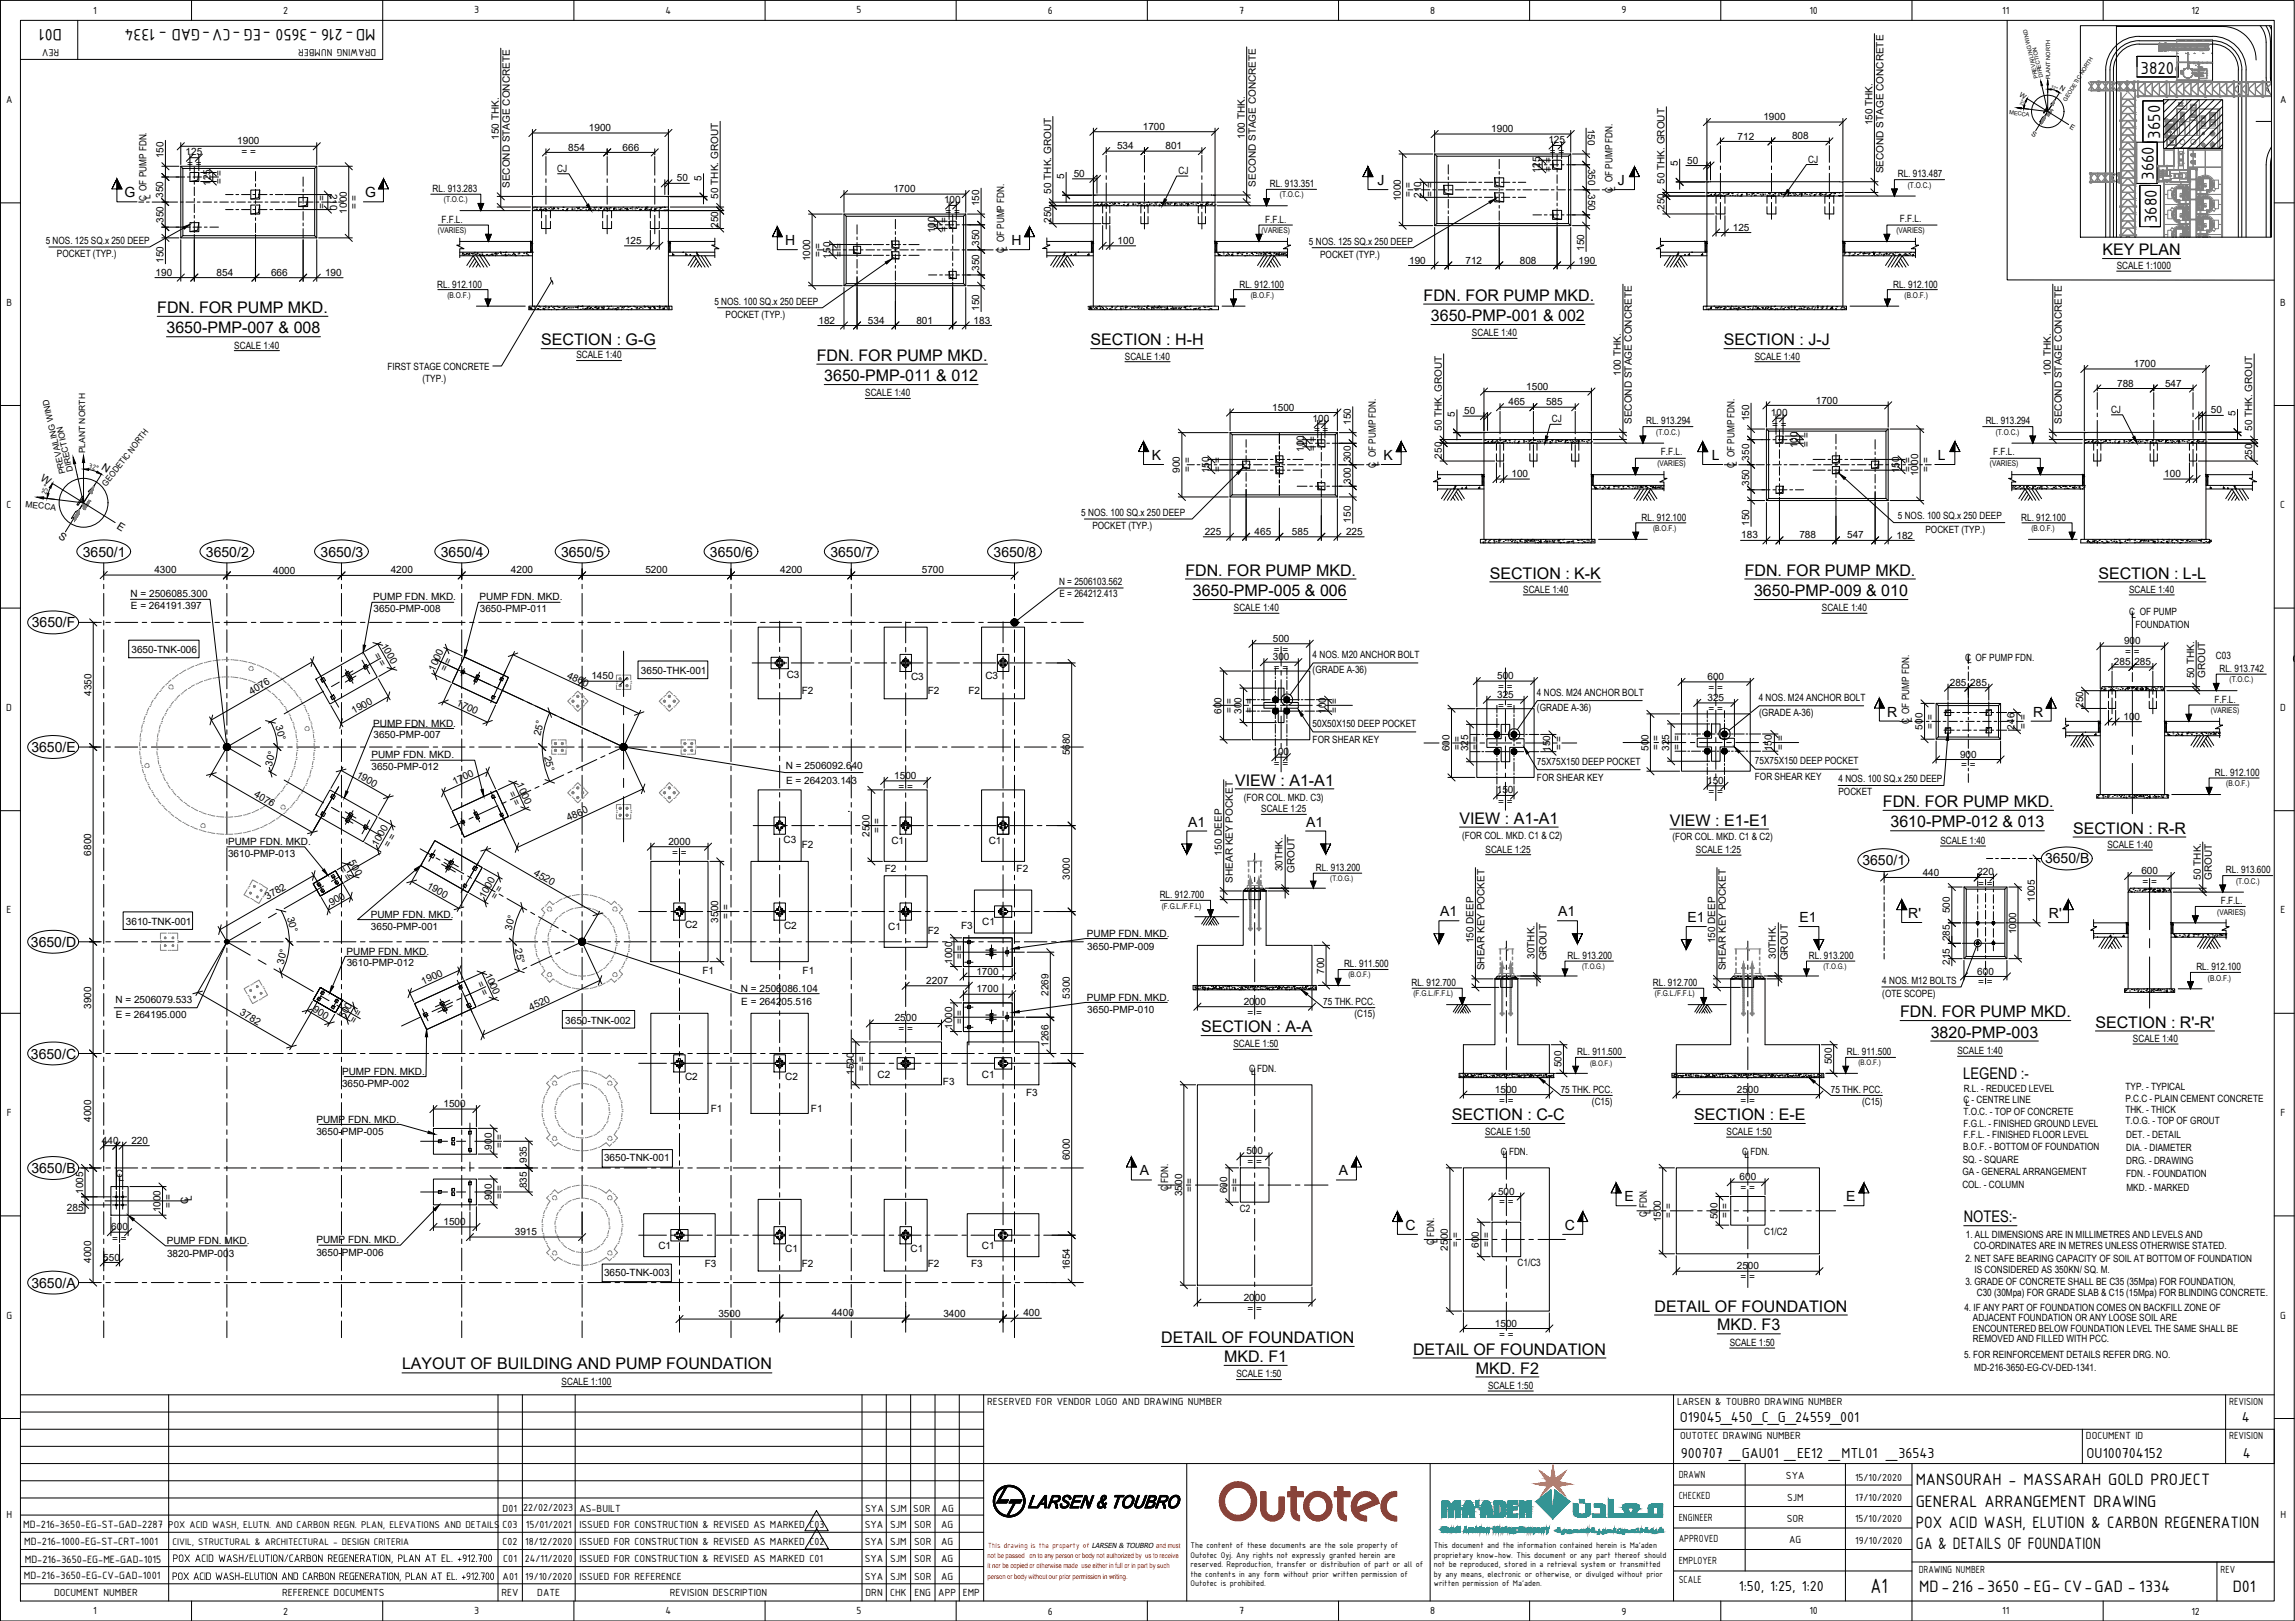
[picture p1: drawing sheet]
<svg xmlns="http://www.w3.org/2000/svg" width="841mm" height="594mm" viewBox="0 0 841 594" stroke-linecap="round" stroke-linejoin="round" font-family="sans-serif">
<defs><g id="words">
<text font-size="8.1" x="685.4" y="583.9">A1</text>
<g font-size="6.8">
<text x="784.4" y="26.9">3820</text>
<text x="791.6" y="50.8" transform="rotate(-90 791.6 50.8)">3650</text>
<text x="789.3" y="65.9" transform="rotate(-90 789.3 65.9)">3660</text>
<text x="790.4" y="81.7" transform="rotate(-90 790.4 81.7)">3680</text>
</g>
<g font-size="6.5">
<text x="22.7" y="10.6" transform="rotate(-180 22.7 10.6)">D01</text>
<text x="137.6" y="10.6" transform="rotate(-180 137.6 10.6)">MD-216 -3650 -EG -CV-GAD - 1334</text>
<text x="702" y="544.3">MANSOURAH - MASSARAH GOLD PROJECT</text>
<text x="702.1" y="552.1">GENERAL ARRANGEMENT DRAWING</text>
<text x="702.1" y="560">POX ACID WASH, ELUTION &amp; CARBON REGENERATION</text>
<text x="702.1" y="567.9">GA &amp; DETAILS OF FOUNDATION</text>
<text x="703.3" y="583.6">MD-216 -3650 -EG- CV-GAD - 1334</text>
<text x="818.2" y="583.6">D01</text>
</g>
<g font-size="5.9">
<text x="770.5" y="93.5">KEY PLAN</text>
<text x="521.7" y="110.2">FDN. FOR PUMP MKD.</text>
<text x="57.6" y="114.7">FDN. FOR PUMP MKD.</text>
<text x="524.4" y="117.7">3650-PMP-001 &amp; 002</text>
<text x="61" y="122.2">3650-PMP-007 &amp; 008</text>
<text x="198.3" y="126.5">SECTION : G-G</text>
<text x="399.7" y="126.5">SECTION : H-H</text>
<text x="631.7" y="126.5">SECTION : J-J</text>
<text x="299.3" y="132.2">FDN. FOR PUMP MKD.</text>
<text x="302" y="139.7">3650-PMP-011 &amp; 012</text>
<text x="434.4" y="211">FDN. FOR PUMP MKD.</text>
<text x="545.9" y="212">SECTION : K-K</text>
<text x="639.4" y="211">FDN. FOR PUMP MKD.</text>
<text x="769" y="212">SECTION : L-L</text>
<text x="437.1" y="218.5">3650-PMP-005 &amp; 006</text>
<text x="642.8" y="218.5">3650-PMP-009 &amp; 010</text>
<text x="452.6" y="287.9">VIEW : A1-A1</text>
<text x="690" y="295.7">FDN. FOR PUMP MKD.</text>
<text x="534.8" y="301.9">VIEW : A1-A1</text>
<text x="611.9" y="302.6">VIEW : E1-E1</text>
<text x="692.8" y="303.2">3610-PMP-012 &amp; 013</text>
<text x="759.7" y="305.5">SECTION : R-R</text>
<text x="696.3" y="372.8">FDN. FOR PUMP MKD.</text>
<text x="767.9" y="376.6">SECTION : R'-R'</text>
<text x="440.1" y="378.3">SECTION : A-A</text>
<text x="707.5" y="380.3">3820-PMP-003</text>
<text x="719.5" y="395.4">LEGEND :-</text>
<text x="532" y="410.5">SECTION : C-C</text>
<text x="620.9" y="410.5">SECTION : E-E</text>
<text x="719.6" y="448">NOTES:-</text>
<text x="606.3" y="480.7">DETAIL OF FOUNDATION</text>
<text x="629.3" y="487.6">MKD. F3</text>
<text x="425.6" y="492.2">DETAIL OF FOUNDATION</text>
<text x="517.8" y="496.5">DETAIL OF FOUNDATION</text>
<text x="147.3" y="501.9">LAYOUT OF BUILDING AND PUMP FOUNDATION</text>
<text x="448.6" y="499.2">MKD. F1</text>
<text x="540.8" y="503.4">MKD. F2</text>
</g>
<g font-size="5.7">
<text x="615.6" y="521.2">O19045_450_C_G_24559_001</text>
<text x="821.5" y="521.2">4</text>
<text x="615.9" y="534.3">900707 _GAU01 _EE12 _MTL01 _36543</text>
<text x="764.7" y="534.3">OU100704152</text>
<text x="821.9" y="534.3">4</text>
<text x="637.2" y="583.1">1:50, 1:25, 1:20</text>
</g>
<g font-size="5.1">
<text x="504.8" y="67.7">J</text>
<text x="592.9" y="67.8">J</text>
<text x="45.6" y="72.3">G</text>
<text x="133.8" y="72.3">G</text>
<text x="287.7" y="89.8">H</text>
<text x="370.7" y="89.8">H</text>
<text x="422.1" y="168.6">K</text>
<text x="507" y="168.6">K</text>
<text x="627.3" y="168.6">L</text>
<text x="710.2" y="168.6">L</text>
<text x="30.4" y="204">3650/1</text>
<text x="75.5" y="204">3650/2</text>
<text x="117.5" y="204">3650/3</text>
<text x="161.5" y="204">3650/4</text>
<text x="205.6" y="204">3650/5</text>
<text x="260.2" y="204">3650/6</text>
<text x="304.3" y="204">3650/7</text>
<text x="364.1" y="204">3650/8</text>
<text x="11.6" y="230">3650/F</text>
<text x="691.6" y="262.6">R</text>
<text x="745.1" y="262.6">R</text>
<text x="11.5" y="275.6">3650/E</text>
<text x="435.4" y="302.9">A1</text>
<text x="478.7" y="302.9">A1</text>
<text x="682.5" y="317.1">3650/1</text>
<text x="749.4" y="316.5">3650/B</text>
<text x="527.8" y="335.8">A1</text>
<text x="570.9" y="335.8">A1</text>
<text x="618.4" y="337.9">E1</text>
<text x="659.4" y="337.9">E1</text>
<text x="699.3" y="336.4">R'</text>
<text x="750.9" y="336.4">R'</text>
<text x="11.3" y="347">3650/D</text>
<text x="11.3" y="388">3650/C</text>
<text x="11.5" y="429.9">3650/B</text>
<text x="417.7" y="430.8">A</text>
<text x="490.6" y="430.8">A</text>
<text x="595.3" y="440.2">E</text>
<text x="676.6" y="440.2">E</text>
<text x="515" y="450.7">C</text>
<text x="573.4" y="450.7">C</text>
<text x="11.5" y="471.9">3650/A</text>
</g>
<g font-size="4.3">
<text x="63.2" y="572.4">POX ACID WASH/ELUTION/CARBON REGENERATION, PLAN AT EL. +912.700</text>
<text x="63" y="579">POX ACID WASH-ELUTION AND CARBON REGENERATION, PLAN AT EL. +912.700</text>
</g>
<g font-size="4.2">
<text x="8.5" y="560">MD-216-3650-EG-ST-GAD-2287 POX ACID WASH, ELUTN. AND CARBON REGN. PLAN, ELEVATIONS AND DETAILS</text>
<text x="8.9" y="566.3">MD-216-1000-EG-ST-CRT-1001</text>
<text x="9.1" y="572.7">MD-216-3650-EG-ME-GAD-1015</text>
<text x="8.7" y="578.7">MD-216-3650-EG-CV-GAD-1001</text>
</g>
<g font-size="4.1">
<text x="34.2" y="5">1</text>
<text x="103.8" y="5.1">2</text>
<text x="173.8" y="4.9">3</text>
<text x="243.8" y="5">4</text>
<text x="313.9" y="4.9">5</text>
<text x="384" y="5.1">6</text>
<text x="454.1" y="5">7</text>
<text x="524.1" y="5">8</text>
<text x="594.2" y="4.9">9</text>
<text x="663.1" y="5">10</text>
<text x="733.7" y="5">11</text>
<text x="803.1" y="5.1">12</text>
<text x="21.7" y="17.9" transform="rotate(-180 21.7 17.9)">REV</text>
<text x="137.8" y="17.9" transform="rotate(-180 137.8 17.9)">DRAWING NUMBER</text>
<text x="2.2" y="37.7">A</text>
<text x="835.5" y="37.7">A</text>
<text x="2.4" y="112">B</text>
<text x="835.6" y="112">B</text>
<text x="2.4" y="186.2">C</text>
<text x="835.6" y="186.2">C</text>
<text x="2.3" y="260.5">D</text>
<text x="835.6" y="260.5">D</text>
<text x="2.4" y="334.7">E</text>
<text x="835.7" y="334.7">E</text>
<text x="2.5" y="409">F</text>
<text x="835.7" y="409">F</text>
<text x="2.4" y="483.2">G</text>
<text x="835.6" y="483.2">G</text>
<text x="361.8" y="514.9">RESERVED FOR VENDOR LOGO AND DRAWING NUMBER</text>
<text x="614.6" y="514.9">LARSEN &amp; TOUBRO DRAWING NUMBER</text>
<text x="816.9" y="514.9">REVISION</text>
<text x="615.7" y="527.4">OUTOTEC DRAWING NUMBER</text>
<text x="764.4" y="527.4">DOCUMENT ID</text>
<text x="816.9" y="527.4">REVISION</text>
<text x="615.2" y="541.6">DRAWN</text>
<text x="654.5" y="542.2">SYA</text>
<text x="679.8" y="542.9">15/10/2020</text>
<text x="615.2" y="549.5">CHECKED</text>
<text x="654.9" y="550">SJM</text>
<text x="679.8" y="550">17/10/2020</text>
<text x="2.4" y="556.4">H</text>
<text x="184.2" y="554.1">D01</text>
<text x="191.7" y="553.9">22/02/2023</text>
<text x="212.3" y="554.1">AS-BUILT</text>
<text x="317.1" y="554.1">SYA</text>
<text x="326.3" y="554.1">SJM</text>
<text x="334.7" y="554.1">SOR</text>
<text x="345.1" y="554.1">AG</text>
<text x="615.2" y="557.4">ENGINEER</text>
<text x="654.8" y="557.8">SOR</text>
<text x="679.8" y="557.9">15/10/2020</text>
<text x="835.7" y="556.4">H</text>
<text x="184.2" y="560">C03</text>
<text x="192.7" y="560">15/01/2021</text>
<text x="212.3" y="560">ISSUED FOR CONSTRUCTION &amp; REVISED AS MARKED C03</text>
<text x="316.9" y="560">SYA</text>
<text x="326.2" y="560">SJM</text>
<text x="335" y="560">SOR</text>
<text x="344.8" y="560">AG</text>
<text x="184.2" y="566.3">C02</text>
<text x="192.4" y="566.3">18/12/2020</text>
<text x="212.3" y="566.3">ISSUED FOR CONSTRUCTION &amp; REVISED AS MARKED C02</text>
<text x="316.9" y="566.3">SYA</text>
<text x="326.2" y="566.3">SJM</text>
<text x="335" y="566.3">SOR</text>
<text x="344.8" y="566.3">AG</text>
<text x="615.2" y="565.2">APPROVED</text>
<text x="655.7" y="565.7">AG</text>
<text x="679.9" y="565.8">19/10/2020</text>
<text x="184.4" y="572.6">C01</text>
<text x="192.3" y="572.6">24/11/2020</text>
<text x="212.3" y="572.6">ISSUED FOR CONSTRUCTION &amp; REVISED AS MARKED C01</text>
<text x="316.9" y="572.6">SYA</text>
<text x="326.2" y="572.6">SJM</text>
<text x="335" y="572.6">SOR</text>
<text x="344.8" y="572.6">AG</text>
<text x="615.2" y="573.1">EMPLOYER</text>
<text x="184.2" y="578.9">A01</text>
<text x="192.4" y="578.9">19/10/2020</text>
<text x="212.3" y="578.9">ISSUED FOR REFERENCE</text>
<text x="316.9" y="578.9">SYA</text>
<text x="326.2" y="578.9">SJM</text>
<text x="335" y="578.9">SOR</text>
<text x="344.8" y="578.9">AG</text>
<text x="615.2" y="580.3">SCALE</text>
<text x="703.1" y="576.3">DRAWING NUMBER</text>
<text x="813.8" y="576.3">REV</text>
<text x="19.8" y="584.9">DOCUMENT NUMBER</text>
<text x="103.4" y="584.9">REFERENCE DOCUMENTS</text>
<text x="183.8" y="584.9">REV</text>
<text x="196.9" y="584.9">DATE</text>
<text x="245.5" y="584.9">REVISION DESCRIPTION</text>
<text x="317.2" y="584.9">DRN</text>
<text x="326.2" y="584.9">CHK</text>
<text x="335.2" y="584.9">ENG</text>
<text x="343.8" y="584.9">APP</text>
<text x="352.8" y="584.9">EMP</text>
<text x="34.2" y="591.6">1</text>
<text x="103.8" y="591.7">2</text>
<text x="173.8" y="591.6">3</text>
<text x="243.8" y="591.6">4</text>
<text x="313.9" y="591.6">5</text>
<text x="384" y="591.7">6</text>
<text x="454.1" y="591.6">7</text>
<text x="524.1" y="591.6">8</text>
<text x="594.2" y="591.7">9</text>
<text x="663.1" y="591.6">10</text>
<text x="733.7" y="591.6">11</text>
<text x="803.1" y="591.7">12</text>
</g>
<g font-size="3.9">
<text x="37" y="171.7" transform="rotate(32 37 171.7)">N</text>
<text x="14.6" y="176" transform="rotate(32 14.6 176)">W</text>
<text x="21.2" y="197.1" transform="rotate(32 21.2 197.1)">S</text>
<text x="42.5" y="193.4" transform="rotate(32 42.5 193.4)">E</text>
</g>
<text font-size="3.8" x="63.2" y="566.2">CIVIL, STRUCTURAL &amp; ARCHITECTURAL - DESIGN CRITERIA</text>
<g font-size="3.7">
<text x="418.8" y="47.6">1700</text>
<text x="581.9" y="47.2" transform="rotate(90 581.9 47.2)">150</text>
<text x="646.2" y="44">1900</text>
<text x="686.2" y="45.9" transform="rotate(-90 686.2 45.9)">150 THK.</text>
<text x="87" y="52.9">1900</text>
<text x="182.8" y="51.3" transform="rotate(-90 182.8 51.3)">150 THK.</text>
<text x="215.8" y="48.1">1900</text>
<text x="456.1" y="50.8" transform="rotate(-90 456.1 50.8)">100 THK.</text>
<text x="546.5" y="48.4">1900</text>
<text x="567.4" y="52.5">125</text>
<text x="636.8" y="51.2">712</text>
<text x="656.7" y="51.1">808</text>
<text x="59.9" y="58.1" transform="rotate(-90 59.9 58.1)">150</text>
<text x="68" y="57">125</text>
<text x="88.5" y="56.9">= =</text>
<text x="208.2" y="55.2">854</text>
<text x="228.2" y="55.2">666</text>
<text x="409.4" y="54.7">534</text>
<text x="427.1" y="54.7">801</text>
<text x="567.9" y="56.8">= =</text>
<text x="618.3" y="60">50</text>
<text x="662.6" y="59.6">CJ</text>
<text x="68.6" y="61.3">= =</text>
<text x="204.2" y="63">CJ</text>
<text x="390" y="65.7" transform="rotate(-90 390 65.7)">5</text>
<text x="393.5" y="64.8">50</text>
<text x="431.8" y="63.9">CJ</text>
<text x="564.3" y="63.6" transform="rotate(-90 564.3 63.6)">125</text>
<text x="568.6" y="63" transform="rotate(-90 568.6 63)">= =</text>
<text x="582" y="61.9" transform="rotate(90 582 61.9)">350</text>
<text x="614.8" y="60.8" transform="rotate(-90 614.8 60.8)">5</text>
<text x="690.2" y="63.5" transform="rotate(-90 690.2 63.5)">SECOND STAGE CONCRETE</text>
<text x="695.5" y="65">RL. 913.487</text>
<text x="77.1" y="68" transform="rotate(-90 77.1 68)">125</text>
<text x="81.5" y="67.5" transform="rotate(-90 81.5 67.5)">= =</text>
<text x="116.6" y="71.4" transform="rotate(90 116.6 71.4)">= =</text>
<text x="121" y="71" transform="rotate(90 121 71)">210</text>
<text x="158.5" y="70.3">RL. 913.283</text>
<text x="186.9" y="68.8" transform="rotate(-90 186.9 68.8)">SECOND STAGE CONCRETE</text>
<text x="248.1" y="66.5">50</text>
<text x="257.1" y="66.2" transform="rotate(-90 257.1 66.2)">5</text>
<text x="327.4" y="70.5">1700</text>
<text x="385.1" y="71" transform="rotate(-90 385.1 71)">50 THK. GROUT</text>
<text x="460.2" y="68.4" transform="rotate(-90 460.2 68.4)">SECOND STAGE CONCRETE</text>
<text x="465.3" y="68.5">RL. 913.351</text>
<text x="582" y="71.1" transform="rotate(90 582 71.1)">350</text>
<text x="591" y="70.7" transform="rotate(-90 591 70.7)">C OF PUMP FDN.</text>
<text x="591.9" y="69.9" transform="rotate(-90 591.9 69.9)">L</text>
<text x="610" y="67.4" transform="rotate(-90 610 67.4)">50 THK. GROUT</text>
<text x="53.6" y="73.8" transform="rotate(-90 53.6 73.8)">C OF PUMP FDN.</text>
<text x="55.1" y="73.1" transform="rotate(-90 55.1 73.1)">L</text>
<text x="59.8" y="72.5" transform="rotate(-90 59.8 72.5)">350</text>
<text x="131.1" y="76.7" transform="rotate(-90 131.1 76.7)">= =</text>
<text x="263.2" y="72.8" transform="rotate(-90 263.2 72.8)">50 THK. GROUT</text>
<text x="345.9" y="74.4">100</text>
<text x="358.9" y="75.6" transform="rotate(-90 358.9 75.6)">150</text>
<text x="513.3" y="73.8" transform="rotate(-90 513.3 73.8)">1000</text>
<text x="517.3" y="72.2" transform="rotate(-90 517.3 72.2)">= =</text>
<text x="520.8" y="72.6" transform="rotate(-90 520.8 72.6)">210</text>
<text x="525.2" y="72.2" transform="rotate(-90 525.2 72.2)">= =</text>
<text x="610" y="76.8" transform="rotate(-90 610 76.8)">250</text>
<text x="59.9" y="81.7" transform="rotate(-90 59.9 81.7)">350</text>
<text x="127.1" y="78.2" transform="rotate(-90 127.1 78.2)">1000</text>
<text x="161.8" y="81.7">F.F.L.</text>
<text x="263.2" y="83.5" transform="rotate(-90 263.2 83.5)">250</text>
<text x="346.5" y="78.8">= =</text>
<text x="385.1" y="81.7" transform="rotate(-90 385.1 81.7)">250</text>
<text x="463.6" y="81.6">F.F.L.</text>
<text x="696.3" y="81.5">F.F.L.</text>
<text x="16.8" y="89.4">5 NOS. 125 SQ.x 250 DEEP</text>
<text x="229.1" y="89.4">125</text>
<text x="342.7" y="85.6" transform="rotate(-90 342.7 85.6)">100</text>
<text x="347.1" y="85.1" transform="rotate(-90 347.1 85.1)">= =</text>
<text x="409.6" y="89.4">100</text>
<text x="479.7" y="89.6">5 NOS. 125 SQ.x 250 DEEP</text>
<text x="635" y="84.6">125</text>
<text x="20.9" y="94.2">POCKET (TYP.)</text>
<text x="296.9" y="95.8" transform="rotate(-90 296.9 95.8)">1000</text>
<text x="300.9" y="94.2" transform="rotate(-90 300.9 94.2)">= =</text>
<text x="304.4" y="94.8" transform="rotate(-90 304.4 94.8)">150</text>
<text x="308.7" y="94.2" transform="rotate(-90 308.7 94.2)">= =</text>
<text x="358.8" y="90.1" transform="rotate(-90 358.8 90.1)">350</text>
<text x="368" y="92.7" transform="rotate(-90 368 92.7)">C OF PUMP FDN.</text>
<text x="368.9" y="91.9" transform="rotate(-90 368.9 91.9)">L</text>
<text x="483.8" y="94.5">POCKET (TYP.)</text>
<text x="580.5" y="91.9" transform="rotate(-90 580.5 91.9)">150</text>
<text x="57" y="101.1">190</text>
<text x="59.9" y="96.4" transform="rotate(-90 59.9 96.4)">150</text>
<text x="79.4" y="101.1">854</text>
<text x="99.3" y="101.1">666</text>
<text x="119.1" y="101.1">190</text>
<text x="358.8" y="99.2" transform="rotate(-90 358.8 99.2)">350</text>
<text x="516.4" y="96.6">190</text>
<text x="537" y="96.6">712</text>
<text x="556.9" y="96.6">808</text>
<text x="578.5" y="96.6">190</text>
<text x="775.7" y="98.6">SCALE 1:1000</text>
<text x="160.2" y="105.4">RL. 912.100</text>
<text x="454.2" y="105.4">RL. 912.100</text>
<text x="693.8" y="105.4">RL. 912.100</text>
<text x="261.8" y="111.6">5 NOS. 100 SQ.x 250 DEEP</text>
<text x="358.8" y="113.9" transform="rotate(-90 358.8 113.9)">150</text>
<text x="265.9" y="116.5">POCKET (TYP.)</text>
<text x="299.9" y="118.6">182</text>
<text x="318.1" y="118.6">534</text>
<text x="335.8" y="118.6">801</text>
<text x="356.8" y="118.6">183</text>
<text x="539.4" y="123.2">SCALE 1:40</text>
<text x="85.9" y="127.7">SCALE 1:40</text>
<text x="211.2" y="131.3">SCALE 1:40</text>
<text x="412.2" y="131.8">SCALE 1:40</text>
<text x="643" y="131.8">SCALE 1:40</text>
<text x="142" y="135.5">FIRST STAGE CONCRETE</text>
<text x="594" y="137.8" transform="rotate(-90 594 137.8)">100 THK.</text>
<text x="751.5" y="137.8" transform="rotate(-90 751.5 137.8)">100 THK.</text>
<text x="781.9" y="134.5">1700</text>
<text x="154.8" y="140.1">(TYP.)</text>
<text x="559.3" y="142.8">1500</text>
<text x="775.8" y="141.7">788</text>
<text x="793.4" y="141.7">547</text>
<text x="317.1" y="145.3">SCALE 1:40</text>
<text x="552.8" y="148.6">465</text>
<text x="566.5" y="148.6">585</text>
<text x="665.4" y="147.9">1700</text>
<text x="466.2" y="150.5">1500</text>
<text x="481" y="154.5">100</text>
<text x="495" y="155.6" transform="rotate(-90 495 155.6)">150</text>
<text x="533.2" y="152.7" transform="rotate(-90 533.2 152.7)">5</text>
<text x="536.6" y="151.8">50</text>
<text x="568.7" y="154.8">CJ</text>
<text x="598" y="155.3" transform="rotate(-90 598 155.3)">SECOND STAGE CONCRETE</text>
<text x="603.2" y="155.5">RL. 913.294</text>
<text x="641" y="154.3" transform="rotate(-90 641 154.3)">150</text>
<text x="649" y="152.4">100</text>
<text x="727.7" y="155.5">RL. 913.294</text>
<text x="755.6" y="155.3" transform="rotate(-90 755.6 155.3)">SECOND STAGE CONCRETE</text>
<text x="773.6" y="151.3">CJ</text>
<text x="810.2" y="151.5">50</text>
<text x="819.2" y="152.6" transform="rotate(-90 819.2 152.6)">5</text>
<text x="481.5" y="158.8">= =</text>
<text x="528.3" y="158" transform="rotate(-90 528.3 158)">50 THK. GROUT</text>
<text x="649.5" y="156.8">= =</text>
<text x="825.3" y="158" transform="rotate(-90 825.3 158)">50 THK. GROUT</text>
<text x="477.8" y="165.6" transform="rotate(-90 477.8 165.6)">100</text>
<text x="482.2" y="165.1" transform="rotate(-90 482.2 165.1)">= =</text>
<text x="608.7" y="166.9">F.F.L.</text>
<text x="658.7" y="164.3" transform="rotate(-90 658.7 164.3)">100</text>
<text x="663.1" y="163.8" transform="rotate(-90 663.1 163.8)">= =</text>
<text x="730.5" y="166.9">F.F.L.</text>
<text x="432.4" y="173.4" transform="rotate(-90 432.4 173.4)">900</text>
<text x="436.4" y="173" transform="rotate(-90 436.4 173)">= =</text>
<text x="443.1" y="173.5" transform="rotate(-90 443.1 173.5)">150</text>
<text x="447.4" y="173" transform="rotate(-90 447.4 173)">= =</text>
<text x="495" y="169.4" transform="rotate(-90 495 169.4)">300</text>
<text x="504.2" y="171.4" transform="rotate(-90 504.2 171.4)">C OF PUMP FDN.</text>
<text x="505.1" y="170.7" transform="rotate(-90 505.1 170.7)">L</text>
<text x="528.3" y="168" transform="rotate(-90 528.3 168)">250</text>
<text x="635.6" y="171.4" transform="rotate(-90 635.6 171.4)">C OF PUMP FDN.</text>
<text x="636.5" y="170.7" transform="rotate(-90 636.5 170.7)">L</text>
<text x="641" y="168.8" transform="rotate(-90 641 168.8)">350</text>
<text x="696" y="173.5" transform="rotate(-90 696 173.5)">150</text>
<text x="700.4" y="173" transform="rotate(-90 700.4 173)">= =</text>
<text x="706.9" y="173" transform="rotate(-90 706.9 173)">= =</text>
<text x="825.3" y="168.7" transform="rotate(-90 825.3 168.7)">250</text>
<text x="495" y="177.3" transform="rotate(-90 495 177.3)">300</text>
<text x="553.9" y="174.9">100</text>
<text x="641" y="178" transform="rotate(-90 641 178)">350</text>
<text x="702.9" y="174.5" transform="rotate(-90 702.9 174.5)">1000</text>
<text x="793.1" y="174.9">100</text>
<text x="396.2" y="189.1">5 NOS. 100 SQ.x 250 DEEP</text>
<text x="495" y="191.5" transform="rotate(-90 495 191.5)">150</text>
<text x="601.6" y="190.9">RL. 912.100</text>
<text x="695.5" y="190.4">5 NOS. 100 SQ.x 250 DEEP</text>
<text x="740.7" y="190.9">RL. 912.100</text>
<text x="400.3" y="193.9">POCKET (TYP.)</text>
<text x="441.5" y="196.1">225</text>
<text x="459.7" y="196">465</text>
<text x="473.5" y="196">585</text>
<text x="493.3" y="196">225</text>
<text x="638.1" y="197.3">183</text>
<text x="641" y="192.7" transform="rotate(-90 641 192.7)">150</text>
<text x="659.4" y="197.3">788</text>
<text x="676.9" y="197.3">547</text>
<text x="695" y="197.4">182</text>
<text x="705.6" y="195.2">POCKET (TYP.)</text>
<text x="56.6" y="210.1">4300</text>
<text x="100.1" y="210.3">4000</text>
<text x="143.2" y="210.2">4200</text>
<text x="187.2" y="210.2">4200</text>
<text x="236.5" y="210.2">5200</text>
<text x="285.9" y="210.2">4200</text>
<text x="337.8" y="210.2">5700</text>
<text x="388.1" y="214.6">N = 2506103.562</text>
<text x="47.8" y="218.9">N = 2506085.300</text>
<text x="136.8" y="220">PUMP FDN. MKD.</text>
<text x="175.8" y="220">PUMP FDN. MKD.</text>
<text x="388.3" y="218.8">E = 264212.413</text>
<text x="558.2" y="217.3">SCALE 1:40</text>
<text x="780.2" y="217.3">SCALE 1:40</text>
<text x="48" y="223.3">E = 264191.397</text>
<text x="136.9" y="224.4">3650-PMP-008</text>
<text x="175.9" y="224.4">3650-PMP-011</text>
<text x="452.2" y="224">SCALE 1:40</text>
<text x="667.6" y="224">SCALE 1:40</text>
<text x="780.3" y="225.5">C OF PUMP</text>
<text x="781.1" y="226.5">L</text>
<text x="782.5" y="230.3">FOUNDATION</text>
<text x="48.2" y="239.4">3650-TNK-006</text>
<text x="136.9" y="239.9" transform="rotate(60 136.9 239.9)">= =</text>
<text x="139.6" y="236.6" transform="rotate(61 139.6 236.6)">1000</text>
<text x="466.4" y="235.2">500</text>
<text x="466.8" y="239.2">= =</text>
<text x="778.4" y="236.1">900</text>
<text x="466.4" y="241.9">300</text>
<text x="466.8" y="245.9">= =</text>
<text x="481" y="241.1">4 NOS. M20 ANCHOR BOLT</text>
<text x="720.1" y="242.2">C OF PUMP FDN.</text>
<text x="720.9" y="243.1" transform="rotate(1 720.9 243.1)">L</text>
<text x="774.7" y="243.8">285</text>
<text x="778.8" y="240.1">= =</text>
<text x="782.2" y="243.8">285</text>
<text x="812" y="241.4">C03</text>
<text x="159.3" y="246.1" transform="rotate(-65 159.3 246.1)">1000</text>
<text x="163.5" y="246.4" transform="rotate(-65 163.5 246.4)">= =</text>
<text x="207.6" y="248.3" transform="rotate(25 207.6 248.3)">4860</text>
<text x="216.7" y="249">1450</text>
<text x="234.9" y="247">3650-THK-001</text>
<text x="288.3" y="248.4">C3</text>
<text x="333.9" y="249.1">C3</text>
<text x="361.1" y="248.8">C3</text>
<text x="481" y="246.7">(GRADE A-36)</text>
<text x="548.6" y="248.9">500</text>
<text x="625.7" y="249.2">600</text>
<text x="714.5" y="251.3">285</text>
<text x="722" y="251.3">285</text>
<text x="804.1" y="248.6" transform="rotate(-90 804.1 248.6)">50 THK.</text>
<text x="808.1" y="248.6" transform="rotate(-90 808.1 248.6)">GROUT</text>
<text x="813.4" y="246.2">RL. 913.742</text>
<text x="33.5" y="254.9" transform="rotate(-90 33.5 254.9)">4350</text>
<text x="92.2" y="254.6" transform="rotate(-30 92.2 254.6)">4076</text>
<text x="293.8" y="254.3">F2</text>
<text x="340" y="254.3">F2</text>
<text x="354.9" y="254.3">F2</text>
<text x="548.6" y="255.8">325</text>
<text x="549" y="252.9">= =</text>
<text x="563.2" y="254.9">4 NOS. M24 ANCHOR BOLT</text>
<text x="625.7" y="256.9">325</text>
<text x="626.2" y="253.2">= =</text>
<text x="644.5" y="256.9">4 NOS. M24 ANCHOR BOLT</text>
<text x="811.5" y="257.6">F.F.L.</text>
<text x="129.7" y="261.7" transform="rotate(-29 129.7 261.7)">1900</text>
<text x="167.1" y="258.5" transform="rotate(25 167.1 258.5)">1700</text>
<text x="447.7" y="261.5" transform="rotate(-90 447.7 261.5)">600</text>
<text x="451.7" y="261.2" transform="rotate(-90 451.7 261.2)">= =</text>
<text x="455" y="261.5" transform="rotate(-90 455 261.5)">300</text>
<text x="458.9" y="261.2" transform="rotate(-90 458.9 261.2)">= =</text>
<text x="485.9" y="261.7" transform="rotate(-90 485.9 261.7)">100</text>
<text x="490.2" y="261.2" transform="rotate(-90 490.2 261.2)">= =</text>
<text x="549" y="259.8">= =</text>
<text x="563.2" y="260.5">(GRADE A-36)</text>
<text x="626.2" y="260.9">= =</text>
<text x="644.7" y="262.4">(GRADE A-36)</text>
<text x="763.4" y="259.4" transform="rotate(-90 763.4 259.4)">250</text>
<text x="778.2" y="263.8">100</text>
<text x="100.9" y="266.2" transform="rotate(75 100.9 266.2)">30°</text>
<text x="136.8" y="266.3">PUMP FDN. MKD.</text>
<text x="198.1" y="269.8" transform="rotate(-77 198.1 269.8)">25°</text>
<text x="481" y="266.5">50X50X150 DEEP POCKET</text>
<text x="699.6" y="265.5" transform="rotate(-90 699.6 265.5)">C OF PUMP FDN.</text>
<text x="700.6" y="264.7" transform="rotate(-90 700.6 264.7)">L</text>
<text x="704.6" y="267.4" transform="rotate(-90 704.6 267.4)">500</text>
<text x="708.6" y="267" transform="rotate(-90 708.6 267)">= =</text>
<text x="738.3" y="267.4" transform="rotate(-90 738.3 267.4)">246</text>
<text x="742.7" y="267" transform="rotate(-90 742.7 267)">= =</text>
<text x="136.9" y="270.7">3650-PMP-007</text>
<text x="481" y="272.2">FOR SHEAR KEY</text>
<text x="531.2" y="275.4" transform="rotate(-90 531.2 275.4)">600</text>
<text x="535.2" y="275" transform="rotate(-90 535.2 275)">= =</text>
<text x="538" y="275.4" transform="rotate(-90 538 275.4)">325</text>
<text x="542" y="275" transform="rotate(-90 542 275)">= =</text>
<text x="568.1" y="275.5" transform="rotate(-90 568.1 275.5)">150</text>
<text x="572.4" y="275" transform="rotate(-90 572.4 275)">= =</text>
<text x="604.1" y="275.2" transform="rotate(-90 604.1 275.2)">500</text>
<text x="608.1" y="274.8" transform="rotate(-90 608.1 274.8)">= =</text>
<text x="611.7" y="275.2" transform="rotate(-90 611.7 275.2)">325</text>
<text x="615.7" y="274.8" transform="rotate(-90 615.7 274.8)">= =</text>
<text x="649.4" y="275.3" transform="rotate(-90 649.4 275.3)">150</text>
<text x="653.7" y="274.8" transform="rotate(-90 653.7 274.8)">= =</text>
<text x="99.6" y="281" transform="rotate(-75 99.6 281)">30°</text>
<text x="136.1" y="277.9">PUMP FDN. MKD.</text>
<text x="199.5" y="277.4" transform="rotate(77 199.5 277.4)">25°</text>
<text x="288" y="282">N = 2506092.640</text>
<text x="392" y="276.8" transform="rotate(-90 392 276.8)">5680</text>
<text x="466.3" y="276.6">100</text>
<text x="466.8" y="281">= =</text>
<text x="563.2" y="280.3">75X75X150 DEEP POCKET</text>
<text x="643.1" y="280.1">75X75X150 DEEP POCKET</text>
<text x="718.3" y="277.6">900</text>
<text x="718.7" y="281.6">= =</text>
<text x="130.3" y="284.6" transform="rotate(29 130.3 284.6)">1900</text>
<text x="136.1" y="282.3">3650-PMP-012</text>
<text x="166.5" y="287.7" transform="rotate(-25 166.5 287.7)">1700</text>
<text x="189.2" y="287.5" transform="rotate(65 189.2 287.5)">1000</text>
<text x="288.1" y="287.2">E = 264203.143</text>
<text x="327.7" y="285.5">1500</text>
<text x="563.2" y="286.1">FOR SHEAR KEY</text>
<text x="625.6" y="287.2">150</text>
<text x="643.1" y="285.9">FOR SHEAR KEY</text>
<text x="673.7" y="286.7">4 NOS. 100 SQ.x 250 DEEP</text>
<text x="811.7" y="284.4">RL. 912.100</text>
<text x="92.8" y="291.7" transform="rotate(30 92.8 291.7)">4076</text>
<text x="186.3" y="290.6" transform="rotate(65 186.3 290.6)">= =</text>
<text x="329.3" y="289.4">= =</text>
<text x="455.8" y="293.4">(FOR COL. MKD. C3)</text>
<text x="548.5" y="290.6">150</text>
<text x="626.2" y="291.5">= =</text>
<text x="673.7" y="291.4">POCKET</text>
<text x="462.2" y="297.7">SCALE 1:25</text>
<text x="549" y="295">= =</text>
<text x="208.4" y="301" transform="rotate(-25 208.4 301)">4860</text>
<text x="322.6" y="305.2" transform="rotate(-90 322.6 305.2)">= =</text>
<text x="83.6" y="309.7">PUMP FDN. MKD.</text>
<text x="138.3" y="310.3" transform="rotate(-61 138.3 310.3)">1000</text>
<text x="142.6" y="310.9" transform="rotate(-60 142.6 310.9)">= =</text>
<text x="244.9" y="309.6">2000</text>
<text x="287.1" y="309">C3</text>
<text x="293.8" y="310.9">F2</text>
<text x="318.6" y="306.6" transform="rotate(-90 318.6 306.6)">2500</text>
<text x="326.6" y="309.4">C1</text>
<text x="362.3" y="309.4">C1</text>
<text x="535.8" y="307.5">(FOR COL. MKD. C1 &amp; C2)</text>
<text x="612.9" y="307.8">(FOR COL. MKD. C1 &amp; C2)</text>
<text x="711.1" y="309.3">SCALE 1:40</text>
<text x="772.3" y="310.8">SCALE 1:40</text>
<text x="33.4" y="313.5" transform="rotate(-90 33.4 313.5)">6800</text>
<text x="83.6" y="314">3610-PMP-013</text>
<text x="127.7" y="315.9" transform="rotate(60 127.7 315.9)">500</text>
<text x="246.3" y="313.6">= =</text>
<text x="447.8" y="313.5" transform="rotate(-90 447.8 313.5)">150 DEEP</text>
<text x="544.4" y="312.5">SCALE 1:25</text>
<text x="621.5" y="312.6">SCALE 1:25</text>
<text x="124.1" y="318.4" transform="rotate(60 124.1 318.4)">= =</text>
<text x="195.4" y="320.6" transform="rotate(30 195.4 320.6)">4520</text>
<text x="324.3" y="319.5">F2</text>
<text x="372.5" y="319.4">F2</text>
<text x="392" y="322.4" transform="rotate(-90 392 322.4)">3000</text>
<text x="451.8" y="323.4" transform="rotate(-90 451.8 323.4)">SHEAR KEY POCKET</text>
<text x="470" y="319.2" transform="rotate(-90 470 319.2)">30THK.</text>
<text x="474.4" y="319.8" transform="rotate(-90 474.4 319.8)">GROUT</text>
<text x="482.2" y="319.3">RL. 913.200</text>
<text x="704.6" y="320.9">440</text>
<text x="724.6" y="320.7">220</text>
<text x="784.7" y="320.3">600</text>
<text x="806.5" y="322.4" transform="rotate(-90 806.5 322.4)">50 THK.</text>
<text x="810.5" y="322.4" transform="rotate(-90 810.5 322.4)">GROUT</text>
<text x="815.7" y="320">RL. 913.600</text>
<text x="98" y="329.8" transform="rotate(-30 98 329.8)">3782</text>
<text x="156.2" y="325.3" transform="rotate(29 156.2 325.3)">1900</text>
<text x="177.6" y="329.3" transform="rotate(-60 177.6 329.3)">1000</text>
<text x="181.9" y="330" transform="rotate(-60 181.9 330)">= =</text>
<text x="425" y="329.2">RL. 912.700</text>
<text x="725" y="325.1">= =</text>
<text x="785.1" y="324.3">= =</text>
<text x="121.5" y="332.1" transform="rotate(-30 121.5 332.1)">900</text>
<text x="714.5" y="334.7" transform="rotate(-90 714.5 334.7)">500</text>
<text x="745.7" y="330.6" transform="rotate(-90 745.7 330.6)">1005</text>
<text x="813.9" y="331.4">F.F.L.</text>
<text x="46.1" y="339">3610-TNK-001</text>
<text x="105.2" y="336.4" transform="rotate(75 105.2 336.4)">30°</text>
<text x="135.8" y="336.4">PUMP FDN. MKD.</text>
<text x="135.9" y="340.7">3650-PMP-001</text>
<text x="187.5" y="341.1" transform="rotate(-75 187.5 341.1)">30°</text>
<text x="251" y="340.1">C2</text>
<text x="263.2" y="338.1" transform="rotate(-90 263.2 338.1)">3500</text>
<text x="267.2" y="336.7" transform="rotate(-90 267.2 336.7)">= =</text>
<text x="287.3" y="340.5">C2</text>
<text x="325.5" y="340.8">C1</text>
<text x="352.2" y="340.6">F3</text>
<text x="359.9" y="339">C1</text>
<text x="188.7" y="347.8" transform="rotate(78 188.7 347.8)">25°</text>
<text x="340" y="342.4">F2</text>
<text x="398.3" y="343.3">PUMP FDN. MKD.</text>
<text x="398.4" y="348">3650-PMP-009</text>
<text x="540" y="345.7" transform="rotate(-90 540 345.7)">150 DEEP</text>
<text x="628.5" y="345.7" transform="rotate(-90 628.5 345.7)">150 DEEP</text>
<text x="714.5" y="345" transform="rotate(-90 714.5 345)">285</text>
<text x="738.8" y="342.4" transform="rotate(-90 738.8 342.4)">1000</text>
<text x="103.9" y="353.5" transform="rotate(-75 103.9 353.5)">30°</text>
<text x="127" y="349.8">PUMP FDN. MKD.</text>
<text x="348.9" y="353.2" transform="rotate(-90 348.9 353.2)">1000</text>
<text x="352.8" y="351.6" transform="rotate(-90 352.8 351.6)">= =</text>
<text x="562.3" y="351.4" transform="rotate(-90 562.3 351.4)">30THK.</text>
<text x="566.7" y="352" transform="rotate(-90 566.7 352)">GROUT</text>
<text x="574.4" y="351.5">RL. 913.200</text>
<text x="650.7" y="351.4" transform="rotate(-90 650.7 351.4)">30THK.</text>
<text x="655.2" y="352" transform="rotate(-90 655.2 352)">GROUT</text>
<text x="662.9" y="351.5">RL. 913.200</text>
<text x="714.6" y="353.6" transform="rotate(-90 714.6 353.6)">215</text>
<text x="127" y="354.2">3610-PMP-012</text>
<text x="177.7" y="357.2" transform="rotate(65 177.7 357.2)">1000</text>
<text x="257.4" y="356.9">F1</text>
<text x="294.1" y="356.9">F1</text>
<text x="357.8" y="357.2">1700</text>
<text x="485.3" y="356.9" transform="rotate(-90 485.3 356.9)">700</text>
<text x="492.5" y="354.5">RL. 911.500</text>
<text x="544" y="355.6" transform="rotate(-90 544 355.6)">SHEAR KEY POCKET</text>
<text x="632.5" y="355.6" transform="rotate(-90 632.5 355.6)">SHEAR KEY POCKET</text>
<text x="724.6" y="357.2">600</text>
<text x="804.9" y="355.6">RL. 912.100</text>
<text x="155.1" y="360.9" transform="rotate(-25 155.1 360.9)">1900</text>
<text x="174.7" y="360.3" transform="rotate(65 174.7 360.3)">= =</text>
<text x="271.5" y="363.4">N = 2506086.104</text>
<text x="339.4" y="360.6">2207</text>
<text x="357.8" y="363.7">1700</text>
<text x="384.2" y="364.9" transform="rotate(-90 384.2 364.9)">2269</text>
<text x="392" y="365.9" transform="rotate(-90 392 365.9)">5300</text>
<text x="517.2" y="361.4">RL. 912.700</text>
<text x="605.7" y="361.4">RL. 912.700</text>
<text x="689.8" y="360.6">4 NOS. M12 BOLTS</text>
<text x="689.8" y="365.5">(OTE SCOPE)</text>
<text x="725" y="361.2">= =</text>
<text x="33.4" y="369.7" transform="rotate(-90 33.4 369.7)">3900</text>
<text x="42.3" y="367.7">N = 2506079.533</text>
<text x="87.6" y="371.7" transform="rotate(30 87.6 371.7)">3782</text>
<text x="114.3" y="370.5" transform="rotate(30 114.3 370.5)">900</text>
<text x="194.5" y="370.4" transform="rotate(-25 194.5 370.4)">4520</text>
<text x="271.7" y="368.2">E = 264205.516</text>
<text x="398.3" y="366.7">PUMP FDN. MKD.</text>
<text x="398.4" y="371.4">3650-PMP-010</text>
<text x="455.8" y="368.3">2000</text>
<text x="484.9" y="368.3">75 THK. PCC.</text>
<text x="42.4" y="373.2">E = 264195.000</text>
<text x="126.2" y="373.5" transform="rotate(-60 126.2 373.5)">500</text>
<text x="130.2" y="375.4" transform="rotate(-60 130.2 375.4)">= =</text>
<text x="207.1" y="375.1">3650-TNK-002</text>
<text x="327.9" y="374.4">2500</text>
<text x="348.9" y="377" transform="rotate(-90 348.9 377)">1000</text>
<text x="352.8" y="375.4" transform="rotate(-90 352.8 375.4)">= =</text>
<text x="457.2" y="372.3">= =</text>
<text x="496.4" y="372.8">(C15)</text>
<text x="329.3" y="378.4">= =</text>
<text x="384.2" y="383.6" transform="rotate(-90 384.2 383.6)">1266</text>
<text x="452" y="383.8">SCALE 1:50</text>
<text x="781.6" y="381.9">SCALE 1:40</text>
<text x="578" y="386.6">RL. 911.500</text>
<text x="676.8" y="386.6">RL. 911.500</text>
<text x="717.3" y="386.3">SCALE 1:40</text>
<text x="125.3" y="393.9">PUMP FDN. MKD.</text>
<text x="251" y="395.7">C2</text>
<text x="287.7" y="395.7">C2</text>
<text x="312.9" y="393.9" transform="rotate(-90 312.9 393.9)">1500</text>
<text x="316.9" y="392.4" transform="rotate(-90 316.9 392.4)">= =</text>
<text x="321.6" y="394.9">C2</text>
<text x="359.8" y="394.9">C1</text>
<text x="457.8" y="392.8">C FDN.</text>
<text x="458.6" y="394.1">L</text>
<text x="572.3" y="391.2" transform="rotate(-90 572.3 391.2)">500</text>
<text x="671.2" y="390.1" transform="rotate(-90 671.2 390.1)">500</text>
<text x="125.3" y="398.4">3650-PMP-002</text>
<text x="345.6" y="397.7">F3</text>
<text x="376" y="401.5">F3</text>
<text x="547.8" y="400.4">1500</text>
<text x="571.9" y="400.5">75 THK. PCC.</text>
<text x="636.5" y="400.4">2500</text>
<text x="670.9" y="400.5">75 THK. PCC.</text>
<text x="719.6" y="400.1">R.L. - REDUCED LEVEL</text>
<text x="778.9" y="399.3">TYP. - TYPICAL</text>
<text x="162.5" y="405.8">1500</text>
<text x="260.4" y="407.5">F1</text>
<text x="297.2" y="407.5">F1</text>
<text x="549.4" y="404.4">= =</text>
<text x="583.4" y="404.9">(C15)</text>
<text x="637.9" y="404.4">= =</text>
<text x="682.4" y="404.9">(C15)</text>
<text x="719.5" y="404.1">C - CENTRE LINE</text>
<text x="720.3" y="405.3">L</text>
<text x="778.8" y="407.8">THK. - THICK</text>
<text x="778.9" y="403.7">P.C.C - PLAIN CEMENT CONCRETE</text>
<text x="33.4" y="411.1" transform="rotate(-90 33.4 411.1)">4000</text>
<text x="116" y="411.4">PUMP FDN. MKD.</text>
<text x="719.5" y="408.6">T.O.C. - TOP OF CONCRETE</text>
<text x="719.5" y="413">F.G.L. - FINISHED GROUND LEVEL</text>
<text x="778.9" y="411.9">T.O.G. - TOP OF GROUT</text>
<text x="37.3" y="419.2">440</text>
<text x="48.1" y="419.2">220</text>
<text x="116" y="415.9">3650-PMP-005</text>
<text x="544.2" y="416">SCALE 1:50</text>
<text x="632.7" y="416">SCALE 1:50</text>
<text x="719.5" y="417">F.F.L. - FINISHED FLOOR LEVEL</text>
<text x="779.2" y="417">DET. - DETAIL</text>
<text x="180.3" y="421.3" transform="rotate(-90 180.3 421.3)">900</text>
<text x="184.2" y="420.9" transform="rotate(-90 184.2 420.9)">= =</text>
<text x="221.4" y="425.5">3650-TNK-001</text>
<text x="392" y="425.3" transform="rotate(-90 392 425.3)">6000</text>
<text x="456.7" y="423.1">500</text>
<text x="550" y="423.3">C FDN.</text>
<text x="550.8" y="424.6">L</text>
<text x="638.5" y="423.3">C FDN.</text>
<text x="639.3" y="424.6">L</text>
<text x="719.4" y="421.4">B.O.F. - BOTTOM OF FOUNDATION</text>
<text x="779.2" y="422">DIA. - DIAMETER</text>
<text x="42.4" y="431.5">C</text>
<text x="193.1" y="426.2" transform="rotate(-90 193.1 426.2)">935</text>
<text x="457.2" y="427.1">= =</text>
<text x="719.1" y="430.6">GA - GENERAL ARRANGEMENT</text>
<text x="719.3" y="426.1">SQ. - SQUARE</text>
<text x="779.2" y="431.3">FDN. - FOUNDATION</text>
<text x="779.2" y="426.6">DRG. - DRAWING</text>
<text x="30.5" y="437.5" transform="rotate(-90 30.5 437.5)">1005</text>
<text x="43.4" y="432.8">L</text>
<text x="193.1" y="435.5" transform="rotate(-90 193.1 435.5)">835</text>
<text x="428" y="436.4" transform="rotate(-90 428 436.4)">C FDN.</text>
<text x="429.3" y="435.6" transform="rotate(-90 429.3 435.6)">L</text>
<text x="437.1" y="436.9" transform="rotate(-90 437.1 436.9)">= =</text>
<text x="449.7" y="437.3" transform="rotate(-90 449.7 437.3)">600</text>
<text x="453.7" y="436.9" transform="rotate(-90 453.7 436.9)">= =</text>
<text x="549" y="437.8">500</text>
<text x="637.5" y="432.5">600</text>
<text x="637.9" y="436.5">= =</text>
<text x="719.1" y="435.4">COL. - COLUMN</text>
<text x="779.3" y="436.4">MKD. - MARKED</text>
<text x="24.5" y="443.9">285</text>
<text x="62.8" y="442.8" transform="rotate(-90 62.8 442.8)">= =</text>
<text x="69" y="441.2" transform="rotate(-90 69 441.2)">C</text>
<text x="70.3" y="440.3" transform="rotate(-90 70.3 440.3)">L</text>
<text x="180.3" y="439.9" transform="rotate(-90 180.3 439.9)">900</text>
<text x="184.2" y="439.5" transform="rotate(-90 184.2 439.5)">= =</text>
<text x="433.2" y="438.4" transform="rotate(-90 433.2 438.4)">3500</text>
<text x="549.4" y="441.8">= =</text>
<text x="58.8" y="444.3" transform="rotate(-90 58.8 444.3)">1000</text>
<text x="162.5" y="449">1500</text>
<text x="454.4" y="444.1">C2</text>
<text x="603.5" y="445.9" transform="rotate(-90 603.5 445.9)">C FDN.</text>
<text x="604.8" y="445.1" transform="rotate(-90 604.8 445.1)">L</text>
<text x="608.6" y="447.9" transform="rotate(-90 608.6 447.9)">1500</text>
<text x="612.6" y="446.4" transform="rotate(-90 612.6 446.4)">= =</text>
<text x="629.4" y="446.8" transform="rotate(-90 629.4 446.8)">500</text>
<text x="633.3" y="446.4" transform="rotate(-90 633.3 446.4)">= =</text>
<text x="40.8" y="450.7">600</text>
<text x="41.1" y="455.1">= =</text>
<text x="61.1" y="455.9">PUMP FDN. MKD.</text>
<text x="116" y="455.7">PUMP FDN. MKD.</text>
<text x="188.7" y="452.7">3915</text>
<text x="526.8" y="455.6" transform="rotate(-90 526.8 455.6)">L</text>
<text x="646.5" y="452.6">C1/C2</text>
<text x="720.4" y="453.8">1. ALL DIMENSIONS ARE IN MILLIMETRES AND LEVELS AND</text>
<text x="37.8" y="462">550</text>
<text x="61.2" y="460.6">3820-PMP-003</text>
<text x="116" y="460.2">3650-PMP-006</text>
<text x="241.3" y="457.9">C1</text>
<text x="287.7" y="458.7">C1</text>
<text x="333.7" y="458.9">C1</text>
<text x="359.8" y="457.9">C1</text>
<text x="525.5" y="456.4" transform="rotate(-90 525.5 456.4)">C FDN.</text>
<text x="530.6" y="458.3" transform="rotate(-90 530.6 458.3)">2500</text>
<text x="534.6" y="456.9" transform="rotate(-90 534.6 456.9)">= =</text>
<text x="542" y="457.3" transform="rotate(-90 542 457.3)">600</text>
<text x="545.9" y="456.9" transform="rotate(-90 545.9 456.9)">= =</text>
<text x="723.3" y="457.7">CO-ORDINATES ARE IN METRES UNLESS OTHERWISE STATED.</text>
<text x="33.4" y="462.8" transform="rotate(-90 33.4 462.8)">4000</text>
<text x="221.4" y="467.5">3650-TNK-003</text>
<text x="258.3" y="464.4">F3</text>
<text x="293.8" y="464.5">F2</text>
<text x="340" y="464.5">F2</text>
<text x="355.9" y="464.4">F3</text>
<text x="392" y="465.6" transform="rotate(-90 392 465.6)">1654</text>
<text x="556.1" y="464.1">C1/C3</text>
<text x="636.5" y="465.2">2500</text>
<text x="720.2" y="462.5">2. NET SAFE BEARING CAPACITY OF SOIL AT BOTTOM OF FOUNDATION</text>
<text x="723.6" y="466.4">IS CONSIDERED AS 350KN/ SQ. M.</text>
<text x="637.9" y="469.2">= =</text>
<text x="720.2" y="471">3. GRADE OF CONCRETE SHALL BE C35 (35Mpa) FOR FOUNDATION,</text>
<text x="455.8" y="476.7">2000</text>
<text x="724.4" y="474.8">C30 (30Mpa) FOR GRADE SLAB &amp; C15 (15Mpa) FOR BLINDING CONCRETE.</text>
<text x="263.3" y="482.7">3500</text>
<text x="304.8" y="482.4">4400</text>
<text x="345.7" y="482.7">3400</text>
<text x="375" y="482.4">400</text>
<text x="457.2" y="480.7">= =</text>
<text x="719.9" y="480.5">4. IF ANY PART OF FOUNDATION COMES ON BACKFILL ZONE OF</text>
<text x="723" y="484.2">ADJACENT FOUNDATION OR ANY LOOSE SOIL ARE</text>
<text x="547.8" y="486.2">1500</text>
<text x="549.4" y="490.2">= =</text>
<text x="723" y="491.9">REMOVED AND FILLED WITH PCC.</text>
<text x="723" y="488">ENCOUNTERED BELOW FOUNDATION LEVEL THE SAME SHALL BE</text>
<text x="633.9" y="493.3">SCALE 1:50</text>
<text x="719.8" y="497.9">5. FOR REINFORCEMENT DETAILS REFER DRG. NO.</text>
<text x="723.5" y="502.6">MD-216-3650-EG-CV-DED-1341.</text>
<text x="205.8" y="507.4">SCALE 1:100</text>
<text x="453.1" y="504.8">SCALE 1:50</text>
<text x="545.3" y="509">SCALE 1:50</text>
</g>
<g font-size="3.3">
<text x="436.2" y="567.3">The content of these documents are the sole property of</text>
<text x="525.5" y="567.3">This document and the information contained herein is Ma'aden</text>
<text x="436.2" y="570.8">Outotec Oyj. Any rights not expressly granted herein are</text>
<text x="436.2" y="574.4">reserved. Reproduction, transfer or distribution of part or all of</text>
<text x="525.5" y="570.8">proprietary know-how. This document or any part thereof should</text>
<text x="525.5" y="574.4">not be reproduced, stored in a retrieval system or transmitted</text>
<text x="436.2" y="577.8">the contents in any form without prior written permission of</text>
<text x="436.2" y="581.3">Outotec is prohibited.</text>
<text x="525.5" y="577.8">by any means, electronic or otherwise, or divulged without prior</text>
<text x="525.5" y="581.3">written permission of Ma'aden.</text>
</g>
<g font-size="3.1">
<text x="31.2" y="166.1" transform="rotate(-90 31.2 166.1)">PLANT NORTH</text>
<text x="24" y="173.4" transform="rotate(-103 24 173.4)">PREVAILING WIND</text>
<text x="26.8" y="172.7" transform="rotate(-103 26.8 172.7)">DIRECTION</text>
<text x="38.9" y="178.4" transform="rotate(-52 38.9 178.4)">GEODETIC NORTH</text>
<text x="9.3" y="185.7" transform="rotate(7 9.3 185.7)">MECCA</text>
</g>
<g font-size="2.9">
<text x="699.1" y="68.7">(T.O.C.)</text>
<text x="162.6" y="74.1">(T.O.C.)</text>
<text x="469" y="72.3">(T.O.C.)</text>
<text x="160.5" y="85.5">(VARIES)</text>
<text x="462.3" y="85.4">(VARIES)</text>
<text x="694.9" y="85.3">(VARIES)</text>
<text x="164" y="109.2">(B.O.F.)</text>
<text x="458.3" y="109.2">(B.O.F.)</text>
<text x="697.9" y="109.2">(B.O.F.)</text>
<text x="606.9" y="159.3">(T.O.C.)</text>
<text x="731.4" y="159.3">(T.O.C.)</text>
<text x="32.3" y="171.5" transform="rotate(16 32.3 171.5)">32°</text>
<text x="607.4" y="170.7">(VARIES)</text>
<text x="729.2" y="170.7">(VARIES)</text>
<text x="16.9" y="181.4" transform="rotate(-71 16.9 181.4)">25°</text>
<text x="605.8" y="194.7">(B.O.F.)</text>
<text x="744.4" y="194.7">(B.O.F.)</text>
<text x="817" y="250">(T.O.C.)</text>
<text x="810.2" y="261.4">(VARIES)</text>
<text x="815.8" y="288.2">(B.O.F.)</text>
<text x="819.4" y="323.8">(T.O.C.)</text>
<text x="425.7" y="333">(F.G.L./F.F.L)</text>
<text x="812.5" y="335.2">(VARIES)</text>
<text x="809.1" y="359.4">(B.O.F.)</text>
<text x="517.9" y="365.2">(F.G.L./F.F.L)</text>
<text x="606.4" y="365.2">(F.G.L./F.F.L)</text>
</g>
<text font-size="2.9" fill="#f00" x="362" y="567.2">This drawing is the property of</text>
<g font-size="2.8">
<text x="487.5" y="322.8">(T.O.G.)</text>
<text x="494.2" y="358.2">(B.O.F.)</text>
<text x="579.8" y="355.1">(T.O.G.)</text>
<text x="668.2" y="355.1">(T.O.G.)</text>
<text x="582.7" y="390.5">(B.O.F.)</text>
<text x="681.1" y="390.5">(B.O.F.)</text>
</g>
<g font-size="2.6">
<text x="739.8" y="35.4" transform="rotate(32 739.8 35.4)">W</text>
<text x="754.6" y="32.6" transform="rotate(32 754.6 32.6)">N</text>
<text x="758.3" y="46.9" transform="rotate(32 758.3 46.9)">E</text>
<text x="744.2" y="49.3" transform="rotate(32 744.2 49.3)">S</text>
<text x="400.1" y="567.2">LARSEN &amp; TOUBRO and must</text>
</g>
<g font-size="2.6" fill="#f00">
<text x="361.9" y="571">not be passed on to any person or body not authorized by us to receive</text>
<text x="361.9" y="574.8">it nor be copied or otherwise made use either in full or in part by such</text>
<text x="361.9" y="578.5">person or body without our prior permission in writing.</text>
</g>
<g font-size="2.1">
<text x="746.9" y="28.6" transform="rotate(-103 746.9 28.6)">PREVAILING WIND</text>
<text x="748.7" y="28.2" transform="rotate(-103 748.7 28.2)">DIRECTION</text>
<text x="751.3" y="29.1" transform="rotate(-90 751.3 29.1)">PLANT NORTH</text>
<text x="736.3" y="41.8" transform="rotate(7 736.3 41.8)">MECCA</text>
<text x="757.2" y="37.3" transform="rotate(-58 757.2 37.3)">GEODETIC NORTH</text>
</g>
<g font-size="1.9">
<text x="751.5" y="32.4" transform="rotate(16 751.5 32.4)">32°</text>
<text x="741.3" y="39" transform="rotate(-71 741.3 39)">25°</text>
</g>
</g></defs>
<!-- layer: TEXT -->
<path d="M783.1 20.7v7.5h15.1v-7.5h-15.1h15.1h-15.1v3.7M783.1 28.2h15.1M792.9 37h-7.6v15.1h3.8M792.9 37h-7.6v15.1M783 52.1h7.5v15.1h-7.5h3.8M785.3 52.1h7.6M786.8 52.1h3.7v15.1M784.1 68v15.1v-15.1h7.6v15.1h-7.6v-15.1h3.8zM791.7 68v15.1h-3.8" fill="none" stroke="#000" stroke-width=".37"/>
<!-- layer: Level 1 -->
<g fill="none" stroke="#808080" stroke-width=".37">
<path d="M791.2 16.7h.1M791.2 17.8h.1M791.2 18.5h.1M791.2 18.3h.1M791.2 18.2h.1M791.2 18.5v.1M791.2 17.2h.1M791.2 17.1h.1M791.2 17.3h.1M791.2 18h.1M791.2 17.6h.1M791.2 17.7h.1"/>
<path d="M791.2 17.5h.1M791.2 17.6v.1M791.2 16.9h.1M791.2 16.6h.1M791.2 16.4h.1M791.2 16.2h.1M791.2 16.2v.1M791.2 16.3h.1M791.2 16.1h.1M791.2 17.5v.2M791.2 18v.2M791.2 17.8l.1 .1"/>
<path d="M791.2 18.3v.1M791.2 16.2v.2l.1-.2M791.2 18.6h.1M791.2 18l.1 .6M791.2 16v2.6M791.2 18.1h.1M791.2 18.4h.1M791.2 18.1v.1M791.2 17.8v.1M791.2 17.2v.1M791.2 16.5h.1M791.2 16.8h.1"/>
<path d="M791.2 16.5v.1M791.2 16.7v.1M791.2 16h.1M791.2 16v.1M791.2 15.9h.1M791.3 16h.1M791.2 18.3v.3M791.2 18h.4M791.3 18l-.1 .2M791.3 16.4v.2M791.3 16.7h.1M791.3 16.6v-.4v.5"/>
<path d="M791.3 16.2h.1M791.3 18.6h.1M791.3 18h.1M791.3 18.7h.1M791.3 17.3h.1M791.3 17.2v.1M791.3 17.2h.1M791.3 17.4h.1M791.3 17.3v.1M791.3 18.6v.1M791.3 16v.2M791.3 16.6l.1 .1"/>
<path d="M791.3 17.8h.1M791.3 16.8h.1M791.3 16.8v1M791.4 16.7h.1M791.3 16.7v.1M791.3 16.7l.1 .1M791.3 17.9h.1M791.3 17.7v.1M791.3 17.7h.1M791.4 17.9h.1M791.3 17.9v.1M791.3 16.9h.1"/>
<path d="M791.3 16.9v.8M791.3 16h-.1M791.3 15.9h.1M791.3 15.9h-.1M791.3 16h.2M791.3 16.4h.1M791.3 16.7v.2M791.3 17.8v.2M791.3 17.8v.1M791.3 17.3v.3M791.3 18.2v.2M791.3 18v.4z"/>
<path d="M791.3 18v.4M791.3 18.4l.1-.4v.4M791.3 16.2v.5zM791.3 16.2l.1 .2M791.3 16.1h.1M791.3 17.4v.1M791.3 18.4v.1M791.3 16.1v.6zM791.3 16.7v1.1M791.3 17h.1M791.3 17v.3M791.3 17.5v.1"/>
<path d="M791.3 16.8v.2M791.3 17.8h-.1M791.3 17.3v1.3M791.3 16.9l.1 1M791.3 16.8v.1M791.4 18.4l-.1 .1M791.4 16.9v.2M791.4 17.4v.2M791.4 17.2v.2M791.4 17v.1M791.4 17.1v.1M791.4 17.5v.2"/>
<path d="M791.4 17.2v.1M791.4 17.3v.1M791.4 16.9v.1M791.4 17.8h.1M791.4 16.8v.1M791.4 16v.7zM791.4 16h.1M791.4 18.5l-.1 .1M791.4 18h.1M791.4 17.3h.1M791.4 18.5h.1M791.4 18.6h.1"/>
<path d="M791.4 18.1v.1M791.4 16h.2M791.4 16.4h.1M791.4 17.9l.1 .1M791.4 17.8l.1 .1M791.4 17.4l.1 .4v-.4M791.4 17.2l.1-.4v.4M791.4 16.8h.2M791.4 17.3h.4M791.4 16.5h.1M791.4 16.9v.3M791.4 16.8h.1"/>
<path d="M791.4 16.7h-.1M791.4 17.8v.1M791.4 17.4h1.5M791.4 17.2l1.5 .2M791.4 16v.9M791.5 18.2h.1M791.4 16.1h.1M791.5 17.3h.1M791.4 17.2h.1M791.5 16.6h.1M791.4 16.6h.4h-.4M791.4 16.6h.4"/>
<path d="M791.5 16.6l-.1 .1M791.5 16.6v.1M791.5 17.3h.3M791.5 18.2v.3M791.5 18.5l.2 .1M791.5 18.5h.1M791.5 18.1h.1M791.5 16.1l.1 .3zM791.5 16h.2M791.5 17.9h.1M791.5 17.9l.3 .1M791.5 16.7h.1"/>
<path d="M791.5 17.9l.1 .1M791.6 18.1h.1M791.6 16.5h.1M791.5 17.2h.1M791.6 18.2l.2 .3zM791.6 18.2l-.1 .3M791.6 16.4h.2M791.6 17.4v.4l.2-.4M791.6 18h.2M791.6 16.6h.1M791.6 17.2h.1M791.6 17.3h.1"/>
<path d="M791.7 17.2h.1M791.6 18.6h.1M791.6 18.1h.2M791.6 16.1h.4M791.6 18.1l.2 .1M791.6 16.8v.4M791.6 18.5l.2 .1M791.7 18.6h.1M791.7 16h.1M791.7 18.6h.2M791.7 16l-.1 .1M791.7 16l-.2 .1"/>
<path d="M791.7 17.3h.1M791.8 17.2h.1M791.8 17.2v-.4v.4M791.8 17.3h.1M791.8 15.9h.1M791.8 16h.1M791.8 18.6h.1M791.8 18.5h.2M791.8 18.2h.2M791.8 16.1v.3M791.8 16.4l-.2 .1M791.8 16.5h.7"/>
<path d="M791.8 18.7h.1M791.8 18.6h.7M791.8 18.1h.7M791.8 16.5h.3M791.8 18.1h.6M791.8 16h.7M791.8 18.1h.2M791.8 18v.1M791.8 16.5l.1 .1M791.8 16.5v.1M791.8 16.6h.1M791.8 17.3h1.1z"/>
<path d="M791.8 18.1h.1M791.8 16.5h.1M791.8 18.6v.1M791.8 17.8v-.4l.2 .4M791.8 18h.1M791.8 16.8h-.2M791.8 16.6l-.2 .2M791.8 18h-.4h.4M791.8 17.8h.1M791.8 16.7h.1M791.8 16.8h.1M791.8 18l-.2 .1"/>
<path d="M791.8 18.6h.2M791.8 17.9h.2M791.8 17.8h.2M791.8 17.9l.2 .1M791.8 17.8l.2 .1M791.8 18.1v.1M791.9 17.2h.1M791.9 17.3h.1M791.9 16h.2M791.9 16h.1M791.9 16h.3M791.9 18.6h.1"/>
<path d="M791.9 18.6h.2M791.9 15.9h.1M791.9 15.9l-.1 .1M791.9 18.7h.1M791.9 18.6v.1M791.9 16.6h.1M792 18h.1M791.9 18h.1M792 17.3h.1M792 17.2v.1M792 17.3v.5l.1-.4M792 17.2h.1"/>
<path d="M792.1 18.6h.1M792 16h.1M792 15.9v.1M792 18.7h.1M792 16.6h.1M792 18.5l.3-.3-.2 .3M792 16.1l.1 .3M792 16l.1 .1M792 16.7l.1 .5zM792 17.8l.1 .2-.1-.1M792 18h.4h-.3M792 18h.4"/>
<path d="M792 16.6h.4h-.3M792 16.7h.1M792 17.3h.4M792 16.6v.1M792 16.7l-.2 .5M792 17.3h.9M792 16l-.4 .1M792 16.1v.3M792 16.6v.6M792 18.6v.1M792 18.6h.1M792 15.9h.1"/>
<path d="M792.1 17.2h.1M792.1 17.3h.1M792.1 16.6h.1M792.1 18h.1M792.1 15.9l-.4 .1M792.1 18l-.1 .1M792.1 15.9h.1M792.1 18.7h.1M792.1 18.6v.1M792.1 16.5l.3 .1M792.1 16.5v.1M792.1 18l.5 .1"/>
<path d="M792.1 16.5h.2M792.1 16h.1M792.2 16.6h.1M792.1 18.2l-.1 .3M792.1 17.4l-.1 .4M792.1 18h.2M792.1 18h.3M792.1 17.8l-.1 .1M792.1 17.8l.3 .2zM792.1 18h.5M792.1 17.4l.3 .5h.2v-.5M792.1 16.6h.3z"/>
<path d="M792.1 17.2l.3-.5v.5M792.1 16.6h.3l-.3 .1M792.1 16.6l-.1 .1M792.1 16.6h.3M792.2 16h.1M792.2 18.6h.1M792.2 18.6h-.1M792.2 17.2h.1M792.2 17.3h.1M792.2 18h.1M792.2 18l.1 .1M792.3 18.2v.3"/>
<path d="M792.3 16.1l.1 .3M792.3 18h.1M792.3 18.1h.1M792.3 16.4l-.5 .1M792.4 17.2v.1M792.4 17.3h.1M792.4 17.2h.1M792.4 18h.2h-.2M792.4 16.6h.1M792.4 16.7h-.3M792.4 17.4v.5M792.4 17.3h.5"/>
<path d="M792.4 16.7h.2M792.4 18.1h.1M792.5 17.3h.1M792.4 17.2l.1 .1M792.4 16.1h.1M792.4 16.1l.1 .3M792.4 16.4h.1M792.4 16.4l-.3 .1M792.4 18.5h.1M792.4 18.2h.1M792.5 17.2h.1M792.5 17.2v.1"/>
<path d="M792.5 16h.1M792.5 18.6h-.5M792.5 16l-.1 .1M792.5 16.4v.1M792.5 16.5l-.7 .1 .7-.1M792.5 16.5l-.7 .1M792.6 16.5h.1M792.6 17.2h.1M792.6 17.3h.1M792.6 18.6h.1M792.6 18.1h.1M792.6 18.1v.5z"/>
<path d="M792.6 18.2h.1M792.6 18.5h.1M792.6 18.5v.1M792.6 16h.1M792.6 16.1h.1M792.6 16.4v.1M792.6 16.1v.3zM792.6 16.4h.1M792.6 18.1v.1M792.6 16v.1M792.6 18l.2 .1M792.6 16.5l-.2 .1"/>
<path d="M792.6 18l.3 .1M792.6 18l.3 .1zM792.6 18h.3M792.6 18h.1M792.6 16.7h.3l-.3 .5zM792.6 16.6l.3-.1zM792.6 16.5h.3M792.6 16.5l-.2 .1h.2M792.6 17.3l.1 .1M792.6 18.2v.3zM792.6 18.2v.3M792.6 16l.1 .4"/>
<path d="M792.6 17.4l.3 .5h-.3M792.7 17.3h.1M792.7 17.2v.1M792.7 17.4h.1M792.7 17.2h.1M792.7 17.3v.1M792.7 16.1v.3M792.7 16.4l-.1 .1M792.8 17.2h.1M792.8 17.3h.1M792.8 18.1h.1M792.8 18.2h.1"/>
<path d="M792.8 16.4h.1M792.8 16.5h.1M792.8 16.4v.1M792.8 18.1l-.2-.1 .2 .1M792.8 16.5l-.4 .1M792.9 18.1l-.1 .1M792.9 18.2h.1M792.9 16.4v.1M792.9 16.5h.1M792.9 17.4v.6M792.9 16.5v.8M792.9 18.1h.3"/>
<path d="M792.9 18h.1M792.9 18.1h.1M792.9 17.3v.6v-.6M792.9 17.3l.3 .7h-.3M792.9 18l.3 .2zM792.9 18l.3 .2M792.9 16.5l.1 .8M792.9 17.3h.1M792.9 16.5l-.5 .1M793 18.1h.1M793 17.3l.2 .7v-.7M793 16.4h.2l-.3 .1"/>
<path d="M793 17.3h.2M793 17.3l.2 .7M793.1 17.3h.1M793.1 17.3l.1 .7zM793.1 16.4h.1M793.1 18.1h.1M793.2 16.4l-.3-.3 .1 .3M793.2 16.4h-.2M793.2 17.3h.1M793.2 18h.1M793.2 17.3l.1 .4zM793.2 16.6l-.3-.1v.8l.3-.7-.2 .7"/>
<path d="M793.2 17.2l-.2 .1M793.2 18.1h.1M793.2 18v.1M793.2 17.7h.1M793.2 17.7l.1 .3M793.2 18.1l.2 .1M793.2 18.1v.1M793.2 16.9v.4zM793.2 16.5v.8M793.2 16.5h.1M793.2 16.5v.1M793.2 17.5l.1 .5"/>
<path d="M793.2 18.1l-.1-.8 .1 .8M793.2 16.5l-.1 .7 .1-.7M793.2 18.2h.1M793.2 16.4h.1M793.2 16.4v.1M793.3 18.2h.1M793.3 16.4h.1M793.3 18.3h.8M793.3 16.2h.8zM793.3 16.1h.2M793.3 16.2v.2M793.3 17.3h.1"/>
<path d="M793.4 16.5h.1M793.3 16.5h.1M793.3 18.1h.1M793.3 18h.1M793.3 18.1h.2M793.4 16.4h.1M793.3 16.5l-.1 .4M793.3 16.5l-.1 .5M793.3 17.3h.2M793.3 18.1l.1 .1M793.4 17.2h.1M793.3 17.2h.1"/>
<path d="M793.4 17.3h.1M793.3 17.2l.1 .1M793.3 17.5h.1M793.3 17.2v.1M793.3 17.1h.1M793.3 16.6h.1M793.4 17.1h.1M793.3 16.7h.1M793.3 16.6l.1 .1M793.3 18h.2M793.3 18.1v.1M793.5 16.5h.1"/>
<path d="M793.3 17.1v.2M793.4 18.2h.1M793.3 17.5v-.2l.1 .3M793.3 16.9l-.1 .4M793.3 17.1h.3M793.3 17.5h.3M793.3 18.2h.2M793.3 16.5v.4M793.3 17.7v.3M793.3 18.2v.1M793.3 17.7l.1 .3M793.4 17.6h.1"/>
<path d="M793.4 18h.1M793.4 16.7h.1M793.4 16.6h.1M793.4 17.5h.1M793.4 16.6v.1M793.4 16.6h-.1M793.4 16.4h-.1M793.5 16.4h.1M793.4 16.5l-.2 .4M793.4 18.2h.3M793.4 18.2h.2M793.4 18h.2"/>
<path d="M793.4 16.4v.1M793.4 17.2v.4M793.4 17.2l.1 .1M793.4 17h.1M793.6 18.2h.1M793.4 16.4h.2M793.4 16.4h.3M793.4 15.8h.1M793.4 18.5h.1M793.4 18.6h.1M793.4 18.7h.1M793.4 18.6v.1"/>
<path d="M793.4 16h.1M793.4 15.9h.1M793.4 16.1h.1M793.4 15.9v.1M793.4 16.4h.6M793.4 18.6l.1 .1M793.5 18.7h.1M793.4 16.7l.1 .2M793.4 16.7h.2M793.4 16.6l.1 .1M793.4 17l.1 .1M793.4 17.3l.1 .2"/>
<path d="M793.4 18.2l.1 .3M793.5 18.2h.6M793.5 16.4h.6M793.5 17.1h.1M793.5 18h.1M793.5 17.5h.1M793.5 16.6h.1M793.5 17l.1 .1M793.5 16.7h.1M793.5 18l.2 .1M793.5 16.5h.2zM793.5 16.5h.2"/>
<path d="M793.5 18.5h.1M793.5 18.6h.1M793.5 18.6v.1M793.5 18.8h.1M793.5 15.8l-.1 .1M793.5 16.1h.1M793.5 16l.1 .4zM793.5 16h.1M793.5 15.8v.2M793.5 15.8h.1M793.5 16.1v.3M793.5 16l.6 .1v.3"/>
<path d="M793.5 18h-.1M793.5 16.5v.4M793.5 17.5v.1M793.5 18.5v.1M793.5 16.6h-.2M793.5 16.9l-.1 .1M793.5 16.1l.1 .3M793.5 16.1l-.1 .3M793.5 17.3h.1M793.5 15.9h.1M793.5 15.9v.1M793.5 16.4h.2"/>
<path d="M793.6 16.4h.1M793.5 17.1l.2-.2-.2 .4M793.6 18h-.1M793.6 18h.1M793.6 16.6h.1M793.6 16.7h.1M793.6 17.5h.1M793.6 17.1h.1M793.6 17.5l.1 .2-.3-.1M793.6 16.4h.3M793.6 16.4h.2M793.6 18.2l-.1 .4z"/>
<path d="M793.6 16.4h.4M793.6 16.6v.1M793.6 18.2l-.1 .3M793.7 17.7l-.2 .3M793.7 17.3v.4M793.7 16.5l-.2 .4zM793.7 16.4h.1M793.7 17.7v.1M793.7 17.7h.1M793.7 18.1h.1M793.7 16.4v1.7h.3M793.7 16.4h.3v.5"/>
<path d="M793.7 18.1l-.1 .1M793.7 16.8v.1M793.7 17.4h.1M793.7 17.2h.1M793.7 16.4h.3v1.7h-.3zM793.7 18.1h-.3l.2 .1M793.7 18.1v.1M793.8 16.4h.2M793.8 18.2h.1M793.9 18.2h.1M793.9 16.4h.1M794 16.4h.1"/>
<path d="M794 18.2h.1M794 17.8h.1M794 16.9v.9M794 16.4h.3zM794 18.1l.1 .1M794 18.1h.1M794 16.9h.1M794 18.2h.3zM794 18.1l.3 .1M794 18l.3 .1zM794 17.3h.3v.5M794 16.9l.3 .4v-.4"/>
<path d="M794 16.5l.3-.1zM794 16.5h.1M794 17.8v.4M794 17.7l.3 .1M794.1 16.4h.1M794.1 18.2h.1M794.1 18.2l-.8 .1M794.2 18.2h.1M794.2 18.2h-.1M794.3 18.2v.3M794.3 18.1h.1M794.3 17.8v.3"/>
<path d="M794.3 16.4v.1M794.3 16.5v.4v-.4M794.3 16.4h-.3M794.3 18.4v.1M794.3 16.4h.1M794.3 16.1h.1M794.3 16.2h.1M794.3 16.3h.1M794.3 18.2h.1M794.3 18.3h.1M794.3 18.4h.1M794.3 16.1v.1"/>
<path d="M794.3 16.4h.2M794.3 16.5h-.3M794.3 17.5h.1M794.3 17.1h.1M794.3 17h.1M794.3 18.6h.1M794.3 18.3v.2M794.3 18.5v.1M794.4 18.1h.1M794.3 16.4l.1 .1M794.3 16.5l.1 .3M794.4 16.3h.1"/>
<path d="M794.3 18.5h.1M794.3 16.1l.1 .2M794.4 18.2h.1M794.4 18.3h.1M794.4 16.4h.1M794.4 17.8h.1M794.4 17.8v.3M794.4 17.8v-.5v.8M794.4 17.3l-.1 .5M794.4 16.5v.3zM794.4 16.5h.1M794.4 16.5v.3"/>
<path d="M794.4 16.5v.8M794.4 17.4v.3M794.4 18v.2M794.4 16.4v.1M794.4 17.2v.9M794.4 16.8v-.3v.8v-.4M794.4 17.7h.1M794.4 16.9h.1M794.5 16.8h.1M794.5 16.9h.1M794.4 16.9v.8l.1-.8M794.4 16.9v.8"/>
<path d="M794.4 17.7v.1M794.4 16.2v.1M794.5 16.2h.1M794.4 16.1l.1 .1M794.4 16.1h.1M794.4 18l.1 .2zM794.4 18.4h.1M794.4 18.4l-.1 .1M794.4 16.7v.6M794.4 18.2l.1 .1M794.5 17.8v.2M794.5 18v.3"/>
<path d="M794.5 16.7h.1M794.5 16h.1M794.5 16.4v.2M794.5 17.8h.1M794.5 17.7v.1M794.5 17.7h.1M794.5 17.7h-.1M794.5 17.7l-.1 .1M794.5 16.9v.7M794.5 16.9v.8M794.5 18h.1M794.5 18.2h.1"/>
<path d="M794.5 18.3v.1M794.5 16.6h.1M794.5 16v.2M794.5 18.1h.1M794.5 16.3h.1M794.5 16.5h.1M794.5 16.3l-.2 .1M794.5 18.2v.1M794.5 16.1l.1 2.5-.1-2.1M794.5 16.2l.1 .3M794.5 16.6v.1M794.5 18.4h.1"/>
<path d="M794.6 16.2l-.3-.2v.4M794.6 16.2h.1M794.6 17.2h.1M794.6 17.4h.1M794.6 17.3v.1M794.6 17.2l.1 .1M794.6 18h.1M794.6 17.3h.1M794.6 18.1h.1M794.6 17.2v.1M794.6 16.4v.1M794.6 16.6v.1"/>
<path d="M794.6 16.7h.1M794.6 16h.1M794.6 16v.4zM794.6 16.1h.1M794.7 16.1h.1M794.6 16.2v.2M794.6 16.5h.1M794.6 16.6h.1M794.6 18.5h.1M794.6 18.4l.1 .1M794.6 16.9h1M794.6 16.9h1v.9"/>
<path d="M794.6 17.8h1.7h-1.4M794.6 18.5h.8M794.6 16h1M794.6 16.8h.4M794.6 18.3h1M794.7 17.2h.1M794.7 17.4h.1M794.7 18h.1M794.7 16.4h.1M794.7 18.1h.1M794.7 17.3h.1M794.7 17.3v.1"/>
<path d="M794.7 18.2h.1M794.7 16.5h.1M794.7 16.4v.1M794.7 16.3v.1M794.7 18.4v.1M794.7 17.8h.1M794.7 17.9v.1M794.7 16.5v.1M794.7 16.7h.1M794.7 16h.1M794.7 16.2l-.1 .2M794.7 18.3h.1"/>
<path d="M794.7 17.9h.1M794.7 18.5h.1M794.7 18.4h.1M794.7 18.3v.2M794.7 16.5h.7M794.7 16v.2M794.7 16.6v.1M794.7 17.2h-.1M794.7 17.8v.2M794.7 16.4h.9M794.7 16h.9M794.9 17.1h.1"/>
<path d="M794.7 17h.1M794.7 17.1h.1M794.7 17l.1 .1M794.7 17.4l.2 .1M794.7 18.1v.1M794.7 18.3v.1M794.7 18.1v.2M794.7 18.1h.7M794.7 17l.2 .1M794.7 18h.9M794.8 17l.1 .1M794.8 17h.1"/>
<path d="M794.8 17.1h.1M794.8 17.1v.1M794.8 17.2h.1M794.8 17v.1M794.8 17.2v.1M794.8 17.3h.1M794.8 17.4h.1M794.8 17.4v.1M794.8 17.5h.1M794.8 16.9h.1M794.9 17h.1M794.8 17.3h-.1"/>
<path d="M794.8 17.3v.1M794.8 17.3l.1 .1M794.9 17.4h.1M794.8 17.1l-.2 .1M794.8 16.8v.1M794.9 17.1l-.2 .1M794.9 17v.1M794.9 17.1l-.1 .1M794.9 16.9h.1M794.9 17.5h.1M794.9 17.4h-.1M794.9 17.4v.1"/>
<path d="M794.9 16.9v.1M795 17.5h.1M794.9 16.7h.1M794.9 16.6h.1M794.9 17.8h.1M794.9 17.4l-.1 .1M795 17.4h.1M794.9 18.5h.1M794.9 18.4h.1M795 16.8h.1M795 16.9h-.1M795 17.4l-.1 .1"/>
<path d="M795 17.4v.1M795 17.5h-.1M795 18.4h.1M795 16.7h.1M795 16.6v.1M795 18.4v.1M795 16.9h.1M795 16.8v.1M795 16.8h1.3l-.7 .1M795.1 16.8l-.1 .1M795.1 16.7h.1M795.1 17.5v.1"/>
<path d="M795.1 17.5l.1 .1M795.1 16.7v.1M795.1 17.5h.1M795.1 17.6h.1M795.1 17.8l-.5 .1M795.1 17.8h.3M795.2 17.6h.1M795.3 17.6h-.1M795.3 17.6h.1M795.4 16.2h.1M795.4 16.1v.1M795.4 16.3v.1"/>
<path d="M795.4 16.7h.1M795.4 16.5h.1M795.4 16.4h.1M795.4 16v.1M795.4 16h.1M795.4 16.6h.1M795.4 18.3h.1M795.4 18v.1M795.4 18.1h.1M795.4 18.5h.1M795.4 17.8v.2M795.4 18.1v.2"/>
<path d="M795.4 18.3v.1M795.4 18.4h.1M795.4 18.4v.1M795.4 17.8h.1M795.4 16.1l-.7 .1M795.4 16v.5M795.4 16.6v.1M795.4 17.8v.7M795.4 18.1h.2M795.4 16.4v.2zM795.4 16.1h.1M795.4 16.5v.1"/>
<path d="M795.4 18h.1M795.4 18.4h-.7M795.4 16.2v.2M795.4 17.8v.3M795.4 18v.3M795.4 18.5h.2M795.4 17.8h.2M795.4 16.5h.2M795.5 16.8h.1M795.5 16.7v.1M795.5 16.7h.1M795.6 16.8h.1"/>
<path d="M795.6 17h.7M795.6 17.6h.7M795.7 16.8h.1M795.6 16.7v.1M795.6 16.7h.1M795.6 16v.7v-.7v.7l-.9-.1M795.6 16.2v.3M795.6 17.8l-.2 .6M795.6 17.8v.5M795.6 18.3h-.9M795.6 16v.1M795.6 16.5v.3"/>
<path d="M795.6 17.8h.1M795.7 16.7h.1M795.7 16.7l-.1 .1M795.7 17.8v.1M795.8 16.7h.1M795.7 16.4h.6h-.3M795.7 16.6h.6h-.4M795.7 16.2h.5M795.7 16l1.2 .1M795.7 18h.6v.2M795.7 18v.2v-.2M795.7 18.3h.6h-.3"/>
<path d="M795.7 18.6h1.2M795.7 16.7h-1.1M795.7 16v.2M795.7 16.4v.2M795.7 18.3v.3M795.8 16.6h.1M795.8 16.4h.1M795.8 16h.1M795.8 16.2h.4M795.8 17.9h.1M795.8 18.6h.1M795.8 18.3h.1"/>
<path d="M795.8 16.7l.1 .1M795.8 16.8h.1M795.8 16.7l-.1 .1M795.8 16v.2M795.8 16.4v.2M795.8 18.3v.3M795.9 16.8h.1M795.9 16.7v.1M795.9 16.7h.1M795.9 16.4h.1M795.9 16h.1M795.9 17.9l.1 .1"/>
<path d="M795.9 18.3h.1M795.9 18.6h.8M795.9 17.9l-.1 .3M795.9 16.7h.3M795.9 16.7l.1 .1M796 16.8h.1M795.9 16l.1 .2M795.9 16.4v.4M795.9 18v.2M795.9 18.3v.3M795.9 16.7l-.1 .1M796 16.7h.1"/>
<path d="M796 16.7v.1M796 16h.8M796 18.2h.1M796 17.9h.1M796 16.4h.1M796 16.2v.1M796 18.2l.1 .1M796 16.3h.1M796.1 18.3h.1M796 18.3h.1M796 16.2l.1 .1M796 16.2h.1"/>
<path d="M796 16v.8M796 17.8v.8M796 16.3v.1M796.1 16.8h.1M796.1 16.7h.1M796.1 16.7v.1M796.1 16.7l-.1 .1M796.1 16.6l-.1 .1M796.1 16.2v.1M796.1 16.3l-.1 .1M796.1 16.3h.1M796.1 18.2h.1"/>
<path d="M796.2 16.7l-.1 .1M796.2 16.7h.1M796.2 16.8h.1M796.2 16.7v.1M796.2 17.9h.1M796.2 18.2h.1M796.2 17.8h.1M796.2 16.4h.1M796.2 16.3h.1M796.2 18.2h-.5h.6M796.2 18h.1M796.2 17.9l-.2 .1"/>
<path d="M796.2 18.3h.1M796.2 16v.7M796.2 17.8v.8M796.2 16.3l-.1 .1M796.2 18.2v.1M796.2 16.2v.1M796.3 17v.6M796.3 16.3h.1M796.3 18.2v.4M796.3 16.3h-.1M796.3 17.8v.6l.4-.1M796.3 16l-.1 .7"/>
<path d="M796.3 16.8h.1M796.3 17.8h.3M796.3 16.1h2.3M796.3 16.7l-.1 .1M796.5 18.4v.2M796.5 16v.1M796.6 16.7h-.3v1.1l.3-.9h12.5M796.6 17.3l-.3 .5 .3-.2M796.6 16.2h.1M796.6 18.2l10.9 .1M796.6 18.1v.1M796.6 18l12.5 .1"/>
<path d="M796.6 17.3v.7M796.6 16.2v.5M796.6 16.7v.6M796.6 17.6h.1M796.6 16v.1M796.6 17.3v.3M796.6 18.3v.3M796.6 16.9l-.3 .9M796.6 16.7h12.5M796.6 17.8h12.5M796.6 18.2h12.5M796.6 16.4h12.5"/>
<path d="M796.6 16.3h12.5M796.6 18h12.5M796.6 16.6h12.5M796.7 17.6h12.3M796.7 18.6h.1M796.7 16.1v.1M796.8 16.1h.2zM796.8 16.1h.1M796.8 16v.1M796.8 18.4h.1M796.8 18.4h.2M796.8 18.5h.1"/>
<path d="M796.8 18.5h.2M796.8 18.6h.1M796.8 18.5v.1M796.9 18.6h.1M797 16.1h.1M797 18.5h.1M797 16.1h-.2M797.1 18.5h.1M797.1 18.4h.1M797.1 18.6h1.2M797.1 18.4v.2M797.2 16l1.1 .1"/>
<path d="M797.2 16h.1M797.2 18.6h.1M797.2 18.4v.2M797.3 18.6h.8M797.3 16h.1M797.3 16h.9M797.3 16v.1M797.3 18.4v.2M797.4 18.4v.2M797.5 16v.1M797.6 14.6h13.1v.5h-13.1zM797.6 16v.1"/>
<path d="M797.6 18.4v.2M797.7 15.1v.9M797.7 18.4v4.4M797.8 19.5h.1M797.8 16v.1M797.8 14.8h.1M797.8 14.9h.1M797.8 19.6h.1M797.9 14.8h.1M797.9 14.9h.1M797.9 19.5h.1M797.9 19.6h.1"/>
<path d="M797.9 16v.1M797.9 18.4v.2M798 18.4v.2M798.1 16v.1M798.1 18.6h.1M798.2 16v.1M798.2 18.4v.2M798.2 18.6h.1M798.2 16h.1M798.3 18.6h.1M798.3 16v.1M798.4 16h.1"/>
<path d="M798.3 18.4v.2M798.4 18.5l-.1 .1M798.4 18.5v.1M798.4 18.5h.1M798.6 16.1h.3zM798.6 16.1v.1M798.6 16.1l-.4 .1M798.9 16.1h.1M798.9 16.1h10.4M799.3 17.5h.1M800.9 17.5h-4.2v-.5v.6M800.9 17.5h.1"/>
<path d="M800.9 17.5h1.6M800.9 14.8h.1M801 14.9h.1M800.9 19.5l.1 .1M800.9 19.5h.1M801 14.8v.1M801 14.8h.1M801 19.5l-.1 .1M801 19.6h.1M801.7 19.3l.1 5.4zM801.8 19.3h.1M801.8 19.3v.1"/>
<path d="M801.8 19.9v.1M801.8 20h.1M801.8 19.9h.1M801.8 19.2h.1M802.5 17.5h.1M802.5 17.2v.2M802.5 17.4h.1M802.6 17.1l.3 .1-.1 .3-.2-.1M802.6 17.1l-.1 .1M804.1 14.9h.1M804.1 14.8h.1M804.1 19.5v.1"/>
<path d="M804.1 19.5h.1M804.1 19.6h.1M804.2 14.8h-.1M804.2 14.9h.1M804.2 17.5h.1M804.2 19.5v.1M804.2 19.6h.1M805 17.5l-.2-.3 .3-.1-.1 .4M805.8 18.4l.6 .1M805.9 16.1h.1M805.8 16v.1M805.8 18.4h.1"/>
<path d="M805.9 16h.1M805.9 18.4v.1M805.9 18.5h1.3M805.9 18.5h.1M806 16l-.1 .1M806 18.5h.1M806 16h.2M806 18.4v.1M806.1 16h.1M806.1 18.5l.1 .1M806.1 18.5h.1M806.2 16h.7"/>
<path d="M806.2 16h.1M806.2 18.4v.1M806.2 18.5h.1M806.3 16h.1M806.3 16.1h.1M806.3 16l-.1 .1M806.3 18.4l-.1 .1M806.4 16h.1M806.4 18.5h.1M806.4 18.5l-.1 .1M806.4 18.4v.1M806.5 16h1.6"/>
<path d="M806.5 18.4v.1M806.5 16v.1M806.5 16h.1M806.5 18.5h.5M806.6 18.5l-.2 .1M806.6 18.5h.1M806.7 16h.1M806.7 18.5l-.1 .1M806.7 18.5h.1M806.8 16h.1M806.9 18.5l-.2 .1M806.9 18.5h.1"/>
<path d="M806.9 18.6h.1M806.9 16h.2M806.9 16h.1M807 18.4l1 .1M807 18.5l.1 .1M807 18.5h.1M807 16h.1M807.1 18.5v.1M807.1 18.5h.1M807.2 18.5h.1M807.3 14.8h.1M807.3 14.9h.1"/>
<path d="M807.4 18.3h.1M807.3 19.5v.1M807.3 19.5h.1M807.3 19.6h.1M807.3 14.8v.1M807.3 18.3h.1M807.3 18.3h-10.7h10.7M807.4 18.5h1.3M807.4 18.3h.2M807.4 18.5h.1M807.5 18.3h.1M807.5 18.5h.1"/>
<path d="M807.5 18.5h.9M807.6 18.3h.1M807.6 18.3h.2zM807.6 18.5h.1M807.6 16.2h.1M807.6 16.2h1.5M807.6 16.2h-11h12.5M807.7 18.5h.1M807.8 18.3h-.1M807.8 18.3h1.3M807.8 18.5h.1M808 18.5h.1"/>
<path d="M808 18.4v.1M808.1 18.4h.1M808.2 18.5h.1M808.3 18.4l-.1 .1M808.3 16.1h.1M808.3 16l-.2 .1M808.4 18.4l-.1 .1M808.4 18.4h.1M808.4 18.5h.1M808.4 16h.1M808.4 16v.1M808.5 16.1h.2"/>
<path d="M808.5 16l-.1 .1M808.5 18.4l-.1 .1M808.5 18.5h.1M808.6 18.5h.1M808.7 18.5h.1M808.7 18.4v.1M808.7 16.1h.1M808.9 18.5h.3M808.9 18.5h.1M809 18.5h.1M809 16.1h.3M809.1 16.1h.1"/>
<path d="M809 16.1h.2zM809 16.1h.1M809.1 16.9v.7l-.2-.6v.5h-6.4M809.1 16.2v.7M809.1 17.6v.7M809.1 16.6v.2v-.2M809.1 17.4h.2h-.2M809.1 17.2h.2M809.1 17.2h.2h-.2M809.1 17.3h.2h-.2M809.1 18h.1M809.1 17.8h.1"/>
<path d="M809.1 17.7h.1M809.1 17.9v.1M809.1 16.6h.1M809.1 16.8h.1M809.1 17.7v.1M809.1 17.4h.2M809.1 17.3h.2M809.1 17.8v.2M809.1 16.6v.2M809.2 18.5h.1M809.3 16.1l-.2 .6M809.3 17.8v.6l-12.6 .2"/>
<path d="M809.3 16.2h.1M809.3 16.3h.1M809.3 16.2v.1M809.3 16.4h.1M809.3 16.6h.1M809.3 16.5v.1M809.3 16.5h.1M809.3 18.3h.1M809.3 18.1h.1M809.3 18.2h.1M809.3 18h.1M809.3 17.4v.4"/>
<path d="M809.3 17.8h.1M809.3 16.7v.6M809.4 17.3h.1M809.4 17.4h.1M809.3 17.3h.1M809.3 17.4h.1M809.4 17.1h.1M809.3 17.2h.1M809.3 18v.1M809.4 17.1l-.1 .1M810.4 14.9h.1M810.4 14.8h.1"/>
<path d="M810.4 19.5v.1M810.4 19.5h.1M810.4 19.6h.1M810.5 14.8h-.1M810.5 14.9h.1M810.5 19.5v.1M810.5 19.6h.1M810.8 14.4l-13.1 .2M765.3 30.2l1 1.1M765.4 30.2l.8 1.2M765.9 33.2h.4zM765.9 30h.4z"/>
<path d="M766 29.9h.1M766 30.1h.1M766 33.1h.1M766.1 33.2h.1M766.1 33.2h.3zM766.1 30h.1M766.1 30h.3zM766.1 33.1v.1M766.2 31.8l-.8 1.2M766.3 33.2h.1M766.3 30.1h.1M766.3 29.9h.1"/>
<path d="M766.3 33.1h.1M766.3 31.8l-1 1.1M766.3 33l-.1 .3h.4l-.2-.3M766.3 30v.1M766.3 30.1l.1 1zM766.3 32.1l.1 1zM766.3 31.3v.5M766.3 31.1v1M766.4 30.1h.1M766.4 33.1h.1M766.4 33.2h.1M766.4 33.2h.3z"/>
<path d="M766.4 30h.3zM766.4 29.9h.1M766.4 31.1v1M766.4 29.9v.2M766.4 33.2h.4zM766.4 30h.4zM766.4 30h.1M766.5 31.8l.9 1.1M766.6 30l-.2 .2M766.6 30l-.4-.1v.3l.2-.1M766.6 33.3h4.8M766.6 29.9h2.6"/>
<path d="M766.6 30.2h2.3M766.6 33l5 .1M766.7 33.2h.1M766.7 30h.1M766.7 30h2M766.7 33.1l2 .1zM766.7 30v.1M766.7 30.1h.1M766.7 29.9h.1M766.7 29.9h2M766.7 30.1h2M766.7 33.1h2"/>
<path d="M767.4 33h.6M767.4 30.2h.6M767.4 30.2l-1 1.1v.5l1 1.1M767.4 30.3l-.9 1.1M767.9 30.3l.9 1.1M768 30.2l.9 1.1v.5l-.9 1.1M768.5 30h.4zM768.7 33.1h.1M768.7 33.3l.4 .2M768.7 29.7l.6 .2M768.7 29.8v.1M768.7 30.2l.2 .1"/>
<path d="M768.7 30l-2 .1M768.7 29.7v.1M768.8 33.4h.1M768.8 29.8h.1M768.8 33.2h.1M768.8 32.9h.1M768.8 30.2h.1M768.8 31.8l-.9 1.1M768.9 33h.1M768.9 30.2h.1M768.9 33.2h-.4h.4M768.9 33.2h.1"/>
<path d="M768.9 29.9v.2M768.9 33.1h.1M768.9 33.2h.2M768.9 32.9l-.2 .1M768.9 29.9l.2 .1M768.9 30.2v2.8M768.9 30h.1M768.9 30h-.2l.2 .2M768.9 33l-.1 .3h.4l-.1-.3M768.9 30.1l.2 1zM768.9 32.1l.2 1zM768.9 33.1h.2"/>
<path d="M769 30.1h.1M769 33.4h.1M769 29.8h.1M769 33.1h.1M769.1 30.2v2.8M769.1 33.2h.1M769.1 30h.1M769.1 30.2h2.3M769.1 32.9l.2 .1M769.1 33.2h.4h-.4M769.1 30h.4zM769.2 33h.1"/>
<path d="M769.2 33.4h.1M769.2 29.8h.1M769.2 31.8l.9 1.1M769.2 29.9l-.4 .1M769.2 29.9v.3M769.2 32.9h.1M769.2 30.2h.1M769.2 29.9h2.2M769.3 33.3l-.3 .1M769.3 33.1l2.1 .1zM769.3 30l-.2 .3M769.3 30.1h.1"/>
<path d="M769.3 30.1h2M769.3 33.1h2M770 33h.6M770 30.2h.6M770 30.2l-.9 1.1v.5l.9 1.1M770.1 30.3l-.9 1.1M770.6 30.3l.8 1.1M770.6 30.2l.9 1.1M771.1 33.2h.4zM771.1 30h.4zM771.3 29.9h.1M771.3 30.1h.1"/>
<path d="M771.3 33.1h.1M771.4 33.2h.1M771.4 33.2h.2zM771.4 30h.1M771.4 30h.2zM771.4 30l-2.1 .1M771.4 30l.2 .2M771.4 33l.2 .2 .2-.2v.3h-.4zM771.4 31.8l-.8 1.1M771.5 29.9l.2 .1M771.5 29.9l.1 .2M771.5 29.9v.2"/>
<path d="M771.5 33.1h.1M771.5 33.2h.1M771.6 33.2h.1M771.5 31.8l-.9 1.1M771.6 30.1l.1 1zM771.6 32.1l.1 1zM771.6 31.3v.5M771.6 30h.1M771.6 31.1v1M771.6 30.1h.1M771.6 33.2h.3zM771.6 30h.3z"/>
<path d="M771.7 31.3v.5M771.7 33.1h.1M771.7 31.1v1M771.7 33.2h.1M771.7 30.2h2.4M771.7 33.2h.4zM771.7 30h.4zM771.7 31.8l.9 1.1M771.8 31.8l.9 1.1M771.8 29.9l-2.5 .1 2-.1M771.8 29.9h2.3M771.8 33h2.3"/>
<path d="M771.8 33.3h2.3M771.8 29.9v.3M771.9 33.2h.1M771.9 30h.1M771.9 30.1l2.1-.1-2 .1M771.9 33.1l2.1 .1zM771.9 30v.1M772 30.1h.1M772 29.9h.1M772 29.9l2 .1h-2.1M772 33.2h.1M772 33.1h1.9"/>
<path d="M772.6 30.2h.7M772.6 33h.7M772.6 30.2l-.9 1.1M772.7 30.3l-.9 1.1M773.2 30.3l.9 1.1M773.3 30.2l.8 1.1M773.8 30h.3zM773.9 33.1h.1M774.1 30l.3-.1-.1 .3M774.1 33l.1 .2 .2-.2v.3h-.3zM774.1 33.2h.1M774.1 31.8l-.9 1.1"/>
<path d="M774.1 33.2h-.3h.3M774.1 29.9l.1 .2M774.1 33.1h.1M774.1 33.2h.2M774.1 30.1h.1M774.1 31.8l-.8 1.1M774.2 30h-.2l.2 .2M774.2 30.1l.1 1zM774.2 32.1l.1 1zM774.2 31.3v.5M774.2 30.1v2M774.2 29.9v.2"/>
<path d="M774.2 29.9l.1 .1M774.2 33.1h.1M774.4 33.2h.1M774.3 33.2h.1M774.3 30h.1M774.3 30.1v2M774.4 33.2h.3h-.3M774.4 30h.3zM774.4 31.8l.9 1.1M774.5 30v.1M774.6 30.1h.1M775.3 30.2h.6"/>
<path d="M775.3 33h.6M775.3 30.2l-1 1.1v.5l1 1.1M775.3 30.3l-.9 1.1M775.6 29.9l1.5 .1M775.6 33.1l1 .1zM775.6 33h1.1M775.6 33.3h1.1M775.8 30.3l.9 1.1M775.9 30.2l.9 1.1v.5l-.9 1.1M776.4 33.2h.4zM776.4 30h.4zM776.5 29.9h.1"/>
<path d="M776.5 30.1h.1M776.5 29.9h-.9l1 .1M776.6 33.2h.1M776.6 33.2h.3zM776.6 30h.1M776.6 30h.3zM776.6 30l-1 .1h.9M776.7 33l.2 .2 .2-.2v.3h-.4zM776.7 29.9v.3M776.7 31.8l-.9 1.1M776.8 33.2h.1M776.8 30.1h.1"/>
<path d="M776.8 33.1h.1M776.8 30.1l.1 1zM776.8 32.1l.1 1zM776.8 31.1v1M776.9 30.1h.1M776.9 33.1h.1M776.9 33.2h.1M776.9 33.2h.3zM776.9 30h.3zM776.9 29.9l-.1 .1M776.9 29.9v.2M776.9 29.9l-.1 .2"/>
<path d="M776.9 30h.1M776.9 31.1v1M776.9 30.1l-1.3 .1M777 33.2h.3zM777 30h.3zM777 31.8l1 1.1M777.1 38.8l.1 .4M777.1 30l-.2 .2M777.1 33.3h2.7M777.1 38.8h.2M777.1 33.9v2.5M777.1 39.2v2.2"/>
<path d="M777.1 36.5h.2M777.1 30.2h2.3M777.1 33h5.3M777.1 39h.2M777.1 38.9h.2M777.1 36.3l.1 .1M777.1 36.3l.2 .1M777.1 39.3l.1 2zM777.1 36.7h.1M777.1 36.6l.1 2.1zM777.1 34l.1 2.1zM777.1 36.7v2"/>
<path d="M777.2 39.1v.3v-.3M777.2 39.1h.1M777.2 36.5v.3zM777.2 36.4h.1M777.2 38.9v-.4v.4M777.2 38.9h.1M777.2 38.8v.2M777.2 35.9v.4v-.4M777.2 36.3h.1M777.2 33.2h.1M777.2 30h.1M777.2 33.1l2 .1z"/>
<path d="M777.2 30v.1M777.2 38.9v.1M777.2 39v.2M777.2 39.3h.1M777.2 36.1v.5zM777.2 38.7h.1M777.2 39h.1M777.2 36.7h.1M777.2 30.1h.1M777.2 29.9h.1M777.2 36.7v2M777.2 39.3v1.9"/>
<path d="M777.2 29.9h2M777.2 30.1h2M777.2 33.1h2M777.3 38.9l.7 .1zM777.3 36.3l.7 .1zM777.3 39h4.3M777.3 38.9h4.3M777.3 39l-.1 .2M777.3 39.2l.1 2.3 2.3-2.3M777.3 36.4l.1 2.5 .1-.2 .1 .2M777.3 33.9v2.3M777.7 35.9l-.2 .2"/>
<path d="M777.7 38.6l-.2 .1M777.8 36l-.2 .3-.5-.1v2.6M777.9 33h.6M777.9 30.2h.6M777.9 30.2l-1 1.1v.5l1 1.1M778 36.3h3.6M778 36.4h3.6M778 30.3l-1 1.1M778.4 30.3l1 1.1M778.5 30.2l.9 1.1v.5l-.9 1.1M779.1 30h.3zM779.2 33.1h.1"/>
<path d="M779.2 29.7l.6 .2M779.2 29.8l-2.1 .1M779.2 30.2l.2 .1M779.2 30l-2 .1M779.3 33l.2 .2 .2-.2v.3h-.4zM779.3 30l.1 .2M779.3 32.9h.1M779.3 33.4h.1M779.3 29.8h.1M779.3 30.2h.1M779.4 29.9h.3M779.4 33h.1"/>
<path d="M779.4 30.2h.1M779.4 31.8l-1 1.1M779.4 36.7l.2-.3 .1 .2 .4-.2 .1 .3M779.4 33.2h-.3h.3M779.4 33.2h.1M779.4 33.1l-.1 .1M779.4 33.1h.1M779.4 32.9l-.2 .1M779.4 30h-.1M779.4 30.1l.2 1zM779.4 32.1l.2 1zM779.5 33.2l.2 .1"/>
<path d="M779.5 33.4h.1M779.5 29.8h.1M779.5 33.9l-1.8 2.3M779.5 29.9v.2M779.5 30.1l-.1 2.9M779.5 33.1h.1M779.6 39l.1 .3 .4-.3M779.6 39.1l-.2 .2M779.6 30.2v2.8M779.6 29.9l-.2 .2M779.6 33.2h.1M779.6 30h.1"/>
<path d="M779.6 30.2h2.5M779.6 39.3l-1.9 2.1M779.6 36.6l-1.9 2.2M779.6 33h.1M779.6 30.2h.1M779.6 32.9l.2 .1M779.6 33.2h.3h-.3M779.6 30h.3zM779.7 36.6l-2.1 2.3M779.7 30.2h-.1M779.7 31.8l.9 1.1M779.7 29.9l-2.5 .1"/>
<path d="M779.7 33.4h.1M779.7 32.9h.1M779.7 30.2h.1M779.7 29.8h.1M779.7 29.9h2.2M779.7 33.3h2.2M779.7 29.9v.3M779.8 33.1l2.1 .1zM779.8 30l-.2 .3M779.8 30.1h.1M779.8 30.1h2M779.8 33.1h2"/>
<path d="M779.9 39.2l2.3 2.3M779.9 36.6l2.1 2.3M780 39.3l1.9 2.1M780 36.6l1.9 2.2M780 34l1.9 2.2M780.1 39.1l.1 .2M780.5 33h.6M780.5 30.2h.6M780.5 30.2l-.9 1.1v.5l.9 1.1M780.6 30.3l-.9 1.1M781 30.3l1 1.1M781.1 30.2l1 1.1v.5l-1 1.1"/>
<path d="M781.6 38.9l.8 .1zM781.6 36.3l.8 .1zM781.7 33.2h.3zM781.7 30h.3zM781.8 29.9l-2 .1h2.1M781.8 29.9h.1M781.8 30.1h.1M781.8 33.1h.1M781.8 36l.4 .2M781.9 33.2h.1M781.9 33.2h.2zM781.9 30h.1"/>
<path d="M781.9 30h.2zM781.9 29.7h.5l-.2 .6M781.9 29.8v.1M781.9 30.2l.1 .1M781.9 30l-2.1 .1M781.9 29.7v.1M781.9 38.6l.2 .1M781.9 30l.2 .2M781.9 33.2h.2M781.9 30h.2M781.9 32.9h.1M781.9 33.4h.1"/>
<path d="M781.9 29.8h.1M781.9 30.2h.1M781.9 35.9l.2 .2M782 29.9h.3M782 33h.1M782 30.2h.1M782 31.8l-1 1.1M782 30.2v2.8M782.1 33.2h.1M782 33.2h-.3h.3M782 33.2h.1M782 32.9l-.1 .3"/>
<path d="M782.1 33l-.2 .3h.4l-.1-.3M782.1 29.9l.1 .1M782.1 30.1l.1 1zM782.1 32.1l.1 1zM782.1 29.9v.2M782.1 33.1h.1M782.1 30h.1M782.2 33.4h.1M782.1 29.8h.1M782.2 29.9l-.1 .2M782.2 33.2h.2zM782.2 30h.2z"/>
<path d="M782.2 33.1h.1M782.2 33.2h.1M782.2 33.2l-.2 .1h.3M782.2 30.2v2.8M782.2 30.2h.2M782.2 38.8l-.2 .1M782.2 33.2h.4zM782.2 30h.4zM782.2 32.9h.2a.42 .42 0 0 1 0 .5 .42 .42 0 0 1-.5 .1v-.2M782.3 33v.1M782.3 30.2h.1M782.3 39l.1 .2"/>
<path d="M782.3 39.2v2.3M782.3 40v.6M782.3 36.4v2.4M782.3 29.9l-.4 .1 .5-.1M782.3 29.9l-.1 .3M782.3 33.4h.1M782.3 33.2h.1M782.3 32.9h.1M782.3 30.1h.1M782.3 29.8h.1M782.3 38.8h.3M782.3 29.9v.3"/>
<path d="M782.3 33.9v2.3M782.3 38.8v.1M782.3 36.5h.3M782.3 33.3h.1M782.4 38.9l.1 .1zM782.4 38.9v.1M782.4 36.3v.1M782.4 36.3h.1M782.4 34v2.1M782.4 36.6v2.1v-2M782.4 36.7h.1M782.4 39.3v2"/>
<path d="M782.4 39.3h.1M782.4 39.3v1.9M782.4 36.6h.1M782.4 39.1v.3zM782.4 39h.1M782.4 36.5v.3zM782.4 38.5v.4zM782.4 38.9h.1M782.4 36.2l-.1 .1M782.4 35.9v.4v-.4M782.4 33.2h.1M782.4 30h.1"/>
<path d="M782.4 29.9v.2M782.4 36.2l.2 .3M782.4 36.3v.3zM782.4 38.8v.1M782.4 36.1h.1M782.4 36.1v.2zM782.4 36.6v2.1l.1-2M782.5 38.9v.1M782.5 39h.1M782.5 36.7h.1M782.5 30.1h.1M782.5 29.9h.1"/>
<path d="M782.5 33.2h.1M782.6 38.8l-.2 .5v-.3M782.6 33.9v2.3M782.6 36.5v2.3M782.6 39.2v2.2M783.2 29.7l.1 .6M783.2 29.7l2.7 .2M783.2 35a.39 .39 0 0 0 0 .5 .39 .39 0 0 0 .5 .1v-.2M783.2 35h.1M783.3 29.9h.3v.3l-.1-.3-.2 .3zM783.3 29.8h.1M783.3 30.2h.1"/>
<path d="M783.3 29.9h.1M783.3 35h.1M783.3 35.2h.1M783.3 35.5h.1M783.3 29.9v.2M783.3 35.3v.1M783.3 35.4h.3M783.3 35.1h.1M783.3 35.1v.1M783.3 30.2l.1 4.9M783.3 30.2h2.6M783.4 35.2l-.1 .2"/>
<path d="M783.4 34.5l.1 .7zM783.4 30.1l.1 .7zM783.4 35.2l.1 .2M783.4 35.2h.1M783.4 35.3v.1M783.5 30.1h.1M783.5 29.9h.1M783.5 35.5h.1M783.5 30h.1M783.5 35.3h.1M783.5 35.2l.1 .2h-.3M783.5 35.2v.2"/>
<path d="M783.5 35.1h.1M783.5 30h.4h-.4M783.5 35.3h.4h-.4M783.5 30.2h.1M783.5 35.3l2.4 .1M783.5 30.2l-.1 5M783.5 35l2.4 .2M783.6 30.2h-.1M783.6 29.9h-.3M783.6 29.9h.1M783.6 30.2h.1M783.6 29.8h.1"/>
<path d="M783.6 35.5h.1M783.6 35h.1M783.7 30.2l-.2 .1M783.7 35.2l2.1 .1zM783.7 30l2.1 .1zM783.7 32.8l2.3 2.3M783.8 30.1h.1M783.8 32.9l2.1 1.9M783.8 35.2h1.9M783.8 30h1.9M783.8 30.1h1.9M783.8 32.2l-.3 .2 .3 .7"/>
<path d="M785.6 30h.4zM785.6 35.3h.4zM785.7 34.8l.1 .1M785.7 35.2h.1M785.7 35.3h.1M785.7 30h.1M785.7 30.1h.1M785.8 30h.1M785.8 30h.3zM785.8 35.3h.1M785.8 35.3h.3zM785.8 30.4l-.1 .1"/>
<path d="M785.9 30.5l-2.1 1.9M785.9 30.2l.1 .3-2.3 2M786 35.2l-.1 .2h2.8M786 30.2l-.1-.3h.4l-.2 .3M786 34.5l.1 .7zM786 30.1l.1 .7zM786 35.2v.2M786 35.3h.1M786 30.1h.1M786 30.1h.2M786 30h.1M786 35.2h.1"/>
<path d="M786 29.9h.1M786 30.8v3.7M786.1 35.2h.1M786.1 29.9h.1M786.1 30h.2zM786.1 35.3h.2zM786.1 30h.1M786.1 35.2l.2 .2M786.1 35.3h.1M786.1 35.2l-.1 .2M786.1 32.4l.2 .1-.2 .4M786.1 30.8v3.7"/>
<path d="M786.2 30h.4zM786.2 35.3h.4zM786.2 35.3l-.2 .1M786.2 32.9l.2 .2M786.3 30.2h2.4M786.3 29.9h2.4M786.3 35.2l2.1 .1zM786.3 30l2.1 .1zM786.3 32.8l2.3 2.1M786.4 32.9l2.1 1.9M786.4 35.3h.1M786.4 35.2h.1"/>
<path d="M786.4 30.1h.1M786.4 30h.1M786.4 32.2l-.2 .2M786.4 35.3h2M786.4 35.2h2M786.4 30h2M786.4 30.1h2M788.3 34.8l.2 .1M788.4 35.2h.1M788.5 30.4l-.2 .1M788.5 30.5l-2.1 1.9M788.5 30.2l.2 .3"/>
<path d="M788.6 30.5l-2.3 2M788.7 30.2l.1 4.9zM788.7 30.2h.1M788.7 34.9l-.3 .1 .3 .2h-2.4M788.8 32.4l.2 .1-.2 .4M788.8 32.9l.3 .2M789 32.8l2.2 2.1M789 32.9l2.1 1.9M789.1 32.2l-.3 .2M790.9 34.8l.2 .1M791.1 30.4l-.2 .1M791.1 30.5l-2.1 1.9"/>
<path d="M791.2 30.2l.1 .3M791.2 30.5l-2.2 2M791.3 30.2l.1 4.9zM791.3 30.2h.1M791.3 34.9l-.3 .1 .3 .2M791.4 32.4l.2 .1-.2 .4M791.4 35.1v.1M791.5 32.9l.2 .2M791.6 35.2l1 .1zM791.6 32.8l2.2 2.3M791.6 32.9l2.2 1.9M791.7 35.2h2.9"/>
<path d="M791.7 35.3h.1M791.7 35.2h.1M791.7 30.1h.1M791.7 30h.1M791.7 30l2 .1M791.7 32.2l-.2 .2M791.7 35.3l2.1 .1M792.4 35.2h-3.7v.2h3.7M792.4 29.9h-3.7v.3h3.7M792.4 30.1v.1M792.4 35.3v.1M792.4 30.2h2.4"/>
<path d="M792.6 35.2l2.1 .1zM792.6 30l2.1 .1zM792.6 30.1l-1-.1 3 .1M792.9 37v15.1M793.2 35.3h1.4M793.2 30h1.4M793.4 30.2l.3 .1M793.5 30h.4zM793.5 35.3h.4zM793.5 34.8l.2 .1M793.7 35.2v.1M793.7 30.3h.1"/>
<path d="M793.7 29.7v.2M793.7 29.7l.5 .2M793.7 30.4l-.2 .1M793.7 35.5h.1M793.7 30.5l-2.1 1.9M793.8 35.2h-1.4M793.8 29.9l-1.4 .1M793.8 29.9l.3 .1M793.8 35.4l.3-.1zM793.8 35.1h.1M793.8 35.2l-.1 .4 .5-.2M793.8 35.1l-.1 .1"/>
<path d="M793.8 29.8h.1M793.8 30.2v.3l-2.2 2M793.8 29.9v.3M793.8 35.2h.1M793.8 35.1v.1M793.9 34.5l.1 .7zM793.9 30.1l.1 .7zM793.9 35.2l.1 .2M793.9 35.2h.1M793.9 29.9h.1M793.9 35.3h.1M793.9 30h.1"/>
<path d="M793.9 35.3v.1M794 29.8h.1M793.9 30.8v3.7M794 35.3h.1M794 30.1h.1M794 35.5h.1M794 35.4h.8M794 35.2h.1M794 35.2v.2M794 30.1l-.1-.2v5.2M794 35.1h.1M794 29.9h.1"/>
<path d="M794 35l.2 .2M794 30.2v4.9M794.1 30.1l-.1 .1M794.1 30.2h.1M794.1 29.9h-.3M794.1 35.5h.1M794.1 35h.1M794.1 29.8h.1M794.1 29.9h.1M794.1 35.1v.1M794.1 29.9h.7M794.2 30.2l-.2 .1"/>
<path d="M794.6 30h.3zM794.6 35.3h.3zM794.6 35.2h.1M794.6 35.3h.1M794.6 30h.1M794.6 30.1h.1M794.7 30h.1M794.7 30h.3zM794.7 35.3h.1M794.7 35.3h.3zM794.8 35.2h-.8M794.9 30h.1"/>
<path d="M794.9 35.2l-.1 .2M794.9 30.2l-.1-.3h.4l-.1 .3M794.9 35.3h.1M794.9 34.5l.2 .7zM794.9 30.1l.2 .7zM794.9 35.2l.2 .2M794.9 35.2h.1M794.9 30.1h.2M794.9 30.1l5.2 .1M794.9 35.3l.1 .1M795 35.2h.1M795 30.8v3.7"/>
<path d="M795 30.1h.1M795 29.9h.1M795 30h.3zM795 35.3h.3zM795.1 35.2l.1 .2h-.4M795.1 35.2v.2M795.1 30h.1M795.1 35.3h.1M795.1 32.4l.2 .1-.2 .4M795.1 30.8v3.7M795.1 35.3l2.3 .1M795.1 30h.4z"/>
<path d="M795.1 35.3h.4zM795.1 32.9l.3 .2M795.3 30h.1M795.3 35.3h.1M795.3 35.2l2 .1zM795.3 30l2 .1zM795.3 32.8l2.2 2.3M795.3 32.9l2.1 1.9M795.4 35.3h.1M795.4 35.2h.1M795.4 30.1h.1M795.4 30h.1"/>
<path d="M795.4 32.2l-.3 .2M795.4 35.2h1.9M795.4 30h1.9M795.4 30.1h1.9M797.2 30h.4zM797.2 35.3h.4zM797.2 34.8l.2 .1M797.3 35.2h.1M797.4 35.4h.5M797.4 35l-2.2 .2M797.4 30.3h.1M797.4 29.7l-2.2 .2"/>
<path d="M797.4 29.7l.2 .1M797.4 30.4l-.2 .1M797.4 30.2v.1M797.4 29.9h.4v.3l-.2-.3-.2 .3zM797.4 35.5h.1M797.4 35.1h.1M797.4 29.8h.1M797.4 30.2h.1M797.4 30.5l-2.1 1.9M797.5 30h.1M797.5 35.3h.1M797.5 35.4h.3"/>
<path d="M797.5 30.2h.1M797.5 35.1h.1M797.5 30.2v.3l-2.2 2M797.5 30.2l.1 4.9M797.5 35.1v.1M797.5 29.7l.4 .2M797.6 35.2l-.2 .2M797.6 34.5l.1 .7zM797.6 30.1l.1 .7zM797.6 35.2l.1 .2M797.6 35.2h.1M797.6 29.9h.1"/>
<path d="M797.6 35.3v.1M797.6 35.3h.1M797.6 30.1h.1M797.6 35.5h.1M797.6 35.4h2.5M797.7 25.2v.2M797.7 35.2l.1 .2h-.4M797.7 35.2v.2M797.7 30h.1M797.7 35.3h.1M797.7 35.1h.1M797.7 24.5a.83 .83 0 0 0-.5 .8 .83 .83 0 0 0 .5 .7"/>
<path d="M797.8 29.4h.1M797.8 22.8h.1M797.7 35l.2 .2M797.7 30h.4h-.4M797.7 35.3h.4h-.4M797.7 32.4v.5M797.7 30.2v4.9M797.8 29.4h8zM797.8 30.2h.1M797.8 29.9h-.3M797.8 32.9l.2 .2M797.8 29.9h.1"/>
<path d="M797.8 35.1l2.3 .1M797.8 35.5h.1M797.8 35h.1M797.8 29.8h.1M797.8 29.9h2.3M797.9 30.2l-.2 .1M797.9 35.2l2.1 .1zM797.9 30l2.1 .1zM797.9 32.8l2.3 2.3M797.9 30.1h.1M797.9 32.9l2.2 1.9M797.9 35.2h2"/>
<path d="M797.9 30h2M797.9 30.1h2M798 32.2l-.2 .2M798.2 24.4v3.8M798.4 38.8h.1M798.4 38.7v.1M798.4 37.8h1.3l-.1 1h-1.2v-1h1.3v1h-1.3zM798.4 38.7h.1M798.4 38.5h.1M798.4 38.3h.1M798.4 38.1h.1M798.4 37.9h.1"/>
<path d="M798.4 37.8h.1M798.5 38.8h.1M798.5 37.8h.1M798.5 38.7l-.1 .1M798.5 37.8h-.1M798.6 29.4h.1M798.6 22.8h.1M798.8 38.8h.1M798.8 37.8h.1M799 38.8h.1M799 37.8h.1M799.3 26.5h.1"/>
<path d="M799.3 27.1h.1M799.3 27.1h.6M799.3 25.8h.6h-.6v.7zM799.3 25.8h.1M799.3 26.5h.6M799.3 38.8h.1M799.3 37.8h.1M799.4 26.2h.1M799.4 26.1h.1M799.4 26.5h.1M799.4 26.5v-.3v.3M799.4 29.4h.1"/>
<path d="M799.4 22.8h.1M799.4 26.5h.5M799.5 26.3h.1M799.5 26h.1M799.5 26l-.1 .1M799.5 26v.4l.4-.1-.5-.1M799.5 25.9h.1M799.5 25.9h.3l-.4 .3zM799.6 25.9h.1M799.6 38.8h.1M799.6 37.8h.1M799.6 37.8h-1.1v.9l1.1 .1"/>
<path d="M799.6 37.8v.9M799.7 38.7h.1M799.7 38.5h.1M799.7 38.1h.1M799.7 37.9h.1M799.7 38.3h.1M799.7 37.8h.1M799.7 26.4h.1M799.7 25.9h.1M799.7 25.9l.2 .1M799.7 25.9l-.2 .1M799.9 26h.1"/>
<path d="M799.8 30h.4zM799.8 35.3h.4zM799.8 34.8l.2 .1M799.9 26.5h.1M799.9 27.1h.1M799.9 26v.5zM800 27.1h.1M799.9 26.3h.1M799.9 35.2h.1M799.9 35.3h.1M799.9 30h.1M799.9 30.1h.1"/>
<path d="M799.9 25.8v.7v-.7M799.9 25.8h.1M799.9 26.5v.6M799.9 26.9l.1 .2M800 26.5h.1M800 27.2l.3 .7M800 30h.1M800 30h.3zM800 35.3h.1M800 35.3h.3zM800 26.5l-.1 .1M800 27.2l.2 .5"/>
<path d="M800 26.3v.9M800 30.4l-.2 .1M800.1 27.4v.2M800.1 30.5l-2.2 1.9M800.1 30.2v.3l-2.2 2M800.1 25.2l.3 .2zM800.1 26v.2M800.2 25.9l-.2 .5zM800.2 29.4h.1M800.2 22.8h.1M800.2 35.2l-.1 .2h2.6M800.2 30.2l-.1-.3h.3l-.1 .3"/>
<path d="M800.2 34.5l.1 .7zM800.2 30.1l.1 .7zM800.2 35.2v.2M800.2 35.3h.1M800.2 30.1h.1M800.2 30.1h.2M800.2 30h.1M800.2 35.2h.1M800.2 29.9h.1M800.2 25.5h.1M800.2 27.8h.1M800.2 30.8v3.7"/>
<path d="M800.3 27.8l.4 .5M800.3 27.9l.6 .4M800.3 35.2h.1M800.3 29.9h.1M800.3 30h.2zM800.3 35.3h.2zM800.3 25.7h.1M800.3 30h.1M800.3 35.2l.1 .2M800.3 35.3h.1M800.3 35.2l-.1 .2M800.3 32.4l.2 .1-.2 .4"/>
<path d="M800.3 25.7l-.1 .2M800.3 30.8v3.7M800.4 30h.3zM800.4 35.3h.3zM800.4 35.3l-.2 .1M800.4 28l.2 .2M800.4 32.9l.2 .2M800.4 35.2h2.3M800.4 30.2h2.3M800.4 29.9h2.3M800.5 25.2l-.3 .3M800.5 25.2h.1"/>
<path d="M800.5 25.3l-.2 .2M800.5 35.2l2.1 .1zM800.5 30l2.1 .1zM800.5 32.8l2.3 2.1-2.2-2M800.6 35.3h.1M800.6 35.2h.1M800.6 30.1h.1M800.6 30h.1M800.6 32.2l-.2 .2M800.6 35.3h2M800.6 35.2h2M800.6 30h2"/>
<path d="M800.6 30.1h2M800.7 25.3l-.1 .1M800.7 25.3l-.3 .3M800.9 25.2l-.2 .2M800.9 25.2h.1M800.9 25.2h-.1M800.9 28.4l.3 .1M800.9 29.4h.1M800.9 22.8h.1M801.2 25.1l-.3 .1M801.3 25l-.5 .2M801.3 28.6l-.5-.3 .7 .3"/>
<path d="M801.4 39.9h-3.7v7.5M801.5 28.6h.5M801.5 28.6h.1M801.5 28.6l.3 .1M801.6 24.9l-.7 .3M801.7 24.9h.1M801.8 23.7h.1M801.7 23.8h.1M801.7 28.6h.1M801.7 23.8h.2M801.8 24.5h.1M801.7 24.5h.1"/>
<path d="M801.8 24.8h.1M801.8 28.8h.1M801.7 24h.1M801.7 24.3h.1M801.7 24.4h.1M801.7 28.7h.1M801.8 22.6h.1M801.8 24.6h.1M801.8 24.9h.1M801.8 24.4h.1M801.8 24.1h.1M801.8 24.2h.1"/>
<path d="M801.8 24.7v.1M801.8 28.6h.1M801.8 28.9h.1M801.8 24.9v.4M801.8 25.3h.1M801.8 22.8h-4.1v6.6h13.1M801.8 29.4h.1M801.8 23h-4v6.3h7.9l.1-2.2v2.3M801.8 22.8h-4h4M801.8 24.2v.1M801.8 24.5v.2M801.8 24.9l-.1 .1"/>
<path d="M801.8 24.3h.1M801.8 24.9v.3M801.8 23h.1M801.8 22.5v.1M801.8 23.1h.2zM801.8 23.1h.1M801.8 23h.6M801.8 24.9l.4 .1M801.8 24.9l.1 .1M801.8 24.5v.3M801.8 22.8h4.1M801.9 23h.5"/>
<path d="M801.9 23h.1M801.9 23.8h.1M802 23.1h.1M802 23.1h.4zM802 25h-.5M802.2 25l.5 .2zM802.2 28.5l-.4 .2M802.3 28.5h.1M802.3 28.5l-.1 .1M802.3 25.1l.3 .1M802.5 23.2h.1M802.3 23.1h.1"/>
<path d="M802.3 23h.1M802.4 25.1h.1M802.4 30h.4zM802.4 35.3h.4zM802.4 23h.1M802.5 23h.1M802.5 34.8l.1 .1M802.5 23v.1M802.5 23.2l-.2 .2h.2l-.1-.7v.5M802.5 23.1h.1M802.5 23.1h1.5M802.5 23h1.5"/>
<path d="M802.6 22.8h.1M802.6 28.4l-.3 .1M802.6 29.4h.1M802.6 35.2h.1M802.6 30.4l-.1 .1M802.7 38.7v-.5h2.2v4.2h-.8M802.7 28.4l-.4 .1M802.7 30.5l-2.1 1.9M802.7 38.7h2.2M802.7 38.7v3.7M802.7 25.2l.2 .2M802.7 30h.1"/>
<path d="M802.7 35.3h.1M802.7 30.2l.1 .3M802.7 28.4l-.5 .2M802.8 30.5l-2.3 2M802.8 35.2l-.1 .2M802.8 30.2l-.1-.3h.4l-.2 .3M802.8 34.5l.1 .7zM802.8 30.1l.1 .7zM802.8 35.2l.2 .2M802.8 35.3h.2M802.8 35.2h.1M802.8 30.1h.1"/>
<path d="M802.8 29.9h.2M802.8 34.9l-.2 .1 .2 .1M802.8 25.3l.5 .4zM802.9 30.8l-.1 4.4M802.9 30.1h.1M802.9 35.2h.1M803 28.2h.1M803 30h.1M802.9 35.2l.2 .2h-.4M803 35.3h.1M802.9 35.2l.1 .2M802.9 30h.2"/>
<path d="M802.9 35.3h.2M802.9 32.4l.2 .1-.2 .4M802.9 28.2l-.2 .2M802.9 30.8v4.4M803 30h.4h-.4M803 35.3h.4h-.4M803 25.4l.1 .2M803 39.9v-.4h1.5v.4M803 32.9l.2 .2M803.1 25.5h.1M803.1 35.4h2.2M803.1 35.2h2.2"/>
<path d="M803.1 30.2h2.2M803.1 29.9h2.2M803.1 25.4l.1 .1M803.1 25.4h.1M803.1 28l-.1 .2M803.1 35.2l2.1 .1zM803.1 30l2.1 .1zM803.1 32.8l2.3 2.1M803.2 25.5h.1M803.3 25.3h.1M803.2 25.4h.1M803.2 30.1h.1"/>
<path d="M803.2 32.9l2.1 1.9M803.2 25.7l.1 .2M803.2 35.2h1.9M803.2 30h1.9M803.2 30.1h1.9M803.2 27.9l-.2 .3M803.3 25.4h.1M803.2 25.3l.1 .1M803.2 26.8h.1M803.2 32.2l-.2 .2M803.3 27.9l-.5 .4M803.3 26.8h.1"/>
<path d="M803.3 27.7l-.1 .2M803.4 22.8h.1M803.4 25.8l.2 .6zM803.4 25.3h.1M803.4 25.3h-.1M803.4 25.2l-.1 .1M803.4 29.4h.1M803.4 25.2l-.2 .2M803.4 27.6h.1M803.4 26l.1 .1M803.5 26.1h.1M803.5 27.4l-.1 .2"/>
<path d="M803.5 26.1v.1M803.5 27.2l-.1 .5M803.5 26.3l.1 .3M803.6 26.7v.1M803.6 26.8v.1M803.6 26.8h.1M803.6 26.9h.1M803.6 26.8h-.3h.3M803.6 26.8h.9M803.7 26.8h.1M803.7 27.3h.1M803.7 26.8v.4z"/>
<path d="M803.7 26.8l-.1-.3v.6M803.7 26.8l-.2 .5M803.7 26.9h.1M803.7 27.3h1.6zM803.8 26.8h.1M803.8 26.9h.1M803.8 26.8v.1M803.9 23.2l.2 .2zM803.9 30.2h.6M803.9 23h.1M803.9 23.1h.1M804 22.7l.1 .6z"/>
<path d="M804 23.2h.1M804 25.7h1.6M804 25.9h.1M804 23.1h3M804 23h1.6M804.1 23h.1M804.1 23.1h.1M804.1 25.4h.1M804.1 25.4h1.5zM804.1 25.9h1.5M804.1 25.9h.1M804.1 25.9h1.5z"/>
<path d="M804.1 25.5v.4M804.1 27.1h.1M804.1 27h.1M804.2 27.7h.1M804.1 27.1v.6M804.1 26.8h.1M804.1 26.8v.3M804.1 25.9h1.7M804.2 22.8h.1M804.2 27.3l-.1 .1M804.2 27.3v.1M804.2 27.3h.1"/>
<path d="M804.2 27.1h.1M804.2 27h.1M804.2 27.1v.6M804.2 29.4h.1M804.2 26.8h.1M804.2 26.8v.3M804.2 25.5v.4M804.2 27.7h1.5zM804.3 25.5l.1 .4M804.4 26.8v.1M804.4 26.9h.1M804.4 26.8h.1"/>
<path d="M804.5 26.8h.1M804.5 25.5v.4M804.5 39.9v.5M804.5 39.9h-1.5v.5h1.5M804.5 25.5l.1 .4M804.6 26.9h.1M804.6 26.8h.1M804.6 26.8v.1M804.6 26.8h1.1M804.6 25.4h.1M804.6 25.9h.1M804.7 25.5v.4"/>
<path d="M804.7 27.3h.1M804.7 27.2v.1M804.7 27.2h.1M804.8 25.5v.4M804.8 27.1h.1M804.8 27h.1M804.8 26.9h.1M804.8 26.8h.1M804.8 27.9h.1M804.8 28h.1M804.8 27.9v.1M804.8 27v.1"/>
<path d="M804.8 27.8v.2M804.8 27.7h.1M804.9 25.5l.1 .4M805 22.8h.1M805 27.7h.1M805 26.8h.1M805 29.4h.1M805.1 25.5v.4M805.1 30h.3zM805.1 35.3h.3zM805.1 34.8l.2 .1M805.1 25.5l.1 .4"/>
<path d="M805.1 35.2h.1M805.1 35.3h.1M805.1 30h.1M805.1 30.1h.1M805.2 30h.1M805.2 30h.3zM805.2 35.3h.1M805.2 35.3h.3zM805.3 25.4h.1M805.3 25.9h.1M805.3 25.5v.4M805.3 30.4l-.2 .1"/>
<path d="M805.3 30.5l-2.1 1.9M805.3 27.2h.1M805.3 27.3h.1M805.3 30.2l.1 .3M805.4 25.5v.4M805.4 27.2v.1M805.4 30.5l-2.3 2M805.4 30h.1M805.4 35.2l-.1 .2M805.4 30.2l-.1-.3h.4l-.1 .3M805.4 35.3h.1M805.4 34.5l.2 .7z"/>
<path d="M805.4 30.1l.2 .7zM805.4 35.2l.2 .2M805.4 35.2h.1M805.4 30.1h.2M805.4 29.9h.1M805.4 34.9l-.2 .1 .2 .1M805.4 30.1l7.8 .1M805.4 35.3l.1 .1M805.5 23h.1M805.5 23.2l.1 .1zM805.5 23.1h.1M805.5 24.4l.1 .1z"/>
<path d="M805.5 26l.1 .1zM805.5 27.2h.1M805.5 27.3h.1M805.5 27.2v.1M805.5 35.2h.1M805.5 29.9h.1M805.5 30.8v3.7M805.6 23.2h.1M805.5 25.5l.1 .4M805.6 24.5h.1M805.6 23.6h.1M805.6 27.1h.1"/>
<path d="M805.6 26.1h.1M805.6 27.3h.1M805.5 35.3h.1M805.5 30.1h.1M805.5 30h.3zM805.5 35.3h.3zM805.5 35.4h2.4M805.6 22.7v.5zM805.6 27.2v.1M805.6 35.2l.1 .2h-.4M805.6 35.2v.2M805.6 30h.1"/>
<path d="M805.6 35.3h.1M805.6 32.4l.2 .1-.2 .4M805.6 30.8v3.7M805.6 29.9h.1M805.6 25.4h.1M805.6 25.1h.1M805.6 24.7h.1M805.6 25.9h.1M805.6 23h1.4M805.6 23h.1M805.6 30h.4zM805.6 35.3h.4z"/>
<path d="M805.6 24.6h.1M805.6 24.4h.1M805.6 23.5h.1M805.6 26h.1M805.6 23.1h.1M805.6 23.2v.4M805.6 22.9h.1M805.6 25.4h-1.6l1.6 .1M805.6 24.6v.8M805.6 24.6v1.3M805.6 24.4v.2M805.6 23.5v.1"/>
<path d="M805.6 27v.2M805.6 25.9v.2M805.6 27.1l-.1-.1 .1 .1M805.6 27.2h.1M805.7 27.1h.1M805.7 26.1h.1M805.6 27h.1M805.7 24.4h.1M805.7 23.6h.1M805.7 27h.1M805.7 23.4h.1M805.6 32.9l.3 .2"/>
<path d="M805.7 22.9h.1M805.7 24.6l1.3 .1zM805.7 24.6h.2h-.2M805.7 25.9h.5M805.7 25.9h.1M805.7 24.4l.2 .1zM805.7 23.5h.2l-.2 .1M805.7 27.1h.2h-.2M805.7 26h.2zM805.7 27.2h.1M805.7 24.5h.1M805.7 26h.1"/>
<path d="M805.7 23l-.1 4.2zM805.7 22.9l-.1 .1M805.7 22.9v.1M805.7 23h.1M805.7 23.6l.1 .9v-.9M805.7 23v.5M805.7 24.6h.1M805.7 25.9v1.2M805.7 27.3h.6M805.8 22.8h.1M805.8 23.6h.1M805.8 25.9h.1"/>
<path d="M805.8 25.9h.3M805.8 25.9h1.9zM805.8 27.4h.1M805.8 26.6h.1M805.8 28.8h.1M805.8 28.1h.1M805.8 29.4h.1M805.8 24.5h.1M805.8 35.2l2 .1zM805.8 30l2 .1zM805.8 32.8l2.2 2.3M805.8 22.8v.2"/>
<path d="M805.8 28.8h2.9M805.8 27.1l.1 2.3zM805.8 32.9l2.1 1.9M805.9 28.7h2.8l-2.8 .1M805.9 22.8v.2M805.9 23v.5M805.9 24.6h.1M805.9 35.3h.1M805.9 35.2h.1M805.9 30.1h.1M805.9 30h.1M805.9 32.2l-.3 .2"/>
<path d="M805.9 25.9l-.1 1.2M805.9 26.8h.6M805.9 27.7h.3M805.9 35.2h1.9M805.9 30h1.9M805.9 30.1h1.9M805.9 24.6h1zM806 39.9h7.5v14.4M806.1 24.6h.1M806.1 25.9h1.6M806.2 25.2l2.5 .1M806.2 25.4h1.6l-1.6 .1"/>
<path d="M806.2 25.4h.1M806.2 25.4h1.5zM806.2 24.9h.8M806.2 25.1h.7M806.2 25.1h.1M806.2 24.6h.1M806.2 25.1h.7zM806.2 25.1v.3zM806.2 25.4v.5M806.2 24.6v.5M806.2 25.7h1.6M806.2 25.9h.1"/>
<path d="M806.2 26.8h.1M806.2 25.3h2.5M806.2 25.1h.6M806.2 25.9h1.5M806.2 25.2h2.5zM806.2 25.2h.1M806.2 27.2h.1M806.2 26.9h.1M806.2 26.8v.1M806.2 27.8h.1M806.2 27.7h.1M806.2 24.7l.1 .4"/>
<path d="M806.2 27.3h.1M806.2 27.2v.1M806.2 27.3h.3zM806.2 27.7v.1M806.3 25.5l-.1 .4M806.3 27.3h.1M806.3 27.2v.1M806.3 26.8h.1M806.3 27.7h.1M806.3 27.8h.1M806.3 27.2h.1M806.3 26.9h.1"/>
<path d="M806.3 26.8v.1M806.3 27.7v.1M806.4 24.7v.4M806.4 25.5v.4M806.4 26.8v-.3h1.1v.6h-.9M806.4 26.8l.1 .3M806.4 27.5h1.1v.5h-1.1zM806.4 24.7l.1 .4M806.4 25.9l.2-.4v.4M806.5 26.9h.1M806.5 26.7h.1M806.5 26.8h.1"/>
<path d="M806.5 26.7v.1M806.5 27.8h.1M806.5 27.7h.1M806.5 27.7v.1M806.5 28.8h.1M806.5 25.4h.1M806.5 25.1h.1M806.5 24.6h.1M806.5 25.9h.1M806.5 27.5h.1M806.5 27.1h.1M806.5 27h.1"/>
<path d="M806.6 26.8h.1M806.5 27.3h.1M806.5 26.6h.1M806.5 27.8l.1 .1M806.5 26.7l.1 .4M806.5 27.5v.2M806.5 27.9h.1M806.5 27.7l.9 .1M806.6 24.7v.4M806.6 27.5h.1M806.6 26.9h.1M806.6 27.3h.1"/>
<path d="M806.6 27h.1M806.6 26.7h.1M806.6 26.8v.1M806.6 26.7v.2M806.6 27.8v.1M806.6 27.8h.1M806.6 27.7h.1M806.6 27.7v.1M806.6 26.8v.9M806.6 26.9v.1M806.6 27.5v.2M806.6 27.5l-.1 .2"/>
<path d="M806.6 26.9l-.1 .1M806.7 24.7v.4M806.7 25.5v.4M806.7 26.8h.1M806.7 26.8v.1M806.7 27.7h.1M806.7 27.8h.1M806.7 27.7v.1M806.8 26.8h.1M806.8 26.8h.2M806.8 27.7h.1M806.8 27.7h.2h-.2"/>
<path d="M806.8 25.1h.1M806.8 24.7l.1 .4M806.9 25.1h.1M806.9 24.6h.1M806.9 25.5l-.1 .4M807 25.1h.1M807 25.5v.4M807 26.8v.1M807 26.7v.1M807 26.8h.1M807 27.7v.1M807 27.7h.1"/>
<path d="M807 27.8l.3 .1M807 26.9h.3M807 22.8h-1.3h1.3M807 23v.1M807 23h.1M807 22.8h.1M807.1 23h.1M807 26.7v.2M807 26.7h.3M807 26.7l.4 .2M807 27.6v.3M807 27.6v.2"/>
<path d="M807 27.6h.3M807 27.8h.3M807.1 22.8h3.5zM807.1 23.1h.1M807.1 22.8h.1M807.1 26.9h.1M807.1 27.9h.1M807.1 23.1h3.5M807.1 23h3.5M807.1 25.5v.4M807.2 25.4h.1M807.2 25.9h.1"/>
<path d="M807.2 23h.1M807.2 22.8h.1M807.2 23.1h.1M807.2 25.5v.4M807.3 26.7v.2M807.3 26.7l-.6 .1 .7 .1M807.3 26.7h-.3h.3M807.3 27.9h.1M807.3 27.6v.3M807.3 27.7l-.6 .1M807.3 27.8h-.3h.3M807.3 27.6h-.3h.3"/>
<path d="M807.3 27.7h-.3h.3M807.3 27.6h.1M807.3 25.5v.4M807.3 26.9h.1M807.3 26.7h.1M807.3 26.8h.1M807.3 26.8v.1M807.3 27.6l.1 .1M807.3 27.6v.1M807.3 27.7v.2M807.3 27.8h.1M807.3 27.7h.1"/>
<path d="M807.4 26.9h.1M807.4 26.7h.1M807.4 26.8h.1M807.4 27.8l-.1 .1M807.4 27.7v.1M807.4 27.8h.1M807.4 27.7h.1M807.5 25.5l-.1 .4M807.6 25.5v.4M807.7 25.4h.1M807.7 30h.4zM807.7 35.3h.4z"/>
<path d="M807.7 25.9h.1M807.7 25.5v.4M807.7 34.8l.2 .1M807.8 25.9h.1M807.8 35.2h.1M807.9 35.4h.5M807.9 35v.2M807.9 30.3h.1M807.9 29.9h.5M807.9 30.4l-.2 .1M807.9 30.2v.1M807.9 35.5h.1"/>
<path d="M807.9 30.5l-2.1 1.9M807.9 35.1h.1M807.9 30.2h.1M808 25.2h.1M808 28.8h.1M808 30h.1M808 35.3h.1M808 30.2h.1M808 35.4h.3M808 35.1h.1M808 29.8h.1M808 30.2v.3l-2.2 2"/>
<path d="M808 35.1l-2.4 .1M808 30.2l.1 4.9M808.1 30.2l-.2-.3h.4l-.1 .3M808.1 35.2l-.2 .2M808.1 34.5l.1 .7zM808.1 30.1l.1 .7zM808.1 35.2l.1 .2M808.1 35.2h.1M808.1 30.1h.1M808.1 29.9h.1M808.1 35.3v.1M808.1 29.8h.1"/>
<path d="M808.1 35.3h.1M808.1 35.5h.1M808.1 35.4h2.7M808.2 35.2l.1 .2h-.4M808.2 35.2v.2M808.2 30h.1M808.2 35.3h.1M808.2 35.2h2.5M808.2 35.1h.1M808.2 29.9h.1M808.2 35l.2 .2M808.2 30h.4h-.4"/>
<path d="M808.2 35.3h.4h-.4M808.2 32.4v.5M808.2 30.2v4.9M808.3 32.9l.2 .2M808.3 30.2h.1M808.3 29.9h-2.6M808.3 35.5h.1M808.3 35h.1M808.3 29.8h.1M808.3 29.9h2.3M808.3 29.9h.1M808.3 35.1v.1"/>
<path d="M808.4 30.2l-.2 .1M808.4 35.2l2.1 .1zM808.4 30l2.1 .1zM808.4 32.8l2.2 2.1M808.4 30.1h.1M808.4 32.9l2.2 1.9M808.4 35.2h2M808.4 30h2M808.4 30.1h2M808.5 32.2l-.2 .2M808.6 25.3v3.4M808.7 23h.1"/>
<path d="M808.7 23.1h.1M808.7 22.8h.1M808.7 26h.1M808.7 26.8h.1M808.7 27.6h.1M808.7 25.2h.1M808.7 25.2v3.6M808.7 28.8h.1M808.7 25.3v3.4M808.8 23.1h.1M808.8 23h.1M808.8 22.8h.1"/>
<path d="M810.2 22.8h.1M810.2 23.1h.1M810.2 23h.1M810.3 30h.4zM810.3 35.3h.4zM810.3 34.8l.2 .1M810.4 23h.1M810.4 22.8h.1M810.4 23.1h.1M810.4 35.2h.1M810.4 30.1h.1M810.5 30h.1"/>
<path d="M810.5 30h.3zM810.5 35.3h.1M810.5 35.3h.3zM810.5 30.4l-.2 .1M810.6 30.5l-2.2 1.9M810.6 23.1h.1M810.6 30.2l.1 .3M810.6 23h.1M810.6 30.5l-2.2 2M810.7 35.2l-.1 .2h2.6M810.7 30.2l-.1-.3h.3l-.1 .3M810.7 34.5l.1 .7z"/>
<path d="M810.7 30.1l.1 .7zM810.7 35.2v.2M810.7 35.3h.1M810.7 29.9l.2 .2zM810.7 30h.1M810.7 34.9l-.2 .1 .2 .1M810.7 29.9h.1M810.7 30.8v3.7M810.8 35.2h.1M810.8 29.9h.1M810.8 30h.2zM810.8 35.3h.2z"/>
<path d="M810.8 30h.1M810.8 35.2l.1 .2M810.8 35.3h.1M810.8 35.2l-.1 .2M810.8 32.4l.2 .1-.2 .4M810.8 30.8v3.7M810.9 30h.3zM810.9 35.3h.3zM810.9 35.3l-.1 .1M810.9 32.9l.2 .2M810.9 35.2h2.3M810.9 29.9h2.3"/>
<path d="M811 35.2l2.1 .1zM811 30l2.1 .1zM811 32.8l2.3 2.1M811.1 32.9l2.1 1.9M811.1 35.3h2M811.1 35.3h.1M811.1 35.2h.1M811.1 30h2M811.1 30.1h.1M811.1 30h.1M811.1 32.2l-.2 .2M811.1 35.2h2"/>
<path d="M811.1 30.1h2M812.9 30h.4zM812.9 35.3h.4zM813 34.8l.1 .1M813.1 30h.3zM813.1 35.3h.3zM813.1 35.2h.1M813.1 30.4l-.1 .1M813.2 30.2l.1 .3-2.3 2M813.2 30.5l-2.1 1.9M813.3 35.2l-.1 .2M813.3 30.2l-.1-.3h.4l-.2 .3"/>
<path d="M813.3 34.5l.1 .7zM813.3 30.1l.1 .7zM813.3 35.2l.2 .2M813.3 35.3h.2M813.3 35.2h.2M813.3 30.1h.1M813.3 30.1h.2M813.3 29.9h.2M813.3 34.9l-.2 .1 .2 .1M813.3 34.5v.7M813.4 35.6h.5M813.4 30.8v3.7"/>
<path d="M813.5 30h.1M813.4 35.2l.2 .2h-.4M813.5 35.3h.1M813.4 35.2l.1 .2M813.4 30h.2M813.4 35.3h.2M813.4 32.4l.2 .1-.2 .4M813.4 30.8v4.4M813.5 30h.4h-.4M813.5 35.3h.4h-.4M813.5 32.9l.2 .2M813.6 35.4h2.2"/>
<path d="M813.6 35.2h2.2M813.6 30.2h10.3M813.6 29.9h2.2M813.6 35.2l2.2 .1zM813.6 30l2.2 .1zM813.6 32.8l2.3 2.3M813.7 30.1h.1M813.7 32.9l2.1 1.9M813.7 35.2h2M813.7 30h2M813.7 30.1h2M813.7 32.2l-.2 .2"/>
<path d="M814.4 30.2h.6M815.6 30h.3zM815.6 35.3h.3zM815.6 34.8l.2 .1M815.7 35.2h.1M815.7 35.3h.1M815.7 30h.1M815.7 30.1h.1M815.8 30h.2zM815.8 35.3h.2zM815.8 30.4l-.2 .1M815.8 29.9h.4v.3l-.2-.3-.2 .3z"/>
<path d="M815.8 30.2l.1 .3-2.3 2M815.8 30.5l-2.1 1.9M815.9 30h.1M815.9 35.2l-.1 .2M815.9 35.3h.1M815.9 34.5l.2 .7zM815.9 30.1l.2 .7zM815.9 35.2l.2 .2M815.9 35.2h.1M815.9 29.9h.1M815.9 35.3l.1 .1M816 35.2h.1"/>
<path d="M816 29.9h.1M816 30.8v3.7M816 35.3h.1M816 30.1h.1M816 30h.3zM816 35.3h.3zM816 35.4h2.5M816.1 35.2l.1 .2h-.4M816.1 35.2v.2M816.1 30h.1M816.1 35.3h.1M816.1 29.9h.1"/>
<path d="M816.1 30.8v3.7M816.1 30h.4zM816.1 35.3h.4zM816.3 35.2l2.1 .1zM816.3 30l2.1 .1zM816.3 32.8l2.2 2.1M816.3 32.9l2.2 1.9M816.4 35.3h.1M816.4 35.2h.1M816.4 30.1h.1M816.4 30h.1M816.4 32.2l-.3 .2 .2 .1-.2 .4 .3 .2"/>
<path d="M816.4 35.2h1.9M816.4 30.1h1.9M818.2 30h.4zM818.2 35.3h.4zM818.2 34.8l.2 .1M818.3 35.2h.1M818.4 35.5l.2 .1M818.4 35v.2M818.4 30.3h.1M818.4 29.7v.2M818.4 30.4l-.2 .1M818.4 29.7v.6"/>
<path d="M818.4 35h.1M818.4 35v.5M818.4 29.7h.2M818.4 30.2v.1M818.4 35.4v.1M818.4 35.5h.1M818.4 29.8h.1M818.4 30.2h.1M818.4 35.2h.1M818.5 35.4h.1M818.4 35.1h.1M818.4 29.9v.1"/>
<path d="M818.5 35.3h.1M818.5 30.2h.1M818.5 35.4h.3M818.5 35.1h.1M818.5 30.2v.3l-2.2 2M818.5 30.5l-2.2 1.9M818.5 29.9l-2.1 .1M818.5 35.1l-2.4 .1M818.5 30.2l.1 4.9M818.5 34.9v.2M818.6 30l-.1 .1M818.6 30.2l-.1-.3h.3l-.1 .3"/>
<path d="M818.6 35.2l-.1 .2h.3l-.1-.2M818.6 34.5l.1 .7zM818.6 30.1l.1 .7zM818.6 35.2l.1 .2M818.6 35.2h.1M818.6 30.1h.1M818.6 29.9h.1M818.6 29.7h.3v.6M818.6 35.2l-.1 .2M818.6 29.7l.3 .2M818.6 35.6h.3M818.6 35.6h.1"/>
<path d="M818.6 35.3v.1M818.6 30.1l.2 5M818.6 35.5h.1M818.6 29.8h.1M818.7 35.2v.2M818.7 35.2l.1 .2h-.3M818.7 35.2h2.5M818.7 35.1h.1M818.7 29.9h.1M818.7 35.3h2.5M818.7 30h.4zM818.7 35.3h.4z"/>
<path d="M818.7 30h.1M818.7 35.3h.1M818.7 30.3h.2M818.8 30.2h.1M818.8 29.9h-2.6M818.9 35.2h.1M818.8 35.3h.1M818.8 29.9h.1M818.8 30.1h.1M818.8 29.9h2.3M818.8 29.8h.1M818.8 35.1v.1"/>
<path d="M818.8 35.5h.1M818.8 35h.1M818.9 35.3h.1M818.9 35h.1M818.9 30.1h.1M818.9 29.9h.1M818.9 29.8h.1M818.9 35.2l-.2-.2 .2 .5M818.9 35.2l2.1 .1zM818.9 30l2.1 .1zM818.9 32.8l2.2 2.1-2.2-2M818.9 30.2v.1"/>
<path d="M818.9 35.4v.2M818.9 35.2h2M818.9 30h2M818.9 30.1h2M819 32.2l-.3 .2 .3 .7M820.8 30h.4zM820.8 35.3h.4zM820.8 34.8l.2 .1M820.9 35.2h.1M820.9 35.3h.1M820.9 30h.1M820.9 30.1h.1"/>
<path d="M821 30h.3zM821 35.3h.3zM821 30.4l-.2 .1M821.1 29.9h.3v.3l-.1-.3-.2 .3zM821.1 30.5l-2.2 1.9M821.1 30.2l.1 .3M821.1 30.5l-2.2 2M821.2 30.1h.1M821.3 29.9h.1M821.2 30h.1M821.2 35.3h.1M821.2 29.9h.1"/>
<path d="M821.2 35.2l-.1 .2h2.8M821.2 34.5l.1 .7zM821.2 30.1l.1 .7zM821.2 35.2v.2M821.2 34.9l-.2 .1 .2 .1M821.2 30.8v3.7M821.3 35.2h.1M821.3 30h.2zM821.3 35.3h.2zM821.3 35.2l.1 .2M821.3 35.2l-.1 .2M821.3 32.4l.3 .1-.3 .4"/>
<path d="M821.3 30.8v3.7M821.4 30h.3zM821.4 30h.1M821.4 35.3h.3zM821.4 35.3h.1M821.4 35.3l-.1 .1M821.4 32.9l.2 .2M821.4 29.9h2.5M821.5 35.2l2.1 .1zM821.5 30l2.1 .1zM821.5 32.8l2.3 2.1M821.6 32.9l2.1 1.9"/>
<path d="M821.6 35.3h.1M821.6 35.2h.1M821.6 30.1h.1M821.6 30h.1M821.6 32.2l-.2 .2M821.6 35.3h2M821.6 35.2h2M821.6 30h2M821.6 30.1h2M823.5 34.8l.1 .1M823.6 35.2h.1M823.6 30.4l-.1 .1"/>
<path d="M823.7 30.5l-2.1 1.9M823.7 30.2l.1 .3M823.8 30.5l-2.3 2M823.8 30.2l.1 4.9zM823.8 30.2h.1M823.8 34.9l-.2 .1 .2 .2h-2.4M823.9 32.4l.3 .1-.3 .4M824 32.9l.2 .2M824.1 32.8l2.3 2.1-2.2-2M824.2 32.2l-.2 .2M826.1 34.8l.2 .1M826.3 30.4l-.2 .1"/>
<path d="M826.3 30.5l-2.1 1.9M826.4 30.5l-2.3 2M826.4 30.2l-.2 .1 .3 .2M826.5 30.2l.1 4.9zM826.5 30.2h.1M826.5 34.9l-.3 .1 .3 .2M826.6 32.4l.2 .1-.2 .4M826.6 35.1v.1M826.6 32.9l.3 .2M826.8 35.2l1 .1zM826.8 32.8l2.3 2.3M826.8 32.9l2.2 1.9"/>
<path d="M826.9 35.2h3M826.9 35.3h.1M826.9 35.2h.1M826.9 30.1h.1M826.9 30h.1M826.9 32.2l-.3 .2M826.9 35.3l2.1 .1M826.9 30h1.9M827.6 35.2h-3.7v.2h3.7M827.6 29.9h-3.7v.3h3.7M827.6 30.2h4.8M827.6 30.1v.1"/>
<path d="M827.6 35.3v.1M827.8 35.2l2.1 .1zM827.8 30l2.1 .1zM827.8 30.1l-1-.1 3.1 .1M828.3 35.3h1.6M828.3 30h1.6M828.5 30.2l.4 .1M828.7 30h.4zM828.7 35.3h.4zM828.7 34.8l.2 .1M828.9 30.3h.1M828.9 29.7v.2"/>
<path d="M828.9 29.7l.5 .2M828.9 35.2v.1M828.9 30v.1M828.9 30.4l-.2 .1M828.9 35.5h.1M829 29.8h.1M829 35.2h-1.4M829 29.9l-1.4 .1M829 29.9l.3 .1M829 35.4l.3-.1zM829 35.2l-.1 .4 .5-.2M829 30.5l-2.2 1.9"/>
<path d="M829 35.2h1M829 29.9v.3M829 35.1l-.1 .1M829 30.2l-2.2 2.3M829.1 35.1l-.1 .1M829.1 35.2h.1M829.1 29.9l.1 .2zM829.1 29.9h.1M829.1 30.2v4.9M829.1 35.3h.1M829.1 30h.1M829.1 35.3v.1"/>
<path d="M829.1 34.5l.1 .7zM829.1 30.1l.1 .7zM829.1 35.2l.1 .2M829.1 30.8v3.7M829.1 35.5h.1M829.1 29.8h.1M829.1 35.4h.9M829.2 29.9h.1M829.2 30.8v3.7M829.2 35.1h.1M829.3 30.2v5M829.3 30.2h.1"/>
<path d="M829.3 35.1h.1M829.3 35l.1 .2M829.3 30.1l-.1 .1M829.3 29.9h-.3M829.3 35.2l-.1 .2M829.4 35h.1M829.4 29.8h.1M829.3 29.9h.7M829.3 29.9h.1M829.4 35.5h.1M829.4 30.2h.1M829.4 30.2l-.1 .1"/>
<path d="M829.7 30h.4zM829.7 35.3h.4zM829.8 35.2h.1M829.8 30.1h.1M829.9 35.3h.1M829.9 30h.1M829.9 30h.3zM829.9 35.3h.3zM830 29.9h.4v.3l-.2-.3-.2 .3zM830.1 30h.1M830.1 35.2l-.1 .2M830.1 35.3h.1"/>
<path d="M830.1 34.5l.1 .7zM830.1 30.1l.1 .7zM830.1 35.2l.2 .2M830.1 35.2h.1M830.2 29.9h.1M830.1 35.3l.1 .1M830.2 35.2h.1M830.2 30.8v3.7M830.2 30.1h.1M830.2 30h.3zM830.2 35.2l.2 .2h-.4M830.2 35.2l.1 .2"/>
<path d="M830.2 30h.1M830.2 35.3h.1M830.2 32.4l.3 .1-.3 .4M830.3 35.3l2.1 .1M830.3 30h.4zM830.3 35.3h.4zM830.3 32.9l.2 .2M830.4 29.9h2M830.5 32.8l1.9 1.8M830.5 32.9l1.9 1.8M830.5 35.2h1.9l-2.2 .1h2.2h-1.9M830.5 30.1h.1"/>
<path d="M830.5 30h.1M830.5 30l1.9 .1M830.5 32.2l-.2 .2M830.5 30.1h1.9M832.4 30h.1M832.4 35.3h.1M832.4 30.7l-1.9 1.8M832.4 30.5l-1.9 1.9M832.4 35.2h-2.2M776.9 55h.1M776.9 55h.2M776.9 44.5h.1"/>
<path d="M776.9 44.5h.2M776.9 54.9h.1M776.9 54.5h.1M777 54.8h.1M776.9 44.4h.1M776.9 44h.1M777 44.3h.1M777.1 59.8l.1 .4M777.1 54.5l.1 .4M777.1 54.5l-.2 .5M777.1 51.9v.4l.2-.1M777.1 49.3l.1 .4"/>
<path d="M777.1 44l.1 .4M777.1 44.1v.3M777.1 44l-.2 .5M777.1 41.4v.4l.2-.1M777.1 59.8h.2M777.1 41.8v2.2M777.1 44.4v2.5M777.1 49.7v2.2M777.1 52.3v2.2M777.1 57.5h.2M777.1 51.9h.2M777.1 49.3h.2"/>
<path d="M777.1 47h.2M777.1 44h.2M777.1 41.4h.2M777.1 57.2l.1 .2M777.1 57.3l.2 .1M777.1 59.9v.1M777.1 54.8l-.1-.2 .1 2.8M777.1 54.8h.2M777.1 57.7h.1M777.1 57.6l.1 2.1zM777.1 57h.1M777.1 55l.1 2.1z"/>
<path d="M777.1 52.2h.2M777.1 52v.2M777.1 49.5h.2M777.1 49.4h.2M777.1 46.8l.1 .1M777.1 46.8l.2 .1M777.1 44.3h.2M777.1 44.1v.2M777.1 52.4l.1 2.1zM777.1 52.5h.1M777.1 51.7h.1M777.1 49.8l.1 2z"/>
<path d="M777.1 47.2h.1M777.1 47.1l.1 2.1zM777.1 46.5h.1M777.1 44.5l.1 2.1zM777.1 41.5v.2M777.1 41.9l.1 2.1zM777.1 42h.1M777.1 41.2h.1M777.1 44.3h.1M777.1 47.2v2M777.1 52.1v.1M777.1 54.8h.1"/>
<path d="M777.1 57.7v2M777.2 57.5v.3zM777.2 57.4h.1M777.2 59.9v-.4v.4M777.2 59.9h.1M777.2 59.8v.2M777.2 56.9v.3zM777.2 57.3h.1M777.2 54.8v.4v-.4M777.2 54.8h.1M777.2 51.6v.4zM777.2 52h.1"/>
<path d="M777.2 49.6v.3v-.3M777.2 49.6h.1M777.2 51.8v.6zM777.2 49.3v.4M777.2 52.2v.3zM777.2 52.2h.1M777.2 54.6v-.4v.4M777.2 54.6h.1M777.2 54.5v.2M777.2 47v.3zM777.2 46.9h.1M777.2 49.4v-.4v.4"/>
<path d="M777.2 49.4h.1M777.2 46.4v.4zM777.2 46.8h.1M777.2 44.3v.4v-.4M777.2 44.3h.1M777.2 41.2v.3zM777.2 41.5h.1M777.2 41.3v.6zM777.2 41.7v.4zM777.2 41.7h.1M777.2 44.1v-.4v.4M777.2 44.1h.1"/>
<path d="M777.2 44v.2M777.2 44.2v.1M777.2 49.4v.1M777.2 54.7v.1M777.2 59.9v.1M777.2 60v.2M777.2 57.1v.5zM777.2 59.7h.1M777.2 54.7v.2M777.2 55h.1M777.2 54.9l.1 2.3M777.2 49.8h.1"/>
<path d="M777.2 54.5h.1M777.2 46.6v.5zM777.2 49.2h.1M777.2 44.2v.2M777.2 44.5h.1M777.2 44.4l.1 2.3M777.2 44h.1M777.2 60h.1M777.2 54.6v.1M777.2 54.7h.1M777.2 57.7h.1M777.2 57h.1"/>
<path d="M777.2 52v.1M777.2 52.1h.1M777.2 46.8v.1M777.2 44.1v.1M777.2 44.2h.1M777.2 54.4h.1M777.2 52.5h.1M777.2 51.7h.1M777.2 47.2h.1M777.2 46.5h.1M777.2 41.6l-.1 .1M777.2 41.5v.1"/>
<path d="M777.2 41.6h.1M777.2 43.9h.1M777.2 42h.1M777.2 41.2h.1M777.2 42v1.9M777.2 44.5v2M777.2 47.2v2M777.2 49.8v1.9M777.2 52.1v.1M777.2 52.5v1.9M777.2 55v2M777.2 57.7v2"/>
<path d="M777.3 59.9l.7 .1zM777.3 59.9l-.2 .1M777.3 57.3l.7 .1zM777.3 54.7l.7 .1zM777.3 54.7h-.2M777.3 52l.7 .2zM777.3 49.4l.7 .1zM777.3 52l-.2 .1M777.3 46.8l.7 .1zM777.3 44.2l.7 .1zM777.3 44.2h-.2M777.3 41.5l.7 .2z"/>
<path d="M777.3 41.5l-.2 .2M777.3 49.5h.7M777.3 49.4h4.3M777.3 59.9h4.3M777.3 54.6h.1M777.3 52.3v2.4l5-.1M777.3 57.4l.1 2.5 2.1-2.4M777.3 49.5l-.1 .2M777.3 44.1h.1M777.3 44h.1M777.3 49.7l.1 2.3 2.1-2.3M777.3 46.9l.1 2.5 2.3-2.3-2 2.2"/>
<path d="M777.3 54.5h.2M777.3 41.8v2.4M777.4 54.8v.1M777.4 54.9h.1M777.4 44.3v.1M777.4 44.1h.1M777.4 44.4h.1M777.4 54.5h-.3M777.5 54.8l-.2 .2M777.5 44.3l-.2 .2M777.6 46.8l-.5-.1v2.6M777.7 59.6l-.2 .1"/>
<path d="M777.7 57l-.2 .1M777.7 54.3l-.2 .2M777.7 51.7l-.2 .1M777.7 49.1l-.2 .1M777.7 46.5l-.2 .1M777.7 43.8l-.2 .2M777.7 41.2l-.2 .1M778 41.5h3.6M778 46.9h3.6M778 57.3h3.6M778 57.4h3.6M778 49.5h3.6"/>
<path d="M778 52.1h3.6M778 52h3.6M778 46.8h3.6M778 41.6h3.6M779.4 44.6l.2-.3 .6 .3M779.5 54.9l-1.9 2.4-.5-.1v2.6M779.5 57.5l-1.8 2.3M779.5 54.9l-1.8 2.3M779.5 49.7l-1.8 2.2M779.5 41.8l-1.9 2.3h-.2M779.5 41.8l-1.8 2.2M779.6 57.4l.1 .2 .4-.2"/>
<path d="M779.6 57.5l-.2 .2M779.6 54.8l.6 .3M779.6 54.9l-.2 .2M779.6 52.1l.1 .3 .4-.3M779.6 52.3l-.2 .2M779.6 49.5l.1 .3 .4-.3M779.6 49.6l-.2 .2M779.6 46.9l.1 .2 .4-.2M779.6 47l-.2 .2M779.6 41.6l.1 .3 .4-.3M779.6 41.8l-.2 .2M779.6 52.4l-1.9 2.1"/>
<path d="M779.6 44.5l-1.9 2.2M779.7 52.3l-2.3 2.3M779.7 44.5l-2.1 2.3M779.9 52.3l2.1 2.3h.3M779.9 57.6l2.3 2.2M779.9 55l2.3 2.2M779.9 49.7l2.3 2.3M779.9 47.1l2.3 2.2M779.9 44.5l2.1 2.3M779.9 41.8l2.3 2.3M780 57.6l1.9 2.2M780 55l1.9 2.2"/>
<path d="M780 52.4l1.9 2.1M780 49.8l1.9 2.1M780 47.1l1.9 2.2M780 44.5l1.9 2.2M780 41.9l1.9 2.1M780.1 57.5l.1 .2M780.1 52.3l.1 .2M780.1 49.6l.1 .2M780.1 47l.1 .2M780.1 41.8l.1 .2M781.6 59.9l.8 .1zM781.6 57.3l.8 .1z"/>
<path d="M781.6 54.7l.8 .1zM781.6 49.4l.8 .1zM781.6 52l.8 .2zM781.6 46.8l.8 .1zM781.6 44.2l.8 .1zM781.6 41.5l.8 .2zM781.9 59.6l.2 .1M781.9 57l.2 .1M781.9 54.3l.2 .2M781.9 51.7l.2 .1M781.9 49.1l.2 .1M781.9 46.5l.2 .1"/>
<path d="M781.9 43.8l.2 .2M781.9 41.2l.2 .1M782.2 55h.1M782.2 54.5h.1M782.2 54.8v.2M782.2 44.5h.1M782.2 44h.1M782.2 44.3v.2M782.2 54.9h.1M782.2 44.4h.1M782.2 54.8l.1 .1M782.2 44.1h.1"/>
<path d="M782.2 44.3l.1 .1M782.2 46.7l-.2 .1M782.3 54.8v.1M782.3 44.3v.1M782.3 44.1l-5 .1M782.3 44.3l-5 .1M782.3 54.8l-5 .1M782.3 57.4v2.4M782.3 54.6h.1M782.3 49.5l.1 .2M782.3 52.2l.1 .1M782.3 49.7v2.3"/>
<path d="M782.3 50.5v.6M782.3 46.9v2.4M782.3 44.1h.1M782.3 41.7l.1 .1M782.3 59.8h.3M782.3 41.8v2.4M782.3 49.3v.1M782.3 52.3v2.4M782.3 59.8v.1M782.3 57.5h.3M782.3 54.5h.3M782.3 51.9h.3"/>
<path d="M782.3 49.3h.3M782.3 47h.3M782.3 44h.3M782.3 41.4h.3M782.4 59.9l.1 .1zM782.4 59.9v.1M782.4 57.3v.1M782.4 57.2v.1M782.4 54.6l.1 .2zM782.4 54.6v.2M782.4 55h.1M782.4 57h.1"/>
<path d="M782.4 55v2.1M782.4 57.6v2.1M782.4 57.7h.1M782.4 49.4l.1 .1zM782.4 52l.1 .2-.1-.1M782.4 52v.2M782.4 46.8v.1M782.4 44.2l.1 .1-.1-.1M782.4 44.1v.2M782.4 44.5h.1M782.4 46.5h.1M782.4 44.5v2.1"/>
<path d="M782.4 47.1v2.1v-2M782.4 47.2h.1M782.4 49.8v2M782.4 49.8h.1M782.4 51.7h.1M782.4 52.5h.1M782.4 52.4v2.1v-2M782.4 41.5v.2M782.4 41.2h.1M782.4 42h.1M782.4 41.9v2.1M782.4 42v1.9"/>
<path d="M782.4 44.3h.1M782.4 44.5v2M782.4 49.8v1.9M782.4 52.1v.1M782.4 54.8h.1M782.4 55v2M782.4 57.2v.2M782.4 57.7v2M782.4 57.6h.1M782.4 52.4h.1M782.4 41.9h.1M782.4 57.5v.3z"/>
<path d="M782.4 59.5v.4zM782.4 59.9h.1M782.4 57.2l-.1 .1M782.4 56.9v.3zM782.4 54.8v.4zM782.4 54.9l-.1 2.3M782.4 51.6v.4zM782.4 52l.1 .1M782.4 49.6v.3zM782.4 49.5h.1M782.4 52.2v.3zM782.4 52.2h.1"/>
<path d="M782.4 54.2v.4zM782.4 54.7h.1M782.4 47v.3zM782.4 46.9h.1M782.4 49v.4zM782.4 49.4h.1M782.4 46.7l-.1 .1M782.4 46.8l.1 .1M782.4 46.4v.4zM782.4 44.3v.4zM782.4 44.4l-.1 2.3M782.4 41.2v.3z"/>
<path d="M782.4 41.5l.1 .1M782.4 41.7v.4zM782.4 43.7v.4zM782.4 44.2h.1M782.4 57.2l.2 .3M782.4 57.3v.3zM782.4 59.8v.1M782.4 57.1h.1M782.4 57.1v.2zM782.4 54.8v.1M782.4 51.8h.1M782.4 51.9v.2z"/>
<path d="M782.4 52.1v.2zM782.4 54.5v.2M782.4 46.7l.2 .3M782.4 47.1h.1M782.4 46.8v.3zM782.4 49.3v.1M782.4 46.6h.1M782.4 46.6v.2zM782.4 44.5l.1 2.1zM782.4 47.1v2.1l.1-2M782.4 52.4v2.1l.1-2M782.4 41.3h.1"/>
<path d="M782.4 41.4v.2zM782.4 41.6v.2zM782.4 44v.2M782.5 59.9v.1M782.5 60h.1M782.5 54.6v.1M782.5 54.7h.1M782.5 57h.1M782.5 57.7h.1M782.5 49.4v.1M782.5 52.1h.1M782.5 46.8v.1"/>
<path d="M782.5 44.1v.1M782.5 44.2h.1M782.5 46.5h.1M782.5 47.2h.1M782.5 51.7h.1M782.5 52.5h.1M782.5 41.6h.1M782.5 41.6l-.1 .1M782.5 41.2l-.1-1.9v2M782.5 41.2h.1M782.5 42h.1M782.5 42v1.9"/>
<path d="M782.5 44.3h.1M782.5 49.8v1.9M782.5 52.1v.1M782.5 54.8h.1M782.5 55v2M782.5 57.7v2M782.6 59.8l-.2 .5v-.3M782.6 54.5l-.2 .4M782.6 54.6v.3M782.6 54.5v.5M782.6 49.3l-.2 .5v-.3M782.6 51.9l-.2 .4"/>
<path d="M782.6 44l-.2 .5v-.2M782.6 44.1v.3M782.6 44v.5M782.6 41.4l-.2 .4M782.6 44.4h.1M782.6 41.8v2.2M782.6 44.4v2.3M782.6 47v2.3M782.6 49.7v2.2M782.6 52.3v2.2M782.6 54.9v2.3M782.6 57.5v2.3"/>
<path d="M782.6 54.9h.1M782.7 54.7h.1M782.7 54.9h.1M782.7 44h.1M782.7 44.2h.1M782.7 44.4h.1M782.7 54.5h.1M783 52.1v15.1zM783 52.1v15.1M785.3 52.1h.1M793.2 54.7h-.3v6.1M793.2 54.7h3.4"/>
<path d="M793.2 55h3.4zM793.2 54.7v6.1M793.7 44.3h.1M793.7 43.9h.1M793.7 50.1h.1M793.7 49.8h.1M793.7 44h.3v.2h-.3zM793.7 49.8h.3v.3h-.3zM793.8 44.4h.1M793.8 49.6h.1M793.8 49.5h.1M793.8 49.4h-.5v1.1h3.1"/>
<path d="M793.8 44.4v5.2M793.8 44.3h.1M793.8 44.3v5.3M793.8 44.2v.2M793.8 49.7h-.2v.5h.5v-.2M793.8 49.6l.1 .2M793.9 44.3l.1 1.1 .1-1M793.9 44.3h.1M793.9 44.3v.3v-.3M793.9 44.6h.1M793.9 44.5h.1M793.9 44.1h.2"/>
<path d="M793.9 49.6v.2zM793.9 49.8h.1M793.9 49.6h.1M793.9 49.4v.2zM793.9 44.1h2.9M793.9 44h2.9M793.9 50h2.9M793.9 44.4h.1M793.9 49.5h.1M793.9 49.4h.1M793.9 44.3v5.3M794 45.5h.1"/>
<path d="M794 44.3h.2zM794 45.4l.1 .2M794.1 43.9h.1M794 48.6l-.1 1.1M794.1 48.5h.1M794 49.6l.2 .2zM794 44.3h2.5M794 50.1h.1M794.1 44.3v.1M794.1 45.4v.2M794.1 44.6h.1M794.1 46.5v.1"/>
<path d="M794.1 44.3v1.3v-.3M794.1 45.6h.1M794.1 45.6h2.5h-2.5M794.1 49.4h.1M794.1 49.8l-.2 .1M794.1 49.8h.1M794.1 48.3v.1M794.1 50h.1M794.1 48.4h.1M794.1 48.4v1.3v-1.3M794.1 49.6h.1M794.1 47.4v.1"/>
<path d="M794.1 45.7h.1M794.1 46.5h.1M794.1 47.4h.1M794.1 46.6h.1M794.1 47.5v.9M794.1 48.6v1M794.1 48.4h1.3M794.1 47.5h.1M794.1 45.6l.1 .3zM794.1 45.9l.1 2.4zM794.1 44.3h2.5M794.2 48.4h.1"/>
<path d="M794.1 48.3l.1 .1M794.1 49.7h1.3h-1.3h1M794.1 49.7v-1.3v1.3M794.2 53h.1M794.1 48.3h.1M794.1 53.3h.1M794.1 50.8v2.3M794.1 44.3v1.4M794.1 53.1v.2M794.1 45.6h2.5M794.1 53.1h.1M794.2 44.3l-.1-.5h-.5v.5h.2"/>
<path d="M794.2 47.4h.1M794.2 47.3l1 .1M794.2 47.1h1M794.2 46.8l1 .1M794.2 46.5v.1M794.2 46.6h.1M794.2 46.5h.1M794.2 46.3l1 .1M794.2 46.1h1M794.2 45.8h1M794.2 45.6l1.1 .1M794.2 45.6v.1"/>
<path d="M794.2 45.6h.1M794.2 51h.1M794.2 52.9h.1M794.2 48.4h1M794.2 48.3v.1M794.2 48.3h.1M794.2 48.1h1M794.2 47.9h1M794.2 47.5h.1M794.2 49.8v.1M794.2 49.7h.1M794.2 45.8v.5"/>
<path d="M794.2 47.4v.1M794.2 49.7h2.3M794.2 45.6v.2M794.2 46.4v2M794.2 51v1.9M794.2 47.6h1M794.2 44.3h.1M794.2 51v1.9zM794.2 49.8h.1M794.2 50.5h.1M794.2 50.7l-.1 .1M794.2 50.7l.1-.2-.2 .3"/>
<path d="M794.2 53.1h3.1l-3 .1M794.2 50.8v.2M794.2 52.9v.2M794.2 53v.1M794.2 50.6l-.1 .1M794.2 53.1h3.2M794.3 51v1.9v-1.9M794.3 50.6l1.9 1.7zM794.3 53.2h3M794.3 53.1h3zM794.3 53.2v.1M794.3 50.5h.1"/>
<path d="M794.4 44.3h.1M794.4 44v-.5h-1.1v1.1h.5M794.4 49.7h.1M794.4 44.1v.2M794.4 49.8v.1M794.4 50v.5M795.2 47.3l.1 .1M795.2 46.1h.1M795.2 44.3h.1M795.2 50h.1M795.2 49.7h.1M795.2 47.4l.2 .1"/>
<path d="M795.2 48.4h.1M795.2 47.4v.2M795.2 45.8v.5M795.2 47.4h.1M795.2 45.6v.2M795.2 46.3v1M795.2 47.6v.8M795.2 49.8v.1M795.2 46.6h.1M795.3 45.6v.3zM795.3 46.5l-1.1 .1M795.3 45.9h.1"/>
<path d="M795.3 45.6h.1M795.3 51.4l1-.1v1.1h-1v-.8M795.3 48.3l-.1 .1M795.3 48.4h.1M795.3 48.3v.1M795.3 45.9v2.4M795.3 47.5h.1M795.3 47.4h.1M795.3 46.5v.1M795.3 46.6h.1M795.3 46.5h.1M795.3 44l-.1 .3"/>
<path d="M795.3 45.6v.1M795.3 48.3h.1M795.3 49.7h.1M795.3 50h.1M795.4 50.5h.1M795.3 47.4v.1M795.3 45.6h1.3M795.3 47.5v.9M795.3 49.8v.1M795.3 46.9h.1M795.4 47v.4M795.4 47.2h.1"/>
<path d="M795.4 47.1h.1M795.4 45.8v1.2zM795.4 45.6h.1M795.4 50.5h1M795.4 47.6v2.1zM795.4 49.8h.1M795.4 47.4h.1M795.4 46.4v.2M795.4 46.6h.1M795.4 46.4h.1M795.4 47.1l.1 .2zM795.4 45.7h.1"/>
<path d="M795.4 45.7l.1 1.4zM795.4 47h.1M795.4 47.3h.1M795.4 45.6v.1M795.4 44.3v-.3l.1 .3M795.4 44.3h.1M795.4 48.4v1.3v-1.3v1.3h-1.3M795.4 47.3v2.7l.1-.3M795.4 48.4h.1M795.4 47.4v1M795.4 46.9h.1M795.4 47.5h.1"/>
<path d="M795.4 47.4h1.1M795.4 47.4h2.5M795.5 44.3h1M795.5 46.4v.2M795.5 46.4h.1M795.5 46.6h.1M795.5 46.5h.1M795.5 45.6h.1M795.5 47.3v.1M795.5 45.6v.1M795.5 45.7h.1M795.5 44.3h.1"/>
<path d="M795.5 49.7l2.1 .1zM795.5 49.7h.1M795.5 45.6v1.8M795.5 49.8h.1M795.7 49.7h.1M795.7 49.8l.1 .1M795.9 50l.4 .1M796.3 44v-.5h1.1v1.1h-.5M796.3 44.3h.1M796.3 49.7h.1M796.3 44.1v.2M796.3 49.8v.1"/>
<path d="M796.3 50v.5M796.4 50.5h.1M796.4 50.5v.1M796.4 50.5h1M796.4 50.5h.9M796.4 50.5h-1M796.4 50.5h-2.1M796.5 50.5h.1M796.5 50.5h.8M796.5 44.3h.1M796.5 46.1l-1 .1M796.5 46.4h-1"/>
<path d="M796.5 46.4v.2M796.5 46.6h.1M796.5 46.4h.1M796.5 46.6l-1 .1M796.5 46.9h-1M796.5 47.1l.1 .2zM796.6 45.7h.1M796.5 45.7h.1M796.5 47.1l.1-1.4-.1 1.4-1 .1M796.5 47.4h1.5M796.5 47.3h.1M796.5 45.6v.1"/>
<path d="M796.5 45.9h-1M796.5 45.6h-1M796.5 50h.1M796.5 45.6l.1 1.8M796.5 49.8v.2M796.6 46.5h.1M796.6 45.6h.1M796.6 47.3v.1M796.6 44.3v1.3M796.6 44.3h-2.5v1.3h2.5M796.6 55.3v.6M796.6 54.5v6.4z"/>
<path d="M796.6 54.4h.1M796.6 54.5h.1M796.7 47.1h.1M796.6 45.5v.1M796.6 45.6v1.4M796.6 44.3v.1M796.6 44.6h.1M796.6 47h.1M796.6 46.4v.2M796.7 45.6h.1M796.6 45.4v-1l.1 1M796.6 45.6v.1"/>
<path d="M796.6 44l-.1 .3M796.6 44.3v1.3zM796.6 49.7h.2M796.6 49.7h.1M796.6 46.9h.1M796.6 54.5v6.4M796.7 45.6v1.4M796.7 47v.3M796.7 47.4h.1M796.7 47h.1M796.7 47.2h.1M796.7 44.3h.1"/>
<path d="M796.7 43.9h.1M796.7 50.1h.1M796.7 49.8h.1M796.7 46.9l.1 .4M796.7 54.3l-.1 .1M796.7 54.4h.1M796.7 54.3h.1M796.7 54.4h-.1M796.7 45.5v.1M796.7 44.6h.1M796.7 44h.3v.2h-.3zM796.7 49.8h.3v.3h-.3z"/>
<path d="M796.7 54.3h5zM796.7 54.3l5 .1zM796.7 54.4h5M796.8 44.4h.1M796.8 47.4h.1M796.8 44.4v2.9M796.8 44.3h.1M796.8 44.3v5.3M796.8 44.1l-.2 .1v-.4h.5v.5h-.2M796.8 44.3l-.2 .1M796.8 47.4l.7-.1zM796.8 49.8h.1"/>
<path d="M796.8 49.7h.1M796.8 44.5h.1M796.9 44.3h.1M796.9 44.3v.3l-.1-.3M796.9 44.4h.1M796.9 49.7h.6M796.9 47.4h.1M796.9 49.8l-3 .1M796.9 44.3v3M797.1 43.9h.1M797.1 50.1h.1M797.1 44.3h.1"/>
<path d="M797.1 49.8v.4h-.5v-.2M797.1 49.7h.1M797.3 50.5h.1M797.3 53.1v.1M797.3 53.2h.1M797.3 53.1h.1M797.3 50.5l.1 .2M797.3 53.2v.1M797.4 52.9h.1M797.3 52.9h.1M797.3 51h.1M797.4 49.7h.1"/>
<path d="M797.4 50.6h-3.2l3.2 .1M797.4 51l-.1 1.9M797.4 51h.1M797.4 53h.1M797.4 53v.3l-.1-.2M797.4 52.9v.2M797.4 50.8v.2M797.4 49.8v.9M797.4 50.6h.1M797.4 50.7h.1M797.4 50.8v2.3M797.7 54.3h8.3"/>
<path d="M797.7 54.2v.2l15.8-.1M797.7 40.1h3.7M797.9 54.3h.1M797.9 54.2v.1M797.9 40.1v7.3M797.9 47.4v2.3M798 47.4h-.1M798 47.4h-2.6h2.5M798 49.7h.1M798 49.7h-2.6h2.6M798 49.7v-2.3v2.3M798 49.6h8.1v4.6h-8.6v-4.5"/>
<path d="M798.3 56.1v-1.7v7.8v-1.5h1.7M798.3 59.8h.1M798.3 56.7v2.5M798.3 56.3v.4M798.3 59.2l.1 .4M798.3 59.6v.2M798.3 56.7h.1M798.3 56.3h.1M798.3 59.2h.1M798.4 59.9l-.1 .1M798.4 59.8v.2M798.4 55.6l.1 2.7z"/>
<path d="M798.4 58.9v1.2l.1-1.2M798.4 58.7v-.4h1.6v.4M798.4 58.7h1.6v.2h-1.6v-.2h1.6M798.4 55.9l-.1 .4M798.4 55.6v.8M798.4 58.3v.4M798.4 58.9h.1M798.4 58.9h1.6M798.5 55.6h1.4v2.7h-1.4v-1.4M798.7 44.6h-.8v-4.5h3.5v-3.6h4.6v8.1M798.7 44.5l.2 .1zM798.7 44.6v1.1"/>
<path d="M798.9 44.5h.6M799 41.5h1.2h-1v2.6h1v-2.6h.2M799 41.1h1.4v3.3h-1.4zM799.2 56.4v.3M799.2 56.4l.1 .1M799.2 56.4h.1M799.2 56.7h.1M799.2 42.5h.1M799.3 42.6l.9 .1zM799.3 42.3v-.3h.9v.3M799.3 41.1h.8M799.3 43.8h.1"/>
<path d="M799.3 43.8h.8zM799.3 56.5l-.2 .2v-.3h.2v.3M799.3 56.5h.1M799.4 43.8v-.3h.7v.3M799.4 43.9h.1M799.4 44.5h.6zM799.5 43.9h.1M799.5 43.8h.1M799.5 44.5h.1M799.5 45h-.7v.6h1.8v-.6h-.7M799.5 44.5v.5M799.9 44.5v.5h-.4"/>
<path d="M799.9 55.6l.1 2.7zM799.9 58.9v1.2l.1-1.2M799.9 44.5h.7M799.9 44.5h.1M800 43.9h.1M800 43.8h.1M800 55.6v2.7v-1.9M800 55.9l.1 .4M800 59.8h.1M800 58.7v.2M800 56.7h.1M800 56.3h.1"/>
<path d="M800 59.2h.1M800.1 59.8v.2M800.1 54.4l-.1 6.3M800.1 59.8h.1M800.1 56.1h.1M800.1 56.3v.4M800.1 59.2l-.1 .4M800.1 56.7v2.5M800.1 59.6v.2M800.2 42.5h.1M800.2 42.3v.3M800.2 42.3h-.9v.3h.9"/>
<path d="M800.2 44.5v.5v-.5h-1v.5M800.6 44.6h.1M800.7 44.5v5.1v-3.9h-2v3.9M800.7 44.6h1.7M801.7 54.3h.1M801.7 54.4h.1M801.8 54.3h.1M801.8 54.4h.1M801.8 54.5h.1M801.8 54.5v7.7M801.8 55.3v.6M801.8 55h12.4"/>
<path d="M801.8 54.7h12.4M802.4 42.4l.2 .2zM802.4 42.6v1.5M802.6 42.4h.8l.1 .7M803 56.6h.1M802.9 56.7h.1M803 56.7h.1M803 56.8h.1M803 56.9h.1M802.9 57h.1M803 57h.1M803 59.2h.1"/>
<path d="M802.9 59.3h.1M803 59.4h.1M803 59.5h.1M803 59.6h.1M802.9 59.7h.1M803 57.1h.1M803 59.1l.3-.1h-.3v.8l.3 .1M803 59.1l.3 .1M803 56.4l.3 .2M803 59.7h.1M803 59.3h.1M803 40.4v.2h1.5v-.2"/>
<path d="M803 42.4v-3.7h1.5v3.7M803 40.3h.1M803 40.5h1.5M803.1 59l.1 .2M803.1 59h.1M803.1 42.4l1.3-.1-.3 .1M803.1 59.2h.1M803.1 56.5h.1M803.1 56.3l.1 .2M803.1 56.3l.1 .1M803.2 56.4v.1M803.2 42.3v-.4h1.1v.4"/>
<path d="M803.2 58.9h.8M803.2 59.9l.1 .1M803.2 57.3h.1M803.3 59.3h.2v.6h-.2zM803.3 59.3v.6zM803.3 57.3l.7 .1M803.3 59.9l.7 .1M803.3 56.4h-.3M803.4 42.4h.1M803.4 42.3l.7 .1zM803.5 43.1h-.9v.9h2.3v-.9h-.9M803.5 56.7h.5v.5h-.5z"/>
<path d="M803.5 59.4h.5v.5h-.5zM803.5 56.7h.5M803.5 59.4h.5M803.6 56.7h.4M803.6 59.4h.4M803.6 59.9h.4M803.6 56.7h.1M803.6 59.3v.1M803.6 59.9l-.1 .1M803.7 55v1.3M803.7 57.4v1.5M804 56.7h.1"/>
<path d="M804 59.3v.1M804 42.5v.6h-.5M804 57.2l-.5 .1h.5M804 59.9l-.5 .1M804 56.3l-1 .1v.8h.3M804 56.4h-.7v.9v-.6h.2v.6h-.2M804 57.2l.2 .3M804 56.7v.5M804 59.4v.5M804 59h-.7v.4M804 59.9l.2 .2M804.1 42.4v.1"/>
<path d="M804.2 42.4h.1M804.2 56.2l-.2 .5M804.2 58.9l-.2 .5M804.2 58.9h.3v1.2h-.3zM804.4 42.5v.6v-.6h-1.3v.6M804.5 56.2v1.3zM804.5 58.9v1.2zM804.5 40.3h.1M804.5 57.5h.1M804.5 56.3h.1M804.5 56.3l-.3-.1v1.3h.3M804.5 58.9v1.1"/>
<path d="M804.5 57.4v.1M804.9 42.4l.2 .2zM805.1 42.4v7.2v-5.5h-2.7v5.5M805.1 44.6h.9v5M806 40l7.5 .1M806 54.3h7.5M806 54.2v.1M806.1 54.2h6.6M806.6 42.4h1.7v3.9h-1.7zM806.6 45.9h.2M806.8 45.9v-3.2h1.2v3.2h-1.2h1.2M806.8 44.7h.1"/>
<path d="M806.9 45v.3h1.1v-.3M806.9 44.6v.4M806.9 44.6h1.1v.4h-1.1M806.9 44.6h1.1M806.9 53.1h.1M806.9 52.9h.1M806.9 53h.1M806.9 44.5h1.1M806.9 53.3h.1M806.9 52.8h.1M807 43.1h.9zM807 52.8h.1"/>
<path d="M807 53.4h.1M807 43.1v.3h.8v-.3M807.1 52.6h.1M807.1 43.1h.1M807.1 43h.1M807.1 53.1h.1M807.2 53.1h.1M807.2 53.5h.1M807.1 48.7h.2M807.1 49.2h.2M807.1 49l-.1 .1M807.2 52.9h.1"/>
<path d="M807.3 52.8h.1M807.3 52.9h.1M807.2 52.8h.1M807.2 48.8h.1M807.3 53.6h.1M807.3 52.5h.1M807.3 48.8h.1M807.3 48.9h.1M807.3 53.1h.1M807.4 52.5h.1M807.4 52.8h.1M807.3 53h.1"/>
<path d="M807.3 48.8v.1M807.4 53.1h.1M807.5 48.5h.1M807.4 52.7h.1M807.4 53h.1M807.4 49h.2zM807.4 48.7v.3M807.4 49h-.3l.2 .1M807.4 49h.1M807.5 53.6h.1M807.5 52.5h.1M807.5 52.8h.1"/>
<path d="M807.5 49.1l-.1 .2M807.5 48.5l-.1 .1M807.5 48.8l-.1 .2M807.5 53.1h.1M807.6 53.6h.1M807.6 49.2l-.2 .2M807.6 49.1v.1M807.6 52.5h.1M807.6 53.1h.1M807.6 48.6v.3M807.7 53.5h.1M807.7 52.6h.1"/>
<path d="M807.7 52.9h.1M807.7 53.1h.1M807.7 48.9v.1M807.7 48.7h.1M807.7 43h.1M807.7 43.1h.1M807.8 52.6h.1M807.8 53h.1M807.8 49.1h.1M807.8 53.4h.1M807.8 52.8h.1M807.9 43.1h.1"/>
<path d="M807.9 53.3h.1M807.9 52.8h.1M808 53.2h.1M808 53h.1M808 52.9h.1M808 44.7h.1M808 45.9h.3M808.1 55h6.1v6.3h-6.1h6.1v17.3M809.7 41.2h2.2v5h-2.2zM809.7 45.6h.3M810 48.7v.6M810 52.7v.7"/>
<path d="M810 41.5h1.5v4.2h-1.5zM810 44.1h.1M810 44.4v.4h1.5v-.4M810 44v.4M810 44h1.5v.4h-1.5M810 44v-.3h1.5v.3M810 45.7h1.5M810 43.8h1.5M810.2 42h1.2zM810.3 42v.5h1v-.5M810.4 41.9h.1M810.4 42h.1"/>
<path d="M810.5 49h.4M810.5 53.1h.4M810.5 52.9h.1M810.5 48.9h.1M810.5 53.2l-.2 .1M810.5 49.1l-.2 .1M810.5 49.7v.1M810.5 53.8h.1M810.6 48.4l.1 .9M810.6 53.3l-.1 .5-.2-.2M810.6 52.5l.1 .9M810.7 54.2h.1"/>
<path d="M810.9 52h.1M810.7 52l.2 .2M810.9 48h.1M810.7 48l.2 .1M810.8 48v.1M810.8 52v.2M810.8 49.8h.1M810.8 53.8v.1M810.9 49l-.1 .6 .2-.1M810.9 53l-.1 .7 .2-.1M810.9 54.2h.1M810.9 48.7l-.5 .7 .1 .3-.2-.2"/>
<path d="M810.9 52.8l-.3 .5M811 49.2h.1M811 49.2l.4 .3M811 53.3h.1M811 53.3l.4 .3M811.1 48.3l-.1 .5M811.1 52.3l-.1 .5M811.2 41.9h.1M811.2 42h.1M811.2 53.2l.2 .1M811.2 49.1l.2 .1M811.4 42h.1"/>
<path d="M811.5 44.1h.1M811.5 52.8l-.3 .1M811.5 48.7l-.3 .1M811.5 45.6h.4M811.6 48.7v.3a.83 .83 0 0 0-.9-.9 .83 .83 0 0 0-.8 .9 .83 .83 0 0 0 .9 .8l.6-.2 .3-.6h-.4M811.6 52.7v.4a.83 .83 0 0 0-.8-.9 .83 .83 0 0 0-.9 .6 .83 .83 0 0 0 .6 1l.9-.1 .3-.6h-.4M812.7 40v14.2M812.7 40.7l.6-.6v14.2l-.6-.6M812.7 47h-6.6v2.6M812.7 54.2v.1M765.8 66.7h.1M765.9 66.9h.5"/>
<path d="M765.9 63.3l.5 .2M765.9 63.3v.2M765.9 63.7l.1 .2M765.9 63.3h.1M765.9 67h.1M765.9 63.8h.1M765.9 66.7h.2M765.9 63.6h.2M765.9 66.6l.2 .2 .2-.2v.3h-.4zM765.9 66.5h.1M765.9 63.8v.1M766 63.5h.3"/>
<path d="M766 63.8h.1M766 63.7v2.9M766 66.9h.1M766 65v.4M766 66.7h-.4h.4M766 66.7h.1M766 63.6h-.4h.4M766 63.6h.1M766 66.6h.1M766 63.5l.1 .2M766 63.5v.2M766 66.8h.1"/>
<path d="M766 66.4l-.1 .3M766 66.6h2.7M766 63.5h.2M766 66.6l.1 .1M766.1 63.7l.1 1zM766.1 65.7l.1 .9zM766.1 67h.1M766.1 63.4h.1M766.1 66.7h.1M766.2 66.7h.1M766.2 63.6h.1M766.2 66.6h.1"/>
<path d="M766.2 66.4l.2 .2M766.2 66.7h.4h-.4M766.2 63.6h.4h-.4M766.3 66.9h-.3M766.3 63.7l-.1 .1M766.3 67h.1M766.3 63.8h.1M766.3 63.4h.1M766.3 65.3l.9 1.2M766.3 63.5l-.1 3.1M766.3 63.5h-.4l.1 .3M766.3 66.5h.1"/>
<path d="M766.3 63.7h2.3M766.3 63.5h2.5M766.3 63.8v.1M766.3 66.9h2.3M766.4 63.5l2.1 .1zM766.4 66.7l2.1 .1zM766.4 63.7l-.2 .2M766.4 63.6h.1M766.4 66.7h2M766.4 63.6h2M766.4 66.8h2M767.1 66.6h.7"/>
<path d="M767.1 63.7h.7M767.1 63.8l-.9 1.2v.4l.9 1.1M767.2 63.9l-.9 1.1M767.7 63.9l.9 1.1M767.8 63.8l.9 1.2v.4l-.9 1.1M768.3 66.7h.3zM768.3 63.6h.3zM768.4 63.5h.1M768.4 63.6h.1M768.4 66.7h.1M768.4 66.8h.1M768.5 66.7h.1"/>
<path d="M768.5 66.7h.2zM768.5 63.6h.1M768.5 63.6h.2zM768.6 66.6l.1 .2 .2-.2v.3h-.3zM768.6 65.3l-.9 1.2M768.6 63.5l.2 .2zM768.6 66.7h.1M768.6 66.8h.2M768.7 66.7h.1M768.7 63.6h.1M768.6 66.6l.1 .1M768.7 63.7l.1 1z"/>
<path d="M768.7 65.7l.1 .9zM768.7 64.7v1M768.7 63.7h.1M768.7 66.7h.3zM768.7 63.6h.3zM768.8 66.7h.1M768.8 63.6h.1M768.8 64.7v1M768.9 66.7h.3zM768.9 63.6h.3zM768.9 65.3l.9 1.2M768.9 63.5l-.1 .2"/>
<path d="M768.9 63.5h-.3l.1 .2M768.9 66.6h2.3M768.9 63.7h2.3M768.9 63.5h2.3M768.9 66.9h2.3M769 66.7h.1M769 63.6h.1M769 63.5l2.1 .1zM769 66.7l2.1 .1zM769.1 63.6h.1M769.1 63.5h.1M769.1 66.8h.1"/>
<path d="M769.1 66.7h.1M769.1 66.7h2M769.1 63.6h2M769.1 66.8h2M769.7 63.7h.7M769.7 66.6h.7M769.7 63.8l-.9 1.2v.4l.9 1.1M769.8 63.9l-.9 1.1M770.3 63.9l.9 1.1M770.4 63.8l.9 1.2v.4l-.9 1.1M771.1 66.7h.1M771.2 66.6l.2 .2 .2-.2v.3h-.4z"/>
<path d="M771.2 66.7h.1M771.2 63.6h.1M771.2 65.3l-.9 1.2M771.3 66.7h-.4h.4M771.3 66.7h.1M771.3 63.6h-.4h.4M771.3 63.6h.1M771.3 63.5v.2M771.3 63.7h.1M771.3 66.8h.1M771.3 63.7l.1 1zM771.3 65.7l.1 .9z"/>
<path d="M771.3 63.7v2M771.4 63.5v.2M771.4 66.8h.1M771.4 63.5h.1M771.4 66.7h.1M771.5 66.7h.1M771.5 63.6h.1M771.4 66.7h.2M771.4 63.6h.2M771.4 65v.4M771.4 63.7v2M771.5 66.7h.3h-.3"/>
<path d="M771.5 63.6h.3h-.3M771.5 65.4l.9 1.1M771.5 65.3l1 1.2M771.6 63.5l-.2 .2M771.6 63.5h-.4l.1 .2M771.6 63.5h2.6l-.1 .2M771.6 66.6h2.2M771.6 63.7h2.2M771.6 66.9h2.2M771.7 63.5l2 .1zM771.7 66.7l2 .1zM771.7 63.6h.1"/>
<path d="M771.7 63.5h1.9M771.7 66.7h1.9M771.7 63.6h1.9M771.7 66.8h1.9M772.4 63.7h.6M772.4 66.6h.6M772.4 63.8l-.9 1.2 1-1.1M773 63.8l.9 1.2-1-1.1M773.6 66.7h.3zM773.6 63.6h.3zM773.6 63.5h.1M773.6 63.6h.1"/>
<path d="M773.6 66.7h.1M773.6 66.8h.1M773.7 66.7h.1M773.7 66.7h.3zM773.7 63.6h.1M773.7 63.6h.3zM773.8 63.5l.1 .2M773.9 65.3l-1 1.2M773.9 66.7h.1M773.9 63.6h.1M773.9 63.7h.1M773.9 63.5h.2"/>
<path d="M773.9 66.8h.1M773.9 65.4l-.9 1.1M773.9 66.6l-.1 .3h.4l-.1-.3M773.9 63.7l.2 1zM773.9 65.7l.2 .9zM773.9 66.6h.2M773.9 65v.4M773.9 64.7v1M774 63.5l-.1 .2M774 63.7h.1M774 66.7h.1M774 66.8h.1"/>
<path d="M774 66.6h.1M774 66.7h.3zM774 63.6h.3zM774 63.5h.1M774.1 63.5v.2M774.1 65v.4M774.1 66.7h.1M774.1 63.6h.1M774.1 66.6l-.1 .1M774.1 64.7v1M774.1 66.7h.3zM774.1 63.6h.3z"/>
<path d="M774.1 65.4l.9 1.1M774.1 65.3l1 1.2M774.3 66.7h.1M774.3 63.6h.1M774.4 63.6h.1M774.4 63.5h.1M774.4 66.8h.1M774.4 66.7h.1M775 66.6h1.7M775 63.7h1.6M775 63.8l-.9 1.2 1-1.1M775.5 63.9l1 1.1"/>
<path d="M775.6 66.9h.8M775.6 63.8l.9 1.2v.4l-.9 1.1M776.3 66.7h.1M776.3 66.7h-.7l.7 .1M776.4 63.3h.5l-.2 .6M776.4 63.3v.2M776.4 63.7l.1 .2M776.4 63.3h.1M776.4 66.7h.2M776.4 63.6h.2M776.4 66.5h.1M776.4 67h.1"/>
<path d="M776.5 63.5h.3M776.5 65.3l-1 1.2M776.5 66.9h.1M776.5 66.7h-.3h.3M776.5 66.7h.1M776.5 63.6h-.3h.3M776.5 63.6h.1M776.5 66.6h.1M776.5 63.8l-.1 .1M776.5 63.5h.1M776.5 66.8h.2M776.5 66.4l-.1 .2"/>
<path d="M776.5 66.6l.1 .1M776.5 63.7v2.9M776.6 66.6l-.2 .3h.4l-.1-.3M776.6 63.7l.1 1zM776.6 65.7l.1 .9zM776.6 66.6h.1M776.6 67h.1M776.6 63.4h.1M776.6 66.7h.1M776.7 63.7v2.9M776.7 63.5h-1.1l.7 .1M776.7 66.6l.1 .1"/>
<path d="M776.7 66.4h.2a.42 .42 0 0 1 0 .6 .42 .42 0 0 1-.5 0v-.1M776.8 66.9h-.3M776.8 63.7l-.1 .1M776.8 63.5l-.1 .2M776.8 63.5h-.4l.2 .2M776.8 67h.1M776.8 66.8h.1M776.8 66.5h.1M776.8 63.6h.1M776.8 63.6v.1M776.8 63.3v.1M776.8 63.5v.1"/>
<path d="M776.8 63.8v.1M776.9 76h.1M776.9 76l.2 2.4M776.9 65.5h.1M776.9 65.5h.2M776.9 75.9h.1M776.9 75.5h.1M777 75.7h.1M776.9 65.4h.1M776.9 65h.1M777 65.2h.1M777.1 72.9v.4l.2-.1"/>
<path d="M777.1 70.3l.1 .4M777.1 75.5v.4l.2-.1v2.4M777.1 75.6v.3M777.1 65l.1 .4M777.1 65.1v2.8M777.1 75.5l-.2 .5M777.1 65l-.2 .5M777.1 62.4v.4l.2-.1M777.1 68h.2M777.1 72.9h.2M777.1 65h.2M777.1 70.3h.2"/>
<path d="M777.1 60.2v2.2M777.1 62.8v2.2M777.1 70.7v2.2M777.1 73.3v2.2M777.1 75.5h.2M777.1 62.4h.2M777.1 78.5h.2M777.1 73v.2M777.1 70.5h.2M777.1 70.4h.2M777.1 75.8h.2M777.1 75.6v.2"/>
<path d="M777.1 67.7l.1 .2M777.1 67.8l.2 .1M777.1 65.1v.2M777.1 73.4l.1 2.1zM777.1 73.5h.1M777.1 72.7h.1M777.1 70.8l.1 2zM777.1 68.2h.1M777.1 68.1l.1 2.1zM777.1 67.5h.1M777.1 65.5l.1 2.1zM777.1 62.7h.2"/>
<path d="M777.1 62.5v.2M777.1 60h.2M777.1 62.9l.1 2.1zM777.1 63h.1M777.1 62.2h.1M777.1 60.3l.1 2zM777.1 78.2l.2 .1M777.1 78.3l.2 .1M777.1 78.7h.1M777.1 78.6l.1 2.1zM777.1 78h.1M777.1 76l.1 2.1z"/>
<path d="M777.1 62.6v.1M777.1 68.2v2M777.1 75.7v.1M777.1 78.7v2M777.2 72.6v.4zM777.2 73h.1M777.2 70.5v.4zM777.2 72.8v.6zM777.2 73.2v.3zM777.2 73.2h.1M777.2 75.6v-.4v.4M777.2 75.6h.1"/>
<path d="M777.2 75.5v.2M777.2 67.9v.4zM777.2 67.9h.1M777.2 70.4v-.4v.4M777.2 70.4h.1M777.2 70.3v.2M777.2 67.4v.3zM777.2 67.8h.1M777.2 65.3v.4zM777.2 65v.4M777.2 62.1v.4zM777.2 62.5h.1"/>
<path d="M777.2 60.1v.3v-.3M777.2 60.1h.1M777.2 62.3v.6zM777.2 62.7v.3zM777.2 62.7h.1M777.2 65.1v-.4v.4M777.2 65.1h.1M777.2 78.4v.4zM777.2 78.4h.1M777.2 77.9v.3zM777.2 78.3h.1M777.2 75.8v.4z"/>
<path d="M777.2 65.2v.1M777.2 70.4v.1M777.2 75.7v.1M777.2 70.5v.1M777.2 70.8h.1M777.2 75.5h.1M777.2 67.6v.5zM777.2 70.2h.1M777.2 65.5h.1M777.2 60.3h.1M777.2 65h.1M777.2 78.1v.5z"/>
<path d="M777.2 75.7v.2M777.2 76h.1M777.2 73.1l-.1 .1M777.2 73v.1M777.2 73.1h.1M777.2 75.6v.1M777.2 75.7h.1M777.2 67.7v.2M777.2 70.5h.1M777.2 65.2l-.1 .1M777.2 65.1v.1M777.2 65.2h.1"/>
<path d="M777.2 75.4h.1M777.2 73.5h.1M777.2 72.7h.1M777.2 68.2h.1M777.2 67.5h.1M777.2 62.5v.1M777.2 62.6h.1M777.2 64.9h.1M777.2 63h.1M777.2 62.2h.1M777.2 78.3v.1M777.2 78.2v.2"/>
<path d="M777.2 78.7h.1M777.2 78h.1M777.2 60.3v1.9M777.2 62.6v.1M777.2 63v1.9M777.2 65.5v2M777.2 68.2v2M777.2 70.8v1.9M777.2 73.5v1.9M777.2 76v2M777.2 78.7v2M777.3 73l.7 .2z"/>
<path d="M777.3 70.4l.7 .1zM777.3 73l-.2 .2M777.3 75.7l.7 .1zM777.3 75.7h-.2M777.3 67.8l.7 .1zM777.3 65.2l.7 .1zM777.3 65.2l-.2 .1M777.3 62.5l.7 .2zM777.3 62.5l-.2 .1M777.3 78.3l.7 .1zM777.3 70.4h4.3M777.3 70.5l-.1 .2"/>
<path d="M777.3 75.6h.1M777.3 73.3v2.4l5-.1M777.3 65.3l-.1 .1M777.3 65.1h.1M777.3 75.5h.1M777.3 65h.1M777.3 70.7l.1 2.3 2.1-2.3M777.3 67.9l.1 2.5 .1-.2 .1 .2M777.3 60l-.1 .2M777.3 60.2l.1 2.3 .1-.2 .1 .2M777.3 78.4l.1 2.5 2.1-2.4M777.3 62.8v2.4"/>
<path d="M777.3 65.3v2.4M777.3 65.4h.1M777.3 65.3h5M777.4 75.8v.1M777.4 65.3v.1M777.4 65.1h.1M777.4 75.9h.1M777.4 65.4h.1M777.4 75.6l.1-.2 .1 .2M777.5 75.8l-.2 .2M777.5 65.3l-.2 .2M777.6 67.8l-.5-.1v2.6"/>
<path d="M777.6 78.3l-.1-.3-.2 .3-.2-.1v2.6M777.7 75.3l-.2 .2M777.7 72.7l-.2 .1M777.7 70.1l-.2 .1M777.7 67.5l-.2 .1M777.7 64.8l-.2 .2M777.7 62.2l-.2 .1M777.7 77.9l-.2 .2M778 62.5h3.6M778 78.3h3.6M778 73.1h3.6M778 73h3.6"/>
<path d="M778 67.8h3.6M778 67.9h3.6M778 62.6h3.6M779.4 76l.2-.2 .6 .2M779.5 73.3l.1 .1M779.5 73.3l-1.8 2.2M779.5 70.7l-1.8 2.2M779.5 65.4l-1.9 2.3zM779.5 62.8l-1.9 2.3h-.2M779.5 62.8l-1.8 2.2M779.5 78.5l-1.8 2.3M779.6 73.1l.1 .3 .4-.3"/>
<path d="M779.6 73.3l-.2 .1M779.6 70.5l.1 .3 .4-.3M779.6 70.6l-.2 .2M779.6 67.9l.1 .2 .4-.2M779.6 68l-.2 .2M779.6 65.3h.5M779.6 65.4l-.2 .2M779.6 62.6l.1 .3 .4-.3M779.6 62.8l-.2 .2M779.6 60l.1 .3 .4-.3M779.6 60.1l-.2 .2M779.6 78.4l.1 .2 .4-.2"/>
<path d="M779.6 78.5l-.2 .2M779.6 68.1l-1.9 2.2M779.6 60.3l-1.9 2.1M779.6 76l-1.9 2.2M779.7 73.3l-2.1 2.3M779.7 68.1l-2.1 2.3M779.7 60.2l-2.1 2.3M779.7 76l-2.1 2.2M779.9 73.3l2.3 2.3M779.9 70.7l2.3 2.3M779.9 68.1l2.1 2.3M779.9 65.5l2.1 2.2"/>
<path d="M779.9 62.8l2.3 2.3M779.9 60.2l2.1 2.3M779.9 78.6l2.3 2.2M779.9 76l2.1 2.2M780 73.4l1.9 2.1M780 70.8l1.9 2.1M780 68.1l1.9 2.2M780 65.5l1.9 2.2M780 62.9l1.9 2.1M780 60.3l1.9 2.1M780 78.6l1.9 2.2M780 76l1.9 2.2"/>
<path d="M780.1 73.3l.1 .1M780.1 70.6l.1 .2M780.1 68l.1 .2M780.1 65.4l.1 .2M780.1 62.8l.1 .2M780.1 60.1l.1 .2M780.1 78.5l.1 .2M781.6 70.4l.8 .1zM781.6 73l.8 .2zM781.6 75.7l.8 .1zM781.6 67.8l.8 .1zM781.6 65.2l.8 .1z"/>
<path d="M781.6 62.5l.8 .2zM781.6 78.3l.8 .1zM781.6 60h-4.3M781.6 70.5h-4.3M781.9 75.3l.2 .2M781.9 72.7l.2 .1M781.9 70.1l.2 .1M781.9 67.5l.2 .1M781.9 64.8l.2 .2M781.9 62.2l.2 .1M781.9 77.9l.2 .2M782.2 76h.1"/>
<path d="M782.2 75.5h.1M782.2 65.5h.1M782.2 65h.1M782.2 65.3v.2M782.2 75.8v.2M782.2 75.9h.1M782.2 65.4h.1M782.2 75.6h.1M782.2 75.8l.1 .1M782.2 65.3h.1M782.2 65.1h.1M782.2 70.3v-.1l-.2 .2"/>
<path d="M782.2 67.7l-.2 .1M782.2 62.5h-.2M782.2 78.2v-.2l-.2 .3M782.3 75.8v.1M782.3 65.1l-5 .1M782.3 75.8l-5 .1M782.3 65.3v2.4M782.3 70.5l.1 .2M782.3 73.2l.1 .1M782.3 70.7v2.3M782.3 71.5v.6M782.3 75.6h.1"/>
<path d="M782.3 67.9v2.4M782.3 65.3l.1 .1M782.3 65.1h.1M782.3 60l.1 .2M782.3 62.7l.1 .1M782.3 60.2v2.3M782.3 61v.6M782.3 78.4v2.4M782.3 68h.3M782.3 72.9h.3M782.3 65h.3M782.3 70.3h.3"/>
<path d="M782.3 62.8v2.4M782.3 70.3v.1M782.3 73.3v2.4M782.3 75.5h.3M782.3 62.4h.3M782.3 78.5h.3M782.4 70.4l.1 .1zM782.4 73v.2M782.4 75.6l.1 .2zM782.4 75.6v.2M782.4 70.4v.1M782.4 67.8v.1"/>
<path d="M782.4 67.7v.1M782.4 65.2v.1M782.4 65.1v.2M782.4 65.5h.1M782.4 67.5h.1M782.4 65.5v2.1M782.4 68.1v2.1v-2M782.4 68.2h.1M782.4 70.8v2M782.4 70.8h.1M782.4 72.7h.1M782.4 73.5h.1"/>
<path d="M782.4 73.4v2.1M782.4 62.5l.1 .2zM782.4 62.5v.2M782.4 60.3v2M782.4 60.3h.1M782.4 62.2h.1M782.4 63h.1M782.4 62.9v2.1v-2M782.4 78.3v.1M782.4 76h.1M782.4 78h.1M782.4 76v2.1"/>
<path d="M782.4 78.6v2.1M782.4 78.7h.1M782.4 78.6h.1M782.4 73.4h.1M782.4 60.3v1.9M782.4 62.6v.1M782.4 65.5v2M782.4 67.7v.2M782.4 70.8v1.9M782.4 73.5v1.9M782.4 75.7v.1M782.4 76v2"/>
<path d="M782.4 78.7v2M782.4 68.1h.1M782.4 62.9h.1M782.4 72.6v.4zM782.4 73l.1 .1M782.4 70.5v.4v-.4M782.4 73.2v.3zM782.4 75.2v.4zM782.4 75.7h.1M782.4 75.9l-.1 2.3M782.4 67.9v.4zM782.4 67.9h.1"/>
<path d="M782.4 70v.4zM782.4 70.4h.1M782.4 67.7l-.1 .1M782.4 67.8l.1 .1M782.4 67.4v.3zM782.4 65.3v.4v-.4M782.4 62.1v.4zM782.4 62.5h.1M782.4 60.1v.3zM782.4 60h.1M782.4 62.7v.3zM782.4 62.7h.1"/>
<path d="M782.4 64.7v.4zM782.4 65.2h.1M782.4 78.4v.4zM782.4 78.2l-.1 .1M782.4 77.9v.3zM782.4 78.3h.1M782.4 75.8v.4v-.4M782.4 72.8h.1M782.4 72.9v.2zM782.4 73.1v.2zM782.4 75.5v.2M782.4 67.8v.3z"/>
<path d="M782.4 70.3v.1M782.4 67.6h.1M782.4 67.6v.2zM782.4 68.1v2.1l.1-2M782.4 62.3h.1M782.4 62.4v.2zM782.4 62.6v.2zM782.4 65v.2M782.4 62.9v2.1l.1-2M782.4 78.2l.2 .3M782.4 78.3v.3zM782.4 78.1h.1"/>
<path d="M782.4 78.1v.2zM782.4 75.8v.1M782.5 70.4v.1M782.5 73.1h.1M782.5 73.1l-.1 .1M782.5 75.6v.1M782.5 75.7h.1M782.5 67.9l.1-.2v.3M782.5 70.5h.1M782.5 65.1v.1M782.5 65.2h.1M782.5 67.5h.1"/>
<path d="M782.5 67.5l-.1-2v2.1M782.5 68.2h.1M782.5 72.7h.1M782.5 73.5h.1M782.5 62.5v.1M782.5 62.6h.1M782.5 62.2l-.1-1.9v2M782.5 62.2h.1M782.5 63h.1M782.5 78.3l-.1 .1M782.5 78.2v.2M782.5 78h.1"/>
<path d="M782.5 78l-.1-2v2.1M782.5 78.7h.1M782.5 62.6v.1M782.5 65.2v.1M782.5 70.8v1.9M782.5 73.5v1.9M782.5 75.7v.1M782.5 78.7v2M782.6 70.3l-.2 .5v-.3M782.6 72.9l-.2 .4M782.6 75.5l-.2 .4M782.6 75.6v.3"/>
<path d="M782.6 65l-.2 .5v-.2M782.6 65.1v.3M782.6 75.5v2.7M782.6 65v.5M782.6 62.4l-.2 .4M782.6 75.9h.1M782.6 60.2v2.2M782.6 62.8v2.2M782.6 65.4v2.3M782.6 68v2.3M782.6 70.7v2.2M782.6 73.3v2.2"/>
<path d="M782.6 78.5v2.3M782.6 65.4h.1M782.7 75.5h.1M782.7 75.7h.1M782.7 75.9h.1M782.7 65h.1M782.7 65.2h.1M782.7 65.4h.1M790.8 66.6h.2M790.8 60.8h.2zM790.8 66.6h11.7M790.8 60.8h.2"/>
<path d="M790.8 60.9h.1M790.9 60.8l.1 5.7zM790.9 66.3h-.2v.5l.5-.2M790.9 66.5l.1 .1M790.9 66.6h.1M790.9 66.5l-.1 .1M790.9 60.8h.1M790.9 66.5v.1M790.9 60.8l-.1 .2zM791 66.4h3.1v.2h-3.1zM791 60.8h3.1v.2h-3.1zM791 66.6h.1"/>
<path d="M791 66.5h.1M791 60.8h.1M791 61l3 .1M791.1 66.4h.1M791.1 65h.1M791.1 62.3h.1M791.1 62.3v2.7M791.1 61h2.9M791.1 61h.1M791.1 62.2v-1.1v1.1M791.1 66.4h2.9M791.1 65.2v1.1v-1.1"/>
<path d="M791.1 61v.1M791.1 66.3v.1M791.1 62.3v2.9M791.2 60.8l-.6-.2v.5h.3M791.2 61v.1M791.2 66.4h.1M792.4 63l-1.3 .1M792.4 62.8h-1.3M792.4 63.6h-1.3M792.4 64.3h-1.3M792.4 64.8h-1.3M792.4 64.5l-1.3 .1"/>
<path d="M792.4 64.1h-1.3M792.4 63.8l-1.3 .1M792.4 63.3h-1.3M792.4 62.5l-1.3 .1M792.4 61h.1M792.4 62.3v2.8M792.4 66.4h.1M792.4 62.7v1.8v-1.8M792.4 64.5h.1M792.4 62.4h.1M792.4 65h.1M792.4 62.3l.1 2.8"/>
<path d="M792.5 62.3h.1M792.5 62.3l-.1 2.7M792.5 61h.1M792.5 66.4h.1M792.6 64.5v1.2zM792.6 65.8h.1M792.6 65.1h-1.5v1.3M792.6 64.5h.1M792.6 64.5v1.2M792.6 65.7h.1M792.6 65.7v.1M792.6 62.4h.1"/>
<path d="M792.6 64.5l2.6 .1M792.6 61h.1M792.6 62.3v2.2M792.6 66.4h.1M792.6 62.4v2.1M792.6 64.5h2.7M792.6 64.3h1.3M792.7 65.8h2.4h-2.4M792.7 65.8h2.4zM792.7 65.8h2.4M792.7 65.8h.1M792.9 61v.1"/>
<path d="M792.9 66.4h.1M792.9 66.6v20.3M793.2 67.6v7.3M793.2 74.9h6zM793.2 71.3h1.2h-1.2M793.2 67.6h6zM793.2 66.6v20.3v-8.3h1.2M793.2 61v.1M793.2 66.4h.1M793.9 66.6h.5M793.9 60.8l.5-.2v.3M793.9 63.3h-1.3"/>
<path d="M793.9 63.6h-1.3M793.9 63.8l-1.3 .1M793.9 64l-1.3 .1M793.9 62.5l-1.3 .1M793.9 62.8h-1.3M793.9 63l-1.3 .1M793.9 61v3.5M794 64.5h.1M794 61.1v1.2l-2.9-.1M794 61.1h-2.9h2.9M794 66.4h.1M794 64.5l1.1 .1"/>
<path d="M794 62.4h.1M794 61h.1M794 65.8l-.1 .6M794 62.4v2.1M794 66.3h.1M794 66.4h-2.9M794 65.8v.5M794 62.2h.1M794 61.1h.1M794 66.3l-2.9 .1h2.9M794 64.5h1.1M794 64.5h1.1z"/>
<path d="M794 61.1v3.4M794 64.5v-3.7h.3v3.7M794 65.8v.7h.3v-.7l.1 .6M794 66.6h.3M794 60.8h.3zM794 61.1v1.1M794.2 60.8h.1M794.1 60.8h.1M794.2 60.8l-.2 .2zM794.2 66.5v.1M794.2 66.5h.1M794.2 66.6h.1"/>
<path d="M794.2 66.5l-.1 .1M794.3 60.9h2.3M794.3 60.9h2.3zM794.3 66.4h.9h-.9M794.3 66.4h.9M794.3 62.5h.9M794.6 65.8v.6h.3M794.9 65.8v.6h.3M795.1 65.8h.1M795.1 64.5h.1M795.2 65.8h.1M795.2 66.4h.1"/>
<path d="M795.2 64.5v.1M795.2 64.5h.1M795.2 65.9v.5M795.2 62.3l.1 2.1zM795.2 62.3v2.1M795.2 64.4h.1M795.2 62.3h.1M795.2 65.9l.1 .7zM795.2 65.9h.1M795.2 65.8v.1M795.2 64.4v.1M795.2 66.5h.1"/>
<path d="M795.3 66.6h.1M795.3 65.8v-.4h3.4v1.2M795.3 63.6h3.4v.2M795.3 64.4v.1M795.3 64.5h.1M795.3 65.8h.1M795.3 62.2v.1M795.3 64.4h.1M795.3 62.3v2.1M795.3 66.5h.1M795.3 65.9v.6v-.6M795.3 65.9v.7"/>
<path d="M795.3 62.2h.1M795.3 62.2l-.1 .1M795.3 65.9h.1M795.3 64.5h-.1M795.3 62.3h.1M795.3 62.3h-.1M795.3 64.5l-.1 .1M795.3 64.4v1M795.4 66.6h6.3M795.4 62.2h6.3M795.4 62.2h6.3zM795.4 62.2h.1"/>
<path d="M795.4 66.6h.1M795.4 62.2l-.1 .1M795.4 77h-1v3.2h1.6v-2.8M795.4 69.7h-1v3.1h1.6v-2.8M795.9 78.9h.1M795.9 78.3h.1M795.9 78.9l.6 1.7 .9 .8 1.1 .4M795.9 68.8l1.1 .6-.5 .9-1.1-.6zM795.9 68.8l1 .8-.4 .7M795.9 76.1l1.1 .6-.5 1-1.1-.7zM795.9 76.1l1 .8-.4 .8M796 71.6h.1"/>
<path d="M796 70.9v.1M796 78.1l.1 1zM796 78.9h.1M796 78.3h.1M796.1 70.8l-.1 .9v-.9h.4M796.1 78.2h.3v.8M796.1 71.6h.2M796.1 79h.2M796.1 77.4l-.2 1.5M796.1 70l-.2 .6a3.4 3.4 0 0 0 2.6 3.9M796.3 71.3h1.2M796.3 71.1l1.2 .1"/>
<path d="M796.3 78.6h1.2M796.3 78.5h1.2M796.4 71.9h.1M796.4 79.2h.1M796.4 70.9v.7M796.4 70.7l1.1 .1M796.4 78l1.1 .2M796.4 71.9l.2 .5zM796.4 79.3l.2 .5zM796.4 70.5l1.1 .2M796.4 77.9l1.1 .1M796.6 72.4h.1"/>
<path d="M796.6 72.4l.3 .6zM796.6 79.8h.1M796.6 79.8l.3 .5zM796.6 70.1l.9 .2M796.6 77.4l.9 .3M796.6 60.9v1.3h-2.3h1.1M796.6 69.9l.9 .3M796.6 77.3l.9 .2M796.9 69.6l.6 .2M796.9 73l.2 .2zM796.9 65.1v-1.3h.3v1.3M796.9 64.3v.2"/>
<path d="M797 76.8l.5 .3M797 69.5l-.2 .2M797 69.4h.1M797 76.7v.1M797.1 69.3l1.3-.8-.3 .1a2.89 2.89 0 0 0-1.7 3.3v-1.4zM797.1 76.7l1.3-.9-.3 .2a2.89 2.89 0 0 0-1.7 3.2 2.92 2.92 0 0 1 .7-2.5zM797.1 69.3l.4 .2M797.1 76.7l.4 .1M797.1 73.2l.3 .3zM797.4 69l.1 .1M797.4 76.4h.1M797.4 73.5l.3 .2z"/>
<path d="M797.5 73.4h.1M797.5 76.5h.1M797.5 69.1h.1M797.5 69.2v4.1zM797.5 73.3h.1M797.5 73.3v.1M797.5 76.6v4.1zM797.5 71.6l-1.1 .1M797.5 71.8l-1.1 .1M797.5 72.2l-1 .1M797.5 72.3l-.9 .1M797.5 72.7l-.7 .1"/>
<path d="M797.5 72.9l-.5 .2M797.5 73.3l-.2 .1M797.5 79l-1.1 .1M797.5 79.1l-1.1 .1M797.5 79.5l-1 .1M797.5 79.6l-.9 .2M797.5 80l-.7 .2M797.5 69.2v4.1M797.5 76.4v.1M797.5 76.4l.1 .1M797.5 76.5v4.2M797.6 69.1h2.4z"/>
<path d="M797.6 69.1h.1M797.6 73.4h.1M797.6 73.4h1zM797.6 73.4h1.1M797.6 76.5h2.4M797.6 76.4h2.4zM797.6 76.5h.1M797.6 68.8l.5 .3M797.6 76.2l.5 .2M797.7 73.7l.3 .2zM797.9 73.4l-.4 .2M798 73.9h.1"/>
<path d="M798 68.6l.4 .3M798 76l.4 .3M798.2 68.6l.2 .2M798.2 75.9l.2 .2M798.3 63.8h.3v1.3h-.3zM798.3 65.1h-1.6v-1.3h3.1v1.3h-1.1M798.4 73.4l.2 1.1M798.4 74l-.3-.1 .3 .2M798.4 68.5l-1.2 .7a2.87 2.87 0 0 0 1.2 4.9M798.4 75.8l-1.3 .9-.8 1.6 .1 .9 .5 1.1 1.5 1.1M798.4 69.1v-.8h.3v.8M798.4 76.4v-.8h.3v.8"/>
<path d="M798.4 60.1v.7l.1-.7h1.4v.7l.1-.7v.7M798.4 73.5l-.5 .3M798.4 73.6l-.4 .3M798.6 73.4h.1M798.7 73.4h.1M798.7 63.8h.3v1.3h-.7M798.7 73.5h.1M798.7 73.4v.1M798.7 74.6h.1M798.7 74.7h.1M798.7 68.4h1M798.7 75.7h1"/>
<path d="M798.7 75.8h1M798.7 73.5v1.1M798.8 74.6h.1M798.7 65.6h3.8v.2h-.7M798.8 74.7h.1M798.7 68.4l.8 .7M798.7 68.6l.7 .5M798.7 69l.2 .1M798.7 75.7l.8 .7M798.7 75.9l.7 .5M798.7 76.3l.2 .1M798.7 62.2v1.4"/>
<path d="M798.7 65.1v.3M798.7 63.3h2.5M798.8 74.7h2zM798.8 74.7h2h-2M798.9 71.9v-1h.6v1M798.9 72l.1 .2M798.9 79.3v-1.1h.6v1.1M798.9 79.3l.1 .3M799 63.8h-.7h.4v1.3h-.4M799.2 67.6h3.1zM799.2 75.2v-.3v.3M799.2 74.9v-.2v.2"/>
<path d="M799.2 67.9v-.3v.3M799.2 66.6v1zM799.2 74.9h1.6zM799.2 63.3l.1 .5a1.04 1.04 0 0 1 1.5-.1 1.04 1.04 0 0 1 0 1.5 1.04 1.04 0 0 1-1.5-.1M799.2 68.4l.5 .4M799.2 75.7l.5 .5M799.4 68.4l.3 .3M799.4 75.7l.3 .3M799.5 72l-.1 .2M799.5 79.3l-.1 .3M799.6 63.8v1.3M799.7 69.1v-.8h.3v.8"/>
<path d="M799.7 76.4v-.8h.3v.8M800 69.1h.1M800 69.1h-2.4M800 76.4h.1M800 68.5v.1M800 68.7h.1M800 68.5h.1M800 75.8v.1M800 76v.1M800 75.8h.1M800 60h.1M800 69.1v-.8h.2v5.1"/>
<path d="M800 76.4v-.8h.2v5.1M800.1 69.1h.1M800 76.5h.1M800.1 76.5h.1M800 76.4l.1 .1M800.1 73.4l-1.4 .1M800.1 73.4h.1M800.1 73.3v.1M800.1 73.3h.1M800.1 69.2v4.1M800.1 69.2h.1M800.1 69.1h-.1"/>
<path d="M800.1 76.6v4.1M800.1 76.6v4.1zM800.1 76.5v.1M800.1 73.4h.7M800.1 60.7v1.5M800.2 73.4h.6M800.2 68.6l.6 .7M800.2 75.9l.6 .8zM800.2 75.9l.6 .3M800.2 76.7l.6 .7h-.4v1.2h.4l-.6-.1M800.2 72.3l.3-.1-.1 .9h.3M800.2 72.2l.3-.1v.6"/>
<path d="M800.2 79.5h.3v.6M800.2 69.4l.6 .6h-.4v1.2h.4M800.2 71.3l.6 .1h-.6M800.2 71.7l.3-.1-.3 .2M800.2 68.8l.5 .7M800.2 69l.6 .8M800.2 69.4l.6 .7M800.2 69.7l.6 .6M800.2 69.8l.6 .5M800.2 70.1l.6 .4M800.2 70.3l.6 .4M800.2 70.5l.6 .3"/>
<path d="M800.2 70.6l.6 .3M800.2 70.8l.6 .2M800.2 70.9l.6 .2M800.2 71.1l.6 .2M800.2 78.7h.6M800.2 78.8h.6M800.2 79.8v.1M800.2 76.2l.6 .8M800.2 76.3l.6 .8M800.2 76.8l.6 .6M800.2 77.1l.6 .5M800.2 77.4l.6 .4"/>
<path d="M800.2 77.5l.6 .4M800.2 77.7l.6 .3M800.2 77.8l.6 .3M800.2 78l.6 .2M800.2 78.1l.6 .2M800.2 78.2l.6 .2-.6-.1M800.2 78.5h.6M800.2 75.9h.1M800.2 69.9h.6M800.3 68.6l1 .7-.8-.6 .3 .5M800.3 73.4l.3-.3-.2 .3M800.4 72.4l-.2 .1"/>
<path d="M800.4 72.7l-.2 .1M800.4 73l-.2 .2M800.5 73h.1M800.5 79.6l-.1 .8h.3M800.5 71.9h-.3M800.5 71.9l-.3 .1M800.5 79l-.3 .1M800.5 79.2l-.3 .1M800.5 79.3h-.3M800.5 79.5l-.3 .1M800.5 68.7l.7 .4M800.5 76l.3 .3"/>
<path d="M800.7 76.6v.7M800.7 69.1v.8zM800.7 69.2h.1M800.7 73h5.9v.3h-5.9zM800.7 69.3h5.9v.3h-5.9zM800.7 74.7l.1 .3M800.8 68.9l.3-1-.3 1M800.8 69.3h.4M800.8 76.3l-.3-.3 .3 .6M800.8 75l-.1-.3 .1 .3M800.8 73.4h-.6M800.8 69.7v3.2h-.3v-1.3h.3"/>
<path d="M800.8 73.3v6.9h-.3v-1.2h.3M800.8 71.5h-.6h.6M800.8 77.3l-.6-.1 .6 .5M800.8 75.6l-1.2-.4-1.3 .1-1.7 1.2M800.9 77.4l-.5 .6 .5 .5M800.9 70.1l-.5 .5 .5 .6M800.9 77.6l-.3 .4 .3 .3M800.9 70.2l-.3 .4 .3 .4M800.9 65h.3M801 68.3a3.4 3.4 0 0 0-4.4 .8M801.1 67.9l-.2 1.1 .2-.4M801.1 67.9h.5h-.5h.2"/>
<path d="M801.1 68.6h.1M801.1 68.5h.1M801.1 67.9l-.3 1M801.1 75.7l.3-.1 .2 .3-.2 .2-.3-.1M801.2 69.8l.9 1.6-.9-1.5M801.2 69.9l.9 1.5-.5 1.5h.7M801.2 73.4h.1M801.2 77.1l.9 1.7-.9-1.6M801.2 77.2l.9 1.6-.3 1M801.2 77.3h.1M801.2 69.9h.1M801.2 74.7h1.1"/>
<path d="M801.2 69.6v3.4M801.2 73.3v7M801.2 70.2l.9 1.2M801.2 70.3l.9 1.1M801.2 70.4l.9 1M801.2 70.5l.9 .9M801.2 70.7l.9 .7M801.2 70.8l.9 .6M801.2 70.9l.9 .5M801.2 71.1l.9 .3M801.2 71.2l.9 .2M801.2 71.3l.9 .1"/>
<path d="M801.2 78.7l.9 .1M801.2 77.5l.9 1.3M801.2 77.7l.9 1.1M801.2 77.9l.9 .9M801.2 78.1l.9 .7M801.2 78.2l.9 .6M801.2 78.4l.9 .4M801.2 73.4h1.1M801.2 77.4h.1M801.2 70h.1M801.2 77.6l.2 .4-.2 .3 .9 .5M801.2 70.2l.2 .4-.2 .4 .9 .4"/>
<path d="M801.3 74.7l.2 1M801.3 74.7l.3 1h.7l-.7 .1zM801.3 75.9h.1M801.3 68.5h.1M801.4 77.5l-.2-.1 .9 1.4M801.4 70.2l-.2-.1 .9 1.3M801.4 74.9h.9M801.4 76.8h.9M801.5 69.2h.3M801.5 69.2h.8M801.5 69.2v.1M801.6 77.9v.7h-.4l.9 .2-.9-.3z"/>
<path d="M801.6 70.5l-.4 .7M801.6 70.6v.6h-.4M801.6 72.9h.7M801.6 72.9l.4 .1M801.6 75.9l.2 .1M801.6 68.6l.2 .1M801.6 68.6h.1M801.6 68.5h.1M801.6 75.9h.1M801.6 75.8v.1M801.6 67.9v.7M801.6 75.9l.7 .1"/>
<path d="M801.7 78.2v.6h-.5h.9M801.7 70.8v.6h-.5h.9M801.7 62.2h.1M801.8 62.2h.1M801.7 66.6h.1M801.8 76.6l-.4 .1 .9-.1M801.8 69.2l-.3 .1M801.8 69.2h.1M801.8 62.3h.1M801.8 62.2v.1M801.8 66.6h.1M801.8 68.7h.5"/>
<path d="M801.8 68.7h.1M801.8 76h.1M801.8 76.6h.1M801.8 76.3h.1M801.8 69h.1M801.8 62.3v4.2M801.8 66.5v-4.2v4.3M801.8 62.3v4.3M801.8 62.2h.5M801.8 61.3h1.9h-1.9M801.8 62.2h.7v.3M801.8 63h.7v.3h-1.3v2.3"/>
<path d="M801.8 62.3v4.2zM801.8 66.5h.1M801.8 66.5v.1M801.8 66.4h.5M801.8 65h.5M801.8 62.5h.7M801.9 72.3h.1M801.9 79.7h.1M801.9 69.2h.1M801.9 79.7h.4M801.9 72.4h.4M801.9 68.7h.1"/>
<path d="M801.9 76h.1M801.9 76.6h.1M801.9 73.2l-.1 .2M802 76.7l.4 .6M802 73l-.4-.1 .4 .1M802.1 71.3l-.5-1.6a2.89 2.89 0 0 1-.1 3.3M802.1 71.3l-.6 1.7M802.1 71.3l-.1 .2M802.1 71.4l-.6 1.6M802.1 78.6l-.2-1-.7-1.1a2.91 2.91 0 0 1 .3 3.8M802.1 78.6l-.6 1.7M802.1 78.6l-.1 .2"/>
<path d="M802.1 78.8l-.6 1.5M802.1 71.4l-.9 .1M802.1 71.4l-.9 .2M802.1 71.4l-.9 .3M802.1 71.4l-.9 .4M802.1 71.4l-.9 .5M802.1 71.4l-.9 .6M802.1 71.4l-.9 .7M802.1 71.4l-.9 .8M802.1 71.4l-.9 .9M802.1 71.4l-.9 1M802.1 71.4l-.9 1.1"/>
<path d="M802.1 78.8h-.9M802.1 78.8l-.9 .2M802.1 78.8l-.9 .3M802.1 78.8l-.9 .4M802.1 78.8l-.9 .5M802.1 78.8l-.9 .6M802.1 78.8l-.9 .8M802.1 78.8l-.9 1M802.1 78.8l-.9 1.1M802.2 69.6l.2 .4M802.3 62.5v.1M802.3 66.6v.2"/>
<path d="M802.3 73.3v.4M802.3 69.6v.1M802.3 66.4h.1M802.3 61.9h.1M802.3 69.3v-2.7v20.3v-5.1M802.3 65.8v.6M802.3 62.5h.1M802.3 73.6h.1M802.3 74.5h.1M802.3 62.1v.1M802.3 74.5v5.8h-.7l.2-.5M802.3 79.7l-.5 .1"/>
<path d="M802.3 79.6l-.4 .1h.4M802.3 72.4h-.5M802.3 72.3l-.4 .1h.4M802.3 66.4h-.5l.7 .2M802.3 73h.4zM802.3 62.2h.4zM802.3 74.4v.1M802.3 66.7h.4zM802.3 66.4h.4zM802.3 69.3h.4zM802.4 61.9h.1M802.3 62v.2"/>
<path d="M802.3 73.7v.7M802.3 74.4h.1M802.3 61.9v.1M802.3 62.5v.5M802.3 63.3v2.3M802.3 69.6v3.4M802.4 62v.2M802.4 62l-.1 .2M802.4 61.9v.1M802.4 62h.1M802.4 62.3h.2v4.2h-.2zM802.5 61.9h.1"/>
<path d="M802.5 61.9h2.4M802.5 61.9h2.4zM802.5 66.6h.1M802.5 73l.2 .3h-.4zM802.5 62.2l.2 .3h-.4zM802.5 69.3l.2 .3h-.4zM802.5 66.4v.3M802.6 65.6h4v.3h-4M802.7 62.2v24.7M803.7 60v1.9M803.7 61.3h4.4zM804.5 60.1h.1"/>
<path d="M804.7 73h.3zM804.7 62.2l.3 .3v-.3M804.7 65.6h.3zM804.7 69.3h.3zM804.8 73l.2 .3h-.3zM804.8 65.6l.2 .3h-.3zM804.8 69.3l.2 .3h-.3zM804.9 61.9h-2.4h2.4M804.9 61.9h.1M805 61.9h.1M804.9 61.9l.1 .3M805 62h.1"/>
<path d="M805 70.8h.1M805 77.4v.7M805 70v.8M805 77.4h.1M805 77.3h.1M805 61.9v.1M805 78.2h.1M805 61.9h-2.7M805 78.6h.9M805 71.3h.9M805 62.1v.5M805 76l.5 .1"/>
<path d="M805 76h.5M805 68.7l.6 .1-.1-.1M805 68.7h.5h-.5M805 65.9v3.4M805 70.8v2.2M805 78.2v2.1zM805 70h.1M805 76.6h.8M805 72.9h.5M805 69.2h.8M805 78.4h1.2M805 77.1h1.2"/>
<path d="M805 71h1.2M805 69.6v.4M805 62v3.6M805.1 73.3l-.1 4M805.1 69.6l1.1 .1M805.2 65.9l-.2 .4M805.2 73.3l-.2 .4M805.3 76.6l.3 .5M805.3 67.5h.9M805.3 75.5h.1M805.3 68.2h.1M805.3 74.4h.9"/>
<path d="M805.3 67l.9 .1M805.3 75.6l.2 .5zM805.3 68.3l.2 .4zM805.3 74.2l.9 .1M805.3 66.8l.9 .2M805.4 65.1l.5 .5M805.5 69.6l.1 .1M805.5 72.4h.1M805.5 72.9h.1M805.5 79.7h.1M805.5 76l.1 .2M805.5 76.1h.1"/>
<path d="M805.5 76.1l.4 .5zM805.5 68.7h.1M805.5 68.8l.3 .5zM805.5 73.8l.7 .1-.2 .4 .2 .4M805.5 66.4l.7 .2M805.5 76l.4 .1-.1 .4M805.6 80h.1M805.6 72.6h.1M805.6 73.6l.6 .2M805.6 66.3l.6 .1M805.6 72.9l.3 .1M805.6 72.4h.1"/>
<path d="M805.6 72.9h.1M805.6 79.7h.1M805.6 72.9h.3M805.7 65.3l-.3 .3M805.7 79.6h.1M805.7 79.5v.1M805.7 79.6l-.1 .1M805.7 76.6h.1M805.7 72.2l-.1 .2M805.7 69.2h-.7M805.7 72.2h.1M805.7 72.1v.1"/>
<path d="M805.7 72.2l.2 .2 .3-.1M805.7 79.6l-.7 .1M805.7 72v.1M805.7 72.2l-.7 .2M805.7 79.3v.2M805.7 79.3l-.7 .1M805.7 72l-.7 .1M805.7 69.2h.1M805.7 69.2l-.4 .1M805.8 73.3l-.1 .1a2.82 2.82 0 0 0 .5 3.7M805.8 65.9l-.5 .9a2.8 2.8 0 0 0 .5 2.5M805.8 69.2h.1"/>
<path d="M805.8 76.6h-.8M805.8 73.3l-.5 1v1.2v-1.2zM805.8 73.3l-.5 .9v1l.3 1.1 .6 .8M805.8 65.9l-.5 1v1.3v-1.3zM805.8 65.9l-.5 1.4v1l.5 1M805.8 65.5h.1M805.8 64.7l.4 .4M805.9 76.6l.1 .2zM805.9 73.3l.3 .1M805.9 65.9l.3 .1M805.9 65.5v.1M805.9 72.9v.1"/>
<path d="M806 79.5h.1M806 78.4l-.3 1.1M806 71l-.3 1.1M806 72.2h.1M806 65.3h.1M806 78.4l-.3 .9M806 71l-.3 1M806.1 65.9v.5M806.1 73.3v.4M806.1 78.4l-.3 .9M806.1 65.6h.1M806.1 71l-.3 1"/>
<path d="M806.1 64.9a3.4 3.4 0 0 1 4.1-.1 3.4 3.4 0 0 1 1.1 4M806 73h.1M806.1 69.6l.1 .1M806.2 65.9v3.4M806.2 65.5l.3 .1M806.2 77l-.2-.2 .2 .3M806.2 68.5l-.7 .1 .4 .2-.1 .4M806.2 77.1h-1.2h1.2M806.2 73.7h-.4v1.2h.4h-.9M806.2 65.1l.1 .1M806.2 65.1l-.4-.4-.4 .4 .5 .5M806.2 69.7h-1.2h1.2"/>
<path d="M806.2 65.1h.1M806.2 65.5v.1M806.2 69.6v3.4M806.2 73.3v7M806.2 75.3l-.9 .1M806.2 75.5h-.9M806.2 75.8l-.8 .2M806.2 76l-.7 .1M806.2 76.4l-.5 .1M806.2 76.6l-.3 .1M806.2 72.8l-.1 .2M806.2 78.6l-.3 .5"/>
<path d="M806.2 68h-.9M806.2 68.1l-.9 .1M806.2 68.6l-.7 .2M806.2 69l-.5 .1M806.2 71.2l-.3 .5M806.2 79.3l-.3-.1-.2 .3 .2 .3 .3-.1M806.2 72l-.3-.1-.2 .3M806.2 73.7l-.4 .6 .4 .5h-.9M806.2 67.5l-.4-.6 .4-.5h-.4v1.2h.4h-.9M806.2 66.6l-.2 .3 .2 .4M806.3 65.5l-.2-.4-.3 .1v.3h.4M806.3 65.4l.8-.5-.8 .4 .8 .5"/>
<path d="M806.3 65.3l.8-.4zM806.5 74.4l.6 .1-.1 .1M806.5 72.7l.2 1M806.5 72.7l.2 1-.2-.4M806.5 67l.6 .1-.1 .2v-.2M806.5 71h2M806.5 75.3h.3v1.3h-.3M806.5 73.7h.5v1.2h-.5l.6 .1M806.5 67.9h.3v1.3h-.3M806.5 69.7h.7h-.7M806.5 73.3v7M806.5 72.8l.6 .3"/>
<path d="M806.5 73.5l.6 .2M806.5 73.9l.6 .1M806.5 74l.6 .1M806.5 74.5l.6 .1M806.5 67.6h.6M806.5 66.1l.6 .3M806.5 66.6l.6 .2M806.5 67.2h.6M806.5 67.5h.6M806.5 72.6l.2 .3M806.5 78.4h2M806.5 78.4h2.1"/>
<path d="M806.5 77.1h.7M806.5 69.7h.7M806.5 73.9l.3 .4-.3 .4M806.5 73.7l.5 .6-.5 .5 .6 .1M806.5 67.5l.5-.6-.5-.5h.5v1.2M806.5 79.3a3.4 3.4 0 0 1 3.9 .4 3.4 3.4 0 0 1 .9 3.7M806.5 72a3.4 3.4 0 0 1 5 2.6M806.6 72.5l.5 .3M806.6 65.2l.5 .3M806.6 79.9l.5 .3M806.6 78.6h1.5M806.6 71.3h1.5"/>
<path d="M806.6 73.3l.5 .2M806.6 78.4l-.1 .3M806.6 71l-.1 .3M806.7 65.5l-.4-.3 .4 .3-.2 .7M806.7 65.5v.9v-.9M806.7 78.4l-.2 .6M806.7 71l-.2 .6M806.8 68.5v.6M806.8 75.3h.3M806.8 75.4h.3M806.8 68h.3M806.9 76.6h.1"/>
<path d="M806.9 75.9l.1 .9h-.5M806.9 69.3h.1M807 74.7h.1M807 72.3l.1 .1M807 65h.1M807 79.6l.1 .1M807 74.4v.3M807.1 72.2l-.6 .3M807.1 79.6l-.6 .3M807.1 66.1l-.6-.2v3.4M807.1 72.2l-.6 .4M807.1 74.7h.1"/>
<path d="M807.1 79.6l-.6 .3 .2 .3M807.1 67.4h.1M807.1 75.7l-.3 .1v.6M807.1 66.7l-.6-.1 .3 .3-.3 .4M807.1 68.5l-.2 .1 .1 .8h-.4M807.1 69.4l-.6 .2v3.4M807.1 75.8h-.2M807.1 76.1l-.1 .1M807.1 76.3l-.1 .1M807.1 76.7l-.6 .2M807.1 76.9l-.2 .2M807.1 69.6l-.2 .1"/>
<path d="M807.1 68.3l-.3 .1M807.1 68.8h-.1M807.1 69l-.1 .1M807.2 77.1h.1M807.2 69.7h.1M807.3 77h.1M807.3 77.1h.1M807.3 69.7h.1M807.3 77.1h1.3M807.3 69.7h1.3M807.3 72.8h.1M807.3 77.1h-.1"/>
<path d="M807.3 65.5h.1M807.3 65.5v4.1zM807.3 65.5v4.2M807.3 69.6h.1M807.3 65.4h.1M807.3 72.8l-.2-.8v5.1M807.3 65.4l-.2-.8v5.1M807.3 72.9v4.1M807.3 65.4v.1M807.3 72.4h.1M807.3 72.5l.1 .1M807.3 65l.1 .1"/>
<path d="M807.3 65.2h.1M807.3 79.7l.1 .1M807.3 79.9h.1M807.3 79.5h.1M807.3 72.7h2.5M807.4 72.8h.1M807.3 72.7h.1M807.3 65.4l2.5 .1M807.4 65.5h.1M807.4 72.7v-.7h.3v.7M807.4 65.4v-.8h.3v.8M807.4 72.7l2.4 .1z"/>
<path d="M807.4 65.4l2.4 .1zM807.4 72.2h-.1M807.4 64.8h.1M807.7 72.1h.9M807.7 64.7h.9M807.7 79.4h.9M807.7 72.1l.7 .6M807.7 72.2l.6 .5M807.7 72.7h.1M807.7 64.7l.7 .7M807.7 64.9l.6 .5M807.7 65.3l.1 .1"/>
<path d="M807.7 79.4l.7 .7M807.7 79.6l.6 .5M807.8 75.6v-1h.6v1M807.8 75.7l.2 .2M808 68.5l-.2-1.3h.6l-.1 1.3M808.1 71.3h6.1zM808.1 71.6v-.3v.3M808.1 71.3v-.3v.3M808.1 64.2v-2.9v2.9M808.1 61.3v-6.3v6.3M808.1 78.9v-.3v.3M808.1 78.6h.1"/>
<path d="M808.1 78.6h6.1M808.1 72.1l.5 .4M808.1 64.7l.5 .5M808.1 79.4l.5 .5M808.3 72.1l.3 .3M808.3 64.7l.3 .3M808.3 79.4l.3 .3M808.4 75.7l-.1 .2M808.5 78.4h-2M808.5 78.4h.1M808.5 71h.1M808.6 78.4h.1"/>
<path d="M808.6 71h.1M808.6 72.7v-.7h.3v.7M808.6 65.4v-.8h.3v.8M808.6 78.3h.1M808.6 77.1l.1 .1M808.6 77.1h.1M808.7 77.2h.1M808.6 69.8h.1M808.6 69.7v.1M808.7 69.8h.1M808.6 69.7h.1M808.7 77.2l-.1 1.1"/>
<path d="M808.7 77.1h.1M808.7 69.8l-.1 1.2M808.7 69.7v.1M808.7 77.1h-.1M808.7 69.7h.1M808.7 77.1h1.1zM808.7 77.1h1.1M808.7 69.7h1.1zM808.7 69.7h1.1M808.9 69.7l-.1 1.2M808.9 72.2l.7 .5zM808.9 72.2l1.4 .8 .6 .9 .1 1"/>
<path d="M808.9 77.1l-.1 1.1M808.9 64.8l1.4 .8 .6 1 .1 1M808.9 64.8l1.5 1 .6 1.8M808.9 79.5l.7 .6zM808.9 79.5l1.5 .9 .6 1.9M808.9 72.2l.4 .5M808.9 72.3l.3 .4M808.9 64.8l.4 .6M808.9 65l.3 .4M808.9 79.5l.4 .6M808.9 79.7l.3 .4M809 77.7h.1"/>
<path d="M809 70.3h.1M809.2 72.2h.1M809.2 64.9h.1M809.2 79.6h.1M809.2 77.1l-.3 .3M809.2 69.7l-.3 .4M809.3 77.1l-.4 .5M809.3 69.7l-.4 .5M809.5 72.4l.6 .4M809.5 65l.6 .4M809.5 79.7l.6 .5M809.7 72.7l-.2-.3a2.88 2.88 0 0 1 1.5 2.8 2.88 2.88 0 0 1-2.1 2.5"/>
<path d="M809.7 65.4l-.2-.4a2.87 2.87 0 0 1 1.5 2.9 2.87 2.87 0 0 1-2.1 2.4M809.8 72.7h.1M809.8 72.8h.1M809.8 69.7h.1M809.8 65.5h.1M809.8 77.1h.1M809.8 72.7v.1M809.8 65.4h.1M809.9 77.1h.1M809.8 77h.1M809.8 72.9v4.1M809.8 72.9l.1 4.1z"/>
<path d="M809.8 72.9h.1M809.9 72.9h.1M809.9 72.8h.1M809.9 69.7h.1M809.8 65.5v4.1M809.8 65.5l.1 4.1zM809.9 65.5h.1M809.9 75.7l1.1-.6-1.1 .7M809.9 75.9l1.1-.8-1.1 .9M809.9 76.1l1.1-1-1.1 1.1M809.9 73.1l1.1 2-1.1-1.8 1.1 1.8-.2 1M809.9 68.4l1.1-.7-1.1 .7"/>
<path d="M809.9 68.6l1.1-.9-1.1 .9M809.9 68.8l1.1-1.1-1.1 1.1M809.9 65.8l1.1 1.9-1.1-1.8 1.1 1.8-.2 1.1M809.9 77h.1M809.9 77.1h-.1M809.9 75.1h1.1M809.9 73.5l1.1 1.6M809.9 73.6l1.1 1.5M809.9 73.8l1.1 1.3M809.9 74.1l1.1 1M809.9 74.3l1.1 .8M809.9 74.4l1.1 .7"/>
<path d="M809.9 74.5l1.1 .6M809.9 74.6l1.1 .5M809.9 74.7l1.1 .4M809.9 74.8l1.1 .3M809.9 74.9l1.1 .2M809.9 67.7h1.1M809.9 66.2l1.1 1.5M809.9 66.3l1.1 1.4M809.9 66.5l1.1 1.2M809.9 66.6l1.1 1.1M809.9 66.7l1.1 1M809.9 66.8l1.1 .9"/>
<path d="M809.9 66.9l1.1 .8M809.9 67.1l1.1 .6M809.9 67.2l1.1 .5M809.9 67.3l1.1 .4M809.9 67.5l1.1 .2M809.9 67.6l1.1 .1M809.9 65.4v.1M810.4 76.7l-.1 .1M810.4 69.4h-.1M810.8 69.7l-1.9 1.1M810.8 77l-1.9 1.2M810.9 75.9l1.1 .6-.6 .9-1.1-.6z"/>
<path d="M810.9 75.9l-.5 .7 1 .8M810.9 68.6l1.1 .6-.6 .9-1.1-.7zM810.9 68.6l-.5 .7 1 .8M811 67.8h.1M811 67.7v.3h.3M811 75v.3h.3M811 67.2h.3M811 74.5h.3M811 74.9l-.6 1.9-1.5 .9M811 74.9l-.5 1.7-1.6 1.1M811 67.6l-.1 1-.6 .9-1.4 .9M811 67.6l-.6 1.8-1.5 1"/>
<path d="M811 75.1l-1.1 .1M811 75.1l-1.1 .2M811 75.1l-1.1 .3M811 75.1l-1.1 .4M811 75.1l-1.1 1.2M811 75.1l-1.1 1.3M811 67.7l-1.1 .1M811 67.7l-1.1 .2M811 67.7l-1.1 .3M811 67.7l-1.1 .5M811 67.7l-1.1 1.3M811 67.7l-1.1 1.4"/>
<path d="M811.3 67.1l.1 .9zM811.3 74.5l.1 .9zM811.4 67.2v-1.2h1.6v3.1h-1M811.4 67.9h.1M811.4 67.3h.1M811.4 76.2v-2.9h1.6v3.2h-1M811.5 74.6h.1M811.4 67.3v1.5M811.5 74.6l-.2 1.5M813 74.9h1.2h-1.2M813 67.6h1.2h-1.2M814.2 78.6v8.3v-32.2h.3v32.2"/>
<path d="M776.9 86.5h.1M776.9 86.5h.2M776.9 86.4h.1M776.9 86h.1M777 86.2h.1M777.1 86l.1 .4M777.1 86l-.2 .5M777.1 83.4v.4l.2-.1M777.1 80.8l.1 .4M777.1 83.4h.2M777.1 80.8h.2M777.1 81.2v2.2"/>
<path d="M777.1 83.8v2.2M777.1 86.3l-.1-.2 .1 .8M777.1 86.5v.4l.1-.4M777.1 83.7h.2M777.1 83.5v.2M777.1 81h.2M777.1 80.9h.2M777.1 83.9l.1 2.1zM777.1 84h.1M777.1 83.2h.1M777.1 81.3l.1 2zM777.1 83.6v.1"/>
<path d="M777.2 86.3v.4zM777.2 86v.4M777.2 83.1v.4zM777.2 83.5h.1M777.2 81v.4zM777.2 83.3v.3zM777.2 80.8v.3M777.2 83.7v.3zM777.2 83.7h.1M777.2 86.1v-.4v.4M777.2 86.1h.1M777.2 80.9v-.4v.4"/>
<path d="M777.2 80.9h.1M777.2 80.9v.1M777.2 86.2v.1M777.2 86.5h.1M777.2 83.3h.1M777.2 81.3h.1M777.2 83.6v.3zM777.2 86h.1M777.2 80.7h.1M777.2 86.2l-.1 .1M777.2 86.1v.1M777.2 86.2h.1"/>
<path d="M777.2 83.5v.1M777.2 83.6h.1M777.2 85.9h.1M777.2 84h.1M777.2 83.2h.1M777.2 81.3v1.9M777.2 83.6v.1M777.2 84v1.9M777.3 86.2l.7 .1zM777.3 86.2l-.2 .1M777.3 83.5l.7 .2zM777.3 80.9l.7 .1z"/>
<path d="M777.3 83.5l-.2 .1M777.3 80.9h4.3M777.3 81h.7M777.3 86.3l-.1 .1M777.3 86.1h.1M777.3 81l-.1 .2M777.3 81.2l.1 2.3 .1-.2 .1 .2M777.3 86.4h.1M777.3 83.8v2.4M777.3 86.3v.6M777.3 86.3h5M777.3 86h.2"/>
<path d="M777.4 86.3v.1M777.4 86.4h.1M777.4 86h-.3M777.5 86.3l-.2 .2M777.7 85.8l-.2 .2M777.7 83.2l-.2 .1M777.7 80.5l-.2 .2M778 81h3.6M778 83.6h3.6M778 83.5h3.6M779.5 86.4l-.2 .5M779.5 81.2l.1 .1"/>
<path d="M779.5 81.2l-1.8 2.2M779.5 86.4l-.4 .5M779.6 86.3h.5M779.6 86.4l-.2 .1M779.6 83.6l.1 .3 .4-.3M779.6 83.7l-.2 .2M779.6 81l.1 .3 .4-.3M779.6 81.1l-.2 .2M779.6 83.9l-1.9 2.1M779.7 83.8l-2.3 2.3M779.7 81.2l-2.1 2.3M779.9 83.8l2.1 2.3 .2-.2 .1 .2"/>
<path d="M779.9 86.5l.5 .4M779.9 81.2l2.1 2.3M780 86.5l.5 .4M780 83.9l1.9 2.1M780 81.3l1.9 2.1M780.1 86.4l.1 .1M780.1 83.7l.1 .2M780.1 81.1l.1 .2M781.6 86.2l.8 .1zM781.6 80.9l.8 .1zM781.6 83.5l.8 .2zM781.9 85.8l.2 .2"/>
<path d="M781.9 83.2l.2 .1M781.9 80.5l.2 .2M782.2 86.5h.1M782.2 86h.1M782.2 86.3v.2M782.2 86.4h.1M782.2 86.3h.1M782.2 83.5v-.2l-.2 .2M782.3 86.1l-5 .1M782.3 86.3v.6M782.3 86.3l.1 .1M782.3 86.1h.1"/>
<path d="M782.3 81l.1 .2M782.3 83.7l.1 .1M782.3 81.2v2.3M782.3 82v.6M782.3 83.4h.3M782.3 80.8h.3M782.3 80.8v.1M782.3 83.8v2.4M782.3 86h.3M782.4 86.2v.1M782.4 86.1v.2M782.4 86.5h.1"/>
<path d="M782.4 80.9l.1 .1zM782.4 83.5l.1 .2zM782.4 83.5v.2M782.4 81.3v2M782.4 81.3h.1M782.4 83.2h.1M782.4 84h.1M782.4 84v2zM782.4 81.3v1.9M782.4 83.6v.1M782.4 86.5v.4M782.4 86.3v.4v-.4"/>
<path d="M782.4 83.1v.4zM782.4 83.5h.1M782.4 81v.4v-.4M782.4 83.7v.3zM782.4 83.7h.1M782.4 85.7v.4zM782.4 86.2h.1M782.4 80.5v.4zM782.4 80.9h.1M782.4 86.5l.1 .4v-.4M782.4 83.3v.3zM782.4 83.9h.1"/>
<path d="M782.4 83.6v.2zM782.4 86v.2M782.4 80.8v.1M782.4 83.9l.1 2.1zM782.5 86.1v.1M782.5 86.2h.1M782.5 80.9v.1M782.5 83.5v.1M782.5 83.6h.1M782.5 83.2l-.1-1.9v2M782.5 83.2h.1M782.5 84h.1"/>
<path d="M782.5 83.6v.1M782.5 86.2v.1M782.6 86l-.2 .5v-.2M782.6 86.1v.3M782.6 86v.5M782.6 80.8l-.2 .5v-.3M782.6 83.4l-.2 .4M782.6 86.4h.1M782.6 81.2v2.2M782.6 83.8v2.2M782.6 86.4v.5M782.7 86h.1"/>
<path d="M782.7 86.2h.1M782.7 86.4h.1M793.2 86h1.2h-1.2M795.4 84.4h-1v2.5M795.9 86.3h.1M795.9 86.2h.1M795.9 86.2v.1M795.9 86.3l.1 .6M795.9 83.5l1.1 .6-.5 .9-1.1-.7zM795.9 83.5l1 .8-.4 .7M796 86.3v.6M796 85.5l.1 .9z"/>
<path d="M796 85.6v.1M796 84.7v1.6M796.1 85.6h.3v.7M796.1 86.4h.2M796.1 84.7l-.2 1.6M796.3 86h1.2M796.3 85.8l1.2 .1M796.4 86.5h.1M796.4 85.4l1.1 .1M796.4 86.6l.1 .3-.1-.3M796.4 85.2l1.1 .2M796.6 84.8l.9 .2"/>
<path d="M796.6 84.6l.9 .3M796.8 82.3h-3.6h5.9M796.9 84.3l.6 .2M796.9 80.3l.2 .2zM797 84.2l-.2 .1M797 84.1h.1M797.1 84l1.3-.8-.3 .1a2.89 2.89 0 0 0-1.7 3.2v-1.3zM797.1 84l.4 .2M797.1 80.5l.3 .4zM797.4 83.7l.1 .1M797.4 80.9l.3 .1zM797.5 80.7h.1"/>
<path d="M797.5 83.8v.1M797.5 83.8h.1M797.5 83.9h.1M797.5 83.9v3h-.4M797.5 80.3l-.5 .1M797.5 80.7h-.2M797.5 86.3l-1.1 .1M797.5 86.5h-1.1M797.6 83.8h.1M797.5 80.7l.1 .1M797.6 83.8h2.4zM797.6 83.8h-.1"/>
<path d="M797.6 80.8h.1M797.6 83.5l.5 .3M797.7 81l.3 .2zM797.9 80.8l-.4 .1M798 81.2h.1M798 83.3l.4 .3M798.1 81.3l.3 .1-.3-.1M798.2 83.2l.2 .3M798.4 80.8l.2 1.1M798.4 83.2l-1.1 .6-.7 .8-.3 1.1 .2 1.2M798.4 83.8v-.8h.3v.8M798.4 80.9l-.5 .3"/>
<path d="M798.4 81l-.4 .3M798.6 80.8h.1M798.7 80.7l-1.1 .1M798.7 80.8h.1M798.7 80.7h.1M798.7 80.7v.1M798.7 80.8v1.2M798.7 80.8v1.2v-1.2M798.7 82h.1M798.7 82v.1M798.7 83.1h1M798.7 82.1h.1"/>
<path d="M798.7 82l.1 .1M798.7 83.1l.8 .7M798.7 83.3l.7 .5M798.7 83.7l.2 .1M798.8 82v.1M798.8 82h.1M798.8 82.1h.1M798.8 82.1h2zM798.9 86.7l.2 .2-.2-.3 .3-.3 .3 .3-.2 .3 .2-.2M798.9 86.6v-1h.6v1M799.2 82.6v-.3v.3M799.2 82.3h.1"/>
<path d="M799.2 82.3h1.6zM799.2 83.1l.5 .4M799.4 83.1l.3 .3M799.7 83.8v-.8h.3v.8M800 83.8h.1M800 83.2v.1M800 83.4h.1M800 83.7v.1M800 83.2h.1M800 83.8v-.8h.2v3.9l.3-.1M800.1 83.8h.1M800 83.8l.1 .1"/>
<path d="M800 83.8h-2.4M800.1 80.7l-1.4 .1M800.1 83.9v3M800.1 83.9h.1M800.1 83.8h-.1M800.1 80.7h.1M800.1 80.7h.7M800.2 80.7h.1M800.1 80.7l.1 .1M800.1 80.8h.1M800.1 80.7v.1M800.2 80.7h.6"/>
<path d="M800.2 80.8h.6M800.2 83.2l.6 .4-.3-.2 .3 .5M800.2 83.3l.6 .7zM800.2 84.2l.6 .5h-.4v1.3h.4l-.6-.2M800.2 86l.6 .1M800.2 86.4h.3l-.3 .1M800.2 83.5l.6 .8M800.2 83.7l.6 .8M800.2 84l.6 .7M800.2 84.4l.6 .6M800.2 84.8l.6 .4-.6-.3M800.2 85l.6 .4"/>
<path d="M800.2 85.1l.6 .3M800.2 85.3l.6 .3M800.2 85.4l.6 .3M800.2 85.6l.6 .2-.6-.1M800.2 83.2l.1 .1M800.2 86.1h.6M800.2 84.6h.6M800.3 80.7l.3-.3-.2 .3M800.4 80l-.2 .1M800.4 80.1l-.2 .1M800.4 80.3l-.2 .1M800.4 80.4l-.2 .1"/>
<path d="M800.4 86.9h.1M800.5 80.3h.1M800.5 86.5l-.3 .1M800.5 86.6l-.3 .1M800.5 83.4l.3 .2M800.7 83.9h.1M800.7 83.9v.7M800.7 80.3h5.9v.3h-5.9zM800.7 82.1l.1 .3M800.8 82.4l-.1-.3 .1 .3M800.8 80.7l-.6 .1M800.8 86.3h-.3v.5"/>
<path d="M800.8 80.6v6.3M800.8 86.2h-.6h.6M800.8 83l-1.2-.4-1.3 .1-1.7 1.1M800.9 84.7l-.5 .6 .5 .5M800.9 84.9l-.3 .4 .3 .4M801.1 83l.3-.1 .2 .3-.2 .2-.3-.1M801.2 80.7h.1M801.2 86.7l.9-.6-.9 .6M801.2 86.8l.9-.7-.9 .7M801.2 84.5l.9 1.6-.9-1.5M801.2 84.6l.9 1.5-.2 .8M801.2 84.6h.1"/>
<path d="M801.2 82.1h1.1M801.2 80.6v6.3M801.2 84.8l.9 1.3M801.2 85.1l.9 1M801.2 85.2l.9 .9M801.2 85.3l.9 .8M801.2 85.4l.9 .7M801.2 85.6l.9 .5M801.2 85.8l.9 .3M801.2 86l.9 .1M801.2 80.8h1.1M801.2 84.9l.2 .4-.2 .4 .9 .4"/>
<path d="M801.2 86.9l.9-.8-.9 .8M801.2 84.7l.2 .1M801.3 82.1l.2 .9M801.3 82.1l.3 .9 .7 .1-.7 .1zM801.3 83.2h.1M801.4 86.9l.7-.8-.7 .8M801.4 82.3h.9M801.6 85.2l-.4 .6 .9 .3M801.6 85.3v.7h-.4l.9 .1M801.6 80.3h1.1M801.6 83.3l.2 .1M801.6 83.3h.1"/>
<path d="M801.6 83.2v.1M801.6 83.3l.7 .1M801.7 85.5v.6h-.5h.9M801.8 84h-.4h.9M801.8 83.4h.1M801.8 83.9v.1M801.8 83.7h.1M801.9 83.4h.1M801.9 83.9v.1M801.9 80.6l-.1 .1M802 84.1l.4 .6M802 80.3h-.4h.4"/>
<path d="M802.1 86l-.3-1.4-.6-.8a2.77 2.77 0 0 1 .7 3.1M802.1 86l-.2 .9M802.1 86l-.1 .2M802.1 86.1l-.2 .8M802.1 86.1l-.9 .1M802.1 86.1l-.9 .2M802.1 86.1l-.9 .3M802.1 86.1l-.9 .4M802.3 80.6l-1.1 .1M802.3 81h.1M802.3 81.8h.1M802.3 80.3v.3"/>
<path d="M802.3 81v.8M802.3 84.1h-.9M802.7 80.3v.3M802.7 80.6h-.4v.4M804.7 86.9v-24.7h.3v24.7M804.7 80.3h.9M804.7 80.3v.3M804.7 80.6h.3M805 80.3v.3M805 85.5v1.4M805 85.4h.1M805 84.8v.6"/>
<path d="M805 85.5h.1M805 84.7h.1M805 86h.9M805 86.8l.7-.1 .3-.9-.3 1M805 83.4l.6 .1-.1-.1M805 83.3l.5 .1h-.5M805 86.9v-1.4v1.4M805 84.8h.1M805 83.4h.5M805 84h.8M805 85.7h1.2M805 84.4h1.2"/>
<path d="M805 80.6v4.1M805.1 80.6l-.1 .1M805.2 80.6l-.2 .4M805.3 83.9l.3 .5M805.3 82.1l.9 .1-.4-.6 .4-.5-.4-.1v1.3h.4h-.9M805.3 82.9h.1M805.3 81.7l.9 .1M805.3 82.9l.2 .5zM805.3 81.5l.9 .2M805.5 83.4h.1M805.5 83.5l.4 .5zM805.5 81.1l.7 .1-.2 .4 .2 .4"/>
<path d="M805.5 83.4l.4 .1-.1 .4M805.6 81l.6 .1M805.6 80.3h.3M805.6 80.2v.1M805.7 83.9h.1M805.7 86.8v.1M805.7 86.9h.1M805.8 80.6l-.1 .1a2.88 2.88 0 0 0 .5 3.7M805.8 86.7l.2-.9-.3 1M805.8 80.6l-.5 1.1v1.2v-1.2zM805.8 80.6l-.5 1.5a2.76 2.76 0 0 0 .9 2.3M805.9 84l.1 .2z"/>
<path d="M805.9 80.6l.3 .1M805.9 80.3h.1M806 86.9h.1M806 80.3l.2-.1zM806.1 80.6v.4M806.2 84.4l-.2-.2 .2 .2M806.2 84.4h-1.2h1.2M806.2 80.6v6.3M806.2 86l-.3 .4M806.2 82.7h-.9M806.2 82.8l-.9 .1M806.2 83.2l-.8 .1"/>
<path d="M806.2 83.3l-.7 .2M806.2 83.7l-.5 .1M806.2 84l-.3 .1M806.2 86.7l-.3-.1-.2 .3M806.5 86.7a3.3 3.3 0 0 1 3.6 .2M806.5 80.6l.2 .4-.2-.9 .2 .9M806.5 81.7l.6 .1-.1 .2v-.2M806.5 85.8h2M806.5 82.3l.6-.1h-.6l.5-.6-.5-.5 .5-.1v1.3M806.5 82.6h.3v1.3h-.3M806.5 84.4l.7 .1zM806.5 84.4h.7h-.7"/>
<path d="M806.5 80.6v6.3M806.5 80.2l.6 .2M806.5 80.8l.6 .2M806.5 81.2l.6 .2M806.5 81.3l.6 .2M806.5 81.8l.6 .1M806.5 85.7h2M806.5 84.4h.7M806.5 81.2l.3 .4-.3 .4M806.6 86h1.5M806.6 85.8l-.1 .2M806.6 80.6l.5 .2"/>
<path d="M806.7 85.8l-.2 .5M806.8 82.6h.3M806.9 84h.1M806.9 83.2l.1 .9h-.5M807 83.5h.1M807.1 82.1h.1M807.1 83.2h-.3v.5M807.1 82.7l-.3 .1M807.1 83l-.3 .1M807.1 83.7h-.1M807.1 84l-.6 .3M807.1 84.3l-.2 .1"/>
<path d="M807.2 84.4h.1M807.3 84.4h.1M807.3 84.4h1.3M807.3 80.2h.1M807.3 80.2v4.1zM807.3 84.3h.1M807.3 80.1h.1M807.3 84.4h-.1M807.3 80.2v4.1M807.3 84.3v.1M807.3 80.1l-.2-.8v5.1M807.3 80.1v.1"/>
<path d="M807.3 80.1l2.5 .1M807.4 80.2h.1M807.4 86.8v.1M807.4 86.8l-.3-.1v.2M807.4 86.9v-.2l.3 .2M807.4 80.1l2.4 .1zM807.4 80.1v-.8h.3v.8M807.7 86.8h.9M807.7 86.8l.1 .1M807.7 80l.1 .1M807.8 82.9v-1h.6v1M807.8 83l.2 .2"/>
<path d="M808.1 86.2v-.2v.2M808.1 86h.1M808.1 86.8l.2 .1M808.3 86.8l.1 .1M808.4 83l-.1 .2M808.5 85.7l-2 .1M808.5 85.7h.1M808.6 85.7h.1M808.6 86.9v-.2l.3 .2M808.6 84.5h.1M808.6 84.6h.1M808.6 80.1v-.8h.3v.8"/>
<path d="M808.7 86h-.6h6.1h-1.2M808.7 84.5l-.1 1.2M808.7 84.5h.1M808.7 84.4h.1M808.7 84.4l1.1 .1zM808.7 84.5h1.1M808.9 84.5l-.1 1.1M808.9 86.8h.1M809 85h.1M809.2 84.5l-.3 .3M809.3 84.5l-.4 .4M809.7 80.1l-.2-.4a2.87 2.87 0 0 1 1.5 2.8 2.87 2.87 0 0 1-2.1 2.5"/>
<path d="M809.8 84.4h.1M809.8 80.2h.1M809.8 84.4v.1M809.8 80.1h.1M809.8 84.3h.1M809.9 84.4h.1M809.9 84.3h.1M809.8 80.2v4.1M809.9 80.2h.1M809.9 83.1l1.1-.7-1.1 .7M809.9 83.2l1.1-.8-1.1 .9M809.9 83.5l1.1-1.1-1.1 1.1"/>
<path d="M809.9 80.5l1.1 1.9-1.1-1.8M809.9 80.6l1.1 1.8-.2 1.1M809.9 80.2v4.1v-4.1M809.9 84.4h-.1M809.9 80.1h.1M809.9 82.4h1.1M809.9 80.9l1.1 1.5M809.9 81l1.1 1.4M809.9 81.2l1.1 1.2M809.9 81.3l1.1 1.1M809.9 81.4l1.1 1M809.9 81.6l1.1 .8"/>
<path d="M809.9 81.7l1.1 .7M809.9 81.8l1.1 .6M809.9 82l1.1 .4M809.9 82.1l1.1 .3M809.9 82.3l1.1 .1M809.9 80.1v.1M810.4 84l-.1 .1M810.8 84.4l-1.9 1.1M810.9 83.2l1.1 .7-.6 .9-1.1-.7zM810.9 83.2l-.5 .8 1 .8M811 82.5h.1M811 82.4v.3h.4v-.9l-.1 .9"/>
<path d="M811 81.9h.3M811 82.3l-.1 1-.6 .9-1.4 .9M811 82.3l-.6 1.8-1.5 1M811 82.4l-1.1 .1M811 82.4l-1.1 .2M811 82.4l-1.1 .3M811 82.4l-1.1 .4M811 82.4l-1.1 .5M811 82.4l-1.1 .6M811 82.4l-1.1 1.3M811.4 83.5v-2.8h1.6v3.1h-1M811.5 82.6h.1"/>
<path d="M813 82.3h1.2h-1.2"/>
<circle cx="793" cy="18.3" r=".2"/>
<circle cx="798" cy="17.2" r=".22"/>
<circle cx="800.5" cy="17.3" r=".2"/>
<circle cx="808.1" cy="17.3" r=".22"/>
<circle cx="801.8" cy="26.8" r="1.85"/>
<circle cx="804.7" cy="23.9" r=".14"/>
<circle cx="808.4" cy="26.8" r=".14"/>
<circle cx="799.2" cy="56.5" r=".22"/>
<circle cx="799.7" cy="52" r=".95"/>
<circle cx="799.7" cy="43.7" r=".15"/>
<circle cx="803.1" cy="59.1" r=".11"/>
<circle cx="803.1" cy="56.4" r=".11"/>
<circle cx="803.7" cy="52" r=".95"/>
<circle cx="803.8" cy="42.1" r=".24"/>
<circle cx="807.2" cy="53" r=".12"/>
<circle cx="807.4" cy="43.3" r=".18"/>
<circle cx="807.4" cy="49" r=".43"/>
<circle cx="807.4" cy="53.1" r=".42"/>
<circle cx="807.4" cy="53.1" r=".47"/>
<circle cx="807.4" cy="52.8" r=".08"/>
<circle cx="807.4" cy="53" r=".13"/>
<circle cx="807.4" cy="53" r=".55"/>
<circle cx="807.7" cy="53" r=".11"/>
<circle cx="810.5" cy="52.8" r=".15"/>
<circle cx="810.5" cy="48.7" r=".15"/>
<circle cx="810.5" cy="48.7" r=".11"/>
<circle cx="810.5" cy="52.8" r=".11"/>
<circle cx="810.8" cy="42.2" r=".23"/>
<circle cx="811.1" cy="53" r=".22"/>
<circle cx="811.1" cy="49" r=".22"/>
<circle cx="799.2" cy="79.3" r=".32"/>
<circle cx="799.2" cy="71.9" r=".32"/>
<circle cx="801.3" cy="68.5" r=".28"/>
<circle cx="801.8" cy="69" r=".28"/>
<circle cx="801.8" cy="76.3" r=".28"/>
<circle cx="805.6" cy="80" r=".28"/>
<circle cx="805.6" cy="72.6" r=".28"/>
<circle cx="808.2" cy="75.6" r=".32"/>
<circle cx="808.2" cy="68.2" r=".32"/>
<circle cx="801.8" cy="83.6" r=".28"/>
<circle cx="808.2" cy="82.9" r=".32"/>
</g>
<!-- layer: Process Internal road cen -->
<path d="M775.6 9.7h38.9a12.2 12.2 0 0 1 12.3 12.3M826.8 44.5h5.6" fill="none" stroke="#000" stroke-width=".37"/>
<!-- layer: Process Internal road -->
<path d="M783.9 13.3h26.9M783.9 13.3a12.3 12.3 0 0 0-12.2 12.3M810.8 13.3a12.3 12.3 0 0 1 12.3 12.3M828.3 9.5l.2 .2a9.4 9.4 0 0 1 2 5.8v13a12.2 12.2 0 0 0 1.9 6.6M771.7 25.6v61.3M823.1 25.6v61.3M832.4 53.9a11.9 11.9 0 0 0-1.9 6.5v26.5" fill="none" stroke="#000" stroke-width=".37"/>
<!-- layer: Process Internal road shoulder -->
<path d="M830.4 9.5a10.2 10.2 0 0 1 1.6 5.6v13.4l.4 2.7M773.2 25.6a10.7 10.7 0 0 1 10.7-10.7l26.9 .1a10.6 10.6 0 0 1 10.8 10.6M773.2 25.6v61.3M821.5 25.6v61.3M832.4 57.8l-.4 2.6v26.5" fill="none" stroke="#000" stroke-width=".37"/>
<!-- layer: Drain outer line -->
<path d="M783.9 16.2h26.9M783.9 16.1a9.5 9.5 0 0 0-9.4 9.5M810.8 16.1a9.5 9.5 0 0 1 9.5 9.5M831.7 9.5l.7 1.4M774.5 25.6v61.3M820.3 25.6v61.3" fill="none" stroke="#000" stroke-width=".37"/>
<!-- layer: S_STAIR_E_ -->
<path d="M810.8 14.4v15" fill="none" stroke="#000" stroke-width=".37"/>
<!-- layer: 0 -->
<g fill="none" stroke="#000" stroke-width=".37">
<path d="M762.4 9.4h70v77.5h-70zM775.6 9.5v77.4M748.9 34.1l1.5 6.8M792.9 36.5h21.6v17.9h-21.6zM794.7 36.5l-1.8 1.9M797.5 36.5l-4.6 4.7M800.2 36.5l-7.3 7.4M803 36.5l-10.1 10.2M805.8 36.5l-12.9 13M808.6 36.5l-15.7 15.8M811.4 36.5l-17.9 17.9M814.2 36.5l-17.9 17.9"/>
<path d="M814.5 39l-15.5 15.4M59.3 59.6l2.6 2.6M67.6 52.3l-2.7 2.6M70.9 56.5l-2.6 2.6M74.2 56.5l-2.7 2.6M117.4 52.3l-2.6 2.6M126.5 59.6l2.6 2.6M196.4 47.4l-2.6 2.7M201.4 54.5l-2.6 2.7M223.8 54.5l-2.6 2.7M241.3 54.5l-2.7 2.7M246.3 47.4l-2.7 2.7"/>
<path d="M402 47l-2.6 2.6M406.7 54.1l-2.6 2.6M420.7 54.1l-2.6 2.6M441.7 54.1l-2.6 2.6M446.6 47l-2.7 2.6M512.7 55.1l2.6 2.7M525.7 56.4l.8 .8M527 47.8l-2.6 2.6M549.4 58.4v3.4M563.8 57.4l2.7 2.6M570.3 52l-2.7 2.6M570.6 56.7v4.3"/>
<path d="M573.6 52l-2.7 2.6M575.6 56.4l-.8 .8v24.7h-48.3v-24.7h48.3M576.9 47.8l-2.6 2.6M579.9 59.1l2.6 2.6M579.9 55.1l2.6 2.7M626.8 43.4l-2.6 2.6M626.8 59.4l-2.6 2.6M628.1 59.4l-2.6 2.6M631.8 50.5l-2.6 2.6M650.5 50.5l-2.6 2.6M671.7 50.5l-2.6 2.6M676.7 43.4l-2.7 2.6"/>
<path d="M814.5 41.8l-12.7 12.6M814.5 44.6l-9.9 9.8M814.5 47.3l-7.1 7.1M814.5 50.1l-4.3 4.3M814.5 52.9l-1.5 1.5M41 69.2l1.8-3.7 1.9 3.7h-3.7l1.8-3.7v8.5h7.4M50.8 74.1h1.9M53.7 74.1h1M55.8 74.1h3M59.2 72.7l2.6 2.7M59.3 63.6l2.6 2.6M59.9 74.1h1"/>
<path d="M61.9 74.1h3.2M64.5 64.9h3.1M66.1 74.1h1M66.3 60.9l.7 .8v24.7h48.3v-24.7h-48.3M68.2 74.1h3.1M68.7 64.9h1M70.7 64.9h3.1M71.2 61.2v4.3M71.2 66.5v1M71.2 68.6v3.1M71.2 72.7v1M71.2 74.8v3.1"/>
<path d="M71.2 78.9v1M72.3 74.1h1M74.4 74.1h3.1M74.9 64.9h1M76.7 61.9l2.6 2.6M76.7 65.2l2.6 2.6M76.9 64.9h3.2M78.5 74.1h1M80.6 74.1h3.1M82.7 71.3h2.7M82.7 76.8h2.7M84.8 74.1h1"/>
<path d="M86.4 71.3h1.1M86.4 76.8h1.1M86.8 74.1h3.1M88.5 71.3h3.2M88.5 76.8h3.2M90.9 74.1h1.1M92.7 71.3h1M92.7 76.8h1M93 74.1h3.1M93.6 62.9v3.4M93.6 67.3v1.1M93.6 69.4v3.1"/>
<path d="M93.6 73.5v1.1M93.6 75.6v3.1M93.6 79.8v1M94.7 71.3h3.1M94.7 76.8h3.1M97.2 74.1h1M98.9 71.3h1M98.9 76.8h1M99.2 74.1h3.2M100.9 71.3h2.8M100.9 76.8h2.8M103.4 74.1h1"/>
<path d="M105.4 74.1h3.1M109.6 74.1h1M111.1 64.9v3.4M111.1 69.3v1M111.1 71.3v3.2M111.1 75.5v1.1M111.1 77.6v3.1M111.6 74.1h3.2M115.8 74.1h1M116.1 60.9l-.8 .8M117.9 74.1h3.1M118.8 70l2.7 2.6"/>
<path d="M118.8 75.5l2.7 2.6M122 74.1h1M124.1 74.1h1.8M142.4 69.2l-1.9-3.7-1.8 3.7h3.7l-1.9-3.7v8.5h-7.3M157.9 71.2h18.3v6v-2.6h-1l1 2.6 1-2.6M182.2 74.6l2.6 2.6M182.2 70.7l2.6 2.6M195.1 77.2h49.8M195.1 75.9h49.8M195.3 77.1h.1M195.4 76.2h.1M195.4 77.2h.1"/>
<path d="M195.8 77h.1M195.9 77.1h.1M196 75.9h.1M196.4 76.7h.1M196.6 76h.1M196.8 76.6l-.2 .2zM197.1 77.2h.1M197.7 76.8h.1M197.8 76.6h.1M197.9 77.1h.1M198.1 76.2l.3-.1zM198.2 76.8h.1"/>
<path d="M198.7 76.9h.1M199.2 76.8l-.2 .2zM199.3 76.6h.1M199.7 76.3h.1M200 76.8h.1M200 76.9h.1M200.5 77h.1M201 76.3h.1M201.4 77.2h.2M201.7 76h.1M201.8 77h.1M202.1 76.5h.1"/>
<path d="M202.5 76.7h.1M202.8 76.1h.1M202.9 76.4h.1M202.9 76.4l.3-.1zM203.5 77.1h.1M204.2 76.2h.1M204.4 77h.1M204.4 76.4h.1M205.3 77.1h.1M206.1 76.8h.1M206.2 77.1h.1M206.3 75.9h.1"/>
<path d="M206.4 76h.1M207.1 77.2h.1M207.5 77h.1M207.6 77.2h.1M207.7 76.7l.2-.1zM207.9 76.5h.1M209.5 76.3h.1M209.6 76.7h.1M209.6 76.8h.1M210.4 76.6h.1M211.2 77.2h.1M211.2 76h.1"/>
<path d="M211.5 76.6h.1M211.7 76.4h.1M212.3 76v.3l-.3-.1zM212.5 77l.2-.1zM212.9 76.9h.1M213.4 76.2h.1M213.8 76.1h.1M214.6 76.7h.1M214.6 76h.1M215 77.2h.1M215.3 75.9l.2 .1M215.4 75.9l.1 .1"/>
<path d="M215.9 76.5v.3h-.3zM216.3 76.5h.1M217.1 76.9h.1M217.3 77.2h.2M217.8 76l.1 .2h-.2l.1-.2M218 76.8h.1M218.1 76.2h.1M218.4 76h.1M219.2 77.2h.1M219.2 76.6h.1M219.3 77.2h.1M219.7 77.1h.1"/>
<path d="M219.8 76h.1M220 76.4l.2-.2zM220.2 76h.1M220.3 76v.3M220.3 76.1v.2M221.1 76.8h.1M221.3 76.3h.1M221.4 76.9h.1M222 76.1h.1M222.2 76.3h.1M222.7 76.6h-.2l.1-.2v.2M223.1 76.5h.1"/>
<path d="M223.1 76.6h.1M223.4 76.1h.1M223.7 76.2h.1M224.7 77.1h.1M224.9 76.4h.1M224.9 76.4l.2-.1-.1 .3M224.9 76.4l.1 .2M225 76.2h.1M225 76.6l-.2 .2 .2-.2M225.5 77h.1M225.5 76.3h.1M225.8 76.9h.1"/>
<path d="M226.5 76.2h.1M226.7 76.8h.1M227.3 76.3h.1M227.4 76.8l-.2 .2zM227.7 76.6h.1M228.2 77.1h.1M228.3 76h.1M228.9 76.6h.1M229.1 76.4h.1M229.7 76.3h.1M229.7 77.2h.1M229.7 76.7l.2-.1z"/>
<path d="M229.7 76.5h.1M230 76.8h.1M230.8 76.5h.1M231 76.3h.1M231.6 76.6h.1M231.6 75.9h.1M232.6 76.6h.1M232.9 77.1h.1M233 76h.1M233.3 76.3h.1M233.9 75.9h.1M234.3 77.1h.1"/>
<path d="M234.4 76.6h.1M234.4 76.9l.3-.1zM234.8 76.8h.1M235.1 76.1h.1M236.2 76.7h.1M236.4 76.8h.1M236.5 76.3l.3-.3v.3zM236.7 77h.1M236.7 75.9h.1M236.8 76.4h.1M237.2 76.7h.1M237.3 75.9h.1"/>
<path d="M238 76.8h.1M238.4 76.8h.1M238.5 76.5h.1M238.7 76.1h.1M239.3 77.2h.1M239.7 76.8h.1M240.2 76.5h.1M240.3 76.6v.3l-.3-.1zM240.6 76.2h.1M241.4 76.1h.1M241.5 76.9h.1M241.9 76.3h.1"/>
<path d="M242 76.1l.3-.1zM242.7 76h.1M243.3 77h.1M243.5 77.2h.1M243.5 76h.1M243.6 75.9h.1M243.8 77.2h.1M243.9 77h.1M244.4 77.1h.1M244.7 76.8h.1M244.9 65.9l-2.6 2.6M246.3 65.9l-2.7 2.6"/>
<path d="M256.5 70.8l2.6 2.6M256.5 70.7l2.6 2.6M262.6 75.9l2.6 2.6M262.6 74.6l2.6 2.6M296.3 77.1l2.6 2.7M309.3 78.5l.8 .8M310.6 69.8l-2.6 2.6M342.3 79.8l2.6 2.6M349.1 78.7v4.3M349.1 74l-2.6 2.6M351.7 74l-2.6 2.6M353.9 78.5l-.8 .8v24.6h-43v-24.6h43"/>
<path d="M355.2 69.8l-2.6 2.6M358.2 77.1l2.6 2.7M384.5 74.1l2.6 2.6M384.5 72.8l2.6 2.6M389.4 70.3l2.6 2.6M389.4 70.2l2.6 2.6M400.6 75.4v36.8M400.6 75.4h44.6M400.6 74.1h44.7M400.9 75.3h.1M400.9 74.4h.1M401.1 75.4h-.2"/>
<path d="M401.1 75.4h.1M401.4 75.2h.1M401.4 75.3h.1M401.5 74.1h.1M402 74.9h.1M402 64.2l-2.6 2.7M402.2 74.2h.1M402.3 74.8l-.1 .2zM402.6 75.4h.1M403.2 75h.1M403.3 74.9h.1M403.3 64.2l-2.6 2.7"/>
<path d="M403.4 75.2h.1M403.6 74.4l.3-.1zM403.7 75h.1M404.2 75.2h.1M404.7 75.2v-.2l-.2 .2h.2M404.9 74.8h.1M405.3 74.5h.1M405.5 75h.1M405.5 75.1h.1M406.1 75.2h.1M406.6 74.6h.1M407 75.4h.1"/>
<path d="M407.2 74.2h.1M407.3 75.2h.1M407.6 74.7h.1M408 74.9h.1M408.3 74.3h.1M408.4 74.6h.1M408.4 74.6h.3zM409.1 75.2h.1M409.7 74.4h.1M410 75.2h.1M410 74.6h.1M410.8 75.3h.1"/>
<path d="M411.6 75h.1M411.8 75.4h.1M411.8 74.1h.1M411.9 74.3h.1M412.6 75.4h.1M413 75.2h.1M413.2 75.4h.1M413.2 74.9l.3-.1zM413.4 74.7h.1M415.1 74.5h.1M415.1 74.9h.1M415.1 75.1h.1"/>
<path d="M416 74.8h.1M416.7 75.4h.1M416.8 74.3h.1M417 74.7h.1M417.2 74.6h.1M417.8 74.2l.1 .3-.3-.1zM418 75.2l.3-.1zM418.5 75.2h.1M419 74.4h.1M419.4 74.4h.1M420.2 74.9h.1M420.2 74.3h.1"/>
<path d="M420.5 75.4h.1M421 74.2h.1M421 74.1v.1M421.4 74.7v.3h-.3zM421.9 74.7h.1M422.7 75.1h.1M423 75.4h-.1M423 75.4h.1M423.4 74.4v-.2l-.2 .2h.2M423.5 75h.1M423.6 74.4h.1M423.9 74.1h.1"/>
<path d="M424.7 75.4h.1M424.8 74.9h.1M424.8 75.4h.1M425.2 75.3h.1M425.3 74.2h.1M425.6 74.4l.2-.1zM425.7 74.2h.1M425.7 74.4l-.1 .2zM426.6 75.1h.1M426.8 74.6h.1M426.9 75.1h.1M427.5 74.3h.1"/>
<path d="M427.7 74.5h.1M428 74.8l.2-.2zM428.6 74.7h.1M428.7 74.9h.1M429 74.3h.1M429.3 74.4h.1M430.2 75.3h.1M430.4 74.6h.1M430.4 74.6h.2zM430.5 74.4h.1M430.5 74.8l-.1 .2zM431 75.2h.1"/>
<path d="M431 74.4h.1M431.3 75.2h.1M432.1 74.4h.1M432.3 75.1h.1M432.8 74.5h.1M432.9 75l-.1 .2zM433.2 74.8h.1M433.7 75.3h.1M433.8 74.1h.1M434.4 74.8h.1M434.6 74.6h.1M435.1 75.4h.2"/>
<path d="M435.2 74.5h.1M435.2 74.9l.2-.1zM435.2 74.6h.1M435.5 75h.1M436.4 74.7h.1M436.5 74.5h.1M437.1 74.8h.1M437.1 74.1h.1M438.1 74.8h.1M438.4 75.3h.1M438.6 74.2h.1M438.9 74.6h.1"/>
<path d="M439.4 74.1h.1M439.8 75.3h.1M439.9 74.8h.1M440 75.2l.2-.1zM440.4 75h.1M440.6 74.4h.1M441.7 74.9h.1M441.9 75h.1M442.2 75.2h.1M442.3 74.1h.1M442.3 74.6h.1M442.3 74.5h-.3l.3-.3v.4"/>
<path d="M442.7 74.9h.1M442.8 74.1h.2M443.5 75h.1M443.9 75h.1M443.9 71.5h-41.9l-1.3 .1-.1 3.8M444 71.5h.1M444 74.7h.1M444 71.5l1.3 .1-.1 40.6M444.2 74.3h.1M445 75.4h-.2M445 75.4h.1M445.3 75.1h.1"/>
<path d="M455.5 72.8l2.7 2.6M455.5 70.2l2.7 2.6M482.5 69.4h-18.4v6v-2.6h1.1l-1.1 2.6-1-2.6M499.4 64.7l1.9-3.6 1.8 3.6h-3.7l1.9-3.6v8.4h7.3M516 69.6h1.8M518.8 69.6h1M520.4 65.5l2.6 2.6M520.4 71l2.6 2.6M520.8 69.6h3.2M525 69.6h1M527 69.6h3.2M530.7 60.4v3.4"/>
<path d="M530.7 64.8v1M530.7 66.9v3.1M530.7 71v1.1M530.7 73.1v3.1M530.7 77.2v1.1M530.7 79.3v3.4M531.2 69.6h1.1M533.3 69.6h3.1M537.4 69.6h1M538.2 66.8h2.7M538.2 72.3h2.7M539.5 69.6h3.1"/>
<path d="M541.9 66.8h1.1M541.9 72.3h1.1M543.6 69.6h1.1M544 66.8h3.1M544 72.3h3.1M545.7 69.6h3.1M548.1 66.8h1M548.1 72.3h1M549.4 62.8v1.1M549.4 64.9v3.1M549.4 69.1v1M549.4 71.1v3.1"/>
<path d="M549.4 75.3v1M549.4 77.3v3.4M549.9 69.6h1M550.2 66.8h3.1M550.2 72.3h3.1M551.9 69.6h3.1M554.4 66.8h1M554.4 72.3h1M556 69.6h1.1M556.4 66.8h2.7M556.4 72.3h2.7M558.1 69.6h3.2"/>
<path d="M561.8 60.4h3.1M561.8 78.8h3.1M562.3 69.6h1M563.8 60.7l2.7 2.6M564.3 69.6h3.1M565.9 60.4h1M565.9 78.8h1M568 60.4h3.1M568 78.8h3.1M568.5 69.6h1M570.5 69.6h3.2M570.6 62v1"/>
<path d="M570.6 64.1v3.1M570.6 68.2v1M570.6 70.3v3.1M570.6 74.4v1.1M570.6 76.5v4.2M572.1 60.4h1.1M572.1 78.8h1.1M574.2 60.4h3.1M574.2 78.8h3.1M574.7 69.6h1M576.7 69.6h3.2M579.9 77.4l2.7 2.7"/>
<path d="M580.9 69.6h1.1M582.6 70.9l-2.6-2.6 2.6 2.6M583 69.6h3.1M587.1 69.6h1M589.2 69.6h1.8M600.8 64.7l-1.8-3.6-1.9 3.6h3.7l-1.8-3.6v8.4h-7.4M609.3 70.5l2.7 2.7M609.3 77.1l2.7 2.6M609.3 69.2l2.7 2.7M614.2 65.4l2.6 2.6M614.2 65.3l2.6 2.6M625.5 71.9h49.8"/>
<path d="M625.5 70.5h49.8M625.7 71.8h.1M625.8 70.8h.1M625.8 71.9h.1M626.3 71.7h.1M626.4 70.6h.1M626.8 66.6l-1.3 .1v45.5M626.8 71.4h.1M626.8 66.6l48.5 .1v45.5M626.9 66.6h-.1M627 70.7h.1M627 71.4l.2-.1z"/>
<path d="M627.5 71.9h.1M628.1 71.4h.1M628.2 71.3h.1M628.3 71.7h.1M628.5 70.8l.3-.1zM628.6 71.5h.1M629.1 71.6h.1M629.6 71.7v-.2l-.2 .1 .2 .1M629.8 71.2h.1M630.1 71h.1M630.4 71.4h.1M630.4 71.6h.1"/>
<path d="M630.9 71.7h.1M631.4 71h.1M631.8 71.9h.2M632.1 70.6h.1M632.2 71.6h.1M632.5 71.1h.1M632.9 71.3h.1M633.2 70.8h.1M633.3 71h.1M633.3 71.1l.3-.1zM633.9 71.7h.1M634.6 70.9h.1"/>
<path d="M634.8 71.6h.1M634.8 71h.1M635.7 71.8h.1M636.5 71.4h.1M636.7 71.8h.1M636.7 70.6h.1M636.8 70.7h.1M637.5 71.9h.1M637.9 71.6h.1M638 71.9h.1M638.1 71.3h.2zM638.3 71.2h.1"/>
<path d="M640 70.9h.1M640 71.3h.1M640 71.5h.1M640.8 71.2h.1M641.6 71.8h.1M641.6 70.7h.1M641.9 71.2h.1M642.1 71h.1M642.7 70.6v.3h-.2zM642.9 71.6l.2-.1-.2 .1M643.3 71.6h.1M643.8 70.8h.1"/>
<path d="M644.2 70.8h.1M645 71.3h.1M645 70.7h.1M645.4 71.8h.1M645.7 70.5l.2 .2M645.8 70.5l.1 .1M646.3 71.1v.4l-.3-.1zM646.7 71.1h.1M647.5 71.6h.1M647.7 71.9h.2M648.2 70.6l-.1 .2 .2-.2M648.4 71.4h.1"/>
<path d="M648.5 70.9h.1M648.8 70.6h.1M649.6 71.9h.1M649.6 71.3h.1M649.7 71.9h.1M650.1 71.7h.1M650.2 70.6h.1M650.5 70.8l.2-.1zM650.6 70.7h.1M650.6 70.8l-.1 .2zM651.5 71.5h.1M651.7 71h.1"/>
<path d="M651.8 71.5h.1M652.4 70.8h.1M652.6 70.9h.1M653 71.3v-.3l-.1 .3h.2M653.5 71.2h.1M653.5 71.3h.1M653.8 70.7h.1M654.1 70.8h.1M655.1 71.8h.1M655.3 71h.1M655.3 71.1l.2-.1zM655.4 70.8h.1"/>
<path d="M655.4 71.3l-.2 .2zM655.9 71.6h.1M655.9 70.9h.1M656.2 71.6h.1M656.9 70.8h.1M657.1 71.5h.1M657.6 71.6l.2-.1zM657.7 71h.1M658.1 71.2h.1M658.6 71.7h.1M658.7 70.6h.1M659.3 71.2h.1"/>
<path d="M659.5 71h.1M660.1 70.9h.1M660.1 71.9h.1M660.1 71.1h.1M660.3 71.3h-.2h.2M660.4 71.5h.1M661.2 71.1h.1M661.4 70.9h.1M662 71.3h.1M662 70.6h.1M663 71.2h.1M663.3 71.7h.1"/>
<path d="M663.4 70.7h.1M663.7 71h.1M664.3 70.5h.1M664.7 71.7h.1M664.8 71.3h.1M664.8 71.6l.3-.1zM665.2 71.4h.1M665.5 70.8h.1M666.6 71.3h.1M666.8 71.4h.1M666.9 70.9l.3-.2v.3zM667.1 71.6h.1"/>
<path d="M667.1 70.5h.1M667.2 71h.1M667.6 71.3h.1M667.7 70.5h.2M668.4 71.4h.1M668.8 71.4h.1M668.9 71.1h.1M669.1 70.8h.1M669.7 71.9h.1M670.1 71.5h.1M670.4 71.5l.3-.3v.3zM670.6 71.2h.1"/>
<path d="M671 70.9h.1M671.8 70.8h.1M671.9 71.6h.1M672.3 71h.1M672.4 70.8l.3-.1zM673.1 70.6h.1M673.7 71.6h.1M673.9 71.8h.1M673.9 70.7h.1M674 70.5h.1M674.2 71.9h.1M674.3 71.6h.1"/>
<path d="M674.8 71.7h.1M675.1 71.5h.1M685.6 69.2l2.6 2.7M685.6 65.3l2.6 2.6M712.6 65.8h-18.4v6.1v-2.7h1.1l-1.1 2.7-1-2.7M59.2 81.9l2.6 2.7M59.3 81.9l2.6 2.7M59.3 85.9l2.6 2.6M64.5 83.2h3.1M67 86.4l-.7 .8M68.7 83.2h1M70.7 83.2h3.1"/>
<path d="M71.2 81v4.2M74.9 83.2h1M76.9 83.2h3.2M93.6 81.8v3.4M111.1 81.7v1.1M111.1 83.8v3.4M115.3 86.4l.8 .8M126.5 85.9l2.6 2.6M160.6 82.5h18.4v6v-2.6h-1.1l1.1 2.6 1-2.6M168.5 88.5h26.6M168.5 93.7h26.6M168.5 92.4h26.6"/>
<path d="M169.3 93.4h.1M169.4 92.9h.1M169.6 92.6l-.1 .3zM169.8 93.5h.1M170 93.1h.1M170.1 93.3h.1M170.6 93.2h.1M170.9 93l.3-.1zM171.2 92.9h.1M171.4 93.3h.1M171.9 93.4h.1M171.9 92.8h.1"/>
<path d="M172 92.9l.1 .2zM172.7 92.9h.1M173 93h.1M173.1 93.1h.1M173.5 92.8h.1M173.7 93.4h.1M173.9 92.5h.1M174.5 93.3v-.2l-.2 .1 .2 .1M174.8 92.6h.1M174.8 93.1h.1M174.9 92.9h.1M175.5 93.5h.1"/>
<path d="M175.7 93.2l.2-.1zM176 93.7h.1M176.5 93.7h.1M176.6 92.6h.1M176.6 93.1h.1M176.7 93.4l.1-.1zM176.9 93.6h.1M177.2 93.6h.1M178.1 93.4h.1M178.3 93.5h.1M178.4 93.2h.1M179 93.7h.1"/>
<path d="M179.2 93.7v-.2l-.1 .2h.2M179.6 93.4h.1M180 93.2h.1M180.1 93.3h.1M180.2 93.1h.1M180.5 93.5l.2-.1-.2 .1M181.1 93h.1M181.5 92.8l.2-.2 .1 .3zM181.5 93.1h.1M181.6 93.7h.1M181.7 93h.1M181.9 93.4h.1"/>
<path d="M182.3 92.9h.1M183.3 92.4h.1M183.3 92.4h.2M183.4 92.8h.1M183.7 93.4h.1M184.2 93.5h.1M184.4 92.6h.1M185 93.7h.1M185 93.4l.3-.3v.3zM185.1 92.6h.1M185.3 92.5h.1M185.3 93.7h.2"/>
<path d="M185.4 92.4h.1M185.5 93.5h.1M185.6 93.6h.1M186.2 93.2h.1M186.7 93.4h.1M187.2 93.6h.1M187.7 93.3h.1M188.1 92.7l.2-.1zM188.1 92.9h.1M188.5 93.2h.1M188.6 93.2h.1M188.8 93.7h.1"/>
<path d="M189 93.7h.1M189.8 93.1h.1M190.1 92.5h.1M190.2 93h.1M191.3 93.7h.1M191.9 92.7h.1M191.9 92.8h.1M192.8 92.7h.1M193.1 92.9l-.2 .1 .2-.1M193.1 92.4h.1M193.3 93.4h.1M193.5 93.6h.1"/>
<path d="M193.6 92.5h.1M194.1 92.5h.1M194.6 89.2l-.2 .2M195.1 92.4h.1M195.1 89.2l-.7 .6M195.1 89.6l-.7 .7M195.1 90.1l-.7 .7M195.1 90.6l-.7 .6M195.1 91l-.7 .7M195.1 91.5l-.7 .7M195.1 92l-.5 .4M239.6 88.8l-2.6 2.6"/>
<path d="M242.9 88.8l-2.6 2.6M244.9 88.5h17.1M244.9 93.7h17.1M244.9 92.4h17.1M245.2 89.2l-.3 .3M245.6 89.3l-.7 .6M245.6 89.7l-.7 .7M245.6 90.2l-.7 .6M245.6 90.6l-.7 .7M245.6 91.1l-.7 .7M245.6 91.6l-.7 .6M245.6 92l-.4 .4"/>
<path d="M246.5 92.9l.5 .5-.6 .2 .1-.7M250.2 92.4l.2 .1M250.4 92.4v.1M251.3 92.9l.5 .6-.6 .1zM252.9 93.2l.3 .4-.3 .1v-.5M255.3 92.4l.3 .4h-.4zM255.4 93.2l.5 .2-.3 .2zM256.2 93.7h.1M262.6 82.4l2.6 2.7M283 86.8l1.9-3.7 1.8 3.7h-3.7l1.9-3.7v8.4h7.3M299.5 91.6h2.3M302.9 91.6h1"/>
<path d="M303.9 92.2l2.6 2.6M304 88.3l2.5 2.6M304.9 91.6h3.1M309 91.6h1.1M311.1 91.6h3.1M314.1 82.4v3.4M314.1 86.8v1.1M314.1 88.9v3.1M314.1 93.1v1M314.1 95.1v3.1M314.1 99.2v1.1M315.3 91.6h1"/>
<path d="M317.3 91.6h3.2M320 89.6h3.8M320 93.6h3.8M321.5 91.6h1M323.5 91.6h3.1M324.8 89.6h1M324.8 93.6h1M326.9 89.6h3.1M326.9 93.6h3.1M327.7 91.6h1M328.1 80.4v3.4M328.1 84.9v1"/>
<path d="M328.1 86.9v3.2M328.1 91.1v1M328.1 93.1v3.1M328.1 97.3v1M328.1 99.3v3.5M329.7 91.6h3.2M331 89.6h1M331 93.6h1M333.1 89.6h3.7M333.1 93.6h3.7M333.9 91.6h1M336 91.6h3.1"/>
<path d="M340.1 91.6h1M340.3 82.4h3M342.2 91.6h3.1M342.3 82.4l2.6 2.6M344.3 82.4h1.1M346.3 91.6h1M346.4 82.4h3.1M348.4 91.6h3.1M349.1 84v1.1M349.1 86.1v3.1M349.1 90.2v1M349.1 92.3v3.1"/>
<path d="M349.1 96.4v1.1M349.1 98.5v4.3M350.5 82.4h1.1M352.6 91.6h1M352.6 82.4h3M354.6 91.6h3.1M358.2 81.1l2.6 2.6M358.2 90.3l2.6 2.6M358.2 99.5l2.6 2.6M358.7 91.6h1.1M360.8 91.6h3.1M365 91.6h1"/>
<path d="M367 91.6h2.3M379.1 86.8l-1.8-3.7-1.8 3.7h3.6l-1.8-3.7v8.4h-7.3M383.6 88.5h17M383.6 93.7h17M383.6 92.4h17M384.5 80.7l2.6 2.6M389.4 93.7h.1M390.1 93.2l-.1 .4-.4-.2 .5-.2M390.3 92.8l-.1-.4-.3 .4h.5M392.6 93.2l.1 .5-.4-.1zM394.3 92.9v.7l-.6-.1zM395.1 92.4l.1 .1"/>
<path d="M395.1 92.4h.2M395.2 92.4v.1M399.1 92.9l.1 .7-.6-.1zM400 89.2h.1M400.5 89.2l-.5 .4M400.6 89.5l-.6 .6M400.6 89.9l-.6 .7M400.6 90.4l-.6 .6M400.6 90.9l-.6 .6M400.6 91.3l-.6 .7M400.6 91.8l-.6 .6M400.6 92.2l-.2 .2"/>
<path d="M405.4 88.8l-2.6 2.6M408 88.8l-2.6 2.6M445.2 88.5h26.6M445.2 93.7h26.6M445.3 89.2h-.1M445.7 89.2l-.5 .5M445.9 91.8l-.7 .6h26.6M445.9 89.5l-.7 .6M445.9 89.9l-.7 .7M445.9 90.4l-.7 .6M445.9 90.9l-.7 .6M445.9 91.3l-.7 .7"/>
<path d="M445.9 92.3l-.2 .1M446.1 92.6h.1M446.2 92.8h.1M446.4 93.3l.2-.1zM446.5 93.3h.1M446.5 93.7h.1M446.8 93.6l.3-.3v.3zM446.9 93.7h-.2l.1-.3v.3M446.9 92.5h.1M447.3 93.7h.1M448.2 92.4h.1M448.3 93.1h.1"/>
<path d="M449.2 93.7h.1M449.4 93.4h.1M449.5 93.6h.1M449.7 92.5h.1M449.9 92.9h.1M450.2 93.3h.1M451.2 93.5l.2-.1zM451.4 93.3h.1M451.5 93.1h.1M451.5 92.6h.1M451.6 93.7h.1M451.7 92.6h.1"/>
<path d="M453.3 92.6h.1M453.3 93.5h.1M453.3 92.9h.1M453.6 92.9h.1M454.1 92.4h.1M454.4 92.7h.1M455 93.3h.1M455 92.7h.1M455.3 92.6h.1M455.7 92.6h.1M456.2 93.7h.1M456.7 93h.1"/>
<path d="M456.8 92.8h.1M456.9 93.6h.1M457.8 93.5h.1M458.5 92.8h.1M458.6 92.9h.1M458.8 92.7l.2-.1zM459 93.3h.1M459.7 92.5h.1M460.1 93.7h.1M460.2 92.6h.1M460.4 92.9h.1M461 93.6h.1"/>
<path d="M461.1 93.1h.1M461.4 92.6h.1M461.9 93.4h.1M461.9 92.9h.1M462.2 93h.1M462.9 93.2h.1M463.1 92.4v.2zM463.2 92.8h.1M463.2 92.6h.1M463.5 93.2h.1M463.5 93l.3-.1zM463.9 93.1h.1"/>
<path d="M464.3 92.4h.1M464.9 92.9h.1M465 92.7h.1M465.2 93h.1M465.3 93.7h.1M465.3 92.5h.1M465.3 92.8l.2-.2zM465.7 93.7h.1M465.7 93.2h.1M466.6 93.5h.1M466.8 92.8h.1M466.8 92.6h.1"/>
<path d="M467 92.7h.1M467.5 93.2h.1M467.6 93.3h.1M467.7 93l.2-.1zM467.7 93.1l.3-.2v.2zM468.3 93.3l.3-.1zM468.5 92.9h.1M468.6 93.6h.1M468.6 93.2h.1M468.7 92.5h.1M469.3 93.3h.1M469.5 93.1h.1"/>
<path d="M469.6 93h.1M470.3 93.3v-.2l-.2 .1 .2 .1M470.3 93.4h.1M470.3 92.9h.1M470.7 93h.1M471 93.4h.1M471.3 93.7l.2-.3 .1 .3zM471.5 92.6h.1M473.6 82.5h-12.3v6v-2.6h1.1l-1.1 2.6-1-2.6M512.7 81.4l2.6 2.6M526.5 81.9l-.8 .8M527 96l-2.6 2.6"/>
<path d="M532 96l-2.6 2.6M550.8 95.9l-2.7 2.7M571.9 95.9l-2.6 2.7M574.8 81.9l.8 .8M576.9 95.9l-2.6 2.7M579.9 81.4l2.6 2.6M608.5 88.5h17M608.5 93.7h17M608.5 92.4h17M614.3 93.7h.1M614.6 93.4l.4-.2-.2 .4zM615.1 92.4l.1 .4h-.4z"/>
<path d="M617.5 93.2l.1 .5-.4-.1zM619.1 92.9l.1 .7-.6-.1zM619.9 92.4l.3 .1-.2-.1M624 92.9v.7l-.6-.1zM625.3 89.2l-.5 .4M625.5 90.8l-.7 .7M625.5 91.7l-.7 .7M625.5 90.3l-.7 .7M625.5 89.4l-.7 .7M625.5 89.8l-.7 .7M625.5 91.2l-.7 .7M625.5 92.2l-.2 .2"/>
<path d="M630.2 83.9l-2.7 2.6M633.4 83.9l-2.6 2.6M675.3 88.5h26.6M675.3 93.7h26.6M675.3 92.4h26.7M675.7 93.4h.1M675.8 92.8h.1M675.8 89.2l-.5 .4M676 89.4l-.7 .7M676 89.9l-.7 .6M676 90.4l-.7 .6M676 90.8l-.7 .7"/>
<path d="M676 91.3l-.7 .6M676 91.8l-.7 .6M676 92.2l-.2 .2M676.1 92.7h.1M676.1 92.6h.1M677.3 92.6h.1M677.5 93.7h.1M677.5 92.6h.1M677.6 93.1h.1M677.8 92.6h.1M678.6 93.6h.1M678.9 93.6l.3-.1z"/>
<path d="M679.1 93.5h.1M679.4 93.5h.1M679.6 92.7h.1M680.6 93.3h.1M680.8 93.2h.1M681.4 92.8h.1M681.7 92.5l.2-.1zM682.6 93h.1M682.8 93h.1M682.8 93.5h.1M683 92.7l.3-.2v.3zM683.2 92.9h.1"/>
<path d="M683.6 92.9h.1M684.2 92.8h.1M684.7 93.2h.1M684.9 92.8h.1M685 92.9h.1M685.9 93.7h.1M686 92.5h.1M686.5 92.4l-.1 .1M686.5 92.8l.3-.1zM686.6 92.4v.1M686.6 92.9h.1M686.7 93h.1"/>
<path d="M686.8 93l.1 .3h-.3zM686.9 93.7h.1M686.9 92.5h.1M687.7 93.4h.1M688.2 93.5h.1M688.5 93.1h.1M688.6 92.6h.1M689 92.5l-.2 .2h.2M689 92.5v.2M689.4 93.2h.1M690.2 93.7h.2M690.3 93.2h.1"/>
<path d="M690.3 93.1h.1M691 92.9h.1M691.1 93.1h.1M691.3 93l.3-.1zM691.4 92.7l-.2 .2 .1-.2M692.1 93.2h.1M692.4 93h.1M692.8 92.7h.1M693.7 92.9l-.1 .2 .2-.2M693.8 93.3h.1M694.3 93.5h.1M694.4 93.6h.1"/>
<path d="M694.5 92.5h.1M694.5 92.7h.1M695.3 92.6h.1M695.6 93.4h.1M695.7 93.7h.1M696.1 93.1l-.1 .2zM696.2 93.4h.1M696.3 93.2h.1M696.3 93.2l-.2 .1 .2-.1M697.4 93.4h.1M697.8 93.4h.1M697.9 93.1h.1"/>
<path d="M698.2 92.9h.1M698.5 93.3l-.1 .2 .1-.2M698.6 93.4h.1M699 93.6h.1M699.2 93.5h.1M699.6 92.9h.1M699.9 93.2h.1M700.1 92.5h.1M700.8 93.7l.1-.2 .1 .2M700.9 93.6l.2-.1zM700.9 93.3h.1M701 93.6h.1"/>
<path d="M701.3 92.6h.1M709.8 82.5h-18.3v6v-2.6h1l-1 2.6-1.1-2.6M67.6 100.4l-2.7 2.7M72.5 100.4l-2.6 2.7M95 100.4l-2.7 2.7M112.4 100.5l-2.6 2.6M117.4 100.5l-2.6 2.6M160.4 106.1h18.4v6.1v-2.6h-1l1 2.6 1.1-2.6M193.9 112.7h.1M194 113.2h.1M194.2 113.2l.3 .1v-.4l-.3 .3M194.3 113l.3-.1z"/>
<path d="M194.8 113.5h.1M194.9 112.8l-.2 .2zM195.1 112.2h-1.3v1.3h52.5v-1.3h-1.4M195.1 112.2h49.8M195.1 112.2v-40.1l1.3-.1 48.5 .1v40.1M195.6 113.4h.1M195.6 112.2h.1M195.7 112.5h.1M195.9 112.9h.1M196.8 113.2h.1M197.3 113.3v-.3l-.2 .3h.2M197.3 113.3h.1"/>
<path d="M197.4 112.2h.1M197.4 112.3h.1M197.8 112.5h.1M198 113.5h.1M199 112.9h.1M199 113.1h.1M199.1 113.2l.2-.1zM199.2 112.3h.1M199.5 113.5l.1-.2v.2M199.8 112.2h.1M199.8 112.8h.1M200.7 112.9h.1"/>
<path d="M201 112.4h.1M201 113.4h.1M201.1 112.7h.1M201.9 101.7l-.1 .7 .4 .5M202 112.2h.1M202 113.5h.1M202.1 113.5h-.1M202.1 112.2h.1M202.4 112.6h.1M202.5 104.2l.1-.7-.4-.6-18.4 31.2h-3.2M202.8 112.5h.1M203 113h.1"/>
<path d="M203.2 112.4h.1M203.9 113.5h.2M204 112.2h.1M204.1 112.4h.1M204.4 113.4h.1M204.6 112.6h.1M204.9 112.7h.1M205.8 113.3h.1M206.3 112.6h.1M206.5 113.1h.1M206.7 112.4l.2-.1zM206.9 112.4h.1"/>
<path d="M207.3 113h.1M207.5 113h.1M208.1 112.7h.1M208.6 112.8h.1M209.2 112.8h.1M209.9 112.8h.1M210.7 112.6h.1M210.9 112.6h.1M211.5 112.7l.2-.1zM211.5 112.5h.1M211.7 112.9h.1M211.9 112.2h.1"/>
<path d="M212.6 113.3h.1M212.6 113.4h.1M212.7 112.3h.1M212.8 112.3h.1M213.4 112.2h.1M213.4 113h.1M213.5 112.2h.1M214 113.3h.1M214.3 113.2h.1M214.5 113h.1M214.8 113.2h.1M215.2 113h.1"/>
<path d="M215.4 112.5v.2h-.3zM215.9 112.2l-.1 .2zM216 113h.1M216.1 113h.1M216.3 113l.2-.2zM216.5 112.7h.1M217 113.1h.1M217.3 113.4h.1M217.8 112.7h.1M218.2 112.8h.1M218.3 112.4l-.2 .2 .2-.2M218.4 112.4h.1"/>
<path d="M218.7 113.3l.2-.3 .1 .3zM218.8 113.2h.1M219.1 112.7h.1M219.2 113.1h.1M219.4 112.5h.1M220.3 112.5h.1M220.6 113.3h.1M220.7 112.6l-.1 .2zM221.1 113.4h.1M221.1 112.3h.1M221.1 112.7h.1M221.3 113.1l-.2 .1 .2-.1"/>
<path d="M222.3 113.3h.1M222.4 113.4h.1M222.4 112.2h.1M222.8 113.2h.1M223.1 112.4h.1M223.1 113v-.2l-.2 .2h.2M223.6 113.3h.1M223.9 112.2h.1M224 112.2h.1M224.1 113.4h.1M224.5 113h.1M225.5 113l-.2 .3z"/>
<path d="M225.8 113h.1M225.9 113.5h.1M225.9 113.5h.2M226.2 112.7h.1M226.3 113.3h.1M226.6 112.9h.1M227.2 112.2h.1M227.7 113.5l.2-.2v.2M227.8 112.7h.1M228 112.5h.1M228.3 112.9h.1M228.6 112.4l.3-.1z"/>
<path d="M229 112.3h.1M229.6 113.3h.1M229.7 112.2h.1M230 112.5h.1M230.2 112.6h.1M230.3 113.5h.1M230.8 112.3h.1M230.8 112.4h.1M231.2 113.5h.1M231.3 113.1h.1M232.2 112.2h.1M232.6 112.5h.1"/>
<path d="M233 112.9h.1M233.3 113.2h.1M233.4 112.7l.3-.1zM234.1 113.1h.1M234.4 112.5h.1M234.7 112.7h.1M235.4 112.9h.1M236 112.2l.3 .1M236.1 112.6h.1M236.5 112.4h.1M237.2 112.2h.1M237.5 112.7h.1"/>
<path d="M237.8 113.3h.1M237.9 112.7h.1M238.1 113.3h.1M238.2 112.9l.3-.1zM238.3 112.5h.1M239 112.3h.1M239.6 112.4h.1M239.7 112.7h.1M239.8 112.9h.1M239.8 113.1h.1M239.9 112.8h-.3l.3-.3v.3M240.8 113.4h.1"/>
<path d="M240.8 112.4h.1M241.5 112.8h.1M241.6 112.8h.1M241.6 112.2h.1M241.6 113.3h.1M241.7 112.6h.1M241.8 112.2h.1M242.5 113.3h.1M242.6 112.5h.1M242.9 113.1h.1M243 113.2l.2-.1zM243.1 113.3l.3-.3v.4"/>
<path d="M243.1 113.3h.3M243.2 112.6h.1M243.2 112.9h.1M243.7 112.2h.1M244.1 112.2l-.1 .2 .1-.2M244.3 112.5h.1M244.5 113h.1M244.9 113.5h.1M244.9 112.4h.1M245 112.8h.1M245 113h.1M296.3 103.4l2.6 2.6"/>
<path d="M310.1 103.9l-.8 .8M310.6 118l-2.6 2.6M314.1 101.3v3.4M315.4 118l-2.6 2.6M329.4 118l-2.6 2.6M340.3 100.8h3M344.3 100.8h1.1M346.4 100.8h3.1M350.4 118l-2.6 2.6M350.5 100.8h1.1M352.6 100.8h3M353.1 103.9l.8 .8"/>
<path d="M355.2 118l-2.6 2.6M358.2 103.4l2.6 2.6M398.7 112.3h.1M398.7 112.9h.1M398.9 113.4h.1M399.5 113h.1M399.6 112.6l.1 .2zM399.7 113.3h.1M399.8 112.5v.3l-.3-.1zM400 113.3l.2-.1-.3 .1M400.5 112.6h.1M400.6 112.2h-1.3v1.3h47.2v-1.3h-1.3"/>
<path d="M400.6 112.2h44.6M401 113.1h.1M401.4 112.7h.1M402 113v-.2l-.1 .2h.2M402.1 112.4h.1M402.8 112.2h.1M402.8 112.2h.2M403.1 112.8h.1M403.1 113.3l.3-.3v.3zM403.4 112.4h.1M403.8 113.3h.1M403.9 112.7h.1"/>
<path d="M404.4 113l.1 .3zM405 113.5h-.2M405 113.5h.1M405.2 112.6h.1M405.6 113h.1M406.6 113.2h.1M406.8 113.3l.1 .2-.2-.1 .1-.1M407.2 112.8h.1M407.2 113.5h.1M407.3 112.3h.1M407.5 112.5l.3-.1-.3 .1M408.5 113.3h.1"/>
<path d="M408.5 112.9h.1M408.9 112.6h.1M409.2 113.5h.1M409.4 112.2h.1M410.5 112.5h.1M410.6 113h.1M410.6 113.5h.1M410.7 112.4h.1M411.2 112.3h.1M411.4 112.9h.1M412.3 113.3h.1M412.4 112.2h.1"/>
<path d="M412.5 112.6l-.2 .1h.2M412.7 112.7h.1M413 112.4h.1M414 113h.1M414.7 112.5h.1M414.8 112.5h.1M415.6 112.4h.1M415.8 112.7h.1M416.5 112.5h.1M416.9 112.2h.1M417.3 112.9l-.2 .1 .3-.1M417.4 112.5h.1"/>
<path d="M418.1 113.3h.1M418.1 113.2h.1M418.3 112.6h.1M419 113.1h.1M419.1 113.4h.1M419.2 112.3h.1M420.1 112.7h.1M420.1 112.8h.1M420.2 113h.1M420.5 112.2v.1M420.7 112.2h.1M420.7 112.2h-.2"/>
<path d="M420.8 113.2h.1M421.9 112.7h.1M421.9 113.3l.2-.1zM422 112.5h.1M422.3 112.7h.1M422.5 113h.1M422.8 113.3h.1M423.1 112.2l-.2 .2zM423.2 112.6h.1M423.6 112.8h.1M424 112.8l.3 .1v-.4l-.3 .3M424.3 112.7h.1"/>
<path d="M424.4 112.4h.1M424.7 112.2h.1M424.7 112.2h.2M424.7 112.9h.1M425.3 112.6l.2-.2zM425.4 112.9h.1M425.7 113.5h.1M426 112.5h.1M426.5 113.3h.1M426.7 112.6h.1M426.9 113.4l-.1 .1M426.9 113.5h.1"/>
<path d="M427.2 113h.1M427.6 113.3l.3 .1-.1-.3-.2 .3M427.6 113.4h.1M427.7 112.3h.1M427.7 113.2h.1M427.9 112.8v-.2l-.2 .2h.2M428.6 112.2h.1M429 113h.1M429.3 113.1h.1M429.5 112.5l.2-.1zM429.9 112.9h.1M429.9 113.4h.1"/>
<path d="M430.2 112.8l.1 .2zM430.7 112.8h.1M430.7 113.1h.1M431 112.9h.1M431.8 113.1h.1M431.9 112.6h.1M432.5 113.2l.1-.2v.3M432.5 113.2l.2 .1M432.5 113.2h.1M432.7 112.7h.1M433.8 112.7h.1M434 112.4h.1"/>
<path d="M434.3 113.3h.1M434.5 112.4h.1M434.5 112.6l-.2 .1M434.5 112.7h-.2M434.9 112.2h.1M435 113.3l.1 .2zM435.3 113.4h.1M435.7 112.4h.1M436.1 113.3h.1M436.2 112.2h.1M437.4 113.1h.1M437.4 113.5h.1"/>
<path d="M437.8 113.1h.1M437.9 113.4h.1M438.2 113h.1M439.1 113l.2-.1zM439.5 112.8h.1M439.6 113.5h.1M441 112.2h.1M441.2 112.6h.1M441.4 113.4h.1M441.6 112.6h.1M442.4 112.5h.1M442.8 112.3h.1"/>
<path d="M442.9 113.5h.1M442.9 112.4h.1M443.4 113h.1M443.7 112.3h.1M443.9 113.3l.2-.1zM470.4 106.1h-18.4v6.1v-2.6h1.1l-1.1 2.6-1-2.6M625.1 113.3h.1M625.2 112.2h.1M625.2 112.5h.1M625.3 113.3h.1M625.5 112.2h-1.3v1.3h52.5v-1.3h-1.4M625.5 112.2h49.8"/>
<path d="M626.1 113.5l.1-.3v.3M626.6 113.1h.1M626.9 113.1h.1M626.9 113h.3zM627 112.6h.1M627 112.7l.1-.2zM628.1 112.2h.1M628.6 112.8h.1M628.7 112.8h.1M628.7 112.7h.1M629.5 112.7v.2M629.5 112.7h.1"/>
<path d="M629.5 112.7l-.1 .2h.2M629.8 112.3h.1M630.2 113.3h.1M630.3 112.6h.1M630.5 112.7h.1M630.8 112.5h.1M631.6 112.4h.1M631.7 113.3l.3-.1zM631.9 112.9l-.2 .2h.3M631.9 112.9v.2M632 112.4h.1M632.1 112.9h.1"/>
<path d="M632.3 112.8h.1M632.9 113.5h.1M632.9 112.3h.1M633.4 112.5h.1M633.6 113.3h.1M634.1 112.9h.1M634.1 112.6h.1M634.2 113.3h.1M634.3 113.1l-.1 .2M634.6 112.2h.1M634.9 113.3h.1M635.2 112.5h.1"/>
<path d="M635.3 113h.1M635.8 113h.1M636 112.2h.1M636.2 113h.1M636.7 113.3v.2M636.7 113.3l-.2 .2M636.7 113.5h.1M636.8 113h.1M636.9 112.6h.1M637.1 112.8h.1M637.1 112.9h.1M637.6 113h.1"/>
<path d="M638.3 112.7h.1M638.7 112.7h.1M638.8 112.6h.1M639.3 112.5l.2-.1zM639.4 113.1h.1M640.4 113.5h.1M640.5 112.4h.1M640.5 112.5h.1M640.5 112.7h.1M640.7 112.3h.1M641.2 113.2h.1M641.3 112.4h.1"/>
<path d="M642 113.5h.1M642.2 113.2h.1M642.3 112.8h.1M642.5 112.2h.1M643 113.3h.1M643.3 112.5l.3-.3v.3zM643.8 113.3h.1M643.8 113h.1M643.9 113.1h.1M644.1 112.9h.1M644.1 112.7h.2zM644.6 113.1h.1"/>
<path d="M644.7 113.3h.1M645.5 112.7h.1M645.9 113h.1M645.9 112.8h.1M646.5 113.4h.1M647.1 112.7v.3h-.2zM647.3 112.5h.1M647.6 113h.1M647.8 112.5h.1M648 112.7h.1M648.3 113.5h.1M648.8 112.6h.1"/>
<path d="M648.9 113h.2zM648.9 113.4h.1M649 112.3h.1M649.4 113.1h.1M650.1 112.4h.1M650.5 112.2l.1 .1M650.5 113.5l.2-.2v.2M650.6 112.2v.1M650.6 113.2h.1M651.2 113.2h.1M651.3 113.5h.1M652.1 113.3h.1"/>
<path d="M652.4 112.9h.1M652.9 113.3h.1M652.9 112.3l.1 .2zM653.4 113.2h.1M653.5 113.5h.1M653.9 113.2l-.2 .1 .2-.1M654 112.7h.1M654.7 113.3h.1M655.4 112.7v-.2l-.2 .2h.2M655.4 113.1h.1M655.5 112.9h.1M655.7 112.5h.1"/>
<path d="M656.3 112.8h.1M656.5 113.4h.1M656.6 112.2v.2M656.7 112.2l-.1 .1M657.4 112.8h.1M657.4 113.3h.1M657.5 112.2h.1M657.6 112.6h.1M657.8 112.9h-.2l.1-.2 .1 .2M658.3 113.5h.1M658.7 113.5h-.1M658.7 113.5h.1"/>
<path d="M659.1 113.1h.1M659.3 112.5h.1M659.7 112.4h.1M660.1 113.2h.1M660.1 112.9v.2M660.1 112.9l-.1 .2h.2M660.5 112.2h.1M660.8 112.9h.1M660.9 113.4h.1M661.2 112.5l.3-.1zM662.1 112.9h.1M662.5 113.1l-.2 .2 .2-.2"/>
<path d="M662.6 112.6h.1M663 113.1h.1M663.9 113h.1M664 112.5h.1M664.3 112.4h.1M664.9 113.3v.2M664.9 113.3l-.1 .2M665.1 112.8h.1M665.9 113.3h.1M665.9 112.2h.1M666 112.7h.3zM667.2 112.5h.1"/>
<path d="M667.2 113.3h.1M667.6 113h.1M667.8 112.5l.2-.3 .1 .3zM668.1 112.5h.1M669.2 113h.1M669.3 112.3h.1M669.4 112.8h.1M669.6 112.2h.1M670.6 113.3h.1M670.8 113l.3-.1-.2 .1M671 112.6h.1M671.1 112.7h.1"/>
<path d="M671.3 113l.3-.2v.3zM671.4 113.2h.1M671.4 112.3h.1M672.6 113h.1M672.7 113.5h.1M672.8 112.4h.1M673.1 112.4h.1M674.5 113.2h.1M674.8 112.7h.1M674.9 112.5h.1M675 113.5h.1M675.6 112.7h.1"/>
<path d="M675.6 113.3l.3-.1zM676.1 113h.1M710 106.1h-18.4v6.1v-2.6h1.1l-1.1 2.6-1-2.6M765.1 133.9l-2.6 2.6M809.7 133.9l-2.6 2.6M431.8 157.2l2.6 2.7M450.8 158.6l.7 .7M452.1 149.9l-2.6 2.6M468.8 158.8v3.8M477.4 159.8l2.6 2.6M484.2 158.8v3.9M484.2 154.1l-2.6 2.6"/>
<path d="M486.8 154.1l-2.6 2.6M490.1 158.6l-.8 .7v22.1h-37.8v-22.1h37.8M491.4 149.9l-2.6 2.6M494.4 157.2l2.6 2.7M527.7 159.8l2.7 2.6M532.6 157.3l2.6 2.6M532.6 157.2l2.6 2.6M545.1 142.2l-2.6 2.6M545.1 151.2l-2.6 2.6M546.4 151.2l-2.6 2.6M551 147.9l-2.6 2.7M563.2 147.9l-2.6 2.7"/>
<path d="M578.6 147.9l-2.7 2.7M584.5 142.2l-2.6 2.6M593.4 159.8l2.7 2.6M593.4 157.2l2.7 2.6M620.4 156.4h-18.3v6v-2.6h1l-1 2.6-1.1-2.6M640.4 159.8l2.6 2.6M640.4 155.9l2.6 2.7M647.3 157.2l.8 .8v24.7h43v-24.7h-43M648.6 147.2l-2.6 2.7M652.1 157.5v4.2M652.1 151.9l-2.6 2.7M654.7 151.9l-2.6 2.7"/>
<path d="M658.2 158.5l2.7 2.6h-3M672.8 159.1v3.5M691.9 157.2l-.8 .8M693.3 147.2l-2.7 2.7M702.4 155.9l2.6 2.7M726.6 156.4h18.3v6v-2.6h-1l1 2.6 1.1-2.6M751 159.8l2.6 2.6M751 157.2l2.6 2.6M769.9 141.1l-2.7 2.6M790.6 141.1l-2.6 2.6M805 141.1l-2.7 2.6M807.1 150.9l-2.6 2.7"/>
<path d="M808.4 150.9l-2.6 2.7M818.6 157.2l2.7 2.6M818.6 157l2.7 2.7M824.7 159.8l2.7 2.6M28.3 174l2.3 10.3M417.2 165.5l1.9-3.7 1.8 3.7h-3.7l1.9-3.7v8.4h7.3M435 170.3h2.7M438.7 170.3h1M440.7 170.3h3.2M442.6 171l2.6 2.6M442.6 167.1l2.6 2.6M444.9 170.3h1"/>
<path d="M447 170.3h3.1M451.1 170.3h1.1M453.2 170.3h3.1M456.6 161.1v2.8M456.6 164.9v1.1M456.6 167v3.1M456.6 171.1v1.1M456.6 173.2v3.1M456.6 177.3v1.1M456.6 179.4v2.8M457.3 170.3h1M459.4 170.3h3.1"/>
<path d="M460.8 168.4h3.7M460.8 172.3h3.7M463.5 170.3h1.1M465.5 168.4h1.1M465.5 172.3h1.1M465.6 170.3h3.1M467.6 168.4h3.1M467.6 172.3h3.1M468.8 163.4v1.2M468.8 165.5v3.3M468.8 169.6v1.3M468.8 171.7v3.3"/>
<path d="M468.8 175.9v1.2M468.8 177.9v3.6M469.8 170.3h1M471.8 168.4h1M471.8 172.3h1M471.8 170.3h3.1M473.8 168.4h3.8M473.8 172.3h3.8M475.4 162.4h3.6M475.4 178.2h3.6M476 170.3h1M477.4 162.4l2.6 2.7"/>
<path d="M478 170.3h3.2M480 162.4h1M480 178.2h1M482 162.4h3.1M482 178.2h3.1M482.2 170.3h1M484.2 163.8v1M484.2 165.8v3.1M484.2 169.9v1.1M484.2 172v3.1M484.2 176.2v1M484.2 178.2v3.9"/>
<path d="M484.3 170.3h3M486.2 162.4h1M486.2 178.2h1M488.2 162.4h3.6M488.2 178.2h3.6M488.4 170.3h1M490.4 170.3h3.2M494.4 161.1l2.6 2.7M494.4 169l2.6 2.6M494.4 176.9l2.6 2.6M494.6 170.3h1M496.7 170.3h3.1"/>
<path d="M500.8 170.3h1M502.9 170.3h2.6M515.3 165.5l-1.8-3.6-1.9 3.6h3.7l-1.8-3.6v8.3h-7.4M526.8 174h17M526.8 179.2h17M526.8 177.9h17M527.7 161.1l2.7 2.6M527.7 167.7l2.7 2.6M532.6 179.1v.1M532.8 178.9l.5-.2-.1 .4zM533.4 177.9l.1 .4h-.4zM535.9 179.1v-.4l-.4 .4h.4"/>
<path d="M537.4 178.4l.1 .6h-.6zM538.3 177.9h.1M538.3 177.9h.2M538.4 177.9h.1M541.7 179l.6-.6v.6zM543.1 174.6h.1M543.6 174.6l-.5 .5M543.8 162.4h39.4M543.8 174.9l-.7 .7M543.8 175.4l-.7 .6M543.8 175.9l-.7 .6M543.8 176.3l-.7 .7"/>
<path d="M543.8 176.8l-.7 .6M543.8 177.2l-.7 .7M543.8 177.7l-.2 .2M543.8 161.1h39.4M544.1 162.3h.1M544.1 161.3h.1M544.1 162.4h.1M544.6 162.2h.1M544.7 161.1h.1M545.1 161.9h.1M545.4 161.2h.1M545.5 162h.1"/>
<path d="M545.8 162.4h.1M546.4 162h.1M546.5 161.8h.1M546.6 162.2h.1M546.9 161.3h.2zM546.9 162h.1M547.4 162.1h.1M547.9 162v.2M548 161.7h.1M548.4 161.5h.1M548.7 161.9h.1M548.7 162.1h.1"/>
<path d="M549.2 162.2h.1M549.7 174.3l-2.6 2.6M549.7 161.5h.1M550.2 162.2l.1 .2M550.3 162.2l-.2 .2M550.4 161.1h.1M550.5 162.2h.1M550.8 161.7h.1M551.2 161.9h.1M551.5 161.3h.1M551.6 161.6h.1M551.6 161.6l.3-.1z"/>
<path d="M552.2 162.2h.1M552.3 174.3l-2.6 2.6M552.9 161.4h.1M553.1 161.6h.1M553.2 162.2h.1M554 162.3h.1M554.8 161.9h.1M554.9 162.3h.1M555 161.1h.1M555.1 161.2h.1M555.8 162.4h.1M556.2 162.2h.1"/>
<path d="M556.3 162.4h.1M556.4 161.9l.2-.1zM556.6 161.7h.1M558.3 161.5h.1M558.3 162.1h.1M558.3 161.9h.1M559.1 161.8h.1M559.9 162.4h.1M559.9 161.3h.1M560.2 161.7h.1M560.4 161.6h.1M561 161.1v.3h-.3z"/>
<path d="M561.2 162.2l.2-.1zM561.6 162.1h.1M562.2 161.4h.1M562.5 161.3h.1M563.4 161.9h.1M563.4 161.2h.1M563.8 162.4h.1M564 161.1l.2 .1M564.2 161.1v.1M564.3 161.9l.3-.2v.3zM565.1 161.6h.1M565.8 162.1h.1"/>
<path d="M566.2 162.3v.1M566.3 162.3l-.3 .1M566.4 161.3l.1-.1zM566.7 162h.1M566.8 161.4h.1M567.1 161.1h.1M567.9 162.4h.1M567.9 161.8h.1M568 162.4h.2M568.5 162.3h.1M568.5 161.2h.1M568.8 161.6l.2-.2z"/>
<path d="M568.8 161.3h.2zM568.9 161.2h.1M569.8 162h.1M570.1 161.5h.1M570.1 162.1h.1M570.7 161.3h.1M570.9 161.4h.1M571.2 161.8l.1-.2zM571.8 161.7h.1M571.9 161.8h.1M572.1 161.3h.1M572.5 161.3h.1"/>
<path d="M573.4 162.3h.1M573.6 161.6h.1M573.6 161.6l.2-.1zM573.7 161.4h.1M573.7 161.8v.2zM574.2 162.2h.1M574.3 161.4h.1M574.5 162.1h.1M575.3 161.4h.1M575.5 162h.1M576 161.5h.1M576.2 162.2h-.1"/>
<path d="M576.5 161.8h.1M577 162.2h.1M577 161.1h.1M577.6 161.7h.1M577.8 161.6h.1M578.4 161.9l.2-.1zM578.4 161.6h.1M578.4 161.4h.1M578.5 162.2l-.1 .2M578.5 162.2v.2M578.7 162h.1M579.6 161.6h.1"/>
<path d="M579.7 161.5h.1M580.3 161.8h.1M580.3 161.1h.1M581.4 161.7h.1M581.6 162.3h.1M581.8 161.2h.1M582.1 161.5h.1M582.6 161.1h.1M583 162.2h.1M583.1 161.8h.1M583.1 162.2h.1M583.2 174h26.6"/>
<path d="M583.2 179.2h26.6M583.2 174.6v.1M583.7 174.6l-.5 .5M583.8 177.3l-.6 .6h26.6M583.8 176.3l-.6 .7M583.8 174.9l-.6 .7M583.8 175.4l-.6 .6M583.8 175.9l-.6 .6M583.8 176.8l-.6 .6M583.8 177.7l-.2 .2M584 178.1h.1M584.2 178.2h.1"/>
<path d="M584.3 178.7h.3zM584.5 178.8h.1M584.5 179.1h.1M584.8 179.1v-.2v.3M584.8 178h.1M585 178.8v.3l-.2-.1zM585.2 179.1h.1M586.1 177.9h.1M586.2 178.5h.1M587.1 179.2h.1M587.2 179.1l-.1 .1M587.3 178.9h.1"/>
<path d="M587.4 179.1h.1M587.6 178h.1M587.9 178.3h.1M588.2 178.7h.1M589.1 179l.3-.1zM589.3 178.7h.1M589.4 178h.1M589.4 178.6h.1M589.6 179.2h.1M589.6 178.1h.1M591.2 178.1h.1M591.3 179h.1"/>
<path d="M591.3 178.4h.1M591.5 178.3h.1M592 177.9h.2M592.4 178.2h.1M593 178.7h.1M593 178.2h.1M593.2 178.1h.1M593.6 178h.1M594.1 179.2h.1M594.7 178.5h.1M594.7 178.3h.1M594.9 179.1h.1"/>
<path d="M595.7 179h.1M596.4 178.2h.1M596.5 178.3h.1M596.7 178.2l.2-.1zM596.9 178.8h.1M597.6 178h.1M598 179.1h.1M598.1 178h.1M598.3 178.4h.1M598.9 179h.1M599.1 178.5h.1M599.4 178h.1"/>
<path d="M599.8 178.9h.1M599.9 178.4h.1M600.1 178.5h.1M600.9 178.7h.1M601 177.9l.1 .2h-.2l.1-.2M601.2 178.2h.1M601.2 178.1h.1M601.5 178.7h.1M601.5 178.4h.2zM601.9 178.6h.1M602.2 177.9h.2M602.8 178.4h.1"/>
<path d="M603 178.2h.1M603.2 178.4h.1M603.2 179.2h.1M603.2 177.9h.1M603.4 178.1l.1 .2zM603.6 179.1h.1M603.6 178.7h.1M604.5 179h.1M604.7 178.3h.1M604.7 178.1h.1M604.9 178.2h.1M605.4 178.7h.1"/>
<path d="M605.5 178.8h.1M605.8 178.3l.1 .2h-.2l.1-.2M605.9 178.3v.3h-.2zM606.3 178.7h.2zM606.5 178.4h.1M606.6 179.1h.1M606.6 178.7h.1M606.6 178h.1M607.2 178.8h.1M607.4 178.6h.1M607.5 178.4h.1M608 178.7l.2-.2z"/>
<path d="M608.2 178.9h.1M608.3 178.4h.1M608.7 178.4h.1M609 178.9h.1M609.2 179.1l.3 .1v-.3l-.3 .2M609.4 178.1h.1M617.6 168h-18.3v6v-2.7h1l-1 2.7-1-2.7M622.1 165.5l1.9-3.6 1.8 3.6h-3.7l1.9-3.6v8.3h7.3M631.9 170.3h2.2M635.2 170.3h1M637.2 170.3h3.1M640.4 178.2l2.6 2.6"/>
<path d="M640.4 169l2.6 2.6M641.3 170.3h1.1M643.4 170.3h3.2M645.6 161.1h3M645.6 179.5h3M647.6 170.3h1M649.6 170.3h3.2M649.7 161.1h1M649.7 179.5h1M651.7 161.1h3.2M651.7 179.5h3.2M652.1 162.8v1"/>
<path d="M652.1 164.8v3.2M652.1 169v1M652.1 171v3.2M652.1 175.2v1M652.1 177.3v4.2M653.8 170.3h1M655.8 170.3h3.2M655.9 161.1h1M655.9 179.5h1M657.9 179.5h3.1M658.2 161.1l2.7 2.7M660 170.3h1"/>
<path d="M662.1 170.3h3.1M664.4 168.4h4.4M664.4 172.3h4.4M666.2 170.3h1.1M668.3 170.3h3.1M669.9 168.4h1M669.9 172.3h1M671.9 168.4h3.1M671.9 172.3h3.1M672.4 170.3h1M672.8 163.6v1M672.8 165.7v3.1"/>
<path d="M672.8 169.8v1.1M672.8 171.9v3.1M672.8 176v1.1M672.8 178.1v3.4M674.5 170.3h3.1M676.1 168.4h1M676.1 172.3h1M678.1 168.4h4.4M678.1 172.3h4.4M678.6 170.3h1.1M680.7 170.3h3.1M684.9 170.3h1"/>
<path d="M686.9 170.3h3.1M687.2 161.1v3.5M687.2 165.6v1M687.2 167.7v3.1M687.2 171.8v1M687.2 173.8v3.2M687.2 178v1M691 170.3h1.1M693.1 170.3h3.2M695.5 171l2.7 2.6M695.5 167.1l2.7 2.6M697.3 170.3h1"/>
<path d="M699.3 170.3h3.1M703.5 170.3h1M705.5 170.3h2.2M718.2 165.5l-1.8-3.7-1.9 3.7h3.7l-1.8-3.7v8.4h-7.4M729.3 168h18.4v6v-2.7h-1.1l1.1 2.7 1-2.7M737.2 177.9h26.6M737.2 174h26.6M737.2 179.2h26.6M737.3 178.1h.1M737.4 178.7h.1M738 177.9l-.2 .2zM738 178.7h.1"/>
<path d="M738.1 178h.1M738.3 177.9h.2M738.5 178.2h.1M738.5 179.1h.1M738.6 179.2l.2-.2v.2M739.2 178.8h.1M739.7 178.5h.1M740.2 178.3l.1-.2zM740.4 179.2h.1M740.6 178.9h.1M741 178.9h.1M741.4 178.7h.1"/>
<path d="M741.5 178.3h.1M741.7 179h.1M742.7 178.6h.1M742.7 179h.1M742.7 178.5v-.2l-.1 .2h.2M743 178.2l.3-.1zM743.1 179.2h.1M743.2 178.1h.1M743.6 178.7h.1M744.6 179h.1M744.8 179h.1M744.8 178.3h.1"/>
<path d="M744.9 178.7l.2-.2zM745.6 178.4h.1M745.7 178.2h.1M746.3 179.1h.1M746.5 178.7h.1M746.9 178h.1M747.5 178.1h.1M747.5 179v-.3l-.1 .2 .2 .1M747.8 178.4h.3zM748.1 179.1h.1M748.1 179.2h.1M748.2 178.4h.1"/>
<path d="M749 179h.1M749.5 177.9h.1M749.9 179.2v-.2l-.2 .1 .2 .1M749.9 178.2h.1M750.2 178.8h.1M751.2 178h.1M751.6 179.1h.1M751.7 178h.1M752.3 179.2h.1M752.3 179.2h-.1M752.3 178.5h.1M752.6 178.7l.3-.1z"/>
<path d="M753 178.1h.1M753.2 178.4h.1M753.2 179h.1M753.4 178.9h.1M754.4 178.2h.1M754.8 178.2h.1M755 178.7h.1M755.1 178.7h.1M755.9 178.2l.3-.3v.3zM756.5 179.2h.1M756.5 178h.1M756.6 178.2h.1"/>
<path d="M756.8 178.4h.1M757.1 178.4h.1M757.6 178.9l-.2 .1 .2-.1M757.8 179h.1M757.9 179.1h.1M758.4 178.3h.1M758.5 178.2h.1M759 178h.1M759.4 177.9h.1M759.5 178.7l.2-.2 .1 .3zM759.8 178.7h.1M759.8 178.8h.1"/>
<path d="M760.1 179.1h.1M760.1 178h.1M760.1 178.4h.1M760.2 177.9h.1M760.2 177.9h.2M760.7 178.6h.1M761.2 178h.1M761.8 178.4h.1M761.8 178.8h.1M762 178.4h.1M762.4 179.2h-.1M762.4 179.2h.1"/>
<path d="M763 178.1h.1M763.1 179.2h.2M763.4 174.6l-.3 .3M763.6 178.6h.1M763.7 178.5h.1M763.7 178.1h.1M763.8 177.9h.1M763.8 162.4h44.6M763.8 174.7l-.7 .6M763.8 175.1l-.7 .7M763.8 175.6l-.7 .6M763.8 176.1l-.7 .6"/>
<path d="M763.8 176.5l-.7 .7M763.8 177l-.7 .6M763.8 177.5l-.4 .4M763.8 161.1h44.6M764 162.3h.1M764.1 161.3h.1M764.1 162.4h.1M764.5 162.2h.1M764.6 162.2h.1M764.7 161.1h.1M765.1 161.9h.1M765.4 161.2h.1"/>
<path d="M765.5 161.8v.2M765.5 161.8l-.2 .2h.3M765.8 162.4h.1M766.4 162h.1M766.5 161.8h.1M766.6 162.2h.1M766.8 161.3h.3zM766.9 162h.1M767.4 162.1h.1M767.9 162l-.2 .2h.2M767.9 162v.2M768.1 161.7h.1"/>
<path d="M768.4 161.5h.1M768.7 161.9h.1M768.7 162.1h.1M769.2 162.2h.1M769.7 161.5h.1M770.3 162.2v.2M770.3 162.2l-.2 .2M770.4 161.1h.1M770.5 162.2h.1M770.8 161.7h.1M771.2 161.9h.1M771.5 161.3h.1"/>
<path d="M771.6 161.6l.3-.1zM771.7 161.6h.1M772.2 162.2h.1M772.9 161.4h.1M773.1 162.2h.1M773.1 161.6h.1M774 162.3h.1M774.8 161.9h.1M775 162.3h.1M775 161.1h.1M775.1 161.2h.1M775.8 162.4h.1"/>
<path d="M776.2 162.2h.1M776.4 162.4h.1M776.4 161.9l.2-.1zM776.6 161.7h.1M778.3 161.5h.1M778.3 162.1h.1M778.3 161.9h.1M779.1 161.8h.1M779.9 162.4h.1M779.9 161.3h.1M780.2 161.7h.1M780.4 161.6h.1"/>
<path d="M780.8 161.4l.2-.3v.3zM781.2 162.2l.2-.1zM781.6 162.1h.1M782.2 161.4h.1M782.5 161.3h.1M783.4 161.9h.1M783.4 161.2h.1M783.8 162.4h.1M784.2 161.2h.1M784.2 161.1v.1M784.3 161.9l.3-.2v.3zM785 161.6h.1"/>
<path d="M785.8 162.1h.1M786 162.4h.2M786.6 161.4v-.2l-.2 .1 .2 .1M786.7 162h.1M786.8 161.4h.1M787.1 161.1h.1M787.9 162.4h.1M788 161.8h.1M788 162.4h.2M788.5 162.3h.1M788.5 161.2h.1M788.9 161.2h.1"/>
<path d="M788.9 161.4l.1 .2zM789 161.3h-.2h.3M789.8 162h.1M790.1 161.5h.1M790.1 162.1h.1M790.7 161.3h.1M790.9 161.4h.1M791.3 161.6l.1 .2h-.2l.1-.2M791.8 161.7h.1M791.8 161.8h.1M792.1 161.3h.1M792.4 161.3h.1"/>
<path d="M793.4 162.3h.1M793.6 161.6h.1M793.6 161.6l.2-.1zM793.7 161.4h.1M793.7 161.8v.2zM794.2 162.2h.1M794.2 161.4h.1M794.5 162.1h.1M795.3 161.4h.1M795.5 162h.1M796 161.5h.1M796.1 162v.2"/>
<path d="M796.1 162l-.1 .2h.2M796.5 161.8h.1M796.9 162.2h.1M797 161.1h.1M797.6 161.7h.1M797.8 161.6h.1M798.4 161.4h.1M798.4 161.9l.2-.1zM798.4 161.6h.1M798.5 162.2l-.1 .2M798.5 162.2v.2M798.7 162h.1"/>
<path d="M799.6 161.6h.1M799.7 161.5h.1M800.3 161.1h.1M800.4 161.8h.1M801.4 161.7h.1M801.6 162.3h.1M801.8 161.2h.1M802 161.5h.1M802.6 161.1h.1M803 162.2h.1M803.1 161.8h.1M803.1 162.2l.3-.1z"/>
<path d="M803.5 161.9h.1M803.7 174.3l-2.7 2.6M803.8 161.3h.1M804.9 161.9h.1M805.1 161.9h.1M805.4 162.2h.1M805.5 161.2v.3h-.3zM805.5 161.1h.1M805.5 161.6h.1M805.9 161.9h.1M806 161.1h.2M806.3 174.3l-2.6 2.6"/>
<path d="M806.7 161.9h.1M807.2 161.9h.1M807.2 161.7h.1M807.4 161.3h.1M808 162.4h.1M808.4 174h17M808.4 179.2h17M808.4 177.9h17M808.5 162h.1M808.6 174.6l-.2 .2M809 174.6l-.6 .6M809.1 175.1l-.7 .6"/>
<path d="M809.1 175.5l-.7 .7M809.1 176l-.7 .6M809.1 176.5l-.7 .6M809.1 176.9l-.7 .7M809.1 177.4l-.5 .5M809.1 177.9h-.1M810 178.4l.5 .6h-.6zM813.7 177.9h.2M813.8 177.9h.1M814 177.9h-.2M814.8 178.4l.5 .6h-.6zM816.4 178.7l.3 .4h-.4z"/>
<path d="M818.7 178.3h.4l-.3-.4-.1 .4M818.9 178.7l.5 .2-.3 .2-.2-.4M819.6 179.2h.1M824.7 161.1l2.7 2.6M824.7 167.7l2.7 2.6M431.8 180.8l2.6 2.6M451.5 181.4l-.7 .7M452.1 195.4l-2.6 2.6M458 195.4l-2.7 2.6M470.2 195.4l-2.7 2.6M485.5 195.4l-2.6 2.6M489.3 181.4l.8 .7"/>
<path d="M491.4 195.4l-2.6 2.6M494.4 180.8l2.6 2.6M543.4 198.6h.1M543.6 198.9v-.2l-.1 .2h.2M543.8 197.7h-1.3v1.3h42v-1.3h-1.3M543.8 197.7v-39.1l1.3-.1 38.1 .1v39.1M543.8 197.7h39.4M544.1 198.3h.1M544.1 198.9h.1M544.1 197.8h.1M544.4 197.9l.2-.1-.2 .2M545.3 198.8h.1"/>
<path d="M545.4 198.3h.1M545.8 198h.1M546.1 198.9l-.1 .1M546.2 197.7h.1M547.3 198h.1M547.5 198.9h.1M547.5 198.5h.1M547.5 197.8h.1M548 197.8h.1M548.3 198.4h.1M549.1 198.7h.1M549.3 197.7h.1"/>
<path d="M549.4 198.1l-.3 .1 .3-.1M549.5 198.2h.1M549.8 197.8h.1M550.9 198.5h.1M551.6 197.9h.1M551.6 198h.1M552.5 197.8h.1M552.6 198.2h.1M553.3 198h.1M553.7 197.7h.1M553.9 198.5l.3-.1zM554.3 198h.1"/>
<path d="M554.9 198.7h.1M554.9 198.6h.1M555.1 198h.1M555.8 198.6h.1M556 198.9h.1M556 197.8h.1M556.9 198.1h.1M556.9 198.3h.1M557.1 198.4h.1M557.4 197.7l-.1 .1M557.5 197.7h.1M557.6 197.7h-.3"/>
<path d="M557.7 198.6h.1M558.7 198.2h.1M558.7 198.7l.3-.1zM558.8 198h.1M559.2 198.2h.1M559.4 198.4h.1M559.6 198.7h.1M559.9 197.7l-.1 .2zM560 198h.1M560.5 198.3h.1M560.8 198.3h.3v-.3l-.3 .3M561.1 198.2h.1"/>
<path d="M561.3 197.9h.1M561.6 197.7h.1M561.6 198.4h.1M562.2 198.3h.1M562.3 197.9l.1 .2-.3-.1 .2-.1M562.5 198.9h.1M562.8 198h.1M563.3 198.8h.1M563.5 198h.1M563.6 199h.2M564 198.4h.1M564.4 198.8l.3 .1-.1-.3-.2 .3"/>
<path d="M564.4 198.9h.1M564.5 197.8h.1M564.6 198.6h.1M564.7 198.1v.2zM565.4 197.7h.1M565.8 198.5h.1M566.2 198.6h.1M566.3 197.9l.2-.1zM566.7 198.4h.1M566.7 198.9h.1M566.9 198.5l.2-.2zM567.5 198.3h.1"/>
<path d="M567.6 198.6h.1M567.9 198.3h.1M568.7 198.6h.1M568.8 198.1h.1M569.3 198.7l.2-.2zM569.4 198.7h.1M569.6 198.1h.1M570.6 198.2h.1M570.9 197.8h.1M571.2 198.7h.1M571.3 197.9h.1M571.3 198.1l-.2 .1"/>
<path d="M571.7 197.7h.1M571.9 198.9v-.2l-.2 .2h.2M572.1 198.9h.1M572.6 197.9h.1M573 198.8h.1M573 197.7h.1M574.2 198.6h.1M574.3 198.9l-.1 .1M574.6 198.6h.1M574.7 198.9h.1M575.1 198.5h.1M576.1 198.4l-.2 .1 .3-.1"/>
<path d="M576.4 198.3h.1M576.5 199h.1M577.8 197.7h.1M578.1 198.1h.1M578.3 198.9h.1M578.4 198h.1M579.2 197.9h.1M579.6 197.8h.1M579.7 199h.1M579.8 197.9h.1M580.2 198.5h.1M580.5 197.8h.1"/>
<path d="M580.7 198.7l.2-.1zM581.4 197.9h.1M581.4 198.7h.1M581.7 198.8h.1M581.9 197.7h.1M582.1 198.2h.1M582.6 198.7h.1M582.9 198.9h.1M583.2 198.5h.1M583.2 198h.1M583.5 197.7h.2M583.8 198.5h.1"/>
<path d="M584.1 197.9h.1M617.8 191.6h-18.4v6.1v-2.7h1.1l-1.1 2.7-1-2.7M640.4 182.1l2.6 2.7M648.1 182.7l-.8 .7M648.6 196.7l-2.6 2.7M653.4 196.7l-2.6 2.7M674.1 196.7l-2.6 2.7M687.2 180.1v3.4M688.5 196.7l-2.7 2.7M691.1 182.7l.8 .7M693.3 196.7l-2.7 2.7M702.4 182.1l2.6 2.7"/>
<path d="M741 191.6h18.3v6.1v-2.7h-1l1 2.7 1.1-2.7M763.8 197.7h-1.3v1.3h47.2v-1.3h-1.3M763.8 197.7h44.6M763.8 197.7v-39.1l43.3-.1 1.3 .1v39.1M764.8 198.4l.2 .2M764.8 198.6h.2M765 198.6h.1M765 198.3h.1M765 198.1h.1M765.5 198.5h.1M765.7 198.8h.1M766.3 198.7l-.2 .2 .2-.2"/>
<path d="M766.7 198.9h.1M766.7 197.8h.1M766.7 198.4h.1M767.1 198.3h.1M767.2 198.4l.3-.1zM767.5 198.9h.1M767.5 198.1h.1M767.9 198.2h.1M768.4 198.7h.1M768.4 199h.1M768.5 198.5h.1M768.7 198.9v.1"/>
<path d="M769.2 198h.1M769.2 198.9h.1M769.4 197.8h.1M770.1 198.5h.1M770.3 198.6h.1M770.7 199h.1M771.2 199h.1M771.3 197.8h.1M771.8 198.3h.1M772 198.7l.3-.1zM772.1 198.6h.1M772.5 198.8h.1"/>
<path d="M772.6 198.6h.1M773.5 198h.1M773.9 198.7h.1M774.6 198.3h.1M774.6 198.5h.1M774.9 197.7h.1M775.2 198.9h.1M775.3 197.8h.1M775.5 198.4h.1M775.6 198.8h.1M776.5 198h.1M776.7 198.3h.1"/>
<path d="M776.8 199h.1M776.8 198.9l.2 .1M776.9 198.7h.1M777.4 198.9h.1M778.6 198.5h.1M778.8 198h.1M779.2 198.9h.1M779.6 197.9l.3-.1zM779.7 197.9h.1M780 197.7h.1M780.2 197.7h.1M780.3 198.2h.1"/>
<path d="M780.9 197.7h.1M782.1 198h.1M782.2 198.7h.1M782.2 198.9h.1M782.6 197.7l-.2 .2zM783 198.6h.1M783.7 198.9h.1M783.7 197.8h.1M784.1 198.6h.1M784.2 198.5h.1M784.4 198.1l.2-.1zM785 198.1v-.2l-.2 .2h.2"/>
<path d="M785.4 198.6h.1M785.6 198.1l.3 .1-.1-.4-.2 .3M786.1 198.3h.1M786.3 198.2h.1M787.1 198.4h.1M787.2 198.1h.1M787.4 198.1l-.2 .2zM788 198h.1M788.4 197.9h.1M788.8 198.2h.1M788.8 198.7h.1M789.1 198.6l.3 .1v-.3l-.3 .3"/>
<path d="M789.2 198.4l.2-.1zM789.6 198.9h.1M789.7 198.3l-.1 .2 .2-.2M790.5 198.9h.1M790.5 197.9h.1M790.5 197.7h.1M790.8 198.3h.1M791.8 198.7h.1M792.1 198.7v-.2l-.1 .2h.2M792.2 198.8h.1M792.3 197.7h.1M792.3 197.8h.1"/>
<path d="M792.7 198h.1M792.9 198.9v.1M793.9 198.4h.1M793.9 198.6h.1M794 198.7l.2-.1zM794.1 197.8h.1M794.5 198.7l-.1 .2 .2-.2M794.7 198.3h.1M794.7 197.7h.1M795.6 198.3h.1M795.9 197.9h.1M796 198.1h.1"/>
<path d="M796 198.9h.1M796.8 197.7h.2M796.9 198.9v.1M797 197.7h.1M797.3 198.1h.1M797.6 198h.1M797.9 198.5h.1M798.1 197.8h.1M798.8 199h.1M798.9 197.7h.1M799 198.9v.1M799 197.9h.1"/>
<path d="M799 198.9h-.2M799.3 198.9h.1M799.4 198h.1M799.8 198.2h.1M800.7 198.7h.1M801.2 198.1h.1M801.4 198.6h.1M801.6 197.9l.2-.1zM801.8 197.8h.1M802.2 198.5h.1M802.4 198.5h.1M803 198.2h.1"/>
<path d="M803.5 198.3h.1M804.1 198.3h.1M804.8 198.3h.1M805.6 198h.1M805.9 198h.1M806.4 198.1l.2-.1zM806.4 197.9h.1M806.5 198.3h.1M806.7 197.7h.1M807.5 198.8h.1M807.5 198.9h.1M807.6 197.8h.1"/>
<path d="M807.7 197.8h.1M808.3 198.4h.1M808.9 198.8h.1M809.2 198.7h.1M809.4 198.5h.1M809.8 198.7h.1M810 198.2l.3-.3v.3zM810.1 198.5h.1M39.3 209.4l-2.6 2.7M47.8 219.6h29.2l6 52.9M84.5 209.4l-2.7 2.7M84.5 209.6l-2.7 2.7"/>
<path d="M126.4 209.6l-2.6 2.7M126.4 209.6l-2.6 2.6M170.5 209.6l-2.6 2.6M214.6 209.6l-2.6 2.6M269.2 209.6l-2.6 2.6M313.3 209.6l-2.7 2.6M373.1 209.6l-2.6 2.6M411.6 215.5h-23.7l-15.1 11.8M32.9 226.8l2.6 2.6M136.7 235.5l3.6 1M163.2 236.1l1.3 3.5M189.7 239.3l-3.4 1.3"/>
<path d="M460.3 234.6l-2.6 2.7M481.3 234.6l-2.6 2.7M770.9 235.5l-2.6 2.6M794.6 235.5l-2.7 2.6M115 240.7l-1 3.6M141.9 244.7l3.5 .9M142.8 253.5l-1 3.6M158.8 245.6l1.3 3.5M164.3 256.6l-3.6 1.2M170.1 240.8l16.2 7.5-4.4 9.5-16.2-7.6zM200.8 259.4l1.3 3.5M214.6 248.3l-2.6 2.7"/>
<path d="M229.8 248.3l-2.6 2.7M391.4 241.7l2.6 2.6M447.1 244.6l2.6 2.6M454.4 250.9l2.6 2.6M464.5 241.4l-2.6 2.6M477.1 241.4l-2.6 2.6M485.4 255.1l2.6 2.6M485.4 259.3l2.6 2.6M519.6 243h-38.4l-8.4 11.7M530.6 258.4l2.6 2.6M542.5 248.3l-2.6 2.6M546.2 255.2l-2.6 2.6"/>
<path d="M559.8 255.2l-2.6 2.6M563.5 248.3l-2.6 2.6M601.8 256.8h-38.4l-7.4 10.6M617.5 248.6l-2.6 2.6M623.3 256.3l-2.7 2.6M636.9 256.3l-2.6 2.6M642.7 248.6l-2.6 2.6M683 258.7h-38.3l-11.1 9M686.9 259.5l1.8-3.6 1.8 3.6h-3.6l1.8-3.6v8.4h7.4M704 256.5l2.6 2.6M709.5 257.8l.8 .8M710.3 258.6h22.1v11.5h-22.1z"/>
<path d="M715.2 250.7l-2.6 2.6M721.3 240v3.2M721.3 244.2v1.1M721.3 246.3v3.1M721.3 250.4v1.1M721.3 252.5v3.1M721.3 256.6v1.1M721.3 258.7v3.1M722.6 250.7l-2.6 2.6M730.1 250.7l-2.6 2.6M733.1 257.8l-.7 .8M737.8 259.8l2.7 2.6"/>
<path d="M753.5 259.6l-1.8-3.7-1.9 3.7h3.7l-1.8-3.7v8.4h-7.4M762.8 251.8l2.6 2.6M762.8 258.3l2.6 2.7M770 252.4h.2M770.1 252.2l.1 .2M770.2 252.4h.1M771 252.8l.1-.1zM771 252.1h.1M771.2 252.9h.1M771.4 252.2h.1M771.4 252.8h.1M772.7 253h.1"/>
<path d="M772.7 251.9h.1M773 253h.1M773.4 252.5h.1M773.4 252.9l.3-.2v.3zM773.5 251.9h.1M773.5 252.8l-.2 .2zM773.9 252.5l.3-.1zM774.4 252.7h.1M774.4 251.8h.1M774.7 253h.1M775.3 243.1l-2.6 2.7M775.3 252.2h.1"/>
<path d="M775.6 251.7h.1M775.9 253l-.1 .1M776.1 252.5h.1M776.9 252.7h.1M777.3 251.9h.1M777.7 252.6h.1M777.8 252.3h.1M778.7 252.8l.3-.1zM778.9 252.4h.1M779.4 252.2h.2l-.2 .1M779.5 252.1h.1M779.7 252.6h.1"/>
<path d="M779.7 252h.1M779.8 252.2h.1M780.3 252.2l.2-.2zM781 253h.1M781 252.2h.1M781 251.8h.1M781.2 252.9h.1M781.2 251.8h.1M781.3 252.4h.1M781.5 252.1h.1M781.6 251.6l-.1 .1M781.7 251.9h.1"/>
<path d="M781.8 251.6l-.3 .1M781.9 252h.1M781.9 251.7h.1M782.3 252.8h.1M782.6 252.4l.3 .1v-.3l-.3 .2M782.7 252.4l.1-.2zM782.7 243.1l-2.6 2.7M782.9 252.7h.1M783 252.8h.1M783 252.2h.1M783 253h.1M783.1 251.9h.1"/>
<path d="M783.3 252.2h.1M783.6 253.1h.1M784.2 252.5l.2-.1zM784.3 251.7h.1M784.4 252.9h.1M784.4 252.6h.1M784.6 252.5h.1M784.7 253h.1M784.8 251.9h.1M784.9 252.5h.1M784.9 252.7h.1M785 252.3h.1"/>
<path d="M785.2 252.8h.1M785.2 252.4h.1M785.2 252.4v.3M785.2 252.4l-.1 .2 .2 .1M786 251.8h.1M786.2 253h.3l-.1-.3-.2 .3M786.3 252.2h.1M786.3 252l.3-.1zM786.4 252.8h.1M786.5 252.6h.1M786.5 251.7h.1M786.5 252.3h.1"/>
<path d="M786.8 252.3h.1M786.8 252.2h.1M786.9 252.4h.1M787.4 252.8l.2-.1zM788.1 252.6h.1M788.6 252h.1M788.6 252.4h.1M788.8 252.1h.1M789.2 252.7l-.2 .1 .2-.1M789.4 251.9h.1M789.8 253h.1M789.9 252.4h.1"/>
<path d="M789.9 253h.2M789.9 253l.1-.1v.2M790.2 243.1l-2.6 2.7M790.4 252.5h.1M790.7 251.7h.1M790.8 251.7h.1M791.6 252.1h.1M791.8 251.6h.2M791.9 252.8h.1M792.1 252.6h.1M792.4 253v.1M792.7 252.7h.1"/>
<path d="M803.5 251.8l2.6 2.6M803.5 250.3l2.6 2.7M820.5 258.4h-18.4v6v-2.6h1l-1 2.6-1-2.6M830.5 247.1h-18.3v6v-2.6h1l-1 2.6-1.1-2.6M32.8 272.5l2.7 2.6M77.9 262.1l-.9 3.6M97.3 264.1l3.6 .9M100.3 272.5l2.7 2.6M125.5 263.4l-1 3.6M180.4 264l-3.4 1.3M197.4 272.5l2.6 2.6M229.8 274l57.9 9.1h28.6"/>
<path d="M236 260.9l-3.5 1.2M447.1 269.8l2.6 2.6M454.4 263.5l2.6 2.6M468.7 276.2l-2.7 2.6M472.9 276.2l-2.6 2.6M537.4 264.2l2.6 2.6M537.4 277.8l2.6 2.7M567.6 274.2l2.6 2.6M567.6 267.9l2.6 2.6M603.5 260.3l2.6 2.6M611.1 264l2.6 2.6M611.1 277.7l2.6 2.6"/>
<path d="M648.9 274l2.7 2.6M648.9 267.7l2.7 2.6M696.2 264.4h2.5M699.7 264.4h1M701.7 264.4h3.1M704 269.6l2.6 2.6M705.9 264.4h1M707.9 264.4h3.2M710.3 270.1l-.8 .8M710.8 277l-2.6 2.7M712.1 264.4h1M712.4 267.6h3.7"/>
<path d="M712.4 261.1h3.7M714.2 264.4h3.1M717.1 267.6h1.1M717.1 261.1h1.1M718.3 264.4h1M719.2 267.6h3.1M719.2 261.1h3.1M720.4 264.4h3.1M721.3 262.9v1M721.3 264.9v3.1M721.3 269.1v1M721.3 271.1v3.1"/>
<path d="M721.3 275.3v1M721.3 277.3v3.2M723.3 267.6h1.1M723.3 261.1h1.1M724.5 264.4h1.1M725.4 267.6h3.1M725.4 261.1h3.1M726.6 264.4h3.1M729.6 267.6h1M729.6 261.1h1M730.8 264.4h1M731.6 267.6h3.8"/>
<path d="M731.6 261.1h3.8M732.4 270.1l.7 .8M732.8 264.4h3.1M734.4 277l-2.6 2.7M736.9 264.4h1.1M737.8 266.3l2.7 2.6M739 264.4h2.4M757 264.4h12.7M757 269.6h12.7M757 268.3h12.7M757 268.7v.4M758.4 269.6h.1"/>
<path d="M763.3 268.8l.1 .7-.6-.1zM764.2 268.3h.1M768.1 268.8l.1 .7-.6-.1zM769 265.1h.1M769.5 265.1l-.5 .4M769.7 265.4l-.7 .6M769.7 265.8l-.7 .7M769.7 266.3l-.7 .6M769.7 266.8l-.7 .6M769.7 267.2l-.7 .7M769.7 267.7l-.7 .6M769.7 268.1l-.2 .2"/>
<path d="M774 263.2l-2.6 2.6M776.6 263.2l-2.6 2.6M793.2 264.4h20.2M793.2 269.6h20.2M793.2 268.3h20.2M793.3 265.1h-.1M793.7 265.1l-.5 .5M793.9 267.7l-.6 .6M793.9 265.4l-.7 .6M793.9 265.8l-.7 .7M793.9 266.3l-.7 .6M793.9 266.8l-.7 .6"/>
<path d="M793.9 267.2l-.7 .7M793.9 268.2l-.2 .1M794.1 268.5h.1M794.3 268.7h.1M794.4 269.2l.2-.1zM794.6 269.2h.1M794.6 269.6h.1M794.9 269.5l.2 .1v-.4l-.4 .4 .2-.2v.2M794.9 268.4h.1M795.3 269.6h.1M796.2 268.3h.1M796.3 269h.1"/>
<path d="M797.2 269.6h.1M797.3 269.6h-.1M797.4 269.3h.1M797.5 269.5h.1M797.7 268.4h.1M798 268.7h.1M798.2 269.2h.1M799.2 269.4l.2-.1zM799.4 269.2h.1M799.5 269h.1M799.5 268.4h.1M799.7 269.6h.1"/>
<path d="M799.7 268.5h.1M801.3 268.5h.1M801.4 269.4h.1M801.4 268.8h.1M801.6 268.7h.1M802.1 268.3h.1M802.5 268.6h.1M803.1 269.2h.1M803.1 268.6h.1M803.3 268.5h.1M803.7 268.4h.1M804.2 269.6h.1"/>
<path d="M804.8 268.9h.1M804.8 268.7h.1M805 269.5h.1M805.8 269.4h.1M806.5 268.7h.1M806.6 268.8h.1M806.8 268.6l.2-.1zM807 269.2h.1M807.7 268.4h.1M808.1 269.6h.1M808.2 268.4h.1M808.4 268.8h.1"/>
<path d="M809 269.5h.1M809.2 269h.1M809.5 268.4h.1M809.9 269.3h.1M810 268.8h.1M810.2 268.9h.1M810.9 269.1h.1M811.1 268.3v.2zM811.2 268.7h.1M811.2 268.5h.1M811.6 269.1h.1M811.6 268.9l.2-.1z"/>
<path d="M812 269h.1M812.3 268.3h.2M812.9 268.8h.1M813 268.6h.1M813.3 268.9h.1M813.3 269.6h.1M813.4 268.4h.1M813.4 268.7h.1M79.2 283.2l-3.6 1M98.7 281.2l1 3.6M126.8 281.9l-3.6 .9M144.1 291.7l-3.6 1"/>
<path d="M163.2 288.6l-1.4 3.5M165.7 297.3l16.2-7.6 4.4 9.6-16.2 7.5zM179.3 281.1l-1.2 3.5M186.4 286.2l3.5 1.3M190.8 295.7l3.5 1.3M199.7 285.7l3.5 1.3M236.3 287.3l-1.3 3.5M318 288.2l2.6 2.6M325.3 284.9l-2.6 2.6M341.1 284.9l-2.6 2.6M530.6 283.6l2.6 2.6M549.9 290.2l-2.7 2.6"/>
<path d="M556.1 290.2l-2.6 2.6M603.5 281.3l2.6 2.7M627 286.7l-2.7 2.6M633.3 286.7l-2.7 2.6M721.3 281.5v1M721.3 283.6v3.1M768.5 292.3h.1M768.6 291.9h.1M768.9 291.6h.1M769.2 292.5h.1M769.4 291.2h.1M769.7 291.2h-1.4v1.3h26.3v-1.3h-1.4"/>
<path d="M769.7 291.2v-38.1h23.5v38.1M769.7 291.2h23.5M770.5 291.5h.1M770.6 292h.1M770.6 292.5h.1M770.7 291.4h.1M771.2 291.3h.1M771.4 291.9h.1M772.3 291.7l.2-.1zM772.3 292.2h.1M772.4 291.2h.1M772.7 291.8h.1"/>
<path d="M773 291.4h.1M774.1 292h.1M774.7 291.4h.1M774.8 291.5h.1M775.6 291.4h.1M775.8 291.8h.1M776.5 291.5h.1M776.9 291.2h.1M777.1 292l.3-.1zM777.5 291.6h.1M778.1 292.2h.1M778.3 291.6h.1"/>
<path d="M779 292.1h.1M779.1 292.4h.1M779.2 291.3h.1M780.1 291.6h.1M780.1 291.8h.1M780.2 292h.1M780.5 291.2h.2M780.7 291.2h.1M780.8 292.2h.1M781.9 291.7h.1M781.9 292.2h.3zM782 291.5h.1"/>
<path d="M782.3 291.7h.1M782.5 291.9h.1M782.8 292.2h.1M783.1 291.2l-.2 .2zM783.2 291.6h.1M783.6 291.8h.1M784.3 291.7h.1M784.3 291.5v.4l-.3-.1zM784.4 291.4h.1M784.7 291.2h.2M784.7 291.9h.1M785.4 291.9h.1"/>
<path d="M785.5 291.4l-.2 .2 .2-.2M785.7 292.5h.1M786 291.5h.1M786.5 292.3h.1M786.7 291.6h.1M786.8 292.5h.1M787.2 291.9h.1M787.6 292.4h.1M787.7 291.3h.1M787.7 292.2h.1M787.8 292.1l.1 .3h-.3zM787.9 291.6l-.2 .2z"/>
<path d="M788.6 291.2h.1M789 292h.1M789.3 292.1h.1M789.5 291.4h.2l-.2 .1M789.9 291.9h.1M789.9 292.4h.1M790.3 291.8l-.2 .2zM790.7 291.8h.1M790.7 292.1h.1M791 291.9h.1M791.8 292.1h.1M792 291.6h.1"/>
<path d="M792.5 292.2l.1-.2zM792.5 292.2h.1M792.7 291.6h.1M793.8 291.7h.1M794 291.4h.1M794.3 291.7l.2-.1zM794.3 292.3h.1M794.5 291.4h.1M827.9 285.1h-18.4v6.1v-2.6h1.1l-1.1 2.6-1-2.6M115.4 319.1l-.9 3.5M116.3 304.6l-3.6 .9M125.3 316.2l3.6 1"/>
<path d="M138 309.7l.9 3.6M143.1 300.6l1 3.6M179.8 310.9l-3.6 1M182.4 319.7l1 3.6M190.1 308.9l-1.3 3.5M239.8 309l-2.6 2.6M260.8 309l-2.7 2.6M262.6 314.4l2.7 2.6M318 314.4l2.6 2.6M391.4 301.3l2.6 2.6M442.3 304.6h-7.4v8.4l-1.8-3.7h3.7l-1.9 3.7-1.8-3.7M478.5 304.6h7.3v8.4l1.8-3.7h-3.6l1.8 3.7 1.8-3.7"/>
<path d="M690.5 319.4v2.1M728 314.6h2.2M731.3 314.6h1M733.3 314.6h3.2M737.5 314.6h1M739.6 314.6h3.1M743.7 314.6h1M745 313.3l2.6 2.6M745.8 314.6h2.3M781.2 319.7l-2.6 2.6M796.9 319.7l-2.6 2.6M81.1 338.9l-1 3.6"/>
<path d="M101.2 333.2l3.6 1M114.8 323.9l8.1-4.8 2.7 4.6-8.2 4.7zM120.8 331.7l-.9 3.6M125.6 323.7h.1M128 320.7l3.6 1M129 327l-.9 3.6M152.7 322.6l-3.6 .9M170 332.4l-3.6 1M177.2 328.8l1 3.6M190.9 330.7l.9 3.6M220.9 334.6l-3.6 1M391.4 332.8l2.6 2.6"/>
<path d="M425.2 330h18.4v6v-2.7h-1l1 2.7 1-2.7M447.1 328.4l2.6 2.6M447.1 325.2l2.6 2.6M455.6 326.5l1-1h6.4l1 1M455.6 326.5v20h-16.8v14.7h42M455.6 326.5h8.4M456.1 326.5h.1M456.3 325.8h.1M456.5 326.3h.1M456.7 326.4l.3 .1zM457 326.5h.1M457.1 325.9h.1"/>
<path d="M457.1 325.7h.1M457.7 326.5v3.2h4.2v-3.2M457.9 326.5h.1M458 325.9h.1M458.2 326.3h.1M458.3 326.2h.1M458.3 325.8h.1M458.9 325.6h.1M459.7 326.3h.1M459.8 326l.2 .2zM459.9 326.4h.1M460 326.3h.1"/>
<path d="M460.5 325.7h.1M460.5 326.5h.1M461.3 325.5h.1M461.4 326.3h.1M461.6 326.2h.1M461.9 326h.1M462.4 326.1l.2 .1zM462.5 325.9h.1M462.9 326.1h.1M463 325.6h-.2l.2 .3 .1-.3M463.1 326l.1 .2zM463.3 326.4h.1"/>
<path d="M463.8 326.4h.1M464 326.5v20h16.8v14.7M465 325.5h20.7M469.6 325.2l2.7 2.6M469.6 324.2l2.7 2.6M499 320h-17.7v5.5M534.7 337.5h-7.4v8.4l-1.8-3.7h3.6l-1.8 3.7-1.8-3.7M570.7 337.5h7.4v8.4l1.8-3.7h-3.7l1.9 3.7 1.8-3.7M625.3 339.6h-7.4v8.4l-1.8-3.7h3.7l-1.9 3.7-1.8-3.7M659.2 339.6h7.3v8.4l1.9-3.7h-3.7l1.8 3.7 1.9-3.7M690.5 322.5v1.1M690.5 324.6v3.1"/>
<path d="M690.5 328.7v1M690.5 330.8v3.1M690.5 335v1M690.5 337v3.1M691.8 320.3l-2.7 2.6M695.1 333.4l1.8-3.7 1.9 3.7h-3.7l1.8-3.7v8.4h7.4M714 336.9l2.6 2.6M714 323.8l2.6 2.6M719.8 325.1l.8 .8M720.6 325.9h14.1v24.6h-14.2zM724.7 322.8v2M724.7 325.9v1"/>
<path d="M724.7 327.9v3.1M724.7 332v1.1M724.7 334.1v3.1M724.7 338.3v1M726.1 320.3l-2.7 2.6M727.6 322.3v2M727.6 325.4v1M727.6 327.4v3.2M727.6 331.6v1M727.6 333.6v3.2M727.6 337.8v1M727.6 339.9v3.1"/>
<path d="M730.5 322.8v2M730.5 325.9v1M730.5 327.9v3.1M730.5 332v1.1M730.5 334.1v3.1M730.5 338.3v1M731.8 320.3l-2.6 2.6M735.5 325.1l-.8 .8M738.2 323.8l2.6 2.6M745 336.9l2.6 2.6M759.8 333.4l-1.8-3.7-1.9 3.7h3.7l-1.8-3.7v8.4h-7.4M767.2 338.2h12.7"/>
<path d="M779.2 338.9h.1M779.7 338.9l-.5 .5M779.9 339.2l-.7 .6M779.9 339.7l-.7 .6M780 326.7l-.1 .1M780.2 326.4l.3-.1zM780.7 326.6h.1M780.7 325.7h.1M781 326.8h.1M781 326.9h.1M781.6 326h.1M781.9 325.5h.1"/>
<path d="M782.2 327h.1M782.4 326.4h.1M783.2 326.5h.1M783.5 325.7h.1M784 326.4h.1M784.1 326.1h.1M785 326.6l.3-.1zM785.2 326.3h.1M785.7 326.1l.2-.1-.2 .1M785.8 325.9h.1M786 326.5h.1M786 325.9h.1"/>
<path d="M786.1 326.1h.1M786.6 326l.2-.1zM787.3 326.8h.1M787.4 326h.1M787.4 325.6h.1M787.5 326.7h.1M787.5 325.6h.1M787.7 326.2h.1M787.8 325.9h.1M788 325.5h.1M788 325.7h.1M788.2 325.9h.1"/>
<path d="M788.2 325.5h.1M788.6 326.7h.1M789.1 326.1l-.1 .1zM789.2 326.5h.1M789.2 326v.3h-.3zM789.3 326.7h.1M789.3 326h.1M789.3 326.9h.1M789.4 325.7h.1M789.6 326h.1M789.9 327h.1M790.5 326.3l.2-.1z"/>
<path d="M790.6 325.6h.1M790.7 326.7h.1M790.7 326.4h.1M790.9 326.3h.1M791 326.9h.1M791.1 325.8h.1M791.2 326.3h.1M791.3 326.6h.1M791.3 326.1h.1M791.4 326.4l.1-.1zM791.5 326.6h.1M791.5 326.3h.1"/>
<path d="M792.4 325.6h.1M792.6 326.1h.1M792.6 325.8l.3-.1zM792.7 326.5l.1 .4-.3-.1zM792.8 326.5h.1M792.8 325.6h.1M792.8 326.7h.1M792.8 326.1h.1M793.1 326.2h.1M793.2 326h.1M793.2 326.2h.1M793.9 326.5l-.2 .2z"/>
<path d="M794.4 326.4h.1M794.9 325.9h.1M794.9 326.2h.1M795.4 326.5l.1 .2M795.6 338.2h20.2M795.7 338.9h-.1M796.1 338.9l-.5 .5M796.3 339.2l-.7 .7M796.3 339.7l-.7 .6M805.9 325.6l2.6 2.7M805.9 324.2l2.6 2.6M822.8 332.2h-18.3v6v-2.6h1.1l-1.1 2.6-1.1-2.6"/>
<path d="M832.9 320.9h-18.4v6.1v-2.7h1.1l-1.1 2.7-1-2.7M32.8 343.8l2.6 2.7M82.8 345.9l-10.6 23.4h-30.4M102.5 354.8l1 3.6M104.7 343.8l2.7 2.7M169 353.9l-1.4 3.4M174.8 355.9l3.6 1.3M186.6 343.8l2.7 2.7M188.6 355.2l3.5 1.3M214.5 345.5l56.6 18.7h29.1M220.5 357.6l-1.3 3.4M262.6 351.1l2.7 2.7"/>
<path d="M333.2 360l-2.6 2.6M348.3 342.4l2.6 2.6M348.3 352.9l2.6 2.6M353.1 343.7h17.8v10.5h-17.8zM354.4 356.6l-2.7 2.6M356.4 360l-2.7 2.6M372.2 356.6l-2.6 2.6M383.6 347.7l2.6 2.6M484.6 345.2l2.7 2.6M484.6 359.8l2.7 2.7M508.7 355.3h-18.3v5.9M539.4 357.4l2.6 2.7"/>
<path d="M547.8 358.7l1.1-1h6.3l1 1M547.8 358.7v24.2h-11.5v10.5h31.5M547.8 358.7h8.4M548.4 358.7h.1M548.6 358h.1M548.7 358.5h.1M549 358.5l.2 .2zM549.3 358.7h.1M549.3 358.1h.1M549.3 357.9h.1M550 358.7v3.2h4.1v-3.2M550.2 358.7h.1"/>
<path d="M550.3 358.1h.1M550.4 358.5l.1 .2zM550.5 358.4h.1M550.6 358h.1M551.2 357.8h.1M551.9 358.5h.1M552 358.2h.3l-.1 .2zM552.1 358.5h.1M552.2 358.5h.1M552.7 357.9h.1M552.7 358.7h.1M553.5 357.7h.1"/>
<path d="M553.7 358.5h.1M553.9 358.5h.1M554.1 358.2h.1M554.7 358.3l.2 .2zM554.7 358.2h.1M555.1 358.2h.1M555.3 357.8l-.2 .1 .2 .1v-.2M555.4 358.2l.1 .2zM555.5 358.5h.1M556.1 358.7h.1M556.2 358.7v24.2h11.6v10.5M557.3 357.7h20.7"/>
<path d="M561.9 357.4l2.6 2.7M561.9 356.4l2.6 2.6M591.3 352.2h-17.8v5.5M627.9 357.4l2.6 2.7M634.2 358.7l1.1-1h10.5l1 1M634.2 358.7v24.2h-19.9v10.5h52.4M634.2 358.7h12.6M635 358.7h.1M635.1 358.6h.1M635.3 357.9h.1M635.6 358.4h.1M635.9 358.4h.1"/>
<path d="M636 358.6h.1M636.3 358.4h.1M636.7 357.8h.1M636.9 358.7h.1M637 357.8l.1 .2zM637.2 358.5h.1M637.7 358.7l-.2-.2 .2 .2M637.8 358.7h.1M637.8 358.1h.1M637.8 357.9h.1M638.4 358.7v3.2h4.2v-3.2M638.6 358.7h.1"/>
<path d="M638.8 358.1h.1M638.9 358.5h.1M639 358.4h.1M639.1 358h.1M639.7 357.8h.1M640.4 358.5h.1M640.5 358.2h.3l-.1 .2zM640.6 358.5h.1M640.7 358.5h.1M641.2 357.9h.1M641.3 358.7h.1M642 357.7h.1"/>
<path d="M642.2 358.5h.1M642.4 358.5h.1M642.6 358.2h.1M643.2 358.3l.1 .2zM643.2 358.2h.1M643.6 357.9l.2-.1v.2zM643.6 358.2h.1M643.8 358.2l.1 .2zM644 358.5h.1M644.5 357.9h.1M644.6 358.7h.1M644.6 357.9h.1"/>
<path d="M644.9 358.1h.1M645.3 358.1h.1M645.5 358.7h.1M645.8 358.5h.1M646.8 358.7v24.2h19.9v10.5M647.9 357.7h18.6M650.4 357.4l2.6 2.7M650.4 356.4l2.6 2.6M679.7 352.2h-17.7v5.5M690.5 341.2v1M690.5 343.2v3.1M690.5 347.4v1"/>
<path d="M690.5 349.4v2.1M714 344.4l2.6 2.6M714 350l2.6 2.7M720.5 350.5l-.8 .8M721 356.5l-2.6 2.7M724.3 346.9l-5.6 14.8h-29.1M724.7 340.3v3.2M724.7 344.5v1M724.7 346.6v1.9M727.6 344v1M727.6 346.1v3.1M727.6 350.2v1.1"/>
<path d="M727.6 352.3v3.1M727.6 356.4v1.1M727.6 358.5v2.1M730.5 340.3v3.2M730.5 344.5v1M730.5 346.6v1.9M734.7 350.5l.8 .8M736.8 356.5l-2.7 2.7M738.2 350l2.6 2.7M767.2 343.5h12.7M767.2 342.2h12.7M767.2 343h.1"/>
<path d="M767.2 342.6l.1 .4M768.7 343.4l-.1 .1M773.5 342.7l.1 .6-.6-.1zM774.4 342.2h.2M778.3 342.7l.1 .6-.6-.1zM779.9 340.1l-.7 .7M779.9 340.6l-.7 .6M779.9 341.1l-.7 .6M779.9 341.5l-.7 .7M779.9 342l-.2 .2M795.6 343.5h20.2M795.6 342.2h20.2"/>
<path d="M796.3 340.1l-.7 .7M796.3 340.6l-.7 .7M796.3 341.1l-.7 .6M796.3 341.5l-.6 .7M796.3 342l-.2 .2M796.5 342.4h.1M796.6 342.5h.1M796.8 343l.2-.1zM797 343h.1M797 343.4h.1M797.2 343.2l.1 .2zM797.2 343.3l.3 .1v-.4l-.3 .3"/>
<path d="M797.3 342.2h.1M797.7 343.4h.1M798.6 342.2h.1M798.7 342.8h.1M799.6 343.4v.1M799.6 343.4l-.1 .1M799.8 343.1h.1M799.8 343.3h.1M800.1 342.2h.1M800.4 342.6h.1M800.7 343h.1M801.6 343.3l.2-.1z"/>
<path d="M801.8 343h.1M801.9 342.8h.1M801.9 342.3h.1M802 343.5h.1M802.1 342.3h.1M803.7 342.4h.1M803.7 343.2h.1M803.7 342.7h.1M804 342.6h.1M804.5 342.2h.1M804.8 342.4h.1M805.4 343h.1"/>
<path d="M805.4 342.4h.1M805.7 342.3h.1M806.1 342.3h.1M806.6 343.5h.1M807.2 342.7h.1M807.2 342.5h.1M807.3 343.3h.1M808.1 343.2h.1M808.9 342.5h.1M809 342.6h.1M809.2 342.4h.2zM809.4 343h.1"/>
<path d="M810 342.2h.1M810.5 343.4h.1M810.6 342.3h.1M810.8 342.7h.1M811.4 343.3h.1M811.5 342.8h.1M811.8 342.3h.1M812.2 343.2h.1M812.4 342.7h.1M812.5 342.7h.1M813.3 343h.1M813.5 342.2l-.1 .2 .1-.2"/>
<path d="M813.6 342.5h.1M813.6 342.4h.1M813.9 342.9h.1M813.9 342.7h.3h-.2M814.3 342.8h.1M814.7 342.2h.1M815.3 342.7h.1M815.4 342.4h.1M815.6 342.7h.1M815.7 343.4h.1M815.7 342.2h.1M815.8 342.5l-.1 .1"/>
<path d="M821.1 356.4h-18.4v6v-2.6h1.1l-1.1 2.6-1-2.6M74.2 363.2l-3.5 1M114.3 369.8l-3.6 1M117.4 361.9l-2.6 4.6 8.1 4.7 2.7-4.6-2.7 4.6-8.1-4.7 2.6-4.6 8.2 4.7zM122.5 374.5l-3.5 1M125.6 366.6h.1M126.7 371.8l.9 3.6M129.3 367.3l1 3.6M150.8 362.2l-1.3 3.4M177.5 377.6l-1.2 3.5M179.2 365.4l3.5 1.3M320.1 373.8l-2.6 2.6"/>
<path d="M346.3 373.8l-2.6 2.6M348.3 366.2l2.6 2.7M348.3 376.7l2.6 2.7M353.1 367.6h17.8v10.5h-17.8zM354.4 363.1l-2.7 2.6M372.2 363.1l-2.6 2.6M383.6 371.5l2.6 2.6M437.4 362.6h.1M437.8 361.7h.1M437.9 362.1h.1M437.9 362.7h.1M438 362h.1"/>
<path d="M438.3 362.2h.1M438.6 361.3h.1M438.7 361.7h.1M438.8 362.1h.1M438.8 361.2h-1.6v1.6h45.1v-1.6h-1.5M438.9 362.4h.1M439 361.3l.1 .1zM439.2 362.5h.1M439.7 362.2h.1M439.7 361.4h.1M439.7 361.3h.1M440.1 367.6l-2.6 2.7"/>
<path d="M440.5 362l.1 .1zM440.6 362.2h.1M440.6 361.5h.1M440.7 362.1h.1M440.8 362.6h.1M441.1 361.8h.1M441.2 362.6l.3 .2zM441.3 362h.1M441.4 362.7h.1M441.5 362.2h.1M441.5 361.3h.1M441.7 362.1h.1"/>
<path d="M442.3 362.3h.1M442.4 362.4h.1M442.5 362.8h.1M442.6 362.5h.1M442.6 361.8h.1M442.8 362.4l.2 .2zM443.2 362.3h.1M443.6 361.2h.1M443.7 362.5h.1M443.9 361.5h.1M444.1 362.3h.1M444.1 362.6h.1"/>
<path d="M444.3 362.2h.2v.2zM444.5 361.5h.1M444.7 362h.1M444.8 362l.2 .2zM445 362.3h.1M445.2 362h.1M445.5 361.6h.1M445.5 361.7l.1 .1zM445.6 362.3h.1M445.9 362.4h.1M445.9 362.5h.1M446.4 361.3h.1"/>
<path d="M446.5 362.3h.1M446.6 362.5h.1M446.8 362.4h.1M446.8 361.7h.1M447 362h.1M447.3 361.9l.3-.1-.1 .3zM447.4 362h.1M447.4 362.3l.1 .2zM447.5 362.6h.1M447.7 362.4h.1M448 361.6h.1M448.1 362h.1"/>
<path d="M448.5 362.7h.1M448.6 362.5h.1M448.8 361.3l.2 .2zM449.3 362.5h.1M449.3 361.7h.1M449.4 362.2h.1M449.5 362.5h.1M449.7 361.6h.1M450.2 361.2h.1M450.3 361.7h.1M450.3 362.6h.1M450.4 362.4h.1"/>
<path d="M450.4 361.5l.2 .2zM450.4 361.4h.1M450.7 362.7h.1M450.8 361.2h.1M450.9 362.6h.1M451.1 361.2h.1M451.2 361.4h.1M451.2 362.6h.1M451.3 362.4h.1M451.5 362h.1M452 361.2h.1M452.1 362.6h.1"/>
<path d="M452.1 361.8h.1M452.2 362.1h.1M452.3 362l.1 .2zM452.4 362.6h.1M452.5 361.2h.1M452.7 362.5h.1M452.7 362.5l.1 .1zM452.8 361.3h.1M453 362.6h.1M453.4 361.2l.2 .2v-.2M453.5 362.3h.1M453.7 361.3h.1"/>
<path d="M453.9 362.7h.1M454.1 361.8h.1M454.3 362.6h.1M454.3 362.8h.1M454.6 361.4h.1M454.7 362.1l.1 .2zM454.8 362.7h.1M454.8 362h.1M454.9 361.4h.1M455.1 361.9h.1M455.2 362.6h.1M455.2 362.3h.1"/>
<path d="M455.4 361.2h.1M455.5 361.4h.1M455.7 362.7h.1M456 361.6h.1M456.1 362.5h.1M456.1 362.6h.1M456.3 361.9h.1M456.4 361.4h.1M456.7 361.8h.1M457.1 362.3h.1M457.2 361.5h.1M457.3 361.7l.1 .2z"/>
<path d="M457.6 362.5h.1M457.6 362.6h.1M457.9 361.3h.1M458 361.9h.1M458.1 361.5h.1M458.2 362h.1M458.7 361.4h.2M458.9 361.3h.1M458.9 361.4h-.2M458.9 362h.1M459 361.5h.1M459.1 361.6h.1"/>
<path d="M459.2 362.4h.1M459.4 362.5h.1M459.9 361.5h.1M459.9 362h.1M460 362.7h.1M460.4 362.1h.1M460.8 361.5h.1M460.8 361.6h.1M460.8 361.7h.1M461 362.7h.1M461 362.6h.1M461.6 362h.1"/>
<path d="M461.7 361.6h.1M461.8 362.6h.1M461.8 361.2h.1M461.9 362.4h.1M462.2 361.4l.1 .2zM462.7 362.5h.1M462.6 361.7h.1M462.7 361.4h.1M462.8 362.6h.1M463.2 361.7h.1M463.5 361.7h.1M463.5 362.6h.1"/>
<path d="M463.7 361.5h.1M463.8 362.1h.1M464.1 362.1l.1 .2zM464.4 361.7h.1M464.4 362.6h.1M464.5 362.3h.1M464.5 362.2l.2 .1zM464.7 362.2h.1M465 362h.1M465.1 362.6h.3l-.1 .2zM465.2 361.8h.1M465.6 361.9h.1"/>
<path d="M466 361.3h.1M466.1 362.7v.1M466.1 361.8h.1M466.2 362.6h.1M466.3 362.2h.1M466.6 361.8h.1M466.7 362.6h.1M467 361.8h.1M467.2 361.2h.1M467.3 361.9h.1M467.5 361.6h.1M467.8 362.6h.1"/>
<path d="M467.9 361.8h.1M468.2 362.2l.2 .2zM468.3 362h.1M468.5 361.6h.1M468.5 361.5l.2 .1zM468.6 362.3h.1M468.7 362.4h.1M468.8 361.9h.1M469.1 361.8h.1M469.1 361.8l.1 .2zM469.4 361.3h.1M469.5 362.3h.1"/>
<path d="M469.6 362.6h.1M469.7 361.9h.1M470.1 361.5h.1M470.5 362h.1M470.6 362h.1M470.7 361.2h.1M471 362.4l.1 .2zM471.1 362.7h.1M471.2 361.9l.3-.1-.1 .3zM471.5 362h.1M471.5 362.7h.1M471.7 362h.1"/>
<path d="M471.8 361.5h.1M472.4 362h.1M472.4 361.7h.1M472.4 362.6h.1M472.8 362.6h.1M472.9 362.6h.1M473.2 362h.1M473.3 361.8h.1M473.4 362.4h.1M474.2 361.5h.1M474.1 362.1h.1M474.2 361.6h.1"/>
<path d="M474.2 361.5h.3v.3zM474.3 362.5h.1M474.4 362.3l.2 .1zM474.5 362.5h.1M474.5 362.7h.1M475 362.1h.1M475.1 362h.1M475.3 362.1h.1M475.6 362.2h.1M475.9 362.1h.1M476 362.1v.2zM476.3 362.6h.1"/>
<path d="M476.4 361.9h.1M476.8 362.2h.1M477 362.7h.1M477.1 361.2h.1M477.1 361.9h.1M477.3 361.2l.2 .2v-.2M477.3 362.1h.1M477.7 362.2h.1M477.9 362.7h.1M478.1 361.9h.1M478.2 362.6h.1M478.4 361.8h.1"/>
<path d="M478.4 361.5l.2 .1zM478.5 362h.1M478.6 362.2h.1M479 361.2v.2zM479 361.6h.1M479.2 362.6h.1M479.5 362.3h.1M479.7 362.6h.1M479.7 362.3h.1M480.1 362.3h.1M480.1 361.8h.1M480.3 362.3h.1"/>
<path d="M480.4 361.2h.2M480.9 361.3h.1M480.9 361.8l.1 .2zM481.2 361.4h.1M481.2 362.3h.1M481.3 362.7h.1M481.8 362h.1M481.9 361.3h.1M482 362h.1M482.1 362.3h.1M482.1 367.6l-2.6 2.7M482.3 362.7v.1"/>
<path d="M483.4 361.2h11.3M517.5 362.2h18.4v6v-2.6h-1.1l1.1 2.6 1-2.6M539.4 360.6l2.6 2.6M606 362.2h18.3v6v-2.6h-1l1 2.6 1.1-2.6M627.9 360.6l2.6 2.6M778.6 362.9h.2zM778.6 363.4h.1M778.7 362.4h.1M779 363h.1M779.3 362.6h.1M779.9 362.4h-1.3v1.3h18.3v-1.3h-1.3M779.9 362.4h15.7"/>
<path d="M779.9 362.4v-35.4h15.7v35.4M780.4 363.2h.1M781 362.6h.1M781.1 362.7h.1M781.9 362.6h.1M782.1 363h.1M782.8 362.7h.1M783.2 362.4h.1M783.4 363.2l.3-.1-.3 .1M783.8 362.8h.1M784.4 363.4h.1M784.6 362.8h.1"/>
<path d="M785.3 363.4h.1M785.5 363.6h.1M785.5 362.5h.1M786.4 362.9h.1M786.4 363.1h.1M786.6 363.2h.1M786.8 362.4h.2M787 362.4h.1M787.1 363.4h.1M788.2 362.9h.1M788.2 363.5l.3-.1zM788.3 362.7h.1"/>
<path d="M788.6 362.9h.1M788.8 363.1h.1M789.1 363.4h.1M789.4 362.4l-.2 .2zM789.5 362.8h.1M789.9 363h.1M790.3 363l.3-.2v.3zM790.6 362.9h.1M790.7 362.6h.1M791 362.4h.2M791 363.1h.1M791.7 363.1h.1"/>
<path d="M791.8 362.6l-.2 .2 .2-.2M792 363.7h.1M792.3 362.7h.1M792.8 363.6h.1M793 362.8h.1M793.1 363.7h.1M793.5 363.2h.1M793.9 363.6l.2-.3 .1 .3zM793.9 363.6h.1M794 362.5h.1M794 363.4h.1M794.2 362.8l-.2 .2z"/>
<path d="M794.9 362.4h.1M795.3 363.2h.1M795.7 363.3h.1M796 362.6l-.2 .1M796.2 363.1h.1M796.2 363.6h.1M796.6 363l-.2 .2zM32.8 384.8l2.6 2.6M108.6 383.1l-3.6 1M312.3 380.5l2.6 2.7M312.3 396.3l2.6 2.6M383.6 384.8l2.6 2.6"/>
<path d="M391.4 388.4l2.6 2.6M432.5 396.3l2.6 2.6M534.7 394.8h.1M534.8 394.7h.1M534.8 394h.1M535.1 394.6l.1 .2zM535.5 394.5h.1M535.9 393.4h.1M535.9 394.7h.1M536.1 393.7h.1M536.3 393.4h-1.6v1.5h34.6v-1.5h-1.5M536.4 394.5h.1"/>
<path d="M536.4 394.8h.1M536.5 394.4h.3l-.1 .2zM536.7 393.8h.1M537 394.2h.1M537 394.3l.2 .1zM537.3 394.6h.1M537.5 394.2h.1M537.6 399.9l-2.6 2.6M537.7 393.8h.1M537.7 393.9l.1 .2zM537.8 394.4h.1M538.1 394.6h.1"/>
<path d="M538.1 394.7h.1M538.6 393.5h.1M538.8 394.5h.1M538.8 394.7h.1M539 394.6h.1M539.1 393.9h.1M539.2 394.2h.1M539.6 394.1l.2 .2zM539.7 394.2h.1M539.7 394.5h.1M539.7 394.8h.1M539.9 394.6h.1"/>
<path d="M540.2 393.8h.1M540.3 394.2h.1M540.7 394.9h.1M540.8 394.7h.1M541.1 393.5l.1 .2zM541.5 394.7h.1M541.6 393.9h.1M541.6 394.3h.1M541.7 394.7h.1M542 393.8h.1M542.4 393.4h.1M542.5 393.9h.1"/>
<path d="M542.6 394.7h.1M542.6 394.6h.1M542.6 393.7h.3l-.1 .2zM542.7 393.6h.1M543 394.9h.1M543 393.5h.1M543.1 394.8h.1M543.3 393.4h.1M543.4 393.6h.1M543.5 394.8h.1M543.6 394.6h.1M543.7 394.2h.1"/>
<path d="M544.2 393.5h.1M544.4 394.8h.1M544.4 394h.1M544.5 394.3h.1M544.6 394.2l.1 .2zM544.7 394.9h.1M544.7 393.4h.1M544.9 394.7h.1M544.9 394.7l.2 .1zM545.1 393.5h.1M545.3 394.9h.1M545.7 393.4h.2"/>
<path d="M545.7 394.5h.1M545.9 393.5h.1M546.1 394.9h.1M546.4 394.1h.1M546.5 394.8h.1M546.5 394.9h.1M546.5 394.9h.2M546.8 393.5h.1M546.9 394.3l.2 .2zM547 394.9h.1M547.1 394.2h.1M547.2 393.6h.1"/>
<path d="M547.3 394.1h.1M547.4 394.7h.1M547.5 394.5h.1M547.6 393.4h.1M547.7 393.6h.1M547.9 394.9h.1M548.3 393.8h.1M548.3 394.7h.1M548.4 394.8h.1M548.5 394.1h.1M548.6 393.6h.1M548.9 394h.1"/>
<path d="M549.3 394.5h.1M549.5 393.7h.1M549.5 393.9l.1 .2zM549.9 394.6h.1M549.9 394.8h.1M550.1 393.5h.1M550.2 394.1h.1M550.4 393.7h.1M550.5 394.2h.1M550.9 393.6l.2 .1zM551.1 393.5h.1M551.2 394.2h.1"/>
<path d="M551.3 393.7h.1M551.5 394.6v.2zM551.6 394.7h.1M552.2 393.8h.1M552.2 394.2h.1M552.2 394.9h.1M552.7 394.3h.1M553 393.7h.1M553 393.8h.1M553.1 393.9h.1M553.2 394.9h.1M553.3 394.9h.1"/>
<path d="M553.8 394.2h.1M553.9 393.8h.1M554 394.8h.1M554.1 393.4h.1M554.1 394.6h.1M554.5 393.6h.1M554.8 394.8h.1M554.8 393.8h.1M554.9 393.6h.1M555 394.7h.1M555.4 393.9h.1M555.7 393.9h.1"/>
<path d="M555.7 394.8h.1M555.9 393.7h.1M556 394.3h.1M556.4 394.3l.1 .2zM556.6 393.9h.1M556.6 394.9h.1M556.8 394.4h.1M556.8 394.4l.1 .1zM557 394.3h.1M557.2 394.2h.1M557.4 394.8h.2zM557.5 394h.1"/>
<path d="M557.9 394.1h.1M558.2 393.5h.1M558.3 394.9h.1M558.4 394h.1M558.4 394.7h.1M558.5 394.4h.1M558.8 394h.1M558.9 394.8h.1M559.3 394h.1M559.4 393.4h.1M559.6 394.1h.1M559.8 393.8h.1"/>
<path d="M560 394.9h.1M560.2 394.1h.1M560.4 394.4h.3l-.1 .2zM560.6 394.2h.1M560.7 393.8h.1M560.8 393.7l.2 .1zM560.8 394.5h.1M560.9 394.6h.1M561 394.1h.1M561.3 394h.1M561.3 394l.1 .2zM561.6 393.5h.1"/>
<path d="M561.8 394.5h.1M561.8 394.8h.1M561.9 394.1h.1M562.4 393.7h.1M562.7 394.2h.1M562.8 394.1h.1M562.9 393.4h.1M563.3 394.8h.1M563.4 394.9h.1M563.5 394.1h.2v.2zM563.7 394.2h.1M563.8 394.9h.1"/>
<path d="M564 394.2h.1M564 393.6h.1M564.6 394.2h.1M564.6 393.9h.1M564.6 394.8h.1M565.1 394.7h.1M565.1 394.8h.1M565.5 394.2h.1M565.5 394h.1M565.6 394.6h.1M566.3 393.7v.2zM566.4 394.3h.1"/>
<path d="M566.5 393.7l.2 .2zM566.5 393.6h.1M566.5 393.8h.1M566.6 394.6h.1M566.6 394.5l.2 .1zM566.8 394.7h.1M566.8 394.9h.1M567.3 394.3h.1M567.4 394.2h.1M567.5 394.3h.1M567.8 394.3h.1M568.2 394.3h.1"/>
<path d="M568.2 394.3l.1 .2zM568.5 394.8h.1M568.6 394.1l.2 .1zM569 394.3h.1M569.1 399.9l-2.6 2.6M569.2 394.9h.1M569.3 393.5h.1M569.3 393.4h.1M570.4 393.4h11.3M571.6 381.6l2.7 2.6M571.6 392.1l2.7 2.6M595.7 387.5h-18.3v5.9"/>
<path d="M612.8 394.1h.1M612.9 394.7h.1M613.2 394.7h.1M613.3 394.1h.1M613.5 393.8h.1M613.7 394.6l.1 .1zM613.7 393.8h.1M613.8 394.7h.1M613.8 394.6h.1M614.2 394.1h.1M614.3 393.4h-1.6v1.5h55.6v-1.5h-1.6M614.4 393.8l.1 .2z"/>
<path d="M614.7 394.8h.1M614.8 394.4h.1M614.9 394.3h.1M615.1 394.2h.1M615.3 394.1h.1M615.6 393.5h.1M615.6 399.9l-2.6 2.6M615.7 394.2h.1M615.9 394.2h.1M616.2 394.8h.1M616.3 394.4l.1 .2zM616.5 394.7h.1"/>
<path d="M616.5 393.5h.1M616.6 394.2h.1M616.8 394.2h.1M617.6 394.2h.1M617.7 394.9h.1M617.7 393.9h.1M617.7 393.8l.2 .2zM617.7 394.3h.1M618.1 394.8h.1M618.5 393.9h.1M618.6 394.3h.1M618.7 394.9h.1"/>
<path d="M618.7 394.1h.1M619 394.4h.1M619.3 393.5l.1 .2zM619.4 393.9h.1M619.5 394.3h.1M619.6 394.6h.1M619.7 393.5l.1 .1zM619.9 394.7h.1M620.4 394.3h.1M620.4 393.6h.1M621.2 394.1l.1 .2zM621.3 394.4h.1"/>
<path d="M621.4 393.6h.1M621.5 394.3h.1M621.5 394.8h.1M621.8 394.1h.1M622.1 394.9h.1M622.1 394.1h.1M622.2 394.9l-.2-.1 .2 .1M622.2 394.4h.1M622.2 393.5h.1M622.4 394.3h.1M623.1 394.4h.1M623.1 394.6h.1"/>
<path d="M623.2 394.8h.1M623.3 394.7h.1M623.4 394h.1M623.5 394.6l.2 .2zM624 394.5h.1M624.3 393.4h.1M624.4 394.7h.1M624.6 393.7h.1M624.8 394.5h.1M624.8 394.8h.1M624.9 394.5h.1M625 394.4h.3l-.1 .2z"/>
<path d="M625.2 393.8h.1M625.4 394.2h.1M625.6 394.3h.1M625.7 394.6h.1M625.9 394.2h.1M626.2 393.8h.1M626.2 393.9l.1 .2zM626.3 394.4h.1M626.6 394.6h.1M626.7 394.7h.1M627.1 393.5h.1M627.3 394.5h.1"/>
<path d="M627.3 394.7h.1M627.5 394.6h.1M627.5 393.9l.2 .1zM627.7 394.2h.1M628.1 394.1l.2 .2zM628.1 394.2h.1M628.1 394.5h.1M628.2 394.8h.1M628.4 394.6h.1M628.7 393.8h.1M628.8 394.2h.1M629.2 394.9h.1"/>
<path d="M629.3 394.7h.1M629.5 393.5l.2 .2zM630 394.7h.1M630 393.9h.1M630.1 394.3h.1M630.2 394.7h.1M630.4 393.8h.1M630.9 393.4h.1M631 393.9h.1M631.1 394.7h.1M631.1 394.6h.1M631.1 393.7h.3l-.1 .2z"/>
<path d="M631.3 393.6h.1M631.4 394.9h.1M631.5 393.5h.1M631.6 394.8h.1M631.8 393.4h.1M631.9 393.6h.1M632 394.8h.1M632 394.6h.1M632.2 394.2h.1M632.7 393.5h.1M632.8 394.8h.1M632.8 394h.1"/>
<path d="M633 394.3h.1M633.1 394.2v.2zM633.1 394.9h.1M633.2 393.4h.1M633.4 394.7h.1M633.4 394.7l.2 .1zM633.6 393.5h.1M633.7 394.9h.1M634.2 393.4h.2M634.2 394.5h.1M634.4 393.5h.1M634.6 394.9h.1"/>
<path d="M634.9 394.1h.1M635 394.8h.1M635 394.9h.1M635.3 393.5h.1M635.4 394.3l.2 .2zM635.5 394.9h.1M635.6 394.2h.1M635.6 393.6h.1M635.8 394.1h.1M635.9 394.7h.1M635.9 394.5h.1M636.1 393.4h.1"/>
<path d="M636.2 393.6h.1M636.4 394.9h.1M636.7 393.8h.1M636.8 394.7h.1M636.9 394.8h.1M637 394.1h.1M637.1 393.6h.1M637.4 394h.1M637.8 394.5h.1M638 393.7h.1M638 393.9l.1 .2zM638.3 394.6h.1"/>
<path d="M638.3 394.8h.1M638.6 393.5h.1M638.7 394.1h.1M638.9 393.7h.1M638.9 394.2h.1M639.4 393.6l.2 .1zM639.6 393.5h.1M639.7 394.2h.1M639.7 393.7h.1M640 394.6v.2zM640.2 394.7h.1M640.6 393.8h.1"/>
<path d="M640.6 394.2h.1M640.7 394.9h.1M641.1 394.3h.1M641.5 393.8h.1M641.6 393.9h.1M641.7 394.9h.1M642.3 394.2h.1M642.4 393.8h.1M642.5 394.8h.1M642.5 393.4h.1M642.6 394.6h.1M643 393.6h.1"/>
<path d="M643.3 394.8l.1 .1zM643.3 393.8h.1M643.4 393.6h.1M643.5 394.7h.1M643.9 393.9h.1M644.2 393.9h.1M644.2 394.8h.1M644.4 393.7h.1M644.5 394.3h.1M644.9 394.3v.2zM645.1 393.9h.1M645.1 394.9h.1"/>
<path d="M645.2 394.4h.1M645.4 394.3l-.2 .1M645.5 394.3h.1M645.7 394.2h.1M646 394h.1M646 394.9l-.2-.1 .2 .1M646.4 394.1h.1M646.7 393.5h.1M646.8 394.9h.1M646.9 394h.1M646.9 394.7h.1M647 394.4h.1"/>
<path d="M647.3 394h.1M647.4 394.8h.1M647.7 394h.1M647.9 393.4h.1M648 394.1h.1M648.3 393.8h.1M648.5 394.9h.1M648.6 394.1h.1M648.9 394.4h.2v.2zM649.1 394.2h.1M649.2 393.8h.1M649.3 393.7l.1 .1z"/>
<path d="M649.3 394.5h.1M649.4 394.6h.1M649.5 394.1h.1M649.8 394h.1M649.8 394l.1 .2zM650.1 393.5h.1M650.3 394.5h.1M650.3 394.8h.1M650.4 394.1h.1M650.8 393.7h.1M651.2 394.2h.1M651.3 394.1h.1"/>
<path d="M651.4 393.4h.1M651.8 394.8h.1M651.8 394.9h.1M651.9 394.1h.3l-.1 .2zM652.2 394.2h.1M652.2 394.9h.1M652.4 394.2h.1M652.5 393.6h.1M653.1 394.2h.1M653.1 393.9h.1M653.2 394.9h.1M653.5 394.7h.1"/>
<path d="M653.7 394.8h.1M654 394.2h.1M654 394h.1M654.1 394.6h.1M654.8 393.7v.2zM654.9 394.3h.1M654.9 393.6h.1M654.9 393.8h.1M655 393.7l.2 .2zM655.1 394.6h.1M655.1 394.5l.2 .1zM655.2 394.9h.1"/>
<path d="M655.3 394.7h.1M655.7 394.3h.1M655.8 394.2h.1M656 394.3h.1M656.3 394.3h.1M656.6 394.3h.1M656.7 394.3l.1 .2zM657 394.8h.1M657.1 394.1h.1M657.5 394.3h.1M657.7 394.9h.1M657.7 393.5h.1"/>
<path d="M657.8 393.4h.1M657.9 394.1h.1M658 393.4l.2 .2v-.2M658 394.3h.1M658.4 394.4h.1M658.6 394.9h.1M658.8 394.1h.1M658.9 394.8h.1M659.1 394h.1M659.1 393.7l.2 .1zM659.2 394.2h.1M659.3 394.4h.1"/>
<path d="M659.7 393.4l.1 .2zM659.8 393.8h.1M659.9 394.8h.1M660.2 394.5h.1M660.4 394.8h.1M660.4 394.5h.1M660.8 394.5h.1M660.8 394h.1M661.1 394.5h.1M661.2 393.4h.1M661.6 393.5h.1M661.6 394.1l.1 .1z"/>
<path d="M661.9 393.6h.1M662 394.5h.1M662 394.9h.1M662.6 393.5h.1M662.6 394.3h.1M662.7 394.2h.1M662.9 394.6h.1M663 394.9h.1M663.2 394.1h.1M663.6 393.6h.1M663.6 394.7l.1 .2zM663.7 394.3h.1"/>
<path d="M663.7 394.6h.1M663.7 394.9h.1M663.8 394.8h.1M664.6 394.6h.1M664.6 393.9h.1M664.7 394.9h.1M665 394.5l.1 .1zM665.4 394.9h.1M665.5 394.6h.1M665.6 394.6h.1M665.9 394.3h.1M666 393.8h.1"/>
<path d="M666.3 394.6h.1M666.4 394.7h.1M666.5 393.7h.1M666.6 393.8l.1 .1zM667.1 394.3h.1M667.2 394.8h.1M667.3 394.7h.1M667.4 394.3h.1M667.4 393.7h.1M667.5 394.3h.1M668.1 399.9l-2.7 2.6M668.1 394.8h.1"/>
<path d="M669.4 393.4h11.3M670.6 381.6l2.7 2.6M670.6 392.1l2.7 2.6M694.6 387.5h-18.2v5.9M39.3 418.6l-2.6 2.6M43.9 418.6l-2.6 2.6M46.3 418.6l-2.7 2.6M160.1 405.1l-2.6 2.7M175.9 405.1l-2.6 2.7M179.6 412.2l2.6 2.6M192.5 417l2.6 2.6M29.8 437.3l2.7 2.6"/>
<path d="M29.8 426.7l2.7 2.7M32.8 426.7l2.6 2.7M58.3 433.5l2.6 2.7M179.6 421.7l2.6 2.6M179.6 430.8l2.6 2.6M192.5 426.7l2.6 2.7M192.5 435.5l2.6 2.7M412.8 427.7l1.8-3.7 1.9 3.7h-3.7l1.8-3.7v8.4h7.4M449.1 426.7l2.6 2.6M449.1 439.3l2.6 2.6M455.8 422.5l-2.6 2.6M466.3 422.5l-2.6 2.6"/>
<path d="M498.9 427.7l-1.8-3.7-1.9 3.7h3.7l-1.8-3.7v8.4h-7.4M530 426.7l2.6 2.6M548.1 437.2l-2.6 2.6M558.6 437.2l-2.6 2.6M590.4 437.2l1.8-3.7 1.9 3.7h-3.7l1.8-3.7v8.4h7.4M608 426.7l2.6 2.6M628.8 437.2l2.6 2.6M635.6 431.9l-2.7 2.7M648.1 431.9l-2.6 2.7M684.9 437.2l-1.9-3.7-1.8 3.7h3.7l-1.9-3.7v8.4h-7.3M29.8 440.3l2.7 2.6M42 450.3l-2.7 2.6"/>
<path d="M48.3 450.3l-2.7 2.6M58.3 444l2.6 2.7M160.1 448.4l-2.6 2.6M173.5 452.1l-2.6 2.6M175.9 448.4l-2.6 2.6M179.6 440.2l2.6 2.7M214.6 452.1l-2.6 2.6M391.4 451.4l2.6 2.6M510.3 447.7l1.8-3.7 1.9 3.7h-3.7l1.8-3.7v8.4h7.4M541.4 446.6l2.6 2.7M541.4 459.2l2.6 2.7M581.8 447.7l-1.8-3.7-1.8 3.7h3.6l-1.8-3.7v8.4h-7.4"/>
<path d="M608 458.2l2.6 2.6M628.8 447.7l2.6 2.6M719.6 449.2h19.5M32.8 468.7l2.6 2.7M39.3 461.4l-2.6 2.6M45.1 461.4l-2.6 2.6M391.4 468.7l2.6 2.7M432.5 469.7l2.6 2.6M440.1 476.1l-2.6 2.6M482.1 476.1l-2.6 2.6M530 479.2l2.6 2.6M615.6 464.6l-2.6 2.6"/>
<path d="M668.1 464.6l-2.7 2.6M250.3 482.1l-2.6 2.6M287 482.1l-2.6 2.6M287 481.8l-2.6 2.6M333.2 481.8l-2.6 2.6M333.2 482.1l-2.6 2.6M368.9 482.1l-2.6 2.6M368.9 481.8l-2.6 2.6M373.1 481.8l-2.6 2.6M537.6 485.6l-2.6 2.6M569.1 485.6l-2.6 2.6"/>
<circle cx="471.6" cy="256.4" r="2.1"/>
<circle cx="554.8" cy="269.1" r="2.1"/>
<circle cx="632" cy="269" r="2.1"/>
<circle cx="724.8" cy="345.7" r="1.29"/>
</g>
<!-- layer: CI-CEN -->
<g fill="none" stroke="#000" stroke-width=".37">
<path d="M200.1 57.4v6.8M222.5 57.4v6.8M239.9 57.4v6.8M405.4 56.9v6.2M419.4 56.9v6.2M440.4 56.9v6.2M630.5 53.4v6.1M649.2 53.4v6.1M670.4 53.4v6.1M200.1 65.5v1.4M200.1 68.2v6.7M200.1 76.2v1.3"/>
<path d="M200.1 78.9v6.8M222.5 65.5v1.4M222.5 68.2v6.7M222.5 76.2v1.3M222.5 78.9v6.8M239.9 65.5v1.4M239.9 68.2v6.7M239.9 76.2v1.3M239.9 78.9v6.8M405.4 64.4v1.4M405.4 67.1v6.7M405.4 75.1v1.3"/>
<path d="M405.4 77.7v6.2M419.4 64.4v1.4M419.4 67.1v6.7M419.4 75.1v1.3M419.4 77.7v6.2M440.4 64.4v1.4M440.4 67.1v6.7M440.4 75.1v1.3M440.4 77.7v6.2M630.5 60.8v1.4M630.5 63.5v6.7M630.5 71.5v1.3"/>
<path d="M630.5 74.2v6.2M649.2 60.8v1.4M649.2 63.5v6.7M649.2 71.5v1.3M649.2 74.2v6.2M670.4 60.8v1.4M670.4 63.5v6.7M670.4 71.5v1.3M670.4 74.2v6.2M549.7 150.8v8.2M561.9 150.8v8.2M577.3 150.8v8.2"/>
<path d="M768.6 143.9v6.1M768.6 151.4v1.3M768.6 154.1v6.6M789.3 143.9v6.1M789.3 151.4v1.3M789.3 154.1v6.6M803.7 143.9v6.1M803.7 151.4v1.3M803.7 154.1v6.6M549.7 160.3v1.3M549.7 163v8.2M561.9 160.3v1.3"/>
<path d="M561.9 163v8.2M577.3 160.3v1.3M577.3 163v8.2M768.6 162.1v1.3M768.6 164.7v6.2M789.3 162.1v1.3M789.3 164.7v6.2M803.7 162.1v1.3M803.7 164.7v6.2M38 206.3v6.2M38 214.1v1.7M38 217.5v8.3"/>
<path d="M83.1 206.3v6.2M83.1 214.1v1.7M83.1 217.5v8.3M125.1 206.3v6.2M125.1 214.1v1.7M125.1 217.5v8.3M169.2 206.3v6.2M169.2 214.1v1.7M169.2 217.5v8.3M213.3 206.3v6.2M213.3 214.1v1.7M213.3 217.5v8.3"/>
<path d="M267.9 206.3v6.2M267.9 214.1v1.7M267.9 217.5v8.3M312 206.3v6.2M312 214.1v1.7M312 217.5v8.3M371.8 206.3v6.2M371.8 214.1v1.7M371.8 217.5v8.3M28.8 228.1h8.3M38 227.5v1.6M38 230.8v8.3"/>
<path d="M38.8 228.1h1.7M42.1 228.1h8.4M52.1 228.1h1.7M55.5 228.1h8.3M65.4 228.1h1.7M68.8 228.1h8.3M78.8 228.1h1.6M82.1 228.1h8.3M83.1 227.5v1.6M83.1 230.8v8.3M92.1 228.1h1.7M95.4 228.1h8.4"/>
<path d="M105.5 228.1h1.6M108.8 228.1h8.3M118.7 228.1h1.7M122.1 228.1h8.3M125.1 227.5v1.6M125.1 230.8v8.3M132.1 228.1h1.7M135.4 228.1h8.4M145.4 228.1h1.7M148.8 228.1h8.3M158.7 228.1h1.7M162.1 228.1h8.3"/>
<path d="M169.2 227.5v1.6M169.2 230.8v8.3M172.1 228.1h1.6M175.4 228.1h8.3M185.4 228.1h1.7M188.7 228.1h8.4M198.8 228.1h1.6M202.1 228.1h8.3M212.1 228.1h1.6M213.3 227.5v1.6M213.3 230.8v8.3M215.4 228.1h8.3"/>
<path d="M225.4 228.1h1.7M228.5 238.6v16.7M228.7 228.1h8.4M238.7 228.1h1.7M242.1 228.1h8.3M252.1 228.1h1.6M255.4 228.1h8.3M265.4 228.1h1.6M267.9 227.5v1.6M267.9 230.8v8.3M268.7 228.1h8.4M278.7 228.1h1.7"/>
<path d="M282.1 228.1h8.3M285.7 227.7v7.8M285.7 237.2v1.6M292.1 228.1h1.6M295.4 228.1h8.3M305.4 228.1h1.6M308.7 228.1h8.3M312 227.5v1.6M312 230.8v8.3M318.7 228.1h1.7M322 228.1h8.4M331.9 227.9v7.7"/>
<path d="M331.9 237.3v1.6M332 228.1h1.7M335.4 228.1h8.3M345.4 228.1h1.6M348.7 228.1h8.3M358.7 228.1h1.6M362 228.1h8.4M367.6 227.9v7.7M367.6 237.3v1.6M371.8 227.5v1.6M371.8 230.8v8.3M372 228.1h1.7"/>
<path d="M375.4 228.1h8.3M385.4 228.1h1.6M388.7 228.1h8.3M469.5 237v7.1M781.4 224.7v18.5M38 240.8v1.7M38 244.1v8.3M38 254.1v1.7M38 257.4v8.4M83.1 240.8v1.7M83.1 244.1v8.3M83.1 254.1v1.7"/>
<path d="M83.1 257.4v8.4M114.8 243l9.3 16.2M118.6 253.3l-14.5 8.3M124.3 250l-2.8 1.6M125.1 240.8v1.7M125.1 244.1v8.3M125.1 254.1v1.7M125.1 257.4v8.4M129.3 245.8l-3.9 2.3M130.4 247.7l-3.9 2.3M139.6 241.2l-12.4 7.1M159.5 241.6l8.1 3.7"/>
<path d="M169.1 246.1l1.5 .7M169.2 240.8v1.7M169.2 244.1v8.3M169.2 254.1v1.7M169.2 257.4v8.4M172.1 247.5l7.6 3.5M181.2 251.7l1.5 .7M184.2 253.1l7.5 3.5M193.3 257.3l1.5 .7M196.3 258.7l7.5 3.6M213.3 240.8v1.7M213.3 244.1v8.3"/>
<path d="M213.3 254.1v1.7M213.3 257.4v8.4M228.5 258.6v3.3M267.9 240.8v1.7M267.9 244.1v8.3M267.9 254.1v1.7M267.9 257.4v8.4M275.6 243h9.4M285.7 240.5v8.3M285.7 250.5v1.7M285.7 253.8v8.3M286.6 243h1.7"/>
<path d="M290 243h8.3M300 243h1.6M303.3 243h8.3M312 240.8v1.7M312 244.1v8.3M312 254.1v1.7M312 257.4v8.4M313.3 243h1.7M316.6 243h8.4M326.6 243h1.7M329.9 243h8.4M331.9 240.6v8.3"/>
<path d="M331.9 250.6v1.6M331.9 253.9v8.4M339.9 243h1.7M343.3 243h8.3M353.3 243h1.7M356.6 243h8.4M366.6 243h1.7M367.6 240.6v8.3M367.6 250.6v1.6M367.6 253.9v8.4M370 243h8.3M371.8 240.8v1.7"/>
<path d="M371.8 244.1v8.3M371.8 254.1v1.7M371.8 257.4v8.4M379.9 243h1.7M383.3 243h9.3M444.5 258.5h9.7M455.9 258.5h1.7M459.2 258.5h8.4M469.2 258.5h1.7M469.5 245.8v1.7M469.5 249.1v8.3M469.5 259.1v1.7"/>
<path d="M472.6 258.5h8.3M482.6 258.5h1.7M485.9 258.5h9.7M551.7 244.8v10.2M551.7 256.7v1.6M628.8 248.8v6.5M628.8 256.9v1.7M774 246v5.8M774 253.1v1.3M774 255.8v5.8M781.4 246.5v3.3M781.4 253.2v16.6"/>
<path d="M788.9 246v5.8M788.9 253.1v1.3M788.9 255.8v5.8M28.8 273.8h8.3M38 267.5v1.6M38 270.8v8.3M38.8 273.8h1.7M42.1 273.8h8.4M52.1 273.8h1.7M55.5 273.8h8.3M65.4 273.8h1.7M68.8 273.8h8.3"/>
<path d="M78.8 273.8h1.6M82.1 273.8h8.3M83.1 267.5v1.6M83.1 270.8v8.3M92.1 273.8h1.7M95.4 273.8h8.4M95.5 266.6l-12.4 7.2 12.4 7.1M101.3 263.3l-2.9 1.7M105.5 273.8h1.6M108.8 273.8h8.3M118.7 273.8h1.7M122.1 273.8h8.3"/>
<path d="M125.1 267.5v1.6M125.1 270.8v8.3M132.1 273.8h1.7M135.4 273.8h8.4M145.4 273.8h1.7M148.8 273.8h8.3M158.7 273.8h1.7M162.1 273.8h8.3M169.2 267.5v1.6M169.2 270.8v8.3M172.1 273.8h1.6M175.4 273.8h8.3"/>
<path d="M185.4 273.8h1.7M188.7 273.8h8.4M198.8 273.8h1.6M202.1 273.8h8.3M205.3 262.9l1.5 .8M208.4 264.3l7.5 3.6M212.1 273.8h1.6M213.3 267.5v1.6M213.3 270.8v8.3M215.4 273.8h8.3M217.4 268.6l1.5 .7M218.7 278.4l-7.6 3.5"/>
<path d="M220.4 270l8.1 3.8-5.3 2.4M221.7 277l-1.5 .6M225.4 273.8h1.7M228.5 265.3v16.6M228.7 273.8h8.4M238.7 273.8h1.7M242.1 273.8h8.3M252.1 273.8h1.6M255.4 273.8h8.3M265.4 273.8h1.6M267.9 267.5v1.6M267.9 270.8v8.3"/>
<path d="M268.7 273.8h8.4M278.7 273.8h1.7M282.1 273.8h8.3M285.7 263.8v1.7M285.7 267.1v8.4M285.7 277.1v1.7M292.1 273.8h1.6M295.4 273.8h8.3M305.4 273.8h1.6M308.7 273.8h8.3M312 267.5v1.6M312 270.8v8.3"/>
<path d="M318.7 273.8h1.7M322 273.8h8.4M331.9 263.9v1.7M331.9 267.3v8.3M331.9 277.3v1.6M332 273.8h1.7M335.4 273.8h8.3M345.4 273.8h1.6M348.7 273.8h8.3M358.7 273.8h1.6M362 273.8h8.4M367.6 263.9v1.7"/>
<path d="M367.6 267.3v8.3M367.6 277.3v1.6M371.8 267.5v1.6M371.8 270.8v8.3M372 273.8h1.7M375.4 273.8h8.3M385.4 273.8h1.6M388.7 273.8h8.3M469.5 262.4v8.4M469.5 272.4v1.7M469.5 275.8v7.1M521.8 272.3h5.5"/>
<path d="M529 272.3h1.7M532.3 272.3h8.4M542.3 272.3h1.7M545.7 272.3h8.3M551.7 260v8.3M551.7 270v1.7M551.7 273.4v8.3M555.7 272.3h1.6M559 272.3h8.4M569 272.3h1.7M572.3 272.3h5.5M594.8 272.1h9.6"/>
<path d="M606.1 272.1h1.7M609.4 272.1h8.4M619.5 272.1h1.6M622.8 272.1h8.3M628.8 260.3v8.3M628.8 270.3v1.7M628.8 273.6v8.4M632.8 272.1h1.6M636.1 272.1h8.3M646.1 272.1h1.6M649.4 272.1h9.7M781.4 273.1v3.4"/>
<path d="M781.4 279.8v18.4M38 280.8v1.7M38 284.1v8.4M38 294.1v1.7M38 297.4v8.4M83.1 280.8v1.7M83.1 284.1v8.4M83.1 294.1v1.7M83.1 297.4v8.4M98.4 282.5l2.9 1.7M104.1 285.9l14.5 8.3M121.5 295.9l2.8 1.6"/>
<path d="M124.1 288.3l-9.3 16.2M125.1 280.8v1.7M125.1 284.1v8.4M125.1 294.1v1.7M125.1 297.4v8.4M125.4 299.4l3.9 2.3M126.5 297.5l3.9 2.3M127.2 299.2l12.4 7.1M169.2 280.8v1.7M169.2 284.1v8.4M169.2 294.1v1.7M169.2 297.4v8.4"/>
<path d="M173.4 299.5l-1.5 .7M182.5 295.2l-7.6 3.6M185.5 293.8l-1.6 .8M194.5 289.6l-7.5 3.5M197.5 288.2l-1.5 .7M206.6 284l-7.5 3.5M209.6 282.6l-1.5 .7M213.3 280.8v1.7M213.3 284.1v8.4M213.3 294.1v1.7M213.3 297.4v8.4M228.5 285.3v3.3"/>
<path d="M228.5 291.9v16.6M267.9 280.8v1.7M267.9 284.1v8.4M267.9 294.1v1.7M267.9 297.4v8.4M285.7 280.5v8.3M285.7 290.5v1.7M285.7 293.8v8.3M312 280.8v1.7M312 284.1v8.4M312 294.1v1.7M312 297.4v8.4"/>
<path d="M331.9 280.6v8.3M331.9 290.6v1.6M331.9 293.9v8.3M367.6 280.6v8.3M367.6 290.6v1.6M367.6 293.9v8.3M371.8 280.8v1.7M371.8 284.1v8.4M371.8 294.1v1.7M371.8 297.4v8.4M551.7 283.4v1.6M551.7 286.7v10.2"/>
<path d="M628.8 283.6v1.7M628.8 286.9v6.5M38 307.4v1.7M38 310.8v8.3M83.1 307.4v1.7M83.1 310.8v8.3M125.1 307.4v1.7M125.1 310.8v8.3M139.6 312.6l-12.4 7.1M154 311.1l4.4 2.5M159.8 314.4l1.4 .8M161.8 316.7l5.1 2.9"/>
<path d="M162.7 316.1l7.2 4.1M162.9 314.8l5.1 2.9M169.2 307.4v1.7M169.2 310.8v8.3M170.3 300.9l-5.2 2.5M213.3 307.4v1.7M213.3 310.8v8.3M249 310.9v6.2M249 318.7v1.7M267.9 307.4v1.7M267.9 310.8v8.3M276 302.6h9.2"/>
<path d="M285.7 303.8v1.6M285.7 307.1v8.4M285.7 317.1v1.7M286.8 302.6h1.7M290.2 302.6h8.3M300.1 302.6h1.7M303.5 302.6h8.3M312 307.4v1.7M312 310.8v8.3M313.5 302.6h1.6M316.8 302.6h8.4M326.8 302.6h1.7"/>
<path d="M330.2 302.6h8.3M331.9 303.9v1.7M331.9 307.2v8.4M331.9 317.3v1.6M340.1 302.6h1.7M343.5 302.6h8.3M353.5 302.6h1.6M356.8 302.6h8.3M366.8 302.6h1.7M367.6 303.9v1.7M367.6 307.2v8.4M367.6 317.3v1.6"/>
<path d="M370.1 302.6h8.4M371.8 307.4v1.7M371.8 310.8v8.3M380.1 302.6h1.7M383.5 302.6h9.1M459.8 312.7v7.1M38 320.8v1.7M38 324.1v8.4M38 334.1v1.7M38 337.5v8.3M83.1 320.8v1.7M83.1 324.1v8.4"/>
<path d="M83.1 334.1v1.7M83.1 337.5v8.3M95.5 338l-12.4 7.2 8.6 4.9M101.3 334.7l-2.9 1.7M116.8 324l1.9 3.2M118.6 324.7l-14.5 8.3M122 321l1.8 3.2M124.3 321.4l-2.8 1.6M125.1 320.8v1.7M125.1 324.1v8.4M125.1 334.1v1.7M125.1 337.5v8.3"/>
<path d="M169.2 320.8v1.7M169.2 324.1v8.4M169.2 334.1v1.7M169.2 337.5v8.3M171.4 321l1.4 .9M174.2 322.7l7.3 4.2M182.9 327.7l1.5 .8M185.8 329.3l7.2 4.2M194.5 334.3l1.4 .9M197.4 336l7.2 4.1M213.3 320.8v1.7M213.3 324.1v8.4"/>
<path d="M213.3 334.1v1.7M213.3 337.5v8.3M234.1 334.1h10.1M245.9 334.1h1.6M249 322.1v8.3M249 332.1v1.6M249 335.4v8.3M249.2 334.1h8.3M259.2 334.1h1.7M262.6 334.1h8.2M267.9 320.8v1.7M267.9 324.1v8.4"/>
<path d="M267.9 334.1v1.7M267.9 337.5v8.3M272.5 334.1h1.7M275.8 334.1h8.4M285.7 320.5v8.3M285.7 330.5v1.6M285.7 333.8v8.3M285.9 334.1h1.6M289.2 334.1h8.3M299.2 334.1h1.7M302.5 334.1h8.4M312 320.8v1.7"/>
<path d="M312 324.1v8.4M312 334.1v1.7M312 337.5v8.3M312.5 334.1h1.7M315.8 334.1h8.4M325.8 334.1h1.7M329.2 334.1h8.3M331.9 320.6v8.3M331.9 330.6v1.6M331.9 333.9v8.3M339.2 334.1h1.6M342.5 334.1h8.4"/>
<path d="M352.5 334.1h1.7M355.9 334.1h8.3M365.8 334.1h1.7M367.6 320.6v8.3M367.6 330.6v1.6M367.6 333.9v8.3M369.1 334.1h8.4M371.8 320.8v1.7M371.8 324.1v8.4M371.8 334.1v1.7M371.8 337.5v8.3M379.2 334.1h1.6"/>
<path d="M382.5 334.1h10.1M459.8 321.5v1.6M459.8 324.8v8.3M459.8 334.8v1.7M459.8 338.1v8.4M787.7 322v18.7M28.8 345.2h8.3M38 347.4v1.7M38 350.8v8.3M38.8 345.2h1.7M42.1 345.2h8.4M52.1 345.2h1.7"/>
<path d="M55.5 345.2h8.3M65.4 345.2h1.7M68.8 345.2h8.3M78.8 345.2h1.6M82.1 345.2h8.3M83.1 347.4v1.7M83.1 350.8v8.3M92.1 345.2h1.7M94.6 351.8l2.9 1.6M95.4 345.2h8.4M100.4 355.1l14.4 8.3M105.5 345.2h1.6"/>
<path d="M108.8 345.2h8.3M118.7 345.2h1.7M122.1 345.2h8.3M125.1 347.4v1.7M125.1 350.8v8.3M132.1 345.2h1.7M135.4 345.2h8.4M145.4 345.2h1.7M148.8 345.2h8.3M158.7 345.2h1.7M162.1 345.2h8.3M169.2 347.4v1.7"/>
<path d="M169.2 350.8v8.3M172.1 345.2h1.6M175.4 345.2h8.3M185.4 345.2h1.7M188.7 345.2h8.4M190 356l-7.5 3.5M193 354.6l-1.4 .7M198.8 345.2h1.6M202.1 345.2h8.3M202.1 350.4l-7.5 3.5M205.1 349l-1.5 .6M206 341l1.5 .8"/>
<path d="M208.9 342.6l4.4 2.6-6.7 3M212.1 345.2h1.6M213.3 347.4v1.7M213.3 350.8v8.3M215.4 345.2h8.3M225.4 345.2h1.7M228.7 345.2h8.4M238.7 345.2h1.7M242.1 345.2h8.3M249 345.4v1.7M249 348.7v8.4M249 358.7v1.7"/>
<path d="M252.1 345.2h1.6M255.4 345.2h8.3M265.4 345.2h1.6M267.9 347.4v1.7M267.9 350.8v8.3M268.7 345.2h8.4M278.7 345.2h1.7M282.1 345.2h8.3M285.7 343.8v1.7M285.7 347.1v8.3M285.7 357.1v1.7M292.1 345.2h1.6"/>
<path d="M295.4 345.2h8.3M305.4 345.2h1.6M308.7 345.2h8.3M312 347.4v1.7M312 350.8v8.3M318.7 345.2h1.7M322 345.2h8.4M331.9 343.9v1.7M331.9 347.2v8.4M331.9 357.2v1.7M332 345.2h1.7M335.4 345.2h8.3"/>
<path d="M345.4 345.2h1.6M348.7 345.2h8.3M349.4 349h26M353.6 345.3h3M353.6 352.7h3M355 342.8v40.2M358.7 345.2h1.6M361.3 348.2h3.8M361.3 349.8h3.8M362 345.2h8.4M363.3 346.3v5.1M367.6 343.9v1.7"/>
<path d="M367.6 347.2v8.4M367.6 357.2v1.7M369.1 347.1v3.4M371.8 347.4v1.7M371.8 350.8v8.3M372 345.2h1.7M375.4 345.2h8.3M385.4 345.2h1.6M388.7 345.2h8.3M459.8 348.2v1.6M459.8 351.5v8.3M552 344.9v7.1"/>
<path d="M552 353.7v1.7M552 357v8.4M640.5 344.9v7.1M640.5 353.7v1.7M640.5 357v8.4M787.7 344v3.4M787.7 350.7v18.8M38 360.8v1.6M38 364.1v8.3M38 374.1v1.7M38 377.4v8.4M83.1 360.8v1.6"/>
<path d="M83.1 364.1v8.3M83.1 374.1v1.7M83.1 377.4v8.4M117.7 365.1l2.9 1.6M118.7 363.1l-1.9 3.2M123.4 368.4l8.6 5M123.8 366.1l-1.8 3.2M125.1 360.8v1.6M125.1 364.1v8.3M125.1 374.1v1.7M125.1 377.4v8.4M153.8 372.9l-6.6 3.1"/>
<path d="M156.8 371.5l-1.5 .7M164.8 366.5l-5.2 2.5M165.7 368.5l-5.2 2.5M165.9 367.3l-7.6 3.5M168.9 365.9l-1.5 .6M169.2 360.8v1.6M169.2 364.1v8.3M169.2 374.1v1.7M169.2 377.4v8.4M178 361.6l-7.6 3.5M181 360.2l-1.5 .7M213.3 360.8v1.6"/>
<path d="M213.3 364.1v8.3M213.3 374.1v1.7M213.3 377.4v8.4M249 362v8.4M249 372.1v1.6M249 375.4v8.3M267.9 360.8v1.6M267.9 364.1v8.3M267.9 374.1v1.7M267.9 377.4v8.4M285.7 360.4v8.4M285.7 370.5v1.6"/>
<path d="M285.7 373.8v8.3M312 360.8v1.6M312 364.1v8.3M312 374.1v1.7M312 377.4v8.4M331.9 360.6v8.3M331.9 370.6v1.7M331.9 373.9v8.3M349.4 372.8h26M353.6 369.1h3M353.6 376.5h3M361.3 372h3.8"/>
<path d="M361.3 373.6h3.8M363.3 370.1v5.1M367.6 360.6v8.3M367.6 370.6v1.7M367.6 373.9v8.3M369.1 370.9v3.4M371.8 360.8v1.6M371.8 364.1v8.3M371.8 374.1v1.7M371.8 377.4v8.4M459.8 361.5v1.6M459.8 364.8v7.1"/>
<path d="M552 367v1.7M552 370.3v8.4M640.5 367v1.7M640.5 370.3v8.4M28.8 386.1h8.3M38 387.4v1.7M38 390.8v8.3M38.8 386.1h1.7M42.1 386.1h8.4M52.1 386.1h1.7M55.5 386.1h8.3M65.4 386.1h1.7"/>
<path d="M68.8 386.1h8.3M78.8 386.1h1.6M82.1 386.1h8.3M83.1 387.4v1.7M83.1 390.8v8.3M92.1 386.1h1.7M95.4 386.1h8.4M105.5 386.1h1.6M108.8 386.1h8.3M118.7 386.1h1.7M122.1 386.1h8.3M125.1 387.4v1.7"/>
<path d="M125.1 390.8v8.3M132.1 386.1h1.7M135.4 386.1h8.4M145.4 386.1h1.7M148.8 386.1h8.3M158.7 386.1h1.7M162.1 386.1h8.3M169.2 387.4v1.7M169.2 390.8v8.3M172.1 386.1h1.6M175.4 386.1h8.3M185.4 386.1h1.7"/>
<path d="M188.7 386.1h8.4M198.8 386.1h1.6M202.1 386.1h8.3M212.1 386.1h1.6M213.3 387.4v1.7M213.3 390.8v8.3M215.4 386.1h8.3M225.4 386.1h1.7M228.7 386.1h8.4M234.1 389.7h10.1M238.7 386.1h1.7M242.1 386.1h8.3"/>
<path d="M245.9 389.7h1.6M249 385.4v1.7M249 388.7v8.4M249 398.7v1.7M249.2 389.7h8.3M252.1 386.1h1.6M255.4 386.1h8.3M259.2 389.7h1.7M262.6 389.7h8.2M265.4 386.1h1.6M267.9 387.4v1.7M267.9 390.8v8.3"/>
<path d="M268.7 386.1h8.4M272.5 389.7h1.7M275.8 389.7h8.4M278.7 386.1h1.7M282.1 386.1h8.3M285.7 383.8v1.7M285.7 387.1v8.3M285.7 397.1v1.7M285.9 389.7h1.6M289.2 389.7h8.3M292.1 386.1h1.6M295.4 386.1h8.3"/>
<path d="M299.2 389.7h1.7M302.5 389.7h8.4M305.4 386.1h1.6M308.7 386.1h8.3M312 387.4v1.7M312 390.8v8.3M312.5 389.7h1.7M315.8 389.7h8.4M318.7 386.1h1.7M322 386.1h8.4M325.8 389.7h1.7M329.2 389.7h8.3"/>
<path d="M331.9 383.9v1.6M331.9 387.2v8.4M331.9 397.2v1.7M332 386.1h1.7M335.4 386.1h8.3M339.2 389.7h1.6M342.5 389.7h8.4M345.4 386.1h1.6M348.7 386.1h8.3M352.5 389.7h1.7M355.9 389.7h8.3M358.7 386.1h1.6"/>
<path d="M362 386.1h8.4M365.8 389.7h1.7M367.6 383.9v1.6M367.6 387.2v8.4M367.6 397.2v1.7M369.1 389.7h8.4M371.8 387.4v1.7M371.8 390.8v8.3M372 386.1h1.7M375.4 386.1h8.3M379.2 389.7h1.6M382.5 389.7h10.1"/>
<path d="M385.4 386.1h1.6M388.7 386.1h8.3M459.8 391.3v10.2M552 380.3v1.7M552 383.7v8.3M552 393.7v1.6M552 397v7.1M640.5 380.3v1.7M640.5 383.7v8.3M640.5 393.7v1.6M640.5 397v7.1M38 400.8v1.6"/>
<path d="M38 404.1v8.3M38 414.1v1.7M38 417.4v8.4M83.1 400.8v1.6M83.1 404.1v8.3M83.1 414.1v1.7M83.1 417.4v8.4M125.1 400.8v1.6M125.1 404.1v8.3M125.1 414.1v1.7M125.1 417.4v8.4M154.1 418.3h9.9"/>
<path d="M167.3 418.3h3.3M169.2 400.8v1.6M169.2 404.1v8.3M169.2 414.1v1.7M169.2 417.4v8.4M172.2 411.6v10.9M174 418.3h9.8M213.3 400.8v1.6M213.3 404.1v8.3M213.3 414.1v1.7M213.3 417.4v8.4M249 402.1v8.3"/>
<path d="M249 412v1.7M249 415.4v8.3M267.9 400.8v1.6M267.9 404.1v8.3M267.9 414.1v1.7M267.9 417.4v8.4M285.7 400.4v8.4M285.7 410.4v1.7M285.7 413.8v8.3M312 400.8v1.6M312 404.1v8.3M312 414.1v1.7"/>
<path d="M312 417.4v8.4M331.9 400.6v8.3M331.9 410.6v1.6M331.9 413.9v8.3M367.6 400.6v8.3M367.6 410.6v1.6M367.6 413.9v8.3M371.8 400.8v1.6M371.8 404.1v8.3M371.8 414.1v1.7M371.8 417.4v8.4M459.8 403.2v1.7"/>
<path d="M459.8 406.5v8.4M459.8 416.5v1.7M459.8 419.9v8.3M28.8 428h8.3M38 427.4v1.7M38 430.8v8.3M38.8 428h1.7M42.1 428h8.4M52.1 428h1.7M55.5 428h8.3M65.4 428h1.7M68.8 428h8.3"/>
<path d="M78.8 428h1.6M82.1 428h8.3M83.1 427.4v1.7M83.1 430.8v8.3M92.1 428h1.7M95.4 428h8.4M105.5 428h1.6M108.8 428h8.3M118.7 428h1.7M122.1 428h8.3M125.1 427.4v1.7M125.1 430.8v8.3"/>
<path d="M132.1 428h1.7M135.4 428h8.4M145.4 428h1.7M148.8 428h8.3M154.1 436.9h9.9M158.7 428h1.7M162.1 428h8.3M167.3 436.9h3.3M169.2 427.4v1.7M169.2 430.8v8.3M172.1 428h1.6M172.2 425.9v3.3"/>
<path d="M172.2 432.5v11M174 436.9h9.8M175.4 428h8.3M185.4 428h1.7M188.7 428h8.4M198.8 428h1.6M202.1 428h8.3M212.1 428h1.6M213.3 427.4v1.7M213.3 430.8v8.3M215.4 428h8.3M225.4 428h1.7"/>
<path d="M228.7 428h8.4M238.7 428h1.7M242.1 428h8.3M249 425.4v1.7M249 428.7v8.4M249 438.7v1.7M252.1 428h1.6M255.4 428h8.3M265.4 428h1.6M267.9 427.4v1.7M267.9 430.8v8.3M268.7 428h8.4"/>
<path d="M278.7 428h1.7M282.1 428h8.3M285.7 423.8v1.7M285.7 427.1v8.4M285.7 437.1v1.7M292.1 428h1.6M295.4 428h8.3M305.4 428h1.6M308.7 428h8.3M312 427.4v1.7M312 430.8v8.3M318.7 428h1.7"/>
<path d="M322 428h8.4M331.9 423.9v1.6M331.9 427.2v8.3M331.9 437.2v1.7M332 428h1.7M335.4 428h8.3M345.4 428h1.6M348.7 428h8.3M358.7 428h1.6M362 428h8.4M367.6 423.9v1.6M367.6 427.2v8.3"/>
<path d="M367.6 437.2v1.7M371.8 427.4v1.7M371.8 430.8v8.3M372 428h1.7M375.4 428h8.3M385.4 428h1.6M388.7 428h8.3M424.4 434.3h8.6M434.7 434.3h1.7M438.1 434.3h8.3M448.1 434.3h1.6M451.4 434.3h8.3"/>
<path d="M459.8 429.9v1.6M459.8 433.2v8.4M461.4 434.3h1.6M464.7 434.3h8.3M474.7 434.3h1.7M478 434.3h8.7M552 421.8v10.4M552 433.9v1.6M552 437.2v8.3M640.5 421.8v9.2M640.5 432.7v1.7M640.5 436v8.3"/>
<path d="M38 440.7v1.7M38 444.1v8.3M38 454.1v1.7M38 457.4v8.4M83.1 440.7v1.7M83.1 444.1v8.3M83.1 454.1v1.7M83.1 457.4v8.4M125.1 440.7v1.7M125.1 444.1v8.3M125.1 454.1v1.7M125.1 457.4v8.4"/>
<path d="M169.2 440.7v1.7M169.2 444.1v8.3M169.2 454.1v1.7M169.2 457.4v8.4M213.3 440.7v1.7M213.3 444.1v8.3M213.3 454.1v1.7M213.3 457.4v8.4M234.1 452.7h10.1M245.9 452.7h1.6M249 442.1v8.3M249 452v1.7"/>
<path d="M249 455.4v8.3M249.2 452.7h8.3M259.2 452.7h1.7M262.6 452.7h8.2M267.9 440.7v1.7M267.9 444.1v8.3M267.9 454.1v1.7M267.9 457.4v8.4M272.5 452.7h1.7M275.8 452.7h8.4M285.7 440.5v8.3M285.7 450.4v1.7"/>
<path d="M285.7 453.8v8.3M285.9 452.7h1.6M289.2 452.7h8.3M299.2 452.7h1.7M302.5 452.7h8.4M312 440.7v1.7M312 444.1v8.3M312 454.1v1.7M312 457.4v8.4M312.5 452.7h1.7M315.8 452.7h8.4M325.8 452.7h1.7"/>
<path d="M329.2 452.7h8.3M331.9 440.5v8.4M331.9 450.6v1.6M331.9 453.9v8.3M339.2 452.7h1.6M342.5 452.7h8.4M352.5 452.7h1.7M355.9 452.7h8.3M365.8 452.7h1.7M367.6 440.5v8.4M367.6 450.6v1.6M367.6 453.9v8.3"/>
<path d="M369.1 452.7h8.4M371.8 440.7v1.7M371.8 444.1v8.3M371.8 454.1v1.7M371.8 457.4v8.4M379.2 452.7h1.6M382.5 452.7h10.1M459.8 443.2v1.7M459.8 446.5v8.3M459.8 456.5v1.7M459.8 459.9v8.3M521.9 454.3h10.1"/>
<path d="M533.6 454.3h1.7M537 454.3h8.3M546.9 454.3h1.7M550.3 454.3h8.3M552 447.2v1.7M552 450.5v8.4M560.3 454.3h1.6M563.6 454.3h10.1M599.9 443.8h7.2M608.8 443.8h1.6M612.1 443.8h8.3M622.1 443.8h1.7"/>
<path d="M625.4 443.8h8.4M635.4 443.8h1.7M638.8 443.8h8.3M640.5 446v1.7M640.5 449.3v8.4M640.5 459.3v1.7M648.8 443.8h1.6M652.1 443.8h8.3M662.1 443.8h1.6M665.4 443.8h7.3M28.8 470h8.3M38 467.4v1.7"/>
<path d="M38 470.8v8.3M38.8 470h1.7M42.1 470h8.4M52.1 470h1.7M55.5 470h8.3M65.4 470h1.7M68.8 470h8.3M78.8 470h1.6M82.1 470h8.3M83.1 467.4v1.7M83.1 470.8v8.3M92.1 470h1.7"/>
<path d="M95.4 470h8.4M105.5 470h1.6M108.8 470h8.3M118.7 470h1.7M122.1 470h8.3M125.1 467.4v1.7M125.1 470.8v8.3M132.1 470h1.7M135.4 470h8.4M145.4 470h1.7M148.8 470h8.3M158.7 470h1.7"/>
<path d="M162.1 470h8.3M169.2 467.4v1.7M169.2 470.8v8.3M172.1 470h1.6M175.4 470h8.3M185.4 470h1.7M188.7 470h8.4M198.8 470h1.6M202.1 470h8.3M212.1 470h1.6M213.3 467.4v1.7M213.3 470.8v8.3"/>
<path d="M215.4 470h8.3M225.4 470h1.7M228.7 470h8.4M238.7 470h1.7M242.1 470h8.3M249 465.4v1.6M249 468.7v8.3M249 478.7v1.7M252.1 470h1.6M255.4 470h8.3M265.4 470h1.6M267.9 467.4v1.7"/>
<path d="M267.9 470.8v8.3M268.7 470h8.4M278.7 470h1.7M282.1 470h8.3M285.7 463.8v1.6M285.7 467.1v8.3M285.7 477.1v1.7M292.1 470h1.6M295.4 470h8.3M305.4 470h1.6M308.7 470h8.3M312 467.4v1.7"/>
<path d="M312 470.8v8.3M318.7 470h1.7M322 470h8.4M331.9 463.9v1.7M331.9 467.2v8.3M331.9 477.2v1.7M332 470h1.7M335.4 470h8.3M345.4 470h1.6M348.7 470h8.3M358.7 470h1.6M362 470h8.4"/>
<path d="M367.6 463.9v1.7M367.6 467.2v8.3M367.6 477.2v1.7M371.8 467.4v1.7M371.8 470.8v8.3M372 470h1.7M375.4 470h8.3M385.4 470h1.6M388.7 470h8.3M459.8 469.9v1.6M459.8 473.2v10.2M552 460.6v1.6"/>
<path d="M552 463.9v8.3M552 473.9v1.6M552 477.2v10.4M640.5 462.7v9.2M38 480.8v1.6M38 484.1v6.1M83.1 480.8v1.6M83.1 484.1v6.1M125.1 480.8v1.6M125.1 484.1v6.1M169.2 480.8v1.6M169.2 484.1v6.1"/>
<path d="M213.3 480.8v1.6M213.3 484.1v6.1M249 482v6.2M267.9 480.8v1.6M267.9 484.1v6.1M285.7 480.4v7.8M312 480.8v1.6M312 484.1v6.1M331.9 480.5v7.7M367.6 480.5v7.7M371.8 480.8v1.6M371.8 484.1v6.1"/>
</g>
<!-- layer: CI-DIM -->
<g fill="none" stroke="#000" stroke-width=".37">
<path d="M183.5 17.7v58.2M456.9 17.2v56.9M686.9 12.3v58.2M610.7 39.1v39.3M60.6 51.4v13.5M66.3 52.3v8M66.3 53.6h49.8M69.6 56.5v6.1M69.6 57.8h3.3M72.9 56.5v6.1M116.1 52.3v8M195.1 47.4v24"/>
<path d="M195.1 48.7h49.8M200.1 55.9h39.8M200.1 54.5v2.2M222.5 54.5v2.2M239.9 54.5v2.2M244.9 47.4v24M263.9 44.5v39.2M385.8 42.7v39.3M400.7 47v24.6M400.7 48.3h44.6M405.4 54.1v2.1M405.4 55.4h35"/>
<path d="M419.4 54.1v2.1M440.4 54.1v2.1M445.3 47v24.6M512.7 56.4h12.4M514 56.4v26.3M525.7 56.4h49.9v26.3h-49.9zM525.7 47.8v8M525.7 49.1h49.9M563.8 58.7h4.5M565.1 58.7v3.3M569 58.7h3.3v3.3h-3.3zM569 58.7l.4 2.9 2.9 .4"/>
<path d="M569 52v6.1M569 53.3h3.3M572.3 52v6.1M575.6 47.8v8M576.2 56.4h6.3M581.2 47l.1 31.8M615.5 58.3v11.1M625.5 43.4v22.7M625.5 44.7h49.8M626.8 59.4v6.6M630.5 50.5v2.2M630.5 51.8h39.9"/>
<path d="M649.2 50.5v2.2M670.4 50.5v2.2M675.3 43.4v22.7M59.2 74.1h2.6M59.3 64.9h6.3M59.3 60.9h6.3M60.6 64.9l-.1 18.3M66.3 60.9h49.8v26.3h-49.8zM69.6 63.2h3.3v3.3h-3.3zM72.9 63.2l-.5 2.9-2.8 .4M73.5 63.2h5.8M73.5 66.5h5.8"/>
<path d="M78 63.2v3.3M91.9 75.2h3.3v3.3h-3.3zM91.9 69.7h3.3v3.3h-3.3zM95.2 75.2l-.5 2.8-2.8 .5M95.2 69.7l-.5 2.7-2.8 .6M104.3 71.3h17.2M104.3 76.8h17.2M109.5 72.4h3.2v3.3h-3.2zM112.7 72.4l-.4 2.8-2.8 .5M116.8 60.9h12.3M120.1 71.3v5.5M127.8 60.9v26.3"/>
<path d="M168.6 77.2h25.7M182.2 75.9h12.2M182.2 72h13.5M204.3 63.7h4.1l6.9 11.3M242.3 77.2h22.9M243.6 67.2h9M243.6 65.9v5.4M244.3 72h14.8M245.6 75.9h19.6M245.6 72.1h13.5M257.8 63.6v11.1M296.3 78.5h12.4"/>
<path d="M297.6 78.5v26.2M309.3 78.5h44.6v26.2h-44.6zM309.3 69.8v8M309.3 71.1h44.6M347.8 74v6.4M347.8 75.3h2.6M350.4 74v6.4M353.9 69.8v8M354.5 78.5h6.3M359.5 69v45.2M384.5 74.1h15.5M384.5 75.4h18.9"/>
<path d="M389.4 71.5h12M389.4 71.6h10.6M390.7 63.2v11M393 65.5h9M402 64.2v6.6M435.3 64.5h-4.1l-4.1 8.6M444.6 71.5h13.6M445.9 74.1h12.3M446 75.4h25.8M520.4 66.8h17.1M520.4 72.3h17.1M521.7 66.8v5.5"/>
<path d="M529.1 67.9h3.3v3.3h-3.3zM529.1 67.9l.4 2.9 2.9 .4M545.8 74.2l-28 16.6h-37M547.8 70.7h3.3v3.3h-3.3zM547.8 70.7l.4 2.8 2.9 .5M547.8 65.2h3.3v3.3h-3.3zM547.8 65.2l.4 2.8 2.9 .5M563.8 62h4.5M569 77.1h3.3v3.3h-3.3zM569 77.1l.4 2.8 2.9 .5M576.2 60.4h6.3M576.2 78.8h6.4"/>
<path d="M580.1 69.6h2.5M581.2 78.8v13.4M609.3 78.4h18.9M609.3 70.5h15.5M609.3 71.9h18.9M614.2 66.6h12M614.2 66.7h10.6M617.8 60.7h9M628.9 79.1v7.4M632.1 79.1v7.4M666.1 60.3h-4.1l-6.7 9.4M675.2 66.6h13"/>
<path d="M676 70.5h12.2M676.1 71.9h25.8M59.2 83.2h6.4M59.3 87.2h6.3M60.6 83.2v13.5M66.3 87.9v15.2M67.3 83.6l-12.4 6.9h-37M69.6 81.6h3.3v3.3h-3.3zM71.2 85.9v17.2M72.9 81.6l-.5 2.8-2.8 .5M93.6 85.9v17.2M111.1 87.9v15.2"/>
<path d="M116.1 87.9v15.2M116.8 87.2h12.3M168.5 87.3v2.5h-1.1l2.7 1.4h-1.6v3.2M228.8 90.1h12.8M238.3 84.4v7M241.6 84.4v7M242.3 83.7h22.9M262 87.3v2.5h-1.2l2.7 1.4h-1.6l.1 3.2M303.9 93.5l15.5 .1M304 89.6h15.4M305.2 89.6v3.9M312.8 90.3h2.6v2.6h-2.6z"/>
<path d="M312.8 90.3l.3 2.2 2.3 .4M324.7 96.4l-23.3 16.4h-38.5M326.8 92.3h2.6v2.6h-2.6zM326.8 92.3l.4 2.2 2.2 .4M326.8 88.3h2.6v2.6h-2.6zM326.8 88.3l.4 2.3 2.2 .3M342.3 81.1h4.8M342.3 83.7h4.8M343.6 81.1v2.6M347.8 99.5h2.6v2.6h-2.6zM347.8 99.5l.3 2.2 2.3 .4M347.8 81.1h2.6v2.6h-2.6z"/>
<path d="M347.8 81.1l.3 2.2 2.3 .4M354.5 82.4h6.3M354.5 91.6h6.3M383.6 87.2v2.6h1.2l-2.7 1.3h1.5v3.2M384.5 82h18.9M404.1 90.1h12.1M404.1 82.6v8.8M406.7 82.6v8.8M471.8 87.3v2.5h1.1l-2.6 1.4h1.5v3.2M512.7 82.7h12.4M525.7 83.4v15.2M530.7 83.4v15.2"/>
<path d="M549.4 81.4v17.2v-15.2M570.6 81.4v17.2M575.6 83.4v15.2M576.2 82.7h6.3M585 97.3h-68.9M608.5 87.3v2.5h1.1l-2.6 1.4h1.5v3.2M628.9 85.2h12.7M701.9 87.3v2.5h1.2l-2.7 1.4h1.6l-.1 3.2M56.8 101.7l68.9 .1M174.6 112.2h17.9M296.3 104.7h12.4M309.3 105.4v15.2"/>
<path d="M314.1 101.7v18.9M328.1 103.4v17.2M349.1 103.4v17.2M353.9 105.4v15.2M354.5 104.7h6.3M354.5 100.8h6.3M363.4 119.3h-63.7M447.8 112.2h8.5M594.7 104.2v56.9M678 112.2h17.8M752.3 104.2v56.9M529 129.7v39.3"/>
<path d="M763.8 133.9v24M763.8 135.2h44.6M808.4 133.9v24M826.1 129.7v39.3M431.8 158.6h18.3M433.1 158.6v23.5M450.8 158.6h39.3v23.5h-39.3zM450.8 149.9v8M450.8 151.2h39.3M482.9 154.1v6.4M482.9 155.4h2.6M485.5 154.1v6.4"/>
<path d="M490.1 149.9v8M490.8 158.6h6.2M495.7 149.1v42.7M532.6 158.6h10.6M532.6 158.5h12M533.9 150.2v11M536.1 152.5h9M543.8 142.2v15.7M543.8 143.5h39.4M545.1 151.2v6.6M549.7 147.9v2.2M549.7 149.2h27.6"/>
<path d="M561.9 147.9v2.2M572.1 155.5h-4l-1.3 4.4M577.3 147.9v2.2M582.5 158.5h13.6M583.2 142.2v15.7M640.4 157.2h6.3M641.7 147.8v45.1M647.3 157.2h44.6v26.2h-44.6zM647.3 147.2v9.4M647.3 148.6h44.6M650.8 159.8h2.6v2.6h-2.6zM650.8 151.9v7.3"/>
<path d="M650.8 153.3h2.6M653.4 159.8l-.3 2.3-2.3 .3M653.4 151.9v7.3M654.1 159.8h6.8M659.6 159.8v2.6M691.9 147.2v9.4M692.6 157.2h12.4M703.7 157.2v26.2M751 158.5h13.5M768.6 142.4h35.1M768.6 141.1v2.1M773.7 152h4.1l4.1 8"/>
<path d="M789.3 141.1v2.1M803.7 141.1v2.1M805.8 152.2h9M805.8 150.9v6.8M806.4 158.3h14.9M807.1 150.9v6.9M807.8 158.5h13.5M820 150v11.1M442.6 172.3h17.5M442.6 168.4h17.5M443.9 168.4v3.9M453.5 173.5l-16.6 16.7h-39.5"/>
<path d="M455.3 169h2.7v2.6h-2.7zM455.3 169l.4 2.3 2.3 .3M456.6 179.3v18.7M467.5 171h2.7v2.6h-2.7zM467.5 171l.4 2.2 2.3 .4M467.5 167.1h2.7v2.6h-2.7zM467.5 167.1l.4 2.2 2.3 .4M477.4 161.1h4.8M477.4 163.8h4.8M478.7 161.1v2.7M482.9 176.9h2.6v2.6h-2.6zM482.9 176.9l.3 2.2 2.3 .4"/>
<path d="M482.9 161.2h2.6v2.6h-2.6zM482.9 161.2l.3 2.2 2.3 .4M490.8 162.4h6.2M490.8 170.3h6.2M490.8 178.2h6.2M526.8 172.6v2.7h1.1l-2.6 1.2h1.5v3.3M527.7 162.4h20.1M527.7 161.1h15.4M527.7 169h20.1M548.4 175.6h12.1M548.4 169.6v7.3M551 169.6v7.3"/>
<path d="M583.8 161.1h12.3M584 162.4h25.7M609.8 172.7v2.6h1.1l-2.7 1.3h1.6v3.3M640.4 161.1h5.4M640.4 170.3h2.5M640.4 179.5h6.3M650.8 178.2h2.7v2.6h-2.7zM653.5 178.2l-.4 2.2-2.3 .4M654.1 162.4h6.8M671.5 171h2.6v2.6h-2.6zM671.5 167.1h2.6v2.6h-2.6zM674.1 171l-.3 2.2-2.3 .4"/>
<path d="M674.1 167.1l-.3 2.2-2.3 .4M676.1 175.4l17.9 16.1h40.7M683.2 172.3h15M683.2 168.4h15M685.8 169h2.7v2.6h-2.7zM688.5 169l-.4 2.3-2.3 .3M696.8 168.4v3.9M737.2 172.7v2.6h-1.1l2.7 1.3h-1.6v3.3M737.3 162.4h25.7M751 161.1h12.1M792.9 175.6h12.1M802.3 169.6v7.3"/>
<path d="M805 169.6v7.3M805.6 162.4h21.8M805.6 169h21.8M809.1 161.1h18.3M825.4 172.6v2.7h-1.1l2.6 1.2h-1.5v3.3M431.8 182.1h18.3M440.9 196.7h59M450.8 182.8v15.2M468.8 186.2v11.8M484.2 182.8v15.2M490.1 182.8v15.2M490.8 182.1h6.2"/>
<path d="M585.8 197.7h17.9M637.8 198h63.7M640.4 183.4h6.3M647.3 184.1v15.3M652.1 182.2v17.2M672.8 182.2v17.2M687.2 180.4v19M691.9 184.1v15.3M692.6 183.4h12.4M743.3 197.7h17.9M28.9 200.5a15.5 15.5 0 0 1 11.7-2.5 10 10 0 0 1 6.9 3 2.51 2.51 0 0 1-1.7 3.7 18.8 18.8 0 0 1-16.3-.5 2.24 2.24 0 0 1-.6-3.7zM38 209.4v.7"/>
<path d="M38 210.7h45.1M74 200.5a15.5 15.5 0 0 1 11.7-2.5 10 10 0 0 1 7 3 2.51 2.51 0 0 1-1.7 3.7 18.8 18.8 0 0 1-16.4-.5 2.24 2.24 0 0 1-.6-3.7zM83.1 209.4v.7M83.1 211.2v1.1M83.1 211h42M116 200.5a15.3 15.3 0 0 1 11.7-2.5 10 10 0 0 1 7 3 2.51 2.51 0 0 1-1.7 3.7 18.8 18.8 0 0 1-16.4-.5 2.24 2.24 0 0 1-.6-3.7zM125.1 208.5v3.8M125.1 210.9h246.7M160.1 200.5a15.5 15.5 0 0 1 11.7-2.5 10 10 0 0 1 6.9 3 2.51 2.51 0 0 1-1.7 3.7 18.8 18.8 0 0 1-16.3-.5 2.24 2.24 0 0 1-.6-3.7zM169.2 208.5v3.7M204.2 200.5a16.9 16.9 0 0 1 14-2l2.9 1a2.62 2.62 0 0 1 2.1 2.6 2.62 2.62 0 0 1-2.1 2.6 18.7 18.7 0 0 1-16.3-.5 2.27 2.27 0 0 1-.6-3.7zM213.3 208.5v3.7"/>
<path d="M258.8 200.5a15.3 15.3 0 0 1 11.6-2.5 10 10 0 0 1 7 3 2.51 2.51 0 0 1-1.7 3.7 18.8 18.8 0 0 1-16.4-.5 2.24 2.24 0 0 1-.5-3.7zM267.9 208.5v3.7M302.9 200.5a15.5 15.5 0 0 1 11.6-2.5 10 10 0 0 1 7 3 2.51 2.51 0 0 1-1.7 3.7 18.8 18.8 0 0 1-16.4-.5 2.24 2.24 0 0 1-.5-3.7zM312 208.5v3.7M362.7 200.5a15.5 15.5 0 0 1 11.7-2.5 10 10 0 0 1 6.9 3 2.51 2.51 0 0 1-1.7 3.7 18.7 18.7 0 0 1-16.3-.5 2.22 2.22 0 0 1-.6-3.7zM371.8 208.5v3.7M10.6 226.7a13.2 13.2 0 0 1 11-2.7 9.5 9.5 0 0 1 6.9 3 2.55 2.55 0 0 1-1.7 3.7 17.3 17.3 0 0 1-15-.2 2.54 2.54 0 0 1-1.2-3.8zM34 228.1h1.5M34.2 228.1v45.7M138.4 236l5.2 9.1M139.6 235.3l-6 3.4M162.6 237.3l6.9 3.2"/>
<path d="M163.8 237.8l-4.4 9.6M166.3 220.7h-30l-2.8 15.8M188 240l46.2 21.5M188.6 238.8l-8.8 18.7M205.3 220.7h-30l-4.5 17.5M459 234.6v10.7M459 235.9h21M480 234.6v10.7M769.7 235.5v16.9M769.7 236.8h23.5M793.2 235.5v16.9M804.8 234.8v18.3"/>
<path d="M113.8 241.4l6.1 10.4M114.5 242.5l-37.1 21.4M117.5 248.9l1.1-.6 .7 1.1-1.1 .7zM118.6 248.3l-.9 .7 .5 1.1M121.1 255.3l1.2-.7 .6 1.2-1.1 .7zM121.2 258.6l4.4 7.7M122.3 254.6l-.9 .8 .4 1.1M126.5 246.7l1.2-.7 .6 1.2-1.1 .6zM126.6 245.4l2.8 5M127.6 248.6l1.1-.6 .7 1.1-1.1 .6zM127.7 246l-.9 .7 .4 1.1M128.7 248l-.9 .7 .5 1"/>
<path d="M132.7 241.9l2.8 5M133.1 244.2l1.2-.7 .6 1.2-1.1 .6zM134.3 243.5l-.9 .7 .4 1.1M138.6 248.8l4.4 7.7M142.3 255.3l-17.3 9.9M144.8 244.5l-5.9 3.4M158.2 246.8l6.9 3.2M159.5 241.6l69 32.2M162.5 257.2l16.2 7.5M165.4 250.8l-3.5 7.6M169.3 245.6l1 .4-.5 1-.9-.5zM170.2 245l-1.2 2.5"/>
<path d="M170.3 246l-.9-.2-.5 .7M174.1 248.7l.9 .4-.4 1-.9-.5zM174.8 247.2l.9 .5-.4 .9-1-.4zM175 249.1l-.8-.3-.5 .8M175.7 247.7l-.9-.2-.5 .7M175.8 246.4l-2.1 4.4M180.5 254.9l.9 .4-.4 .9-1-.4zM181.4 255.3l-.8-.3-.6 .8M181.6 258.4l-3.5 7.5M183.6 248.2l.9 .4-.4 1-1-.5zM184.5 248.6l-.8-.2-.6 .7M213.3 248.3v4.5"/>
<path d="M213.3 249.7h15.2M228.5 248.3v4.5M387.4 243h6.6M392.7 243v227M447.1 245.9h11.2M448.4 245.9v25.2M454.4 252.2h13.4M455.7 252.2v12.6M463.2 241.4v15.4M463.2 242.7h12.6M475.8 241.4v15.4M482.4 256.4h5.6"/>
<path d="M486.7 256.4v4.2M530.6 259.7h10M531.9 259.7v25.2M541.2 249.6h21M541.2 248.3v10.8M544.9 256.5h13.6M544.9 255.2v14.9M558.5 255.2v14.9M562.2 248.3v10.8M616.2 248.6v12.4M616.2 249.9h25.2M622 256.3v13.6"/>
<path d="M622 257.6h13.6M635.6 256.3v13.6M641.4 248.6v12.4M704 257.8h4.9M705.3 257.8v13.1M713.9 250.7v5.9M713.9 257.2v12.7M713.9 252h14.9M721.3 250.7v7.7M728.8 250.7v5.9M728.8 257.2v12.7M762.8 253.1h9.2"/>
<path d="M762.8 259.6h9.2M764.1 253.1v6.5M774 243.1v2.2M774 244.4h14.9M781.4 243.1v2.2M788.9 243.1v2.2M793.1 251.6h13M794 253.1h25.8M840.7 240.3l-.3 .8 .3 1.4M10.6 272.4a13.3 13.3 0 0 1 11-2.7 8.6 8.6 0 0 1 7.1 3.5 3.2 3.2 0 0 1-2.7 3.6 16.9 16.9 0 0 1-14.9-1.2 2.26 2.26 0 0 1-.5-3.2zM32.8 273.8h3.9M34.1 273.8v196.2"/>
<path d="M76.8 262.7l6 10.5M82.8 274.3l-6 10.5M99.1 264.5a18.6 18.6 0 0 1 .1 18.5M135.8 278.6h38.1l2.8 10.8M166.3 267l-29.5-.7-9.7 23.7M201.5 261.1a29.6 29.6 0 0 0 0 25.3M228.8 274.4l7.4 15.9M234.8 260.3l-6 12.9M447.1 271.1h11.2M454.4 264.8h13.4M467.4 274v4.8M467.4 277.5h4.2"/>
<path d="M471.6 274v4.8M477.2 262.3l4 5.9h37.6M482.4 260.6h5.6M537.4 265.5h12M537.4 279.2h12M538.7 265.5v13.7M559.9 276.2l3.5 5.9h37.6M564.6 275.5h5.6M564.6 269.2h5.6M568.9 269.2v6.3M603.5 261.6h12M604.8 261.6v21"/>
<path d="M611.1 265.3h15.5M611.1 279h15.5M612.4 265.3v13.7M637.4 275.6l5.9 6.3h37.6M645.9 275.3h5.7M645.9 269h5.7M650.2 269v6.3M704 270.9h4.9M709.5 271.6v8.1M709.5 278.4h23.6M713.7 271.3l-1.4 16.6h-38.7M714.8 260.2l-1.6 .4-.3 1.6"/>
<path d="M714.8 266.7l-1.6 .4-.3 1.6M729.8 260.2l-1.6 .3-.4 1.6M729.8 266.6l-1.6 .4-.4 1.6M733.1 271.6v8.1M736 261.1h4.5M736 267.6h4.5M739.1 261.1v6.5M757 263.2v2.5h1.1l-2.2 1.4h1.1v3.2M772.7 264.5h12.1M772.7 260.3v5.5M775.3 260.3v5.5M813.4 263.2v2.5h1.1l-2.7 1.4h1.6v3.2"/>
<path d="M77.4 283.7l37.1 21.4M118.2 297.4l1.1 .7-.7 1.2-1.1-.7zM118.2 297.4l-.5 1.1 .9 .8M119.9 295.7l-6.1 10.5M121.8 291.1l1.1 .6-.6 1.2-1.2-.7zM121.8 291.1l-.4 1.1 .9 .7M125 282.3l17.3 9.9M125.6 281.2l-4.4 7.7M127.2 299.7l1.1 .7-.6 1.1-1.2-.6zM127.2 299.7l-.4 1.1 .9 .7M128.3 297.8l1.1 .6-.7 1.2-1.1-.7zM128.3 297.8l-.5 1.1 .9 .7"/>
<path d="M129.4 297.1l-2.8 5M138.9 299.7l5.9 3.3M143 291.1l-4.4 7.7M161.9 289.2l3.5 7.5M169 300l1.2 2.5M173.7 297.9l.9-.5 .4 1-.9 .4zM173.7 297.9l.5 .8 .8-.3M173.7 296.8l2.1 4.4M174.3 299.4l1-.5 .4 1-.9 .4zM174.3 299.4l.5 .7 .9-.2M178.1 281.7l3.5 7.5M178.7 282.8l-16.2 7.5"/>
<path d="M179.8 290l5.5 11.8M180 291.7l1-.4 .4 .9-.9 .5zM180 291.7l.6 .8 .8-.3M182.6 295.9l7.4 15.9M183.1 298.4l1-.4 .4 .9-.9 .5zM183.1 298.4l.6 .7 .8-.2M188.2 286.8l4.4 9.5M189.4 286.3l-6.9 3.2M193.8 295.8l-6.9 3.2M235.7 289.1l-46.3 21.6M310.9 297.4h.1M318 289.5h5.4"/>
<path d="M319.3 289.5v26.2M324 284.9v3.9M324 286.2h15.8M339.8 284.9v3.9M448.4 285.8v43.9M530.6 284.9h9.9M548.6 288.1v4.7M548.6 291.5h6.2M554.8 288.1v4.7M603.5 282.6h12M625.6 284.5v4.8M625.6 288h6.4"/>
<path d="M632 284.5v4.8M795.9 291.2h17.9M83.1 310.4h28.5l6.9 8.3M114.3 319.7l2.9 5M127.2 316.7l2.6 4.5M128.3 316l-4.8 2.8M133.6 308.8l6 3.4M133.8 302.2l1.1 .7-.6 1.1-1.2-.6zM133.8 302.2l-.4 1.1 .9 .7M135.5 300.6l-2.8 5M143.6 302.4l-5.2 9.1M152.2 318.9l-21.1 18.1h34.6"/>
<path d="M153.8 317.8l-3.6 6.4M158.2 312.7l1.1 .7-.6 1.1-1.2-.6zM159.3 313.4l-1.1-.4-.7 .9M159.5 311.5l-2.4 4.2M164 317.2l1.1 .7-.6 1.1-1.2-.7zM165.1 315.3l1.1 .6-.6 1.1-1.2-.6zM165.1 317.9l-1.1-.5-.7 .9M166.1 314.7l-2.8 5M166.2 315.9l-1.1-.4-.7 .9M168.9 301l.9-.5 .5 1-1 .4zM168.9 301l.5 .8 .9-.3M173.8 317.3l1.1 .7-.6 1.1-1.2-.6z"/>
<path d="M174.9 318l-1-.4-.8 .9M175.4 315.9l-6.4 11.2M177.2 318.3l6.9 3.8M178 311.4l41.1 23.7M178.6 310.3l-6 10.6M238.5 309v6.1M238.5 310.3h21M259.5 309v6.1M260.1 315.7h5.2M263.9 315.7v36.7M318 315.7h5.4M387.4 302.6h6.6"/>
<path d="M471 306v23.2M540.7 318v43.9M629.2 318v43.9M681.8 313.4a16.3 16.3 0 0 1 16.4-.3 2.57 2.57 0 0 1 1.3 2.6 2.57 2.57 0 0 1-2 2.2 17.1 17.1 0 0 1-15.7-.8 2.29 2.29 0 0 1 0-3.7zM745.6 314.6h2M746.3 314.6v23.6M749 312.7a16.3 16.3 0 0 1 16.4-.2 2.4 2.4 0 0 1 1.3 2.1 2.4 2.4 0 0 1-1.3 2.2 16.3 16.3 0 0 1-16.4-.3 2.29 2.29 0 0 1 0-3.8zM779.9 319.7v6.6M795.6 319.7v6.6M807.2 308.6v18.4M79.9 339.6l2.9 5M103 333.7a22.9 22.9 0 0 1 0 22.9"/>
<path d="M115 320.9l-34.4 19.8M116.2 324l.9-.6 .5 1-.9 .5zM116.2 324l.6 .7 .8-.3M117.5 326.2l.9-.5 .5 .9-.9 .5zM117.5 326.2l.6 .7 .8-.3M117.7 328.9l3.3 5.8M121.4 321l.9-.5 .5 .9-.9 .5zM121.4 321l.5 .7 .9-.3M122.6 323.2l.9-.5 .6 .9-1 .5zM122.6 323.2l.6 .7 .9-.3M125.9 324.2l3.3 5.8M128.5 328.8l-8.1 4.7"/>
<path d="M130.9 320.6l-4.7 2.8M150.8 323.1l17.4 9.8M170.2 323.9l.9 .5-.5 .9-.9-.5zM170.2 323.9l-.3 .9 .7 .5M171.2 327.6l-3.6 6.4M172.1 327.4l6.8 3.8M182.9 321.5l-5.2 9.1M191.3 332.5a25.2 25.2 0 0 0-.9 23.3M219.8 334l-6.2 10.6M387.3 334.1h6.7M437.9 336h16.1M447.1 326.5h7.9"/>
<path d="M447.1 329.7h9.9M463.6 325.5h8.7M464.7 326.5h7.6M563.2 338.2v23.2M651.7 338.2v23.2M690.5 321.6h40M690.5 320.3v2.2M714 338.2h4.5M714 325.1h5.1M715.3 325.1v28.9M719.2 338.2h15.2M724.7 320.3v1.9"/>
<path d="M730.5 320.3v1.9M735.1 338.2h12.5M736.1 325.1h4.7M739.5 325.1v26.2M767.2 337v2.6h1.1l-2.2 1.3h1.1v3.2M779.9 321h15.7M795.5 325.5h13M796.4 327h25.8M815.8 337v2.6h1.1l-2.7 1.3h1.6v3.2M10.6 343.8a13.3 13.3 0 0 1 11-2.7 8.6 8.6 0 0 1 7.1 3.5 3.2 3.2 0 0 1-2.7 3.6 16.9 16.9 0 0 1-14.9-1.2 2.26 2.26 0 0 1-.5-3.2zM32.8 345.2h3.9M82.8 345.7l-11 19.1"/>
<path d="M156.5 350.5h-30l-4.6 11M167.6 359.3l5.4 11.6M167.8 354.4l2 4.5M168.3 355.6l-18.1 8.3M176.6 356.5l4.4 9.6M177.8 356l-7.1 3.2M213.6 345.8l6.9 14.7M219.9 359.3l-43 20.1M260.1 352.4h5.2M331.9 360v2.2M348.3 343.7h4.1M348.3 354.2h4.1"/>
<path d="M349.6 343.7v10.5M353.1 354.9v4.3M353.1 357.9h17.8M354.5 344.8h1.1v1h-1.1zM354.5 352.1h1.1v1.1h-1.1zM355 360v2.2M355.6 344.8l-.9 .1-.2 .9M355.6 352.1l-.9 .2-.2 .9M362.8 347.7h1.1v1h-1.1zM362.8 349.2h1.1v1.1h-1.1zM363.9 347.7l-.9 .1-.2 .9M363.9 349.2l-.9 .2-.2 .9"/>
<path d="M368.6 348.5h1v1h-1zM369.6 348.5l-.9 .1-.1 .9M370.9 354.9v4.3M376.4 349h9.8M384.9 349v37.1M427.8 344h-30l-24.3 3.4M481.5 346.5h5.8M485.9 346.5v14.7M539.4 358.7h7.8M555.8 357.7h8.7M556.9 358.7h7.6M627.9 358.7h7.8"/>
<path d="M646.4 357.7h6.6M647.5 358.7h5.5M714 345.7h4.5M714 351.3h5.1M719.2 345.7h15.2M719.7 352v7.2M719.7 357.9h15.8M735.5 352v7.2M736.1 351.3h4.7M72.4 363.7l34.4 19.9M112.6 370.3l8.1 4.7M114.5 367l-2.6 4.4"/>
<path d="M116.7 365.4l.9 .5-.5 .9-.9-.5zM117.2 365.6l-11 19.1M117.6 365.9l-.8-.3-.6 .7M118 363.1l.9 .6-.5 .9-.9-.5zM118.9 363.7l-.8-.3-.6 .7M121.9 368.4l.9 .5-.5 .9-.9-.5zM122.6 371.7l-2.5 4.4M122.8 368.9l-.9-.3-.5 .7M123.1 366.2l1 .5-.6 .9-.9-.6zM123.5 371.5l4.8 2.7M124.1 366.7l-.9-.3-.6 .6M126.2 367l4.7 2.7"/>
<path d="M129.8 369.1l-2.6 4.5M149.6 362.7l2.1 4.5M154.8 369.8l2 4.3M155.1 371.6l1.2-.6 .5 1.2-1.2 .6zM155.1 371.6l.6 .9 1.1-.3M156.3 380l-.2 14.6h-29.9M161.2 367.5l1.1-.5 .6 1.1-1.2 .6zM161.2 367.5l.6 .9 1.1-.3M161.3 366.2l2.4 5.2M162.1 369.5l1.2-.6 .5 1.2-1.2 .6zM162.1 369.5l.7 1 1-.4M168.1 361.6l.9-.4 .5 .9-1 .5z"/>
<path d="M169 361.2l-.7 .5 .2 .9M170.6 365.8l6.9 14.7M171 368.2l1.2-.6 .5 1.3-1.2 .5zM171 368.2l.6 1 1.1-.3M182.2 365.5l-7.2 3.3M318.8 373.8v7.4M318.8 375.1h26.2M331.9 361.3h23.1M345 373.8v7.4M348.3 367.6h4.1M348.3 378.1h4.1M349.6 367.6v10.5"/>
<path d="M353.1 363.1v3.8M353.1 364.4h17.8M354.5 368.6h1.1v1h-1.1zM354.5 375.9h1.1v1.1h-1.1zM355.6 368.6l-.9 .1-.2 .9M355.6 375.9l-.9 .2-.2 .9M362.8 371.5h1.1v1h-1.1zM362.8 373.1h1.1v1h-1.1zM363.9 371.5l-.9 .1-.2 .9M363.9 373.1l-.9 .1-.2 .9M368.6 372.3h1v1h-1zM369.6 372.3l-.9 .1-.1 .9"/>
<path d="M370.9 363.1v3.8M376 372.8h10.2M427.8 367.4h-30l-24.3 3.4M438.8 361.8v8.5M438.8 368.9h42M479 364.4l6 4.9h18.9M480.8 361.8v8.5M483 361.2h4.3M530.1 368.2h16.2M539.4 361.9h9.9M618.6 368.2h14M627.9 361.9h9.9"/>
<path d="M798.2 362.4h8.8M10.6 384.7a13.3 13.3 0 0 1 11-2.7 8.6 8.6 0 0 1 7.1 3.5 3.2 3.2 0 0 1-2.7 3.6 16.9 16.9 0 0 1-14.9-1.1 2.26 2.26 0 0 1-.5-3.3zM32.8 386.1h3.9M312.3 381.9h5.8M312.3 397.6h5.8M313.6 381.9v15.7M382.6 386.1h3.6M385.5 389.7h8.5M432.5 397.6h5.6M433.8 397.6v73.4M536.3 394.1v8.4M566 396.6l6 4.9h18.8"/>
<path d="M567.8 394.1v8.4M568.5 382.9h5.8M570 393.4h4.3M572.9 382.9v10.5M614.3 394.1v8.4M665 396.6l6 4.9h18.8M666.7 394.1v8.4M667.4 382.9h5.9M669 393.4h4.3M672 382.9v10.5M38 419.9h16.7M38 418.6v2.1"/>
<path d="M42.6 418.6v17.3M45 418.6v17.3M116.8 412.1h29.9l10.2 2.9M158.8 405.1v7.8M158.8 406.5h15.8M160.7 417.7h1v1.1h-1zM161.7 417.7l-.9 .2-.1 .9M165.6 417h1v1h-1zM165.6 418.5h1v1.1h-1zM165.6 418.5l.1 .9 .9 .2M166.6 417l-.9 .1-.1 .9M171.7 414.6h1v1h-1z"/>
<path d="M172.7 414.6l-.9 .1-.1 .9M174.6 405.1v7.8M175.2 413.5h7M180.9 413.5v9.5M184.5 418.3h10.6M193.8 418.3v18.6M536.3 401.2h31.5M614.3 401.2h52.4M10.6 426.7a13.3 13.3 0 0 1 11-2.7 8.6 8.6 0 0 1 7.1 3.5 3.2 3.2 0 0 1-2.7 3.6 16.9 16.9 0 0 1-14.9-1.1 2.26 2.26 0 0 1-.5-3.3zM29.8 428h2.4M29.8 438.6h10.8M31.2 428v16.6h-6.6"/>
<path d="M32.8 428h3.9M41.2 438.6h5.2M42.6 436.6v6.6M43.8 431.7v23.7M45 436.6v6.6M47.6 434.9h13.3M59.6 434.9v10.5M160.7 436.3h1v1.1h-1zM161.7 436.3l-.9 .1-.1 1M165.6 435.5h1v1.1h-1zM165.6 437.1h1v1.1h-1zM165.6 437.1l.1 .9 .9 .2"/>
<path d="M166.6 435.5l-.9 .2-.1 .9M171.7 420.9h1v1h-1zM171.7 420.9l.1 .9 .9 .1M171.7 433.2h1v1h-1zM171.7 439.5h1v1h-1zM171.7 439.5l.1 .9 .9 .1M172.7 433.2l-.9 .1-.1 .9M175.2 423h7M175.2 432.1h7M180.9 432.1v9.5M184.5 428h10.6M184.5 436.9h10.6"/>
<path d="M449.1 428h4.8M450.4 428v12.6M454.5 422.5v4.8M454.5 423.8h10.5M465 422.5v4.8M530 428h5.6M531.3 428v52.5M546.8 437.2v10.1M546.8 438.5h10.5M557.3 437.2v10.1M608 428h5.6M609.3 428v31.5"/>
<path d="M628.8 438.5h4.8M630.1 438.5v10.5M634.2 431.9v6M634.2 433.3h12.6M646.8 431.9v6M29.8 441.6h10.8M38 458.7v5.3M38.5 440.1h30.2M40.6 446v6.9M40.6 451.6h6.3M41.2 441.6h5.2M43.8 456v8"/>
<path d="M46.9 446v6.9M47.6 445.4h13.3M49 447.1l11.6 9.5h30M158.8 442.2v8.8M158.8 449.7h15.8M159.2 443.5l-12.5 12.9h-29.9M172.2 444.2v10.5M172.2 453.4h41.1M174.6 442.2v8.8M175.2 441.6h7M213.3 444.2v10.5M385.5 452.7h8.5"/>
<path d="M449.1 440.6h4.8M541.4 447.9h4.7M542.7 447.9v12.7M608 459.5h5.6M628.8 449h4.8M10.6 468.7a13.3 13.3 0 0 1 11-2.7 8.6 8.6 0 0 1 7.1 3.5 3.2 3.2 0 0 1-2.7 3.6 16.9 16.9 0 0 1-14.9-1.2 2.26 2.26 0 0 1-.5-3.2zM32.8 470h2M38 462.7h5.8M285.7 478.8v5.9M331.9 478.8v5.9M383.5 470h10.5M432.5 471h5.6"/>
<path d="M438.8 471.7v7M438.8 477.4h42M480.8 471.7v7M541.4 460.6h4.7M614.3 460.2v7M614.3 465.9h52.4M666.7 460.2v7M249 482.8v1.9M249 483.4h36.7M285.7 483.1h46.2M331.9 483.4h35.7M367.6 483.1h14"/>
<path d="M367.6 480.3v4.4M371.8 480.3v4.1M530 480.5h5.6M536.3 481.1v7.1M536.3 486.9h31.5M567.8 481.1v7.1"/>
</g>
<!-- layer: EXISTING -->
<g fill="none" stroke="#808080" stroke-width=".37">
<path d="M54.5 259.5l-.5 1.2M54.8 258.9h.1M55.2 258.3h.1M56.1 256.6l-.6 1.1M56.5 256h.1M56.9 255.5h.1M58 253.9l-.7 1.1M58.5 253.4h.1M58.9 252.9h.1M60.2 251.4l-.8 1M60.7 251h.1M61.2 250.5h.1"/>
<path d="M61.6 259.8l-.7 1.1M61.8 251.7l.6 .8M62 259.2h.1M62 251.3h.1M62.4 258.7h.1M62.4 251h.1M62.7 249.2l-1.1 .9M62.9 251l.5 .7M62.9 252.5h.1M63.2 248.8h.1M63.2 252.2h.1M63.6 257.1l-.9 1"/>
<path d="M63.7 248.4h.1M64 256.6h.1M64.5 256.1h.1M65.3 247.2l-1.1 .8M65.8 246.9h.1M65.9 254.7l-1 1M66.4 254.3h.1M66.4 246.5h.1M66.8 253.9h.1M68.1 245.5l-1.2 .7M68.5 252.7l-1.1 .8M68.7 245.2h.1"/>
<path d="M69 252.3h.1M69.3 244.9h.1M69.6 252h.1M71.1 244.1l-1.2 .6M71.2 251l-1.1 .6M71.7 243.9h.1M71.8 250.7h.1M72.3 243.6h.1M72.4 250.4h.1M74.2 243l-1.3 .4M74.3 249.7l-1.3 .5M74.8 242.9h.1"/>
<path d="M74.9 249.4h.1M75.5 242.7h.1M75.5 249.2h.1M77.4 242.3l-1.3 .2M77.4 248.7l-1.2 .3M78.1 248.6h.1M78.1 242.2h.1M78.7 248.5h.1M78.7 242.1h.1M80.7 248.2l-1.3 .1M80.7 241.9l-1.3 .1M81.3 248.1h.1"/>
<path d="M81.3 241.8h.1M82 248.1h.1M82 241.8h.1M82.6 248.1h1.3M82.6 241.7l1.3 .1M84.6 248.1h.1M84.6 241.8h.1M85.3 248.2h.1M85.3 241.8h.1M85.9 248.2l1.3 .2M85.9 241.9l1.3 .1M87.9 248.5h.1"/>
<path d="M87.9 242.1h.1M88.6 248.6h.1M88.6 242.2h.1M89.2 248.8l1.3 .3M89.2 242.3l1.3 .3M91.1 249.3h.1M91.1 242.8h.1M91.2 245l.5 .7M91.3 244.5h.1M91.7 249.5h.1M91.7 244.2h.1M91.8 242.9h.1"/>
<path d="M92.2 244.2l.6 .8M92.2 245.7h.1M92.3 249.7l1.3 .5M92.4 243.1l1.2 .4M92.6 245.4h.1M94.1 250.5h.1M94.3 243.8h.1M94.7 250.8h.1M94.9 244h.1M95.3 251.1l1.2 .7M95.5 244.2l1.2 .6M97 252.2h.1"/>
<path d="M97.3 245.1h.1M97.6 252.5h.1M97.9 245.4h.1M98.1 252.9l1.1 .8M98.5 245.7l1.1 .6M99.7 254.1h.1M100.2 254.5h.1M100.2 246.6h.1M100.7 254.9l.9 1M100.8 247h.1M101.3 247.4l1.1 .8M102.1 256.3h.1"/>
<path d="M102.5 256.9h.1M102.9 248.6h.1M102.9 257.4l.9 1M103.4 249h.1M103.9 249.4l1 .9M104.1 258.9h.1M104.5 259.5h.1M105.4 250.7h.1M105.8 251.2h.1M106.3 251.7l.9 .9M107.6 253.1h.1M108 253.6h.1"/>
<path d="M108.5 254.1l.7 1.1M109.6 255.7h.1M110 256.3h.1M110.3 256.9l.7 1.1M111.3 258.6h.1M111.6 259.2h.1M111.9 259.8l.6 1.2M209.2 255.8l-1.2 1.2 1.2 1.2M209.7 255.4h.1M209.7 258.6h.1M210.1 254.9h.1M210.1 259.1h.1"/>
<path d="M210.6 254.4l1.2-1.1 1.1 1.1M210.6 259.6l1.2 1.1 1.1-1.1M213.4 259.1h.1M213.4 254.9h.1M213.8 258.6h.1M213.8 255.4h.1M214.3 255.8l1.2 1.2-1.2 1.2M225.9 249.7h.1M225.9 250.4h.1M225.9 251v1.7h1.6M227.5 247.4h-1.6v1.7M228.2 252.7h.1"/>
<path d="M228.2 247.4h.1M228.9 252.7h.1M228.9 247.4h.1M229.5 247.4h1.6v1.7M231.1 251v1.7h-1.6M231.1 250.4h.1M231.1 249.7h.1M242.7 255.8l-1.1 1.2 1.1 1.2M243.2 258.6h.1M243.2 255.4h.1M243.7 259.1h.1M243.7 254.9h.1"/>
<path d="M244.1 259.6l1.2 1.1 1.2-1.1M244.1 254.4l1.2-1.1 1.2 1.1M246.9 259.1h.1M246.9 254.9h.1M247.4 258.6h.1M247.4 255.4h.1M247.9 255.8l1.1 1.2-1.1 1.2M51.2 272.1v1.3M51.2 274.1h.1M51.2 274.8h.1M51.2 275.4l.1 1.3M51.3 271.5h.1"/>
<path d="M51.3 270.8h.1M51.4 277.4h.1M51.4 278.1h.1M51.5 268.9l-.1 1.3M51.6 278.7l.2 1.3M51.6 268.2h.1M51.8 267.6h.1M52.2 265.6l-.3 1.3M52.4 265h.1M52.6 264.4h.1M53.2 262.5l-.5 1.3M53.4 261.9h.1"/>
<path d="M53.6 279.8h.1M53.7 261.3h.1M54.1 279.8l.5 .8M57.4 274.1h.1M57.5 274.8h.1M57.5 275.4l.1 1.3M57.5 272.1l-.1 1.3M57.5 271.5h.1M57.6 270.8h.1M57.7 277.4h.1M57.8 278.1h.1M57.9 268.9l-.2 1.3"/>
<path d="M58 278.7l.2 1.3M58.1 268.2h.1M58.2 267.6h.1M58.8 265.7l-.4 1.3M59 265.1h.1M59.2 264.4h.1M60 262.7l-.6 1.1M60.3 262.1h.1M60.6 261.5h.1M104.9 260l.6 1.2M105.9 261.7h.1M106.2 262.3h.1"/>
<path d="M106.4 262.9l.6 1.2M107.2 264.7h.1M107.4 265.4h.1M107.7 266l.3 1.3M108.2 267.9h.1M108.3 268.5h.1M108.3 278.9l-.3 1.4M108.5 269.2l.1 1.3M108.5 278.3h.1M108.5 277.7h.1M108.7 271.1h.1M108.8 271.8h.1"/>
<path d="M108.8 275.7l-.2 1.3M108.8 275.1h.1M108.8 272.4l.1 1.4M108.8 274.4h.1M111.7 267l.6 .7M111.8 266.5h.1M112.2 266.2h.1M112.7 261.5h.1M112.7 266.2l.6 .8M112.7 267.7h.1M113 262.2h.1M113.1 267.4h.1"/>
<path d="M113.2 262.8l.4 1.2M113.8 264.6h.1M114 265.3h.1M114.2 266l.3 1.2M114.6 267.9h.1M114.7 268.5h.1M114.7 279l-.2 1.3M114.9 278.3h.1M114.9 269.2l.1 1.3M114.9 277.7h.1M115.1 271.1h.1M115.1 271.8h.1"/>
<path d="M115.1 275.7l-.1 1.3M115.1 275.1h.1M115.1 272.4v1.4M115.1 274.4h.1M202.2 273.4h.1M202.2 274.1h.1M202.2 274.8v1.6h1.6M203.8 271.2h-1.6v1.6M204.5 271.2h.1M204.5 276.4h.1M205.1 271.2h.1M205.1 276.4h.1"/>
<path d="M205.8 271.2h1.6v1.6M207.4 274.1h.1M207.4 273.4h.1M207.4 274.8v1.6h-1.6M249.6 273.4h.1M249.6 274.1h.1M249.6 274.8v1.6h1.6M251.2 271.2h-1.6v1.6M251.9 276.4h.1M251.9 271.2h.1M252.6 276.4h.1M252.6 271.2h.1"/>
<path d="M253.2 271.2h1.6v1.6M254.8 274.8v1.6h-1.6M254.8 274.1h.1M254.8 273.4h.1M51.9 280.6h.1M52.1 281.3h.1M52.2 282l.4 1.2M52.8 283.8h.1M53 284.5h.1M53 280.6l.6 .7M53.2 280.1h.1M53.2 285.1l.5 1.2"/>
<path d="M54 286.9h.1M54.1 281.3h.1M54.3 287.5h.1M54.4 281h.1M54.5 288.1l.7 1.2M55.5 289.8h.1M55.8 290.4h.1M56.2 291l.7 1.1M57.3 292.6h.1M57.7 293.1h.1M58.1 293.6l.8 1.1M58.4 280.6h.1"/>
<path d="M58.6 281.3h.1M58.8 281.9l.4 1.2M59.4 295.2h.1M59.5 283.7h.1M59.7 284.3h.1M59.8 295.7h.1M60 284.9l.6 1.2M60.2 296.1l1 .9M61 286.7h.1M61.3 287.2h.1M61.6 287.8l.8 1.1M61.7 297.5h.1"/>
<path d="M62.2 297.9h.1M62.7 298.3l1 .9M62.8 289.4h.1M63.2 290h.1M63.6 290.5l.9 .9M64.2 299.6h.1M64.8 299.9h.1M64.9 291.9h.1M65.4 292.4h.1M65.9 292.8l1 .9M67.4 294.1h.1M67.9 294.5h.1"/>
<path d="M68.5 294.9l1.1 .7M70.1 295.9h.1M70.7 296.3h.1M71.3 296.6l1.2 .6M73.1 297.4h.1M73.7 297.7h.1M74.3 297.9l1.3 .4M76.2 298.5h.1M76.8 298.7h.1M77.5 298.8l1.2 .3M79.4 299.2h.1M80.1 299.3h.1"/>
<path d="M80.7 299.4h1.3M82.7 299.5h.1M83.4 299.5h.1M85.3 299.4l-1.3 .1M86 299.3h.1M86.7 299.2h.1M88.6 298.9l-1.3 .2M89.2 298.7h.1M89.9 298.6h.1M91.7 298l-1.2 .4M92.4 297.8h.1M93 297.5h.1"/>
<path d="M94.8 296.7l-1.2 .5M95.4 296.4h.1M95.9 296.1h.1M97.6 295l-1.1 .7M98.2 294.7h.1M98.7 294.2h.1M100.2 293l-1 .8M100.7 292.5h.1M101.2 292.1h.1M101.9 299.7h.1M102.5 290.6l-.9 1M102.9 295.8l.6 .7"/>
<path d="M103 290.1h.1M103 295.3h.1M103.4 289.6h.1M103.4 298.5l-1 .9M103.5 295h.1M103.9 298.1h.1M103.9 295l.6 .8M103.9 296.5h.1M104.3 296.3h.1M104.4 297.7h.1M104.5 288l-.7 1.1M104.9 287.5h.1"/>
<path d="M105.2 286.9h.1M105.9 296.3l-1 .9M106.2 285.2l-.6 1.2M106.3 295.8h.1M106.5 284.6h.1M106.8 284h.1M106.8 295.3h.1M107.4 282.1l-.4 1.3M107.7 281.5h.1M107.8 280.9h.1M108.1 293.8l-.9 1.1M108.5 293.3h.1"/>
<path d="M108.9 292.8h.1M110 291.2l-.7 1.1M110.4 290.6h.1M110.7 290.1h.1M111.6 288.3l-.6 1.2M111.9 287.8h.1M112.2 287.2h.1M113 285.3l-.5 1.2M113.2 284.7h.1M113.5 284.1h.1M114 282.2l-.3 1.3M114.2 281.6h.1"/>
<path d="M114.3 280.9h.1M209.2 289.4l-1.2 1.1 1.2 1.2M209.7 288.9h.1M209.7 292.2h.1M210.1 288.5h.1M210.1 292.6h.1M210.6 288l1.2-1.2 1.1 1.2M210.6 293.1l1.2 1.1 1.1-1.1M213.4 288.5h.1M213.4 292.6h.1M213.8 288.9h.1M213.8 292.2h.1"/>
<path d="M214.3 289.4l1.2 1.1-1.2 1.2M225.9 297.2h.1M225.9 297.8h.1M225.9 298.5v1.6h1.6M227.5 294.9h-1.6v1.6M228.2 294.9h.1M228.9 294.9h.1M229.5 294.9h1.6v1.6M231.1 298.5v1.6h-1.6M231.1 297.8h.1M231.1 297.2h.1M242.7 289.4l-1.1 1.1 1.1 1.2"/>
<path d="M243.2 288.9h.1M243.2 292.2h.1M243.7 288.5h.1M243.7 292.6h.1M244.1 293.1l1.2 1.1 1.2-1.1M244.1 288l1.2-1.2 1.2 1.2M246.9 292.6h.1M246.9 288.5h.1M247.4 292.2h.1M247.4 288.9h.1M247.9 289.4l1.1 1.1-1.1 1.2M65.3 300.3l1.1 .7"/>
<path d="M67 301.4h.1M67.6 301.7h.1M68.2 302l1.1 .6M69.9 302.9h.1M70.5 303.2h.1M71.1 303.4l1.2 .5M73 304.1h.1M73.6 302.6l.5 .7M73.6 304.3h.1M73.7 302.1h.1M74.1 301.8h.1M74.3 304.5l1.2 .4"/>
<path d="M74.6 301.8l.5 .8M74.6 303.3h.1M75 303h.1M76.2 305h.1M76.8 305.1h.1M77.4 305.2l1.3 .2M79.4 305.5h.1M80.1 305.6h.1M80.7 305.7h1.3M82.7 305.8h.1M83.4 305.7h.1M85.3 305.7h-1.3"/>
<path d="M86 305.6h.1M86.7 305.6h.1M88.6 305.3l-1.3 .2M89.2 305.2h.1M89.9 305.1h.1M91.8 304.6l-1.2 .3M92.5 304.4h.1M93.1 304.2h.1M95 303.5l-1.3 .5M95.5 303.2h.1M96.1 303h.1M97.9 302.1l-1.2 .6"/>
<path d="M98.5 301.9h.1M99.1 301.5h.1M100.8 300.5l-1.1 .7M101.3 300.1h.1M228.2 300.1h.1M228.9 300.1h.1M90.6 326.1l-1.1 1.8 1.8 1.1M90.8 325.5h.1M91.2 324.9h.1M91.9 329.3h.1M92.5 329.7h.1M94.5 323.6l-1.9-1.1-1.1 1.9"/>
<path d="M95 323.9h.1M95.6 324.2h.1M96 329.2l-1.1 1.9-1.9-1.1M96.2 324.5l1.8 1.1-1 1.9M96.3 328.6h.1M96.6 328.1h.1M196.9 339.7l-.4 1.2M197.1 339.1h.1M197.4 338.5h.1M198.2 336.7l-.6 1.1M198.5 336.1h.1M198.9 335.5h.1"/>
<path d="M199.3 332.5l-.8 .8 1.1 1.2-.3 .5M199.7 332h.1M200.2 331.6h.1M200.5 333.1l.6 .8M200.6 331.1l.8-.8 1.2 1.2 .6-.4M200.7 332.7h.1M201 332.4h.1M201.5 332.4l.6 .7M201.5 333.9h.1M201.9 333.6h.1M202.4 338.9l-.6 1.1M202.7 338.3h.1"/>
<path d="M203.1 337.7h.1M203.7 330.8h.1M204.3 330.4h.1M204.4 336.3l-.9 .9M204.9 335.8h.1M205.4 335.4h.1M206 329.5l-1.2 .5M206.6 329.2h.1M207 334.3l-1.1 .7M207.2 328.9h.1M207.6 333.9h.1M208.2 333.6h.1"/>
<path d="M209.1 328.4l-1.3 .3M209.7 328.2h.1M210 333l-1.2 .4M210.4 328.1h.1M210.7 332.8h.1M211.3 332.7h.1M212.3 327.9l-1.3 .1M213 327.8h.1M213.3 332.5l-1.3 .1M213.6 327.8h.1M214 332.6h.1M214.3 327.9l1.3 .1"/>
<path d="M214.6 332.6h.1M215.3 332.7l1.2 .3M216.2 328.1h.1M216.9 328.2h.1M217.2 333.2h.1M217.5 328.4l1.3 .3M217.8 333.4h.1M218.4 333.6l1.2 .6M219.4 328.9h.1M220 329.2h.1M220.1 334.6h.1M220.6 329.5l1.2 .5"/>
<path d="M220.7 335h.1M221.2 335.4l1 .8M222.3 330.4h.1M222.6 336.7h.1M222.9 330.7h.1M223.1 337.2h.1M223.4 331.1l.6 .4 1.2-1.2 .8 .8M223.5 337.7l.7 1.2M224.5 339.4h.1M224.5 333.1l.5 .8M224.7 332.7h.1M225 332.4h.1"/>
<path d="M225.6 332.4l.5 .7M225.6 333.9h.1M225.9 333.6h.1M226.4 331.6h.1M226.9 332h.1M227.4 332.5l.7 .8-1.2 1.2 .4 .5M227.7 335.5h.1M228 336.1h.1M228.4 336.7l.6 1.1M229.2 338.4h.1M229.5 339.1h.1M229.7 339.7l.4 1.2"/>
<path d="M58.8 344.8h.1M58.8 345.5h.1M58.8 346.1v2.2h2.2M61 342h-2.2v2.1M61.6 342h.1M61.6 348.3h.1M62.3 342h.1M62.3 348.3h.1M62.9 342h2.2v2.1M65.1 345.5h.1M65.1 344.8h.1M65.1 346.1v2.2h-2.2"/>
<path d="M196 344.8h.1M196 345.5h.1M196 346.1l.2 1.3M196.2 342.9l-.2 1.3M196.3 342.2h.1M196.3 348.1h.1M196.4 341.6h.1M196.4 348.8h.1M196.5 349.4l.4 1.2M197.1 351.3h.1M197.4 351.8h.1M197.6 352.4l.6 1.2"/>
<path d="M198.5 354.2h.1M198.9 354.7h.1M199.3 355.3l.3 .5-1.1 1.2 .8 .8M199.7 358.3h.1M200.2 358.7h.1M200.5 357.1l.6 .8M200.7 356.7h.1M200.7 344.5h.1M200.7 345.2l.1 1.3M200.8 343.8h.1M200.9 347.1h.1M201 347.8h.1"/>
<path d="M201 356.4h.1M201.1 341.9l-.2 1.3M201.2 348.4l.3 1.3M201.3 341.3h.1M201.5 340.7h.1M201.5 356.4l.6 .7M201.5 357.9h.1M201.8 350.3h.1M201.9 357.6h.1M202.1 350.9h.1M202.4 351.5l.7 1.1M203.2 359.2l-.6-.4-1.2 1.2-.7-.8"/>
<path d="M203.5 353.1h.1M203.7 359.6h.1M204 353.6h.1M204.3 359.9h.1M204.4 354l1 .9M205.9 355.3h.1M206.5 355.7h.1M207.1 356l1.1 .6M208.8 356.9h.1M209.4 357.1h.1M210.1 357.3l1.3 .3M212 357.6h.1"/>
<path d="M212.7 357.7h.1M214.6 357.6l-1.3 .1M215.3 357.6h.1M215.9 357.4h.1M217.8 356.9l-1.2 .4M218.4 356.6h.1M219 356.3h.1M220.7 355.3l-1.1 .7M221.2 354.9h.1M221.7 354.5h.1M222.3 359.9h.1M222.9 359.6h.1"/>
<path d="M223.1 353l-.9 1M223.4 359.2l.6-.4 1.2 1.2 .8-.8M223.5 352.5h.1M223.9 352h.1M224.5 357.1l.5 .8M224.7 356.7h.1M224.8 340h.1M224.8 350.2l-.6 1.2M225 340.6l.5 1.3M225 349.6h.1M225 356.4h.1M225.3 349h.1"/>
<path d="M225.6 356.4l.5 .7M225.6 357.9h.1M225.6 342.5h.1M225.7 343.2h.1M225.7 347.1l-.2 1.3M225.8 346.4h.1M225.8 343.8l.1 1.4M225.8 345.8h.1M225.9 357.6h.1M226.4 358.7h.1M226.9 358.3h.1M227.3 355.3l-.4 .5 1.2 1.2-.7 .8"/>
<path d="M227.7 354.7h.1M228 354.2h.1M229 352.4l-.6 1.2M229.3 351.8h.1M229.5 351.3h.1M230.1 349.3l-.4 1.3M230.3 348.7h.1M230.3 341.6h.1M230.3 348.1h.1M230.3 342.2h.1M230.5 342.9l.1 1.2M230.6 346.1l-.1 1.3"/>
<path d="M230.6 345.5h.1M230.6 344.8h.1M90.8 364.8h.1M91.2 365.4h.1M91.3 361.3l-1.8 1 1.1 1.9M91.5 365.9l1.1 1.9 1.9-1.1M91.9 360.9h.1M92.5 360.6h.1M93 360.3l1.9-1.1 1.1 1.9M95 366.4h.1M95.6 366.1h.1M96.3 361.7h.1"/>
<path d="M96.6 362.2h.1M97 362.8l1 1.9-1.8 1M204.9 360.2l1.1 .6M206.6 361.1h.1M207.2 361.3h.1M207.8 361.5l1.3 .4M209.7 362.1h.1M210.4 362.2h.1M211 362.3l1.3 .1M213 362.5h.1M213.7 362.5h.1M215.6 362.3l-1.3 .1"/>
<path d="M216.2 362.2h.1M216.9 362.1h.1M218.8 361.5l-1.3 .4M219.4 361.3h.1M220 361.1h.1M221.8 360.2l-1.2 .6M201.1 396.3l-.8 .8 1.2 1.2-1 1.6M201.5 395.8h.1M202 395.3h.1M202.4 396.9l.5 .8M202.5 396.5h.1M202.9 396.2h.1"/>
<path d="M203.4 396.2l.6 .7M203.4 397.7h.1M203.8 397.4h.1M206.1 394.3l-1.6 1-1.2-1.2-.8 .8M206.5 399.8l-.9 .9M206.7 394h.1M207.1 399.3h.1M207.3 393.7h.1M207.6 398.9h.1M209.1 393l-1.2 .5M209.3 397.9l-1.2 .7M209.7 392.8h.1"/>
<path d="M209.9 397.7h.1M210.4 392.7h.1M210.5 397.5h.1M212.3 392.4l-1.3 .2M212.5 397.1l-1.3 .3M213 392.4h.1M213.1 397.1h.1M213.6 392.4h.1M213.8 397.1h.1M214.3 392.4l1.3 .2M214.5 397.2l1.2 .2M216.2 392.7h.1"/>
<path d="M216.4 397.6h.1M216.9 392.8h.1M217 397.8h.1M217.5 393l1.2 .4M217.6 398.1l1.1 .7M219.3 399.1h.1M219.3 393.7h.1M219.8 399.5h.1M219.9 394h.1M220.3 400l.8 1M220.5 394.3l1.6 1 1.2-1.2 .8 .8M222.6 396.9l.6 .8"/>
<path d="M222.8 396.5h.1M223.2 396.2h.1M223.6 396.2l.6 .7M223.6 397.7h.1M224.1 397.4h.1M224.6 395.3h.1M225 395.8h.1M225.5 396.3l.8 .7-1.2 1.2 1 1.7M198.6 406.8h.1M198.6 407.4h.1M198.7 408.1l.1 1.3M198.8 404.8l-.1 1.3"/>
<path d="M198.9 404.1h.1M198.9 410h.1M199.1 403.5h.1M199.1 410.6h.1M199.3 411.3l.4 1.2M199.7 401.6l-.5 1.3M199.9 401h.1M199.9 413.1h.1M200.2 400.4h.1M200.2 413.7h.1M200.5 414.3l1 1.6M201.5 415.9l-1.2 1.2 .8 .8"/>
<path d="M201.6 418.4h.1M202.1 418.8h.1M202.4 417.2l.5 .8M202.5 419.3l.8 .7 1.2-1.1 1.6 1M202.6 416.7h.1M202.9 416.4h.1M203.4 407.4h.1M203.4 408.1h.1M203.4 416.4l.6 .8M203.4 417.9h.1M203.5 405.4l-.1 1.4M203.5 408.7l.3 1.3"/>
<path d="M203.6 404.8h.1M203.8 404.2h.1M203.8 417.7h.1M204 410.6h.1M204.3 411.2h.1M204.6 402.4l-.6 1.1M204.6 411.8l.7 1.1M204.9 401.8h.1M205.2 401.2h.1M205.7 413.5h.1M206.1 413.9h.1M206.6 414.4l1 .9"/>
<path d="M208.2 415.6h.1M208.7 415.9h.1M209.3 416.2l1.3 .5M211.2 416.8h.1M211.8 416.9h.1M212.5 417h1.3M214.5 417h.1M215.1 416.9h.1M217 416.3l-1.2 .4M217.6 416h.1M218.2 415.7h.1M219.8 414.6l-1 .8"/>
<path d="M220.3 414.2h.1M220.8 413.7h.1M221.5 401.5h.1M221.9 402.1h.1M221.9 412.1l-.7 1M222.2 402.6l.5 1.2M222.2 411.5h.1M222.5 410.9h.1M222.7 417.2l.5 .7M222.8 416.7h.1M222.9 404.5h.1M223.1 405.1h.1"/>
<path d="M223.1 409l-.4 1.3M223.2 408.4h.1M223.2 416.4h.1M223.2 405.8l.1 1.3M223.2 407.7h.1M223.7 416.4l.5 .8M223.7 417.9h.1M224.1 417.6h.1M224.1 419.2l-.7 .8-1.3-1.2-1.6 1M224.6 418.8h.1M225 418.3h.1M226.1 414.3l-1 1.6 1.2 1.2-.8 .7"/>
<path d="M226.4 413.7h.1M226.4 400.4h.1M226.7 413.1h.1M226.7 401h.1M226.9 401.6l.5 1.3M227.4 411.2l-.5 1.3M227.5 410.6h.1M227.5 403.5h.1M227.7 410h.1M227.7 404.1h.1M227.8 404.8l.1 1.3M227.9 408l-.1 1.3"/>
<path d="M228 407.4h.1M228 406.7h.1M201.1 438.2l-.8 .9 1.2 1.1-1 1.6M201.5 437.8h.1M202 437.3h.1M202.4 438.9l.5 .8M202.5 438.5h.1M202.9 438.2h.1M203.4 438.2l.6 .7M203.4 439.7h.1M203.8 439.4h.1M206.1 436.3l-1.6 1-1.2-1.2-.8 .8"/>
<path d="M206.7 420.2h.1M206.7 436h.1M207.3 420.5h.1M207.3 435.7h.1M207.9 420.7l1.2 .4M209.1 435l-1.2 .4M209.3 439.9l-1.2 .7M209.7 434.8h.1M209.8 421.3h.1M209.9 439.7h.1M210.4 434.7h.1M210.4 421.5h.1"/>
<path d="M210.5 439.5h.1M211 421.6l1.3 .1M212.3 434.4l-1.3 .2M212.5 439.1l-1.3 .2M213 421.7h.1M213 434.4h.1M213.1 439.1h.1M213.6 434.4h.1M213.7 421.7h.1M213.8 439.1h.1M214.3 434.4l1.3 .2M214.5 439.2l1.2 .2"/>
<path d="M215.6 421.6l-1.3 .1M216.2 421.4h.1M216.2 434.7h.1M216.4 439.6h.1M216.9 421.3h.1M216.9 434.8h.1M217 439.8h.1M217.5 435l1.2 .4M218.8 420.7l-1.3 .4M219.3 435.7h.1M219.4 420.5h.1M219.9 436h.1"/>
<path d="M220 420.2h.1M220.5 436.3l1.6 1 1.2-1.3 .8 .9M222.6 438.9l.6 .8M222.8 438.5h.1M223.2 438.2h.1M223.6 438.2l.6 .7M223.6 439.7h.1M224.1 439.4h.1M224.6 437.3h.1M225 437.8h.1M225.5 438.2l.8 .8-1.2 1.2 1 1.6M198.6 448.7h.1"/>
<path d="M198.6 449.4h.1M198.7 450.1l.1 1.3M198.8 446.8l-.1 1.3M198.9 446.1h.1M198.9 452h.1M199.1 445.5h.1M199.1 452.6h.1M199.3 453.3l.4 1.2M199.7 443.6l-.5 1.3M199.9 443h.1M199.9 455.1h.1M200.2 442.4h.1"/>
<path d="M200.2 455.7h.1M200.5 456.3l1 1.5-1.2 1.3 .8 .8M202.4 459.2l.5 .7M202.6 458.7h.1M202.9 458.4h.1M203.4 449.4h.1M203.4 450.1h.1M203.4 458.4l.6 .8M203.4 459.9h.1M203.5 447.4l-.1 1.3M203.5 450.7l.3 1.3M203.6 446.8h.1"/>
<path d="M203.8 446.2h.1M203.8 459.6h.1M204 452.6h.1M204.3 453.2h.1M204.6 444.3l-.6 1.2M204.6 453.8l.7 1.1M204.9 443.8h.1M205.2 443.2h.1M205.7 455.5h.1M206.1 455.9h.1M206.5 441.7l-.9 1M206.6 456.4l1 .9"/>
<path d="M207.1 441.3h.1M207.6 440.9h.1M208.2 457.6h.1M208.7 457.9h.1M209.3 458.2l1.3 .4M211.2 458.8h.1M211.8 458.9h.1M212.5 459h1.3M214.5 458.9h.1M215.1 458.9h.1M217 458.3l-1.2 .4M217.6 440.1l1.1 .6"/>
<path d="M217.6 458h.1M218.2 457.7h.1M219.3 441.1h.1M219.8 441.5h.1M219.8 456.6l-1 .8M220.3 442l.8 .9M220.3 456.2h.1M220.8 455.6h.1M221.5 443.5h.1M221.9 444h.1M221.9 454l-.7 1.1M222.2 444.6l.5 1.2"/>
<path d="M222.2 453.5h.1M222.5 452.9h.1M222.7 459.2l.5 .7M222.8 458.7h.1M222.9 446.5h.1M223.1 447.1h.1M223.1 451l-.4 1.3M223.2 447.7l.1 1.3M223.2 450.3h.1M223.2 458.4h.1M223.2 449.7h.1M223.7 458.4l.5 .8"/>
<path d="M223.7 459.9h.1M224.1 459.6h.1M226.1 456.2l-1 1.6 1.2 1.3-.8 .7M226.4 455.7h.1M226.4 442.4h.1M226.7 455.1h.1M226.7 443h.1M226.9 443.6l.5 1.3M227.4 453.2l-.5 1.3M227.5 452.6h.1M227.5 445.5h.1M227.7 452h.1"/>
<path d="M227.7 446.1h.1M227.8 446.8l.1 1.3M227.9 450l-.1 1.3M228 449.4h.1M228 448.7h.1M201.6 460.3h.1M202.1 460.8h.1M202.5 461.3l.8 .7 1.2-1.2 1.6 1.1M206.7 462.2h.1M207.3 462.5h.1M207.9 462.7l1.2 .4M209.8 463.3h.1"/>
<path d="M210.4 463.4h.1M211 463.6l1.3 .1M213 463.7h.1M213.7 463.7h.1M215.6 463.6l-1.3 .1M216.2 463.4h.1M216.9 463.3h.1M218.8 462.7l-1.3 .4M219.4 462.4h.1M220 462.1h.1M224.1 461.2l-.7 .8-1.3-1.2-1.6 1M224.6 460.8h.1"/>
<path d="M225 460.3h.1"/>
</g>
<g fill="#808080" stroke="#808080" stroke-width=".37">
<path d="M60.7 343.5l-.2 .2zM60.5 343.5v.2zM60.4 343.5l.1 .2z"/>
<path d="M60.4 343.5l.1 .2zM60.3 343.7h.2l-.1 .2zM60.5 343.7l-.1 .2z"/>
<path d="M60.5 343.7l.2 .2zM60.5 343.7h.3l-.1 .2z"/>
<path d="M63.5 343.5l-.1 .2zM63.4 343.5v.2zM63.2 343.5l.2 .2z"/>
<path d="M63.2 343.5l.2 .2zM63.1 343.7h.3l-.2 .2zM63.4 343.7l-.2 .2z"/>
<path d="M63.4 343.7l.1 .2zM63.4 343.7h.2l-.1 .2z"/>
<path d="M60.3 346.6l.1 .2 .1-.2zM60.5 346.6l-.1 .2zM60.5 346.6l.2 .2z"/>
<path d="M60.5 346.6l.2 .2 .1-.2zM60.5 346.6h.3zM60.5 346.3v.3z"/>
<path d="M60.4 346.4l.1 .2zM60.4 346.4l.1 .2z"/>
<path d="M63.1 346.6l.1 .2 .2-.2zM63.4 346.6l-.2 .2zM63.4 346.6l.1 .2z"/>
<path d="M63.4 346.6l.1 .2 .1-.2zM63.4 346.6h.2zM63.4 346.3v.3z"/>
<path d="M63.2 346.4l.2 .2zM63.2 346.4l.2 .2z"/>
<path d="M91.7 327l.1 .3 .1-.2zM91.7 327l.1 .3zM91.6 327.2v.2l.2-.1z"/>
<path d="M91.6 327.4l.1 .1 .1-.2zM91.8 327.3l.1 .2h-.2zM91.8 327.3l.1 .2z"/>
<path d="M91.8 327.3h.3zM91.9 327.1l.2 .2h-.3z"/>
<path d="M93.2 324.6v.2l.2-.2zM93 324.7l.2-.1v.2zM93 324.7v.2l.2-.1z"/>
<path d="M93 324.9l.1 .2 .1-.3zM93.2 324.8l.1 .3h-.2zM93.2 324.8l.1 .3 .2-.1z"/>
<path d="M93.2 324.8l.3 .2zM93.4 324.6l-.2 .2z"/>
<path d="M94.3 328.7l-.2 .2 .3 .1zM94.3 328.7l.1 .3zM94.3 328.7l.2 .2v-.3z"/>
<path d="M94.4 328.5l-.1 .2 .2-.1zM94.2 328.5h.2l-.1 .2zM94.2 328.5l.1 .2z"/>
<path d="M94.1 328.6l.2 .1zM94 328.8l.3-.1-.2 .2z"/>
<path d="M95.7 326.3l-.2 .2h.3zM95.7 326.3l.2 .1-.1 .1zM95.7 326.3l.2 .1v-.2z"/>
<path d="M95.8 326l-.1 .3 .2-.1zM95.6 326l.1 .3zM95.5 326.2l.2 .1-.1-.3z"/>
<path d="M95.5 326.2l.2 .1zM95.4 326.3h.3l-.2 .2z"/>
<path d="M91.7 362.8l-.1 .1 .2 .1zM91.6 362.9l.2 .1zM91.6 363.1l.2-.1z"/>
<path d="M91.8 363l-.1 .2h.2zM91.8 363l.3 .1-.2 .1zM91.8 363l.3 .1-.1-.2z"/>
<path d="M91.9 362.7l-.1 .3zM91.7 362.8l.2-.1-.1 .3z"/>
<path d="M93.1 365.2l-.1 .2h.2zM93 365.4h.2zM93 365.6l.2 .1v-.3z"/>
<path d="M93.2 365.4l.2 .3zM93.2 365.4l.2 .3zM93.2 365.4l.3 .1v-.2z"/>
<path d="M93.3 365.2l-.1 .2 .3-.1zM93.1 365.2h.2l-.1 .2z"/>
<path d="M94.3 361.6l.1 .2 .1-.2zM94.3 361.6h.2zM94.4 361.3l-.1 .3z"/>
<path d="M94.1 361.3l.2 .3 .1-.3zM94.1 361.3l.2 .3-.3-.1zM94 361.5l.1 .2 .2-.1z"/>
<path d="M94.1 361.7l.2-.1zM94.3 361.6l.1 .2h-.2z"/>
<path d="M95.7 364l.1 .3 .1-.2zM95.7 364l.2-.1zM95.8 363.8l-.1 .2 .2-.1z"/>
<path d="M95.5 363.8l.2 .2 .1-.2zM95.5 363.8l.2 .2h-.3zM95.4 364l.1 .2 .2-.2z"/>
<path d="M95.5 364.2l.1 .1 .1-.3zM95.7 364l-.1 .3z"/>
<path d="M227.2 248.8h.4l-.1-.2zM227.2 248.5l.3 .1-.3 .2zM227 248.6l.2 .2v-.3z"/>
<path d="M227 248.6l-.1 .2h.3zM226.9 248.8h.3l-.2 .2zM227.2 248.8l-.2 .2 .2 .1z"/>
<path d="M227.2 248.8v.3l.3-.1zM227.2 248.8h.4l-.1 .2z"/>
<path d="M230 248.6l-.2 .2h.3zM229.8 248.5l.2 .1-.2 .2zM229.5 248.6l.3 .2v-.3z"/>
<path d="M229.5 248.6l-.1 .2h.4zM229.4 248.8h.4l-.3 .2zM229.8 248.8l-.3 .2 .3 .1z"/>
<path d="M229.8 248.8v.3l.2-.1zM229.8 248.8h.3l-.1 .2z"/>
<path d="M227.5 251.1l-.3 .2h.4zM227.2 251l.3 .1-.3 .2zM227 251.1l.2 .2v-.3z"/>
<path d="M227 251.1l-.1 .2h.3zM226.9 251.3h.3l-.2 .3zM227.2 251.3l-.2 .3h.2z"/>
<path d="M227.2 251.3v.3h.3zM227.2 251.3h.4l-.1 .3z"/>
<path d="M230 251.1l-.2 .2h.3zM229.8 251l.2 .1-.2 .2zM229.5 251.1l.3 .2v-.3z"/>
<path d="M229.5 251.1l-.1 .2h.4zM229.4 251.3h.4l-.3 .3zM229.8 251.3l-.3 .3h.3z"/>
<path d="M229.8 251.3v.3h.2zM229.8 251.3h.3l-.1 .3z"/>
<path d="M210 256.6v.4l.2-.2zM209.7 256.8l.3-.2v.4zM209.7 256.8l-.1 .2h.4z"/>
<path d="M209.6 257l.1 .2 .3-.2zM209.7 257.2l.3-.2v.3zM210 257v.3l.2-.1z"/>
<path d="M210 257l.2 .2 .1-.2zM210 257l.2-.2 .1 .2z"/>
<path d="M211.8 254.9v.3l.2-.2zM211.5 255l.3-.1v.3zM211.5 255l-.1 .2h.4z"/>
<path d="M211.4 255.2l.1 .3 .3-.3zM211.5 255.5l.3-.3v.3zM211.8 255.2v.3h.2z"/>
<path d="M211.8 255.2l.2 .3 .1-.3zM211.8 255.2l.2-.2 .1 .2z"/>
<path d="M211.8 258.5v.3l.2-.3zM211.5 258.5h.3v.3zM211.5 258.5l-.1 .3h.4z"/>
<path d="M211.4 258.8l.1 .2 .3-.2zM211.5 259l.3-.2v.3zM211.8 258.8v.3l.2-.1z"/>
<path d="M211.8 258.8l.2 .2 .1-.2zM212 258.5l.1 .3h-.3z"/>
<path d="M213.5 256.6v.4l.3-.2zM213.3 256.8l.2-.2v.4zM213.3 256.8l-.1 .2h.3z"/>
<path d="M213.2 257l.1 .2 .2-.2zM213.3 257.2l.2-.2v.3zM213.5 257v.3l.3-.1z"/>
<path d="M213.5 257l.3 .2 .1-.2zM213.5 257l.3-.2 .1 .2z"/>
<path d="M203.3 274.8l.2 .2v-.3zM203.3 274.8l.2 .2h-.3zM203.2 275l.1 .3 .2-.3z"/>
<path d="M203.3 275.3l.2 .1v-.4zM203.5 275l.3 .3-.3 .1zM203.5 275l.3 .3 .1-.3z"/>
<path d="M203.5 275h.4l-.1-.2zM203.5 274.7l.3 .1-.3 .2z"/>
<path d="M203.3 272.3l.2 .2v-.3zM203.3 272.3l.2 .2h-.3zM203.2 272.5l.1 .2 .2-.2z"/>
<path d="M203.3 272.7l.2 .2v-.4zM203.5 272.5l.3 .2-.3 .2zM203.5 272.5l.3 .2 .1-.2z"/>
<path d="M203.8 272.3l-.3 .2h.4zM203.5 272.2l.3 .1-.3 .2z"/>
<path d="M205.8 274.8l.3 .2v-.3zM205.8 274.8l.3 .2h-.4zM205.7 275l.1 .3 .3-.3z"/>
<path d="M205.8 275.3l.3 .1v-.4zM206.1 275l.2 .3-.2 .1zM206.1 275l.2 .3 .1-.3z"/>
<path d="M206.3 274.8l-.2 .2h.3zM206.1 274.7l.2 .1-.2 .2z"/>
<path d="M205.8 272.3l.3 .2v-.3zM205.8 272.3l.3 .2h-.4zM205.7 272.5l.1 .2 .3-.2z"/>
<path d="M205.8 272.7l.3 .2v-.4zM206.1 272.5l.2 .2-.2 .2zM206.1 272.5l.2 .2 .1-.2z"/>
<path d="M206.3 272.3l-.2 .2h.3zM206.1 272.2l.2 .1-.2 .2z"/>
<path d="M211.5 292.1l-.1 .2h.4zM211.4 292.3h.4l-.3 .2zM211.5 292.5l.3 .2v-.4z"/>
<path d="M211.8 292.3v.4l.2-.2zM211.8 292.3h.3l-.1 .2zM212 292.1l-.2 .2h.3z"/>
<path d="M211.8 292v.3l.2-.2zM211.5 292.1l.3-.1v.3z"/>
<path d="M209.7 290.3l-.1 .2h.4zM209.6 290.5h.4l-.3 .3zM209.7 290.8l.3 .1v-.4z"/>
<path d="M210 290.5v.4l.2-.1zM210 290.5h.3l-.1 .3zM210.2 290.3l-.2 .2h.3z"/>
<path d="M210 290.2v.3l.2-.2zM209.7 290.3l.3-.1v.3z"/>
<path d="M213.3 290.3l-.1 .2h.3zM213.2 290.5h.3l-.2 .3zM213.3 290.8l.2 .1v-.4z"/>
<path d="M213.5 290.5v.4l.3-.1zM213.5 290.5h.4l-.1 .3zM213.5 290.5h.4l-.1-.2z"/>
<path d="M213.5 290.2v.3l.3-.2zM213.3 290.3l.2-.1v.3z"/>
<path d="M211.5 288.5l-.1 .3h.4zM211.4 288.8h.4l-.3 .2zM211.5 289l.3 .1v-.3z"/>
<path d="M211.8 288.8v.3l.2-.1zM211.8 288.8h.3l-.1 .2zM212 288.5l-.2 .3h.3z"/>
<path d="M211.8 288.4v.4l.2-.3zM211.5 288.5l.3-.1v.4z"/>
<path d="M229.4 298.8l.1 .2 .3-.2zM229.5 299l.3-.2v.3zM229.8 298.8v.3l.2-.1z"/>
<path d="M229.8 298.8l.2 .2 .1-.2zM230 298.5l.1 .3h-.3zM229.8 298.4v.4l.2-.3z"/>
<path d="M229.5 298.5l.3 .3v-.4zM229.5 298.5l.3 .3h-.4z"/>
<path d="M226.9 298.8l.1 .2 .2-.2zM227 299l.2-.2v.3zM227.2 298.8v.3l.3-.1z"/>
<path d="M227.2 298.8l.3 .2 .1-.2zM227.2 298.8l.3-.3 .1 .3zM227.2 298.4v.4l.3-.3z"/>
<path d="M227 298.5l.2 .3v-.4zM227 298.5l.2 .3h-.3z"/>
<path d="M229.4 296.2l.1 .3 .3-.3zM229.5 296.5l.3-.3v.4zM229.8 296.2v.4l.2-.1z"/>
<path d="M229.8 296.2l.2 .3 .1-.3zM229.8 296.2l.2-.2 .1 .2zM229.8 295.9v.3l.2-.2z"/>
<path d="M229.5 296l.3 .2v-.3zM229.5 296l.3 .2h-.4z"/>
<path d="M226.9 296.2l.1 .3 .2-.3zM227.2 296.2v.4l-.2-.1zM227.2 296.2v.4l.3-.1z"/>
<path d="M227.2 296.2l.3 .3 .1-.3zM227.2 296.2l.3-.2 .1 .2zM227.2 295.9v.3l.3-.2z"/>
<path d="M227 296l.2 .2v-.3zM227 296l.2 .2h-.3z"/>
<path d="M246.8 290.8l.3 .1v-.4zM247.1 290.5l.2 .3-.2 .1zM247.1 290.5l.2 .3 .1-.3z"/>
<path d="M247.3 290.3l-.2 .2h.3zM247.1 290.2l.2 .1-.2 .2zM246.8 290.3l.3 .2v-.3z"/>
<path d="M246.8 290.3l-.1 .2h.4zM246.7 290.5h.4l-.3 .3z"/>
<path d="M245.1 292.5l.2 .2v-.4zM245.3 292.3l.2 .2-.2 .2zM245.3 292.3l.2 .2 .1-.2z"/>
<path d="M245.5 292.1l-.2 .2h.3zM245.3 292l.2 .1-.2 .2zM245.1 292.1l.2 .2v-.3z"/>
<path d="M245.1 292.1l-.2 .2h.4zM244.9 292.3h.4l-.2 .2z"/>
<path d="M245.1 289l.2 .1v-.3zM245.3 288.8l.2 .2-.2 .1zM245.3 288.8l.2 .2 .1-.2z"/>
<path d="M245.5 288.5l-.2 .3h.3zM245.3 288.4l.2 .1-.2 .3zM245.1 288.5l.2 .3v-.4z"/>
<path d="M245.1 288.5l-.2 .3h.4zM244.9 288.8h.4l-.2 .2z"/>
<path d="M243.3 290.8l.2 .1v-.4zM243.5 290.5l.3 .3-.3 .1zM243.5 290.5l.3 .3v-.3z"/>
<path d="M243.8 290.3l-.3 .2h.3zM243.5 290.2l.3 .1-.3 .2zM243.3 290.3l.2 .2v-.3z"/>
<path d="M243.3 290.3l-.1 .2h.3zM243.2 290.5h.3l-.2 .3z"/>
<path d="M253.5 272.5v.4l.2-.2zM253.5 272.5h.3l-.1 .2zM253.5 272.5h.3l-.1-.2z"/>
<path d="M253.5 272.2v.3l.2-.2zM253.3 272.3l.2-.1v.3zM253.3 272.3l-.1 .2h.3z"/>
<path d="M253.2 272.5l.1 .2 .2-.2zM253.3 272.7l.2-.2v.4z"/>
<path d="M253.5 275v.4l.2-.1zM253.5 275h.3l-.1 .3zM253.5 275h.3l-.1-.2z"/>
<path d="M253.5 274.7v.3l.2-.2zM253.3 274.8l.2-.1v.3zM253.3 274.8l-.1 .2h.3z"/>
<path d="M253.2 275l.1 .3 .2-.3zM253.5 275v.4l-.2-.1z"/>
<path d="M251 272.5v.4l.2-.2zM251 272.5h.3l-.1 .2zM251.2 272.3l-.2 .2h.3z"/>
<path d="M251 272.2v.3l.2-.2zM250.7 272.3l.3-.1v.3zM250.7 272.3v.2h.3z"/>
<path d="M250.7 272.5v.2l.3-.2zM250.7 272.7l.3-.2v.4z"/>
<path d="M251 275v.4l.2-.1zM251 275h.3l-.1 .3zM251 275h.3l-.1-.2z"/>
<path d="M251 274.7v.3l.2-.2zM250.7 274.8l.3-.1v.3zM250.7 274.8v.2h.3z"/>
<path d="M250.7 275v.3l.3-.3zM250.7 275.3l.3-.3v.4z"/>
<path d="M245.3 255.2l.2 .3 .1-.3zM245.3 255.2l.2-.2 .1 .2zM245.3 254.9v.3l.2-.2z"/>
<path d="M245.1 255l.2 .2v-.3zM245.1 255l.2 .2h-.4zM244.9 255.2l.2 .3 .2-.3z"/>
<path d="M245.3 255.2l-.2 .3h.2zM245.3 255.2l.2 .3h-.2z"/>
<path d="M247.1 257l.2 .2 .1-.2zM247.1 257l.2-.2 .1 .2zM247.1 256.6v.4l.2-.2z"/>
<path d="M246.8 256.8l.3 .2v-.4zM246.8 256.8l.3 .2h-.4zM246.7 257l.1 .2 .3-.2z"/>
<path d="M247.1 257l-.3 .2 .3 .1zM247.1 257l.2 .2-.2 .1z"/>
<path d="M243.5 257l.3 .2v-.2zM243.5 257l.3-.2v.2zM243.5 256.6v.4l.3-.2z"/>
<path d="M243.3 256.8l.2 .2v-.4zM243.3 256.8l.2 .2h-.3zM243.2 257l.1 .2 .2-.2z"/>
<path d="M243.5 257l-.2 .2 .2 .1zM243.5 257l.3 .2-.3 .1z"/>
<path d="M245.3 258.8l.2 .2 .1-.2zM245.3 258.8l.2-.3 .1 .3zM245.3 258.5v.3l.2-.3z"/>
<path d="M245.1 258.5l.2 .3v-.3zM245.1 258.5l.2 .3h-.4zM244.9 258.8l.2 .2 .2-.2z"/>
<path d="M245.3 258.8l-.2 .2 .2 .1zM245.3 258.8l.2 .2-.2 .1z"/>
</g>
<!-- layer: SIS -->
<g fill="none" stroke="#000" stroke-width=".37">
<path d="M277.8 229.8h15.8v26.3h-15.8zM324 229.8h15.8v26.3h-15.8zM329.8 239.8h4.2v6.3h-4.2zM359.7 229.8h15.8v26.3h-15.8zM365.5 239.8h4.2v6.3h-4.2zM115.7 248.9l17.4-9.8 5.2 9.1-17.4 9.8zM170.1 240.8l16.2 7.5-4.4 9.5-16.2-7.6zM282.6 240.9h6.3v4.2h-6.3zM120.9 289.5l17.4 9.9-5.2 9.1-17.4-9.9zM165.7 297.3l16.2-7.6 4.4 9.6-16.2 7.5zM277.8 289.5h15.8v26.2h-15.8zM283.6 299.4h4.2v6.3h-4.2z"/>
<path d="M324 289.5h15.8v26.2h-15.8zM329.8 299.4h4.2v6.3h-4.2zM359.7 289.5h15.8v26.2h-15.8zM365.5 299.4h4.2v6.3h-4.2zM159.3 308.1l17.4 9.8-5.2 9.2-17.3-9.9zM238.5 315.7h21v36.7h-21zM275.2 315.7h21v36.7h-21zM114.8 323.9l8.1-4.8 2.7 4.6-8.2 4.7zM246.9 330.9h4.2v6.3h-4.2zM283.6 330.9h4.2v6.3h-4.2zM324 320.9h15.8v26.3h-15.8zM329.8 330.9h4.2v6.3h-4.2z"/>
<path d="M357.1 326.2h21v15.7h-21zM364.4 332h6.4v4.2h-6.4zM353.1 343.7h17.8v10.5h-17.8zM117.4 361.9l8.2 4.7-2.7 4.6-8.1-4.7zM151.9 367.8l18.2-8.3 4.4 9.5-18.2 8.3zM238.5 371.4h21v36.7h-21zM275.2 371.4h21v36.7h-21zM353.1 367.6h17.8v10.5h-17.8zM246.9 386.6h4.2v6.3h-4.2zM283.6 386.6h4.2v6.3h-4.2zM318.8 381.9h26.2v15.7h-26.2zM328.8 387.6h6.3v4.2h-6.3z"/>
<path d="M354.5 381.9h26.2v15.7h-26.2zM364.4 387.6h6.4v4.2h-6.4zM158.8 413.6h15.8v9.4h-15.8zM40.6 434.9h6.3v10.5h-6.3zM158.8 432.1h15.8v9.5h-15.8zM277.8 439.6h15.8v26.2h-15.8zM324 439.6h15.8v26.2h-15.8zM235.9 444.8h26.2v15.8h-26.2zM245.8 450.6h6.3v4.2h-6.3zM283.6 449.6h4.2v6.3h-4.2zM329.8 449.6h4.2v6.3h-4.2zM354.5 444.8h26.2v15.8h-26.2z"/>
<path d="M364.4 450.6h6.4v4.2h-6.4z"/>
</g>
<!-- layer: CI-DIM -->
<g fill="#000" stroke="#000" stroke-width=".37">
<path d="M214.9 75.2l.8-.5 1 2.5zM426.7 72.9l.8 .4-1.6 2.1zM545.6 73.8l2.5-.9-2 1.7zM654.9 69.5l.8 .5-1.9 1.9zM67.1 83.2l2.5-.9-2.1 1.7zM324.4 96l2.4-1.1-1.9 1.8zM566.4 159.7l.9 .3-1.2 2.4zM781.5 160.2l.8-.3 .8 2.5zM453.2 173.2l2.1-1.6-1.5 2.2zM674.1 173.6l2.3 1.5-.6 .6zM133.1 236.4l.9 .1-.9 2.6zM170.3 238.1l.9 .2-1.1 2.5z"/>
<path d="M467.4 256.4h1l-.1 .4zM471.6 256.4h1l-.1 .4zM466.4 260.2l1 .4h-1.1zM470.6 260.2l1 .4h-1.1zM475.8 260.1l1.8 1.9-.8 .5zM547.6 275.1l1 .4h-1.1zM548.6 269.2h1l-.1 .4zM553.8 275.1l1 .4h-1zM554.8 269.2h1.1l-.1 .4zM558.5 273.9l1.7 2-.7 .5zM624.7 274.9l.9 .4h-1zM625.6 269h1.1l-.1 .4z"/>
<path d="M631 274.9l1 .4h-1.1zM632 269h1l-.1 .4zM635.6 273.7l2.1 1.7-.6 .5zM713.9 268.7l.2 2.6h-.9zM126.7 289.9l.9 .3-1.4 2.3zM176.2 289.4l.9-.2 .2 2.7zM118.2 319l.6-.6 1.3 2.4zM151.9 318.6l2.3-1.4-1.8 2zM370.9 347.7l2.6-.8v.9zM121.5 361.3l.8 .3-1.5 2.3zM156.3 377.3l.4 2.7h-.8zM370.9 371.1l2.6-.8v.9z"/>
<path d="M476.9 362.8l2.4 1.3-.6 .7zM563.9 394.9l2.4 1.4-.6 .6zM662.9 394.9l2.3 1.4-.5 .6zM157 414.5l2.4 1.2-2.6-.3zM42.5 438.5l.1 .1zM42.6 441.6l-.1 .2zM42.6 441.6h.2zM46.9 445.4l2.3 1.3-.5 .7zM158.9 443.2l2.1-1.6-1.5 2.2z"/>
<path d="M194.4 88.5l.7 .7v-.7zM194.4 88.5l.7 .7h-.7z"/>
<path d="M244.9 88.5l.7 .7v-.7zM244.9 88.5l.7 .7h-.7z"/>
<path d="M400 88.5l.6 .7v-.7zM400 88.5l.6 .7h-.6z"/>
<path d="M445.2 88.5l.7 .7v-.7zM445.2 88.5l.7 .7h-.7z"/>
<path d="M624.8 88.5l.7 .7v-.7zM624.8 88.5l.7 .7h-.7z"/>
<path d="M675.3 88.5l.7 .7v-.7zM675.3 88.5l.7 .7h-.7z"/>
<path d="M543.1 174l.7 .6v-.6zM543.1 174l.7 .6h-.7z"/>
<path d="M583.2 174l.6 .6v-.6zM583.2 174l.6 .6h-.6z"/>
<path d="M763.1 174l.7 .6v-.6zM763.1 174l.7 .6h-.7z"/>
<path d="M808.4 174l.7 .6v-.6zM808.4 174l.7 .6h-.7z"/>
<path d="M284.7 243.8h.2zM284.7 243.9l.2-.1v.2zM284.9 243.8v.2z"/>
<path d="M284.7 242l.2 .2zM284.7 242.2h.2l-.2 .2zM284.9 242.2l-.2 .2 .2 .1z"/>
<path d="M284.9 242.2v.3zM284.9 242.2h.3l-.1 .2z"/>
<path d="M284.7 243.6l.2 .2v-.3zM284.7 243.6l.2 .2z"/>
<path d="M284.9 243.8h.3zM285.1 243.6l.1 .2h-.3zM284.9 243.5v.3z"/>
<path d="M285.1 242l-.2 .2zM284.9 241.9v.3zM284.7 242l.2 .2v-.3z"/>
<path d="M286.3 243.8h.2zM286.3 243.9l.2-.1zM286.5 243.8v.2z"/>
<path d="M286.3 242l.2 .2zM286.3 242.2h.2l-.2 .2zM286.5 242.2v.3z"/>
<path d="M286.5 242.2v.3zM286.5 242.2h.3l-.1 .2z"/>
<path d="M286.3 243.6l.2 .2v-.3zM286.3 243.6l.2 .2h-.2z"/>
<path d="M286.5 243.8h.3zM286.7 243.6l.1 .2h-.3zM286.5 243.5v.3z"/>
<path d="M286.7 242l-.2 .2zM286.5 241.9v.3zM286.3 242l.2 .2z"/>
<path d="M330.8 243.8h.3zM330.9 243.9l.2-.1v.2zM331.1 243.8v.2z"/>
<path d="M330.9 242l-.1 .2h.3zM330.8 242.2h.3l-.2 .2zM331.1 242.2l-.2 .2 .2 .1z"/>
<path d="M331.1 242.2v.3zM331.1 242.2h.3l-.1 .2z"/>
<path d="M330.9 243.6l.2 .2v-.3zM330.9 243.6l.2 .2h-.3z"/>
<path d="M331.1 243.8h.3zM331.3 243.6l.1 .2h-.3zM331.1 243.5v.3z"/>
<path d="M331.3 242l-.2 .2zM331.1 241.9v.3zM330.9 242l.2 .2v-.3z"/>
<path d="M332.4 243.8h.3zM332.5 243.9l.2-.1v.2zM332.7 243.8v.2z"/>
<path d="M332.5 242l.2 .2zM332.4 242.2h.3l-.2 .2zM332.7 242.2l-.2 .2 .2 .1z"/>
<path d="M332.7 242.2v.3zM332.7 242.2h.3l-.1 .2z"/>
<path d="M332.5 243.6l.2 .2v-.3zM332.5 243.6l.2 .2z"/>
<path d="M332.7 243.8h.3zM332.9 243.6l.1 .2h-.3zM332.7 243.5v.3z"/>
<path d="M332.9 242l-.2 .2zM332.7 241.9v.3zM332.5 242l.2 .2v-.3z"/>
<path d="M366.5 243.8h.3zM366.6 243.9l.2-.1v.2zM366.8 243.8v.2z"/>
<path d="M366.6 242l-.1 .2h.3zM366.5 242.2h.3l-.2 .2zM366.8 242.2l-.2 .2 .2 .1z"/>
<path d="M366.8 242.2v.3zM366.8 242.2h.3l-.1 .2z"/>
<path d="M366.6 243.6l.2 .2v-.3zM366.6 243.6l.2 .2h-.3z"/>
<path d="M366.8 243.8h.3zM367 243.6l.1 .2h-.3zM366.8 243.5v.3z"/>
<path d="M367 242l-.2 .2zM366.8 241.9v.3zM366.6 242l.2 .2v-.3z"/>
<path d="M368.1 243.8h.3zM368.2 243.9l.2-.1v.2zM368.4 243.8v.2z"/>
<path d="M368.2 242l.2 .2zM368.1 242.2h.3l-.2 .2zM368.4 242.2l-.2 .2 .2 .1z"/>
<path d="M368.4 242.2v.3zM368.4 242.2h.2v.2z"/>
<path d="M368.2 243.6l.2 .2v-.3zM368.2 243.6l.2 .2z"/>
<path d="M368.4 243.8h.2zM368.6 243.6v.2h-.2zM368.4 243.5v.3z"/>
<path d="M368.6 242l-.2 .2zM368.4 241.9v.3zM368.2 242l.2 .2v-.3z"/>
<path d="M466.4 256.8l.2 .3 .8-.7zM466.6 257.1l.8-.7-.4 1zM467.4 256.4l-.4 1h.4z"/>
<path d="M466.6 255.7l-.2 .3 1 .4zM466.4 256l1 .4h-1.1zM466.3 256.4l.1 .4 1-.4z"/>
<path d="M467.4 256.4v1h.4zM467.4 256.4l.7 .7-.3 .3zM467.4 256.4l.7 .7 .2-.3z"/>
<path d="M467 259.6l.4 1v-1zM466.6 259.9l.4-.3 .4 1zM466.6 259.9l-.2 .3 1 .4z"/>
<path d="M467.4 255.4v1l.4-.9zM467 255.5l.4-.1v1zM466.6 255.7l.8 .7-.4-.9z"/>
<path d="M467.4 256.4h1l-.1-.4zM468.1 255.7l.2 .3-.9 .4zM467.8 255.5l-.4 .9 .7-.7z"/>
<path d="M470.6 256.8l.2 .3 .8-.7zM470.8 257.1l.8-.7-.4 1zM471.6 256.4l-.4 1h.4z"/>
<path d="M470.8 255.7l-.2 .3 1 .4zM470.6 256l1 .4h-1.1zM470.5 256.4l.1 .4 1-.4z"/>
<path d="M471.6 256.4v1h.4zM471.6 256.4l.7 .7-.3 .3zM471.6 256.4l.7 .7 .2-.3z"/>
<path d="M471.2 259.6l.4 1v-1zM470.8 259.9l.4-.3 .4 1zM470.8 259.9l-.2 .3 1 .4z"/>
<path d="M471.6 255.4v1l.4-.9zM471.2 255.5l.4-.1v1zM470.8 255.7l.8 .7-.4-.9z"/>
<path d="M471.6 256.4h1l-.1-.4zM472.3 255.7l.2 .3-.9 .4zM472 255.5l-.4 .9 .7-.7z"/>
<path d="M466.3 260.6l.1 .4 1-.4zM466.4 261l1-.4-.8 .7zM466.6 261.3l.4 .3 .4-1z"/>
<path d="M467.4 260.6l-.4 1 .4 .1zM467.4 260.6l.4 1-.4 .1zM467.4 260.6l.4 1 .3-.3z"/>
<path d="M467.4 260.6l.7 .7 .2-.3zM467.4 260.6h1l-.1 .4zM467.4 260.6h1l-.1-.4z"/>
<path d="M468.1 259.9l-.7 .7 .9-.4zM467.8 259.6l.3 .3-.7 .7zM467.4 259.6v1l.4-1z"/>
<path d="M470.5 260.6l.1 .4 1-.4zM470.6 261l1-.4-.8 .7zM470.8 261.3l.4 .3 .4-1z"/>
<path d="M471.6 260.6l-.4 1 .4 .1zM471.6 260.6l.4 1-.4 .1zM471.6 260.6l.4 1 .3-.3z"/>
<path d="M471.6 260.6l.7 .7 .2-.3zM471.6 260.6h1l-.1 .4zM471.6 260.6h1l-.1-.4z"/>
<path d="M472.3 259.9l-.7 .7 .9-.4zM472 259.6l.3 .3-.7 .7zM471.6 259.6v1l.4-1z"/>
<path d="M547.5 275.5l.1 .4 1-.4zM547.6 275.9l1-.4-.8 .7zM547.8 276.2l.3 .3 .5-1z"/>
<path d="M547.6 269.6l.2 .3 .8-.7zM547.8 269.9l.8-.7-.5 .9zM548.6 269.2l-.5 .9 .5 .1z"/>
<path d="M547.8 268.4l-.2 .3 1 .5zM547.6 268.7l1 .5h-1.1zM547.5 269.2l.1 .4 1-.4z"/>
<path d="M548.6 275.5l-.5 1h.5zM548.6 275.5l.3 1h-.3zM548.6 275.5l.3 1 .4-.3z"/>
<path d="M548.6 269.2v1l.3-.1zM548.6 269.2l.7 .7-.4 .2zM548.6 269.2l.7 .7 .2-.3z"/>
<path d="M548.1 274.5l.5 1v-1.1zM547.8 274.7l.3-.2 .5 1zM547.8 274.7l-.2 .4 1 .4z"/>
<path d="M548.6 268.1v1.1l.3-1zM548.1 268.2l.5-.1v1.1zM547.8 268.4l.8 .8-.5-1z"/>
<path d="M548.6 275.5l.7 .7 .2-.3zM548.6 275.5h1l-.1 .4zM548.6 275.5h1l-.1-.4z"/>
<path d="M549.3 274.7l-.7 .8 .9-.4zM548.9 274.5l.4 .2-.7 .8zM548.6 274.4v1.1l.3-1z"/>
<path d="M548.6 269.2h1l-.1-.5zM549.3 268.4l.2 .3-.9 .5zM548.9 268.2l-.3 1 .7-.8z"/>
<path d="M553.8 275.5v.4l1-.4zM553.8 275.9l1-.4-.7 .7zM554.1 276.2l.3 .3 .4-1z"/>
<path d="M553.8 269.6l.3 .3 .7-.7zM554.1 269.9l.7-.7-.4 .9zM554.8 269.2l-.4 .9 .4 .1z"/>
<path d="M554.1 268.4l-.3 .3 1 .5zM553.8 268.7l1 .5h-1zM553.8 269.2v.4l1-.4z"/>
<path d="M554.8 275.5l-.4 1h.4zM554.8 275.5l.4 1h-.4zM554.8 275.5l.4 1 .4-.3z"/>
<path d="M554.8 269.2v1l.4-.1zM554.8 269.2l.8 .7-.4 .2zM554.8 269.2l.8 .7 .2-.3z"/>
<path d="M554.4 274.5l.4 1v-1.1zM554.1 274.7l.3-.2 .4 1zM554.1 274.7l-.3 .4 1 .4z"/>
<path d="M554.8 268.1v1.1l.4-1zM554.4 268.2l.4-.1v1.1zM554.1 268.4l.7 .8-.4-1z"/>
<path d="M554.8 275.5l.8 .7 .2-.3zM554.8 275.5h1.1l-.1 .4zM554.8 275.5h1.1l-.1-.4z"/>
<path d="M555.6 274.7l-.8 .8 1-.4zM555.2 274.5l.4 .2-.8 .8zM554.8 274.4v1.1l.4-1z"/>
<path d="M554.8 269.2h1.1l-.1-.5zM554.8 269.2l.8-.8 .2 .3zM555.2 268.2l-.4 1 .8-.8z"/>
<path d="M624.6 275.3l.1 .4 .9-.4zM624.7 275.7l.9-.4-.7 .7zM624.9 276l.3 .3 .4-1z"/>
<path d="M624.7 269.4l.2 .4 .7-.8zM624.9 269.8l.7-.8-.4 1zM625.6 269l-.4 1 .4 .1z"/>
<path d="M624.9 268.3l-.2 .3 .9 .4zM624.7 268.6l.9 .4h-1zM624.6 269l.1 .4 .9-.4z"/>
<path d="M625.6 275.3l-.4 1 .4 .1zM625.6 275.3l.4 1-.4 .1zM625.6 275.3l.4 1 .4-.3z"/>
<path d="M625.6 269v1.1l.4-.1zM625.6 269l.8 .8-.4 .2zM625.6 269l.8 .8 .2-.4z"/>
<path d="M625.2 274.3l.4 1v-1.1zM624.9 274.5l.3-.2 .4 1zM624.9 274.5l-.2 .4 .9 .4z"/>
<path d="M625.6 267.9v1.1l.4-1zM625.2 268l.4-.1v1.1zM624.9 268.3l.7 .7-.4-1z"/>
<path d="M625.6 275.3l.8 .7 .2-.3zM625.6 275.3h1.1l-.1 .4zM625.6 275.3h1.1l-.1-.4z"/>
<path d="M626.4 274.5l-.8 .8 1-.4zM626 274.3l.4 .2-.8 .8zM625.6 274.2v1.1l.4-1z"/>
<path d="M625.6 269h1.1l-.1-.4zM625.6 269l.8-.7 .2 .3zM626 268l-.4 1 .8-.7z"/>
<path d="M630.9 275.3l.1 .4 1-.4zM631 275.7l1-.4-.8 .7zM631.2 276l.3 .3 .5-1z"/>
<path d="M631 269.4l.2 .4 .8-.8zM632 269l-.5 1-.3-.2zM632 269l-.5 1 .5 .1z"/>
<path d="M631.2 268.3l-.2 .3 1 .4zM631 268.6l1 .4h-1.1zM630.9 269l.1 .4 1-.4z"/>
<path d="M632 275.3l-.5 1 .5 .1zM632 275.3l.3 1-.3 .1zM632 275.3l.3 1 .4-.3z"/>
<path d="M632 269v1.1l.3-.1zM632 269l.7 .8-.4 .2zM632 269l.7 .8 .2-.4z"/>
<path d="M631.5 274.3l.5 1v-1.1zM631.2 274.5l.3-.2 .5 1zM631.2 274.5l-.2 .4 1 .4z"/>
<path d="M632 267.9v1.1l.3-1zM631.5 268l.5-.1v1.1zM631.2 268.3l.8 .7-.5-1z"/>
<path d="M632 275.3l.7 .7 .2-.3zM632 275.3h1l-.1 .4zM632 275.3h1l-.1-.4z"/>
<path d="M632.7 274.5l-.7 .8 .9-.4zM632.3 274.3l.4 .2-.7 .8zM632 274.2v1.1l.3-1z"/>
<path d="M632 269h1l-.1-.4zM632 269l.7-.7 .2 .3zM632.3 268l-.3 1 .7-.7z"/>
<path d="M769 264.4l.7 .7v-.7zM769 264.4l.7 .7h-.7z"/>
<path d="M793.2 264.4l.7 .7v-.7zM793.2 264.4l.7 .7h-.7z"/>
<path d="M284.7 303.4h.2zM284.7 303.5l.2-.1v.2zM284.9 303.4v.2z"/>
<path d="M284.7 301.6l.2 .2zM284.7 301.8h.2zM284.7 302l.2 .1v-.3z"/>
<path d="M284.9 301.8v.3zM284.9 301.8h.3z"/>
<path d="M284.7 303.2l.2 .2v-.3zM284.7 303.2l.2 .2z"/>
<path d="M284.9 303.4h.3zM284.9 303.4h.3zM284.9 303.1v.3z"/>
<path d="M285.1 301.6l-.2 .2h.3zM284.9 301.6v.2zM284.7 301.6l.2 .2z"/>
<path d="M286.3 303.4h.2zM286.3 303.5l.2-.1zM286.5 303.4v.2z"/>
<path d="M286.3 301.6v.2h.2zM286.3 301.8h.2zM286.5 301.8v.3z"/>
<path d="M286.5 301.8v.3zM286.5 301.8h.3z"/>
<path d="M286.3 303.2l.2 .2zM286.3 303.2l.2 .2z"/>
<path d="M286.5 303.4h.3zM286.5 303.4h.3zM286.5 303.1v.3z"/>
<path d="M286.7 301.6l-.2 .2h.3zM286.5 301.6v.2zM286.3 301.6l.2 .2z"/>
<path d="M330.8 303.4h.3zM330.9 303.5l.2-.1v.2zM331.1 303.4v.2z"/>
<path d="M330.9 301.6l-.1 .2h.3zM330.8 301.8h.3zM330.9 302l.2 .1v-.3z"/>
<path d="M331.1 301.8v.3zM331.1 301.8h.3z"/>
<path d="M330.9 303.2l.2 .2v-.3zM330.9 303.2l.2 .2h-.3z"/>
<path d="M331.1 303.4h.3zM331.1 303.4h.3zM331.1 303.1v.3z"/>
<path d="M331.3 301.6l-.2 .2h.3zM331.1 301.6v.2zM330.9 301.6l.2 .2z"/>
<path d="M332.4 303.4h.3zM332.5 303.5l.2-.1v.2zM332.7 303.4v.2z"/>
<path d="M332.5 301.6l.2 .2zM332.4 301.8h.3zM332.5 302l.2 .1v-.3z"/>
<path d="M332.7 301.8v.3zM332.7 301.8h.3z"/>
<path d="M332.5 303.2l.2 .2v-.3zM332.5 303.2l.2 .2z"/>
<path d="M332.7 303.4h.3zM332.9 303.2l-.2 .2zM332.7 303.1v.3z"/>
<path d="M332.9 301.6l-.2 .2h.3zM332.7 301.6v.2zM332.5 301.6l.2 .2z"/>
<path d="M366.5 303.4h.3zM366.6 303.5l.2-.1v.2zM366.8 303.4v.2z"/>
<path d="M366.6 301.6l-.1 .2h.3zM366.5 301.8h.3zM366.6 302l.2 .1v-.3z"/>
<path d="M366.8 301.8v.3zM366.8 301.8h.3z"/>
<path d="M366.6 303.2l.2 .2v-.3zM366.6 303.2l.2 .2h-.3z"/>
<path d="M366.8 303.4h.3zM366.8 303.4h.3zM366.8 303.1v.3z"/>
<path d="M367 301.6l-.2 .2h.3zM366.8 301.6v.2zM366.6 301.6l.2 .2z"/>
<path d="M368.1 303.4h.3zM368.2 303.5l.2-.1v.2zM368.4 303.4v.2z"/>
<path d="M368.2 301.6l.2 .2zM368.1 301.8h.3zM368.2 302l.2 .1v-.3z"/>
<path d="M368.4 301.8v.3zM368.4 301.8h.2z"/>
<path d="M368.2 303.2l.2 .2v-.3zM368.2 303.2l.2 .2z"/>
<path d="M368.4 303.4h.2zM368.4 303.4h.2zM368.4 303.1v.3z"/>
<path d="M368.6 301.6l-.2 .2h.2zM368.4 301.6v.2zM368.2 301.6l.2 .2z"/>
<path d="M247.9 334.9h.3zM248 335l.2-.1zM248.2 334.9v.2z"/>
<path d="M248 333.1l-.1 .2h.3zM247.9 333.3h.3zM248.2 333.3v.3z"/>
<path d="M248.2 333.3v.3zM248.2 333.3h.3z"/>
<path d="M248 334.7l.2 .2zM248 334.7l.2 .2z"/>
<path d="M248.2 334.9h.3zM248.2 334.9h.3zM248.2 334.6v.3z"/>
<path d="M248.4 333.1l-.2 .2h.3zM248.2 333.1v.2zM248 333.1l.2 .2z"/>
<path d="M249.5 334.9h.3zM249.6 335l.2-.1zM249.8 334.9v.2l.2-.1z"/>
<path d="M249.6 333.1l-.1 .2h.3zM249.5 333.3h.3zM249.8 333.3v.3z"/>
<path d="M249.8 333.3v.3l.2-.1zM249.8 333.3l.2 .2z"/>
<path d="M249.6 334.7l.2 .2zM249.6 334.7l.2 .2z"/>
<path d="M249.8 334.9l.2 .1zM249.8 334.9l.2-.2zM249.8 334.6v.3l.2-.2z"/>
<path d="M250 333.1l-.2 .2zM249.8 333.1h.2l-.2 .2zM249.6 333.1l.2 .2z"/>
<path d="M284.7 334.9h.2zM284.7 335l.2-.1v.2zM284.9 334.9v.2z"/>
<path d="M284.7 333.1l.2 .2zM284.7 333.3h.2zM284.7 333.5l.2 .1v-.3z"/>
<path d="M284.9 333.3v.3zM284.9 333.3h.3z"/>
<path d="M284.7 334.7l.2 .2v-.3zM284.7 334.7l.2 .2z"/>
<path d="M284.9 334.9h.3zM284.9 334.9h.3zM284.9 334.6v.3z"/>
<path d="M285.1 333.1l-.2 .2h.3zM284.9 333.1v.2zM284.7 333.1l.2 .2z"/>
<path d="M286.3 334.9h.2zM286.3 335l.2-.1zM286.5 334.9v.2z"/>
<path d="M286.3 333.1v.2h.2zM286.3 333.3h.2zM286.5 333.3v.3z"/>
<path d="M286.5 333.3v.3zM286.5 333.3h.3z"/>
<path d="M286.3 334.7l.2 .2zM286.3 334.7l.2 .2z"/>
<path d="M286.5 334.9h.3zM286.5 334.9h.3zM286.5 334.6v.3z"/>
<path d="M286.7 333.1l-.2 .2h.3zM286.5 333.1v.2zM286.3 333.1l.2 .2z"/>
<path d="M330.8 334.9h.3zM330.9 335l.2-.1v.2zM331.1 334.9v.2z"/>
<path d="M330.9 333.1l-.1 .2h.3zM330.8 333.3h.3zM330.9 333.5l.2 .1v-.3z"/>
<path d="M331.1 333.3v.3zM331.1 333.3h.3z"/>
<path d="M330.9 334.7l.2 .2v-.3zM330.9 334.7l.2 .2h-.3z"/>
<path d="M331.1 334.9h.3zM331.3 334.7l-.2 .2zM331.1 334.6v.3z"/>
<path d="M331.3 333.1l-.2 .2h.3zM331.1 333.1v.2zM330.9 333.1l.2 .2z"/>
<path d="M332.4 334.9h.3zM332.5 335l.2-.1v.2zM332.7 334.9v.2z"/>
<path d="M332.5 333.1l.2 .2zM332.4 333.3h.3zM332.5 333.5l.2 .1v-.3z"/>
<path d="M332.7 333.3v.3zM332.7 333.3h.3z"/>
<path d="M332.5 334.7l.2 .2v-.3zM332.5 334.7l.2 .2z"/>
<path d="M332.7 334.9h.3zM332.9 334.7l-.2 .2zM332.7 334.6v.3z"/>
<path d="M332.9 333.1l-.2 .2h.3zM332.7 333.1v.2zM332.5 333.1l.2 .2z"/>
<path d="M366.5 334.9h.3zM366.6 335l.2-.1v.2zM366.8 334.9v.2z"/>
<path d="M366.6 333.1l-.1 .2h.3zM366.5 333.3h.3zM366.6 333.5l.2 .1v-.3z"/>
<path d="M366.8 333.3v.3zM366.8 333.3h.3z"/>
<path d="M366.6 334.7l.2 .2v-.3zM366.6 334.7l.2 .2h-.3z"/>
<path d="M366.8 334.9h.3zM366.8 334.9h.3zM366.8 334.6v.3z"/>
<path d="M367 333.1l-.2 .2h.3zM366.8 333.1v.2zM366.6 333.1l.2 .2z"/>
<path d="M368.1 334.9h.3zM368.2 335l.2-.1v.2zM368.4 334.9v.2z"/>
<path d="M368.2 333.1l.2 .2zM368.1 333.3h.3zM368.2 333.5l.2 .1v-.3z"/>
<path d="M368.4 333.3v.3zM368.4 333.3h.2z"/>
<path d="M368.2 334.7l.2 .2v-.3zM368.2 334.7l.2 .2z"/>
<path d="M368.4 334.9h.2zM368.4 334.9h.2zM368.4 334.6v.3z"/>
<path d="M368.6 333.1l-.2 .2h.2zM368.4 333.1v.2zM368.2 333.1l.2 .2z"/>
<path d="M724.2 338.2l.1 .3 .4-.3zM724.3 338.5l.4-.3-.2 .4zM724.7 338.2l-.2 .4 .2 .1z"/>
<path d="M724.5 337.8l.2 .4v-.5zM724.5 337.8l.2 .4-.4-.2zM724.3 338l-.1 .2h.5z"/>
<path d="M724.7 338.2v.5l.3-.1zM724.7 338.2l.5 .3-.2 .1zM724.7 338.2l.5 .3v-.3z"/>
<path d="M724.7 338.2h.5v-.2zM725 337.8l.2 .2-.5 .2zM724.7 337.7v.5l.3-.4z"/>
<path d="M730 338.2l.1 .3 .4-.3zM730.1 338.5l.4-.3-.3 .4zM730.5 338.2l-.3 .4 .3 .1z"/>
<path d="M730.2 337.8l.3 .4v-.5zM730.2 337.8l.3 .4-.4-.2zM730.1 338l-.1 .2h.5z"/>
<path d="M730.5 338.2v.5l.3-.1zM730.5 338.2l.4 .3-.1 .1zM730.5 338.2l.4 .3 .1-.3z"/>
<path d="M730.5 338.2h.5l-.1-.2zM730.8 337.8l.1 .2-.4 .2zM730.5 337.7v.5l.3-.4z"/>
<path d="M779.2 338.2l.7 .7v-.7zM779.2 338.2l.7 .7h-.7z"/>
<path d="M795.6 338.2l.7 .7v-.7zM795.6 338.2l.7 .7h-.7z"/>
<path d="M724.2 345.7l.1 .2 .4-.2zM724.3 345.9l.4-.2-.2 .4zM724.7 345.7l-.2 .4 .2 .1z"/>
<path d="M724.5 345.2l.2 .5v-.5zM724.5 345.2l.2 .5-.4-.2zM724.3 345.5l-.1 .2h.5z"/>
<path d="M724.7 345.7v.5l.3-.1zM724.7 345.7l.5 .2-.2 .2zM724.7 345.7l.5 .2v-.2z"/>
<path d="M724.7 345.7h.5v-.2zM725 345.2l.2 .3-.5 .2zM724.7 345.2v.5l.3-.5z"/>
<path d="M730 345.7l.1 .2 .4-.2zM730.1 345.9l.4-.2-.3 .4zM730.5 345.7l-.3 .4 .3 .1z"/>
<path d="M730.2 345.2l.3 .5v-.5zM730.2 345.2l.3 .5-.4-.2zM730.1 345.5l-.1 .2h.5z"/>
<path d="M730.5 345.7v.5l.3-.1zM730.5 345.7l.4 .2-.1 .2zM730.5 345.7l.4 .2 .1-.2z"/>
<path d="M730.5 345.7h.5l-.1-.2zM730.8 345.2l.1 .3-.4 .2zM730.5 345.2v.5l.3-.5z"/>
<path d="M247.9 390.5h.3zM248.2 390.5v.3zM248.2 390.5v.3z"/>
<path d="M248 388.7l-.1 .2h.3zM247.9 388.9h.3zM248.2 388.9v.3z"/>
<path d="M248.2 388.9v.3zM248.2 388.9h.3z"/>
<path d="M248 390.3l.2 .2zM248 390.3l.2 .2z"/>
<path d="M248.2 390.5h.3zM248.2 390.5h.3zM248.2 390.2v.3z"/>
<path d="M248.4 388.7l-.2 .2h.3zM248.2 388.7v.2zM248 388.7l.2 .2z"/>
<path d="M249.5 390.5h.3zM249.6 390.7l.2-.2zM249.8 390.5v.3l.2-.1z"/>
<path d="M249.6 388.7l-.1 .2h.3zM249.5 388.9h.3zM249.8 388.9v.3z"/>
<path d="M249.8 388.9v.3l.2-.1zM249.8 388.9l.2 .2z"/>
<path d="M249.6 390.3l.2 .2zM249.6 390.3l.2 .2z"/>
<path d="M249.8 390.5l.2 .2zM249.8 390.5l.2-.2zM249.8 390.2v.3l.2-.2z"/>
<path d="M249.8 388.9l.2-.2zM249.8 388.7h.2l-.2 .2zM249.6 388.7l.2 .2z"/>
<path d="M284.7 390.5h.2zM284.7 390.7l.2-.2v.3zM284.9 390.5v.3z"/>
<path d="M284.7 388.7l.2 .2zM284.7 388.9h.2zM284.7 389.1l.2 .1v-.3z"/>
<path d="M284.9 388.9v.3zM284.9 388.9h.3z"/>
<path d="M284.7 390.3l.2 .2v-.3zM284.7 390.3l.2 .2z"/>
<path d="M284.9 390.5h.3zM284.9 390.5h.3zM284.9 390.2v.3z"/>
<path d="M285.1 388.7l-.2 .2h.3zM284.9 388.7v.2zM284.7 388.7l.2 .2z"/>
<path d="M286.3 390.5h.2zM286.5 390.5v.3zM286.5 390.5v.3z"/>
<path d="M286.3 388.7v.2h.2zM286.3 388.9h.2zM286.5 388.9v.3z"/>
<path d="M286.5 388.9v.3zM286.5 388.9h.3z"/>
<path d="M286.3 390.3l.2 .2zM286.3 390.3l.2 .2z"/>
<path d="M286.5 390.5h.3zM286.5 390.5h.3zM286.5 390.2v.3z"/>
<path d="M286.7 388.7l-.2 .2h.3zM286.5 388.7v.2zM286.3 388.7l.2 .2z"/>
<path d="M330.8 390.5h.3zM330.9 390.7l.2-.2v.3zM331.1 390.5v.3z"/>
<path d="M330.9 388.7l-.1 .2h.3zM330.8 388.9h.3zM330.9 389.1l.2 .1v-.3z"/>
<path d="M331.1 388.9v.3zM331.1 388.9h.3z"/>
<path d="M330.9 390.3l.2 .2v-.3zM330.9 390.3l.2 .2h-.3z"/>
<path d="M331.1 390.5h.3zM331.3 390.3l-.2 .2zM331.1 390.2v.3z"/>
<path d="M331.3 388.7l-.2 .2h.3zM331.1 388.7v.2zM330.9 388.7l.2 .2z"/>
<path d="M332.4 390.5h.3zM332.5 390.7l.2-.2v.3zM332.7 390.5v.3z"/>
<path d="M332.5 388.7l.2 .2zM332.4 388.9h.3zM332.5 389.1l.2 .1v-.3z"/>
<path d="M332.7 388.9v.3zM332.7 388.9h.3z"/>
<path d="M332.5 390.3l.2 .2v-.3zM332.5 390.3l.2 .2z"/>
<path d="M332.7 390.5h.3zM332.7 390.5h.3zM332.7 390.2v.3z"/>
<path d="M332.9 388.7l-.2 .2h.3zM332.7 388.7v.2zM332.5 388.7l.2 .2z"/>
<path d="M366.5 390.5h.3zM366.6 390.7l.2-.2v.3zM366.8 390.5v.3z"/>
<path d="M366.6 388.7l-.1 .2h.3zM366.5 388.9h.3zM366.6 389.1l.2 .1v-.3z"/>
<path d="M366.8 388.9v.3zM366.8 388.9h.3z"/>
<path d="M366.6 390.3l.2 .2v-.3zM366.6 390.3l.2 .2h-.3z"/>
<path d="M366.8 390.5h.3zM366.8 390.5h.3zM366.8 390.2v.3z"/>
<path d="M367 388.7l-.2 .2h.3zM366.8 388.7v.2zM366.6 388.7l.2 .2z"/>
<path d="M368.1 390.5h.3zM368.2 390.7l.2-.2v.3zM368.4 390.5v.3z"/>
<path d="M368.2 388.7l.2 .2zM368.1 388.9h.3zM368.2 389.1l.2 .1v-.3z"/>
<path d="M368.4 388.9v.3zM368.4 388.9h.2z"/>
<path d="M368.2 390.3l.2 .2v-.3zM368.2 390.3l.2 .2z"/>
<path d="M368.4 390.5h.2zM368.4 390.5h.2zM368.4 390.2v.3z"/>
<path d="M368.6 388.7l-.2 .2h.2zM368.4 388.7v.2zM368.2 388.7l.2 .2z"/>
<path d="M42.6 438.6l.2 .2zM42.6 438.6l.2 .2z"/>
<path d="M42.6 438.6l.2-.1zM42.6 438.4v.2zM42.5 438.5l.1 .1z"/>
<path d="M44.8 438.5l.2 .1zM44.7 438.6h.3z"/>
<path d="M45.1 438.5l-.1 .1zM45 438.4v.2zM44.8 438.5l.2 .1z"/>
<path d="M42.6 441.6l.2 .2zM42.6 441.6l.2 .2z"/>
<path d="M44.7 441.6h.3zM45 441.6l-.2 .2z"/>
<path d="M45 441.6l.1 .2zM45 441.6l.1 .2z"/>
<path d="M247.9 453.5h.3zM248 453.7l.2-.2zM248.2 453.5v.2z"/>
<path d="M248 451.7l-.1 .2h.3zM247.9 451.9h.3zM248.2 451.9v.3z"/>
<path d="M248.2 451.9v.3zM248.2 451.9h.3z"/>
<path d="M248 453.3l.2 .2zM248 453.3l.2 .2h-.3z"/>
<path d="M248.2 453.5h.3zM248.4 453.3l.1 .2h-.3zM248.2 453.2v.3z"/>
<path d="M248.4 451.7l-.2 .2h.3zM248.2 451.6v.3zM248 451.7l.2 .2v-.3z"/>
<path d="M249.5 453.5h.3zM249.6 453.7l.2-.2zM249.8 453.5v.2h.2z"/>
<path d="M249.6 451.7l-.1 .2h.3zM249.5 451.9h.3zM249.8 451.9v.3z"/>
<path d="M249.8 451.9v.3l.2-.1zM249.8 451.9l.2 .2z"/>
<path d="M249.6 453.3l.2 .2zM249.6 453.3l.2 .2h-.3z"/>
<path d="M249.8 453.5l.2 .2zM249.8 453.5l.2-.2zM249.8 453.2v.3l.2-.2z"/>
<path d="M250 451.7l-.2 .2zM249.8 451.6l.2 .1-.2 .2zM249.6 451.7l.2 .2v-.3z"/>
<path d="M284.7 453.5h.2zM284.7 453.7l.2-.2v.2zM284.9 453.5v.2z"/>
<path d="M284.7 451.7l.2 .2zM284.7 451.9h.2zM284.7 452.1l.2 .1v-.3z"/>
<path d="M284.9 451.9v.3zM284.9 451.9h.3z"/>
<path d="M284.7 453.3l.2 .2zM284.7 453.3l.2 .2z"/>
<path d="M284.9 453.5h.3zM285.1 453.3l.1 .2h-.3zM284.9 453.2v.3z"/>
<path d="M285.1 451.7l-.2 .2h.3zM284.9 451.6v.3zM284.7 451.7l.2 .2v-.3z"/>
<path d="M286.3 453.5h.2zM286.3 453.7l.2-.2zM286.5 453.5v.2z"/>
<path d="M286.3 451.7v.2h.2zM286.3 451.9h.2zM286.5 451.9v.3z"/>
<path d="M286.5 451.9v.3zM286.5 451.9h.3z"/>
<path d="M286.3 453.3l.2 .2zM286.3 453.3l.2 .2h-.2z"/>
<path d="M286.5 453.5h.3zM286.7 453.3l.1 .2h-.3zM286.5 453.2v.3z"/>
<path d="M286.7 451.7l-.2 .2h.3zM286.5 451.6v.3zM286.3 451.7l.2 .2v-.3z"/>
<path d="M330.8 453.5h.3zM330.9 453.7l.2-.2v.2zM331.1 453.5v.2z"/>
<path d="M330.9 451.7l-.1 .2h.3zM330.8 451.9h.3zM330.9 452.1l.2 .1v-.3z"/>
<path d="M331.1 451.9v.3zM331.1 451.9h.3z"/>
<path d="M330.9 453.3l.2 .2zM330.9 453.3l.2 .2h-.3z"/>
<path d="M331.1 453.5h.3zM331.3 453.3l.1 .2h-.3zM331.1 453.2v.3z"/>
<path d="M331.3 451.7l-.2 .2h.3zM331.1 451.6v.3zM330.9 451.7l.2 .2v-.3z"/>
<path d="M332.4 453.5h.3zM332.5 453.7l.2-.2v.2zM332.7 453.5v.2z"/>
<path d="M332.5 451.7l.2 .2zM332.4 451.9h.3zM332.5 452.1l.2 .1v-.3z"/>
<path d="M332.7 451.9v.3zM332.7 451.9h.3z"/>
<path d="M332.5 453.3l.2 .2zM332.5 453.3l.2 .2z"/>
<path d="M332.7 453.5h.3zM332.9 453.3l.1 .2h-.3zM332.7 453.2v.3z"/>
<path d="M332.9 451.7l-.2 .2h.3zM332.7 451.6v.3zM332.5 451.7l.2 .2v-.3z"/>
<path d="M366.5 453.5h.3zM366.6 453.7l.2-.2v.2zM366.8 453.5v.2z"/>
<path d="M366.6 451.7l-.1 .2h.3zM366.5 451.9h.3zM366.6 452.1l.2 .1v-.3z"/>
<path d="M366.8 451.9v.3zM366.8 451.9h.3z"/>
<path d="M366.6 453.3l.2 .2zM366.6 453.3l.2 .2h-.3z"/>
<path d="M366.8 453.5h.3zM367 453.3l.1 .2h-.3zM366.8 453.2v.3z"/>
<path d="M367 451.7l-.2 .2h.3zM366.8 451.6v.3zM366.6 451.7l.2 .2v-.3z"/>
<path d="M368.1 453.5h.3zM368.2 453.7l.2-.2v.2zM368.4 453.5v.2z"/>
<path d="M368.2 451.7l.2 .2zM368.1 451.9h.3zM368.2 452.1l.2 .1v-.3z"/>
<path d="M368.4 451.9v.3zM368.4 451.9h.2z"/>
<path d="M368.2 453.3l.2 .2zM368.2 453.3l.2 .2z"/>
<path d="M368.4 453.5h.2zM368.6 453.3v.2h-.2zM368.4 453.2v.3z"/>
<path d="M368.6 451.7l-.2 .2h.2zM368.4 451.6v.3zM368.2 451.7l.2 .2v-.3z"/>
</g>
<!-- layer: CI-TEXT -->
<g fill="none" stroke="#000" stroke-width=".37">
<path d="M770.5 94.8h28.6M775.7 99.4h19.9M57.6 115.9h62.6M521.7 111.4h62.5M524.4 118.9h56.4M61 123.4h56.4M85.9 128.5h16.5M198.3 127.8h42M211.2 132.1h16.6M299.3 133.4h62.6M399.7 127.8h41.3M412.2 132.6h16.6"/>
<path d="M539.4 124h16.6M631.7 127.8h38.8M643 132.6h16.6M302 140.9h56.4M317.1 146h16.5M434.4 212.2h62.6M437.1 219.7h56.5M545.9 213.2h40.8M558.2 218h16.6M639.4 212.2h62.5M642.8 219.7h56.4M769 213.2h39.4"/>
<path d="M780.2 218h16.6M47.2 234.6h25.7v6.5h-25.7zM452.2 224.8h16.5M667.6 224.8h16.6M233.8 242.2h25.6v6.5h-25.6zM452.6 289.1h36.2M462.2 298.5h16.5M690 297h62.6M534.8 303.1h36.2M544.4 313.2h16.6M611.9 303.8h36.2M621.5 313.4h16.5"/>
<path d="M692.8 304.5h56.4M711.1 310.1h16.5M759.7 306.8h41.3M772.3 311.5h16.5M45.1 334.2h25.5v6.4h-25.5zM206.1 370.3h26.5v6.5h-26.5zM440.1 379.5h40.8M696.3 374h62.6M767.9 377.8h43.6M452 384.6h16.5M707.5 381.5h39.5M717.3 387.1h16.6"/>
<path d="M781.6 382.6h16.6M532 411.7h41.4M544.2 416.7h16.5M620.9 411.7h40.7M632.7 416.7h16.5M220.7 421.3h25.7v6.5h-25.7zM220.7 463.3h25.3v6.4h-25.3zM425.6 493.5h70.7M517.8 497.7h70.7M606.3 481.9h70.7M629.3 488.8h23.1M633.9 494h16.5"/>
<path d="M147.3 503.1h135.6M205.8 508.2h18.2M448.6 500.4h23.1M453.1 505.6h16.5M540.8 504.6h23.2M545.3 509.8h16.6"/>
</g>
<!-- layer: 0 -->
<g fill="#000" stroke="#000" stroke-width=".37">
<path d="M42.8 65.5l1.9 3.7h-1.9zM140.5 65.5v3.7h-1.8zM175.2 74.6h2l-1 2.6zM463.1 72.8h2.1l-1.1 2.6zM501.3 61.1l1.8 3.6h-1.8zM599 61.1v3.6h-1.9zM693.2 69.2h2.1l-1.1 2.7zM177.9 85.9h2.1l-1 2.6zM284.9 83.1l1.8 3.7h-1.8zM377.3 83.1v3.7h-1.8zM460.3 85.9h2.1l-1.1 2.6zM690.4 85.9h2.1l-1 2.6z"/>
<path d="M177.8 109.6h2.1l-1.1 2.6zM451 109.6h2.1l-1.1 2.6zM690.6 109.6h2.1l-1.1 2.6zM419.1 161.8l1.8 3.7h-1.8zM513.5 161.9v3.6h-1.9zM598.3 171.3h2l-1 2.7zM601 159.8h2.1l-1 2.6zM624 161.9l1.8 3.6h-1.8zM716.4 161.8v3.7h-1.9zM743.9 159.8h2.1l-1.1 2.6zM746.6 171.3h2.1l-1 2.7zM598.4 195h2.1l-1.1 2.7z"/>
<path d="M758.3 195h2.1l-1.1 2.7zM688.7 255.9l1.8 3.6h-1.8zM751.7 255.9v3.7h-1.9zM811.1 250.5h2.1l-1 2.6zM801.1 261.8h2l-1 2.6zM808.5 288.6h2.1l-1.1 2.6zM434.9 309.3h1.9l-1.9 3.7zM484 309.3h1.8v3.7zM442.6 333.3h2l-1 2.7zM480.2 322.9h2.1l-1 2.6zM696.9 329.7l1.9 3.7h-1.9zM758 329.7v3.7h-1.9z"/>
<path d="M803.4 335.6h2.2l-1.1 2.6zM813.5 324.3h2.1l-1.1 2.7zM83.5 344.4l.2 .2-.6 .6zM489.3 358.5h2.1l-1 2.7zM527.3 342.2h1.8l-1.8 3.7zM572.5 355.1h2l-1 2.6zM576.2 342.2h1.9v3.7zM617.9 344.3h1.9l-1.9 3.7zM661 355.1h2l-1 2.6zM664.7 344.3h1.8v3.7zM534.8 365.6h2.1l-1 2.6zM623.3 365.6h2.1l-1.1 2.6z"/>
<path d="M801.7 359.8h2.1l-1.1 2.6zM576.3 390.8h2.1l-1 2.6zM675.3 390.8h2.1l-1 2.6zM414.6 424l1.9 3.7h-1.9zM497.1 424v3.7h-1.9zM592.2 433.5l1.9 3.7h-1.9zM683 433.5v3.7h-1.8zM512.1 444l1.9 3.7h-1.9zM580 444v3.7h-1.8z"/>
<path d="M370.5 228.1v.5l1.3-.5zM370.5 228.6l1.3-.5-1 .8z"/>
<path d="M370.8 228.9l.3 .3 .7-1.1zM371.8 228.1l-.4 1.3-.3-.2zM371.8 228.1l-.4 1.3h.4z"/>
<path d="M371 227.1l-.3 .3 1.1 .7zM370.7 227.4l1.1 .7-1.3-.4zM370.5 227.7v.4h1.3z"/>
<path d="M371.8 228.1v1.3l.4-.1zM371.8 228.1l.8 1-.4 .2zM371.8 228.1l.8 1 .3-.3z"/>
<path d="M371.7 226.8l.1 1.3 .4-1.3zM371.3 226.9l.4-.1 .1 1.3zM371 227.1l.8 1-.5-1.2z"/>
<path d="M371.8 228.1l1.1 .7 .1-.3zM371.8 228.1h1.3l-.1 .4zM371.8 228.1h1.3l-.1-.5z"/>
<path d="M371.8 228.1l1.2-.5-.2-.3zM372.5 227l.3 .3-1 .8zM372.2 226.8l-.4 1.3 .7-1.1z"/>
<path d="M81.8 273.9l.2 .4 1.1-.5zM82 274.3l1.1-.5-.9 .9zM82.2 274.7l.3 .2 .6-1.1z"/>
<path d="M82.3 272.8l-.3 .3 1.1 .7zM82 273.1l1.1 .7-1.2-.3zM81.9 273.5l-.1 .4 1.3-.1z"/>
<path d="M83.1 273.8l-.6 1.1 .4 .2zM83.1 273.8l.2 1.3h-.4z"/>
<path d="M83.1 273.8l.2 1.3 .4-.1zM83.1 273.8l.9 .9-.3 .3zM83.1 273.8l.9 .9 .3-.3z"/>
<path d="M83 272.5l.1 1.3 .3-1.3zM82.6 272.6l.4-.1 .1 1.3zM82.3 272.8l.8 1-.5-1.2z"/>
<path d="M83.1 273.8l1.2 .6 .2-.4zM83.1 273.8l1.4-.2v.4zM83.1 273.8l1.4-.2-.2-.4z"/>
<path d="M83.1 273.8l1.2-.6-.2-.3zM83.8 272.6l.3 .3-1 .9zM83.4 272.5l-.3 1.3 .7-1.2z"/>
<path d="M227.2 273.6v.4l1.3-.2zM227.2 274l1.3-.2-1.2 .6zM227.3 274.4l.3 .3 .9-.9z"/>
<path d="M227.6 274.7l.3 .2 .6-1.1zM228.5 273.8l-.2 1.3-.4-.2zM228.5 273.8l-.2 1.3h.4z"/>
<path d="M227.6 272.9l-.3 .3 1.2 .6zM227.3 273.2l1.2 .6-1.3-.2z"/>
<path d="M228.5 273.8l.2 1.3 .4-.2zM228.5 273.8l.9 .9-.3 .2zM228.5 273.8l.9 .9 .3-.3z"/>
<path d="M228.3 272.5l.2 1.3 .2-1.3zM227.9 272.6l.4-.1 .2 1.3zM227.6 272.9l.9 .9-.6-1.2z"/>
<path d="M228.5 273.8l1.2 .6 .1-.4zM228.5 273.8l1.3-.2v.4zM228.5 273.8l1.3-.2-.1-.5z"/>
<path d="M228.5 273.8l1.2-.7-.3-.2zM229.1 272.6l.3 .3-.9 .9zM228.7 272.5l-.2 1.3 .6-1.2z"/>
<path d="M82.4 345.4l.2 .3 .5-.5zM82.6 345.7l.5-.5-.3 .7zM83.1 345.2l-.3 .7h.3z"/>
<path d="M82.6 344.6l-.2 .2 .7 .4zM82.4 344.8l.7 .4-.7-.1zM82.4 345.1v.3l.7-.2z"/>
<path d="M83.1 345.2v.7h.3zM83.1 345.2l.6 .5-.3 .2zM83.1 345.2l.6 .5 .2-.2z"/>
<path d="M83.2 344.4l-.1 .8 .4-.8zM82.9 344.4h.3l-.1 .8zM82.6 344.6l.5 .6-.2-.8z"/>
<path d="M83.1 345.2l.8 .3v-.3zM83.1 345.2l.8-.3v.3zM83.1 345.2l.8-.3-.2-.3z"/>
<path d="M212 344.7v.4h1.3zM212 345.1h1.3l-1.3 .4zM212 345.5l.2 .4 1.1-.8z"/>
<path d="M212.2 345.9l.3 .3 .8-1.1zM213.3 345.1l-.4 1.3-.4-.2zM213.3 345.1l-.4 1.3h.4z"/>
<path d="M212.5 344.1l-.2 .3 1 .7zM212.3 344.4l1 .7-1.3-.4z"/>
<path d="M213.3 345.1v1.3h.4zM213.3 345.1l.8 1.1-.4 .2zM213.3 345.1l.8 1.1 .3-.3z"/>
<path d="M213.3 343.8v1.3l.4-1.2zM212.9 343.9l.4-.1v1.3zM212.5 344.1l.8 1-.4-1.2z"/>
<path d="M213.3 345.1l1.1 .8 .1-.4zM213.3 345.1h1.3l-.1 .4zM213.3 345.1h1.3l-.1-.4z"/>
<path d="M213.3 345.1l1.2-.4-.1-.3zM214.1 344.1l.3 .3-1.1 .7zM213.7 343.9l-.4 1.2 .8-1z"/>
</g>
<!-- layer: CI-NEWLINES -->
<g fill="none" stroke="#000" stroke-width=".37">
<path d="M198.5 79.9v-2.7h3.2v2.7M220.9 79.9v-2.7h3.2v2.7M238.3 79.9v-2.7h3.3v2.7M404.1 78.1v-2.7h2.6v2.7M404.1 79.3v2.7h2.6v-2.7M418.1 78.1v-2.7h2.6v2.7M418.1 79.3v2.7h2.6v-2.7M439.1 78.1v-2.7h2.6v2.7M439.1 79.3v2.7h2.6v-2.7M628.9 74.5v-2.6h3.2v2.6M628.9 75.7v2.7h3.2v-2.7M647.5 74.5v-2.6h3.3v2.6"/>
<path d="M647.5 75.7v2.7h3.3v-2.7M668.7 74.5v-2.6h3.3v2.6M668.7 75.7v2.7h3.3v-2.7M194.4 89.2h.7M195.1 88.5h-.7v3.9M198.5 81.1v2.6h3.2v-2.6M220.9 81.1v2.6h3.2v-2.6M238.3 81.1v2.6h3.3v-2.6M244.9 88.5h.7v3.9M244.9 89.2h.7M400 89.2h.6M400.6 88.5h-.6v3.9"/>
<path d="M445.2 88.5h.7v3.9M445.2 89.2h.7M624.8 89.2h.7M625.5 88.5h-.7v3.9M675.3 88.5h.7v3.9M675.3 89.2h.7M543.1 174.6h.7M543.8 174h-.7v3.9M548.4 165v-2.6h2.6v2.6M548.4 166.3v2.7h2.6v-2.7M560.6 165v-2.6h2.6v2.6M560.6 166.3v2.7h2.6v-2.7"/>
<path d="M575.9 165v-2.6h2.7v2.6M575.9 166.3v2.7h2.7v-2.7M583.2 174h.6v3.9M583.2 174.6h.6M763.1 174.6h.7M763.8 174h-.7v3.9M767.2 165v-2.6h2.7v2.6M767.2 166.3v2.7h2.7v-2.7M788 165v-2.6h2.6v2.6M788 166.3v2.7h2.6v-2.7M802.3 165v-2.6h2.7v2.6M802.3 166.3v2.7h2.7v-2.7"/>
<path d="M808.4 174h.7v3.9M808.4 174.6h.7M285.3 241.3h.8v1.3h1.3v.7h-1.3v1.4h-.8v-1.4h-1.3v-.7h1.3zM331.5 241.3h.8v1.3h1.3v.7h-1.3v1.4h-.8v-1.4h-1.3v-.7h1.3zM367.2 241.3h.8v1.3h1.3v.7h-1.3v1.4h-.8v-1.4h-1.3v-.7h1.3zM459 245.9h21v25.2h-21zM468.4 252.2h2.1v5.2h5.3v2.2h-5.3v5.2h-2.1v-5.2h-5.2v-2.2h5.2zM541.2 259.7h21v25.2h-21zM769.7 253.1l.7-1.5h22.1l.7 1.5M772.7 255.7v-2.6h2.6v2.6M772.7 257v2.6h2.6v-2.6M787.6 255.7v-2.6h2.6v2.6"/>
<path d="M787.6 257v2.6h2.6v-2.6M550.1 265.5h3.2v5.2h5.2v3.2h-5.2v5.3h-3.2v-5.3h-5.2v-3.2h5.2zM616.2 261.6h25.2v21h-25.2zM627.2 265.3h3.1v5.3h5.3v3.1h-5.3v5.3h-3.1v-5.3h-5.2v-3.1h5.2zM769 265.1h.7M769.7 264.4h-.7v3.9M793.2 264.4h.7v3.9M793.2 265.1h.7M285.3 300.9h.8v1.3h1.3v.8h-1.3v1.3h-.8v-1.3h-1.3v-.8h1.3zM331.5 300.9h.8v1.3h1.3v.8h-1.3v1.3h-.8v-1.3h-1.3v-.8h1.3zM367.2 300.9h.8v1.3h1.3v.8h-1.3v1.3h-.8v-1.3h-1.3v-.8h1.3zM248.6 332.4h.8v1.3h1.3v.8h-1.3v1.3h-.8v-1.3h-1.3v-.8h1.3z"/>
<path d="M285.3 332.4h.8v1.3h1.3v.8h-1.3v1.3h-.8v-1.3h-1.3v-.8h1.3zM331.5 332.4h.8v1.3h1.3v.8h-1.3v1.3h-.8v-1.3h-1.3v-.8h1.3zM367.2 332.4h.8v1.3h1.3v.8h-1.3v1.3h-.8v-1.3h-1.3v-.8h1.3zM779.2 338.9h.7M779.9 327l.8-1.5h14.2l.7 1.5M779.9 338.2h-.7v4M795.6 338.2h.7v4M795.6 338.9h.7M248.6 388h.8v1.3h1.3v.8h-1.3v1.3h-.8v-1.3h-1.3v-.8h1.3zM285.3 388h.8v1.3h1.3v.8h-1.3v1.3h-.8v-1.3h-1.3v-.8h1.3zM331.5 388h.8v1.3h1.3v.8h-1.3v1.3h-.8v-1.3h-1.3v-.8h1.3zM367.2 388h.8v1.3h1.3v.8h-1.3v1.3h-.8v-1.3h-1.3v-.8h1.3z"/>
<path d="M438.8 397.6h42v73.4h-42zM454.5 428h10.5v12.6h-10.5zM536.3 428h31.5v52.5h-31.5zM614.3 428h52.4v31.5h-52.4zM634.2 438.5h12.6v10.5h-12.6zM248.6 451h.8v1.3h1.3v.8h-1.3v1.3h-.8v-1.3h-1.3v-.8h1.3zM285.3 451h.8v1.3h1.3v.8h-1.3v1.3h-.8v-1.3h-1.3v-.8h1.3zM331.5 451h.8v1.3h1.3v.8h-1.3v1.3h-.8v-1.3h-1.3v-.8h1.3zM367.2 451h.8v1.3h1.3v.8h-1.3v1.3h-.8v-1.3h-1.3v-.8h1.3zM546.8 447.9h10.5v12.7h-10.5z"/>
</g>
<!-- layer: 0 -->
<g fill="none" stroke="#808080" stroke-width=".37">
<path d="M457.1 315.6h2.3v-.5l.9 1.2v-.7h2.2M457.5 315.6v1.9M457.5 318.5v1M457.7 315.6v1.9M457.7 318.5v1M461.9 315.6v1.9M461.9 318.5v1M462.2 315.6v1.9M462.2 318.5v1M457.1 325.5v-1h5.4v1M457.5 320.6v1M457.5 322.6v1.9"/>
<path d="M457.5 323.5h1.4v.2h-1.4zM457.7 320.6v1M457.7 322.6v1.9M457.8 323.5h.8M457.9 323.1h.1M458 323.1h-.1M458 322.8v.6M458 323.1h.5M458 322.8h.5M458 323.1h.1M458 322.8v-.7h.4v.7M458 323.7v16.5"/>
<path d="M458 322.8h.1M458 323.4h.1M458.1 322.8h-.1M458.1 323.1h-.1M458.2 321v20.2M458.3 322.8h.1M458.3 323.1h.1M458.4 322.8l-.1 .3M458.4 323.1h.1M458.4 323.7v16.5M458.4 322.8h.1M458.5 323.1h.1"/>
<path d="M458.5 322.8l-.1 .6v-.3M460.6 323.5h1.5v.2h-1.5zM461 323.5h.7M461.1 323.4h.1M461.1 323.1h.1M461.1 322.8h.6v.6M461.1 322.8h.1M461.1 323.1h.5M461.1 323.7v16.5M461.2 323.4h-.1M461.2 323.4h.1M461.2 322.8v.6"/>
<path d="M461.3 322.8h-.1M461.3 321v20.2M461.5 322.8h.1M461.5 323.4h.1M461.5 322.8v.3M461.5 323.1v.3M461.5 322.8l.1-.7h-.5v1.3M461.5 323.1h.1M461.6 323.7v16.5M461.6 323.1h-.1M461.6 323.1h.1M461.7 323.4h-.1"/>
<path d="M461.7 323.1h-.1M461.9 320.6v1M461.9 322.6v1.9M462.2 320.6v1M462.2 322.6v1.9M457.5 340.2h1.4v.3h-1.4zM458 340.5v.5h.4v-.5M460.7 340.2h1.4v.3h-1.4zM461.1 340.5v.5h.5v-.5M549.3 357.7v-.9h5.5v.9M549.3 347.8h2.4v-.6l.9 1.3v-.7h2.1M549.7 347.8v1.9"/>
<path d="M549.7 350.7v1.1M549.7 352.8v1M549.7 354.9v1.9M549.7 354.6h1.5v.3h-1.5zM549.9 347.8v1.9M549.9 350.7v1.1M549.9 352.8v1M549.9 354.9v1.9M550.1 354.6h.7M550.2 354.2v.1M550.2 353.9l.1 .6M550.2 354.3h.1"/>
<path d="M550.2 354.3h.5M550.2 353.9h.5M550.2 353.9l.1 .1M550.2 353.9v-.7h.5v.7M550.2 354.9v16.4M550.3 354.3h.1M550.3 354.5v.1M550.3 354v.5M550.3 353.9v.1M550.5 352.2v20.2M550.6 354.3h.1M550.6 353.9v.1"/>
<path d="M550.6 354v.3M550.7 354.3h-.1M550.7 353.9l-.1 .1M550.7 354.9v16.4M550.7 353.9l.1 .7-.2-.3M550.7 354.3h.1M550.8 354.2l-.1 .1M553.3 354.2v.1M553.3 354.3h.6M553.3 353.9h.6v.6M553.3 353.9v.7M553.3 354.3h.1"/>
<path d="M553.4 353.9l.1 .1M553.4 353.9v-.7h.4v.8M553.4 354.9v16.4M553.4 354.3h.1M553.5 354.5v.1M553.5 354.5l.5 .1M553.5 354v.5M553.5 353.9v.1M553.6 352.2v20.2M553.7 354.3h.1M553.7 353.9l.1 .1M553.8 354.3v.3"/>
<path d="M553.8 354.2v.1M553.8 354l-.1 .3M553.8 354.9v16.4M553.9 354.3h.1M553.9 354.2v.1M553.9 354.5v.1M554.2 347.8v1.9M554.2 350.7v1.1M554.2 352.8v1M554.2 354.9v1.9M554.4 354.9h-1.5v-.3h1.5v2.2M554.4 347.8v1.9"/>
<path d="M554.4 350.7v1.1M554.4 352.8v1M635.7 347.8h4.5v-.6l.9 1.3v-.7h4.2M636.1 347.8v1.9M636.1 350.7v1.1M636.1 352.8v1M636.1 354.9v1.9M636.3 347.8v1.9M636.3 350.7v1.1M636.3 352.8v1M636.3 354.9v1.9M638 356.8h-2.3v.9"/>
<path d="M638.2 354.6h1.5v.3h-1.5zM638.6 354.5l.1 .1M638.6 354.5v-.6h.6l.1 .7M638.6 354.2l.1 .1M638.7 354.3h-.1M638.7 354.3h.5M638.7 354.3h.1M638.7 353.9h.1M638.7 354.9v16.4M638.8 354.5l-.1 .1M638.8 354.5v.1M638.8 354.3h.1"/>
<path d="M638.9 352.2v20.2M639 356.8h1M639.1 354.3h.1M639.1 353.9v.1M639.1 354.3v.3M639.1 354.2v.1M639.1 354v.3M639.1 354.5v.1M639.1 353.9v-.7h-.4l.1 1.3M639.1 354.9v16.4M639.2 354.6h-.6M639.2 354.3h.1"/>
<path d="M639.3 354.2l-.1 .1M641.1 356.8h1M641.3 354.6h1.5v.3h-1.5zM641.8 354.2v.1M641.8 354.6h.7M641.8 354.3h.6M641.8 354.3h.1M641.9 354.3h.1M641.9 354.9v16.4M641.9 354.5l.1 .1M642 353.9h.1M641.9 354.5v.1"/>
<path d="M642 354.3h-.1M642.1 352.2v20.2M642.2 354.3h.1M642.2 353.9v.1M642.2 354.2v.1M642.2 354.3l.1 .3M642.2 354l.1-.8h-.4v1.3M642.2 354v.3M642.3 354.9v16.4M642.4 354.3h.1M642.4 354.2v.1M642.4 354.5v-.5l-.6-.1-.1 .7"/>
<path d="M642.4 354.5v.1M643.1 356.8h2.2v.9M644.7 347.8v1.9M644.7 350.7v1.1M644.7 352.8v1M644.7 354.9v1.9M644.9 347.8v1.9M644.9 350.7v1.1M644.9 352.8v1M644.9 354.9v1.9M549.7 371.3h1.5v.3h-1.5zM550.2 371.6v.5h.5v-.5"/>
<path d="M552.9 371.3h1.4v.3h-1.4zM553.4 371.6v.5h.4v-.5M638.3 371.3h1.4v.3h-1.4zM638.7 371.6v.5h.4v-.5M641.4 371.3h1.4v.3h-1.4zM641.9 371.6v.5h.4v-.5"/>
</g>
<path d="M455.6 326.5h1.6M458.3 326.5h1M460.3 326.5h1M462.4 326.5h1.6M547.8 358.7h1.6M550.5 358.7h1M552.5 358.7h1.1M554.6 358.7h1.6M634.2 358.7h3.8M639 358.7h1M641.1 358.7h1M643.1 358.7h3.7" fill="none" stroke="#1a1a1a" stroke-width=".37"/>
<!-- layer: CIVIL_STRUCTURE-AM_5 -->
<g fill="none" stroke="#000" stroke-width=".37">
<path d="M171.1 97.3l2.3-3.6 2.6 4.2M174 94.7l-2 3.2M174.6 93.7l2.7 4.2M174.6 95.7l-1.4 2.2M175.3 96.7l-.8 1.2M175.9 93.7l2.7 4.2M177.2 93.7l2.3 3.6M252.2 97.3l2.3-3.6 2.6 4.2M255.1 94.7l-2 3.2M255.7 93.7l2.7 4.2M255.7 95.7l-1.4 2.2M256.3 96.7l-.7 1.2"/>
<path d="M257 93.7l2.6 4.2M258.2 93.7l2.3 3.6M387.3 93.7l-2.3 3.6M388.6 93.7l-2.7 4.2M389.2 96.7l.8 1.2M389.8 93.7l-2.6 4.2M389.8 95.7l1.4 2.2M390.5 94.7l2 3.2M393.4 97.3l-2.3-3.6-2.6 4.2M463.2 93.7l-2.4 3.6M464.4 93.7l-2.6 4.2M465 96.7l.8 1.2"/>
<path d="M465.7 93.7l-2.7 4.2M465.7 95.7l1.4 2.2M466.3 94.7l2 3.2M469.2 97.3l-2.3-3.6-2.6 4.2M612.2 93.7l-2.3 3.6M613.5 93.7l-2.7 4.2M614.1 96.7l.7 1.2M614.7 93.7l-2.6 4.2M614.7 95.7l1.4 2.2M615.4 94.7l2 3.2M618.3 97.3l-2.3-3.6-2.7 4.2M693.3 93.7l-2.3 3.6"/>
<path d="M694.5 93.7l-2.6 4.2M695.2 96.7l.8 1.2M695.8 93.7l-2.7 4.2M695.8 95.7l1.4 2.2M696.4 94.7l2.1 3.2M699.3 97.3l-2.2-3.6-2.7 4.2M530.5 179.2l-2.3 3.6M531.8 179.2l-2.7 4.2M533.1 179.2l-2.7 4.2M601.1 179.2l-2.3 3.6M602.4 179.2l-2.7 4.2M603.6 179.2l-2.6 4.2"/>
<path d="M743.4 179.2l2.6 4.2M744.6 179.2l2.7 4.2M745.9 179.2l2.3 3.6M819.2 179.2l2.7 4.2M820.5 179.2l2.6 4.2M821.7 179.2l2.3 3.6M532.4 182.2l.8 1.2M533.1 181.2l1.4 2.2M533.7 180.2l2 3.2M536.6 182.8l-2.3-3.6-2.6 4.2M603 182.2l.8 1.2M603.6 181.2l1.4 2.2"/>
<path d="M604.3 180.2l2 3.2M607.2 182.8l-2.3-3.6-2.7 4.2M739.8 182.8l2.3-3.6 2.7 4.2M742.7 180.2l-2 3.2M743.4 181.2l-1.4 2.2M744 182.2l-.8 1.2M815.6 182.8l2.3-3.6 2.7 4.2M818.6 180.2l-2.1 3.2M819.2 181.2l-1.4 2.2M819.8 182.2l-.7 1.2M761.2 269.6l-2.3 3.6M762.5 269.6l-2.7 4.2"/>
<path d="M763.1 272.6l.8 1.2M763.7 269.6l-2.6 4.2M763.7 271.6l1.4 2.2M764.3 270.6l2.1 3.2M767.2 273.2l-2.2-3.6-2.7 4.2M805.2 269.6l-2.3 3.6M806.4 269.6l-2.6 4.2M807.1 272.6l.7 1.2M807.7 269.6l-2.6 4.2M807.7 271.6l1.4 2.2M808.3 270.6l2 3.2M811.2 273.2l-2.3-3.6-2.6 4.2"/>
<path d="M442 336l-1.6 2.6M443 336l-2 3.1M443.5 338.2l.5 .9M443.9 336l-1.9 3.1M443.9 337.5l1.1 1.6M444.4 336.7l1.5 2.4M446.6 338.6l-1.7-2.6-2 3.1M771.4 343.5l-2.3 3.5M772.7 343.5l-2.7 4.1M773.3 346.4l.8 1.2M773.9 343.5l-2.6 4.1M773.9 345.5l1.4 2.1"/>
<path d="M774.6 344.5l2 3.1M777.5 347l-2.3-3.5-2.7 4.1M807.6 343.5l-2.3 3.5M808.8 343.5l-2.6 4.1M809.5 346.4l.7 1.2M810.1 343.5l-2.7 4.1M810.1 345.5l1.4 2.1M810.7 344.5l2.1 3.1M813.6 347l-2.2-3.5-2.7 4.1M534.3 368.2l-1.7 2.7M535.2 368.2l-2 3.1M535.7 370.4l.6 .9"/>
<path d="M536.2 368.2l-2 3.1M536.2 369.7l1.1 1.6M536.7 368.9l1.5 2.4M538.9 370.9l-1.8-2.7-2 3.1M622.8 368.2l-1.7 2.7M623.7 368.2l-2 3.1M624.2 370.4l.6 .9M624.7 368.2l-2 3.1M624.7 369.7l1 1.6M625.1 368.9l1.6 2.4M627.3 370.9l-1.7-2.7-2 3.1"/>
</g>
<!-- layer: ST-CEN -->
<g fill="none" stroke="#000" stroke-width=".37">
<path d="M456.6 256.4h3.6M460.8 256.4h.7M462.2 256.4h3.3M466.2 256.4h.7M467.4 244.7v2.7M467.4 248v.7M467.4 249.4v3.3M467.4 253.4v.6M467.4 254.7v3.3M467.4 258.7v.6M467.5 256.4h3.3M471.5 256.4h.7"/>
<path d="M471.6 244.7v2.7M471.6 248v.7M471.6 249.4v3.3M471.6 253.4v.6M471.6 254.7v3.3M471.6 258.7v.6M472.8 256.4h3.4M476.8 256.4h.7M478.2 256.4h3.5M548.6 258.5v2.8M554.8 258.5v2.8M456.6 260.6h3.6"/>
<path d="M460.8 260.6h.7M462.2 260.6h3.3M466.2 260.6h.7M467.4 260v3.4M467.4 264v.7M467.4 265.4v3.3M467.4 269.4v.6M467.4 270.7v2.7M467.5 260.6h3.3M471.5 260.6h.7M471.6 260v3.4M471.6 264v.7"/>
<path d="M471.6 265.4v3.3M471.6 269.4v.6M471.6 270.7v2.7M472.8 260.6h3.4M476.8 260.6h.7M478.2 260.6h3.5M538.8 269.2h3.6M538.8 275.5h3.6M543.1 269.2h.6M543.1 275.5h.6M544.4 269.2h3.3M544.4 275.5h3.3"/>
<path d="M548.4 269.2h.7M548.4 275.5h.7M548.6 261.9v.7M548.6 263.3v3.3M548.6 267.3v.6M548.6 268.6v3.4M548.6 272.6v.7M548.6 274v3.3M548.6 277.9v.7M548.6 279.3v3.3M549.7 269.2h3.3M549.7 275.5h3.3"/>
<path d="M553.7 269.2h.7M553.7 275.5h.7M554.8 261.9v.7M554.8 263.3v3.3M554.8 267.3v.6M554.8 268.6v3.4M554.8 272.6v.7M554.8 274v3.3M554.8 277.9v.7M554.8 279.3v3.3M555 269.2h3.4M555 275.5h3.4"/>
<path d="M559.1 269.2h.6M559.1 275.5h.6M560.4 269.2h3.5M560.4 275.5h3.5M613.8 269h4.1M613.8 275.3h4.1M618.5 269h.7M618.5 275.3h.7M619.8 269h3.4M619.8 275.3h3.4M623.9 269h.6M623.9 275.3h.6"/>
<path d="M625.2 269h3.3M625.2 275.3h3.3M625.6 260.4v2.8M625.6 263.8v.7M625.6 265.1v3.4M625.6 269.2v.6M625.6 270.5v3.3M625.6 274.5v.7M625.6 275.8v3.4M625.6 279.8v.7M629.2 269h.7M629.2 275.3h.7"/>
<path d="M630.5 269h3.4M630.5 275.3h3.4M632 260.4v2.8M632 263.8v.7M632 265.1v3.4M632 269.2v.6M632 270.5v3.3M632 274.5v.7M632 275.8v3.4M632 279.8v.7M634.5 269h.7M634.5 275.3h.7"/>
<path d="M635.8 269h3.4M635.8 275.3h3.4M639.9 269h.6M639.9 275.3h.6M641.2 269h4M641.2 275.3h4M548.6 283.3v.6M548.6 284.6v2.8M554.8 283.3v.6M554.8 284.6v2.8M625.6 281.1v2.8M632 281.1v2.8"/>
</g>
<!-- layer: EXISTING -->
<path d="M709.5 257.8h23.6v13.1h-23.6zM712.9 260.2h1.9v2h-1.9zM712.9 266.7h1.9v2h-1.9zM727.8 260.2h2v1.9h-2zM727.8 266.6h2v2h-2zM719.8 325.1h15.7v26.2h-15.8z" fill="none" stroke="#000" stroke-width=".37"/>
<!-- layer: AM_0 -->
<g fill="none" stroke="#000" stroke-width=".37">
<path d="M742.7 36.1l15.4 9.5M750.1 39.3l.3 .1 .3 2.6 1-1.7 .3 .1-1.3 2.1-.3-.2-.3-2.5-1 1.7-.3-.2zM751.5 38.1l1.4-1.3-.5 1.8zM752.9 36.8l-4.6 7.4M754.8 33.8l-8.8 14.1M748.5 43l.8-.5v1l-1 1.7v-1l-.8 .5zM750.4 40.9h.1M19 177.1l23.2 14.4M34.4 178.2l-1.4 2.3M37.3 173.7l-13.3 21.2M27.7 187.5l1.3-.7v1.5l-1.6 2.5 .1-1.5-1.3 .7zM30.2 181.9l.4 .2 .4 3.8 1.6-2.5 .4 .2-2 3.1-.4-.2-.4-3.9-1.6 2.6-.4-.2z"/>
<path d="M30.6 184.3h.1M32.3 180.1l2.1-1.9-.8 2.7z"/>
<circle cx="750.4" cy="40.8" r="5.9"/>
<circle cx="30.6" cy="184.3" r="9"/>
</g>
<!-- layer: L_ROADS_E_ -->
<g fill="none" stroke="#808080" stroke-width=".37">
<path d="M752 38.4h.1M752 38.3v.1M752.1 38.2v.2M752.2 38l.1 .6-.1-.5M752.2 38.5l-.1-.4 .1 .4M752.2 38l.1 .6M752.3 37.9l.1 .7M752.3 37.8l.1 .7-.1-.6M752.4 37.7l.1 .5M752.4 37.6l.2 .5zM752.5 37.5l.1 .5zM752.5 38.2l-.1-.5 .1 .5"/>
<path d="M752.5 38.2l-.1-.6 .1 .6M752.5 37.5l.1 .4zM752.6 37.4v.4zM752.6 37.4v.3M752.6 37.8v-.4v.4M752.6 37.3l.1 .3M752.7 37.7l-.1-.3 .1 .3M752.7 37.2v.3zM752.7 37.1l.1 .3zM752.8 37.1h.1M752.9 37.1l-.1 .2-.1-.2M752.9 36.9v.1"/>
<path d="M752.9 36.9h.1M752.9 36.8h.1M748.3 44.9v.1M748.3 44.8l.1 .3-.1-.3M748.3 44.6l.1 .4-.1-.3M748.3 44.5l.1 .5-.1-.5M748.3 44.4l.1 .5M748.3 44.3l.2 .6M748.3 44.2l.2 .6zM748.4 45.1l-.1-.3 .1 .3M748.4 44.1l.2 .6M748.5 44.9l-.2-.6 .2 .6"/>
<path d="M748.5 44l.1 .7zM748.5 44l.1 .6zM748.5 43.9l.2 .7zM748.5 43.9l.2 .6-.2-.6M748.5 44.8l-.1-.7 .1 .7M748.5 43.9l.2 .6M748.6 44.6l-.1-.6 .1 .6M748.7 44.5l-.2-.6 .2 .6M748.7 43.7l.1 .7zM748.7 44.5l-.1-.7 .1 .7M748.7 43.5l.2 .8M748.7 44.4l-.1-.7 .1 .8"/>
<path d="M748.7 43.5l.2 .7M748.8 43.4l.1 .8zM748.8 43.4l.2 .7zM748.8 44.3l-.1-.6 .1 .6M748.8 43.4l.2 .6zM748.8 43.4l.2 .6M748.9 44.2l-.2-.7 .2 .7M748.9 43.3l.1 .7zM748.9 43.2l.1 .7M749 43.1l.1 .8-.2-.7M749 44l-.1-.7 .1 .7M749 43.1l.2 .6"/>
<path d="M749 43l.2 .7zM749 43l.3 .7M749.1 42.9l.2 .7zM749.1 42.9l.2 .5M749.3 43.6l-.2-.7 .2 .7M749.3 42.7v.5M749.3 42.6v.3M749.3 42.6v.2M749.3 43.2l-.1-.4 .1 .5M749.3 43.3l-.1-.5 .1 .5M749.3 43.2l-.1-.5 .1 .5M749.3 43v-.3v.4"/>
<path d="M749.3 42.9v-.3v.3M749.3 42.6v.1M749.3 42.6h.1M750.3 41.4l.3 1-.3-1M750.3 41.2l.3 1.2-.3-1.1M750.3 41.2l.3 1.2M750.3 41l.4 1.5zM750.4 41.7l.1 .7-.1-.6M750.4 41.6l.1 .8M750.4 41l.3 1.5zM750.4 40.9l.3 1.5-.4-1.4M750.4 40.9h.1"/>
<path d="M750.4 42.2h.1M750.4 42.1l.1 .2-.1-.2M750.4 42l.1 .3M750.4 41l.3 1.4M750.4 40.9l.2 .6zM750.4 40.9l.1 .1M750.4 40.9l.4 1.4M750.4 40.9l.2 .8M750.5 41h-.1M750.5 40.8v.2M750.5 40.9l-.1 .1M750.5 41l.1 .3"/>
<path d="M750.5 40.8l.2 1.5M750.5 41.4l.3 .8M750.5 40.9h.1M750.5 40.7v.1M750.5 41h.1M750.6 41.2l-.1-.2 .1 .2M750.6 41.1h.1M750.6 41.5l.1 .3M750.6 40.9h-.1M750.6 41.5l-.1-.6 .2 .8M750.7 42l.1 .3M750.7 41.9l.1 .4z"/>
<path d="M750.7 41.8l.2 .4-.2-.4M750.8 41.8l.1 .3-.1-.3M750.8 41.7l.1 .5M750.9 41.7v.4M751 42.1l-.1-.5 .1 .5M751 41.5l.1 .4-.1-.4M751 41.4l.1 .4zM751 41.9v-.4v.5M751.1 41.9l-.1-.4 .1 .4M751.1 41.3h.1M751.1 41.2h.1M751.1 41.3v.5l-.1-.4"/>
<path d="M751.1 41.3l.1 .4M751.2 41.2v.2M751.2 41.3v.3zM751.2 41.1l.1 .4zM751.2 41.6l-.1-.3 .1 .4M751.2 41l.1 .5zM751.3 40.9l.1 .4zM751.4 41.4l-.2-.4 .2 .4M751.4 41.3l-.1-.3 .1 .4M751.4 40.8l.1 .4zM751.4 40.8l.1 .5M751.4 41.3l-.1-.4 .1 .4"/>
<path d="M751.4 40.7l.1 .4v-.4M751.5 40.7v.5M751.5 40.7v.4M751.6 40.5v.5M751.6 40.4l.1 .5M751.6 41l-.1-.4 .1 .4M751.6 40.4l.1 .4zM751.7 40.4l.1 .4zM751.7 40.3l.1 .4zM751.7 40.3l.1 .4v-.4M751.8 40.6v-.3l.1 .3M751.8 40.3l.1 .3"/>
<path d="M751.9 40.5h.1M752 40.4h.1M752 40.5h-.1M33.5 179.6l.2 1.1M33.6 179.5l.1 .9zM33.6 179.5l.2 .7M33.7 179.4l.1 .7M33.7 179.3l.2 .8M33.8 179.3l.1 .6-.2-.6M33.8 179.2l.2 .6-.2-.6M33.8 179.2l.2 .5M33.9 180l-.2-.7 .2 .7"/>
<path d="M33.9 179.8l-.1-.6 .1 .6M34 179.8l-.2-.6 .2 .6M34 179v.7M34 179.6l-.1-.5 .1 .5M34 179.5l-.1-.5 .1 .5M34 178.9l.1 .2M34.1 179.4l-.1-.5 .1 .5M34.1 179.3l-.1-.4 .1 .4M34.1 179.2l-.1-.4 .1 .4M34.1 178.7l.1 .4M34.2 178.6v.3zM34.2 178.5l.1 .2"/>
<path d="M34.2 178.7v.1M34.2 178.7v-.2v.2M34.3 178.7h.1M34.3 178.4h-.1M34.3 178.4h.1M34.4 178.4h.1M34.4 178.2l-.1 .1M27.4 190.6v.2M27.4 190.6v.1M27.4 190.5v.1M27.4 190.4l.1 .3-.1-.2M27.4 190.3l.1 .3z"/>
<path d="M27.4 190.2l.1 .4-.1-.4M27.4 190l.2 .6-.2-.6M27.4 189.9l.2 .6-.2-.6M27.4 189.6l.2 .8-.2-.7M27.5 189.6l.1 1-.2-.6M27.5 189.4l.2 1-.2-.9M27.5 189.5l.2 .8-.2-1.1 .2 1.1M27.5 189.2l.3 1M27.6 189.2l.2 1M27.6 189.1l.3 1M27.6 189l.4 .9M27.8 190.1l-.2-1 .2 1"/>
<path d="M27.8 188.8l.2 1zM27.8 188.7l.3 1.1M27.9 190l-.3-.9 .3 1M27.9 188.7l.2 1M27.9 189.9l-.2-1 .2 1M27.9 188.5l.3 1.1M28 189.8l-.2-1 .2 1.1M28 188.5l.2 1M28.1 188.3l.2 1.1-.3-1M28.1 188.3l.3 1zM28.2 189.6l-.3-1 .3 1M28.2 188.2l.2 1"/>
<path d="M28.2 189.5l-.2-1 .2 1M28.2 188.1l.2 1.1M28.2 189.5l-.2-1.1 .2 1.1M28.2 188.1l.3 1M28.3 188l.2 1.1M28.3 187.9l.3 1zM28.4 187.8l.2 1.1M28.4 189.1l-.2-1 .2 1M28.4 187.8l.3 .9M28.5 187.6l.2 1.1M28.6 188.9l-.2-1 .2 1M28.6 187.5l.2 1.1"/>
<path d="M28.6 187.5l.3 1M28.7 187.4l.2 1M28.7 187.3l.3 1M28.8 188.6l-.2-1 .2 1M28.8 187.2l.2 1M28.8 188.5l-.2-1 .2 1M28.8 187.1l.2 .7M28.9 188.4l-.2-1 .2 1M28.9 187.1l.1 .6M29 187.7l-.1-.6 .1 .7M29 187.6l-.1-.6 .1 .6M29 187.5l-.1-.5 .1 .6"/>
<path d="M29 187.4l-.1-.4 .1 .5M29 186.8v.2zM29 187.3v-.3v.3M29 187.1v-.2v.3M29 187.2l-.1-.2 .1 .3M30.4 184.8l.5 1.9M30.5 185.1l.4 1.5-.4-1.5M30.5 184.5l.5 2.2zM30.5 184.9l.4 1.7M30.5 184.8l.4 1.8M30.5 185.3l.3 1.3-.3-1.2M30.5 184.4l.6 2.3z"/>
<path d="M30.5 185.3l.3 1.3-.2-1M30.6 185.6l.2 1-.2-.9M30.6 184.4l.5 2.3M30.6 184.3h.1M30.6 186.2l.1 .3-.1-.3M30.6 185.9l.1 .6-.1-.4M30.6 184.3l.5 2.3-.5-2.1M30.6 184.3l.1 .2M30.6 184.2v.1M30.6 185.9l.1 .6M30.6 184.5l.2-.3-.2 .3M30.6 184.5l.3-.3-.3 .3"/>
<path d="M30.6 184.3l.3 1M30.6 186.5h.1M30.6 186.4l.1 .1M30.7 184.3l-.1 .1M30.7 184.6l.5 1.9-.2-.6M30.7 184.3h.1M30.7 184.1l.1 .3zM30.7 184.7l-.1-.4 .2 .6M30.7 184.4v-.2l.3 1.5M30.7 184.4l.2 .7M30.7 184.1l.1 .3M30.8 184.2l-.2 .3"/>
<path d="M30.8 184.8l.2 1M30.8 184v.1M30.8 184.2v.2M30.8 184.5l.1 .1M30.9 184.7l-.1-.3 .1 .4M30.9 185.3l-.2-1 .2 1.2M30.9 184.9l-.1-.5 .1 .6M30.9 184.3l-.2 .2M30.9 185.3l.1 .3M30.9 186.7l-.5-2.2 .5 2.2M30.9 185.5h.1M31 186.7l-.5-2.2 .5 2.2"/>
<path d="M31 185.9l.2 .6M31.1 185.9l.1 .6-.2-.6M31.2 186.2l-.1-.3 .1 .4M31.2 185.7l.1 .6M31.2 185.6l.1 .7zM31.2 185.6l.2 .6zM31.3 185.5l.1 .7zM31.3 185.5l.1 .6M31.4 185.4l.1 .6M31.4 185.3l.1 .7zM31.5 186.1l-.2-.7 .2 .7M31.5 185.2l.2 .6"/>
<path d="M31.5 185.1l.2 .6-.2-.6M31.6 185l.1 .6M31.6 184.9h.1M31.7 185.7l-.2-.6 .2 .6M31.7 185l.1 .5M31.7 185h.1M31.7 185v-.2l.1 .2M31.7 184.8l.3 .5M31.8 185.6l-.2-.7 .2 .7M31.8 185l.1 .4zM31.8 185.4l-.1-.4 .1 .4M31.8 185.1l.2 .2"/>
<path d="M31.9 184.5l.1 .7zM31.9 184.5l.1 .6M31.9 185.1l-.1-.5 .2 .5M32 184.5l.1 .6M32 184.4l.1 .6-.1-.6M32 185.2h.1M32 185.1v.1M32 185.1l-.1-.6 .1 .6M32 184.3l.1 .7-.1-.7M32.1 185l-.1-.6 .1 .7M32.1 184.2l.1 .6M32.2 184l.1 .7-.1-.6"/>
<path d="M32.2 184.9l-.2-.7 .2 .7M32.2 184l.1 .6zM32.2 184l.2 .6M32.3 183.9l.1 .6M32.3 184.8l-.2-.7 .2 .7M32.3 184.7l-.1-.6 .1 .6M32.4 183.7v.8M32.5 183.6l.1 .6zM32.5 184.4l-.1-.7 .1 .7M32.5 183.5l.1 .7zM32.6 183.5l.1 .6zM32.6 183.4l.2 .6"/>
<path d="M32.7 184.1l-.1-.7 .1 .7M32.7 184l-.1-.6 .1 .6M32.8 183.5l.1 .3zM32.8 183.9l-.1-.5 .1 .5M32.9 183.9l-.2-.5 .1 .5M32.9 183.5v.3v-.2M32.9 183.7h.1M33 183.7h.1M33 183.6h.1M33 180.5h.1M33 180.5v.1M33.1 180.4v.2l-.1-.2"/>
<path d="M33.1 180.3v.3M33.1 180.3l.1 .4M33.1 180.2l.2 .5-.2-.5M33.2 180.2l.1 .5M33.2 180.7l-.1-.5 .1 .5M33.2 180.1l.2 .7zM33.4 180.8l-.1-.8 .1 .8M33.4 180.8l-.1-.7 .1 .7M33.5 180.8l-.2-.8 .2 .8M33.6 180.9l-.2-1 .2 1M33.6 180.8l-.2-1 .3 1M33.7 180.7l-.3-.9 .1 1.1"/>
<path d="M33.7 180.4l-.2-.8 .2 .8M33.8 180.2l-.1-.8 .1 .8M33.8 180.1l-.1-.7 .1 .7"/>
</g>
<!-- layer: AM_8 -->
<g fill="#000" stroke="#000" stroke-width=".37">
<path d="M748.7 43.5h.6l-.4 .7zM749.3 42.5v1h-.6zM750.4 42h.6l-.2 .3zM750.5 40.7l.1 .3h-.3zM751.7 40.3l.3 .1zM28.1 188.3h.9l-.7 1zM29 186.8v1.5h-.9zM30.6 185.9h.9l-.3 .6zM30.8 184l.1 .6h-.5zM32.6 183.4l.4 .2h-.5z"/>
<path d="M752.9 36.8l-.4 1.6h-.5zM752 38.4l.4 .2 .1-.2z"/>
<path d="M748.7 43.5l-.4 .7h.6zM748.3 44.2h.6l-.6 1z"/>
<path d="M750.4 42v.3h.4zM750.4 42.3h.4z"/>
<path d="M750.3 41l.4 1-.1-1zM750.3 41l.4 1h-.3z"/>
<path d="M751.6 40.4l-.6 1.6 1-1.6zM751.6 40.4l-.6 1.6h-.3z"/>
<path d="M34.4 178.2l-.7 2.3h-.7zM33 180.5l.6 .4 .1-.4z"/>
<path d="M28.1 188.3l-.6 1h.8zM27.5 189.3h.8l-.9 1.5z"/>
<path d="M30.6 185.9v.6h.6zM30.6 186.5h.6l-.2 .2z"/>
<path d="M30.4 184.6l.6 1.3-.1-1.3zM30.4 184.6l.6 1.3h-.4z"/>
<path d="M32.5 183.6l-1 2.3 1.5-2.3zM32.5 183.6l-1 2.3h-.5z"/>
</g>
<!-- layer: ________T1 -->
<path d="M750.4 29.5v11.4l-11.3-1.4M30.6 167.1v17.2l-17.1-2.1" fill="none" stroke="#000" stroke-width=".37"/>
<!-- layer: ________D_ -->
<g fill="#000" stroke="#000" stroke-width=".37">
<path d="M739.1 39.5l1.6-.1v.5zM741.6 38.5l.4 .1-.4 1.2zM742.9 36.2l-.4 1.2-.4-.3zM747.9 29.8l.6 1.5-.5 .1zM750.4 29.5l.3 1.6h-.6zM750.4 32.7l1.2-.1v.4zM753.7 33.2l1 .7-1.2-.4zM19.2 177.2l-.6 1.8-.5-.3zM26.8 167.5l.9 2.3-.8 .2zM30.6 167.1l.4 2.4h-.8zM30.6 171.9l1.9-.1-.1 .6zM35.6 172.7l1.6 1.1-1.9-.6z"/>
<path d="M13.5 182.2l2.5-.1-.1 .8zM17.4 180.8l.5 .1-.6 1.7z"/>
</g>
<path d="M740.7 39.7l2.8 .3M742.3 37.2l-.4 1.4M748.2 31.3l.7 2.8M750.4 31.1v2.8M751.7 32.7l2 .6M18.4 178.8l-.7 2M27.3 169.9l1 4.1M30.6 169.5v4.3M32.5 172.1l3 .8M16 182.5l4.2 .5" fill="none" stroke="#000" stroke-width=".37"/>
<!-- layer: _TITLEBLOCK -->
<g fill="none" stroke="#ee3a23" stroke-width=".37">
<path d="M447.3 550.2a6.3 6.3 0 0 1 4.1-6.1 6.3 6.3 0 0 1 7.1 2 6.8 6.8 0 0 1 1.5 4.8M447.3 550.2a6.4 6.4 0 0 1 6.7-6.6 6.4 6.4 0 0 1 6 7.3M447.3 550.2a6.4 6.4 0 0 0 6 6.6 6.4 6.4 0 0 0 6.7-5.9M447.3 550.2a6.4 6.4 0 0 0 6 6.7 6.4 6.4 0 0 0 6.7-6M447.6 550.2a6.1 6.1 0 0 1 6.4-6.2 6.1 6.1 0 0 1 5.7 6.9M447.6 550.2a6.1 6.1 0 0 0 5.7 6.3 6.1 6.1 0 0 0 6.4-5.6M447.6 550.2a6.1 6.1 0 0 0 5.7 6.4 6.1 6.1 0 0 0 6.4-5.7M447.9 550.2a5.7 5.7 0 0 1 6.1-5.9 5.7 5.7 0 0 1 5.4 6.5M447.9 550.2a5.8 5.8 0 0 1 6.1-6 5.8 5.8 0 0 1 5.4 6.6M447.9 550.2a5.7 5.7 0 0 0 5.4 6 5.7 5.7 0 0 0 6.1-5.4M447.9 550.2a5.7 5.7 0 0 0 5.1 6 5.7 5.7 0 0 0 6.3-4.8l.1-.6M448.2 550.2a5.4 5.4 0 0 1 5.8-5.6 5.4 5.4 0 0 1 5.1 6.2"/>
<path d="M448.2 550.2a5.5 5.5 0 0 1 5.8-5.7 5.5 5.5 0 0 1 5.1 6.3M448.2 550.2a5.4 5.4 0 0 0 5.1 5.7 5.4 5.4 0 0 0 5.8-5.1M448.2 550.2a5.4 5.4 0 0 0 5.1 5.8 5.4 5.4 0 0 0 5.8-5.2M448.6 550.2a5.1 5.1 0 0 1 5.4-5.3 5.1 5.1 0 0 1 4.7 5.9M448.6 550.2a5.1 5.1 0 0 1 5.4-5.4 5.1 5.1 0 0 1 4.7 6M448.6 545.9a6.7 6.7 0 0 1 9.6-.6 6.7 6.7 0 0 1 .1 9.7 6.6 6.6 0 0 1-9 .3 6.6 6.6 0 0 1-1.1-8.9zM448.6 550.2a5.1 5.1 0 0 0 4.7 5.3 5.1 5.1 0 0 0 5.4-4.7M448.6 550.2a5.1 5.1 0 0 0 4.7 5.5 5.1 5.1 0 0 0 5.4-4.9M448.6 550.2a5 5 0 0 1 5.3-5.3 5 5 0 0 1 4.7 5.8M448.8 545.2a6.9 6.9 0 0 1 9.3-.4 6.9 6.9 0 0 1 1.3 9.2 6.8 6.8 0 0 1-9.4 2.2 6.8 6.8 0 0 1-2.3-9.3zM448.9 545.4a6.8 6.8 0 0 1 9.4-.2 6.8 6.8 0 0 1 .6 9.4 6.8 6.8 0 0 1-9.1 1.3 6.8 6.8 0 0 1-2.1-9zM449 545.4a6.7 6.7 0 0 1 9.3-.1 6.7 6.7 0 0 1 .4 9.3 6.6 6.6 0 0 1-8.1 1.8 6.6 6.6 0 0 1-3.4-7.6l.6-1.9z"/>
<path d="M449.1 545.4a6.6 6.6 0 0 1 9.1 0 6.6 6.6 0 0 1 .4 9.1 6.6 6.6 0 0 1-8.7 1.1 6.6 6.6 0 0 1-2-8.6zM449.2 545.6a6.4 6.4 0 0 1 8.8-.1 6.4 6.4 0 0 1 .4 8.9 6.3 6.3 0 0 1-8.9 .6 6.3 6.3 0 0 1-.6-8.9zM449.3 544.6a7 7 0 0 1 8.7-.1 7 7 0 0 1 2 8.5 6.8 6.8 0 0 1-8.5 4.1 6.8 6.8 0 0 1-4.5-8.3l.6-2.1zM449.3 546.5a5.7 5.7 0 0 1 7.9-.9 5.7 5.7 0 0 1 1.1 7.8 5.7 5.7 0 0 1-8 1.5 5.7 5.7 0 0 1-1.3-8zM449.4 545.9a6 6 0 0 1 7.4-.9 6 6 0 0 1 2.5 7 6 6 0 0 1-8.5 3.6 6 6 0 0 1-2-8.9zM449.5 545.9a6 6 0 0 1 7.8-.5 6 6 0 0 1 1.6 7.7 6 6 0 0 1-8.9 1.8 6 6 0 0 1-.5-9zM449.6 546.7a5.3 5.3 0 0 1 7-1.1 5.3 5.3 0 0 1 1.8 6.8 5.3 5.3 0 0 1-7.2 2.6 5.3 5.3 0 0 1-2.1-7.4zM449.7 546.1a5.6 5.6 0 0 1 7.4-.4 5.6 5.6 0 0 1 1.4 7.2 5.5 5.5 0 0 1-7.4 2.5 5.5 5.5 0 0 1-2.5-7.4zM449.7 545.2a6.3 6.3 0 0 1 10 3.6 6.3 6.3 0 0 1-7.4 7.6 6.5 6.5 0 0 1-2.6-11.2zM449.9 546.3a5.3 5.3 0 0 1 6.9-.6 5.3 5.3 0 0 1 1.7 6.7 5.4 5.4 0 0 1-7.8 2.4 5.4 5.4 0 0 1-1.1-8.1zM450.1 546.6a5 5 0 0 1 7-.1 5 5 0 0 1 .3 7 5 5 0 0 1-7.1 .5 5 5 0 0 1-.4-7.1zM450.1 546.5a5.1 5.1 0 0 1 7.1 0 5.1 5.1 0 0 1 .3 7 5.1 5.1 0 0 1-7.4 .4 5.1 5.1 0 0 1 0-7.4z"/>
<path d="M462 546.7h2v6.4a2.37 2.37 0 0 0 2.3 2.4 2.37 2.37 0 0 0 2.4-2.4v-4.5h2v4.5a4.4 4.4 0 0 1-4.4 4.3 4.4 4.4 0 0 1-4.3-4.3zM462.1 546.8h1.8v6.3a2.46 2.46 0 0 0 2.4 2.6 2.46 2.46 0 0 0 2.5-2.6v-4.4h1.8v4.4a4.2 4.2 0 0 1-4.3 4.2 4.2 4.2 0 0 1-4.2-4.2zM462.2 546.9h1.6v6.2a2.58 2.58 0 0 0 2.5 2.6 2.58 2.58 0 0 0 2.6-2.6v-4.4h1.7v4.4a4.2 4.2 0 0 1-4.2 4.2 4.2 4.2 0 0 1-4.2-4.2zM462.2 546.9h1.5v6.4l.2 .7a2.62 2.62 0 0 0 2.1 1.7l1.7-.2 1-1.1 .3-1.3v-4.3h1.5v4.3a4.1 4.1 0 0 1-4.2 4.1 4.1 4.1 0 0 1-4.1-4.1zM462.4 547.1h1.1v6.5l.8 1.5a2.92 2.92 0 0 0 3.7 .3l.2-.1a2.2 2.2 0 0 0 .9-2.2v-4.1h1.2v4.1a3.9 3.9 0 0 1-4 3.9 3.9 3.9 0 0 1-3.9-3.9zM462.5 547.2h1v5.9a2.86 2.86 0 0 0 1.9 2.7 2.86 2.86 0 0 0 3.2-.9l.6-1.5v-4.4h1.1v4.1a3.9 3.9 0 0 1-3.9 3.9 3.9 3.9 0 0 1-3.9-3.9zM462.5 547.2h.8v5.9a3 3 0 0 0 2.1 2.8 3 3 0 0 0 3.3-.9l.6-1.9v-4h.9v4a3.8 3.8 0 0 1-3.9 3.8 3.8 3.8 0 0 1-3.8-3.8zM462.7 547.4h.6v5.7a3.1 3.1 0 0 0 3 3.2 3.1 3.1 0 0 0 3.1-3.2v-3.8h.6v3.8a3.5 3.5 0 0 1-5.1 3.3 3.4 3.4 0 0 1-2.2-3.3zM462.8 547.6h.3v5.5a3.2 3.2 0 0 0 3.2 3.3 3.2 3.2 0 0 0 3.3-3.3v-3.8h.4v3.8a3.6 3.6 0 0 1-3.6 3.6 3.6 3.6 0 0 1-3.6-3.6zM462.8 547.6h.2v5.5a3.3 3.3 0 0 0 3.3 3.3 3.3 3.3 0 0 0 3.3-3.3v-3.7h.3v3.7a3.5 3.5 0 0 1-3.6 3.5 3.5 3.5 0 0 1-3.5-3.5zM473.1 544.8h1.9v1.9h2.6v1.9h-2.6v4.9a1.92 1.92 0 0 0 1.2 2v1.9a3.3 3.3 0 0 1-3.1-3.9v-4.9h-1.3v-1.9h1.3zM473.2 544.9h1.8v1.9h2.5v1.7h-2.5v5a1.55 1.55 0 0 0 1.2 2v1.8a3.3 3.3 0 0 1-3-3.8v-5h-1.4v-1.7h1.4z"/>
<path d="M473.3 544.9h1.6v2h2.5v1.5h-2.5v5.1a1.8 1.8 0 0 0 1.1 2.1v1.6a2.97 2.97 0 0 1-2.7-3.7v-5.1h-1.3v-1.5h1.3zM473.3 545h1.5v1.9h2.6v1.5h-2.6v5.1a1.78 1.78 0 0 0 1.2 2.1v1.5a3.1 3.1 0 0 1-2.7-3.6v-5.1h-1.2v-1.5h1.2zM473.4 545.1h1.3v1.9h2.6v1.3h-2.6v5.2a2.06 2.06 0 0 0 1.3 2.2v1.4l-.6-.2a3.2 3.2 0 0 1-2-3.4v-5.2h-1.2v-1.3h1.2zM473.5 545.2h1.2v1.9h2.5v1.1h-2.5v5.8l.5 1.4 .6 .3v1.3l-1.5-.9-.8-1.7v-6.2h-1.3v-1.1h1.3zM473.6 545.2h1v2h2.5v.9h-2.5v5.9l.4 1.2 .7 .7v1l-.7-.3a3.3 3.3 0 0 1-1.4-3.1v-5.4h-1.3v-.9h1.3zM473.6 545.4h.9v1.8h2.6v.9h-2.6v5.9l.4 1.2 .7 .7v.9l-.8-.5a2.98 2.98 0 0 1-1.2-2.8v-5.4h-1.2v-.9h1.2zM473.8 545.4h.6v1.9h2.6v.7h-2.6v6l.5 1.3 .6 .6 .1 .7-1.3-.9-.5-1v-6.7h-1.3v-.7h1.3zM473.8 545.6h.6v1.8h2.5v.4h-2.5v6.2l.2 1 .9 .9v.5l-.6-.3a2.46 2.46 0 0 1-1.1-2.6v-5.7h-1.3v-.4h1.3zM474 545.6h.3v2h2.5v.2h-2.5v6.2l.2 1 .9 1.4-.8-.5a2.76 2.76 0 0 1-.6-2.4v-5.7h-1.4v-.2h1.4zM474 545.6h.2v2h2.6v.2h-2.6v5.7a4 4 0 0 0 1.1 2.8l-.8-.8-.5-.9v-6.8h-1.3v-.2h1.3zM474 545.8v8.4l.6 1.3 .6 .6-.9-1-.3-.9zM479.1 548.8a5 5 0 0 1 6.5-1.2 5 5 0 0 1 1.9 6.3 5 5 0 0 1-7.2 2.4 5 5 0 0 1-1.2-7.5z"/>
<path d="M479.3 548.4a5.1 5.1 0 0 1 8.5 2.1 5.1 5.1 0 0 1-5.8 6.6 5.2 5.2 0 0 1-2.7-8.7zM479.3 549a4.7 4.7 0 0 1 6.5-.8 4.7 4.7 0 0 1 .9 6.5 4.7 4.7 0 0 1-6.6 1 4.7 4.7 0 0 1-.8-6.7zM479.4 549.1a4.5 4.5 0 0 1 6.8-.3 4.5 4.5 0 0 1-.4 6.7 4.5 4.5 0 0 1-6.1-.3 4.5 4.5 0 0 1-.3-6.1zM479.5 547.8a5.3 5.3 0 0 1 7.3 .6 5.3 5.3 0 0 1-.1 7.3 5.3 5.3 0 0 1-7.6 .1 5.3 5.3 0 0 1 .1-7.5zM479.5 548.6a4.8 4.8 0 0 1 6.3-.5 4.8 4.8 0 0 1 1.4 6.1 4.8 4.8 0 0 1-6.1 2.3 4.8 4.8 0 0 1-2.7-5.8l.5-1.4zM479.5 548.6a4.8 4.8 0 0 1 7.7 1.5 4.8 4.8 0 0 1-3.9 6.8 4.9 4.9 0 0 1-4.6-2.9 4.9 4.9 0 0 1 .8-5.4zM479.5 549.2a4.4 4.4 0 0 1 7.6 1.5 4.4 4.4 0 0 1-5.4 5.6 4.6 4.6 0 0 1-2.2-7.1zM479.6 548a5.2 5.2 0 0 1 8.3 2.5 5.2 5.2 0 0 1-5.3 6.8 5.4 5.4 0 0 1-4.5-3.7 5.4 5.4 0 0 1 1.5-5.6zM479.9 549a4.2 4.2 0 0 1 6.5 .7 4.2 4.2 0 0 1-1.9 6.2 4.3 4.3 0 0 1-5.1-1.6 4.3 4.3 0 0 1 .5-5.3zM480.1 549a4.2 4.2 0 0 1 6 .3 4.2 4.2 0 0 1-.6 6 4.2 4.2 0 0 1-5.7-.6 4.2 4.2 0 0 1 .3-5.7zM480.1 549.1a4.1 4.1 0 0 1 6.1 .5 4.1 4.1 0 0 1-1.3 6 4.1 4.1 0 0 1-5.2-1.2 4.1 4.1 0 0 1 .4-5.3zM480.1 548.5a4.4 4.4 0 0 1 6.2 .6 4.4 4.4 0 0 1-.5 6.2 4.4 4.4 0 0 1-6.2-.3 4.7 4.7 0 0 1 .5-6.5z"/>
<path d="M480.1 549.2a3.9 3.9 0 0 1 6 .7 3.9 3.9 0 0 1-1.6 5.7 4 4 0 0 1-4.8-1.4 4 4 0 0 1 .4-5zM480.2 549.2a3.8 3.8 0 0 1 5.4 .1 3.8 3.8 0 0 1 .1 5.3 3.8 3.8 0 0 1-5.3 .3 4.3 4.3 0 0 1-.2-5.7zM480.2 549.8a3.5 3.5 0 0 1 5.3-.3 3.5 3.5 0 0 1-.4 5.3 3.5 3.5 0 0 1-4.7-.4 3.5 3.5 0 0 1-.2-4.6zM480.6 549.5a3.3 3.3 0 0 1 4-.6 3.3 3.3 0 0 1 1.5 3.8 3.3 3.3 0 0 1-3.9 2.8 3.3 3.3 0 0 1-2.5-4.2zM480.6 549a3.7 3.7 0 0 1 4.5-.2 3.7 3.7 0 0 1 1.4 4.3 3.7 3.7 0 0 1-4.9 2.5 3.7 3.7 0 0 1-2.1-5zM480.7 549.1a3.6 3.6 0 0 1 5.7 2.5 3.6 3.6 0 0 1-5 3.7 3.9 3.9 0 0 1-.7-6.2zM482.9 546.6a5.4 5.4 0 0 0-5.1 5.6 5.4 5.4 0 0 0 5.6 5.1M482.9 546.9a5 5 0 0 0-4.7 5.3 5 5 0 0 0 5.1 4.8M482.9 547.2a4.7 4.7 0 0 0-4.4 4.9 4.7 4.7 0 0 0 4.8 4.6M482.9 547.6a4.4 4.4 0 0 0-4.1 4.6 4.4 4.4 0 0 0 4.5 4.2M482.9 547.8a4.1 4.1 0 0 0-3.8 4.4 4.1 4.1 0 0 0 4.2 3.9M482.9 548.2a3.8 3.8 0 0 0-3.5 3.7 3.8 3.8 0 0 0 3.2 3.8h.6"/>
<path d="M482.9 546.6a5.4 5.4 0 0 1 5.1 5.1 5.4 5.4 0 0 1-4.6 5.6M482.9 546.9a5.1 5.1 0 0 1 4.8 4.9 5.1 5.1 0 0 1-4.4 5.2M482.9 547.2a4.7 4.7 0 0 1 4.5 4.5 4.7 4.7 0 0 1-4.1 5M482.9 547.6a4.4 4.4 0 0 1 4.2 4.2 4.4 4.4 0 0 1-3.8 4.6M482.9 547.8a4.1 4.1 0 0 1 3.9 4 4.1 4.1 0 0 1-3.5 4.3M482.9 548.2a3.8 3.8 0 0 1 3.6 3.6 3.8 3.8 0 0 1-3.3 3.9M490.2 544.8h1.9v1.9h2.6v1.9h-2.6v4.9a2.07 2.07 0 0 0 1.3 2v1.9a3.3 3.3 0 0 1-3.2-3.9v-4.9h-1.3v-1.9h1.3zM490.3 544.9h1.8v1.9h2.5v1.7h-2.5v5a1.55 1.55 0 0 0 1.2 2v1.8a3.3 3.3 0 0 1-3-3.8v-5h-1.2v-1.7h1.2zM490.4 544.9h1.6v2h2.5v1.5h-2.5v5.1a1.92 1.92 0 0 0 1.1 2.1v1.6a3.2 3.2 0 0 1-2.7-3.7v-5.1h-1.3v-1.5h1.3zM490.4 545h1.5v1.9h2.6v1.5h-2.6v5.1a1.88 1.88 0 0 0 1.2 2.1v1.5a3.1 3.1 0 0 1-2.7-3.6v-5.1h-1.2v-1.5h1.2zM490.5 545.1h1.3v1.9h2.6v1.3h-2.6v5.2a2.06 2.06 0 0 0 1.3 2.2v1.4l-1.3-.7a2.97 2.97 0 0 1-1.3-2.9v-5.2h-1.2v-1.3h1.2zM490.6 545.2h1.2v1.9h2.5v1.1h-2.5v5.8l.5 1.4 .6 .3v1.3l-.4-.2a3 3 0 0 1-1.9-3.3v-5.3h-1.2v-1.1h1.2z"/>
<path d="M490.7 545.2h1v2h2.5v.9h-2.5v5.9l.4 1.2 .7 .7v1l-.5-.3a2.92 2.92 0 0 1-1.6-3.1v-5.4h-1.3v-.9h1.3zM490.7 545.4h.9v1.8h2.6v.9h-2.6v5.9l.4 1.2 .7 .7 .1 .9-.9-.5a2.98 2.98 0 0 1-1.2-2.8v-5.4h-1.2v-.9h1.2zM490.9 545.4h.6v1.9h2.6v.7h-2.6v6l.5 1.3 .6 .6 .1 .7-1.1-.7-.7-1.2v-6.7h-1.3v-.7h1.3zM490.9 545.6h.6v1.8h2.5v.4h-2.5v6.2l.2 1 .9 .9v.5a2.61 2.61 0 0 1-1.7-2.9v-5.7h-1.2v-.4h1.2zM491.1 545.6h.3v2h2.5v.2h-2.5v6.2l.2 1 .9 1.4-.6-.5a2.27 2.27 0 0 1-.8-2.4v-5.7h-1.4v-.2h1.4zM491.1 545.6h.2v2h2.6v.2h-2.6v6.2l1.1 2.3-.8-.8-.4-.9-.1-6.8h-1.3v-.2h1.3zM491.2 545.8v8.4l.5 1.3 .6 .6-.5-.4-.6-1.8zM496.6 548.3a5.2 5.2 0 0 1 5.3-1.5 5.2 5.2 0 0 1 3.6 4.1l-7.7 3.3 1.2 1 1.8 .4v1.8a5.4 5.4 0 0 1-5.2-3.1 5.4 5.4 0 0 1 1-6zM497.2 553.1l6.7-3a3.9 3.9 0 0 0-5-1.9 3.9 3.9 0 0 0-2.4 4.7 4 4 0 0 0 4.3 3.4 4.2 4.2 0 0 1-4.4-4.4 4.2 4.2 0 0 1 4.6-4.1l1.6 .7 1.4 1.7-6.8 3M497.2 551.1l-.2 1.5 1.7-.8M497.2 553.4l7.1-3.1a4.3 4.3 0 0 0-5.6-2.4 4.3 4.3 0 0 0-2.4 5.5 4.7 4.7 0 0 0 4.5 3.2 4.5 4.5 0 0 1-4.7-5.3 4.5 4.5 0 0 1 6.1-3.5l.6 .5a3.3 3.3 0 0 1 1.6 2.1l-7.2 3.1M497.4 553.7l7.3-3.2a4.5 4.5 0 0 0-5.4-3.2 4.5 4.5 0 0 0-3.4 5.3 4.7 4.7 0 0 0 4.9 4.3 4.8 4.8 0 0 1-5-6 4.8 4.8 0 0 1 7.2-2.9l.9 .8 .9 1.7-7.3 3.2"/>
<path d="M497.6 553.9l7.5-3.2a4.9 4.9 0 0 0-6.7-3.4 4.9 4.9 0 0 0-2.3 7.2 5 5 0 0 0 4.7 2.7 5.2 5.2 0 0 1-5.3-5.2 5.2 5.2 0 0 1 5.3-5.2l2 .8a4.5 4.5 0 0 1 2.4 3.2l-7.6 3.2M498.1 549.5a2.99 2.99 0 0 1 4.9 .6l-5.8 2.4a3.5 3.5 0 0 1 .9-3zM499.8 551.4l-2.8 1.3M500.4 546.7a5.4 5.4 0 0 0-5.1 5.6 5.4 5.4 0 0 0 5.5 5.1M500.4 546.7a5.3 5.3 0 0 0-5.1 5.5 5.3 5.3 0 0 0 5.5 5.1M500.4 547a5 5 0 0 0-4.8 5.3 5 5 0 0 0 5.2 4.8M500.4 547a5 5 0 0 0-4.7 5.2 5 5 0 0 0 5.1 4.8M500.4 547.3a4.7 4.7 0 0 0-4.5 5 4.7 4.7 0 0 0 4.9 4.5M500.4 547.3a4.7 4.7 0 0 0-4.4 4.9 4.7 4.7 0 0 0 4.8 4.5M500.4 547.6a4.4 4.4 0 0 0-4.2 4.7 4.4 4.4 0 0 0 4.6 4.1M500.4 547.6a4.4 4.4 0 0 0-4.1 4.6 4.4 4.4 0 0 0 4.5 4.2M500.4 548a4.1 4.1 0 0 0-3.9 4.3 4.1 4.1 0 0 0 4.3 3.8"/>
<path d="M500.4 548a4 4 0 0 0-3.8 4.2 4 4 0 0 0 4.2 3.9M500.4 548.3a3.8 3.8 0 0 0-3.6 4 3.8 3.8 0 0 0 4 3.6M500.4 548.3a3.7 3.7 0 0 0-3.4 3.9 3.7 3.7 0 0 0 3.8 3.5M500.4 548.3l1.9 .6 1 1.2M500.4 548.3l1.2 .2a2.47 2.47 0 0 1 1.7 1.5M500.4 548l1.8 .5 1.4 1.5-6.6 3M500.4 548l1.6 .3 1 .7 .8 1.1-6.6 2.9M500.4 547.6l.3 .2a3.6 3.6 0 0 1 3.4 2.4l-6.9 3.1M500.4 547.6a4.3 4.3 0 0 1 3.8 2.6l-7 3.1M500.4 547.3l.3 .1a4.3 4.3 0 0 1 3.8 3l-7.1 3.1M500.4 547.3a4.2 4.2 0 0 1 4.2 3.2l-7.2 3.1M500.4 547a4.9 4.9 0 0 1 4.6 3.7l-7.5 3.2 7.4-3.3a5 5 0 0 0-4.5-3.6z"/>
<path d="M500.4 546.7a5.1 5.1 0 0 1 4.8 4.1l-7.6 3.4M500.4 546.7a5.1 5.1 0 0 1 4.9 4.1l-7.6 3.4 .6 .6M502.9 550.1l-5.9 2.7M503.2 550.1a3.5 3.5 0 0 0-4.9-1 3.5 3.5 0 0 0-.7 4.9l1.1 1.2 .9 .3M503.4 550a3.7 3.7 0 0 0-4.9-1.3 3.7 3.7 0 0 0-1.5 4.8l.4 .7a3.7 3.7 0 0 0 3.4 1.7 3.9 3.9 0 0 1-4.1-4.4 3.9 3.9 0 0 1 5.2-3.1l1 .7 .7 .9-6.6 2.9M507.4 548.3a5.6 5.6 0 0 1 4.5-1.7v1.8a3.7 3.7 0 0 0-3.9 3.7 3.7 3.7 0 0 0 3.9 3.6v1.8a5.6 5.6 0 0 1-5.3-3.2 5.6 5.6 0 0 1 .8-6zM507.6 548.5a5.4 5.4 0 0 1 3.9-1.7v1.4a3.9 3.9 0 0 0-3.8 3.9 3.9 3.9 0 0 0 3.8 3.8v1.3a5.2 5.2 0 0 1-4.7-3.1 5.2 5.2 0 0 1 .8-5.6zM508 548.3l.4-.2a4.3 4.3 0 0 1 3-1.1v1a4.1 4.1 0 0 0-3.8 4 4.1 4.1 0 0 0 3.7 4.1l.1 1a5.1 5.1 0 0 1-4.7-3.3 5.1 5.1 0 0 1 1.3-5.5zM508.3 548a4.9 4.9 0 0 1 3.2-1.1v1.2a3.9 3.9 0 0 0-3.8 3.9 3.9 3.9 0 0 0 3.8 3.9v1.2a5.1 5.1 0 0 1-4.9-3.4 5.1 5.1 0 0 1 1.7-5.7zM508.3 548.5l1.6-.9 1.5-.3a4.7 4.7 0 0 0-4.5 3.9 4.7 4.7 0 0 0 3 5.2l1.4 .3a4.7 4.7 0 0 1-4.3-3.1 4.7 4.7 0 0 1 1.3-5.1zM508.3 549l1.4-1 1.7-.4a4.4 4.4 0 0 0-4.2 4.3 4.4 4.4 0 0 0 4.1 4.5 4.4 4.4 0 0 1-3.9-2.7 4.4 4.4 0 0 1 .9-4.7zM508.9 548.9a4.1 4.1 0 0 0-1.2 4.4 4.1 4.1 0 0 0 3.6 2.8"/>
<path d="M511.3 546.7h.4v1.6a3.7 3.7 0 0 0-3.7 3.7 3.7 3.7 0 0 0 3.7 3.7v1.7l-.5-.1M511.3 546.7h.3v1.5a3.8 3.8 0 0 0-3.8 3.8 3.8 3.8 0 0 0 3.8 3.9v1.4h-.4M511.3 546.7a5.3 5.3 0 0 0-5.2 5.3 5.3 5.3 0 0 0 5.1 5.3M511.3 546.7a5.3 5.3 0 0 0-5.1 5.3 5.3 5.3 0 0 0 5 5.3M511.4 547a5 5 0 0 0-4.9 4.9 5 5 0 0 0 4.8 5.1v-.9a4.1 4.1 0 0 1-3.7-3.7 4.1 4.1 0 0 1 3.1-4.3M511.4 547.1a4.9 4.9 0 0 0-4.8 4.8 4.9 4.9 0 0 0 4.7 5M511.4 547.2a4.8 4.8 0 0 0-4.6 4.7 4.8 4.8 0 0 0 4.5 4.9M511.4 547.4a4.5 4.5 0 0 0-4.4 4 4.5 4.5 0 0 0 3.4 5l.9 .2M511.4 547.6a4.4 4.4 0 0 0-4.3 4.3 4.4 4.4 0 0 0 4.2 4.5M511.4 547.8a4.3 4.3 0 0 0-4.1 4.2 4.3 4.3 0 0 0 4 4.3M511.4 547.8a4.1 4.1 0 0 0-4 3.3 4.1 4.1 0 0 0 2.3 4.6M511.4 548a4.1 4.1 0 0 0-3.9 2.7 4.1 4.1 0 0 0 1.3 4.5"/>
</g>
<!-- layer: AN-TITLEBLK -->
<g fill="none" stroke="#000" stroke-width=".37">
<path d="M.2 .1h840.5v594h-840.5zM7.5 7.5h825.9v579.3h-825.9zM28.5 7.5v14.3M70.2 .1v7.4M140.3 .1v21.7h-132.8M210.3 .1v7.4M280.4 .1v7.4M350.4 .1v7.4M420.5 .1v7.4M490.5 .1v7.4M560.5 .1v7.4M630.6 .1v7.4"/>
<path d="M700.7 .1v7.4M735.5 7.5v95.1l97.9 .1M770.7 .1v7.4M.2 74.4h7.3M833.4 74.4h7.3M.2 148.6h7.3M833.4 148.6h7.3M.2 222.9h7.3M833.4 222.9h7.3M.2 297.1h7.3M833.4 297.1h7.3M.2 371.4h7.3"/>
<path d="M833.4 371.4h7.3M.2 445.6h7.3M833.4 445.6h7.3M.2 519.9h7.3M7.5 511.2h605.8v12.6h220.1M7.5 517.5h353M61.8 511.2v75.6M182.5 511.2v75.6M191.4 511.2v75.6M210.8 511.2v75.6M315.9 511.2v75.6M324.8 511.2v75.6"/>
<path d="M333.7 511.2v75.6M342.6 511.2v75.6M351.5 511.2v75.6M360.5 511.2v75.6M613.3 511.2h220.1M815.6 511.2v25.2M833.4 519.9h7.3M7.5 536.4h825.9M7.5 530.1h353M7.5 523.8h353M434.9 536.4v50.4M524.1 536.4v50.4"/>
<path d="M613.3 536.4v50.4M639.5 536.4v39.3M676.3 536.4v50.4M700.7 536.4v57.7M763.1 523.8v12.6M7.5 542.7h353M7.5 549h353M7.5 555.3h353M299.2 553.6l4.3 7.4h-8.6zM364 550.6h.5M364 550.4h.5M364 550.3h.5"/>
<path d="M364 550.2h.5M364 550h.5M364 549.8h.5M364 549.7h.5M364 549.9h.5M364 550.5h.5M364 550.9h.5M364 550.8h.5M364 549.6h.5M364 549.4h.5M364 550.7h.5M364.1 551.2h.5"/>
<path d="M364.1 551h.4M364.1 549.2h.5M364.1 549h.5M364.1 551.4h.5M364.2 551.6h.5M364.2 548.8h.5M364.2 548.7h.5M364.2 551.8h.5M364.2 551.7h.5M364.2 548.6h.5M364.2 551.9h.5M364.2 548.5h.5"/>
<path d="M364.2 548.4h.6M364.3 552h.5M364.3 548.3h.5M364.3 548.2h.6M364.3 552.1h.5M364.4 552.2l.5 .1M364.4 548.1h.5M364.4 548h.6M364.4 552.4h.6M364.4 547.9h.6M364.5 552.5h.5M364.5 547.8h.5"/>
<path d="M364.5 552.6h.6M364.5 547.7h.6M364.6 552.7h.5M364.6 547.6h.6M364.6 552.8h.6M364.7 552.9h.6M364.7 547.5h.5M364.7 547.4h.6M364.7 553.1h.6M364.8 553.1h.6M364.9 553.2h.6M364.9 547h.6"/>
<path d="M364.9 553.4h.6M365 547h.5M365 553.4h.6M365 546.8h.6M365.1 553.6h.6M365.1 546.7h.6M365.2 553.6h.6M365.2 546.6h.6M365.2 550.8h3.7M365.2 553.8h.7M365.3 550.7h3.7M365.3 546.5h.6"/>
<path d="M365.3 550.6h3.8M365.3 553.9h.7M365.3 546.4h.7M365.4 550.5h3.7M365.4 550.4h3.8M365.4 554h.7M365.4 547.2l-.7 .1M365.4 546.3h.7M365.5 550.3h3.7M365.5 554.1h.7M365.5 550.2h3.8M365.5 546.2h.7"/>
<path d="M365.6 554.2h.7M365.6 546.1h.8M365.7 549.9h3.7M365.7 554.3h.7M365.7 546h.8M365.8 549.8h3.7M365.8 554.4l.9 .1M365.8 549.7h3.8M365.8 545.9h.8M365.9 549.6h.5M366 545.8h.8M366.1 549.2h.5"/>
<path d="M366.1 554.6h.8M366.1 545.7h.8M366.1 549.2h.6M366.2 549h.5M366.2 554.7h.8M366.2 549h.6M366.2 545.6h.9M366.3 548.8h.6M366.3 554.8h.9M366.4 548.7h.5M366.4 545.5h.9M366.4 548.6h.6"/>
<path d="M366.4 554.9h1M366.5 548.5h.5M366.5 545.4h1M366.5 548.4h.6M366.6 549.4l-.7 .1M366.6 548.3h.6M366.6 555h1M366.6 548.2h.6M366.6 545.3h1.1M366.7 548.1h.6M366.8 548h.5M366.8 555.1h1.1"/>
<path d="M366.8 547.9h.6M366.8 545.2h1.2M366.9 547.8h.6M366.9 555.3h1.3M366.9 547.7h.6M367 547.6h.6M367.1 547.5h.5M367.1 555.3h1.5M367.1 547.4h.6M367.3 547h.5M367.3 547h.6M367.4 555.5h2.1"/>
<path d="M367.4 546.8h.6M367.4 544.8h2M367.5 546.7h.5M367.5 546.6h.6M367.6 555.6h4.4M367.6 546.5h.5M367.6 546.4h.6M367.7 544.8h4.2M367.7 546.3h.6M367.7 546.2h.6M367.8 547.2l-.6 .1M367.8 546.1h.6"/>
<path d="M367.9 555.6h3.9M367.9 546h.5M367.9 545.9h.6M368 544.6h3.6M368 545.8h.6M368 545.7h.6M368.1 545.6h.6M368.2 555.8h3.2M368.2 545.5h.5M368.2 545.4h.6M368.3 545.3h.6M368.3 544.5h3"/>
<path d="M368.3 545.2h.6M368.6 555.9h2.4M368.8 544.4h2M369 555.3h.6M369 545l-2 .1M369.1 555.3h.6M369.1 555.1h.6M369.2 555h.6M369.3 554.9h.5M369.3 556h1M369.3 554.8h.6M369.4 550l-3.8 .1"/>
<path d="M369.4 554.7h.6M369.4 554.6h.6M369.6 554.3h.6M369.7 554.2h.5M369.7 554.1h.6M369.8 550.8h4M369.8 554h.6M369.8 550.7h4.1M369.9 553.9h.5M369.9 550.6h4.1M369.9 553.8h.6M370 550.5h4.1"/>
<path d="M370 553.6h.5M370 550.4h4.1M370 553.6h.6M370.1 550.3h4M370.1 553.4h.6M370.1 550.2h4.1M370.1 554.4l-.6 .1M370.2 553.4h.5M370.2 553.2h.6M370.2 544.8h2M370.2 553.1h.6M370.3 549.9h4.1"/>
<path d="M370.3 553.1h.6M370.4 549.8h4M370.4 552.9h.5M370.4 552.8h.6M370.4 549.7h4.1M370.5 552.7h.6M370.5 552.6h.6M370.5 555.5h1.8M370.6 552.5h.6M370.7 552.4h.5M370.8 552.1h.6M370.9 552h.6"/>
<path d="M370.9 545l1.7 .1M371 551.9h.5M371 551.8h.6M371.1 551.7h.5M371.1 555.3h1.4M371.1 551.6h.6M371.2 551.4h.6M371.3 551.4h.5M371.3 551.2h.6M371.3 552.2l-.6 .1M371.4 555.3h1.3M371.4 551h.6"/>
<path d="M371.5 550.9h.6M371.6 545.2h1.2M371.7 555.1h1.2M371.9 545.3h1.1M372 555h1M372.2 545.4h.9M372.2 554.9h1M372.4 545.5h.9M372.4 554.8h.9M372.5 545.6h.9M372.6 554.7h.9M372.7 545.7h.8"/>
<path d="M372.7 554.6h.9M372.9 545.8h.8M373 545.9h.8M373.1 546h.8M373.2 554.3h.7M373.3 546.1h.7M373.3 554.2h.7M373.4 546.2h.7M373.4 554.1h.7M373.5 546.3h.7M373.5 554h.7M373.6 546.4h.7"/>
<path d="M373.6 553.9h.7M373.7 546.5h.7M373.8 553.8h.6M373.8 554.4l-.9 .1M373.8 546.6h.6M373.8 553.6h.7M373.9 546.7h.6M373.9 553.6h.7M374 546.8h.6M374 553.4h.6M374.1 547h.5M374.1 553.4h.6"/>
<path d="M374.1 547h.6M374.2 553.2h.6M374.2 553.1h.6M374.2 547.2l.7 .1M374.3 550l-4.1 .1M374.3 553.1h.6M374.4 552.9h.5M374.4 547.4h.5M374.4 547.5h.6M374.4 552.8h.6M374.5 552.7h.5M374.5 547.6h.5"/>
<path d="M374.5 547.7h.6M374.6 552.6h.5M374.6 547.8h.5M374.6 552.5h.6M374.6 552.4h.6M374.6 547.9h.6M374.7 548h.5M374.7 548.1h.5M374.8 548.2h.5M374.8 552.1h.5M374.8 552h.5M374.8 548.3h.5"/>
<path d="M374.9 551.9h.5M374.9 548.5h.5M374.9 548.4h.5M374.9 551.8h.5M374.9 548.6h.5M374.9 551.7h.6M374.9 551.6h.6M374.9 548.7h.6M375 549h.5M375 551.4h.5M375 548.8h.5M375 551.2h.5"/>
<path d="M375 549.2h.5M375.1 551h.5M375.1 550.9h.5M375.1 549.4h.5M375.1 549.2h.5M375.1 550.8h.5M375.1 550.6h.5M375.1 550.4h.5M375.1 549.8h.5M375.1 549.7h.5M375.1 549.6h.5M375.1 549.9h.5"/>
<path d="M375.1 550.7h.5M375.1 550.5h.5M375.2 550.3h.4M375.2 550.2h.4M375.2 550h.4M375.3 552.2l-.6 .1M376.9 552.6h2.7M376.9 552.5h2.7M376.9 552.4h2.7M377 552.2h2.7M377 552.3h2.7M377 552h.6"/>
<path d="M377.1 552h.5M377.1 551.8h.6M377.1 551.7h.6M377.2 551.6h.5M377.2 551.5h.6M377.3 551.4h.5M377.3 551.3h.6M377.4 551h.6M377.4 550.9h.6M377.5 550.8h.5M377.5 550.7h.6M377.6 550.6h.5"/>
<path d="M377.6 550.5h.6M377.7 550.4h.5M377.7 550.3h.5M377.7 550.2h.6M377.8 550.1h.5M377.8 550h.6M377.8 549.8h.6M377.9 549.8h.5M377.9 549.6h.6M378 551.1l-.6 .1M378 549.5h.5M378 549.4h.5"/>
<path d="M378 549.3h.6M378.1 549.2h.5M378.1 549.1h.6M378.2 549h.5M378.2 548.9h.6M378.2 548.8h.6M378.2 548.7h.6M378.3 548.6h.5M378.3 548.5h.6M378.4 548.4h.5M378.4 548.3h.6M378.5 548.2h.5"/>
<path d="M378.5 548.1h.6M379.7 552.6h.7M379.8 552.5h.6M379.9 552.4h.6M379.9 552.3h.7M380 552.2h.7M380.1 552.1h.6M380.2 552h.6M380.2 551.9h.7M380.3 551.8h.6M380.4 551.7h.6M380.4 551.6h.7"/>
<path d="M380.5 551.4h.6M380.6 551.4h.6M380.7 551.2h2.8M380.8 551h2.7M380.9 550.9h2.6M381 550.8h.6M381 550.7h.6M381.1 550.6h.6M381.2 550.5h.6M381.3 550.4h.5M381.3 550.3h.6M381.4 550.2h.6"/>
<path d="M381.5 550.1h.6M381.6 550h.5M381.6 549.9h.6M381.7 549.8h.6M381.8 549.7h.6M381.8 549.5h.6M382.1 549.2h.5M382.1 549.2h.6M382.2 549h.6M382.3 549h.5M382.4 548.8h.5M382.4 548.7h1.1"/>
<path d="M382.5 548.6h1M382.6 549.4l-.7 .1M382.6 548.5h.9M382.6 548.4h.9M382.7 548.3h.8M382.8 548.2h.7M382.9 552.2h.5M382.9 552.6h.5M382.9 552.5h.5M382.9 552.4h.5M382.9 552.3h.5M382.9 552h.5"/>
<path d="M382.9 551.9h.5M382.9 548.1h.6M382.9 552.1h.5M382.9 551.8h.5M382.9 551.7h.5M382.9 551.6h.5M382.9 551.4h.6M382.9 550.8h.6M382.9 550.6h.6M382.9 550.7h.6M382.9 550.5h.6M382.9 550.4h.6"/>
<path d="M382.9 550.3h.6M382.9 550.2h.6M382.9 550.1h.6M382.9 550h.6M382.9 549.8h.6M382.9 549.7h.6M382.9 549.5h.6M382.9 549.9h.6M383 549h.5M383 549.2h.5M383 548.8h.5M384 552.6h.6"/>
<path d="M384 552.5h.6M384 552.4h.6M384.1 552.3h.6M384.2 552.1h.5M384.2 552h.6M384.3 551.9h.5M384.3 551.8h.6M384.3 551.7h.6M384.4 551.6h.5M384.4 551.4h.6M384.5 551.4h.5M384.5 551.2h.6"/>
<path d="M384.6 551h.5M384.6 550.9h.5M384.6 550.8h.6M384.7 550.7h.5M384.7 550.6h.6M384.8 550.5h2.5M384.8 550.4h2.8M384.9 550.3h2.9M384.9 550.2h3M385 549.9h.5M385 549.8h.6M385.1 549.7h.5"/>
<path d="M385.1 549.6h.6M385.2 549.2h.6M385.3 549h.6M385.4 548.8h.5M385.4 548.7h.6M385.4 548.6h.6M385.5 550l-.6 .1M385.5 548.5h3M385.5 548.4h3M385.6 548.3h2.8M385.6 548.2h2.7M385.7 548.1h2.4"/>
<path d="M385.7 549.4l-.6 .1M385.9 550.6h1M386.4 550.7h.6M386.5 550.8h.6M386.6 550.9h.6M386.6 551h.6M386.7 551.2h.6M386.8 551.4h.5M386.8 551.4h.6M386.8 551.6h.6M386.8 551.8h.6M386.8 551.7h.6"/>
<path d="M386.9 552h.6M386.9 551.9h.6M386.9 552.1h.6M386.9 552.2l.7 .1M387 552.6h.6M387 552.5h.6M387 552.4h.6M387.6 549.9h.7M387.7 549.8h.6M387.8 549.7h.6M387.9 549.6h.6M387.9 548.6h.7"/>
<path d="M387.9 548.7h.7M388 549h.6M388 549.2h.6M388 548.8h.6M388 549.2h.5M388.2 550l-1.2 .1M388.5 551.9h.7M388.5 551.8h.6M388.5 551.7h.6M388.5 551.6h.6M388.5 551.4h.6M388.5 549.4l-.6 .1"/>
<path d="M388.6 552h.7M388.6 551.2h.5M388.6 552.1h.8M388.7 552.2h2.6M388.8 552.4h2.3M388.9 551.2h.2M389 552.5h1.9M389.1 552.6h1.6M389.4 549.6h.7M389.4 549.4l.6 .1M389.4 549.2h.6M389.5 549.7h.7"/>
<path d="M389.5 549.2h.5M389.5 549h.5M389.5 552.7h.8M389.5 549h.6M389.5 549.8h.8M389.6 548.8h.5M389.6 549.9h.9M389.6 548.7h.6M389.6 550l1.3 .1M389.7 548.6h.7M389.8 548.5h.9M389.8 550.2h1.3"/>
<path d="M389.8 548.4h2.4M390 550.3h1.2M390 548.3h2.1M390.1 550.4h1.3M390.1 548.2h1.9M390.3 550.5h1.2M390.4 548.1h1.4M390.5 550.6h1.1M390.7 552.1h.7M390.7 550.7h1M390.7 548h.8M390.8 552h.7"/>
<path d="M390.9 550.8h.8M390.9 551.9h.7M391 550.9h.8M391 551.8h.6M391.1 551.7h.6M391.1 551h.7M391.2 551.6h.5M391.2 551.4h.6M391.2 551.2h.6M391.3 548.5h1M391.6 548.6h.7M391.7 548.7h.7"/>
<path d="M391.8 548.8h.6M391.8 549h.6M391.8 549.4h.5M391.9 549.2h.5M392 552.6h3.2M392.1 552.5h3.2M392.1 552.4h3.2M392.2 552.3h3.2M392.2 552.2h3.2M392.3 552.1h.5M392.3 552h.6M392.3 551.9h.6"/>
<path d="M392.3 551.8h.6M392.4 551.7h.6M392.4 551.6h.6M392.5 551.5h.5M392.5 551.4h.6M392.6 551.3h.5M392.6 551.2h.5M392.6 551.1h.6M392.7 551h.5M392.7 550.9h.6M392.7 550.8h.6M392.8 550.6h.6"/>
<path d="M392.9 550.4h2.9M392.9 550.3h3M392.9 550.2h3M393 550.1h2.9M393 550h2.9M393.1 549.9h.5M393.1 549.8h.6M393.1 549.7h.6M393.1 549.6h.6M393.2 549.5h.5M393.2 549.4h.6M393.3 549.3h.5"/>
<path d="M393.3 549.2h.6M393.4 549.1h.5M393.4 549h.6M393.4 548.9h.6M393.5 548.8h.5M393.5 548.7h.6M393.5 548.6h3.1M393.6 548.4h3M393.7 548.2h3M393.7 548.1h3M396 552.6h.5M396 552.5h.5"/>
<path d="M396 552.4h.6M396.2 552.1h.5M396.2 552h.5M396.2 551.9h.6M396.3 551.8h.5M396.3 551.7h.6M396.4 551.6h.5M396.4 551.5h.5M396.4 551.4h.6M396.5 551.3h.5M396.5 551.2h.5M396.5 551.1h.6"/>
<path d="M396.6 550.9h.5M396.6 550.9h.6M396.7 552.2l-.6 .1M396.7 550.7h.5M396.7 550.6h.6M396.7 550.5h.6M396.8 550.4h.5M396.8 550.3h.5M396.8 550.2h.6M397 549.9h.5M397 549.8h.6M397 549.7h.6"/>
<path d="M397.1 549.6h.5M397.2 549.2h.6M397.2 549.2h.5M397.3 549h.5M397.3 549h1.1M397.3 548.9h1.1M397.4 548.7h1M397.4 548.7h.9M397.5 550l-.6 .1M397.5 548.5h.8M397.5 548.4h.8M397.6 548.3h.6"/>
<path d="M397.6 548.2h.6M397.6 548.1h.6M397.7 549.4l-.6 .1M397.9 549.2h.5M397.9 549h.5M398 549.4l.5 .1M398 549.7h.6M398 549.6h.5M398.1 549.8h.5M398.1 549.9h.5M398.1 550l.6 .1M398.1 550.3h.6"/>
<path d="M398.1 550.2h.6M398.2 550.4h.5M398.2 550.5h.5M398.2 550.6h.5M398.2 550.7h.6M398.3 550.9h.5M398.3 551.2h.6M398.3 551.1h.5M398.4 551.4h.5M398.4 551.3h.5M398.4 551.6h.5M398.4 551.5h.5"/>
<path d="M398.4 551.8h1.1M398.4 551.7h.5M398.5 551.9h1M398.5 552h1M398.5 552.1h.9M398.6 552.5h.6M398.6 552.4h.7M398.7 552.6h.5M399 551.7h.6M399.1 551.6h.5M399.1 551.5h.5M399.2 551.4h.5"/>
<path d="M399.2 551.3h.5M399.2 551.2h.6M399.2 551.1h.6M399.3 550.9h.5M399.3 550.9h.6M399.4 552.2l-.8 .1M399.4 550.7h.5M399.4 550.6h.6M399.5 550.5h.5M399.5 550.4h.5M399.5 550.3h.5M399.5 550.2h.6"/>
<path d="M399.7 549.9h.5M399.7 549.8h.6M399.8 549.7h.5M399.8 549.6h.5M399.8 549.5h.6M399.9 549.2h.6M399.9 549.2h.5M400 549h.5M400 549h.6M400 548.9h.6M400.1 548.7h.5M400.1 548.7h.6"/>
<path d="M400.2 550l-.6 .1M400.2 548.5h.5M400.2 548.4h.6M400.3 548.3h.5M400.3 548.2h.5M400.3 548.1h.6M402.1 551.8h.6M402.1 551.7h.6M402.1 551.6h.6M402.2 551.9h.6M402.2 551.5h.5M402.2 552h.6"/>
<path d="M402.2 551.4h.5M402.2 552.1h.7M402.2 551.3h.5M402.3 552.3h.8M402.3 552.3h2M402.3 551h.6M402.4 552.5h1.8M402.4 550.9h.6M402.5 552.5h1.5M402.5 550.8h.6M402.5 550.7h.7M402.6 550.6h.8"/>
<path d="M402.6 552.7h1.2M402.7 550.5h.8M402.8 551.1l-.5 .1M402.8 550.3h1.4M403 552.8h.4M403 550.3h1.2M403.1 550.1h1.1M403.4 550.1h.9M403.4 549.6h.6M403.4 549.5h.6M403.4 549.4h.6M403.4 549.3h.6"/>
<path d="M403.4 549.1h.6M403.4 549.2h.6M403.5 552.3h1.7M403.5 549h.5M403.5 549.7h1.3M403.5 549.8h1.2M403.5 549.9h1M403.5 548.9h.5M403.6 548.8h.5M403.6 548.7h.6M403.7 550.6h.6M403.7 548.6h.6"/>
<path d="M403.7 550.5h.6M403.7 548.5h.8M403.7 550.7h.7M403.8 552.1h1.3M403.8 550.8h.6M403.8 550.9h.7M403.8 548.4h1.6M403.9 551h.6M403.9 551.1l.7 .1M403.9 552h1.1M404 551.3h1.3M404 551.4h1.3"/>
<path d="M404.1 551.9h.9M404.1 551.5h1.1M404.1 548.1h1.1M404.2 551.6h.9M404.2 551.8h.7M404.2 551.7h.8M404.2 549.6h.8M404.3 548.1h.8M404.4 549.5h.7M404.5 552.3h.7M404.5 549.4h.7M404.6 552.5h.7"/>
<path d="M404.7 552.5h.4M404.7 549.3h.6M404.7 548.5h.7M404.7 549.2h.6M404.7 552.7h.3M404.8 552.8h.1M404.8 549.1h.5M404.9 549h.5M404.9 548.6h.5M404.9 548.9h.5M404.9 548.8h.5M404.9 548.7h.5"/>
<path d="M405 551h.6M405 550.9h.5M405.1 550.8h.2M405.5 551.1l-.7 .1M408.3 552.7h.6M408.3 552.5h.6M408.4 552.5h.5M408.4 552.3h.6M408.4 548.6h3.3M408.5 552.3h.5M408.5 548.5h3.3M408.5 552.1h.6"/>
<path d="M408.6 552h.5M408.6 551.9h.6M408.6 548.1h3.3M408.6 551.8h.6M408.6 551.7h.6M408.7 551.6h.5M408.7 551.5h.6M408.8 551.4h.5M408.8 551.3h.6M408.9 551h.6M409 550.9h.5M409 550.8h.6"/>
<path d="M409 550.7h.6M409.1 550.6h.5M409.1 550.5h.6M409.2 550.3h.5M409.2 550.1h.6M409.3 550.1h.5M409.3 549.9h.6M409.4 549.8h.5M409.4 549.7h.6M409.4 549.6h.6M409.4 551.1l-.5 .1M409.4 549.5h.6"/>
<path d="M409.5 549.4h.5M409.5 549.3h.6M409.6 549.2h.5M409.6 549.1h.6M409.7 549h.5M409.7 548.9h.6M409.7 548.8h.6M409.8 548.7h.5M411.4 551.5h.6M411.4 551.3h.5M411.4 551.1h.5M411.4 551h.5"/>
<path d="M411.4 550.9h.5M411.4 550.8h.5M411.4 551.4h.5M411.4 551.7h.7M411.4 551.6h.6M411.4 550.6h.6M411.4 550.7h.6M411.5 551.8h.6M411.5 550.5h.5M411.5 551.9h.7M411.5 550.3h.6M411.6 550.1h.5"/>
<path d="M411.6 552h.7M411.6 552.1h.9M411.6 550.1h.6M411.6 549.9h.6M411.7 552.3h2.5M411.7 549.8h.5M411.7 549.7h.6M411.8 552.3h2.3M411.8 549.6h.6M411.8 549.5h.6M411.8 548.3l-3.3 .1M411.9 552.5h2"/>
<path d="M411.9 549.4h.6M411.9 549.3h.7M412 552.5h1.7M412 549.2h.7M412.1 549.1h.6M412.2 549h.7M412.2 552.7h1.2M412.3 548.9h.7M412.4 548.8h.7M412.5 548.7h.8M412.6 548.6h1M412.7 548.5h2.5"/>
<path d="M412.9 548.4h2.3M413.3 548.1h1.6M413.4 552.1h.9M413.6 548.1h1.1M413.6 552h.8M413.8 551.9h.8M413.9 551.8h.8M414.1 551.7h.6M414.2 551.6h.6M414.3 551.5h.6M414.4 551.4h.6M414.4 551.3h.6"/>
<path d="M414.4 548.6h.9M414.6 551h.6M414.6 548.7h.8M414.7 550.9h.5M414.7 550.8h.6M414.7 548.8h.7M414.8 550.6h.6M414.8 548.9h.7M414.8 550.7h.5M414.8 550.5h.6M414.9 549h.6M414.9 550.3h.5"/>
<path d="M414.9 550.3h.6M414.9 550.1h.6M414.9 549.1h.6M415 550.1h.5M415 549.9h.5M415 549.3h.5M415 549.2h.5M415 549.7h.5M415 549.6h.5M415 549.5h.5M415 549.4h.5M415 549.8h.5"/>
<path d="M415.2 551.1l-.7 .1M415.8 551.9h.7M415.8 551.8h.6M415.8 551.7h.6M415.8 551.6h.6M415.8 551.5h.6M415.9 551.3h.5M415.9 552h.7M415.9 551.4h.5M415.9 552.1h.8M416 552.3h2.4M416 551h.5"/>
<path d="M416 550.9h.6M416.1 552.3h2.2M416.1 550.8h.5M416.1 550.7h.5M416.1 552.5h2.1M416.1 550.6h.6M416.2 550.5h.5M416.2 550.3h.6M416.3 550.1h.6M416.3 552.5h1.7M416.3 549.9h.6M416.4 549.8h.5"/>
<path d="M416.4 549.7h.6M416.5 549.6h.5M416.5 551.1l-.6 .1M416.5 549.5h.6M416.5 552.7h1.2M416.6 549.4h.5M416.6 549.3h.6M416.6 549.1h.6M416.6 549.2h.6M416.7 549h.5M416.7 548.9h.6M416.8 548.8h.5"/>
<path d="M416.8 548.7h.6M416.9 548.6h.5M416.9 548.5h.5M417 548.1h.6M417.5 548.3l-.6 .1M417.7 552.1h.8M417.9 552h.7M418 551.9h.7M418.2 551.8h.6M418.3 551.7h.5M418.3 551.6h.6M418.4 551.5h.6"/>
<path d="M418.5 551.4h.5M418.5 551.3h.6M418.6 551h.6M418.7 550.9h.6M418.7 550.8h.6M418.8 550.7h.5M418.8 550.6h.6M418.8 550.5h.6M418.9 550.3h.5M418.9 550.3h.6M419 550.1h.5M419 550.1h.6"/>
<path d="M419.1 549.9h.5M419.1 549.8h.6M419.1 549.7h.6M419.1 549.6h.6M419.2 551.1l-.7 .1M419.2 549.5h.5M419.2 549.4h.6M419.3 549.3h.5M419.3 549.2h.6M419.4 549.1h.5M419.4 549h.5M419.4 548.9h.6"/>
<path d="M419.4 548.8h.6M419.5 548.7h.6M419.5 552.6h2.3M419.5 548.6h.6M419.6 552.5h2.6M419.6 548.5h.5M419.6 552.5h2.8M419.7 552.3h2.8M419.7 552.3h3M419.7 548.1h.5M419.7 552.1h.6M419.7 548.1h.6"/>
<path d="M419.8 552h.5M419.8 551.9h.6M419.9 551.8h.5M419.9 551.7h.6M419.9 551.6h.6M419.9 551.5h.6M420 551.4h.5M420 551.3h.6M420.1 551.2h.5M420.1 551.1h.6M420.2 551h.5M420.2 550.9h.6"/>
<path d="M420.2 548.3l-.6 .1M420.2 550.8h.6M420.3 550.4h2.7M420.4 550.3h2.5M420.4 550.2h2.4M420.5 550.1h2.5M420.5 550.1h2.7M420.5 549.9h.6M420.6 549.8h.5M420.6 549.7h.6M420.7 549.6h.5M420.7 549.5h.6"/>
<path d="M420.7 549.4h.6M420.8 549.3h.5M420.8 549.2h.5M420.8 549.1h.6M420.9 549h.5M420.9 550.6h-.6M420.9 548.9h.6M421 548.8h.5M421 548.7h.6M421 548.6h2.7M421.1 548.4h2.5M421.1 548.4h2.4"/>
<path d="M421.1 548.2h2.4M421.2 548.1h2M421.7 552.1h1.1M421.9 550.6h1.3M422.1 552h.8M422.2 551.9h.8M422.4 551.8h.6M422.4 551.7h.7M422.5 551.6h.6M422.6 551.5h.6M422.6 549.9h.7M422.6 550.8h.6"/>
<path d="M422.6 551.4h.6M422.7 551.3h.5M422.7 550.9h.5M422.7 551.2h.5M422.7 551.1h.5M422.7 551h.5M422.8 549.8h.6M422.9 549.7h.6M423 549.6h.5M423 548.7h.7M423.1 549.5h.5M423.1 549.4h.5"/>
<path d="M423.1 548.8h.6M423.2 549.3h.5M423.2 548.9h.5M423.2 549.2h.5M423.2 549h.5M423.2 549.1h.5M423.5 552.6h.5M423.5 552.5h.6M423.5 552.4h.6M423.5 552.3h.6M423.6 552.2h.5M423.6 552.1h.6"/>
<path d="M423.7 552h.5M423.7 551.9h.6M423.8 551.8h.5M423.8 551.7h.5M423.8 551.6h.6M423.9 551.5h.5M423.9 551.4h.6M423.9 551.3h.6M424 551.2h.6M424 551.1h.6M424.1 551h.5M424.1 550.9h.5"/>
<path d="M424.1 550.8h.6M424.3 550.4h2.7M424.3 550.3h2.9M424.3 550.2h3.1M424.3 550.1h3.2M424.4 550h.5M424.4 549.9h.6M424.5 549.8h.5M424.5 549.7h.6M424.6 549.6h.5M424.6 549.5h.6M424.6 549.4h.6"/>
<path d="M424.7 549.3h.5M424.7 549.2h.6M424.7 549.1h.6M424.8 549h.6M424.8 548.9h.6M424.9 548.7h.5M424.9 548.5h3.1M425 548.4h2.9M425.1 548.2h2.7M425.1 548.1h2.5M425.9 550.8h.6M426 550.9h.6"/>
<path d="M426.1 551h.5M426.1 551.1h.6M426.2 551.3h.6M426.2 551.2h.5M426.2 551.4h.6M426.3 551.6h.6M426.3 551.5h.5M426.3 551.8h.6M426.3 551.7h.6M426.3 552h.7M426.3 551.9h.6M426.4 552.1h.6"/>
<path d="M426.4 552.2h.6M426.4 552.5h.7M426.4 552.4h.7M426.4 552.3h.6M426.5 552.6h.6M426.7 550.6h-2.5M426.8 550h.8M427 549.9h.7M427.1 549.8h.7M427.2 549.7h.7M427.3 549.6h.6M427.4 548.7h.6"/>
<path d="M427.4 549.5h.5M427.4 549.4h.6M427.5 549.3h.5M427.5 549.2h.5M427.5 548.9h.6M427.5 549h.5M427.5 549.1h.5M428.2 551.5h.6M428.2 551.4h.6M428.2 551.3h.6M428.2 551.2h.6M428.2 551.1h.6"/>
<path d="M428.2 551h.6M428.2 551.7h.7M428.2 551.6h.6M428.2 550.9h.6M428.2 550.8h.6M428.3 551.8h.6M428.3 550.4h.5M428.3 551.9h.7M428.3 550.3h.6M428.4 552h.7M428.4 550.2h.5M428.4 552.1h.9"/>
<path d="M428.4 550.1h.6M428.4 550h.6M428.5 549.9h.5M428.5 552.2h1.1M428.5 549.8h.6M428.5 549.7h.6M428.6 552.3h2.3M428.6 549.6h.6M428.7 549.5h.6M428.7 552.4h2M428.7 549.4h.6M428.8 549.3h.6"/>
<path d="M428.8 552.5h1.8M428.8 550.6h-.6M428.9 549.2h.6M428.9 549.1h.7M429 549h.7M429 552.6h1.3M429.1 548.9h.8M429.2 548.7h.8M429.3 548.7h.9M429.4 552.8h.5M429.4 548.5h1M429.6 548.4h2.5"/>
<path d="M429.7 548.4h2.2M429.9 548.2h1.9M430 552.2h1M430.1 548.1h1.5M430.3 552.1h.9M430.4 548h1M430.5 552h.8M430.7 551.9h.7M430.8 551.8h.7M430.9 551.7h.7M431 551.6h.7M431.1 551.5h.7"/>
<path d="M431.2 551.4h.6M431.2 548.5h.9M431.2 551.3h.7M431.3 551.2h.6M431.4 551.1h.6M431.4 548.7h.8M431.5 551h.6M431.5 550.9h.6M431.5 548.7h.7M431.5 550.8h.6M431.6 550.6h.6M431.6 548.9h.7"/>
<path d="M431.7 549h.6M431.7 550.4h.5M431.7 550.3h.6M431.7 550.2h.6M431.7 549.1h.7M431.8 550.1h.5M431.8 550h.6M431.8 549.2h.6M431.8 549.9h.6M431.8 549.8h.6M431.8 549.7h.6M431.8 549.6h.6"/>
<path d="M431.8 549.5h.6M431.8 549.4h.6M431.8 549.3h.6M613.3 560h87.4M613.3 552.1h87.4M613.3 544.3h87.4M7.5 561.6h353M7.5 567.9h353M7.5 574.1h353M299.3 560.3l4.3 7.4h-8.6zM613.3 567.9h87.4M613.3 575.7h87.4"/>
<path d="M700.7 572.4h132.7M812.4 572.4v14.4M7.5 580.4h353M70.2 586.8v7.3M140.3 586.8v7.3M210.3 586.8v7.3M280.4 586.8v7.3M350.4 586.8v7.3M420.5 586.8v7.3M490.5 586.8v7.3M560.5 586.8v7.3M630.6 586.8v7.3"/>
<path d="M770.7 586.8v7.3"/>
</g>
<!-- layer: Default -->
<g fill="none" stroke="#000" stroke-width=".37">
<path d="M613.3 523.8v12.6M833.4 523.8v12.6M369 555.4l2.5-4.5h-1.8l.7-1.2h4.1l-.7 1.2h-1.7l-2.6 4.6M369.1 544.9l-2.7 4.8h3.2l-.7 1.2h-3.8l3.3-5.9M378.5 548.1h.6l-1.5 4.1h2.1l-.2 .5h-2.7zM382.9 548.1h.6l-.1 4.6h-.5v-1.3h-1.7l-.9 1.3h-.6zM383 548.6l-.1 2.3h-1.3zM385.9 550.6a.91 .91 0 0 1 .9 1.2l.2 .9h.6l-.7-2.1 .7 2.1h-.6l-.2-1.1a.82 .82 0 0 0-.9-1zM386 548.6h1.4a.81 .81 0 0 1 .6 1 .81 .81 0 0 1-1.1 .5h-1.5zM386.9 550.6a1.43 1.43 0 0 0 1.5-.8 1.43 1.43 0 0 0-.4-1.7h-2.3l-1.7 4.6h.5l.8-2.1h.6M392.2 548.4l.2 1h-.6a.72 .72 0 0 0-.8-.9h.1a.7 .7 0 0 1 .7 .9h.6a1.4 1.4 0 0 0-1.9-1.3 1.4 1.4 0 0 0-.6 2.2l.3 .1a.99 .99 0 0 1 .8 1.5 .99 .99 0 0 1-1.7 .2l-.2-1-.5 .1a1.54 1.54 0 0 0 1.1 1.6 1.54 1.54 0 0 0 1.8-.8 1.47 1.47 0 0 0-1.3-2.2 .76 .76 0 0 1-.1-1 .76 .76 0 0 1 .9-.3M393.7 548.1h3l-.2 .5h-2.4l-.5 1.4h2.3l-.1 .6h-2.4l-.6 1.6h2.6l-.2 .5h-3.2z"/>
<path d="M398.2 548.1l.7 3.9-.7-3.9h-.6l-1.7 4.6h.6l1.4-4 .8 4-.8-4M398.9 552l1.4-3.9h.6l-1.7 4.6h-.5M403 550.8h.1a.47 .47 0 0 1 .6-.3 .47 .47 0 0 1 .2 .7 .69 .69 0 0 1 .1 .9 .69 .69 0 0 1-.9 .2 .86 .86 0 0 1-.1-1.5zM403.8 548.4a.95 .95 0 0 1 1.6 0 .95 .95 0 0 1-.7 1.4 .78 .78 0 0 0-.1 1.4l.6-.5 .4 .2a.95 .95 0 0 0-.3 1.6l-.5 .3-.3-.6a1.31 1.31 0 0 1-2.2 .2 1.31 1.31 0 0 1 .6-2.1 1.15 1.15 0 0 0 .6-1.4zM404.2 550.3l.5 1.1M404.2 548.6a.45 .45 0 0 1 .8 .1 .45 .45 0 0 1-.4 .6l-.5 .4zM408.6 548.1h3.3l-.2 .5h-1.3l-1.5 4.1h-.6l1.5-4.1h-1.4zM412.4 548.8a1.8 1.8 0 0 1 2.6-.6 1.8 1.8 0 0 1 .2 2.7 2.21 2.21 0 0 1-3.6 1.2 3.4 3.4 0 0 1 .8-3.3zM412.6 549.2a1.31 1.31 0 0 1 1.9-.6 1.31 1.31 0 0 1 .3 2 1.55 1.55 0 0 1-1.1 1.5 1.55 1.55 0 0 1-1.7-.6v-1.1zM417 548.1h.6l-1 2.8a.99 .99 0 0 0 .6 1.4 .99 .99 0 0 0 1.2-.9l1.3-3.3h.6l-1 2.7a2.01 2.01 0 0 1-1.2 1.7 2.01 2.01 0 0 1-2.2-.4l-.1-.7zM420.9 550.6h1a.79 .79 0 0 1 .8 .9 .79 .79 0 0 1-1 .6l-1.4 .1zM421.2 548.1h1.3a1.11 1.11 0 0 1 1.3 1 1.11 1.11 0 0 1-1.1 1.2 1.42 1.42 0 0 1 .3 1.6 1.42 1.42 0 0 1-1.4 .8h-2.1z"/>
<path d="M421.6 548.6h.9a.75 .75 0 0 1 .7 .9 .75 .75 0 0 1-1.1 .5h-1.1zM425.4 550.6a.91 .91 0 0 1 .9 1.2l.2 .9h.6l-.7-2.1 .7 2.1h-.6l-.2-1.1a.82 .82 0 0 0-.9-1zM425.5 548.6h1.3a.81 .81 0 0 1 .7 1 .81 .81 0 0 1-1.2 .5h-1.4zM426.4 550.6a1.43 1.43 0 0 0 1.4-.8 1.43 1.43 0 0 0-.3-1.7h-2.4l-1.7 4.6h.6l.7-2.1h.7M429.4 548.6a1.74 1.74 0 0 1 2.4-.4 1.74 1.74 0 0 1 .3 2.5 2.17 2.17 0 0 1-1.5 1.9 2.17 2.17 0 0 1-2.3-.7 3.4 3.4 0 0 1 1.1-3.3zM429.4 549.2a1.31 1.31 0 0 1 2-.6 1.31 1.31 0 0 1 .2 2 1.55 1.55 0 0 1-1.1 1.5 1.55 1.55 0 0 1-1.7-.6l.1-1.3z"/>
<circle cx="369.8" cy="550.2" r="5.8"/>
<circle cx="369.8" cy="550.2" r="5.3"/>
</g>
<!-- layer: AN-TITLEBLK -->
<g fill="none" stroke="#009595" stroke-width=".37">
<path d="M528.4 550.1h.7a1.92 1.92 0 0 1 2.7 1.6l.1-.2a1.44 1.44 0 0 1 1.5-1.4h1.8v6h-1.7v-4.6a4.6 4.6 0 0 0-.8 3.2v1.4h-1.7v-.4a6.2 6.2 0 0 0-.8-4.1l-.1 4.5h-1.4a2.66 2.66 0 0 1-.3-2.4zM528.6 559.7l.8-.1v.3l-.4-.1-.2 .3a.83 .83 0 0 1 .7 .8 .83 .83 0 0 1-.6 .8l-.4-.1v-.3l.5 .1 .1-.4a.98 .98 0 0 1-.5-1.3zM531.5 560h.3a.85 .85 0 0 0 .3 1.4l.1-1.4h.3v1.6l-.3 .1v-.3a.38 .38 0 0 1-.5 .2 .38 .38 0 0 1-.2-.5zM533.8 559.5h.3v2.2l-.4-.2a.54 .54 0 0 1-.6-.1 .54 .54 0 0 1 0-.7l.2-.7 .5 .3zM534.7 560h.3v1.7h-.3zM534.7 559.5h.3v.3h-.3zM536.9 559.5h.3l.5 2.2h-.4v-.5h-.5l-.1 .5h-.3zM537.4 550.1h.4a1.05 1.05 0 0 1 1.5 .5 8.3 8.3 0 0 1 .9 5.5h-1.6v-1h-.9v1h-1.5a8.1 8.1 0 0 1 1.2-6zM538.1 551.4l.1 .2a2.73 2.73 0 0 1 .2 2.4h-.7zM538.2 560l.3 .2 .3-.2-.3 .5-.1 1.2a1.25 1.25 0 0 1-.2-1.7zM540.8 559.5h.3v.8a.55 .55 0 0 1 .7 0 .55 .55 0 0 1 0 .7l-.2 .7-.5-.3-.3 .3zM540.9 550h1v2.3h-1z"/>
<path d="M542.4 560h.3v1.7h-.3zM542.4 559.5h.3v.3h-.3zM543.9 550.1h.4a1.05 1.05 0 0 1 1.5 .5 9.5 9.5 0 0 1 .9 5.5h-1.6v-1h-.9v1h-1.5a8.3 8.3 0 0 1 1.2-6zM544.7 551.4v.2a2.73 2.73 0 0 1 .3 2.4h-.8zM544.8 560l.3 .2 .2-.2a1.16 1.16 0 0 1 .4 1.7h-.2l-.1-1.4-.3 .2v1.2h-.3zM547.2 559.5h.4l.3 .9 .4-.9h.3v2.2h-.3v-1.5l-.4 .9-.3-.9v1.5h-.4zM547.6 550.1h1.9a1.82 1.82 0 0 1 1.9 .5 1.82 1.82 0 0 1 .4 1.9v1.1a1.89 1.89 0 0 1-.4 2.1 1.89 1.89 0 0 1-2.1 .4h-1.7zM549.2 560h.3v1.7h-.3zM549.2 559.5h.3v.3h-.3zM549.3 551.3h.1a.87 .87 0 0 1 .8 .5 .87 .87 0 0 1-.1 .9v1.5a.59 .59 0 0 1-.2 .6 .59 .59 0 0 1-.6 .1zM550.1 560l.3 .2 .3-.2a1.21 1.21 0 0 1 .4 1.7h-.3l-.1-1.4-.3 .2v1.2h-.3zM551.7 559.5h.3v.3h-.3z"/>
<path d="M551.7 560h.3v1.7h-.3zM552.6 550.1h3.4v1.2h-1.7v1h1.7v1.1h-1.7v1.5h1.8v1.2h-3.5zM552.6 560l1 .2v1.5l-.3-.1-.1-1.3-.2 .2v1.2h-.4zM556.9 550.1a1.76 1.76 0 0 1 2.5 1.6v-1.6h1.7v6h-1.7l-.1-2.2-.8-1.8v4h-1.6zM556.9 559.6l.6-.1 .1 .2a.87 .87 0 0 0-.6 .9 .87 .87 0 0 0 .6 .8v.2a.68 .68 0 0 1-.8-.1 .68 .68 0 0 1-.2-.9zM559.7 560l1 .2a.41 .41 0 0 1 .5-.1 .41 .41 0 0 1 .1 .5v1.1h-.3v-1.4l-.3 .2v1.2h-.3v-1.2l-.3-.2-.1 1.4h-.3zM561.9 560h.4v.3a.35 .35 0 0 1 .4-.3 .35 .35 0 0 1 .2 .4l.1 .3a.55 .55 0 0 1 0 .7 .55 .55 0 0 1-.7 .1v.5l-.4 .1zM562.8 550.3l5.5-4.3 .7 10.6zM565 560l1 .1v1.6h-.3l-.1-1.4-.2 .2v1.2h-.4zM566.5 560h.3l.3 1.1 .2-1.1h.3l-.5 2.1h-.3zM569.8 546l5.5 4.3-6.3 6.3zM570.8 560h.3v.3h-.3z"/>
<path d="M571.3 560l.2 .3zM576.6 551.2h1.7v1.8a1.55 1.55 0 0 0 .8 1.9 1.55 1.55 0 0 0 2-.7l.1-3h1.6v1.8a2.64 2.64 0 0 1-3.5 3.1 2.38 2.38 0 0 1-2.7-3.1zM578.9 549.5h1.7v1.3h-1.7zM583.3 560h.3v.3h-.3zM583.8 560l.2 .3zM584.3 551.2h1.5a1.97 1.97 0 0 1 2.1 .4 1.97 1.97 0 0 1 .4 2.2v2.3h-4.3a.7 .7 0 0 1-.4-1.2h3v-2.2l-.7-.4a1.27 1.27 0 0 1-1.6-.2zM589.4 549.5h1.7v5.4h4.7l-.8-1.4a1.43 1.43 0 0 1-.2-1.8 1.43 1.43 0 0 1 1.8-.5h2a1.49 1.49 0 0 1 1.9 .6 1.49 1.49 0 0 1-.4 1.9l-.7 1.2h4.7v-1.7a1.77 1.77 0 0 1 .5-1.7 1.77 1.77 0 0 1 1.9-.3h2.8v4.9h-19.9zM596.1 552.3h3l-1.5 2.6zM603 560l.2 .3zM603.5 560l.2 .3zM605.9 552.4l1.7-.1v2.7h-1.9zM608.4 559.8l.2 .3z"/>
<path d="M530 560.1a.76 .76 0 0 1 .9 .2 .76 .76 0 0 1 0 1v.4l-.3-.3a.44 .44 0 0 1-.7-.3 .44 .44 0 0 1 .7-.4v-.4h-.6zM530.3 561l.3-.1v.4l-.2 .1zM533.4 560.3l.4 .2-.2 .9zM537 560l.2 .9h-.3zM539.3 560a.96 .96 0 0 1 .9 .5 .96 .96 0 0 1 0 1.1l-.3 .1v-.3a.44 .44 0 0 1-.7-.3 .44 .44 0 0 1 .6-.4l-.1-.4h-.4zM539.6 560.8l.3 .1-.3 .5zM541.1 560.3l.4 .2-.2 .9-.2-.4zM543.3 560a.96 .96 0 0 1 1 .5 .96 .96 0 0 1-.1 1.1l-.3 .1v-.3a.44 .44 0 0 1-.7-.3 .44 .44 0 0 1 .7-.4v-.3l-.6-.1zM543.6 560.8l.3 .1-.3 .5zM554.4 560l.5 .3v-.3h.3v1.5a.5 .5 0 0 1-.3 .6 .5 .5 0 0 1-.6-.4l.5 .1 .1-.5-.2 .2a.9 .9 0 0 1-.3-1.5zM554.6 560.3l.3 .2-.2 .8zM558.2 560.2a.61 .61 0 0 1 .8 0 .61 .61 0 0 1 .1 .7 .57 .57 0 0 1-.5 .8 .57 .57 0 0 1-.5-.8z"/>
<path d="M558.5 560.3l.3 .2-.2 .9zM562.4 560.3l.3 .4-.2 .7-.2-.2zM563.6 560a.96 .96 0 0 1 .9 .5 .96 .96 0 0 1 0 1.1l-.4 .1v-.3a.45 .45 0 0 1-.6-.2 .45 .45 0 0 1 .3-.6l.3 .1v-.3l-.5-.1zM563.8 561l.3-.1-.1 .5zM570.6 560.6a.54 .54 0 0 1 .6-.2 .54 .54 0 0 1 .4 .6l.4 .7-.7-.3a.54 .54 0 0 1-.7-.1 .54 .54 0 0 1 0-.7zM570.8 560.8l.5-.2-.1 .6-.3 .1zM572 561.4h.5v.3h-.5zM572.4 561.9l.2 .3zM572.9 561.9l.2 .3zM572.9 560.7l.2-.1v.3a.47 .47 0 0 1-.1 .6 .47 .47 0 0 1-.6 0l.5-.2zM573.6 560.6h.1a.71 .71 0 0 1 .7 1.1h-1v-.3h.8zM574.8 560.8a.55 .55 0 0 1 .7-.1 .55 .55 0 0 1 .2 .7h.4v.3l-.5 .2-.4 .1 .3-.3h-.3a.51 .51 0 0 1-.4-.3 .51 .51 0 0 1 0-.6z"/>
<path d="M576 561.4h.5v.3h-.5zM576.7 560.8l.3-.1a.62 .62 0 0 1 1.1 .2l-.5 .5h.7v.3h-1.8v-.3l.8-.1zM577 560.9h.8l-.3 .3zM578.3 561.4h.5v.3h-.5zM579.1 560.6h.3v.8h.4v-.8h.3v.8h.3l.1-.8h.3l-.1 .8h.4v.3h-2.4v-.3l.4-.1zM581.4 560.2h.3v.9a.4 .4 0 0 1-.2 .5 .4 .4 0 0 1-.5-.2h.4zM582 560.2h.3v1.5h-.3zM583.1 560.6a.54 .54 0 0 1 .6-.2 .54 .54 0 0 1 .4 .6l.4 .7-.7-.3a.54 .54 0 0 1-.7-.1 .54 .54 0 0 1 0-.7zM583.3 560.8l.5-.2-.1 .6-.4-.1zM584.5 561.4h.5v.3h-.5zM584.9 561.4h.5v.3h-.5zM585.4 561.9l.2 .3z"/>
<path d="M585.8 561.9h.3v.3h-.3zM585.8 560.6l.3 .1-.1 .7h.5v.3h-1.1l.4-.4zM586.4 561.4h.6v.3h-.6zM587.3 560.7l.3 .2a.47 .47 0 0 1-.1 .6 .47 .47 0 0 1-.6 0l.4-.1zM587.3 561.9l.3 .3zM588.1 560.6h.2v.8h.4l.1 .3-1 .3 .3-.5zM588.9 560.8l.3-.1a.62 .62 0 0 1 1.1 .2l-.5 .5h.7v.3h-1.8v-.3l.7-.1zM589.2 560.9h.8l-.3 .3zM590.5 561.4h.5v.3h-.5zM591.3 560.2h.3v.9a.4 .4 0 0 1-.2 .5 .4 .4 0 0 1-.5-.1l.4-.2zM591.8 560.2h.3v1.5h-.3zM592.8 560.6l.3 .1a.64 .64 0 0 0 .1 .8 .64 .64 0 0 0 .8 0l.1-.9h.2v.8h.4v.3h-.3a.93 .93 0 0 1-1.3 .2 .93 .93 0 0 1-.3-1.3z"/>
<path d="M593.5 560.2l.2 .2zM594.6 561.9l.3 .3zM595 561.9h.3v.3h-.3zM595.1 560.6l.2 .3a.47 .47 0 0 1 0 .6 .47 .47 0 0 1-.6 0l.3-.1zM595.8 560.6l.6 .2 .7 .9h-1.6v-.3h.9zM597 561.4h.5v.3h-.5zM597.7 560.8l.3-.1a.59 .59 0 0 1 1 .2l-.4 .5h.7v.3h-1.8v-.3h.7zM598 560.9h.8l-.4 .3zM599.2 561.4h.5v.3h-.5zM599.7 560.2h.2v.2h-.2zM600.1 560.2l.3 .2zM600.1 560.6l.3 .1-.1 .7h.5v.3h-1.1l.4-.4z"/>
<path d="M601.1 560.2h.3v.9a.4 .4 0 0 1-.2 .5 .4 .4 0 0 1-.5-.1l.4-.1zM601.6 560.2h.3v1.5h-.3zM602.7 560.6a.6 .6 0 0 1 .9-.3 .6 .6 0 0 1 .2 .9l.4 .5-1.4-.3zM603 560.8l.5-.2-.1 .6-.4-.1zM604.1 561.4h.5v.3h-.5zM605.2 560.3l.4-.1-.2 .4a.65 .65 0 0 1 .6 .3 .65 .65 0 0 1 0 .8h-1.4v-.3h1.3l-.4-.5h-.7zM606.7 560.6h.3v.8h.4v.3l-1 .3 .3-.3zM607.7 560.6h.2v.8l.4-.1 .1-.7h.2v.8h.4v-.8h.3v.5a1.55 1.55 0 0 1-2 .5l.4-.3zM608.2 560.2l.2 .2zM608.6 560.2l.3 .2z"/>
<circle cx="575.3" cy="561.2" r=".28"/>
</g>
<g fill="#009595" stroke="#009595" stroke-width=".37">
<path d="M549.7 554.9h2.1z"/>
<path d="M589.4 555h19.9v1.1z"/>
<path d="M571.3 561.4h.4z"/>
<path d="M570.7 561.4h.5z"/>
<path d="M572.4 561.7h.5z"/>
<path d="M573.6 560.6h.2z"/>
<path d="M575.1 560.6h.3z"/>
<path d="M575.2 561.9h.4z"/>
<path d="M577.1 560.7h.6z"/>
<path d="M581 561.7h.5z"/>
<path d="M583.8 561.4h.4z"/>
<path d="M583.2 561.4h.5z"/>
<path d="M586.9 561.7h.4z"/>
<path d="M587.8 561.9h.3z"/>
<path d="M589.3 560.7h.6z"/>
<path d="M590.9 561.7h.5z"/>
<path d="M593.3 562h.6z"/>
<path d="M594.7 561.7h.4z"/>
<path d="M595.8 560.6h.2z"/>
<path d="M595.8 560.7h.3z"/>
<path d="M598 560.7h.7z"/>
<path d="M600.7 561.7h.5z"/>
<path d="M603 561.5h.2z"/>
<path d="M606.4 561.9h.4z"/>
<path d="M528.9 559.5h.3z"/>
<path d="M529 559.7h.4z"/>
<path d="M528.5 561.4h.2z"/>
<path d="M528.7 561.7h.4z"/>
<path d="M530.2 560h.4z"/>
<path d="M530 560.3h.3z"/>
<path d="M530.2 560.6h.3z"/>
<path d="M531.7 561.7h.3z"/>
<path d="M533.4 560h.2z"/>
<path d="M533.1 561.3h.3z"/>
<path d="M533.3 561.7h.3z"/>
<path d="M539.5 560h.4z"/>
<path d="M539.5 560.6h.2z"/>
<path d="M539.2 560.9h.4z"/>
<path d="M541.3 560h.2z"/>
<path d="M541.3 561.7h.3z"/>
<path d="M543.5 560h.4z"/>
<path d="M543.5 560.6h.3z"/>
<path d="M543.3 560.9h.3z"/>
<path d="M545.3 560h.2z"/>
<path d="M550.7 560h.2z"/>
<path d="M554.5 560h.2z"/>
<path d="M554.5 561.5h.2z"/>
<path d="M554.3 561.7l.2 .1z"/>
<path d="M554.3 562h.6z"/>
<path d="M557.1 559.5h.5z"/>
<path d="M557.4 559.8h.2z"/>
<path d="M556.8 561.4h.4z"/>
<path d="M558.4 560h.4z"/>
<path d="M558.2 561.5h.8z"/>
<path d="M560.9 560h.2z"/>
<path d="M562.5 560h.2z"/>
<path d="M562.5 561.7h.2z"/>
<path d="M562.4 561.7h.3z"/>
<path d="M563.8 560h.3z"/>
<path d="M563.7 560.6h.3z"/>
<path d="M563.7 561.7h.3z"/>
<path d="M565.6 560h.2z"/>
<path d="M528.4 550.1h2.3l-2.3 .3zM528.4 550.4h2.6l-.3-.3z"/>
<path d="M532.6 550.4l.3-.3h2.3zM532.6 550.4h2.6v-.3z"/>
<path d="M528.4 550.4h2.6l-2.6 .4zM528.4 550.8h2.9l-.3-.4z"/>
<path d="M532.6 550.4h2.6l-2.9 .4zM532.3 550.8h2.9v-.4z"/>
<path d="M528.4 550.8h2.9l-2.9 .4zM528.4 551.2h3.2l-.3-.4z"/>
<path d="M532.3 550.8h2.9l-3.2 .4zM532 551.2h3.2v-.4z"/>
<path d="M528.4 551.2h3.2l-3.2 .3zM528.4 551.5h3.3l-.1-.3z"/>
<path d="M532 551.2h3.2l-3.3 .3zM531.9 551.5h3.3v-.3z"/>
<path d="M530.1 551.5h1.6zM530.3 551.7h1.5z"/>
<path d="M531.9 551.5h1.6l-1.7 .2zM531.8 551.7l1.7-.2z"/>
<path d="M533.5 551.5h1.7zM533.5 551.7l1.7-.2z"/>
<path d="M530.3 551.7h3.1zM530.4 551.8l3-.1z"/>
<path d="M530.4 551.8h2.8l-2.6 .3zM530.6 552.1h2.5l.1-.3z"/>
<path d="M530.6 552.1h2.5l-2.3 .2zM530.8 552.3h2.1l.2-.2z"/>
<path d="M530.8 552.3h2.1l-2 .3zM530.9 552.6h1.9l.1-.3z"/>
<path d="M530.9 552.6h1.9l-1.9 .5zM530.9 553.1h1.8l.1-.5z"/>
<path d="M530.9 553.1h1.8l-1.7 .6zM531 553.7h1.7v-.6z"/>
<path d="M528.4 551.5h1.7l-1.7 4.6zM530.1 551.5l-1.7 4.6h1.7z"/>
<path d="M531 553.7h1.7l-1.7 2.4zM532.7 553.7l-1.7 2.4h1.7z"/>
<path d="M533.5 551.7h1.7l-1.7 4.4zM535.2 551.7l-1.7 4.4h1.7z"/>
<path d="M537.4 550.1l1.9 .5-.4-.5zM537.4 550.1l1.9 .5h-2.3zM537 550.6h2.3zM537 550.6h2.3z"/>
<path d="M537 550.6l2.6 .5-.3-.5zM537 550.6l2.6 .5h-2.9zM536.7 551.1h2.9zM536.7 551.1h2.9z"/>
<path d="M536.7 551.1l3 .3-.1-.3zM536.7 551.1l3 .3h-3.1z"/>
<path d="M536.6 551.4l1.5 .2v-.2zM536.6 551.4l1.5 .2h-1.6z"/>
<path d="M538.1 551.4l1.7 .2-.1-.2zM538.1 551.4l1.7 .2h-1.6z"/>
<path d="M538.2 551.6l1.7 .2-.1-.2zM538.2 551.6l1.7 .2h-1.6z"/>
<path d="M536.5 551.6l1.5 .2 .1-.2zM536.5 551.6l1.5 .2h-1.6z"/>
<path d="M536.4 551.8l1.5 .4 .1-.4zM536.4 551.8l1.5 .4h-1.6z"/>
<path d="M538.3 551.8l1.7 .4-.1-.4zM538.3 551.8l1.7 .4h-1.6z"/>
<path d="M538.4 552.2l1.6 .3v-.3zM538.4 552.2l1.6 .3h-1.6z"/>
<path d="M536.3 552.2l1.5 .3 .1-.3zM536.3 552.2l1.5 .3h-1.5z"/>
<path d="M536.3 552.5l1.5 .3v-.3zM536.3 552.5l1.5 .3h-1.6z"/>
<path d="M538.4 552.5l1.7 .3-.1-.3zM538.4 552.5l1.7 .3h-1.6z"/>
<path d="M538.5 552.8l1.7 .3-.1-.3zM538.5 552.8l1.7 .3h-1.7z"/>
<path d="M536.2 552.8l1.6 .3v-.3zM536.2 552.8l1.6 .3h-1.6z"/>
<path d="M536.2 553.1l1.6 .4v-.4zM536.2 553.1l1.6 .4h-1.7z"/>
<path d="M538.5 553.1l1.7 .4v-.4zM538.5 553.1l1.7 .4h-1.6z"/>
<path d="M538.6 553.5l1.7 .5-.1-.5zM538.6 553.5l1.7 .5h-1.7z"/>
<path d="M536.1 553.5l1.6 .5 .1-.5zM536.1 553.5l1.6 .5h-1.6z"/>
<path d="M536.1 554l4.2 .2zM536.1 554l4.2 .2zM536.1 554.2h4.2zM536.1 554.2h4.2z"/>
<path d="M536.1 554.2l4.2 .7v-.7zM536.1 554.2l4.2 .7h-4.3z"/>
<path d="M536 554.9l4.3 .2zM536 554.9l4.3 .2z"/>
<path d="M538.6 555.1l1.7 1v-1zM538.6 555.1l1.7 1h-1.7z"/>
<path d="M536 555.1l1.7 1v-1zM536 555.1l1.7 1h-1.7z"/>
<path d="M540.9 550h1l-1 2.3zM541.9 550l-1 2.3h1z"/>
<path d="M543.9 550.1l1.9 .5-.4-.5zM543.9 550.1l1.9 .5h-2.2z"/>
<path d="M543.6 550.6h2.2zM543.6 550.6h2.2z"/>
<path d="M543.6 550.6l2.5 .5-.3-.5zM543.6 550.6l2.5 .5h-2.8zM543.3 551.1h2.8zM543.3 551.1h2.8z"/>
<path d="M543.3 551.1l2.9 .3-.1-.3zM543.3 551.1l2.9 .3h-3.1z"/>
<path d="M543.1 551.4l1.5 .2 .1-.2zM543.1 551.4l1.5 .2h-1.6z"/>
<path d="M544.7 551.4l1.6 .2-.1-.2zM544.7 551.4l1.6 .2h-1.6z"/>
<path d="M544.7 551.6l1.7 .2-.1-.2zM544.7 551.6l1.7 .2h-1.6z"/>
<path d="M543 551.6l1.5 .2 .1-.2zM543 551.6l1.5 .2h-1.6z"/>
<path d="M542.9 551.8l1.5 .4 .1-.4zM542.9 551.8l1.5 .4h-1.6z"/>
<path d="M544.8 551.8l1.7 .4-.1-.4zM544.8 551.8l1.7 .4h-1.6z"/>
<path d="M544.9 552.2l1.7 .3-.1-.3zM544.9 552.2l1.7 .3h-1.6z"/>
<path d="M542.8 552.2l1.6 .3v-.3zM542.8 552.2l1.6 .3h-1.6z"/>
<path d="M542.8 552.5l1.5 .3 .1-.3zM542.8 552.5l1.5 .3h-1.6z"/>
<path d="M545 552.5l1.7 .3-.1-.3zM545 552.5l1.7 .3h-1.7z"/>
<path d="M545 552.8l1.7 .3v-.3zM545 552.8l1.7 .3h-1.7z"/>
<path d="M542.7 552.8l1.6 .3v-.3zM542.7 552.8l1.6 .3h-1.6z"/>
<path d="M542.7 553.1l1.5 .4 .1-.4zM542.7 553.1l1.5 .4h-1.6z"/>
<path d="M545 553.1l1.7 .4v-.4zM545 553.1l1.7 .4h-1.7z"/>
<path d="M545 553.5l1.8 .5-.1-.5zM545 553.5l1.8 .5h-1.7z"/>
<path d="M542.6 553.5l1.6 .5v-.5zM542.6 553.5l1.6 .5h-1.6z"/>
<path d="M542.6 554l4.2 .2zM542.6 554l4.2 .2zM542.5 554.2h4.3zM542.5 554.2h4.3z"/>
<path d="M542.5 554.2l4.3 .7v-.7zM542.5 554.2l4.3 .7h-4.3z"/>
<path d="M542.5 554.9l4.3 .2zM542.5 554.9l4.3 .2z"/>
<path d="M545.1 555.1l1.7 1v-1zM545.1 555.1l1.7 1h-1.7z"/>
<path d="M542.5 555.1l1.7 1v-1zM542.5 555.1l1.7 1h-1.7z"/>
<path d="M547.6 550.1h2.7zM547.6 550.1h2.7z"/>
<path d="M547.6 550.1l3.2 .1zM547.6 550.1l3.2 .1z"/>
<path d="M547.6 550.2l3.5 .1zM547.6 550.2l3.5 .1z"/>
<path d="M547.6 550.3l3.7 .2zM547.6 550.3l3.7 .2z"/>
<path d="M547.6 550.5l4 .2-.3-.2zM547.6 550.5l4 .2h-4z"/>
<path d="M547.6 550.7l4.1 .3-.1-.3zM547.6 550.7l4.1 .3h-4.1z"/>
<path d="M547.6 551l4.2 .3-.1-.3zM547.6 551l4.2 .3h-4.2z"/>
<path d="M549.6 551.3h2.2zM549.6 551.3h2.2z"/>
<path d="M549.7 551.3h2.1zM549.7 551.3h2.1z"/>
<path d="M549.9 551.3h1.9zM549.9 551.3h1.9z"/>
<path d="M550 551.3l1.8 .1zM550 551.3l1.8 .1z"/>
<path d="M550 551.4l1.8 .2zM550 551.4l1.8 .2z"/>
<path d="M550.1 551.6l1.7 .1zM550.1 551.6l1.7 .1z"/>
<path d="M550.1 551.7l1.7 .1zM550.1 551.7l1.7 .1z"/>
<path d="M550.1 551.8l1.7 .2zM550.1 551.8l1.7 .2z"/>
<path d="M550.1 552l1.7 2.2v-2.2zM550.1 552l1.7 2.2h-1.7z"/>
<path d="M550.1 554.2l1.7 .2zM550.1 554.2l1.7 .2z"/>
<path d="M550.1 554.4l1.7 .1zM550.1 554.4l1.7 .1z"/>
<path d="M550.1 554.5l1.7 .1zM550.1 554.5l1.7 .1z"/>
<path d="M550.1 554.6l1.7 .2zM550.1 554.6l1.7 .2z"/>
<path d="M550 554.8h1.8zM550 554.8h1.8z"/>
<path d="M550 554.8l1.8 .1zM549.9 554.9h1.9z"/>
<path d="M549.9 554.9h1.9zM549.7 554.9h2.1zM549.6 554.9h2.2z"/>
<path d="M547.6 551.3l1.7 3.6v-3.6zM547.6 551.3l1.7 3.6h-1.7z"/>
<path d="M547.6 554.9l4.1 .3 .1-.3zM547.6 554.9l4.1 .3h-4.1z"/>
<path d="M547.6 555.2l4 .3 .1-.3zM547.6 555.2l4 .3h-4z"/>
<path d="M547.6 555.5l3.7 .2 .3-.2zM547.6 555.5l3.7 .2h-3.7z"/>
<path d="M547.6 555.7h3.7zM547.6 555.7l3.5 .2z"/>
<path d="M547.6 555.9h3.5zM547.6 555.9l3.2 .1z"/>
<path d="M547.6 556h3.2zM547.6 556h2.7z"/>
<path d="M547.6 556h2.7zM547.6 556l2.2 .1z"/>
<path d="M552.6 550.1h3.4l-3.4 1.2zM552.6 551.3h3.4v-1.2z"/>
<path d="M552.6 551.3h1.7l-1.7 1zM552.6 552.3h1.7v-1z"/>
<path d="M552.6 552.3h3.4l-3.4 1.1zM552.6 553.4h3.4v-1.1z"/>
<path d="M552.6 553.4h1.7l-1.7 1.5zM552.6 554.9h1.7v-1.5z"/>
<path d="M552.6 554.9h3.5l-3.5 1.2zM552.6 556.1h3.5v-1.2z"/>
<path d="M556.9 550.1h1.5l-1.5 .3zM556.9 550.4h1.8l-.3-.3z"/>
<path d="M556.9 550.4h1.8l-1.8 .4zM556.9 550.8h2l-.2-.4z"/>
<path d="M556.9 550.8h2l-2 .4zM556.9 551.2h2.2l-.2-.4z"/>
<path d="M556.9 551.2h2.2l-2.2 .5zM556.9 551.7h2.5l-.3-.5z"/>
<path d="M559.4 550.1h1.7l-1.7 1.6zM559.4 551.7h1.7v-1.6z"/>
<path d="M556.9 551.7h4.2l-4.2 .4zM556.9 552.1h4.2v-.4z"/>
<path d="M558.5 552.1h2.6l-2.2 .7zM558.9 552.8h2.2v-.7z"/>
<path d="M558.9 552.8h2.2l-1.9 .6zM559.2 553.4h1.9v-.6z"/>
<path d="M559.2 553.4h1.9l-1.7 .8zM559.4 554.2h1.7v-.8z"/>
<path d="M559.4 554.2h1.7l-1.7 .7zM559.4 554.9h1.7v-.7z"/>
<path d="M556.9 552.1h1.6l-1.6 4zM558.5 552.1l-1.6 4h1.6z"/>
<path d="M559.4 554.9h1.7l-1.7 1.2zM559.4 556.1h1.7v-1.2z"/>
<path d="M606 551.2h3.3zM605.5 551.2h3.8z"/>
<path d="M596.1 551.2h3.6zM595.6 551.2h4.1z"/>
<path d="M605.5 551.2l3.8 .1zM605.1 551.3h4.2z"/>
<path d="M595.6 551.2l4.4 .2zM595.2 551.4h4.8z"/>
<path d="M605.1 551.3l4.2 .1zM604.8 551.4h4.5z"/>
<path d="M595.2 551.4l5.1 .2-.3-.2zM594.9 551.6l.3-.2 5.1 .2z"/>
<path d="M604.8 551.4l4.5 .2zM604.5 551.6h4.8z"/>
<path d="M604.5 551.6l4.8 .2v-.2zM604.3 551.8l.2-.2 4.8 .2z"/>
<path d="M594.9 551.6l5.6 .2-.2-.2zM594.9 551.6l5.6 .2h-5.8z"/>
<path d="M604.3 551.8l5 .3v-.3zM604.3 551.8l5 .3h-5.2z"/>
<path d="M594.7 551.8l5.9 .3-.1-.3zM594.7 551.8l5.9 .3h-6z"/>
<path d="M594.6 552.1l6.1 .2-.1-.2zM594.6 552.1l6.1 .2h-6.1z"/>
<path d="M604.1 552.1l5.2 .2v-.2zM604.1 552.1l5.2 .2h-5.2z"/>
<path d="M604.1 552.3h2zM604.1 552.3h2.2z"/>
<path d="M604.1 552.3h1.9zM604.1 552.3h2z"/>
<path d="M604.1 552.3h1.9zM604.1 552.3l1.8 .1z"/>
<path d="M604.1 552.4h1.8zM604.1 552.4l1.7 .1z"/>
<path d="M599.1 552.3l1.6 .2zM599.1 552.3l1.6 .2z"/>
<path d="M594.6 552.3l1.6 .2zM594.6 552.3l1.6 .2z"/>
<path d="M604.1 552.5h1.7zM604.1 552.5l1.7 .1z"/>
<path d="M604.1 552.6l1.7 .2zM604.1 552.6l1.7 .2z"/>
<path d="M599 552.5l1.6 .3 .1-.3zM599 552.5l1.6 .3h-1.8z"/>
<path d="M594.6 552.5l1.8 .3-.2-.3zM594.6 552.5l1.8 .3h-1.7z"/>
<path d="M604.1 552.8h1.7zM604.1 552.8l1.6 .1z"/>
<path d="M604.1 552.9l1.6 .1zM604.1 552.9l1.6 .1z"/>
<path d="M598.8 552.8l1.6 .4 .2-.4zM598.8 552.8l1.6 .4h-1.8z"/>
<path d="M594.7 552.8l2 .4-.3-.4zM594.7 552.8l2 .4h-1.9z"/>
<path d="M604.1 553l1.6 1.9v-1.9zM604.1 553l1.6 1.9h-1.6z"/>
<path d="M598.6 553.2l.8 1.7 1-1.7zM598.6 553.2l.8 1.7h-1.8z"/>
<path d="M594.8 553.2l2.8 1.7-.9-1.7zM594.8 553.2l2.8 1.7h-1.8z"/>
<path d="M589.4 549.5l1.7 5.4v-5.4zM589.4 549.5l1.7 5.4h-1.7z"/>
<path d="M607.6 552.3l1.7 2.7v-2.7zM607.6 552.3l1.7 2.7h-1.7z"/>
<path d="M589.4 554.9l16.3 .1zM589.4 554.9l16.3 .1z"/>
<path d="M589.4 556.1h19.9zM589.4 555l19.9 1.1h-19.9z"/>
<path d="M584.3 551.2h2.5zM584.3 551.2h2.5z"/>
<path d="M584.3 551.2l2.9 .1zM584.3 551.2l2.9 .1z"/>
<path d="M584.3 551.3l3.3 .1zM584.3 551.3l3.3 .1z"/>
<path d="M584.3 551.4l3.5 .2zM584.3 551.4l3.5 .2z"/>
<path d="M584.3 551.6l3.8 .2-.3-.2zM584.3 551.6l3.8 .2h-3.8z"/>
<path d="M584.3 551.8l3.9 .3-.1-.3zM584.3 551.8l3.9 .3h-3.9z"/>
<path d="M584.3 552.1l4 .2-.1-.2zM584.3 552.1l4 .2h-4z"/>
<path d="M586 552.3h2.3zM586 552.3h2.3z"/>
<path d="M586.2 552.3l2.1 .1zM586.2 552.3l2.1 .1zM586.4 552.4h1.9zM586.4 552.4h1.9z"/>
<path d="M586.4 552.4l1.9 .2zM586.4 552.4l1.9 .2z"/>
<path d="M586.5 552.6l1.8 .2v-.2zM586.5 552.6l1.8 .2h-1.7zM586.6 552.8h1.7zM586.6 552.8h1.7z"/>
<path d="M586.6 552.8l1.7 .1zM586.6 552.8l1.7 .1z"/>
<path d="M586.6 552.9l1.7 2v-2zM586.6 552.9l1.7 2h-1.7z"/>
<path d="M583.6 554.9l4.7 1.2v-1.2zM583.6 554.9l4.7 1.2h-4.7z"/>
<path d="M581.2 551.2l1.6 2.6v-2.6zM581.2 551.2l1.6 2.6h-1.6z"/>
<path d="M576.6 551.2l1.7 2.6v-2.6zM576.6 551.2l1.7 2.6h-1.7z"/>
<path d="M581.2 553.8l1.6 .3v-.3zM581.2 553.8l1.6 .3h-1.6z"/>
<path d="M576.6 553.8l1.7 .3v-.3zM576.6 553.8l1.7 .3h-1.7z"/>
<path d="M581.2 554.1l1.6 .2v-.2zM581.2 554.1l1.6 .2h-1.7z"/>
<path d="M576.6 554.1l1.8 .2-.1-.2zM576.6 554.1l1.8 .2h-1.8z"/>
<path d="M581.1 554.3h1.7zM581.1 554.3h1.7z"/>
<path d="M576.6 554.3h1.8zM576.6 554.3h1.8z"/>
<path d="M581.1 554.3l1.7 .2v-.2zM581.1 554.3l1.7 .2h-1.8z"/>
<path d="M576.6 554.3l1.8 .2v-.2zM576.6 554.3l1.8 .2h-1.7z"/>
<path d="M581 554.5h1.8zM581 554.5l1.8 .2h-1.9z"/>
<path d="M576.7 554.5l1.8 .2zM576.7 554.5l1.8 .2z"/>
<path d="M580.9 554.7h1.9zM580.9 554.7h1.8z"/>
<path d="M576.7 554.7h1.9zM576.7 554.7h1.9z"/>
<path d="M580.9 554.7l1.8 .1zM580.9 554.7l1.8 .1z"/>
<path d="M576.7 554.7l2 .1zM576.7 554.7l2 .1z"/>
<path d="M580.8 554.8h1.9zM580.6 554.9h2.1z"/>
<path d="M576.7 554.8l2.2 .1zM576.7 554.8l2.2 .1z"/>
<path d="M580.6 554.9h2.1zM580.3 554.9h2.3z"/>
<path d="M576.8 554.9h2.3zM576.8 554.9h2.3z"/>
<path d="M580.3 554.9l2.3 .1zM580.1 555h2.5z"/>
<path d="M576.8 554.9l2.5 .1zM576.8 554.9l2.5 .1z"/>
<path d="M576.8 555h5.8zM576.8 555l5.7 .1z"/>
<path d="M576.9 555.1l5.4 .3 .2-.3zM576.9 555.1l5.4 .3h-5.1z"/>
<path d="M577.2 555.4l4.7 .3 .4-.3zM577.2 555.4l4.7 .3h-4.3z"/>
<path d="M577.6 555.7h4.3zM577.6 555.7l3.8 .2z"/>
<path d="M578.1 555.9h3.3zM578.1 555.9l2.7 .1z"/>
<path d="M578.7 556h2.1zM578.7 556l1.3 .1z"/>
<path d="M578.9 549.5l1.7 1.3v-1.3zM578.9 549.5l1.7 1.3h-1.7z"/>
<path d="M570.8 560h.3l-.3 .3zM570.8 560.3h.3v-.3z"/>
<path d="M571.3 560h.2l-.2 .3zM571.5 560l-.2 .3z"/>
<path d="M570.8 560.5l.8-.1zM570.8 560.5l.8-.1z"/>
<path d="M570.7 560.5h.9zM570.7 560.5h.9z"/>
<path d="M570.6 560.6l1-.1zM570.6 560.6l1-.1z"/>
<path d="M570.6 560.6h1zM570.6 560.6h1z"/>
<path d="M570.6 560.6h.4zM570.6 560.7l.4-.1z"/>
<path d="M570.6 560.7h.3zM570.5 560.8l.4-.1z"/>
<path d="M570.5 560.8h.3zM570.5 560.8h.3z"/>
<path d="M571.3 560.6h.3l-.3 .3zM571.6 560.6l-.3 .3h.3z"/>
<path d="M570.5 560.8h.3zM570.5 561l.3-.2z"/>
<path d="M570.5 561h.2zM570.5 561.1h.3z"/>
<path d="M571.3 560.9h.3l-.4 .2zM571.2 561.1l.4-.2zM571.2 561.1h.4zM571.2 561.1h.4z"/>
<path d="M570.5 561.1h.3zM570.5 561.2h.3z"/>
<path d="M570.5 561.2h.3zM570.5 561.2h.4z"/>
<path d="M571.2 561.1h.4zM571.2 561.3l.4-.2z"/>
<path d="M570.5 561.2h.4zM570.6 561.3h.3z"/>
<path d="M571.1 561.3h.5zM571.1 561.3h.5z"/>
<path d="M570.6 561.3h.3zM570.6 561.3h.3z"/>
<path d="M570.9 561.3h.7zM570.9 561.3h.7z"/>
<path d="M570.6 561.3h1zM570.6 561.4l1-.1z"/>
<path d="M570.6 561.4h.7zM570.6 561.4h.7z"/>
<path d="M571.3 561.4h.3zM571.3 561.4h.3z"/>
<path d="M570.6 561.4h.7zM570.6 561.4h.7z"/>
<path d="M571.3 561.4h.3zM571.3 561.4h.4zM571.3 561.4h.5z"/>
<path d="M570.6 561.4h.7zM570.7 561.4h.6zM570.7 561.4h.5z"/>
<path d="M571.3 561.4h.7zM571.3 561.5l.7-.1z"/>
<path d="M570.7 561.4h.5zM570.9 561.5l.3-.1zM570.9 561.5h.2z"/>
<path d="M570.9 561.5h.2zM570.9 561.5h.2z"/>
<path d="M571.3 561.5h.7zM571.5 561.6l.5-.1z"/>
<path d="M571.5 561.6h.5zM571.6 561.7l.4-.1z"/>
<path d="M571.7 561.7h.3zM571.6 561.7h.4z"/>
<path d="M572 561.4h.5l-.5 .3zM572 561.7h.5v-.3z"/>
<path d="M572.9 560.6h.2l-.2 .6zM573.1 560.6l-.2 .6h.2z"/>
<path d="M572.9 561.2h.2zM572.9 561.3l.2-.1z"/>
<path d="M572.9 561.3h.2zM572.8 561.4l.3-.1z"/>
<path d="M572.8 561.4h.3zM572.8 561.4h.3z"/>
<path d="M572.6 561.4h.5zM572.6 561.4h.5z"/>
<path d="M572.4 561.4h.7zM572.4 561.4h.7z"/>
<path d="M572.4 561.4h.7zM572.4 561.6l.7-.2z"/>
<path d="M572.4 561.6h.6zM572.4 561.7l.6-.1zM572.4 561.7h.5z"/>
<path d="M572.4 561.9h.2l-.2 .3zM572.6 561.9l-.2 .3z"/>
<path d="M572.9 561.9h.2l-.2 .3zM573.1 561.9l-.2 .3z"/>
<path d="M573.6 560.6h.2zM573.6 560.7h.3zM573.6 560.7h.4z"/>
<path d="M573.6 560.7h.3zM573.6 560.7h.4zM573.6 560.7h.4z"/>
<path d="M573.6 560.7h.4zM573.6 560.7h.4z"/>
<path d="M573.6 560.7h.4zM573.6 560.8h.6z"/>
<path d="M573.6 560.8h.6zM573.6 560.9h.7z"/>
<path d="M573.6 560.9h.7zM573.9 560.9h.4zM573.9 560.9h.4zM573.9 560.9h.4z"/>
<path d="M573.9 560.9h.4zM574 561h.4z"/>
<path d="M574 561h.4zM574.1 561h.3z"/>
<path d="M574.1 561h.3zM574.1 561.1l.3-.1z"/>
<path d="M574.1 561.1h.3zM574.2 561.2l.2-.1zM574.2 561.2h.3zM574.2 561.2h.3z"/>
<path d="M574.2 561.2h.3zM574.2 561.4l.3-.2z"/>
<path d="M573.4 561.4h1.1l-1.1 .3zM573.4 561.7h1.1v-.3z"/>
<path d="M575.1 560.7l.3-.1zM575.1 560.7h.3z"/>
<path d="M575 560.7h.4zM575 560.7h.5z"/>
<path d="M575 560.7h.5zM574.9 560.8h.7z"/>
<path d="M574.9 560.8h.7zM574.9 560.8h.7z"/>
<path d="M574.9 560.8h.7zM574.8 560.8h.8z"/>
<path d="M574.8 560.8h.8zM574.8 560.9h.9z"/>
<path d="M575.4 560.9h.3zM575.2 560.9h.5z"/>
<path d="M574.8 560.9h.4zM574.8 560.9h.4z"/>
<path d="M574.8 560.9h.3zM574.8 560.9h.3z"/>
<path d="M575.4 560.9h.3zM575.4 561h.3zM575.4 561h.3zM575.4 561h.3z"/>
<path d="M574.8 560.9h.3zM574.7 561l.4-.1z"/>
<path d="M574.7 561h.3zM574.7 561.1l.3-.1z"/>
<path d="M575.4 561h.3zM575.5 561.1l.2-.1z"/>
<path d="M575.5 561.1h.2zM575.5 561.1h.2z"/>
<path d="M574.7 561.1h.3zM574.7 561.2h.3z"/>
<path d="M574.7 561.2h.3zM574.7 561.2h.3z"/>
<path d="M574.7 561.2h.3zM574.8 561.4h.3zM574.8 561.4h.3zM574.8 561.4h.3z"/>
<path d="M574.8 561.4h.3zM574.8 561.4h.4z"/>
<path d="M575.5 561.1h.2l-.2 .3zM575.7 561.1l-.2 .3z"/>
<path d="M574.8 561.4h1.3zM574.8 561.5l1.3-.1z"/>
<path d="M574.8 561.5h1.3zM574.9 561.6l1.2-.1z"/>
<path d="M574.9 561.6h1.2zM575.1 561.7l1-.1z"/>
<path d="M575.2 561.7h.9zM575.1 561.7h1z"/>
<path d="M575.5 561.7h.2zM575.4 561.8l.3-.1z"/>
<path d="M575.3 561.8h.4zM575.3 561.8h.4z"/>
<path d="M575.2 561.8h.5zM575.2 561.8h.5z"/>
<path d="M575.2 561.8h.5zM575.2 561.9l.5-.1z"/>
<path d="M575.2 562h.2zM575.2 562l.4-.1z"/>
<path d="M576 561.4h.5l-.5 .3zM576 561.7h.5v-.3z"/>
<path d="M577 560.7h.7zM577 560.7h.8z"/>
<path d="M576.7 560.8l1.1-.1zM576.7 560.8h1.3z"/>
<path d="M576.7 560.8h1.3zM576.7 560.8h1.4z"/>
<path d="M577.4 560.8h.7zM577.6 560.8h.5z"/>
<path d="M577.6 560.8h.5zM577.6 560.8h.5z"/>
<path d="M576.7 560.8h.7zM576.7 560.8h.7z"/>
<path d="M577.6 560.8h.5zM577.8 560.9l.3-.1z"/>
<path d="M576.7 560.8h.5zM576.7 560.9l.5-.1z"/>
<path d="M577.8 560.9h.3zM577.7 561l.4-.1z"/>
<path d="M576.7 560.9h.3zM576.7 561h.6z"/>
<path d="M576.7 561h.6zM576.7 561.1l.6-.1z"/>
<path d="M577.7 561h.3zM577.6 561.1l.4-.1z"/>
<path d="M577.6 561.1h.3zM577.6 561.1h.3z"/>
<path d="M576.7 561.1h.6zM577 561.1h.4z"/>
<path d="M577.5 561.1h.4zM577.5 561.1h.4z"/>
<path d="M577 561.1h.4zM577.1 561.2h.4z"/>
<path d="M577.5 561.1h.3zM577.5 561.2l.3-.1z"/>
<path d="M577.1 561.2h.7zM577.2 561.2h.6z"/>
<path d="M577.2 561.2h.6zM577.3 561.3l.5-.1z"/>
<path d="M577.2 561.4l.5-.1zM577.2 561.4l.5-.1z"/>
<path d="M577.1 561.4h.5zM577.1 561.4h.6z"/>
<path d="M577 561.4h.7zM577 561.4h.8z"/>
<path d="M576.9 561.4h.9zM576.9 561.4h.9z"/>
<path d="M576.5 561.4h1.8zM576.5 561.5l1.8-.1z"/>
<path d="M576.5 561.5h.9zM576.5 561.6l.9-.1z"/>
<path d="M577.4 561.5h.9zM577.6 561.6l.7-.1z"/>
<path d="M576.5 561.6h.7zM576.5 561.6h.7z"/>
<path d="M576.5 561.6h.7zM576.5 561.7l.7-.1z"/>
<path d="M577.6 561.6h.7zM577.8 561.7l.5-.1z"/>
<path d="M578.3 561.4h.5l-.5 .3zM578.3 561.7h.5v-.3z"/>
<path d="M580.5 560.6h.3l-.3 .5zM580.8 560.6l-.3 .5h.3z"/>
<path d="M579.1 560.6h.3l-.3 .5zM579.4 560.6l-.3 .5h.3z"/>
<path d="M579.8 560.6h.3l-.3 .5zM580.1 560.6l-.3 .5h.3z"/>
<path d="M579.1 561.1h.3zM579.1 561.1h.3z"/>
<path d="M579.8 561.1h.3zM579.8 561.1h.3z"/>
<path d="M580.5 561.1h.3zM580.5 561.1h.3z"/>
<path d="M579.1 561.1h.3zM579.1 561.3l.3-.2z"/>
<path d="M579.8 561.1h.3zM579.8 561.3l.3-.2z"/>
<path d="M579.1 561.3h.3zM579.1 561.4l.3-.1z"/>
<path d="M579.8 561.3h.3zM579.8 561.4l.3-.1z"/>
<path d="M580.5 561.1h.3l-.4 .3zM580.4 561.4l.4-.3z"/>
<path d="M579 561.4h.4zM579 561.4h.4zM579 561.4h.4zM579 561.4h.4z"/>
<path d="M579.6 561.4h.5zM579.6 561.4h.5z"/>
<path d="M580.3 561.4h.4zM580.3 561.4h.4z"/>
<path d="M578.7 561.4h2.4l-2.4 .3zM578.7 561.7h2.4v-.3z"/>
<path d="M581.4 560.2h.3l-.3 1zM581.7 560.2l-.3 1h.3z"/>
<path d="M581.4 561.2h.3zM581.4 561.3l.3-.1z"/>
<path d="M581.4 561.3h.3zM581.4 561.4l.3-.1z"/>
<path d="M581.4 561.4h.3zM581.4 561.4h.3z"/>
<path d="M581.3 561.4h.4zM581.3 561.4h.4z"/>
<path d="M581 561.4h.7zM581 561.4h.7z"/>
<path d="M581 561.4h.7zM581 561.6l.7-.2z"/>
<path d="M581 561.6h.6zM581 561.7l.6-.1zM581 561.7h.5z"/>
<path d="M582 560.2h.3l-.3 1.5zM582.3 560.2l-.3 1.5h.3z"/>
<path d="M583.3 560h.3l-.3 .3zM583.3 560.3h.3v-.3z"/>
<path d="M583.8 560h.2l-.2 .3zM584 560l-.2 .3z"/>
<path d="M583.3 560.5l.8-.1zM583.3 560.5l.8-.1z"/>
<path d="M583.2 560.5h.9zM583.2 560.5h.9z"/>
<path d="M583.1 560.6l1-.1zM583.1 560.6l1-.1z"/>
<path d="M583.1 560.6h1zM583.1 560.6h1z"/>
<path d="M583.1 560.6h.4zM583.1 560.7l.4-.1z"/>
<path d="M583.1 560.7h.3zM583 560.8l.4-.1z"/>
<path d="M583 560.8h.3zM583 560.8h.3z"/>
<path d="M583.8 560.6h.3l-.3 .3zM584.1 560.6l-.3 .3h.3z"/>
<path d="M583 560.8h.3zM583 561l.3-.2z"/>
<path d="M583 561h.2zM583 561.1h.3z"/>
<path d="M583.8 560.9h.3l-.4 .2zM583.7 561.1l.4-.2zM583.7 561.1h.4zM583.7 561.1h.4z"/>
<path d="M583 561.1h.3zM583 561.2h.3z"/>
<path d="M583 561.2h.3zM583 561.2h.4z"/>
<path d="M583.7 561.1h.4zM583.6 561.3l.5-.2z"/>
<path d="M583 561.2h.4zM583.1 561.3h.3z"/>
<path d="M583.6 561.3h.5zM583.6 561.3h.5z"/>
<path d="M583.1 561.3h.3zM583.1 561.3h.3z"/>
<path d="M583.4 561.3h.7zM583.4 561.3h.7z"/>
<path d="M583.1 561.3h1zM583.1 561.4l1-.1z"/>
<path d="M583.1 561.4h.7zM583.1 561.4h.7z"/>
<path d="M583.8 561.4h.3zM583.8 561.4h.3z"/>
<path d="M583.1 561.4h.7zM583.1 561.4h.7z"/>
<path d="M583.8 561.4h.3zM583.8 561.4h.4zM583.8 561.4h.5z"/>
<path d="M583.1 561.4h.7zM583.2 561.4h.6zM583.2 561.4h.5z"/>
<path d="M583.8 561.4h.7zM583.8 561.5l.7-.1z"/>
<path d="M583.2 561.4h.4zM583.4 561.5l.2-.1zM583.4 561.5h.2z"/>
<path d="M583.4 561.5h.2zM583.4 561.5h.2z"/>
<path d="M583.8 561.5h.7zM583.9 561.6l.6-.1z"/>
<path d="M583.9 561.6h.6zM584.1 561.7l.4-.1z"/>
<path d="M584.2 561.7h.3zM584.1 561.7h.4z"/>
<path d="M584.5 561.4h.5l-.5 .3zM584.5 561.7h.5v-.3z"/>
<path d="M584.9 561.4h.5l-.5 .3zM584.9 561.7h.5v-.3z"/>
<path d="M585.8 560.6h.3l-.3 .5zM586.1 560.6l-.3 .5h.3zM585.8 561.1h.3zM585.8 561.1h.3z"/>
<path d="M585.8 561.1h.3zM585.8 561.3l.3-.2z"/>
<path d="M585.8 561.3h.3zM585.8 561.4l.3-.1z"/>
<path d="M585.7 561.4h.4zM585.7 561.4h.4z"/>
<path d="M585.6 561.4h.5zM585.6 561.4h.5z"/>
<path d="M585.4 561.4h1.1l-1.1 .3zM585.4 561.7h1.1v-.3z"/>
<path d="M585.4 561.9h.2l-.2 .3zM585.6 561.9l-.2 .3z"/>
<path d="M585.8 561.9h.3l-.3 .3zM585.8 562.2h.3v-.3z"/>
<path d="M586.4 561.4h.6l-.6 .3zM586.4 561.7h.6v-.3z"/>
<path d="M587.3 560.6h.3l-.3 .6zM587.6 560.6l-.3 .6h.3z"/>
<path d="M587.3 561.2h.3zM587.3 561.3l.3-.1z"/>
<path d="M587.3 561.3h.3zM587.3 561.4l.3-.1z"/>
<path d="M587.3 561.4h.2zM587.2 561.4h.3z"/>
<path d="M587.1 561.4h.4zM587.1 561.4h.4z"/>
<path d="M586.9 561.4h.6zM586.9 561.4h.6z"/>
<path d="M586.9 561.4h.6zM586.9 561.6l.6-.2z"/>
<path d="M586.9 561.6h.6zM586.9 561.7l.6-.1zM586.9 561.7h.4z"/>
<path d="M587.3 561.9h.3l-.3 .3zM587.6 561.9l-.3 .3z"/>
<path d="M588.1 560.6h.2l-.2 .8zM588.3 560.6l-.2 .8h.2z"/>
<path d="M588.1 561.4h.7zM588.1 561.5l.7-.1z"/>
<path d="M588.1 561.5h.7zM588.1 561.7l.7-.2zM588.1 561.7h.7zM588.1 561.7h.7z"/>
<path d="M588.1 561.7h.2zM588 561.7h.3z"/>
<path d="M588 561.7h.3zM587.9 561.8l.4-.1z"/>
<path d="M587.8 561.8h.5zM587.8 561.8h.5zM587.8 561.8h.5zM587.8 561.8h.5z"/>
<path d="M587.8 561.8h.5zM587.8 561.9l.5-.1z"/>
<path d="M587.8 562h.2zM587.8 562l.3-.1z"/>
<path d="M589.2 560.7h.7zM589.2 560.7h.8z"/>
<path d="M588.9 560.8l1.1-.1zM588.9 560.8h1.3z"/>
<path d="M588.9 560.8h1.3zM588.9 560.8h1.4z"/>
<path d="M589.6 560.8h.7zM589.7 560.8h.6z"/>
<path d="M589.8 560.8h.5zM589.7 560.8h.6z"/>
<path d="M588.9 560.8h.7zM588.9 560.8h.7z"/>
<path d="M589.8 560.8h.5zM590 560.9l.3-.1z"/>
<path d="M588.9 560.8h.5zM588.9 560.9l.5-.1z"/>
<path d="M590 560.9h.3zM589.9 561l.4-.1z"/>
<path d="M588.9 560.9h.3zM588.9 561h.5z"/>
<path d="M588.9 561h.5zM588.9 561.1l.5-.1z"/>
<path d="M589.9 561h.3zM589.8 561.1l.4-.1z"/>
<path d="M589.8 561.1h.3zM589.8 561.1h.3z"/>
<path d="M588.9 561.1h.5zM589.2 561.1h.4z"/>
<path d="M589.7 561.1h.4zM589.7 561.1h.4z"/>
<path d="M589.2 561.1h.4zM589.3 561.2h.4z"/>
<path d="M589.7 561.1h.3zM589.7 561.2l.3-.1z"/>
<path d="M589.3 561.2h.7zM589.4 561.2h.6z"/>
<path d="M589.4 561.2h.6zM589.4 561.3l.6-.1z"/>
<path d="M589.4 561.4l.5-.1zM589.4 561.4l.5-.1z"/>
<path d="M589.3 561.4h.5zM589.3 561.4h.6z"/>
<path d="M589.2 561.4h.7zM589.2 561.4h.7z"/>
<path d="M589.1 561.4h.8zM589.1 561.4h.9z"/>
<path d="M588.7 561.4h1.8zM588.7 561.5l1.8-.1z"/>
<path d="M588.7 561.5h.9zM588.7 561.6l.9-.1z"/>
<path d="M589.6 561.5h.9zM589.8 561.6l.7-.1z"/>
<path d="M588.7 561.6h.7zM588.7 561.6h.7z"/>
<path d="M588.7 561.6h.7zM588.7 561.7l.7-.1z"/>
<path d="M589.8 561.6h.7zM590 561.7l.5-.1z"/>
<path d="M590.5 561.4h.5l-.5 .3zM590.5 561.7h.5v-.3z"/>
<path d="M591.3 560.2h.3l-.3 1zM591.6 560.2l-.3 1h.3z"/>
<path d="M591.3 561.2h.3zM591.3 561.3l.3-.1z"/>
<path d="M591.3 561.3h.3zM591.3 561.4l.3-.1z"/>
<path d="M591.3 561.4h.3zM591.2 561.4h.4z"/>
<path d="M591.1 561.4h.5zM591.1 561.4h.5z"/>
<path d="M590.9 561.4h.7zM590.9 561.4h.7z"/>
<path d="M590.9 561.4h.7zM590.9 561.6l.7-.2z"/>
<path d="M590.9 561.6h.6zM590.9 561.7l.6-.1zM590.9 561.7h.5z"/>
<path d="M591.8 560.2h.3l-.3 1.5zM592.1 560.2l-.3 1.5h.3z"/>
<path d="M593.5 560.2h.2l-.2 .2zM593.5 560.4l.2-.2z"/>
<path d="M592.8 560.6h.3l-.3 .6zM593.1 560.6l-.3 .6h.3z"/>
<path d="M594.1 560.6h.2l-.2 .6zM594.3 560.6l-.2 .6h.2z"/>
<path d="M592.8 561.2h.3zM592.8 561.3l.3-.1z"/>
<path d="M594.1 561.2h.2zM594.1 561.3l.2-.1z"/>
<path d="M594.1 561.3h.2zM594.1 561.4l.2-.1z"/>
<path d="M592.8 561.3h.3zM592.8 561.4l.3-.1z"/>
<path d="M594.1 561.4h.6zM594 561.4h.7z"/>
<path d="M592.8 561.4h.3zM592.9 561.6h.3z"/>
<path d="M592.9 561.6h.3zM592.9 561.6h.3z"/>
<path d="M594 561.4h.7l-.8 .2zM593.9 561.6l.8-.2z"/>
<path d="M593.9 561.6h.8zM593.9 561.7l.8-.1z"/>
<path d="M592.9 561.6h.3zM593 561.7h.4z"/>
<path d="M593.8 561.7h.4zM593.8 561.7h.4z"/>
<path d="M593 561.7h.4zM593 561.8h.6z"/>
<path d="M593.6 561.8l.5-.1zM593.6 561.8l.5-.1z"/>
<path d="M593 561.8h1.1zM593 561.8h1.1zM593 561.8h1.1zM593 561.8h1.1z"/>
<path d="M593 561.8h1.1zM593.2 561.9l.9-.1z"/>
<path d="M593.2 561.9h.8zM593.3 562l.7-.1z"/>
<path d="M593.5 562h.4zM593.5 562h.3z"/>
<path d="M595.1 560.6h.2l-.2 .6zM595.3 560.6l-.2 .6h.2z"/>
<path d="M595.1 561.2h.2zM595 561.3l.3-.1z"/>
<path d="M595 561.3h.3zM595 561.4l.3-.1z"/>
<path d="M595 561.4h.3zM595 561.4h.3z"/>
<path d="M594.9 561.4h.4zM594.9 561.4h.4z"/>
<path d="M594.7 561.4h.6zM594.7 561.4h.6z"/>
<path d="M594.7 561.4h.6zM594.7 561.6l.6-.2z"/>
<path d="M594.7 561.6h.5zM594.7 561.7l.5-.1zM594.7 561.7h.4z"/>
<path d="M594.6 561.9h.3l-.3 .3zM594.9 561.9l-.3 .3z"/>
<path d="M595 561.9h.3l-.3 .3zM595 562.2h.3v-.3z"/>
<path d="M595.8 560.6h.2zM595.8 560.7h.3zM595.8 560.7h.4z"/>
<path d="M595.8 560.7h.4zM595.8 560.7h.4z"/>
<path d="M595.8 560.7h.4zM595.8 560.7h.5z"/>
<path d="M595.8 560.7h.5zM595.8 560.8h.6z"/>
<path d="M595.8 560.8h.6zM595.8 560.9h.7z"/>
<path d="M596.1 560.9h.4zM596.1 560.9h.4zM596.1 560.9h.4zM595.8 560.9h.7z"/>
<path d="M596.1 560.9h.4zM596.2 561h.4z"/>
<path d="M596.2 561h.4zM596.3 561h.3z"/>
<path d="M596.3 561h.3zM596.3 561.1h.3z"/>
<path d="M596.3 561.1h.3zM596.4 561.2l.2-.1zM596.4 561.2h.3zM596.4 561.2h.3z"/>
<path d="M596.4 561.2h.3zM596.4 561.4l.3-.2z"/>
<path d="M595.5 561.4h1.6l-1.6 .3zM595.5 561.7h1.6v-.3z"/>
<path d="M597 561.4h.5l-.5 .3zM597 561.7h.5v-.3z"/>
<path d="M598 560.7h.7zM598 560.7h.8z"/>
<path d="M597.7 560.8l1.1-.1zM597.7 560.8h1.3z"/>
<path d="M597.7 560.8h1.3zM597.7 560.8h1.4z"/>
<path d="M598.6 560.8h.5zM598.4 560.8h.7z"/>
<path d="M598.6 560.8h.5zM598.6 560.8h.5z"/>
<path d="M597.7 560.8h.7zM597.7 560.8h.7z"/>
<path d="M598.6 560.8h.5zM598.8 560.9l.3-.1z"/>
<path d="M597.7 560.8h.5zM597.7 560.9l.5-.1z"/>
<path d="M598.8 560.9h.2zM598.7 561l.3-.1z"/>
<path d="M597.7 560.9h.3zM597.7 561h.6z"/>
<path d="M597.7 561h.6zM597.7 561.1l.6-.1z"/>
<path d="M598.6 561.1l.4-.1zM598.6 561.1l.4-.1z"/>
<path d="M598.6 561.1h.3zM598.6 561.1h.3z"/>
<path d="M597.7 561.1h.6zM598 561.1h.4z"/>
<path d="M598.5 561.1h.4zM598.5 561.1h.4z"/>
<path d="M598 561.1h.4zM598.1 561.2h.3z"/>
<path d="M598.4 561.2l.4-.1zM598.4 561.2l.4-.1z"/>
<path d="M598.1 561.2h.7zM598.2 561.2h.6z"/>
<path d="M598.2 561.2h.6zM598.2 561.3l.6-.1z"/>
<path d="M598.2 561.3h.4zM598.2 561.4l.4-.1z"/>
<path d="M598 561.4h.6zM598 561.4h.7z"/>
<path d="M597.9 561.4h.8zM597.9 561.4h.8z"/>
<path d="M597.9 561.4h.8zM597.9 561.4h.9z"/>
<path d="M597.5 561.4h1.8zM597.5 561.5l1.8-.1z"/>
<path d="M597.5 561.5h.9zM597.5 561.6l.9-.1z"/>
<path d="M598.4 561.5h.9zM598.6 561.6l.7-.1z"/>
<path d="M597.5 561.6h.7zM597.5 561.6h.7z"/>
<path d="M597.5 561.6h.6zM597.5 561.7l.6-.1z"/>
<path d="M598.6 561.6h.7zM598.8 561.7l.5-.1z"/>
<path d="M599.2 561.4h.5l-.5 .3zM599.2 561.7h.5v-.3z"/>
<path d="M599.7 560.2h.2l-.2 .2zM599.7 560.4h.2v-.2z"/>
<path d="M600.1 560.2h.3l-.3 .2zM600.4 560.2l-.3 .2z"/>
<path d="M600.1 560.6h.3l-.3 .5zM600.4 560.6l-.3 .5h.3zM600.1 561.1h.3zM600.1 561.1h.3z"/>
<path d="M600.1 561.1h.3zM600.1 561.3l.3-.2z"/>
<path d="M600.1 561.3h.3zM600.1 561.4l.3-.1z"/>
<path d="M600.1 561.4h.3zM600 561.4h.4z"/>
<path d="M599.9 561.4h.4zM599.9 561.4h.4z"/>
<path d="M599.7 561.4h1.1l-1.1 .3zM599.7 561.7h1.1v-.3z"/>
<path d="M601.1 560.2h.3l-.3 1zM601.4 560.2l-.3 1h.3z"/>
<path d="M601.1 561.2h.3zM601.1 561.3l.3-.1z"/>
<path d="M601.1 561.3h.3zM601.1 561.4l.3-.1z"/>
<path d="M601 561.4h.4zM601 561.4h.4z"/>
<path d="M600.9 561.4h.5zM600.9 561.4h.5z"/>
<path d="M600.7 561.4h.7zM600.7 561.4h.7z"/>
<path d="M600.7 561.4h.7zM600.7 561.6l.7-.2z"/>
<path d="M600.7 561.6h.6zM600.7 561.7l.6-.1zM600.7 561.7h.5z"/>
<path d="M601.6 560.2h.3l-.3 1.5zM601.9 560.2l-.3 1.5h.3z"/>
<path d="M603 560h.2l-.2 .3zM603.2 560l-.2 .3z"/>
<path d="M603.5 560h.2l-.2 .3zM603.7 560l-.2 .3z"/>
<path d="M603 560.5l.7-.1zM603 560.5l.7-.1z"/>
<path d="M602.9 560.5h.8zM602.9 560.5h.8z"/>
<path d="M602.7 560.6l1-.1zM602.7 560.6l1-.1z"/>
<path d="M602.7 560.6h1zM602.7 560.6h1z"/>
<path d="M602.7 560.6h.5zM602.7 560.7l.5-.1z"/>
<path d="M602.7 560.7h.3zM602.7 560.8l.3-.1z"/>
<path d="M602.7 560.8h.3zM602.7 560.8h.3z"/>
<path d="M603.5 560.6h.2l-.2 .3zM603.7 560.6l-.2 .3h.2z"/>
<path d="M602.7 560.8h.3zM602.7 561l.3-.2z"/>
<path d="M602.7 561h.2zM602.7 561.1h.3z"/>
<path d="M603.5 560.9h.2l-.3 .2zM603.4 561.1l.3-.2zM603.4 561.1h.3zM603.4 561.1h.3z"/>
<path d="M602.7 561.1h.3zM602.7 561.2h.3z"/>
<path d="M602.7 561.2h.3zM602.7 561.2h.3z"/>
<path d="M603.4 561.1h.3zM603.3 561.3h.5z"/>
<path d="M602.7 561.2h.3zM602.7 561.3h.4z"/>
<path d="M603.3 561.3h.5zM603.3 561.3h.5z"/>
<path d="M602.7 561.3h.4zM602.7 561.3h.4z"/>
<path d="M603.1 561.3h.7zM603.1 561.3h.7z"/>
<path d="M602.7 561.3h1.1zM602.8 561.4h1z"/>
<path d="M602.8 561.4h.7zM602.8 561.4h.7z"/>
<path d="M603.5 561.4h.3zM603.5 561.4h.3z"/>
<path d="M602.8 561.4h.7zM602.8 561.4h.7z"/>
<path d="M603.5 561.4h.3zM603.5 561.4h.4z"/>
<path d="M603.5 561.4h.4zM603.5 561.4h.5z"/>
<path d="M602.8 561.4h.6zM602.9 561.4h.5z"/>
<path d="M602.9 561.4h.4zM602.9 561.4h.4z"/>
<path d="M603.5 561.4h.7zM603.5 561.5l.7-.1z"/>
<path d="M602.9 561.4h.4zM603 561.5l.3-.1z"/>
<path d="M603.5 561.5h.7zM603.6 561.6l.6-.1z"/>
<path d="M603.6 561.6h.6zM603.7 561.7l.5-.1z"/>
<path d="M603.9 561.7h.3zM603.7 561.7h.5z"/>
<path d="M604.1 561.4h.5l-.5 .3zM604.1 561.7h.5v-.3z"/>
<path d="M605.3 560.2h.3l-.6 .4zM605 560.6l.6-.4z"/>
<path d="M604.9 560.7l.5-.1zM604.9 560.7h.7z"/>
<path d="M604.9 560.7h.7zM604.9 560.8h.9z"/>
<path d="M604.9 560.8h.9zM604.8 560.9h1.2z"/>
<path d="M605.4 560.9h.6zM605.4 560.9h.6z"/>
<path d="M605.4 560.9h.6zM605.6 560.9h.4z"/>
<path d="M605.6 560.9h.4zM605.7 561.1h.4z"/>
<path d="M605.8 561.1h.3zM605.7 561.1h.4z"/>
<path d="M605.8 561.1h.3zM605.9 561.2l.2-.1z"/>
<path d="M605.9 561.2h.2zM605.9 561.3h.3z"/>
<path d="M605.9 561.3h.3zM605.9 561.4l.3-.1z"/>
<path d="M604.6 561.4h1.6zM604.6 561.5l1.6-.1z"/>
<path d="M604.6 561.5h1.6zM604.6 561.7l1.6-.2z"/>
<path d="M606.7 560.6h.3l-.3 .8zM607 560.6l-.3 .8h.3z"/>
<path d="M606.7 561.4h.7zM606.7 561.5l.7-.1z"/>
<path d="M606.7 561.5h.7zM606.7 561.7l.7-.2zM606.7 561.7h.7zM606.7 561.7h.7z"/>
<path d="M606.7 561.7h.2zM606.6 561.7h.3z"/>
<path d="M606.6 561.7h.3zM606.5 561.8l.4-.1z"/>
<path d="M606.4 561.8h.5zM606.4 561.8h.5zM606.4 561.8h.5zM606.4 561.8h.5z"/>
<path d="M606.4 561.8h.5zM606.4 561.9l.5-.1z"/>
<path d="M606.4 562h.2zM606.4 562l.4-.1z"/>
<path d="M608.4 559.8h.2l-.2 .3zM608.6 559.8l-.2 .3z"/>
<path d="M608.2 560.2h.2l-.2 .2zM608.2 560.4l.2-.2z"/>
<path d="M608.6 560.2h.3l-.3 .2zM608.6 560.4l.3-.2z"/>
<path d="M609 560.6h.3l-.3 .5zM609.3 560.6l-.3 .5h.3z"/>
<path d="M607.7 560.6h.2l-.2 .5zM607.9 560.6l-.2 .5h.2z"/>
<path d="M608.4 560.6h.2l-.2 .5zM608.6 560.6l-.2 .5h.2z"/>
<path d="M607.7 561.1h.2zM607.7 561.1h.2z"/>
<path d="M608.4 561.1h.2zM608.4 561.1h.2z"/>
<path d="M609 561.1h.3zM609 561.1h.3z"/>
<path d="M607.7 561.1h.2zM607.7 561.3l.2-.2z"/>
<path d="M608.4 561.1h.2zM608.3 561.3l.3-.2z"/>
<path d="M607.7 561.3h.2zM607.7 561.4l.2-.1z"/>
<path d="M608.3 561.3h.3zM608.3 561.4l.3-.1z"/>
<path d="M609 561.1h.3l-.3 .3zM609 561.4l.3-.3zM609 561.4h.3zM609 561.4h.3z"/>
<path d="M607.5 561.4h.4zM607.5 561.4h.4z"/>
<path d="M607.5 561.4h.4zM607.5 561.4h.4z"/>
<path d="M608.2 561.4h.4zM608.2 561.4h.4z"/>
<path d="M608.8 561.4h.5zM608.8 561.4h.5z"/>
<path d="M607.3 561.4h2zM607.3 561.5l2-.1z"/>
<path d="M607.3 561.5h1.9zM607.3 561.6l1.9-.1z"/>
<path d="M607.3 561.6h1.7zM607.3 561.7l1.7-.1z"/>
<path d="M528.8 559.5h.4zM528.8 559.5h.5z"/>
<path d="M528.7 559.5h.6zM528.7 559.5h.7z"/>
<path d="M528.7 559.5h.7zM528.7 559.6l.7-.1z"/>
<path d="M528.7 559.6h.7zM528.5 559.7l.9-.1z"/>
<path d="M528.5 559.7h.5zM528.5 559.8l.5-.1z"/>
<path d="M528.5 559.8h.5zM528.5 559.8h.5z"/>
<path d="M528.5 559.8h.4zM528.5 560l.4-.2zM528.5 560h.3zM528.5 560h.3zM528.5 560h.3zM528.5 560h.3zM528.5 560h.3zM528.5 560h.3z"/>
<path d="M528.5 560h.3zM528.5 560.2h.4zM528.5 560.2h.4zM528.5 560.2h.4z"/>
<path d="M528.5 560.2h.4zM528.5 560.3h.5z"/>
<path d="M528.5 560.3h.5zM528.6 560.3h.4z"/>
<path d="M528.6 560.3h.4zM528.6 560.4h.5z"/>
<path d="M528.6 560.4h.5zM528.7 560.5h.5z"/>
<path d="M528.7 560.5h.5zM528.8 560.6h.5z"/>
<path d="M528.8 560.6h.5zM528.9 560.7h.4z"/>
<path d="M528.9 560.7h.4zM529 560.8h.4z"/>
<path d="M529 560.8h.4zM529 560.8h.4z"/>
<path d="M529 560.8h.4zM529.1 561h.4zM529.1 561h.4zM529.1 561h.4z"/>
<path d="M529.1 561h.4zM529.1 561.1l.4-.1zM529.1 561.1h.4zM529.1 561.1h.4zM529.1 561.1h.4zM529.1 561.1h.4zM529.1 561.1h.4zM529.1 561.1h.4z"/>
<path d="M529.1 561.1h.4zM529.1 561.3l.4-.2z"/>
<path d="M529.1 561.3h.3zM529.1 561.3h.3z"/>
<path d="M528.5 561.3l.2 .1zM528.5 561.4h.3z"/>
<path d="M529 561.4l.4-.1zM529 561.4l.4-.1z"/>
<path d="M528.5 561.4h.3zM528.5 561.4h.4z"/>
<path d="M528.9 561.4h.5zM528.9 561.4h.5z"/>
<path d="M528.5 561.4h.9zM528.5 561.5l.9-.1z"/>
<path d="M528.5 561.5h.8zM528.5 561.6l.8-.1z"/>
<path d="M528.5 561.6h.7zM528.7 561.7l.5-.1z"/>
<path d="M528.7 561.7h.4zM528.7 561.7h.4z"/>
<path d="M530 560h.6zM530 560h.7z"/>
<path d="M530 560h.7zM530 560.1h.8z"/>
<path d="M530 560.1h.8zM530 560.3h.9z"/>
<path d="M530 560.3h.4zM530 560.3h.4z"/>
<path d="M530.4 560.3h.5zM530.4 560.3h.5z"/>
<path d="M530.4 560.3h.5zM530.5 560.3h.4z"/>
<path d="M530.5 560.3h.4zM530.5 560.3h.4z"/>
<path d="M530.5 560.3h.4zM530.6 560.4l.3-.1z"/>
<path d="M530.6 560.4h.3zM530.6 560.5l.3-.1zM530.6 560.5h.3zM530.6 560.5h.3z"/>
<path d="M530.6 560.5h.3zM530.6 560.6l.3-.1z"/>
<path d="M530.2 560.6h.3zM530.1 560.7h.5z"/>
<path d="M530.6 560.6h.3zM530.6 560.7l.3-.1z"/>
<path d="M530.1 560.7h.8zM530.1 560.8l.8-.1z"/>
<path d="M530.1 560.8h.8zM530 560.8h.9z"/>
<path d="M530.4 560.8h.5zM530.6 560.9l.3-.1z"/>
<path d="M530 560.8h.4zM530 560.9l.4-.1zM530 560.9h.3zM530 560.9h.3z"/>
<path d="M530 560.9h.3l-.4 .2zM529.9 561.1l.4-.2zM529.9 561.1h.4zM529.9 561.1h.4z"/>
<path d="M529.9 561.1h.4zM529.9 561.2l.4-.1zM529.9 561.2h.4zM529.9 561.2h.4z"/>
<path d="M530.6 560.9h.3l-.3 .3zM530.6 561.2h.3v-.3z"/>
<path d="M530.6 561.2h.3zM530.6 561.4l.3-.2z"/>
<path d="M529.9 561.2h.4zM530 561.4l.3-.2z"/>
<path d="M530 561.4h.3zM530 561.4h.4z"/>
<path d="M530.6 561.4h.3zM530.5 561.4h.4z"/>
<path d="M530 561.4h.4zM530 561.4h.4z"/>
<path d="M530.4 561.4h.5zM530.4 561.4h.5z"/>
<path d="M530 561.4h.9zM530 561.4h.9z"/>
<path d="M530 561.4h.6zM530.1 561.6l.5-.2z"/>
<path d="M530.1 561.6h.4zM530.1 561.6h.4z"/>
<path d="M530.1 561.6h.4zM530.1 561.7l.4-.1z"/>
<path d="M530.1 561.7h.3zM530.2 561.7h.2zM530.2 561.7h.2z"/>
<path d="M530.6 561.4h.3l-.3 .3zM530.6 561.7l.3-.3z"/>
<path d="M532.2 560h.3l-.3 1.1zM532.5 560l-.3 1.1h.3z"/>
<path d="M531.5 560h.3l-.3 1.1zM531.8 560l-.3 1.1h.3z"/>
<path d="M531.5 561.1h.3zM531.5 561.2h.3z"/>
<path d="M532.2 561.1h.3l-.4 .3zM532.1 561.4h.4v-.3z"/>
<path d="M531.5 561.2h.3zM531.5 561.4h.4z"/>
<path d="M531.5 561.4h.4zM531.5 561.4h.5z"/>
<path d="M531.5 561.4h.5zM531.5 561.4h.5z"/>
<path d="M532 561.4h.5zM532 561.4h.5z"/>
<path d="M531.5 561.4h1zM531.5 561.4h1z"/>
<path d="M531.5 561.4h.7zM531.6 561.6l.6-.2z"/>
<path d="M531.6 561.6h.5zM531.7 561.6h.4z"/>
<path d="M531.7 561.6h.3zM531.7 561.7l.3-.1z"/>
<path d="M531.7 561.7h.3zM531.7 561.7h.2z"/>
<path d="M532.2 561.4h.3l-.3 .3zM532.2 561.7l.3-.3z"/>
<path d="M533.4 560h.2zM533.3 560h.3z"/>
<path d="M533.3 560h.3zM533.3 560h.4z"/>
<path d="M533.3 560h.4zM533.2 560.2h.5z"/>
<path d="M533.8 559.5h.3l-.3 .7zM534.1 559.5l-.3 .7h.3z"/>
<path d="M533.2 560.2h.5zM533.1 560.3h.7z"/>
<path d="M533.8 560.2h.3zM533.8 560.3l.3-.1z"/>
<path d="M533.1 560.3h1zM533.1 560.3h1z"/>
<path d="M533.6 560.3h.5zM533.7 560.3h.4z"/>
<path d="M533.1 560.3h.5zM533.1 560.3h.5z"/>
<path d="M533.7 560.3h.4zM533.7 560.4l.4-.1z"/>
<path d="M533.1 560.3h.4zM533.1 560.4l.4-.1z"/>
<path d="M533.1 560.4h.3zM533.1 560.4h.3z"/>
<path d="M533.7 560.4h.4zM533.8 560.5l.3-.1z"/>
<path d="M533.1 560.4h.3zM533.1 560.5l.3-.1z"/>
<path d="M533.1 560.5h.3l-.3 .3zM533.1 560.8l.3-.3z"/>
<path d="M533.8 560.5h.3l-.3 .3zM533.8 560.8l.3-.3z"/>
<path d="M533.1 560.8h.3zM533.1 560.8h.3z"/>
<path d="M533.1 560.8h.3zM533.1 560.9l.3-.1z"/>
<path d="M533.8 560.8h.3zM533.8 560.9l.3-.1z"/>
<path d="M533.1 560.9h.3zM533.1 560.9h.3z"/>
<path d="M533.1 560.9h.3l-.3 .2zM533.1 561.1h.3v-.2z"/>
<path d="M533.8 560.9h.3l-.3 .2zM533.8 561.1l.3-.2z"/>
<path d="M533.1 561.1h.3zM533.1 561.3l.3-.2zM533.1 561.3h.3z"/>
<path d="M533.8 561.1h.3zM533.7 561.3l.4-.2z"/>
<path d="M533.1 561.3h.3zM533.1 561.4h.4zM533.1 561.4h.4zM533.1 561.4h.4z"/>
<path d="M533.7 561.3h.4zM533.7 561.4l.4-.1z"/>
<path d="M533.1 561.4h.4zM533.1 561.4h.5z"/>
<path d="M533.6 561.4h.5zM533.6 561.4h.5z"/>
<path d="M533.1 561.4h1zM533.1 561.4h1z"/>
<path d="M533.1 561.4h.7zM533.2 561.5l.6-.1z"/>
<path d="M533.2 561.5h.5zM533.3 561.6l.4-.1z"/>
<path d="M533.3 561.6h.4zM533.3 561.7l.4-.1z"/>
<path d="M533.8 561.4h.3l-.3 .3zM533.8 561.7h.3v-.3z"/>
<path d="M533.4 561.7h.2zM533.4 561.7h.2z"/>
<path d="M534.7 559.5h.3l-.3 .3zM535 559.5l-.3 .3h.3z"/>
<path d="M534.7 560h.3l-.3 1.7zM535 560l-.3 1.7h.3z"/>
<path d="M536.9 559.5h.3l-.5 .5zM537.2 559.5l-.5 .5h.6z"/>
<path d="M536.7 560h.3l-.5 .9zM537 560l-.5 .9h.4z"/>
<path d="M537 560h.3l-.1 .9zM537.3 560l-.1 .9h.3z"/>
<path d="M536.5 560.9h1l-1 .3zM536.5 561.2h1v-.3z"/>
<path d="M536.5 561.2h.3l-.4 .5zM536.8 561.2l-.4 .5h.3z"/>
<path d="M537.3 561.2h.2l-.2 .5zM537.5 561.2l-.2 .5h.4z"/>
<path d="M538.6 560h.2zM538.6 560h.2z"/>
<path d="M538.2 560h.3l-.3 .2zM538.2 560.2l.3-.2z"/>
<path d="M538.6 560h.2l-.3 .2zM538.5 560.2l.3-.2z"/>
<path d="M538.2 560.2h.6zM538.2 560.3l.6-.1z"/>
<path d="M538.2 560.3h.6zM538.2 560.3h.6z"/>
<path d="M538.2 560.3h.4zM538.2 560.4l.4-.1z"/>
<path d="M538.2 560.4h.4zM538.2 560.5l.4-.1z"/>
<path d="M538.2 560.5h.3zM538.2 560.7l.3-.2z"/>
<path d="M538.2 560.7h.3l-.3 1zM538.5 560.7l-.3 1h.3z"/>
<path d="M539.3 560h.6zM539.3 560h.6z"/>
<path d="M539.3 560h.6zM539.3 560.1h.7z"/>
<path d="M539.3 560.1h.7zM539.3 560.3h.8z"/>
<path d="M539.3 560.3h.3zM539.3 560.3h.3z"/>
<path d="M539.6 560.3h.5zM539.7 560.3h.4z"/>
<path d="M539.7 560.3h.4zM539.7 560.3h.4z"/>
<path d="M539.3 560.3h.2zM539.3 560.3h.2z"/>
<path d="M539.7 560.3h.4zM539.8 560.3h.3z"/>
<path d="M539.8 560.3h.3zM539.8 560.4h.4z"/>
<path d="M539.8 560.4h.4zM539.9 560.5l.3-.1zM539.9 560.5h.3zM539.9 560.5h.3z"/>
<path d="M539.9 560.5h.3zM539.9 560.6l.3-.1z"/>
<path d="M539.5 560.6h.2zM539.4 560.7h.5z"/>
<path d="M539.9 560.6h.3zM539.9 560.7l.3-.1z"/>
<path d="M539.4 560.7h.8zM539.3 560.8l.9-.1z"/>
<path d="M539.3 560.8h.9zM539.2 560.8h1z"/>
<path d="M539.7 560.8h.5zM539.9 560.9l.3-.1z"/>
<path d="M539.2 560.8h.5zM539.2 560.9l.5-.1zM539.2 560.9h.4z"/>
<path d="M539.2 560.9h.3l-.3 .2zM539.2 561.1l.3-.2zM539.2 561.1h.3zM539.2 561.1h.3z"/>
<path d="M539.2 561.1h.3zM539.2 561.2l.3-.1zM539.2 561.2h.3zM539.2 561.2h.3z"/>
<path d="M539.9 560.9h.3l-.3 .3zM540.2 560.9l-.3 .3h.3z"/>
<path d="M539.9 561.2h.3l-.4 .2zM539.8 561.4l.4-.2z"/>
<path d="M539.2 561.2h.3zM539.2 561.4l.3-.2z"/>
<path d="M539.2 561.4h.3zM539.2 561.4h.4z"/>
<path d="M539.8 561.4h.4zM539.7 561.4h.5z"/>
<path d="M539.2 561.4h.4zM539.2 561.4h.5z"/>
<path d="M539.7 561.4h.5zM539.7 561.4h.5z"/>
<path d="M539.2 561.4h1zM539.2 561.4h1z"/>
<path d="M539.2 561.4h.7zM539.3 561.6l.6-.2z"/>
<path d="M539.3 561.6h.5zM539.4 561.6h.4z"/>
<path d="M539.4 561.6h.3zM539.4 561.7l.3-.1z"/>
<path d="M539.4 561.7h.3zM539.5 561.7h.2zM539.5 561.7h.2z"/>
<path d="M539.9 561.4h.3l-.3 .3zM539.9 561.7l.3-.3z"/>
<path d="M541.3 560h.2zM541.3 560h.3z"/>
<path d="M541.3 560h.3zM541.2 560.1h.4z"/>
<path d="M540.8 559.5h.3l-.3 .7zM541.1 559.5l-.3 .7h.3z"/>
<path d="M541.2 560.1h.4zM541.1 560.2h.6z"/>
<path d="M540.8 560.2h.3zM540.8 560.3l.3-.1z"/>
<path d="M541.1 560.2h.6zM541.1 560.3h.6z"/>
<path d="M540.8 560.3h.9zM540.8 560.3h.9z"/>
<path d="M540.8 560.3h.5zM540.8 560.3h.5z"/>
<path d="M541.3 560.3h.4zM541.4 560.3h.3z"/>
<path d="M540.8 560.3h.4zM540.8 560.4l.4-.1z"/>
<path d="M541.4 560.3h.3zM541.4 560.4h.4z"/>
<path d="M541.4 560.4h.4zM541.4 560.4h.4z"/>
<path d="M540.8 560.4h.3zM540.8 560.5l.3-.1z"/>
<path d="M541.4 560.4h.4zM541.5 560.5l.3-.1z"/>
<path d="M541.5 560.5h.3l-.3 .3zM541.5 560.8h.3v-.3z"/>
<path d="M540.8 560.5h.3l-.3 .3zM540.8 560.8l.3-.3z"/>
<path d="M541.5 560.8h.3zM541.5 560.8h.3z"/>
<path d="M541.5 560.8h.3zM541.5 560.9l.3-.1z"/>
<path d="M540.8 560.8h.3zM540.8 560.9l.3-.1z"/>
<path d="M541.5 560.9h.3zM541.5 560.9h.3z"/>
<path d="M541.5 560.9h.3l-.3 .2zM541.5 561.1l.3-.2z"/>
<path d="M540.8 560.9h.3l-.3 .2zM540.8 561.1h.3v-.2z"/>
<path d="M541.5 561.1h.3zM541.4 561.3l.4-.2zM541.4 561.3h.4zM541.4 561.3h.4z"/>
<path d="M540.8 561.1h.3zM540.8 561.3h.3z"/>
<path d="M541.4 561.3h.4zM541.4 561.4l.4-.1z"/>
<path d="M540.8 561.3h.3zM540.8 561.4h.4z"/>
<path d="M541.4 561.4h.3zM541.4 561.4h.3z"/>
<path d="M540.8 561.4h.4zM540.8 561.4h.5z"/>
<path d="M541.3 561.4h.4zM541.3 561.4h.4z"/>
<path d="M540.8 561.4h.9zM540.8 561.4h.9z"/>
<path d="M540.8 561.4h.3zM540.8 561.5l.3-.1z"/>
<path d="M541.1 561.4h.6zM541.1 561.5l.6-.1z"/>
<path d="M541.1 561.5h.6zM541.2 561.6l.5-.1z"/>
<path d="M541.2 561.6h.4zM541.3 561.7l.3-.1z"/>
<path d="M540.8 561.5h.3zM540.8 561.7l.3-.2z"/>
<path d="M541.3 561.7h.3zM541.3 561.7h.2z"/>
<path d="M542.4 559.5h.3l-.3 .3zM542.4 559.8h.3v-.3z"/>
<path d="M542.4 560h.3l-.3 1.7zM542.7 560l-.3 1.7h.3z"/>
<path d="M543.3 560h.6zM543.3 560h.6z"/>
<path d="M543.3 560h.6zM543.3 560.1h.8z"/>
<path d="M543.3 560.1h.8zM543.3 560.3h.9z"/>
<path d="M543.3 560.3h.3zM543.3 560.3h.3z"/>
<path d="M543.6 560.3h.6zM543.7 560.3h.5z"/>
<path d="M543.8 560.3h.4zM543.7 560.3h.5z"/>
<path d="M543.3 560.3h.3zM543.3 560.3h.3z"/>
<path d="M543.8 560.3h.4zM543.8 560.3h.4z"/>
<path d="M543.8 560.3h.4zM543.9 560.4l.3-.1z"/>
<path d="M543.9 560.4h.3zM543.9 560.5l.3-.1zM543.9 560.5h.3zM543.9 560.5h.3z"/>
<path d="M543.9 560.5h.3zM543.9 560.6l.3-.1z"/>
<path d="M543.5 560.6h.3zM543.4 560.7h.5z"/>
<path d="M543.9 560.6h.3zM543.9 560.7l.3-.1z"/>
<path d="M543.4 560.7h.8zM543.3 560.8l.9-.1z"/>
<path d="M543.3 560.8h.9zM543.3 560.8h.9z"/>
<path d="M543.7 560.8h.5zM543.9 560.9l.3-.1z"/>
<path d="M543.3 560.8h.4zM543.3 560.9l.4-.1zM543.3 560.9h.3z"/>
<path d="M543.3 560.9h.3l-.4 .2zM543.2 561.1l.4-.2zM543.2 561.1h.3zM543.2 561.1h.3z"/>
<path d="M543.2 561.1h.3zM543.2 561.2l.3-.1zM543.2 561.2h.3zM543.2 561.2h.3z"/>
<path d="M543.9 560.9h.3l-.3 .3zM544.2 560.9l-.3 .3h.3z"/>
<path d="M543.9 561.2h.3zM543.9 561.4l.3-.2z"/>
<path d="M543.2 561.2h.3zM543.3 561.4l.2-.2z"/>
<path d="M543.3 561.4h.3zM543.3 561.4h.3z"/>
<path d="M543.8 561.4h.4zM543.8 561.4h.4z"/>
<path d="M543.3 561.4h.3zM543.3 561.4h.4z"/>
<path d="M543.7 561.4h.5zM543.7 561.4h.5z"/>
<path d="M543.3 561.4h.9zM543.3 561.4h.9z"/>
<path d="M543.3 561.4h.6zM543.3 561.6l.6-.2z"/>
<path d="M543.3 561.6h.5zM543.4 561.6h.4z"/>
<path d="M543.4 561.6h.4zM543.4 561.7l.4-.1z"/>
<path d="M543.4 561.7h.3zM543.5 561.7h.2zM543.5 561.7h.2z"/>
<path d="M543.9 561.4h.3l-.3 .3zM543.9 561.7l.3-.3z"/>
<path d="M545.3 560h.2zM545.3 560h.3z"/>
<path d="M545.2 560h.4zM545.2 560h.4z"/>
<path d="M545.2 560h.4zM545.2 560.1h.5z"/>
<path d="M544.8 560h.3l-.3 .2zM544.8 560.2l.3-.2z"/>
<path d="M545.2 560.1h.5zM545.1 560.2h.7z"/>
<path d="M544.8 560.2h1zM544.8 560.3l1-.1z"/>
<path d="M545.3 560.3h.5zM545.3 560.3h.5z"/>
<path d="M545.3 560.3h.5zM545.4 560.3h.4z"/>
<path d="M544.8 560.3h.5zM544.8 560.3h.5z"/>
<path d="M545.4 560.3h.4zM545.5 560.4h.3z"/>
<path d="M545.5 560.4h.3zM545.5 560.5l.3-.1z"/>
<path d="M544.8 560.3h.4l-.4 .2zM544.8 560.5l.4-.2z"/>
<path d="M544.8 560.5h.3l-.3 1.2zM545.1 560.5l-.3 1.2h.3z"/>
<path d="M545.5 560.5h.3l-.3 1.2zM545.8 560.5l-.3 1.2h.3z"/>
<path d="M547.2 559.5h.4l-.4 .7zM547.6 559.5l-.4 .7h.6z"/>
<path d="M548.3 559.5h.3l-.6 .7zM548.6 559.5l-.6 .7h.6z"/>
<path d="M547.2 560.2h.4l-.4 .2zM547.2 560.4h.4v-.2z"/>
<path d="M547.6 560.2h.2l-.1 .2zM547.8 560.2l-.1 .2h.2z"/>
<path d="M548 560.2h.3l-.4 .2zM547.9 560.4l.4-.2z"/>
<path d="M548.3 560.2h.3l-.3 .2zM548.3 560.4h.3v-.2z"/>
<path d="M548.2 560.4l-.3 .7zM547.7 560.4l.2 .7 .3-.7z"/>
<path d="M547.2 560.4h.4l-.4 1.3zM547.6 560.4l-.4 1.3h.4z"/>
<path d="M548.3 560.4h.3l-.3 1.3zM548.6 560.4l-.3 1.3h.3z"/>
<path d="M549.2 559.5h.3l-.3 .3zM549.2 559.8h.3v-.3z"/>
<path d="M549.2 560h.3l-.3 1.7zM549.5 560l-.3 1.7h.3z"/>
<path d="M550.7 560h.2zM550.7 560h.2z"/>
<path d="M550.5 560h.4zM550.5 560h.5z"/>
<path d="M550.5 560h.5zM550.5 560.1h.5z"/>
<path d="M550.1 560h.3l-.3 .2zM550.1 560.2l.3-.2z"/>
<path d="M550.5 560.1h.5zM550.4 560.2h.7z"/>
<path d="M550.1 560.2h1zM550.1 560.3l1-.1z"/>
<path d="M550.6 560.3h.5zM550.6 560.3h.5z"/>
<path d="M550.6 560.3h.5zM550.8 560.3h.3z"/>
<path d="M550.1 560.3h.5zM550.1 560.3h.5z"/>
<path d="M550.8 560.3h.3zM550.8 560.4h.3z"/>
<path d="M550.8 560.4h.3zM550.8 560.5l.3-.1z"/>
<path d="M550.1 560.3h.4l-.4 .2zM550.1 560.5l.4-.2z"/>
<path d="M550.1 560.5h.3l-.3 1.2zM550.4 560.5l-.3 1.2h.3z"/>
<path d="M550.8 560.5h.3l-.3 1.2zM551.1 560.5l-.3 1.2h.3z"/>
<path d="M551.7 559.5h.3l-.3 .3zM551.7 559.8h.3v-.3z"/>
<path d="M551.7 560h.3l-.3 1.7zM552 560l-.3 1.7h.3z"/>
<path d="M553.2 560h.2zM553.2 560h.2z"/>
<path d="M553.1 560h.3zM553.1 560h.4z"/>
<path d="M553.1 560h.4zM553 560.1h.6z"/>
<path d="M552.6 560h.4l-.4 .2zM552.6 560.2l.4-.2z"/>
<path d="M553 560.1h.6zM553 560.2h.6z"/>
<path d="M552.6 560.2h1zM552.6 560.3l1-.1z"/>
<path d="M553.2 560.3h.4zM553.1 560.3h.5z"/>
<path d="M553.2 560.3h.4zM553.3 560.3h.3z"/>
<path d="M552.6 560.3h.5zM552.6 560.3h.5z"/>
<path d="M553.3 560.3h.3zM553.3 560.4l.3-.1z"/>
<path d="M553.3 560.4h.3zM553.3 560.5l.3-.1z"/>
<path d="M552.6 560.3h.4l-.4 .2zM552.6 560.5l.4-.2z"/>
<path d="M552.6 560.5h.4l-.4 1.2zM553 560.5l-.4 1.2h.4z"/>
<path d="M553.3 560.5h.3l-.3 1.2zM553.6 560.5l-.3 1.2h.3z"/>
<path d="M554.5 560h.2zM554.4 560h.3z"/>
<path d="M554.4 560h.3zM554.4 560h.4z"/>
<path d="M554.4 560h.4zM554.3 560.2h.6z"/>
<path d="M554.9 560h.3zM554.9 560.2l.3-.2z"/>
<path d="M554.3 560.2h.6zM554.3 560.3h.6z"/>
<path d="M554.9 560.2h.3zM554.9 560.3l.3-.1z"/>
<path d="M554.3 560.3h.9zM554.3 560.3h.9z"/>
<path d="M554.3 560.3h.4zM554.3 560.3h.4z"/>
<path d="M554.7 560.3h.5zM554.8 560.3h.4z"/>
<path d="M554.3 560.3h.3zM554.2 560.4l.4-.1z"/>
<path d="M554.8 560.3h.4zM554.9 560.4l.3-.1z"/>
<path d="M554.2 560.4h.4zM554.2 560.4h.4z"/>
<path d="M554.2 560.4h.4zM554.2 560.5l.4-.1z"/>
<path d="M554.9 560.4h.3zM554.9 560.5l.3-.1z"/>
<path d="M554.2 560.5h.3l-.3 .3zM554.2 560.8l.3-.3zM554.2 560.8h.3zM554.2 560.8h.3z"/>
<path d="M554.9 560.5h.3l-.3 .3zM554.9 560.8l.3-.3z"/>
<path d="M554.2 560.8h.3zM554.2 560.8h.3z"/>
<path d="M554.9 560.8h.3zM554.9 560.8h.3z"/>
<path d="M554.2 560.8h.3zM554.2 560.8h.3z"/>
<path d="M554.2 560.8h.3l-.3 .2zM554.2 561h.3v-.2z"/>
<path d="M554.9 560.8h.3l-.3 .2zM554.9 561l.3-.2z"/>
<path d="M554.2 561h.3zM554.2 561.1l.3-.1z"/>
<path d="M554.9 561h.3zM554.9 561.1l.3-.1z"/>
<path d="M554.2 561.1h.4zM554.2 561.1h.4z"/>
<path d="M554.9 561.1h.3zM554.8 561.2l.4-.1z"/>
<path d="M554.2 561.1h.4zM554.3 561.2h.3z"/>
<path d="M554.8 561.2h.4zM554.8 561.2h.4z"/>
<path d="M554.3 561.2h.3zM554.3 561.3h.4z"/>
<path d="M554.7 561.3l.5-.1zM554.7 561.3l.5-.1z"/>
<path d="M554.3 561.3h.9zM554.3 561.3h.9z"/>
<path d="M554.3 561.3h.6zM554.3 561.4l.6-.1z"/>
<path d="M554.9 561.3h.3zM554.9 561.4l.3-.1z"/>
<path d="M554.3 561.4h.6zM554.4 561.5l.5-.1z"/>
<path d="M554.4 561.5h.4zM554.4 561.5h.4z"/>
<path d="M554.9 561.4h.3zM554.9 561.5l.3-.1z"/>
<path d="M554.4 561.5h.3zM554.5 561.5h.2z"/>
<path d="M554.9 561.5h.3zM554.9 561.5h.3z"/>
<path d="M554.9 561.5h.3zM554.9 561.7l.3-.2z"/>
<path d="M554.9 561.7h.3zM554.8 561.7h.4z"/>
<path d="M554.7 561.8l.5-.1zM554.7 561.8l.5-.1z"/>
<path d="M554.7 561.8h.5zM554.7 561.8h.5z"/>
<path d="M554.3 561.8h.2zM554.3 561.8h.3z"/>
<path d="M554.6 561.8h.6zM554.6 561.8h.6z"/>
<path d="M554.3 561.8h.9zM554.3 561.9l.9-.1z"/>
<path d="M554.3 561.9h.8zM554.3 562l.8-.1z"/>
<path d="M554.4 562h.5zM554.4 562h.5z"/>
<path d="M557.1 559.5h.5zM557.1 559.5h.5z"/>
<path d="M556.9 559.7l.7-.2zM556.9 559.7l.7-.2z"/>
<path d="M556.9 559.7h.7zM556.8 559.8l.8-.1z"/>
<path d="M556.8 559.8h.6zM556.8 559.8h.6z"/>
<path d="M556.8 559.8h.4zM556.8 560l.4-.2z"/>
<path d="M556.8 560h.3zM556.7 560h.4z"/>
<path d="M556.7 560h.4zM556.7 560.2l.4-.2z"/>
<path d="M556.7 560.2h.3zM556.7 560.3l.3-.1z"/>
<path d="M556.7 560.3h.3l-.4 .2zM556.6 560.5h.4v-.2zM556.6 560.5h.4zM556.6 560.5h.4z"/>
<path d="M556.6 560.5h.4zM556.6 560.6l.4-.1zM556.6 560.6h.4zM556.6 560.6h.4z"/>
<path d="M556.6 560.6h.4l-.3 .2zM556.7 560.8h.3v-.2z"/>
<path d="M556.7 560.8h.3zM556.7 561l.3-.2z"/>
<path d="M556.7 561h.3zM556.7 561.1h.4z"/>
<path d="M556.7 561.1h.4zM556.8 561.2h.3z"/>
<path d="M556.8 561.2h.3zM556.8 561.4h.4zM556.8 561.4h.6z"/>
<path d="M557.4 561.4h.2zM557.4 561.4h.2z"/>
<path d="M556.8 561.4h.8zM556.9 561.4h.7z"/>
<path d="M556.9 561.4h.7l-.6 .2zM557 561.6h.6v-.2z"/>
<path d="M557 561.6h.6zM557.1 561.6h.5zM557.1 561.6h.5z"/>
<path d="M558.2 560.2l.6-.2zM558.2 560.2h.8z"/>
<path d="M558.2 560.2h.8zM558.2 560.3h.8z"/>
<path d="M558.2 560.3h.4zM558.2 560.3h.4z"/>
<path d="M558.6 560.3h.4zM558.7 560.3h.3z"/>
<path d="M558.2 560.3h.3zM558.1 560.4l.4-.1z"/>
<path d="M558.7 560.3h.3zM558.8 560.4h.3z"/>
<path d="M558.1 560.4h.3zM558.1 560.5l.3-.1z"/>
<path d="M558.8 560.4h.3zM558.8 560.5h.3z"/>
<path d="M558.1 560.5h.3zM558.1 560.5h.3z"/>
<path d="M558.8 560.5h.3zM558.8 560.5h.3z"/>
<path d="M558.1 560.5h.3l-.3 .3zM558.1 560.8h.3v-.3z"/>
<path d="M558.8 560.5h.3l-.3 .3zM558.8 560.8h.3v-.3z"/>
<path d="M558.1 560.8h.3zM558.1 560.8h.3z"/>
<path d="M558.8 560.8h.3zM558.8 560.8h.3z"/>
<path d="M558.1 560.8h.3zM558.1 560.9l.3-.1z"/>
<path d="M558.8 560.8h.3zM558.8 560.9l.3-.1z"/>
<path d="M558.1 560.9h.3zM558.1 560.9h.3z"/>
<path d="M558.8 560.9h.3zM558.8 560.9h.3z"/>
<path d="M558.1 560.9h.3l-.3 .2zM558.1 561.1l.3-.2z"/>
<path d="M558.8 560.9h.3l-.3 .2zM558.8 561.1l.3-.2z"/>
<path d="M558.1 561.1h.3zM558.1 561.2h.3z"/>
<path d="M558.8 561.1h.3zM558.8 561.2l.3-.1z"/>
<path d="M558.1 561.2h.3zM558.1 561.3l.3-.1z"/>
<path d="M558.8 561.2h.3zM558.8 561.3l.3-.1z"/>
<path d="M558.1 561.3h.3zM558.2 561.4h.3z"/>
<path d="M558.8 561.3h.3zM558.7 561.4l.4-.1z"/>
<path d="M558.2 561.4h.3zM558.2 561.4h.4z"/>
<path d="M558.6 561.4h.4zM558.6 561.4h.4z"/>
<path d="M558.2 561.4h.8zM558.2 561.5l.8-.1z"/>
<path d="M558.4 561.6l.6-.1zM558.4 561.6h.4z"/>
<path d="M560.9 560h.2zM560.9 560h.2z"/>
<path d="M560.2 560h.2zM560.2 560h.3z"/>
<path d="M560.1 560h.4zM560.1 560h.4z"/>
<path d="M560.7 560h.4zM560.7 560h.5z"/>
<path d="M560.7 560h.5zM560.7 560.1h.6z"/>
<path d="M560.1 560h.4l-.5 .2zM560 560.2h.6z"/>
<path d="M560.7 560.1h.6zM560.6 560.2h.7z"/>
<path d="M559.7 560h.3l-.3 .2zM559.7 560.2l.3-.2z"/>
<path d="M560 560.2h1.3zM560 560.2h1.3z"/>
<path d="M559.7 560.2h1.6zM559.7 560.3h1.6zM559.7 560.3h1.6zM559.7 560.3h1.6z"/>
<path d="M560.2 560.3h.7zM560.3 560.3h.6z"/>
<path d="M560.9 560.3h.4zM561 560.3h.3z"/>
<path d="M559.7 560.3h.5zM559.7 560.3h.5z"/>
<path d="M560.3 560.3h.4zM560.3 560.3h.4z"/>
<path d="M561 560.3h.3zM561 560.4l.3-.1z"/>
<path d="M560.3 560.3h.4l-.3 .2zM560.4 560.5l.3-.2z"/>
<path d="M561 560.4h.3zM561 560.5l.3-.1z"/>
<path d="M559.7 560.3h.3l-.3 .2zM559.7 560.5l.3-.2z"/>
<path d="M560.4 560.5h.3zM560.4 560.5h.3z"/>
<path d="M559.7 560.5h.3l-.3 1.2zM560 560.5l-.3 1.2h.3z"/>
<path d="M560.4 560.5h.3l-.3 1.2zM560.7 560.5l-.3 1.2h.3z"/>
<path d="M561 560.5h.3l-.3 1.2zM561.3 560.5l-.3 1.2h.3z"/>
<path d="M562.4 560h.3zM562.4 560h.3z"/>
<path d="M562.4 560h.3zM562.4 560.1h.4z"/>
<path d="M562.4 560.1h.4zM562.3 560.2h.6z"/>
<path d="M561.9 560h.4l-.4 .3zM561.9 560.3h.4v-.3z"/>
<path d="M562.3 560.2h.6zM562.3 560.3h.6z"/>
<path d="M561.9 560.3h1zM561.9 560.3h1z"/>
<path d="M561.9 560.3h.6zM561.9 560.3h.6z"/>
<path d="M562.5 560.3h.4zM562.6 560.3h.3z"/>
<path d="M561.9 560.3h.5zM561.9 560.4l.5-.1z"/>
<path d="M562.6 560.3h.3zM562.6 560.4h.3z"/>
<path d="M562.6 560.4h.3zM562.6 560.4h.3z"/>
<path d="M561.9 560.4h.4zM561.9 560.5l.4-.1z"/>
<path d="M562.6 560.4h.3zM562.7 560.5h.3z"/>
<path d="M562.7 560.5h.3l-.3 .3zM562.7 560.8l.3-.3z"/>
<path d="M561.9 560.5h.4l-.4 .3zM561.9 560.8l.4-.3z"/>
<path d="M562.7 560.8h.3zM562.7 560.8h.3z"/>
<path d="M562.7 560.8h.3zM562.7 560.9l.3-.1z"/>
<path d="M561.9 560.8h.4zM561.9 560.9l.4-.1z"/>
<path d="M562.7 560.9h.3zM562.7 560.9h.3z"/>
<path d="M562.7 560.9h.3l-.3 .2zM562.7 561.1l.3-.2z"/>
<path d="M561.9 560.9h.4l-.4 .2zM561.9 561.1l.4-.2z"/>
<path d="M562.7 561.1h.3zM562.6 561.3l.4-.2zM562.6 561.3h.3zM562.6 561.3h.3z"/>
<path d="M561.9 561.1h.4zM561.9 561.3h.4z"/>
<path d="M562.6 561.3h.3zM562.6 561.4l.3-.1z"/>
<path d="M561.9 561.3h.4zM561.9 561.4h.5z"/>
<path d="M562.6 561.4h.3zM562.6 561.4h.3z"/>
<path d="M561.9 561.4h.5zM561.9 561.4h.6z"/>
<path d="M562.5 561.4h.4zM562.5 561.4h.4z"/>
<path d="M561.9 561.4h1zM561.9 561.4h1z"/>
<path d="M562.3 561.4h.6zM562.3 561.5l.6-.1z"/>
<path d="M562.3 561.5h.6zM562.4 561.6l.5-.1z"/>
<path d="M562.4 561.6h.4zM562.4 561.7l.4-.1z"/>
<path d="M561.9 561.4h.4l-.4 .7zM562.3 561.4l-.4 .7h.4z"/>
<path d="M563.6 560h.5zM563.6 560h.6z"/>
<path d="M563.6 560h.6zM563.6 560.1h.7z"/>
<path d="M563.6 560.1h.7zM563.6 560.3h.8z"/>
<path d="M563.6 560.3h.3zM563.6 560.3h.3z"/>
<path d="M563.9 560.3h.5zM564 560.3h.4zM564 560.3h.4zM564 560.3h.4z"/>
<path d="M563.6 560.3h.2zM563.6 560.3h.2z"/>
<path d="M564 560.3h.4zM564.1 560.3h.3z"/>
<path d="M564.1 560.3h.3zM564.1 560.4l.3-.1z"/>
<path d="M564.1 560.4h.3zM564.1 560.5h.4zM564.1 560.5h.4zM564.1 560.5h.4z"/>
<path d="M564.1 560.5h.4zM564.1 560.6l.4-.1z"/>
<path d="M563.7 560.7l.3-.1zM563.7 560.7h.4z"/>
<path d="M564.1 560.6h.4zM564.1 560.7l.4-.1z"/>
<path d="M563.7 560.7h.8zM563.6 560.8l.9-.1z"/>
<path d="M563.6 560.8h.9zM563.5 560.8h1z"/>
<path d="M564 560.8h.5zM564.1 560.9l.4-.1z"/>
<path d="M563.5 560.8h.5zM563.5 560.9l.5-.1zM563.5 560.9h.3zM563.5 560.9h.3z"/>
<path d="M563.5 560.9h.3l-.3 .2zM563.5 561.1l.3-.2zM563.5 561.1h.3zM563.5 561.1h.3z"/>
<path d="M563.5 561.1h.3zM563.5 561.2l.3-.1zM563.5 561.2h.3zM563.5 561.2h.3z"/>
<path d="M564.1 560.9h.4l-.4 .3zM564.1 561.2h.4v-.3z"/>
<path d="M564.1 561.2h.4zM564.1 561.4l.4-.2z"/>
<path d="M563.5 561.2h.3zM563.5 561.4l.3-.2z"/>
<path d="M563.5 561.4h.3zM563.5 561.4h.4z"/>
<path d="M564.1 561.4h.4zM564 561.4h.5z"/>
<path d="M563.5 561.4h.4zM563.5 561.4h.5z"/>
<path d="M564 561.4h.5zM564 561.4h.5z"/>
<path d="M563.5 561.4h1zM563.5 561.4h1z"/>
<path d="M563.5 561.4h.6zM563.6 561.6l.5-.2z"/>
<path d="M563.6 561.6h.5zM563.7 561.6h.4z"/>
<path d="M563.7 561.6h.3zM563.7 561.7l.3-.1z"/>
<path d="M563.7 561.7h.3zM563.7 561.7h.2z"/>
<path d="M564.1 561.4h.4l-.4 .3zM564.1 561.7l.4-.3z"/>
<path d="M565.6 560h.2zM565.6 560h.2z"/>
<path d="M565.5 560h.3zM565.5 560h.4z"/>
<path d="M565.5 560h.4zM565.4 560.1h.6z"/>
<path d="M565 560h.4l-.4 .2zM565 560.2l.4-.2z"/>
<path d="M565.4 560.1h.6zM565.4 560.2h.6z"/>
<path d="M565 560.2h1zM565 560.3h1z"/>
<path d="M565.6 560.3h.4zM565.6 560.3h.4z"/>
<path d="M565.6 560.3h.4zM565.7 560.3h.3z"/>
<path d="M565 560.3h.6zM565 560.3h.6z"/>
<path d="M565.7 560.3h.3zM565.7 560.4l.3-.1z"/>
<path d="M565.7 560.4h.3zM565.7 560.5l.3-.1z"/>
<path d="M565 560.3h.4l-.4 .2zM565 560.5l.4-.2z"/>
<path d="M565 560.5h.4l-.4 1.2zM565.4 560.5l-.4 1.2h.4z"/>
<path d="M565.7 560.5h.3l-.3 1.2zM566 560.5l-.3 1.2h.3z"/>
<path d="M566.5 560h.3v1.1zM566.8 560v1.1h.3z"/>
<path d="M567.3 560h.3l-.5 1.1zM567.6 560l-.5 1.1h.3z"/>
<path d="M566.8 561.1h.6l-.5 .5zM567.4 561.1l-.5 .5h.3z"/>
<path d="M566.9 561.6h.3l-.4 .5zM567.2 561.6l-.4 .5h.3z"/>
<path d="M562.8 550.3l5.5-4.3 .3 4.3zM562.8 550.3l6.2 6.3-.4-6.3z"/>
<path d="M569.8 546l5.5 4.3h-5.8zM569.5 550.3l-.5 6.3 6.3-6.3z"/>
</g>
<path d="M564.3 539.2l4 2.8 .8-4.8 .8 4.8 3.8-2.8-2.5 3.8 4.5 .9-4.6 .7 2.4 3.5-4.5-4.1-4.1 3.9 2.2-3.3-4.6-.8 4.6-.6z" fill="none" stroke="#ff7f00" stroke-width=".37"/>
<g fill="#ff7f00" stroke="#ff7f00" stroke-width=".37">
<path d="M569.1 537.2l.3 2h-.6z"/>
<path d="M569.9 542l3.8-2.8-1.8 2.8z"/>
<path d="M567.1 544.6h1.3l-3.5 3.3z"/>
<path d="M569.7 544.6h1.4l2.2 3.3z"/>
<path d="M568.8 539.2l1.1 2.8-.5-2.8zM568.8 539.2l1.1 2.8h-1.5z"/>
<path d="M568.4 542h3.5zM568.4 542h3.4z"/>
<path d="M564.4 539.2l3.9 2.8zM564.4 539.2l3.9 2.8h-2z"/>
<path d="M566.3 542l4.9 1 .6-1zM566.3 542l4.9 1h-4.2z"/>
<path d="M567 543l4.8 .2zM567 543l4.8 .2z"/>
<path d="M567.1 543.2l8.3 .6-3.6-.6zM562.5 543.8l4.6-.6 8.3 .6z"/>
<path d="M562.5 543.8l13.2 .1zM562.5 543.8l13.2 .1z"/>
<path d="M562.8 543.9h12.9zM562.8 543.9l12.4 .1z"/>
<path d="M569 544l2.1 .6 4.1-.6zM569 544l2.1 .6h-1.4z"/>
<path d="M563.3 544l5.1 .6 .6-.6zM563.3 544l5.1 .6z"/>
<path d="M569.7 544.6l3.6 3.3zM573.2 547.9l.3 .2z"/>
</g>
<g fill="#000">
<path d="M122.3 569.8h1.4l-1.1 .2v.8l.8 .1-.8 .2v1.1h1v.2h-1.3zM124.3 569.9l.4-.2 1.1 .1-1.4 .4v1.7l1.1 .3v-1.1l-.4-.2 .6-.1v1.6h-1.1l-.4-.3zM126.3 569.7l1.3 .1-.1 .2h-1v.8l.8 .1-.8 .2v1.1h1.1v.2h-1.4zM126.4 576.3l1.4 .1-1.1 .2v.8l.8 .1-.8 .2v1.1h1.1l-.1 .2h-1.3zM128.3 576.6l.4-.3 1.1 .1-1.1 .2-.3 .3 .2 1.9h.9v-1.1l-.4-.2h.7l-.1 1.5h-1l-.5-.3zM128.1 569.7l1.3 2.1v-2h.3l-.1 2.6-1.3-2v2h-.2zM130.1 569.8h1.4l-.1 .2h-1v.8h.8l-.1 .3h-.7v1.1h1.1v.2h-1.4zM130.1 576.3h1.4l-.1 .3h-1v.8l.8 .1-.8 .2v1.1h1.1l-.1 .2h-1.3zM131.9 576.3l.2 .1 1.1 2v-2.1h.3l-.1 2.7-1.3-2v2h-.3zM133.9 576.3l1.3 .1-.1 .2h-1v.8l.9 .1-.9 .2v1.1h1.1v.2h-1.3zM136.4 569.8h1.7l-.7 .2-.1 2.4-.2-.1v-2.3zM138.6 569.7h.2v2.7h-.2z"/>
<path d="M139.8 576.3l1.7 .1-.7 .2-.1 2.4h-.2v-2.4h-.5zM141.8 576.3l.3 .1-.1 2.6h-.2zM141.4 569.7l.2 .1 1.1 2v-2l.3-.1v2.7l-1.4-2v2h-.2zM143.6 572.3l.3 .1-.4 .6zM144.4 576.3h.3l1.1 2.1v-2h.3l-.1 2.6-1.3-2v2h-.3zM146.6 578.8l.3 .2-.4 .6zM148 569.7l.3 .1v2.4h1v.2l-1.3-.1zM150.6 576.3l.3 .1v2.4h1.1l-.1 .2h-1.3zM152.2 569.7l1.3 2.1v-2l.3-.1v2.7l-1.4-2v2h-.2zM154.6 576.4h.3l1.1 2v-2.1h.3l-.1 2.7-1.3-2v2h-.3zM158.2 569.7l1.7 .1-.7 .2-.1 2.4h-.2v-2.4h-.6zM160.3 576.4h1.7l-.7 .2-.1 2.4h-.2v-2.4z"/>
<path d="M161.8 569.8h1.4l-1.1 .2v.8l.8 .1-.8 .2v1.1h1.1v.2h-1.4zM163.7 569.8h.3v2.4h1v.2h-1.3zM163.7 576.4l1.4-.1-.1 .3h-1v.8h.8v.3h-.8v1.1h1.1v.2h-1.4zM165.5 576.3l.3 .1v2.4h1v.2h-1.3zM168.4 570.8l.2 .5 .5 .1-.1 .2h-.4l-.1 .6-.2-.6h-.5l.5-.3zM169.2 578l.6-.1 .2-.5 .1 .5 .5 .2-.5 .1-.2 .6-.1-.6zM171.4 570.3l.8-.6v2.7h-.2v-2.2l-.4 .3zM172.7 576.9l.8-.6v2.7h-.2v-2.2l-.5 .3zM172.8 570l.7-.3 .5 .5v.4l-.9 1.6h.9v.2h-1.3l1.1-1.9-.3-.5-.8 .4zM174 576.6l.7-.3 .5 .4v.5l-1 1.6h1v.2h-1.3l1.1-1.9-.2-.5-.9 .4zM175.2 569.8h1.4l-.2 1.1 .2 .2-.3 .1-.3 1.2-.2-.1 .2-1.1-.2-.2 .3-.1 .2-.9h-1zM176.2 576.4h1.4l-.3 1.1 .3 .2-.3 .1-.3 1.2-.3-.1 .3-1.1-.3-.1 .4-.2 .2-.9z"/>
<path d="M120.3 569.7h1l.5 .5v.6l-.4 .5 .4 1.1-.7-1.1h-.6v1.1h-.3zM120.5 570v1.1l1-.3-.1-.7z"/>
<path d="M124.5 576.3h.9l.6 .4v.9l-.4 .3 .4 1.1-.7-1.1h-.6v1.1h-.3zM124.7 576.6v1.1l.9-.2v-.8z"/>
<path d="M132 569.7h1.1l.5 .5v.6l-.5 .5 .5 1.1-.8-1.1h-.6v1.1h-.2zM132.2 570v1.1l1.1-.3-.2-.7z"/>
<path d="M135 570.3l-.4 1.2h.8zM134.9 569.8h.3l.7 2.6-.3-.6h-1.1l-.2 .6h-.2z"/>
<path d="M135.6 576.3h1l.5 .3 .1 .8-.5 .5 .5 1.1h-.3l-.5-1.1h-.6v1.1h-.2zM135.8 576.6v1.1l1-.2 .1-.4-.2-.5z"/>
<path d="M138.5 576.9l-.4 1.2h.8zM138.4 576.4h.2l.8 2.6-.4-.6h-1l-.2 .6h-.3z"/>
<path d="M139.7 570.1l-.2 1.6 .7 .5 .4-.4v-1.5l-.3-.3zM139.4 570l.8-.3 .7 .5v1.6l-.5 .6h-.5l-.5-.3z"/>
<path d="M142.9 576.7l-.2 1.7 .6 .4 .5-.4v-1.4l-.3-.4zM142.6 576.6l.8-.3 .6 .4 .1 1.6-.5 .7h-.6l-.5-.4z"/>
<path d="M145.9 569.7l1.2 .1 .4 .6-.3 .9h-1.1v1.1h-.2zM146.1 570v1.1l1.1-.3-.1-.7z"/>
<path d="M148.6 576.3l1.3 .1 .4 .6-.4 .9h-1l-.1 1.1h-.2zM148.9 576.6v1.1l.9-.1 .1-.8z"/>
<path d="M150.7 570.3l-.3 1.2h.8zM150.7 569.7l.2 .1 .8 2.6-.4-.6h-1l-.2 .6h-.3z"/>
<path d="M153.3 576.9l-.4 1.2h.8zM153.2 576.3l.3 .1 .7 2.6-.4-.6h-1l-.2 .6h-.2z"/>
<path d="M156.8 570.3l-.4 1.2h.8zM156.7 569.7l.2 .1 .8 2.6-.4-.6h-1l-.2 .6h-.3z"/>
<path d="M159 576.9l-.4 1.2h.8zM158.9 576.4l.2-.1 .8 2.7-.4-.6h-1l-.4 .6z"/>
<path d="M170.1 570l-.2 .8 .8 .3v-.9zM169.7 569.9l.7-.2 .6 .6-.1 1.4-.8 .7-.2-.2 .6-.4 .2-.5-1-.2z"/>
<path d="M171.4 576.7v.9l.7 .1-.1-1zM171.1 576.6l.7-.3 .5 .5v1.6l-.8 .6-.2-.2 .8-.9-1-.2z"/>
<path d="M177.5 570.1l-.2 1.3 .5 .8 .3-.6v-1l-.3-.6zM177.4 569.8h.7l.3 .7v1.2l-.5 .7-.5-.1-.3-.7z"/>
<path d="M178.4 576.7l-.2 1.5 .4 .6 .4-.5v-1l-.2-.6zM178.2 576.5l.7-.2 .4 .8-.1 1.3-.5 .6h-.4l-.3-.7z"/>
<path d="M179.5 570l-.3 1.4 .4 .8 .4-1.2-.2-.9zM179.1 569.9l.6-.2 .5 .6v1.4l-.5 .7-.5-.1-.2-.4z"/>
<path d="M180.2 576.6l-.3 1.3 .5 .9 .4-1.3-.2-.7zM179.9 576.6l.7-.3 .4 .7v1.3l-.5 .7h-.4l-.4-.6z"/>
<circle cx="165.7" cy="572.2" r=".18"/>
<circle cx="167.4" cy="578.9" r=".19"/>
<circle cx="174.7" cy="572.2" r=".18"/>
<circle cx="175.8" cy="578.9" r=".2"/>
</g>
<use href="#words"/>
</svg>
